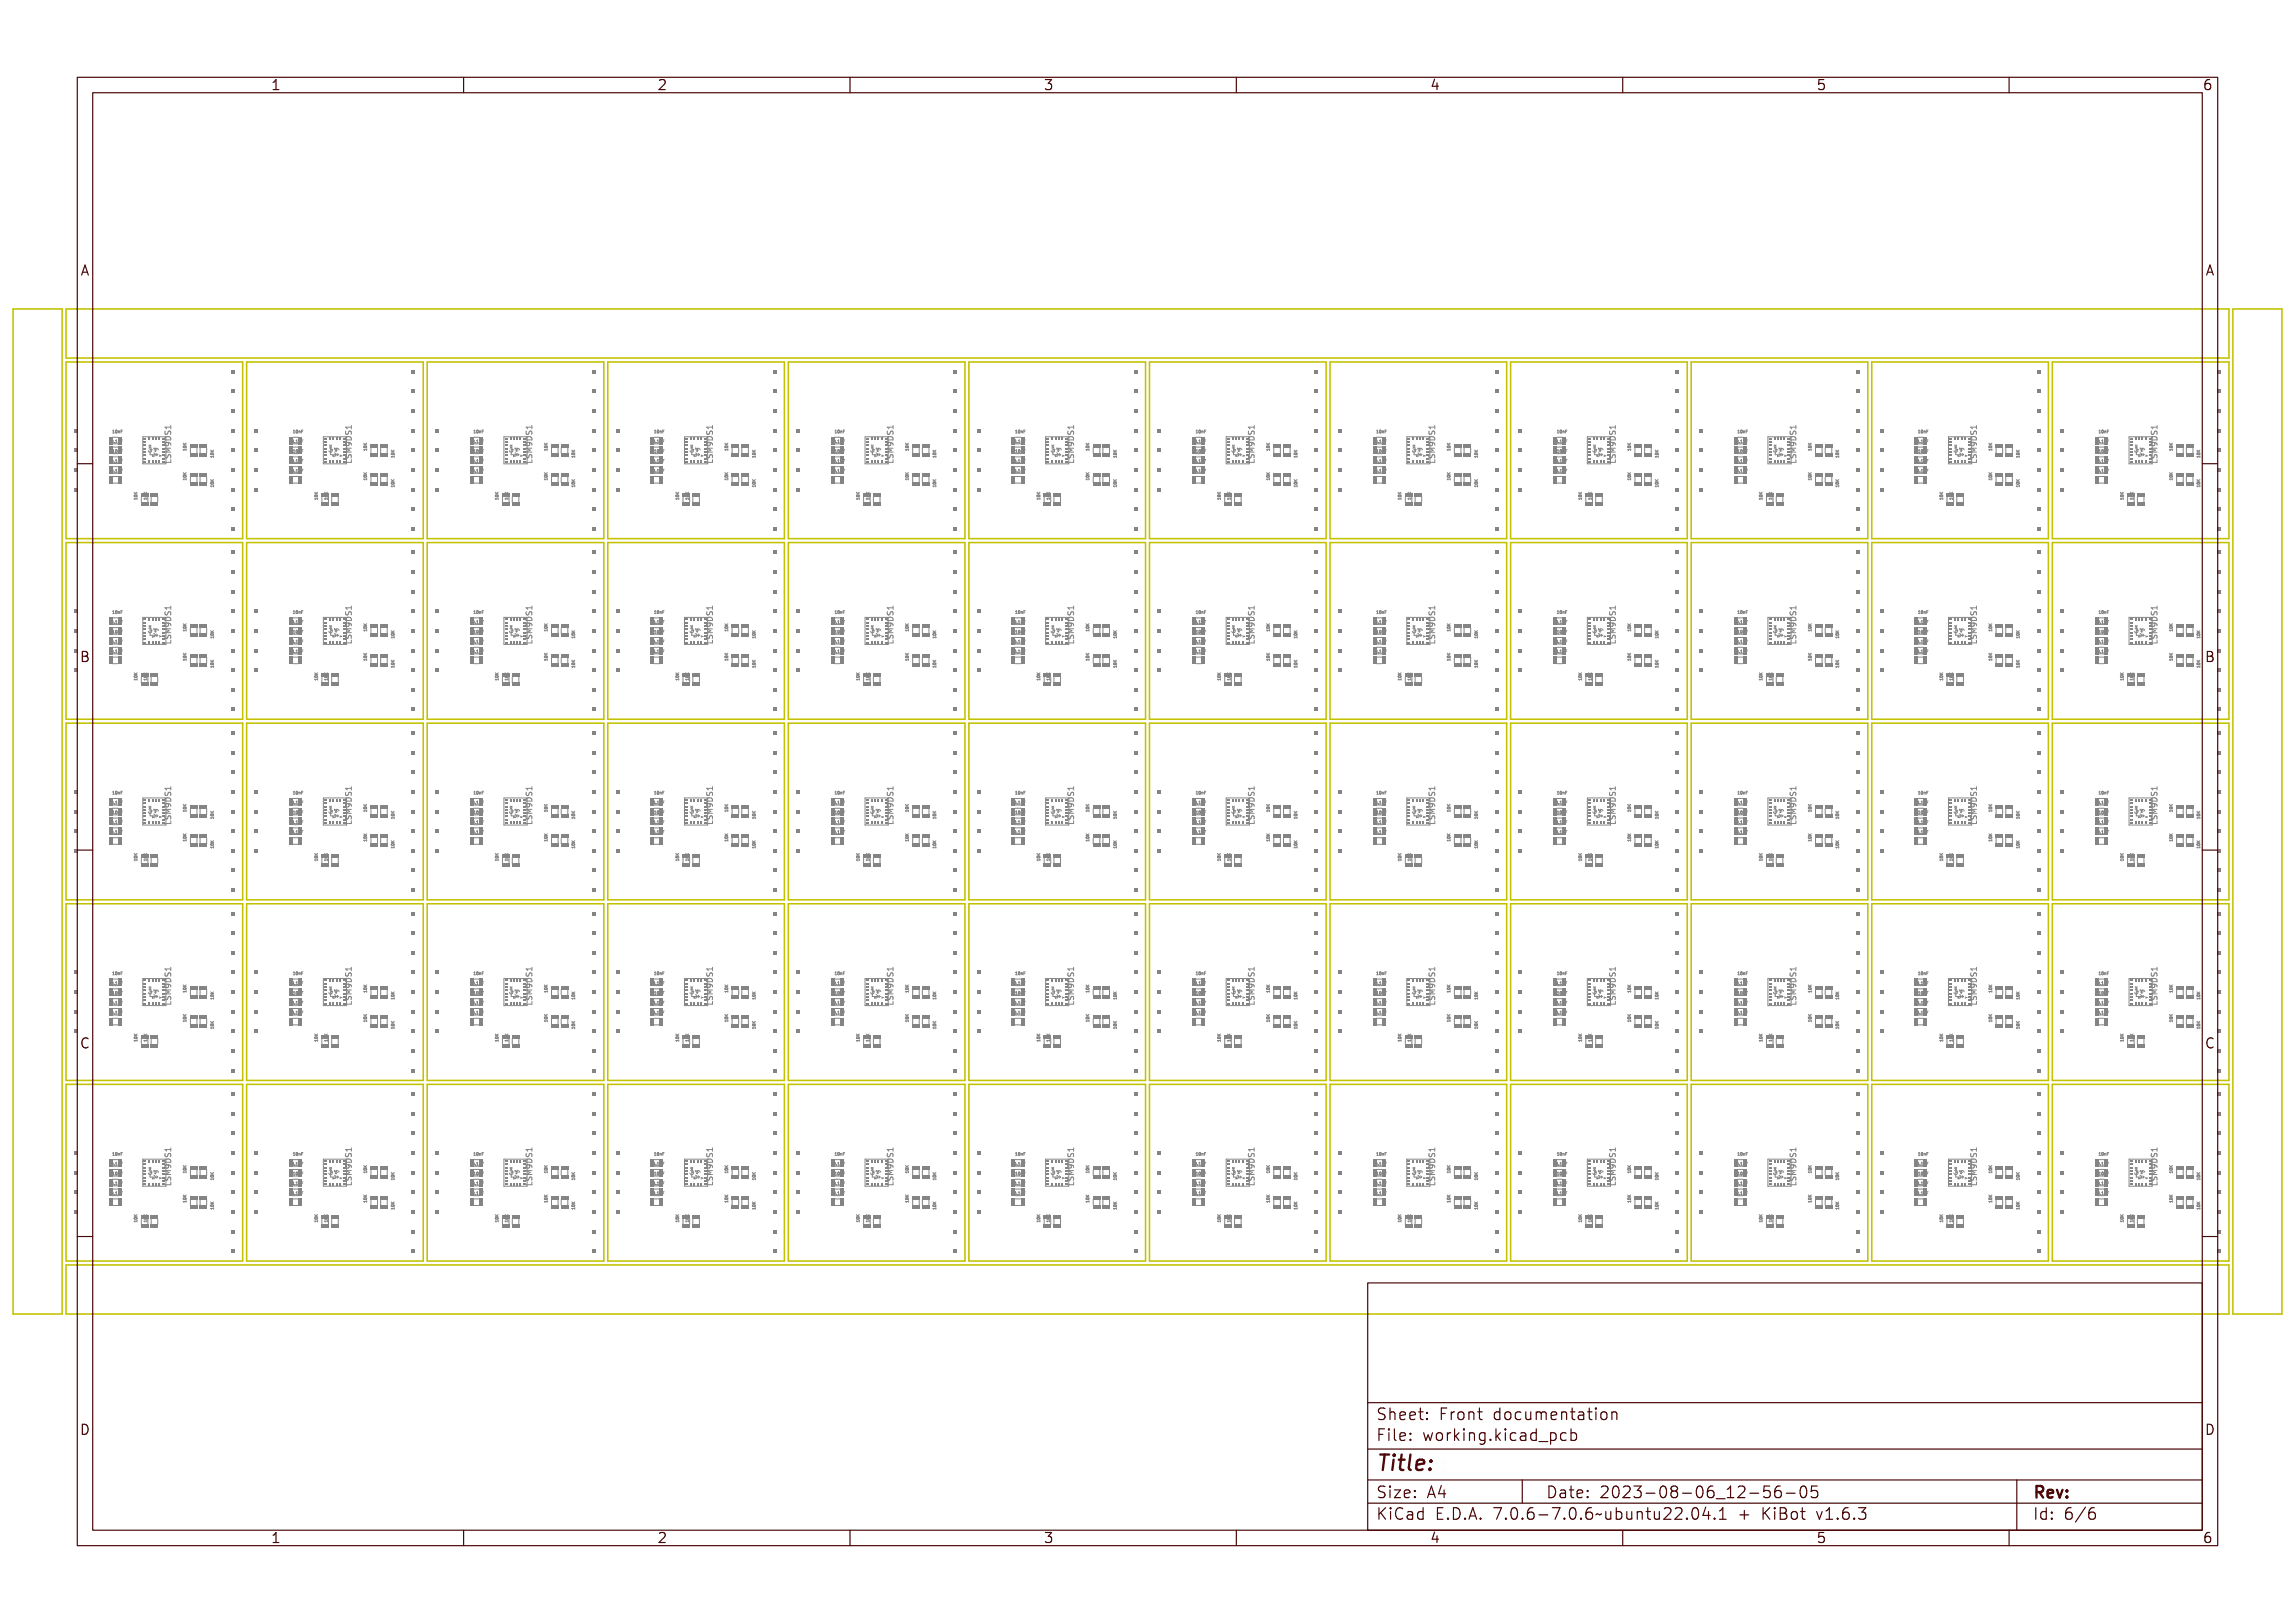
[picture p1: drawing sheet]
<svg xmlns="http://www.w3.org/2000/svg" width="297mm" height="210mm" viewBox="0 0 297 210" stroke-linecap="round" stroke-linejoin="round" font-family="sans-serif">
<defs><g id="words">
<text font-size="2.7" fill="#480000" x="178" y="190.3">Title:</text>
<g font-size="2" fill="#480000">
<text x="178" y="183.7">Sheet: Front documentation</text>
<text x="178" y="186.5">File: working.kicad_pcb</text>
<text x="178" y="193.9">Size: A4</text>
<text x="178" y="196.6">KiCad E.D.A. 7.0.6-7.0.6~ubuntu22.04.1 + KiBot v1.6.3</text>
<text x="200" y="193.9">Date: 2023-08-06_12-56-05</text>
<text x="263" y="196.6">Id: 6/6</text>
<text x="263" y="193.9">Rev:</text>
</g>
<g font-size="1.7" fill="#480000">
<text x="35" y="11.7">1</text>
<text x="85" y="11.7">2</text>
<text x="135" y="11.7">3</text>
<text x="185" y="11.7">4</text>
<text x="235" y="11.7">5</text>
<text x="285" y="11.7">6</text>
<text x="10.5" y="35.7">A</text>
<text x="285.5" y="35.7">A</text>
<text x="10.5" y="85.6">B</text>
<text x="285.5" y="85.6">B</text>
<text x="10.5" y="135.7">C</text>
<text x="285.5" y="135.7">C</text>
<text x="10.5" y="185.6">D</text>
<text x="285.5" y="185.6">D</text>
<text x="35" y="199.7">1</text>
<text x="85" y="199.7">2</text>
<text x="135" y="199.7">3</text>
<text x="185" y="199.7">4</text>
<text x="235" y="199.7">5</text>
<text x="285" y="199.7">6</text>
</g>
<g font-size=".5" fill="#848484">
<text x="14.4" y="59.9">0.1uF</text>
<text x="14.4" y="57.3">0.1uF</text>
<text x="14.7" y="58.6">10uF</text>
<text x="14.7" y="56">10nF</text>
<text x="24.1" y="58.2" transform="rotate(-90 24.1 58.2)">10K</text>
<text x="27.7" y="59.3" transform="rotate(-90 27.7 59.3)">10K</text>
<text x="37.8" y="57.3">0.1uF</text>
<text x="37.8" y="59.9">0.1uF</text>
<text x="38.1" y="56">10nF</text>
<text x="38.1" y="58.6">10uF</text>
<text x="47.5" y="58.2" transform="rotate(-90 47.5 58.2)">10K</text>
<text x="51" y="59.3" transform="rotate(-90 51 59.3)">10K</text>
<text x="61.1" y="59.9">0.1uF</text>
<text x="61.1" y="57.3">0.1uF</text>
<text x="61.4" y="56">10nF</text>
<text x="61.4" y="58.6">10uF</text>
<text x="70.8" y="58.2" transform="rotate(-90 70.8 58.2)">10K</text>
<text x="74.4" y="59.3" transform="rotate(-90 74.4 59.3)">10K</text>
<text x="84.5" y="57.3">0.1uF</text>
<text x="84.5" y="59.9">0.1uF</text>
<text x="84.8" y="56">10nF</text>
<text x="84.8" y="58.6">10uF</text>
<text x="94.2" y="58.2" transform="rotate(-90 94.2 58.2)">10K</text>
<text x="97.8" y="59.3" transform="rotate(-90 97.8 59.3)">10K</text>
<text x="107.9" y="59.9">0.1uF</text>
<text x="107.9" y="57.3">0.1uF</text>
<text x="108.2" y="56">10nF</text>
<text x="108.2" y="58.6">10uF</text>
<text x="117.6" y="58.2" transform="rotate(-90 117.6 58.2)">10K</text>
<text x="121.1" y="59.3" transform="rotate(-90 121.1 59.3)">10K</text>
<text x="131.2" y="57.3">0.1uF</text>
<text x="131.2" y="59.9">0.1uF</text>
<text x="131.6" y="56">10nF</text>
<text x="131.6" y="58.6">10uF</text>
<text x="140.9" y="58.2" transform="rotate(-90 140.9 58.2)">10K</text>
<text x="144.5" y="59.3" transform="rotate(-90 144.5 59.3)">10K</text>
<text x="154.6" y="59.9">0.1uF</text>
<text x="154.6" y="57.3">0.1uF</text>
<text x="154.9" y="56">10nF</text>
<text x="154.9" y="58.6">10uF</text>
<text x="164.3" y="58.2" transform="rotate(-90 164.3 58.2)">10K</text>
<text x="167.9" y="59.3" transform="rotate(-90 167.9 59.3)">10K</text>
<text x="178" y="59.9">0.1uF</text>
<text x="178" y="57.3">0.1uF</text>
<text x="178.3" y="56">10nF</text>
<text x="178.3" y="58.6">10uF</text>
<text x="187.7" y="58.2" transform="rotate(-90 187.7 58.2)">10K</text>
<text x="201.4" y="57.3">0.1uF</text>
<text x="201.4" y="59.9">0.1uF</text>
<text x="201.7" y="56">10nF</text>
<text x="201.7" y="58.6">10uF</text>
<text x="211" y="58.2" transform="rotate(-90 211 58.2)">10K</text>
<text x="214.6" y="59.3" transform="rotate(-90 214.6 59.3)">10K</text>
<text x="224.7" y="57.3">0.1uF</text>
<text x="224.7" y="59.9">0.1uF</text>
<text x="225" y="56">10nF</text>
<text x="225" y="58.6">10uF</text>
<text x="234.4" y="58.2" transform="rotate(-90 234.4 58.2)">10K</text>
<text x="238" y="59.3" transform="rotate(-90 238 59.3)">10K</text>
<text x="248.1" y="59.9">0.1uF</text>
<text x="248.1" y="57.3">0.1uF</text>
<text x="248.4" y="56">10nF</text>
<text x="248.4" y="58.6">10uF</text>
<text x="257.8" y="58.2" transform="rotate(-90 257.8 58.2)">10K</text>
<text x="261.3" y="59.3" transform="rotate(-90 261.3 59.3)">10K</text>
<text x="271.5" y="59.9">0.1uF</text>
<text x="271.5" y="57.3">0.1uF</text>
<text x="271.8" y="58.6">10uF</text>
<text x="271.8" y="56">10nF</text>
<text x="281.2" y="58.2" transform="rotate(-90 281.2 58.2)">10K</text>
<text x="284.7" y="59.3" transform="rotate(-90 284.7 59.3)">10K</text>
<text x="14.4" y="61.1">0.1uF</text>
<text x="17.8" y="64.5" transform="rotate(-90 17.8 64.5)">10K</text>
<text x="19" y="64.5" transform="rotate(-90 19 64.5)">10K</text>
<text x="24.1" y="62" transform="rotate(-90 24.1 62)">10K</text>
<text x="27.7" y="63.1" transform="rotate(-90 27.7 63.1)">10K</text>
<text x="37.8" y="61.1">0.1uF</text>
<text x="42.4" y="64.5" transform="rotate(-90 42.4 64.5)">10K</text>
<text x="47.5" y="62" transform="rotate(-90 47.5 62)">10K</text>
<text x="51" y="63.1" transform="rotate(-90 51 63.1)">10K</text>
<text x="61.1" y="61.1">0.1uF</text>
<text x="64.5" y="64.5" transform="rotate(-90 64.5 64.5)">10K</text>
<text x="65.8" y="64.5" transform="rotate(-90 65.8 64.5)">10K</text>
<text x="70.8" y="62" transform="rotate(-90 70.8 62)">10K</text>
<text x="84.5" y="61.1">0.1uF</text>
<text x="87.9" y="64.5" transform="rotate(-90 87.9 64.5)">10K</text>
<text x="89.1" y="64.5" transform="rotate(-90 89.1 64.5)">10K</text>
<text x="94.2" y="62" transform="rotate(-90 94.2 62)">10K</text>
<text x="97.8" y="63.1" transform="rotate(-90 97.8 63.1)">10K</text>
<text x="107.9" y="61.1">0.1uF</text>
<text x="111.2" y="64.5" transform="rotate(-90 111.2 64.5)">10K</text>
<text x="112.5" y="64.5" transform="rotate(-90 112.5 64.5)">10K</text>
<text x="117.6" y="62" transform="rotate(-90 117.6 62)">10K</text>
<text x="121.1" y="63.1" transform="rotate(-90 121.1 63.1)">10K</text>
<text x="131.2" y="61.1">0.1uF</text>
<text x="134.6" y="64.5" transform="rotate(-90 134.6 64.5)">10K</text>
<text x="135.9" y="64.5" transform="rotate(-90 135.9 64.5)">10K</text>
<text x="140.9" y="62" transform="rotate(-90 140.9 62)">10K</text>
<text x="144.5" y="63.1" transform="rotate(-90 144.5 63.1)">10K</text>
<text x="154.6" y="61.1">0.1uF</text>
<text x="158" y="64.5" transform="rotate(-90 158 64.5)">10K</text>
<text x="159.2" y="64.5" transform="rotate(-90 159.2 64.5)">10K</text>
<text x="164.3" y="62" transform="rotate(-90 164.3 62)">10K</text>
<text x="167.9" y="63.1" transform="rotate(-90 167.9 63.1)">10K</text>
<text x="178" y="61.1">0.1uF</text>
<text x="181.3" y="64.5" transform="rotate(-90 181.3 64.5)">10K</text>
<text x="182.6" y="64.5" transform="rotate(-90 182.6 64.5)">10K</text>
<text x="187.7" y="62" transform="rotate(-90 187.7 62)">10K</text>
<text x="191.2" y="63.1" transform="rotate(-90 191.2 63.1)">10K</text>
<text x="201.4" y="61.1">0.1uF</text>
<text x="204.7" y="64.5" transform="rotate(-90 204.7 64.5)">10K</text>
<text x="206" y="64.5" transform="rotate(-90 206 64.5)">10K</text>
<text x="211" y="62" transform="rotate(-90 211 62)">10K</text>
<text x="214.6" y="63.1" transform="rotate(-90 214.6 63.1)">10K</text>
<text x="224.7" y="61.1">0.1uF</text>
<text x="228.1" y="64.5" transform="rotate(-90 228.1 64.5)">10K</text>
<text x="229.3" y="64.5" transform="rotate(-90 229.3 64.5)">10K</text>
<text x="234.4" y="62" transform="rotate(-90 234.4 62)">10K</text>
<text x="238" y="63.1" transform="rotate(-90 238 63.1)">10K</text>
<text x="248.1" y="61.1">0.1uF</text>
<text x="251.4" y="64.5" transform="rotate(-90 251.4 64.5)">10K</text>
<text x="252.7" y="64.5" transform="rotate(-90 252.7 64.5)">10K</text>
<text x="257.8" y="62" transform="rotate(-90 257.8 62)">10K</text>
<text x="271.5" y="61.1">0.1uF</text>
<text x="274.8" y="64.5" transform="rotate(-90 274.8 64.5)">10K</text>
<text x="276.1" y="64.5" transform="rotate(-90 276.1 64.5)">10K</text>
<text x="281.2" y="62" transform="rotate(-90 281.2 62)">10K</text>
<text x="284.7" y="63.1" transform="rotate(-90 284.7 63.1)">10K</text>
<text x="14.4" y="80.7">0.1uF</text>
<text x="14.4" y="83.2">0.1uF</text>
<text x="14.7" y="79.4">10nF</text>
<text x="14.7" y="82">10uF</text>
<text x="24.1" y="81.5" transform="rotate(-90 24.1 81.5)">10K</text>
<text x="27.7" y="82.7" transform="rotate(-90 27.7 82.7)">10K</text>
<text x="37.8" y="80.7">0.1uF</text>
<text x="37.8" y="83.2">0.1uF</text>
<text x="38.1" y="79.4">10nF</text>
<text x="38.1" y="82">10uF</text>
<text x="47.5" y="81.5" transform="rotate(-90 47.5 81.5)">10K</text>
<text x="51" y="82.7" transform="rotate(-90 51 82.7)">10K</text>
<text x="61.1" y="83.2">0.1uF</text>
<text x="61.1" y="80.7">0.1uF</text>
<text x="61.4" y="82">10uF</text>
<text x="61.4" y="79.4">10nF</text>
<text x="70.8" y="81.5" transform="rotate(-90 70.8 81.5)">10K</text>
<text x="74.4" y="82.7" transform="rotate(-90 74.4 82.7)">10K</text>
<text x="84.5" y="83.2">0.1uF</text>
<text x="84.5" y="80.7">0.1uF</text>
<text x="84.8" y="79.4">10nF</text>
<text x="84.8" y="82">10uF</text>
<text x="94.2" y="81.5" transform="rotate(-90 94.2 81.5)">10K</text>
<text x="97.8" y="82.7" transform="rotate(-90 97.8 82.7)">10K</text>
<text x="107.9" y="83.2">0.1uF</text>
<text x="107.9" y="80.7">0.1uF</text>
<text x="108.2" y="79.4">10nF</text>
<text x="108.2" y="82">10uF</text>
<text x="117.6" y="81.5" transform="rotate(-90 117.6 81.5)">10K</text>
<text x="121.1" y="82.7" transform="rotate(-90 121.1 82.7)">10K</text>
<text x="131.2" y="83.2">0.1uF</text>
<text x="131.2" y="80.7">0.1uF</text>
<text x="131.6" y="82">10uF</text>
<text x="131.6" y="79.4">10nF</text>
<text x="140.9" y="81.5" transform="rotate(-90 140.9 81.5)">10K</text>
<text x="144.5" y="82.7" transform="rotate(-90 144.5 82.7)">10K</text>
<text x="154.6" y="83.2">0.1uF</text>
<text x="154.6" y="80.7">0.1uF</text>
<text x="154.9" y="79.4">10nF</text>
<text x="154.9" y="82">10uF</text>
<text x="164.3" y="81.5" transform="rotate(-90 164.3 81.5)">10K</text>
<text x="167.9" y="82.7" transform="rotate(-90 167.9 82.7)">10K</text>
<text x="178" y="83.2">0.1uF</text>
<text x="178" y="80.7">0.1uF</text>
<text x="178.3" y="79.4">10nF</text>
<text x="178.3" y="82">10uF</text>
<text x="187.7" y="81.5" transform="rotate(-90 187.7 81.5)">10K</text>
<text x="191.2" y="82.7" transform="rotate(-90 191.2 82.7)">10K</text>
<text x="201.4" y="83.2">0.1uF</text>
<text x="201.4" y="80.7">0.1uF</text>
<text x="201.7" y="79.4">10nF</text>
<text x="201.7" y="82">10uF</text>
<text x="211" y="81.5" transform="rotate(-90 211 81.5)">10K</text>
<text x="214.6" y="82.7" transform="rotate(-90 214.6 82.7)">10K</text>
<text x="224.7" y="83.2">0.1uF</text>
<text x="224.7" y="80.7">0.1uF</text>
<text x="225" y="82">10uF</text>
<text x="225" y="79.4">10nF</text>
<text x="234.4" y="81.5" transform="rotate(-90 234.4 81.5)">10K</text>
<text x="238" y="82.7" transform="rotate(-90 238 82.7)">10K</text>
<text x="248.1" y="80.7">0.1uF</text>
<text x="248.1" y="83.2">0.1uF</text>
<text x="248.4" y="82">10uF</text>
<text x="248.4" y="79.4">10nF</text>
<text x="257.8" y="81.5" transform="rotate(-90 257.8 81.5)">10K</text>
<text x="261.3" y="82.7" transform="rotate(-90 261.3 82.7)">10K</text>
<text x="271.5" y="80.7">0.1uF</text>
<text x="271.5" y="83.2">0.1uF</text>
<text x="271.8" y="82">10uF</text>
<text x="271.8" y="79.4">10nF</text>
<text x="281.2" y="81.5" transform="rotate(-90 281.2 81.5)">10K</text>
<text x="284.7" y="82.7" transform="rotate(-90 284.7 82.7)">10K</text>
<text x="14.4" y="84.5">0.1uF</text>
<text x="17.8" y="87.9" transform="rotate(-90 17.8 87.9)">10K</text>
<text x="19" y="87.9" transform="rotate(-90 19 87.9)">10K</text>
<text x="24.1" y="85.3" transform="rotate(-90 24.1 85.3)">10K</text>
<text x="27.7" y="86.5" transform="rotate(-90 27.7 86.5)">10K</text>
<text x="37.8" y="84.5">0.1uF</text>
<text x="41.1" y="87.9" transform="rotate(-90 41.1 87.9)">10K</text>
<text x="42.4" y="87.9" transform="rotate(-90 42.4 87.9)">10K</text>
<text x="47.5" y="85.3" transform="rotate(-90 47.5 85.3)">10K</text>
<text x="51" y="86.5" transform="rotate(-90 51 86.5)">10K</text>
<text x="61.1" y="84.5">0.1uF</text>
<text x="64.5" y="87.9" transform="rotate(-90 64.5 87.9)">10K</text>
<text x="65.8" y="87.9" transform="rotate(-90 65.8 87.9)">10K</text>
<text x="70.8" y="85.3" transform="rotate(-90 70.8 85.3)">10K</text>
<text x="74.4" y="86.5" transform="rotate(-90 74.4 86.5)">10K</text>
<text x="84.5" y="84.5">0.1uF</text>
<text x="87.9" y="87.9" transform="rotate(-90 87.9 87.9)">10K</text>
<text x="89.1" y="87.9" transform="rotate(-90 89.1 87.9)">10K</text>
<text x="94.2" y="85.3" transform="rotate(-90 94.2 85.3)">10K</text>
<text x="107.9" y="84.5">0.1uF</text>
<text x="112.5" y="87.9" transform="rotate(-90 112.5 87.9)">10K</text>
<text x="117.6" y="85.3" transform="rotate(-90 117.6 85.3)">10K</text>
<text x="121.1" y="86.5" transform="rotate(-90 121.1 86.5)">10K</text>
<text x="131.2" y="84.5">0.1uF</text>
<text x="134.6" y="87.9" transform="rotate(-90 134.6 87.9)">10K</text>
<text x="135.9" y="87.9" transform="rotate(-90 135.9 87.9)">10K</text>
<text x="140.9" y="85.3" transform="rotate(-90 140.9 85.3)">10K</text>
<text x="144.5" y="86.5" transform="rotate(-90 144.5 86.5)">10K</text>
<text x="154.6" y="84.5">0.1uF</text>
<text x="158" y="87.9" transform="rotate(-90 158 87.9)">10K</text>
<text x="159.2" y="87.9" transform="rotate(-90 159.2 87.9)">10K</text>
<text x="164.3" y="85.3" transform="rotate(-90 164.3 85.3)">10K</text>
<text x="167.9" y="86.5" transform="rotate(-90 167.9 86.5)">10K</text>
<text x="178" y="84.5">0.1uF</text>
<text x="181.3" y="87.9" transform="rotate(-90 181.3 87.9)">10K</text>
<text x="182.6" y="87.9" transform="rotate(-90 182.6 87.9)">10K</text>
<text x="187.7" y="85.3" transform="rotate(-90 187.7 85.3)">10K</text>
<text x="191.2" y="86.5" transform="rotate(-90 191.2 86.5)">10K</text>
<text x="201.4" y="84.5">0.1uF</text>
<text x="204.7" y="87.9" transform="rotate(-90 204.7 87.9)">10K</text>
<text x="206" y="87.9" transform="rotate(-90 206 87.9)">10K</text>
<text x="211" y="85.3" transform="rotate(-90 211 85.3)">10K</text>
<text x="214.6" y="86.5" transform="rotate(-90 214.6 86.5)">10K</text>
<text x="224.7" y="84.5">0.1uF</text>
<text x="228.1" y="87.9" transform="rotate(-90 228.1 87.9)">10K</text>
<text x="229.3" y="87.9" transform="rotate(-90 229.3 87.9)">10K</text>
<text x="234.4" y="85.3" transform="rotate(-90 234.4 85.3)">10K</text>
<text x="238" y="86.5" transform="rotate(-90 238 86.5)">10K</text>
<text x="248.1" y="84.5">0.1uF</text>
<text x="251.4" y="87.9" transform="rotate(-90 251.4 87.9)">10K</text>
<text x="252.7" y="87.9" transform="rotate(-90 252.7 87.9)">10K</text>
<text x="257.8" y="85.3" transform="rotate(-90 257.8 85.3)">10K</text>
<text x="271.5" y="84.5">0.1uF</text>
<text x="274.8" y="87.9" transform="rotate(-90 274.8 87.9)">10K</text>
<text x="276.1" y="87.9" transform="rotate(-90 276.1 87.9)">10K</text>
<text x="281.2" y="85.3" transform="rotate(-90 281.2 85.3)">10K</text>
<text x="284.7" y="86.5" transform="rotate(-90 284.7 86.5)">10K</text>
<text x="14.4" y="107.9">0.1uF</text>
<text x="14.4" y="104">0.1uF</text>
<text x="14.4" y="106.6">0.1uF</text>
<text x="14.7" y="105.3">10uF</text>
<text x="14.7" y="102.8">10nF</text>
<text x="24.1" y="104.9" transform="rotate(-90 24.1 104.9)">10K</text>
<text x="27.7" y="106" transform="rotate(-90 27.7 106)">10K</text>
<text x="37.8" y="106.6">0.1uF</text>
<text x="37.8" y="104">0.1uF</text>
<text x="37.8" y="107.9">0.1uF</text>
<text x="38.1" y="105.3">10uF</text>
<text x="38.1" y="102.8">10nF</text>
<text x="47.5" y="104.9" transform="rotate(-90 47.5 104.9)">10K</text>
<text x="51" y="106" transform="rotate(-90 51 106)">10K</text>
<text x="61.1" y="104">0.1uF</text>
<text x="61.1" y="106.6">0.1uF</text>
<text x="61.1" y="107.9">0.1uF</text>
<text x="61.4" y="105.3">10uF</text>
<text x="61.4" y="102.8">10nF</text>
<text x="70.8" y="104.9" transform="rotate(-90 70.8 104.9)">10K</text>
<text x="74.4" y="106" transform="rotate(-90 74.4 106)">10K</text>
<text x="84.5" y="106.6">0.1uF</text>
<text x="84.5" y="107.9">0.1uF</text>
<text x="84.5" y="104">0.1uF</text>
<text x="84.8" y="102.8">10nF</text>
<text x="84.8" y="105.3">10uF</text>
<text x="94.2" y="104.9" transform="rotate(-90 94.2 104.9)">10K</text>
<text x="97.8" y="106" transform="rotate(-90 97.8 106)">10K</text>
<text x="107.9" y="104">0.1uF</text>
<text x="107.9" y="106.6">0.1uF</text>
<text x="107.9" y="107.9">0.1uF</text>
<text x="108.2" y="102.8">10nF</text>
<text x="108.2" y="105.3">10uF</text>
<text x="117.6" y="104.9" transform="rotate(-90 117.6 104.9)">10K</text>
<text x="121.1" y="106" transform="rotate(-90 121.1 106)">10K</text>
<text x="131.2" y="107.9">0.1uF</text>
<text x="131.2" y="106.6">0.1uF</text>
<text x="131.2" y="104">0.1uF</text>
<text x="131.6" y="105.3">10uF</text>
<text x="131.6" y="102.8">10nF</text>
<text x="140.9" y="104.9" transform="rotate(-90 140.9 104.9)">10K</text>
<text x="154.6" y="107.9">0.1uF</text>
<text x="154.6" y="106.6">0.1uF</text>
<text x="154.6" y="104">0.1uF</text>
<text x="154.9" y="105.3">10uF</text>
<text x="154.9" y="102.8">10nF</text>
<text x="164.3" y="104.9" transform="rotate(-90 164.3 104.9)">10K</text>
<text x="167.9" y="106" transform="rotate(-90 167.9 106)">10K</text>
<text x="178" y="104">0.1uF</text>
<text x="178" y="106.6">0.1uF</text>
<text x="178" y="107.9">0.1uF</text>
<text x="178.3" y="105.3">10uF</text>
<text x="178.3" y="102.8">10nF</text>
<text x="187.7" y="104.9" transform="rotate(-90 187.7 104.9)">10K</text>
<text x="191.2" y="106" transform="rotate(-90 191.2 106)">10K</text>
<text x="201.4" y="107.9">0.1uF</text>
<text x="201.4" y="106.6">0.1uF</text>
<text x="201.4" y="104">0.1uF</text>
<text x="201.7" y="105.3">10uF</text>
<text x="201.7" y="102.8">10nF</text>
<text x="211" y="104.9" transform="rotate(-90 211 104.9)">10K</text>
<text x="214.6" y="106" transform="rotate(-90 214.6 106)">10K</text>
<text x="224.7" y="107.9">0.1uF</text>
<text x="224.7" y="106.6">0.1uF</text>
<text x="224.7" y="104">0.1uF</text>
<text x="225" y="105.3">10uF</text>
<text x="225" y="102.8">10nF</text>
<text x="234.4" y="104.9" transform="rotate(-90 234.4 104.9)">10K</text>
<text x="238" y="106" transform="rotate(-90 238 106)">10K</text>
<text x="248.1" y="106.6">0.1uF</text>
<text x="248.1" y="107.9">0.1uF</text>
<text x="248.1" y="104">0.1uF</text>
<text x="248.4" y="102.8">10nF</text>
<text x="248.4" y="105.3">10uF</text>
<text x="257.8" y="104.9" transform="rotate(-90 257.8 104.9)">10K</text>
<text x="261.3" y="106" transform="rotate(-90 261.3 106)">10K</text>
<text x="271.5" y="104">0.1uF</text>
<text x="271.5" y="107.9">0.1uF</text>
<text x="271.5" y="106.6">0.1uF</text>
<text x="271.8" y="102.8">10nF</text>
<text x="271.8" y="105.3">10uF</text>
<text x="284.7" y="106" transform="rotate(-90 284.7 106)">10K</text>
<text x="17.8" y="111.2" transform="rotate(-90 17.8 111.2)">10K</text>
<text x="19" y="111.2" transform="rotate(-90 19 111.2)">10K</text>
<text x="24.1" y="108.7" transform="rotate(-90 24.1 108.7)">10K</text>
<text x="27.7" y="109.8" transform="rotate(-90 27.7 109.8)">10K</text>
<text x="41.1" y="111.2" transform="rotate(-90 41.1 111.2)">10K</text>
<text x="42.4" y="111.2" transform="rotate(-90 42.4 111.2)">10K</text>
<text x="47.5" y="108.7" transform="rotate(-90 47.5 108.7)">10K</text>
<text x="51" y="109.8" transform="rotate(-90 51 109.8)">10K</text>
<text x="64.5" y="111.2" transform="rotate(-90 64.5 111.2)">10K</text>
<text x="65.8" y="111.2" transform="rotate(-90 65.8 111.2)">10K</text>
<text x="70.8" y="108.7" transform="rotate(-90 70.8 108.7)">10K</text>
<text x="74.4" y="109.8" transform="rotate(-90 74.4 109.8)">10K</text>
<text x="87.9" y="111.2" transform="rotate(-90 87.9 111.2)">10K</text>
<text x="89.1" y="111.2" transform="rotate(-90 89.1 111.2)">10K</text>
<text x="94.2" y="108.7" transform="rotate(-90 94.2 108.7)">10K</text>
<text x="97.8" y="109.8" transform="rotate(-90 97.8 109.8)">10K</text>
<text x="111.2" y="111.2" transform="rotate(-90 111.2 111.2)">10K</text>
<text x="112.5" y="111.2" transform="rotate(-90 112.5 111.2)">10K</text>
<text x="117.6" y="108.7" transform="rotate(-90 117.6 108.7)">10K</text>
<text x="121.1" y="109.8" transform="rotate(-90 121.1 109.8)">10K</text>
<text x="134.6" y="111.2" transform="rotate(-90 134.6 111.2)">10K</text>
<text x="135.9" y="111.2" transform="rotate(-90 135.9 111.2)">10K</text>
<text x="140.9" y="108.7" transform="rotate(-90 140.9 108.7)">10K</text>
<text x="144.5" y="109.8" transform="rotate(-90 144.5 109.8)">10K</text>
<text x="158" y="111.2" transform="rotate(-90 158 111.2)">10K</text>
<text x="159.2" y="111.2" transform="rotate(-90 159.2 111.2)">10K</text>
<text x="164.3" y="108.7" transform="rotate(-90 164.3 108.7)">10K</text>
<text x="167.9" y="109.8" transform="rotate(-90 167.9 109.8)">10K</text>
<text x="181.3" y="111.2" transform="rotate(-90 181.3 111.2)">10K</text>
<text x="182.6" y="111.2" transform="rotate(-90 182.6 111.2)">10K</text>
<text x="187.7" y="108.7" transform="rotate(-90 187.7 108.7)">10K</text>
<text x="191.2" y="109.8" transform="rotate(-90 191.2 109.8)">10K</text>
<text x="204.7" y="111.2" transform="rotate(-90 204.7 111.2)">10K</text>
<text x="206" y="111.2" transform="rotate(-90 206 111.2)">10K</text>
<text x="211" y="108.7" transform="rotate(-90 211 108.7)">10K</text>
<text x="214.6" y="109.8" transform="rotate(-90 214.6 109.8)">10K</text>
<text x="228.1" y="111.2" transform="rotate(-90 228.1 111.2)">10K</text>
<text x="229.3" y="111.2" transform="rotate(-90 229.3 111.2)">10K</text>
<text x="234.4" y="108.7" transform="rotate(-90 234.4 108.7)">10K</text>
<text x="238" y="109.8" transform="rotate(-90 238 109.8)">10K</text>
<text x="251.4" y="111.2" transform="rotate(-90 251.4 111.2)">10K</text>
<text x="252.7" y="111.2" transform="rotate(-90 252.7 111.2)">10K</text>
<text x="257.8" y="108.7" transform="rotate(-90 257.8 108.7)">10K</text>
<text x="261.3" y="109.8" transform="rotate(-90 261.3 109.8)">10K</text>
<text x="274.8" y="111.2" transform="rotate(-90 274.8 111.2)">10K</text>
<text x="276.1" y="111.2" transform="rotate(-90 276.1 111.2)">10K</text>
<text x="284.7" y="109.8" transform="rotate(-90 284.7 109.8)">10K</text>
<text x="14.4" y="131.2">0.1uF</text>
<text x="14.4" y="130">0.1uF</text>
<text x="14.4" y="127.4">0.1uF</text>
<text x="14.7" y="128.7">10uF</text>
<text x="14.7" y="126.1">10nF</text>
<text x="24.1" y="128.3" transform="rotate(-90 24.1 128.3)">10K</text>
<text x="27.7" y="129.4" transform="rotate(-90 27.7 129.4)">10K</text>
<text x="37.8" y="130">0.1uF</text>
<text x="37.8" y="127.4">0.1uF</text>
<text x="37.8" y="131.2">0.1uF</text>
<text x="38.1" y="126.1">10nF</text>
<text x="38.1" y="128.7">10uF</text>
<text x="47.5" y="128.3" transform="rotate(-90 47.5 128.3)">10K</text>
<text x="51" y="129.4" transform="rotate(-90 51 129.4)">10K</text>
<text x="61.1" y="127.4">0.1uF</text>
<text x="61.1" y="131.2">0.1uF</text>
<text x="61.1" y="130">0.1uF</text>
<text x="61.4" y="126.1">10nF</text>
<text x="61.4" y="128.7">10uF</text>
<text x="70.8" y="128.3" transform="rotate(-90 70.8 128.3)">10K</text>
<text x="74.4" y="129.4" transform="rotate(-90 74.4 129.4)">10K</text>
<text x="84.5" y="130">0.1uF</text>
<text x="84.5" y="127.4">0.1uF</text>
<text x="84.5" y="131.2">0.1uF</text>
<text x="84.8" y="126.1">10nF</text>
<text x="84.8" y="128.7">10uF</text>
<text x="94.2" y="128.3" transform="rotate(-90 94.2 128.3)">10K</text>
<text x="97.8" y="129.4" transform="rotate(-90 97.8 129.4)">10K</text>
<text x="107.9" y="131.2">0.1uF</text>
<text x="107.9" y="130">0.1uF</text>
<text x="107.9" y="127.4">0.1uF</text>
<text x="108.2" y="126.1">10nF</text>
<text x="108.2" y="128.7">10uF</text>
<text x="117.6" y="128.3" transform="rotate(-90 117.6 128.3)">10K</text>
<text x="121.1" y="129.4" transform="rotate(-90 121.1 129.4)">10K</text>
<text x="131.2" y="130">0.1uF</text>
<text x="131.2" y="131.2">0.1uF</text>
<text x="131.2" y="127.4">0.1uF</text>
<text x="131.6" y="126.1">10nF</text>
<text x="131.6" y="128.7">10uF</text>
<text x="140.9" y="128.3" transform="rotate(-90 140.9 128.3)">10K</text>
<text x="144.5" y="129.4" transform="rotate(-90 144.5 129.4)">10K</text>
<text x="154.6" y="127.4">0.1uF</text>
<text x="154.6" y="130">0.1uF</text>
<text x="154.6" y="131.2">0.1uF</text>
<text x="154.9" y="128.7">10uF</text>
<text x="154.9" y="126.1">10nF</text>
<text x="164.3" y="128.3" transform="rotate(-90 164.3 128.3)">10K</text>
<text x="167.9" y="129.4" transform="rotate(-90 167.9 129.4)">10K</text>
<text x="178" y="130">0.1uF</text>
<text x="178" y="131.2">0.1uF</text>
<text x="178" y="127.4">0.1uF</text>
<text x="178.3" y="126.1">10nF</text>
<text x="178.3" y="128.7">10uF</text>
<text x="187.7" y="128.3" transform="rotate(-90 187.7 128.3)">10K</text>
<text x="191.2" y="129.4" transform="rotate(-90 191.2 129.4)">10K</text>
<text x="201.4" y="130">0.1uF</text>
<text x="201.4" y="131.2">0.1uF</text>
<text x="201.4" y="127.4">0.1uF</text>
<text x="201.7" y="128.7">10uF</text>
<text x="201.7" y="126.1">10nF</text>
<text x="211" y="128.3" transform="rotate(-90 211 128.3)">10K</text>
<text x="214.6" y="129.4" transform="rotate(-90 214.6 129.4)">10K</text>
<text x="224.7" y="130">0.1uF</text>
<text x="224.7" y="131.2">0.1uF</text>
<text x="224.7" y="127.4">0.1uF</text>
<text x="225" y="126.1">10nF</text>
<text x="225" y="128.7">10uF</text>
<text x="234.4" y="128.3" transform="rotate(-90 234.4 128.3)">10K</text>
<text x="238" y="129.4" transform="rotate(-90 238 129.4)">10K</text>
<text x="248.1" y="131.2">0.1uF</text>
<text x="248.1" y="127.4">0.1uF</text>
<text x="248.1" y="130">0.1uF</text>
<text x="248.4" y="128.7">10uF</text>
<text x="248.4" y="126.1">10nF</text>
<text x="257.8" y="128.3" transform="rotate(-90 257.8 128.3)">10K</text>
<text x="261.3" y="129.4" transform="rotate(-90 261.3 129.4)">10K</text>
<text x="271.5" y="131.2">0.1uF</text>
<text x="271.5" y="127.4">0.1uF</text>
<text x="271.5" y="130">0.1uF</text>
<text x="271.8" y="126.1">10nF</text>
<text x="271.8" y="128.7">10uF</text>
<text x="281.2" y="128.3" transform="rotate(-90 281.2 128.3)">10K</text>
<text x="284.7" y="129.4" transform="rotate(-90 284.7 129.4)">10K</text>
<text x="17.8" y="134.6" transform="rotate(-90 17.8 134.6)">10K</text>
<text x="19" y="134.6" transform="rotate(-90 19 134.6)">10K</text>
<text x="24.1" y="132.1" transform="rotate(-90 24.1 132.1)">10K</text>
<text x="27.7" y="133.2" transform="rotate(-90 27.7 133.2)">10K</text>
<text x="41.1" y="134.6" transform="rotate(-90 41.1 134.6)">10K</text>
<text x="42.4" y="134.6" transform="rotate(-90 42.4 134.6)">10K</text>
<text x="47.5" y="132.1" transform="rotate(-90 47.5 132.1)">10K</text>
<text x="51" y="133.2" transform="rotate(-90 51 133.2)">10K</text>
<text x="64.5" y="134.6" transform="rotate(-90 64.5 134.6)">10K</text>
<text x="65.8" y="134.6" transform="rotate(-90 65.8 134.6)">10K</text>
<text x="70.8" y="132.1" transform="rotate(-90 70.8 132.1)">10K</text>
<text x="74.4" y="133.2" transform="rotate(-90 74.4 133.2)">10K</text>
<text x="87.9" y="134.6" transform="rotate(-90 87.9 134.6)">10K</text>
<text x="89.1" y="134.6" transform="rotate(-90 89.1 134.6)">10K</text>
<text x="94.2" y="132.1" transform="rotate(-90 94.2 132.1)">10K</text>
<text x="97.8" y="133.2" transform="rotate(-90 97.8 133.2)">10K</text>
<text x="111.2" y="134.6" transform="rotate(-90 111.2 134.6)">10K</text>
<text x="112.5" y="134.6" transform="rotate(-90 112.5 134.6)">10K</text>
<text x="117.6" y="132.1" transform="rotate(-90 117.6 132.1)">10K</text>
<text x="121.1" y="133.2" transform="rotate(-90 121.1 133.2)">10K</text>
<text x="134.6" y="134.6" transform="rotate(-90 134.6 134.6)">10K</text>
<text x="135.9" y="134.6" transform="rotate(-90 135.9 134.6)">10K</text>
<text x="140.9" y="132.1" transform="rotate(-90 140.9 132.1)">10K</text>
<text x="144.5" y="133.2" transform="rotate(-90 144.5 133.2)">10K</text>
<text x="158" y="134.6" transform="rotate(-90 158 134.6)">10K</text>
<text x="159.2" y="134.6" transform="rotate(-90 159.2 134.6)">10K</text>
<text x="164.3" y="132.1" transform="rotate(-90 164.3 132.1)">10K</text>
<text x="167.9" y="133.2" transform="rotate(-90 167.9 133.2)">10K</text>
<text x="181.3" y="134.6" transform="rotate(-90 181.3 134.6)">10K</text>
<text x="182.6" y="134.6" transform="rotate(-90 182.6 134.6)">10K</text>
<text x="187.7" y="132.1" transform="rotate(-90 187.7 132.1)">10K</text>
<text x="191.2" y="133.2" transform="rotate(-90 191.2 133.2)">10K</text>
<text x="204.7" y="134.6" transform="rotate(-90 204.7 134.6)">10K</text>
<text x="206" y="134.6" transform="rotate(-90 206 134.6)">10K</text>
<text x="211" y="132.1" transform="rotate(-90 211 132.1)">10K</text>
<text x="214.6" y="133.2" transform="rotate(-90 214.6 133.2)">10K</text>
<text x="228.1" y="134.6" transform="rotate(-90 228.1 134.6)">10K</text>
<text x="229.3" y="134.6" transform="rotate(-90 229.3 134.6)">10K</text>
<text x="234.4" y="132.1" transform="rotate(-90 234.4 132.1)">10K</text>
<text x="238" y="133.2" transform="rotate(-90 238 133.2)">10K</text>
<text x="251.4" y="134.6" transform="rotate(-90 251.4 134.6)">10K</text>
<text x="252.7" y="134.6" transform="rotate(-90 252.7 134.6)">10K</text>
<text x="257.8" y="132.1" transform="rotate(-90 257.8 132.1)">10K</text>
<text x="261.3" y="133.2" transform="rotate(-90 261.3 133.2)">10K</text>
<text x="274.8" y="134.6" transform="rotate(-90 274.8 134.6)">10K</text>
<text x="276.1" y="134.6" transform="rotate(-90 276.1 134.6)">10K</text>
<text x="281.2" y="132.1" transform="rotate(-90 281.2 132.1)">10K</text>
<text x="284.7" y="133.2" transform="rotate(-90 284.7 133.2)">10K</text>
<text x="14.7" y="149.5">10nF</text>
<text x="38.1" y="149.5">10nF</text>
<text x="61.4" y="149.5">10nF</text>
<text x="84.8" y="149.5">10nF</text>
<text x="108.2" y="149.5">10nF</text>
<text x="131.6" y="149.5">10nF</text>
<text x="154.9" y="149.5">10nF</text>
<text x="178.3" y="149.5">10nF</text>
<text x="201.7" y="149.5">10nF</text>
<text x="225" y="149.5">10nF</text>
<text x="248.4" y="149.5">10nF</text>
<text x="271.8" y="149.5">10nF</text>
<text x="14.4" y="150.8">0.1uF</text>
<text x="14.4" y="154.6">0.1uF</text>
<text x="14.4" y="153.3">0.1uF</text>
<text x="14.7" y="152.1">10uF</text>
<text x="24.1" y="155.4" transform="rotate(-90 24.1 155.4)">10K</text>
<text x="24.1" y="151.6" transform="rotate(-90 24.1 151.6)">10K</text>
<text x="27.7" y="152.8" transform="rotate(-90 27.7 152.8)">10K</text>
<text x="37.8" y="150.8">0.1uF</text>
<text x="37.8" y="154.6">0.1uF</text>
<text x="37.8" y="153.3">0.1uF</text>
<text x="38.1" y="152.1">10uF</text>
<text x="47.5" y="155.4" transform="rotate(-90 47.5 155.4)">10K</text>
<text x="47.5" y="151.6" transform="rotate(-90 47.5 151.6)">10K</text>
<text x="51" y="152.8" transform="rotate(-90 51 152.8)">10K</text>
<text x="61.1" y="154.6">0.1uF</text>
<text x="61.1" y="153.3">0.1uF</text>
<text x="61.1" y="150.8">0.1uF</text>
<text x="61.4" y="152.1">10uF</text>
<text x="70.8" y="155.4" transform="rotate(-90 70.8 155.4)">10K</text>
<text x="74.4" y="152.8" transform="rotate(-90 74.4 152.8)">10K</text>
<text x="84.5" y="153.3">0.1uF</text>
<text x="84.5" y="154.6">0.1uF</text>
<text x="84.5" y="150.8">0.1uF</text>
<text x="84.8" y="152.1">10uF</text>
<text x="94.2" y="155.4" transform="rotate(-90 94.2 155.4)">10K</text>
<text x="94.2" y="151.6" transform="rotate(-90 94.2 151.6)">10K</text>
<text x="97.8" y="152.8" transform="rotate(-90 97.8 152.8)">10K</text>
<text x="107.9" y="153.3">0.1uF</text>
<text x="107.9" y="150.8">0.1uF</text>
<text x="107.9" y="154.6">0.1uF</text>
<text x="108.2" y="152.1">10uF</text>
<text x="117.6" y="155.4" transform="rotate(-90 117.6 155.4)">10K</text>
<text x="117.6" y="151.6" transform="rotate(-90 117.6 151.6)">10K</text>
<text x="121.1" y="152.8" transform="rotate(-90 121.1 152.8)">10K</text>
<text x="131.2" y="150.8">0.1uF</text>
<text x="131.2" y="154.6">0.1uF</text>
<text x="131.2" y="153.3">0.1uF</text>
<text x="131.6" y="152.1">10uF</text>
<text x="140.9" y="155.4" transform="rotate(-90 140.9 155.4)">10K</text>
<text x="140.9" y="151.6" transform="rotate(-90 140.9 151.6)">10K</text>
<text x="144.5" y="152.8" transform="rotate(-90 144.5 152.8)">10K</text>
<text x="154.6" y="154.6">0.1uF</text>
<text x="154.6" y="150.8">0.1uF</text>
<text x="154.6" y="153.3">0.1uF</text>
<text x="154.9" y="152.1">10uF</text>
<text x="164.3" y="155.4" transform="rotate(-90 164.3 155.4)">10K</text>
<text x="164.3" y="151.6" transform="rotate(-90 164.3 151.6)">10K</text>
<text x="167.9" y="152.8" transform="rotate(-90 167.9 152.8)">10K</text>
<text x="178" y="154.6">0.1uF</text>
<text x="178" y="153.3">0.1uF</text>
<text x="178" y="150.8">0.1uF</text>
<text x="178.3" y="152.1">10uF</text>
<text x="187.7" y="155.4" transform="rotate(-90 187.7 155.4)">10K</text>
<text x="191.2" y="152.8" transform="rotate(-90 191.2 152.8)">10K</text>
<text x="201.4" y="150.8">0.1uF</text>
<text x="201.4" y="154.6">0.1uF</text>
<text x="201.4" y="153.3">0.1uF</text>
<text x="201.7" y="152.1">10uF</text>
<text x="211" y="155.4" transform="rotate(-90 211 155.4)">10K</text>
<text x="211" y="151.6" transform="rotate(-90 211 151.6)">10K</text>
<text x="214.6" y="152.8" transform="rotate(-90 214.6 152.8)">10K</text>
<text x="224.7" y="154.6">0.1uF</text>
<text x="224.7" y="153.3">0.1uF</text>
<text x="224.7" y="150.8">0.1uF</text>
<text x="225" y="152.1">10uF</text>
<text x="234.4" y="155.4" transform="rotate(-90 234.4 155.4)">10K</text>
<text x="234.4" y="151.6" transform="rotate(-90 234.4 151.6)">10K</text>
<text x="238" y="152.8" transform="rotate(-90 238 152.8)">10K</text>
<text x="248.1" y="150.8">0.1uF</text>
<text x="248.1" y="154.6">0.1uF</text>
<text x="248.1" y="153.3">0.1uF</text>
<text x="248.4" y="152.1">10uF</text>
<text x="257.8" y="155.4" transform="rotate(-90 257.8 155.4)">10K</text>
<text x="257.8" y="151.6" transform="rotate(-90 257.8 151.6)">10K</text>
<text x="261.3" y="152.8" transform="rotate(-90 261.3 152.8)">10K</text>
<text x="271.5" y="154.6">0.1uF</text>
<text x="271.5" y="150.8">0.1uF</text>
<text x="271.5" y="153.3">0.1uF</text>
<text x="271.8" y="152.1">10uF</text>
<text x="281.2" y="155.4" transform="rotate(-90 281.2 155.4)">10K</text>
<text x="281.2" y="151.6" transform="rotate(-90 281.2 151.6)">10K</text>
<text x="284.7" y="152.8" transform="rotate(-90 284.7 152.8)">10K</text>
<text x="17.8" y="158" transform="rotate(-90 17.8 158)">10K</text>
<text x="19" y="158" transform="rotate(-90 19 158)">10K</text>
<text x="27.7" y="156.6" transform="rotate(-90 27.7 156.6)">10K</text>
<text x="41.1" y="158" transform="rotate(-90 41.1 158)">10K</text>
<text x="42.4" y="158" transform="rotate(-90 42.4 158)">10K</text>
<text x="51" y="156.6" transform="rotate(-90 51 156.6)">10K</text>
<text x="64.5" y="158" transform="rotate(-90 64.5 158)">10K</text>
<text x="65.8" y="158" transform="rotate(-90 65.8 158)">10K</text>
<text x="74.4" y="156.6" transform="rotate(-90 74.4 156.6)">10K</text>
<text x="87.9" y="158" transform="rotate(-90 87.9 158)">10K</text>
<text x="89.1" y="158" transform="rotate(-90 89.1 158)">10K</text>
<text x="97.8" y="156.6" transform="rotate(-90 97.8 156.6)">10K</text>
<text x="111.2" y="158" transform="rotate(-90 111.2 158)">10K</text>
<text x="112.5" y="158" transform="rotate(-90 112.5 158)">10K</text>
<text x="121.1" y="156.6" transform="rotate(-90 121.1 156.6)">10K</text>
<text x="134.6" y="158" transform="rotate(-90 134.6 158)">10K</text>
<text x="135.9" y="158" transform="rotate(-90 135.9 158)">10K</text>
<text x="144.5" y="156.6" transform="rotate(-90 144.5 156.6)">10K</text>
<text x="158" y="158" transform="rotate(-90 158 158)">10K</text>
<text x="159.2" y="158" transform="rotate(-90 159.2 158)">10K</text>
<text x="167.9" y="156.6" transform="rotate(-90 167.9 156.6)">10K</text>
<text x="181.3" y="158" transform="rotate(-90 181.3 158)">10K</text>
<text x="182.6" y="158" transform="rotate(-90 182.6 158)">10K</text>
<text x="191.2" y="156.6" transform="rotate(-90 191.2 156.6)">10K</text>
<text x="204.7" y="158" transform="rotate(-90 204.7 158)">10K</text>
<text x="206" y="158" transform="rotate(-90 206 158)">10K</text>
<text x="214.6" y="156.6" transform="rotate(-90 214.6 156.6)">10K</text>
<text x="228.1" y="158" transform="rotate(-90 228.1 158)">10K</text>
<text x="229.3" y="158" transform="rotate(-90 229.3 158)">10K</text>
<text x="238" y="156.6" transform="rotate(-90 238 156.6)">10K</text>
<text x="251.4" y="158" transform="rotate(-90 251.4 158)">10K</text>
<text x="252.7" y="158" transform="rotate(-90 252.7 158)">10K</text>
<text x="261.3" y="156.6" transform="rotate(-90 261.3 156.6)">10K</text>
<text x="274.8" y="158" transform="rotate(-90 274.8 158)">10K</text>
<text x="276.1" y="158" transform="rotate(-90 276.1 158)">10K</text>
<text x="284.7" y="156.6" transform="rotate(-90 284.7 156.6)">10K</text>
</g>
</g></defs>
<g fill="none" stroke="#848484" stroke-width=".13">
<path d="M14.5 59.5a.17 .17 0 0 1 .2 .2 .17 .17 0 0 1-.2 .1zM14.5 57a.17 .17 0 0 1 .2 .1 .17 .17 0 0 1-.2 .2zM14.5 59.5l.1 .1v.2zM14.5 57l.1 .1v.2zM14.6 56h.2M14.6 58.6h.2M14.6 58.3h.1M14.6 55.7v.1M14.8 58.2h.1v.3l.1 .1h-.2l.1-.3zM14.8 55.7h.1v.3h.1h-.2l.1-.3zM14.8 59.8l.1 .1zM14.8 57.2l.1 .1z"/>
<path d="M15.1 59.5h.1v.3l.1 .1h-.2l.1-.1v-.3zM15.1 57l.1-.1v.4h.1h-.2h.1v-.3zM15.1 58.3v-.1a.17 .17 0 0 1 .2 .2 .17 .17 0 0 1-.2 .1zM15.1 55.7a.17 .17 0 0 1 .2 .2 .17 .17 0 0 1-.2 .1zM15.1 58.3h.1v.2zM15.1 55.7l.1 .1v.2zM15.4 59.6l.1 .2 .1-.2v.3l-.2-.1zM15.4 57l.1 .3 .1-.3v.3h-.2zM15.4 58.3l.1 .2 .1-.2v.3h-.2zM15.4 55.8h.1l.1 .2-.1-.2-.1 .2zM15.7 59.5h.2h-.2v.1h.2l-.2 .1v.2zM15.7 56.9h.2l-.2 .1v.1h.2h-.2v.2z"/>
<path d="M15.7 58.2h.2l-.2 .1v.1h.2h-.2v.2zM15.7 55.7h.2h-.2v.1h.2l-.2 .1v.1zM19.3 57.6l.2 .1M19.3 57.6h.1h.1l-.1 .1 .1 .1-.1-.1h-.1h.1zM19.5 57.6l-.2 .1M19.9 57.9l.2 .2 .1-.2v.2l-.2-.1-.1 .1zM20.2 58v.1l-.3-.1v.1M20.6 58.8l.3 .2h-.3l.1-.1zM20.6 58.9l.2 .1M20.8 59h.1M20.8 59l-.2 .1M21.4 58.8v.4h.2l.2-.3 .2-.1 .1 .2v.3"/>
<path d="M21.4 55.8v.4h.2l.2-.4h.2l.1 .1v.3M21.4 56.6a.4 .4 0 0 1 .4-.1 .4 .4 0 0 1 .3 .4h-.8zM21.4 59.8h.6v-.3h.1v.4h-.7zM21.4 58.3h.7v.1h-.6l.4 .1-.4 .2h.6v.1h-.7v-.1l.4-.2-.4-.1zM21.4 56h.6v-.1h.1v.4h-.1v-.2h-.5v.2h-.1zM21.4 58.9l.1 .1a.15 .15 0 0 0 0 .3 .15 .15 0 0 0 .2-.2 .23 .23 0 0 1 .4-.1 .23 .23 0 0 1-.1 .4 .17 .17 0 0 0 .1-.3 .17 .17 0 0 0-.3 0 .24 .24 0 0 1-.3 .3 .25 .25 0 0 1-.1-.5zM21.4 56.5l.1 .1a.15 .15 0 0 0 0 .2 .15 .15 0 0 0 .2-.1 .23 .23 0 0 1 .4-.1 .23 .23 0 0 1-.1 .4 .17 .17 0 0 0 .1-.3 .17 .17 0 0 0-.3 0 .24 .24 0 0 1-.3 .2 .24 .24 0 0 1-.1-.4zM21.5 57.8a.38 .38 0 0 1 .4-.1 .38 .38 0 0 1 .2 .4h-.1a.22 .22 0 0 0 0-.2 .22 .22 0 0 0-.2-.1 .24 .24 0 0 1 0 .3 .24 .24 0 0 1-.4 0 .24 .24 0 0 1 .1-.3zM21.5 57.2l.1-.1a.37 .37 0 0 1 .4 .1 .37 .37 0 0 1 .1 .4h-.7zM21.5 57.2h.4l.1 .3h-.5zM21.7 57.2l.1 .2v.2h-.4l-.1-.2 .2-.2 .4 .1 .2 .1v.2M22.1 55.3h-.8l.3 .2"/>
<path d="M22.1 59.5v.3h-.8M22.1 58h-.8l.6 .2-.6 .3h.8M22.1 55.1v.4M23.7 58h.4v-.1v.2v-.1h-.3v.1zM23.7 57.3l.2 .1 .2-.1-.2 .1 .2 .1h-.4h.2zM23.7 57.7a.18 .18 0 0 1 .3-.1 .18 .18 0 0 1 .1 .2h-.3zM23.8 57.7h.3l-.2 .1zM23.8 58.3h.1M24.1 58.1v.2M27.3 59.1h.3l.1-.1v.2l-.4-.1v.1zM27.3 58.4l.1 .1 .3-.1-.2 .2h.2h-.4h.2zM27.3 58.8a.18 .18 0 0 1 .2-.1 .18 .18 0 0 1 .1 .2h-.3z"/>
<path d="M27.3 58.8h.3l-.2 .1zM37.8 57h.1a.17 .17 0 0 1 .1 .1 .17 .17 0 0 1-.2 .2zM37.8 59.5h.1a.17 .17 0 0 1 .1 .2 .17 .17 0 0 1-.2 .1zM37.9 57l.1 .1-.1 .2zM37.9 59.5l.1 .1-.1 .2zM38 56h.2M38 58.6h.2M38 55.7v.1M38 58.3h.1M38.1 55.7h.2v.3h-.2h.1v-.3zM38.1 58.2h.2v.3v.1h-.2l.1-.1v-.2zM38.2 57.2l.1 .1z"/>
<path d="M38.2 59.8l.1 .1zM38.4 55.7h.1a.17 .17 0 0 1 .1 .2 .17 .17 0 0 1-.2 .1zM38.4 58.3l.1-.1a.17 .17 0 0 1 .1 .2 .17 .17 0 0 1-.2 .1zM38.4 57l.2-.1v.4h-.2h.1v-.3zM38.4 59.5h.2v.3v.1h-.2l.1-.1v-.3zM38.5 55.7l.1 .1-.1 .2zM38.5 58.3h.1l-.1 .2zM38.7 55.8h.2v.2l-.1-.2-.1 .2zM38.7 57l.1 .3 .1-.3v.3h-.2zM38.7 58.3l.1 .2 .1-.2v.3h-.2zM38.7 59.6l.1 .2 .1-.2v.3l-.2-.1zM39 55.7h.3h-.2v.1h.1l-.1 .1v.1z"/>
<path d="M39 56.9h.3l-.2 .1v.1h.1h-.1v.2zM39 58.2h.3l-.2 .1v.1h.1h-.1v.2zM39 59.5h.3h-.2v.1h.1l-.1 .1v.2zM42.6 57.6l.3 .1M42.7 57.6h.1h.1l-.1 .1 .1 .1-.1-.1h-.1h.1zM42.9 57.6l-.3 .1M43.3 57.9l.2 .2v-.2v.2l-.2-.1v.1zM43.5 58v.1l-.2-.1v.1M44 58.8l.2 .2h-.2l.1-.1zM44 58.9l.1 .1M44.1 59h.2M44.1 59l-.1 .1"/>
<path d="M44.8 58.8l-.1 .3 .2 .2 .1-.1 .2-.3h.2v.4M44.8 56.6a.4 .4 0 0 1 .4-.1 .4 .4 0 0 1 .3 .4h-.8zM44.8 55.8l-.1 .3 .2 .1 .1-.1 .2-.3h.2v.4M44.8 59.8h.6v-.3h.1v.4h-.7zM44.8 58.3h.7v.1h-.6l.3 .1-.3 .2h.6v.1h-.7v-.1l.3-.2-.3-.1zM44.8 56h.6v-.1h.1v.4h-.1v-.2h-.5v.2h-.1zM44.8 58.9l.1 .1a.15 .15 0 0 0 0 .3 .15 .15 0 0 0 .2-.2 .23 .23 0 0 1 .4-.1 .23 .23 0 0 1-.1 .4 .17 .17 0 0 0 0-.3 .17 .17 0 0 0-.2 0 .24 .24 0 0 1-.3 .3 .25 .25 0 0 1-.1-.5zM44.8 56.5l.1 .1a.15 .15 0 0 0 0 .2 .15 .15 0 0 0 .2-.1 .23 .23 0 0 1 .4-.1 .23 .23 0 0 1-.1 .4 .17 .17 0 0 0 0-.3 .17 .17 0 0 0-.2 0 .24 .24 0 0 1-.3 .2 .24 .24 0 0 1-.1-.4zM44.8 57.8a.38 .38 0 0 1 .5-.1 .38 .38 0 0 1 .2 .4h-.1a.22 .22 0 0 0 0-.2 .22 .22 0 0 0-.2-.1 .24 .24 0 0 1-.1 .3 .24 .24 0 0 1-.3 0 .24 .24 0 0 1 0-.3zM44.9 57.2l.1-.1a.37 .37 0 0 1 .4 .1 .37 .37 0 0 1 .1 .4h-.7zM44.9 57.2h.4l.1 .3h-.6zM45 57.2l.2 .2-.1 .2h-.3l-.1-.2 .2-.2 .4 .1 .1 .1 .1 .2"/>
<path d="M45.5 59.5v.3h-.8M45.5 58h-.8l.6 .2-.6 .3h.8M45.5 55.3h-.8l.2 .2M45.5 55.1v.4M47.1 58h.3l.1-.1v.2l-.1-.1h-.3v.1zM47.1 57.3l.2 .1 .2-.1-.2 .1 .2 .1h-.4h.2zM47.1 57.7a.18 .18 0 0 1 .2-.1 .18 .18 0 0 1 .1 .2h-.3zM47.1 57.7h.3l-.2 .1zM47.2 58.3h.1M47.5 58.1v.2M50.7 59.1h.3v-.1v.2l-.3-.1v.1zM50.7 58.4l.1 .1 .2-.1-.2 .2h.2h-.3h.1z"/>
<path d="M50.7 58.8a.18 .18 0 0 1 .2-.1 .18 .18 0 0 1 .1 .2h-.3zM50.7 58.8h.3l-.2 .1zM61.2 59.5a.17 .17 0 0 1 .2 .2 .17 .17 0 0 1-.2 .1zM61.2 57a.17 .17 0 0 1 .2 .1 .17 .17 0 0 1-.2 .2zM61.3 59.5l.1 .1-.1 .2zM61.3 57l.1 .1-.1 .2zM61.3 56h.2M61.3 58.6h.2M61.4 55.7l-.1 .1M61.4 58.3h-.1M61.5 55.7h.1v.3h.1h-.2h.1v-.3zM61.5 58.2h.1v.3l.1 .1h-.2l.1-.1v-.2z"/>
<path d="M61.6 59.8v.1zM61.6 57.2v.1zM61.8 55.7a.17 .17 0 0 1 .2 .2 .17 .17 0 0 1-.2 .1zM61.8 58.3v-.1a.17 .17 0 0 1 .2 .2 .17 .17 0 0 1-.2 .1zM61.8 59.5h.1v.3l.1 .1h-.2l.1-.1v-.3zM61.8 57l.1-.1v.4h.1h-.2h.1v-.3zM61.9 55.7l.1 .1-.1 .2zM61.9 58.3h.1l-.1 .2zM62.1 55.8h.2v.2l-.1-.2-.1 .2zM62.1 58.3l.1 .2 .1-.2v.3h-.2zM62.1 59.6l.1 .2 .1-.2v.3l-.2-.1zM62.1 57l.1 .3 .1-.3v.3h-.2z"/>
<path d="M62.4 55.7h.2h-.1v.1h.1l-.1 .1v.1zM62.4 58.2h.2l-.1 .1v.1h.1h-.1v.2zM62.4 59.5h.2h-.1v.1h.1l-.1 .1v.2zM62.4 56.9h.2l-.1 .1v.1h.1h-.1v.2zM66 57.6l.3 .1M66 57.6h.2h.1l-.1 .1 .1 .1-.1-.1h-.2h.1zM66.3 57.6l-.3 .1M66.7 57.9l.2 .2v-.2v.2l-.2-.1v.1zM66.9 58v.1l-.2-.1v.1M67.4 58.8l.2 .2h-.2l.1-.1zM67.4 58.9l.1 .1M67.5 59h.1"/>
<path d="M67.5 59l-.1 .1M68.1 55.8v.3l.1 .1 .2-.1 .1-.3h.3v.4M68.1 56.6a.4 .4 0 0 1 .5-.1 .4 .4 0 0 1 .2 .4h-.7zM68.1 58.8v.3l.1 .2 .2-.1 .1-.3h.3v.4M68.1 59.8h.7v-.3h.1v.4h-.8zM68.1 58.3h.8v.1h-.7l.4 .1-.4 .2h.7v.1h-.8v-.1l.4-.2-.4-.1zM68.1 56h.7v-.1h.1v.4h-.1v-.2h-.6l.1 .2h-.1zM68.2 58.9v.1a.15 .15 0 0 0 0 .3 .18 .18 0 0 0 .3-.2 .23 .23 0 0 1 .3-.1 .23 .23 0 0 1-.1 .4 .17 .17 0 0 0 .1-.3 .17 .17 0 0 0-.2 0 .24 .24 0 0 1-.3 .3 .25 .25 0 0 1-.1-.5zM68.2 56.5v.1a.15 .15 0 0 0 0 .2 .16 .16 0 0 0 .3-.1 .23 .23 0 0 1 .3-.1 .23 .23 0 0 1-.1 .4 .17 .17 0 0 0 .1-.3 .17 .17 0 0 0-.2 0 .24 .24 0 0 1-.3 .2 .24 .24 0 0 1-.1-.4zM68.2 57.8a.38 .38 0 0 1 .5-.1 .38 .38 0 0 1 .2 .4h-.1a.22 .22 0 0 0 0-.2 .22 .22 0 0 0-.3-.1 .24 .24 0 0 1 0 .3 .24 .24 0 0 1-.3 0 .24 .24 0 0 1 0-.3zM68.2 57.2l.1-.1a.37 .37 0 0 1 .5 .1 .37 .37 0 0 1 .1 .4h-.8zM68.3 57.2h.3l.2 .3h-.6z"/>
<path d="M68.4 57.2l.1 .2v.2h-.3l-.1-.2 .1-.2 .5 .1 .1 .1v.2M68.8 55.1v.4M68.8 59.5v.3h-.7M68.8 58h-.7l.5 .2-.5 .3h.7M68.8 55.3h-.7l.2 .2M70.5 58h.3v-.1v.2v-.1h-.3v.1zM70.5 57.3l.1 .1 .2-.1-.1 .1 .1 .1h-.3h.1zM70.5 57.7a.18 .18 0 0 1 .2-.1 .18 .18 0 0 1 .1 .2h-.3zM70.5 57.7h.3l-.2 .1zM70.5 58.3h.1M70.8 58.1v.2M74 59.1h.3l.1-.1v.2l-.3-.1-.1 .1z"/>
<path d="M74 58.4l.2 .1 .2-.1-.2 .2h.2h-.4h.2zM74 58.8a.18 .18 0 0 1 .3-.1 .18 .18 0 0 1 .1 .2h-.3zM74.1 58.8h.3l-.3 .1zM84.6 57a.17 .17 0 0 1 .2 .1 .17 .17 0 0 1-.2 .2zM84.6 59.5a.17 .17 0 0 1 .2 .2 .17 .17 0 0 1-.2 .1zM84.6 57l.1 .1v.2zM84.6 59.5l.1 .1v.2zM84.7 56h.2M84.7 58.6h.2M84.7 55.7v.1M84.7 58.3h.1M84.9 55.7h.1v.3h.1h-.2h.1v-.3z"/>
<path d="M84.9 58.2h.1v.3l.1 .1h-.2l.1-.1v-.2zM84.9 57.2l.1 .1zM84.9 59.8l.1 .1zM85.2 55.7a.17 .17 0 0 1 .2 .2 .17 .17 0 0 1-.2 .1zM85.2 58.3v-.1a.17 .17 0 0 1 .2 .2 .17 .17 0 0 1-.2 .1zM85.2 57l.1-.1v.4h.1h-.2h.1v-.3zM85.2 59.5h.1v.3l.1 .1h-.2l.1-.1v-.3zM85.2 55.7l.1 .1v.2zM85.2 58.3h.1v.2zM85.5 55.8h.2v.2l-.1-.2-.1 .2zM85.5 58.3l.1 .2 .1-.2v.3h-.2zM85.5 57l.1 .3 .1-.3v.3h-.2z"/>
<path d="M85.5 59.6l.1 .2 .1-.2v.3l-.2-.1zM85.8 55.7h.2h-.2v.1h.2l-.2 .1v.1zM85.8 58.2h.2l-.2 .1v.1h.2h-.2v.2zM85.8 56.9h.2l-.2 .1v.1h.2h-.2v.2zM85.8 59.5h.2h-.2v.1h.2l-.2 .1v.2zM89.4 57.6l.2 .1M89.4 57.6h.1h.2l-.2 .1 .2 .1-.2-.1h-.1h.1zM89.6 57.6l-.2 .1M90 57.9l.2 .2 .1-.2v.2l-.2-.1-.1 .1zM90.3 58v.1l-.3-.1v.1M90.7 58.8l.3 .2h-.3l.1-.1zM90.7 58.9l.2 .1"/>
<path d="M90.9 59h.1M90.9 59l-.2 .1M91.5 56.6a.4 .4 0 0 1 .5-.1 .4 .4 0 0 1 .2 .4h-.7zM91.5 55.8v.3l.1 .1 .2-.1 .1-.3h.2l.1 .4M91.5 58.8v.3l.1 .2 .2-.1 .1-.3h.2l.1 .4M91.5 59.8h.7v-.3v.4h-.7zM91.5 58.3h.7v.1h-.6l.4 .1-.4 .2h.6v.1h-.7v-.1l.4-.2-.4-.1zM91.5 56h.7v-.1v.4v-.2h-.6v.2h-.1zM91.5 58.9l.1 .1a.15 .15 0 0 0 0 .3 .15 .15 0 0 0 .2-.2 .23 .23 0 0 1 .4-.1 .23 .23 0 0 1-.1 .4 .17 .17 0 0 0 .1-.3 .17 .17 0 0 0-.3 0 .24 .24 0 0 1-.3 .3 .25 .25 0 0 1-.1-.5zM91.5 56.5l.1 .1a.15 .15 0 0 0 0 .2 .15 .15 0 0 0 .2-.1 .23 .23 0 0 1 .4-.1 .23 .23 0 0 1-.1 .4 .17 .17 0 0 0 .1-.3 .17 .17 0 0 0-.3 0 .24 .24 0 0 1-.3 .2 .24 .24 0 0 1-.1-.4zM91.6 57.8a.38 .38 0 0 1 .4-.1 .38 .38 0 0 1 .2 .4h-.1a.22 .22 0 0 0 0-.2 .22 .22 0 0 0-.2-.1 .24 .24 0 0 1 0 .3 .24 .24 0 0 1-.4 0 .24 .24 0 0 1 .1-.3zM91.6 57.2l.1-.1a.37 .37 0 0 1 .4 .1 .37 .37 0 0 1 .1 .4h-.7z"/>
<path d="M91.6 57.2h.4l.2 .3h-.6zM91.8 57.2l.1 .2v.2h-.4v-.2l.1-.2 .4 .1 .2 .1v.2M92.2 55.1v.4M92.2 59.5v.3h-.7M92.2 58h-.7l.5 .2-.5 .3h.7M92.2 55.3h-.7l.2 .2M93.8 58h.4v-.1v.2v-.1h-.3v.1zM93.8 57.3l.2 .1 .2-.1-.2 .1 .2 .1h-.4h.2zM93.8 57.7a.18 .18 0 0 1 .3-.1 .18 .18 0 0 1 .1 .2h-.3zM93.9 57.7h.3l-.2 .1zM93.9 58.3h.1M94.2 58.1v.2"/>
<path d="M97.4 59.1h.3l.1-.1v.2l-.4-.1v.1zM97.4 58.4l.1 .1 .3-.1-.2 .2h.2h-.4h.2zM97.4 58.8a.18 .18 0 0 1 .2-.1 .18 .18 0 0 1 .1 .2h-.3zM97.4 58.8h.3l-.2 .1zM107.9 59.5h.1a.17 .17 0 0 1 .2 .2 .17 .17 0 0 1-.3 .1zM107.9 57h.1a.17 .17 0 0 1 .2 .1 .18 .18 0 0 1-.3 .2zM108 59.5l.1 .1-.1 .2zM108 57l.1 .1-.1 .2zM108.1 56h.2M108.1 58.6h.2M108.1 55.7v.1M108.1 58.3h.1"/>
<path d="M108.2 55.7h.2v.3h.1h-.3l.1-.3zM108.2 58.2h.2v.3l.1 .1h-.3l.1-.3zM108.3 59.8l.1 .1zM108.3 57.2l.1 .1zM108.5 55.7h.1a.17 .17 0 0 1 .2 .2 .17 .17 0 0 1-.3 .1zM108.5 58.3l.1-.1a.17 .17 0 0 1 .2 .2 .17 .17 0 0 1-.3 .1zM108.5 59.5h.2v.3l.1 .1h-.3l.1-.1v-.3zM108.5 57l.2-.1v.4h.1h-.3h.1v-.3zM108.6 55.7l.1 .1-.1 .2zM108.6 58.3h.1l-.1 .2zM108.8 55.8h.2v.2l-.1-.2-.1 .2zM108.8 59.6l.1 .2 .1-.2v.3l-.2-.1z"/>
<path d="M108.8 57l.1 .3 .1-.3v.3h-.2zM108.8 58.3l.1 .2 .1-.2v.3h-.2zM109.1 55.7h.3h-.2v.1h.1l-.1 .1v.1zM109.1 59.5h.3h-.2v.1h.1l-.1 .1v.2zM109.1 56.9h.3l-.2 .1v.1h.1h-.1v.2zM109.1 58.2h.3l-.2 .1v.1h.1h-.1v.2zM112.8 57.6l.2 .1M112.8 57.6h.1h.1l-.1 .1 .1 .1-.1-.1h-.1h.1zM113 57.6l-.2 .1M113.4 57.9l.2 .2v-.2v.2l-.2-.1v.1zM113.7 58v.1l-.3-.1v.1M114.1 58.8l.3 .2h-.3l.1-.1z"/>
<path d="M114.1 58.9l.1 .1M114.2 59h.2M114.2 59l-.1 .1M114.9 55.8v.4h.2l.1-.4h.2l.2 .1-.1 .3M114.9 56.6a.4 .4 0 0 1 .4-.1 .4 .4 0 0 1 .3 .4h-.8zM114.9 58.8l-.1 .3 .2 .2 .1-.1 .2-.3h.2v.4M114.9 59.8h.6v-.3h.1v.4h-.7zM114.9 58.3h.7v.1h-.6l.3 .1-.3 .2h.6v.1h-.7v-.1l.3-.2-.3-.1zM114.9 56h.6v-.1h.1v.4h-.1v-.2h-.5v.2h-.1zM114.9 58.9l.1 .1a.15 .15 0 0 0 0 .3 .15 .15 0 0 0 .2-.2 .23 .23 0 0 1 .4-.1 .23 .23 0 0 1-.1 .4 .17 .17 0 0 0 .1-.3 .17 .17 0 0 0-.3 0 .24 .24 0 0 1-.3 .3 .25 .25 0 0 1-.1-.5zM114.9 56.5l.1 .1a.15 .15 0 0 0 0 .2 .15 .15 0 0 0 .2-.1 .23 .23 0 0 1 .4-.1 .23 .23 0 0 1-.1 .4 .17 .17 0 0 0 .1-.3 .17 .17 0 0 0-.3 0 .24 .24 0 0 1-.3 .2 .24 .24 0 0 1-.1-.4zM115 57.8a.38 .38 0 0 1 .4-.1 .38 .38 0 0 1 .2 .4h-.1a.22 .22 0 0 0 0-.2 .22 .22 0 0 0-.2-.1 .24 .24 0 0 1-.1 .3 .24 .24 0 0 1-.3 0 .24 .24 0 0 1 .1-.3z"/>
<path d="M115 57.2l.1-.1a.37 .37 0 0 1 .4 .1 .37 .37 0 0 1 .1 .4h-.7zM115 57.2h.4l.1 .3h-.5zM115.1 57.2l.2 .2-.1 .2h-.3l-.1-.2 .2-.2 .4 .1 .1 .1 .1 .2M115.6 55.1v.4M115.6 59.5v.3h-.8M115.6 55.3h-.8l.2 .2M115.6 58h-.8l.6 .2-.6 .3h.8M117.2 58h.3l.1-.1v.2l-.1-.1h-.2l-.1 .1zM117.2 57.3l.2 .1 .2-.1-.2 .1 .2 .1h-.4h.2zM117.2 57.7a.18 .18 0 0 1 .2-.1 .18 .18 0 0 1 .1 .2h-.3zM117.3 57.7h.2l-.2 .1zM117.3 58.3h.1"/>
<path d="M117.6 58.1v.2M120.8 59.1h.3v-.1v.2l-.3-.1v.1zM120.8 58.4l.1 .1 .2-.1-.2 .2h.2h-.3h.1zM120.8 58.8a.18 .18 0 0 1 .2-.1 .18 .18 0 0 1 .1 .2h-.3zM120.8 58.8h.3l-.2 .1zM131.3 57a.17 .17 0 0 1 .2 .1 .17 .17 0 0 1-.2 .2zM131.3 59.5a.17 .17 0 0 1 .2 .2 .17 .17 0 0 1-.2 .1zM131.4 57l.1 .1-.1 .2zM131.4 59.5l.1 .1-.1 .2zM131.4 56h.2M131.4 58.6h.2M131.5 55.7l-.1 .1"/>
<path d="M131.5 58.3h-.1M131.6 55.7h.1v.3h.1h-.2h.1v-.3zM131.6 58.2h.1v.3l.1 .1h-.2l.1-.1v-.2zM131.7 57.2v.1zM131.7 59.8v.1zM131.9 55.7a.17 .17 0 0 1 .2 .2 .17 .17 0 0 1-.2 .1zM131.9 58.3v-.1a.17 .17 0 0 1 .2 .2 .17 .17 0 0 1-.2 .1zM131.9 57l.1-.1v.4h.1h-.2h.1v-.3zM131.9 59.5h.1v.3l.1 .1h-.2l.1-.1v-.3zM132 55.7l.1 .1-.1 .2zM132 58.3h.1l-.1 .2zM132.2 55.8h.2v.2l-.1-.2-.1 .2z"/>
<path d="M132.2 57l.1 .3 .1-.3v.3h-.2zM132.2 58.3l.1 .2 .1-.2v.3h-.2zM132.2 59.6l.1 .2 .1-.2v.3l-.2-.1zM132.5 55.7h.2h-.1v.1h.1l-.1 .1v.1zM132.5 56.9h.2l-.1 .1v.1h.1h-.1v.2zM132.5 58.2h.2l-.1 .1v.1h.1h-.1v.2zM132.5 59.5h.2h-.1v.1h.1l-.1 .1v.2zM136.1 57.6l.3 .1M136.1 57.6h.2h.1l-.1 .1 .1 .1-.1-.1h-.2h.1zM136.4 57.6l-.3 .1M136.8 57.9l.2 .2v-.2v.2l-.2-.1v.1zM137 58v.1l-.2-.1v.1"/>
<path d="M137.5 58.8l.2 .2h-.2l.1-.1zM137.5 58.9l.1 .1M137.6 59h.1M137.6 59l-.1 .1M138.2 58.8v.3l.1 .2 .2-.1 .2-.3h.2v.4M138.2 56.6a.4 .4 0 0 1 .5-.1 .4 .4 0 0 1 .2 .4h-.7zM138.2 55.8v.3l.1 .1 .2-.1 .2-.3h.2v.4M138.2 59.8h.7v-.3h.1v.4h-.8zM138.2 58.3h.8v.1h-.7l.4 .1-.4 .2h.7v.1h-.8v-.1l.4-.2-.4-.1zM138.2 56h.7v-.1h.1v.4h-.1v-.2h-.6l.1 .2h-.1zM138.3 58.9v.1a.15 .15 0 0 0 0 .3 .18 .18 0 0 0 .3-.2 .23 .23 0 0 1 .3-.1 .23 .23 0 0 1-.1 .4 .17 .17 0 0 0 .1-.3 .17 .17 0 0 0-.2 0 .24 .24 0 0 1-.3 .3 .25 .25 0 0 1-.1-.5zM138.3 56.5v.1a.15 .15 0 0 0 0 .2 .16 .16 0 0 0 .3-.1 .23 .23 0 0 1 .3-.1 .23 .23 0 0 1-.1 .4 .17 .17 0 0 0 .1-.3 .17 .17 0 0 0-.2 0 .24 .24 0 0 1-.3 .2 .24 .24 0 0 1-.1-.4z"/>
<path d="M138.3 57.8a.38 .38 0 0 1 .5-.1 .38 .38 0 0 1 .2 .4h-.1a.22 .22 0 0 0 0-.2 .22 .22 0 0 0-.3-.1 .24 .24 0 0 1 0 .3 .24 .24 0 0 1-.3 0 .24 .24 0 0 1 0-.3zM138.3 57.2l.1-.1a.37 .37 0 0 1 .5 .1 .37 .37 0 0 1 .1 .4h-.8zM138.4 57.2h.3l.2 .3h-.6zM138.5 57.2l.2 .2-.1 .2h-.3l-.1-.2 .1-.2 .5 .1 .1 .1v.2M138.9 59.5v.3h-.7M138.9 58h-.7l.5 .2-.5 .3h.7M138.9 55.3h-.7l.2 .2M138.9 55.1v.4M140.6 58h.3v-.1v.2v-.1h-.3v.1zM140.6 57.3l.1 .1 .2-.1-.1 .1 .1 .1h-.3h.1zM140.6 57.7a.18 .18 0 0 1 .2-.1 .18 .18 0 0 1 .1 .2h-.3zM140.6 57.7h.3l-.2 .1z"/>
<path d="M140.6 58.3h.1M140.9 58.1v.2M144.1 59.1h.4v-.1v.2l-.3-.1v.1zM144.1 58.4l.2 .1 .2-.1-.2 .2h.2h-.4h.2zM144.1 58.8a.18 .18 0 0 1 .3-.1 .18 .18 0 0 1 .1 .2h-.3zM144.2 58.8h.3l-.2 .1zM154.7 59.5a.17 .17 0 0 1 .2 .2 .17 .17 0 0 1-.2 .1zM154.7 57a.17 .17 0 0 1 .2 .1 .17 .17 0 0 1-.2 .2zM154.7 59.5l.1 .1v.2zM154.7 57l.1 .1v.2zM154.8 56h.2M154.8 58.6h.2"/>
<path d="M154.8 55.7v.1M154.8 58.3h.1M155 55.7h.1v.3h.1h-.2h.1v-.3zM155 58.2h.1v.3l.1 .1h-.2l.1-.1v-.2zM155 59.8l.1 .1zM155 57.2l.1 .1zM155.3 55.7a.17 .17 0 0 1 .2 .2 .17 .17 0 0 1-.2 .1zM155.3 58.3v-.1a.17 .17 0 0 1 .2 .2 .17 .17 0 0 1-.2 .1zM155.3 59.5h.1v.3l.1 .1h-.2l.1-.4zM155.3 57l.1-.1v.4h.1h-.2l.1-.3zM155.3 55.7l.1 .1v.2zM155.3 58.3h.1v.2z"/>
<path d="M155.6 55.8h.2v.2l-.1-.2-.1 .2zM155.6 58.3l.1 .2 .1-.2v.3h-.2zM155.6 59.6l.1 .2 .1-.2v.3l-.2-.1zM155.6 57l.1 .3 .1-.3v.3h-.2zM155.9 55.7h.2h-.2v.1h.2l-.2 .1v.1zM155.9 58.2h.2l-.2 .1v.1h.2h-.2v.2zM155.9 59.5h.2h-.2v.1h.2l-.2 .1v.2zM155.9 56.9h.2l-.2 .1v.1h.2h-.2v.2zM159.5 57.6l.2 .1M159.5 57.6h.1h.2l-.1 .1 .1 .1-.2-.1h-.1h.1zM159.7 57.6l-.2 .1M160.1 57.9l.2 .2 .1-.2v.2l-.2-.1-.1 .1z"/>
<path d="M160.4 58v.1l-.3-.1v.1M160.8 58.8l.3 .2h-.3l.1-.1zM160.8 58.9l.2 .1M161 59h.1M161 59l-.2 .1M161.6 58.8v.3l.1 .2 .2-.1 .1-.3h.2l.1 .4M161.6 56.6a.4 .4 0 0 1 .5-.1 .4 .4 0 0 1 .2 .4h-.7zM161.6 55.8v.4h.2l.2-.4h.2l.1 .1v.3M161.6 59.8h.7v-.3v.4h-.7zM161.6 58.3h.7v.1h-.6l.4 .1-.4 .2h.6v.1h-.7v-.1l.4-.2-.4-.1zM161.6 56h.7v-.1v.4v-.2h-.6v.2h-.1zM161.6 58.9l.1 .1a.15 .15 0 0 0 0 .3 .15 .15 0 0 0 .2-.2 .23 .23 0 0 1 .4-.1 .23 .23 0 0 1-.1 .4 .17 .17 0 0 0 .1-.3 .17 .17 0 0 0-.3 0 .24 .24 0 0 1-.3 .3 .25 .25 0 0 1-.1-.5z"/>
<path d="M161.6 56.5l.1 .1a.15 .15 0 0 0 0 .2 .15 .15 0 0 0 .2-.1 .23 .23 0 0 1 .4-.1 .23 .23 0 0 1-.1 .4 .17 .17 0 0 0 .1-.3 .17 .17 0 0 0-.3 0 .24 .24 0 0 1-.3 .2 .24 .24 0 0 1-.1-.4zM161.7 57.8a.38 .38 0 0 1 .4-.1 .38 .38 0 0 1 .2 .4h-.1a.22 .22 0 0 0 0-.2 .22 .22 0 0 0-.2-.1 .24 .24 0 0 1 0 .3 .24 .24 0 0 1-.4 0 .24 .24 0 0 1 .1-.3zM161.7 57.2l.1-.1a.37 .37 0 0 1 .4 .1 .37 .37 0 0 1 .1 .4h-.7zM161.8 57.2h.3l.2 .3h-.6zM161.9 57.2l.1 .2v.2h-.4v-.2l.1-.2 .4 .1 .2 .1v.2M162.3 59.5v.3h-.7M162.3 58h-.7l.5 .2-.5 .3h.7M162.3 55.3h-.7l.2 .2M162.3 55.1v.4M163.9 58h.4v-.1v.2v-.1h-.3v.1zM163.9 57.3l.2 .1 .2-.1-.2 .1 .2 .1h-.4h.2zM163.9 57.7a.18 .18 0 0 1 .3-.1 .18 .18 0 0 1 .1 .2h-.3z"/>
<path d="M164 57.7h.3l-.2 .1zM164 58.3h.1M164.3 58.1v.2M167.5 59.1h.3l.1-.1v.2l-.4-.1v.1zM167.5 58.4l.2 .1 .2-.1-.2 .2h.2h-.4h.2zM167.5 58.8a.18 .18 0 0 1 .2-.1 .18 .18 0 0 1 .1 .2h-.3zM167.5 58.8h.3l-.2 .1zM178 59.5h.1a.17 .17 0 0 1 .2 .2 .17 .17 0 0 1-.3 .1zM178 57h.1a.17 .17 0 0 1 .2 .1 .18 .18 0 0 1-.3 .2zM178.1 59.5l.1 .1-.1 .2zM178.1 57l.1 .1-.1 .2zM178.2 56h.2"/>
<path d="M178.2 58.6h.2M178.2 55.7v.1M178.2 58.3h.1M178.3 55.7h.2v.3h.1h-.2v-.3zM178.3 58.2h.2v.3l.1 .1h-.2v-.1v-.2zM178.4 59.8l.1 .1zM178.4 57.2l.1 .1zM178.6 55.7h.1a.17 .17 0 0 1 .2 .2 .17 .17 0 0 1-.3 .1zM178.6 59.5h.2v.3l.1 .1h-.2v-.1v-.3zM178.6 58.3l.1-.1a.17 .17 0 0 1 .2 .2 .17 .17 0 0 1-.3 .1zM178.6 57l.2-.1v.4h.1h-.2v-.3zM178.7 55.7l.1 .1-.1 .2z"/>
<path d="M178.7 58.3h.1l-.1 .2zM178.9 59.6l.1 .2 .1-.2v.3l-.1-.1zM178.9 57l.1 .3 .1-.3v.3h-.1zM178.9 55.8h.2v.2l-.1-.2-.1 .2zM178.9 58.3l.1 .2 .1-.2v.3h-.1zM179.2 59.5h.3h-.2v.1h.1l-.1 .1v.2zM179.2 56.9h.3l-.2 .1v.1h.1h-.1v.2zM179.2 55.7h.3h-.2v.1h.1l-.1 .1v.1zM179.2 58.2h.3l-.2 .1v.1h.1h-.1v.2zM182.9 57.6l.2 .1M182.9 57.6h.1h.1l-.1 .1 .1 .1-.1-.1h-.1h.1zM183.1 57.6l-.2 .1"/>
<path d="M183.5 57.9l.2 .2v-.2v.2l-.2-.1v.1zM183.8 58v.1l-.3-.1v.1M184.2 58.8l.3 .2h-.3l.1-.1zM184.2 58.9l.1 .1M184.3 59h.2M184.3 59l-.1 .1M185 58.8l-.1 .3 .2 .2 .1-.1 .2-.3h.2v.4M185 55.8v.4h.2l.2-.4h.1l.2 .1-.1 .3M185 59.8h.6v-.3h.1v.4h-.7zM185 58.3h.7v.1h-.6l.3 .1-.3 .2h.6v.1h-.7v-.1l.3-.2-.3-.1zM185 56h.6v-.1h.1v.4h-.1v-.2h-.5v.2h-.1zM185 58.9l.1 .1a.15 .15 0 0 0 0 .3 .15 .15 0 0 0 .2-.2 .23 .23 0 0 1 .4-.1 .23 .23 0 0 1-.1 .4 .17 .17 0 0 0 .1-.3 .17 .17 0 0 0-.3 0 .24 .24 0 0 1-.3 .3 .25 .25 0 0 1-.1-.5z"/>
<path d="M185 56.5l.1 .1a.15 .15 0 0 0 0 .2 .15 .15 0 0 0 .2-.1 .23 .23 0 0 1 .4-.1 .23 .23 0 0 1-.1 .4 .17 .17 0 0 0 .1-.3 .17 .17 0 0 0-.3 0 .24 .24 0 0 1-.3 .2 .24 .24 0 0 1-.1-.4zM185 56.6a.39 .39 0 0 1 .5-.1 .39 .39 0 0 1 .2 .4h-.8zM185.1 57.8a.38 .38 0 0 1 .4-.1 .38 .38 0 0 1 .2 .4h-.1a.22 .22 0 0 0 0-.2 .22 .22 0 0 0-.2-.1 .24 .24 0 0 1 0 .3 .24 .24 0 0 1-.4 0 .24 .24 0 0 1 .1-.3zM185.1 57.2l.1-.1a.37 .37 0 0 1 .4 .1 .37 .37 0 0 1 .1 .4h-.7zM185.1 57.2h.4l.1 .3h-.5zM185.2 57.2l.2 .2v.2h-.4l-.1-.2 .2-.2 .4 .1 .1 .1 .1 .2M185.7 59.5v.3h-.8M185.7 58h-.8l.6 .2-.6 .3h.8M185.7 55.3h-.8l.2 .2M185.7 55.1v.4M187.3 58h.3l.1-.1v.2l-.1-.1h-.2l-.1 .1zM187.3 57.3l.2 .1 .2-.1-.2 .1 .2 .1h-.4h.2z"/>
<path d="M187.3 57.7a.18 .18 0 0 1 .2-.1 .18 .18 0 0 1 .1 .2h-.2zM187.4 57.7h.2l-.2 .1zM187.4 58.3h.1M187.7 58.1v.2M190.8 58.5h.4M190.8 58.2l.3 .3M190.9 59.1h.3v-.1v.2l-.3-.1v.1zM190.9 58.4l.1 .1 .2-.1-.1 .2h.1h-.3h.1zM190.9 58.8a.18 .18 0 0 1 .2-.1 .18 .18 0 0 1 .1 .2h-.3zM190.9 58.7a.18 .18 0 0 1 .2-.1 .18 .18 0 0 1 .1 .2 .18 .18 0 0 1-.2 .1 .18 .18 0 0 1-.1-.2zM190.9 58.8h.3l-.2 .1zM191.2 59v.2"/>
<path d="M191.2 59.1h-.4l.1 .1M191.2 58.2l-.2 .2M201.4 57h.1a.17 .17 0 0 1 .1 .1 .17 .17 0 0 1-.2 .2zM201.4 59.5h.1a.17 .17 0 0 1 .1 .2 .17 .17 0 0 1-.2 .1zM201.5 57l.1 .1-.1 .2zM201.5 59.5l.1 .1-.1 .2zM201.5 56h.2M201.5 58.6h.2M201.6 55.7l-.1 .1M201.6 58.3h-.1M201.7 55.7h.1v.3h.1h-.2l.1-.3zM201.7 58.2h.1v.3l.1 .1h-.2l.1-.3z"/>
<path d="M201.8 57.2v.1zM201.8 59.8v.1zM202 55.7h.1a.17 .17 0 0 1 .1 .2 .17 .17 0 0 1-.2 .1zM202 58.3l.1-.1a.17 .17 0 0 1 .1 .2 .17 .17 0 0 1-.2 .1zM202 57l.1-.1v.4h.1h-.2h.1v-.3zM202 59.5h.1v.3l.1 .1h-.2l.1-.1v-.3zM202.1 55.7l.1 .1-.1 .2zM202.1 58.3h.1l-.1 .2zM202.3 57l.1 .3 .1-.3v.3h-.2zM202.3 55.8h.2v.2l-.1-.2-.1 .2zM202.3 59.6l.1 .2 .1-.2v.3l-.2-.1zM202.3 58.3l.1 .2 .1-.2v.3h-.2z"/>
<path d="M202.6 56.9h.2l-.1 .1v.1h.1h-.1v.2zM202.6 55.7h.2h-.1v.1h.1l-.1 .1v.1zM202.6 59.5h.2h-.1v.1h.1l-.1 .1v.2zM202.6 58.2h.2l-.1 .1v.1h.1h-.1v.2zM206.2 57.6l.3 .1M206.2 57.6h.2h.1l-.1 .1 .1 .1-.1-.1h-.2h.1zM206.5 57.6l-.3 .1M206.9 57.9l.2 .2v-.2v.2l-.2-.1v.1zM207.1 58v.1l-.2-.1v.1M207.6 58.8l.2 .2h-.2l.1-.1zM207.6 58.9l.1 .1M207.7 59h.1"/>
<path d="M207.7 59l-.1 .1M208.3 58.8v.3l.1 .2 .2-.1 .2-.3h.2v.4M208.3 56.6a.4 .4 0 0 1 .5-.1 .4 .4 0 0 1 .2 .4h-.7zM208.3 55.8v.3l.1 .1 .2-.1 .2-.3h.2v.4M208.3 59.8h.7v-.3h.1v.4h-.8zM208.3 58.3h.8v.1h-.7l.4 .1-.4 .2h.7v.1h-.8v-.1l.4-.2-.4-.1zM208.3 56h.7v-.1h.1v.4h-.1v-.2h-.6l.1 .2h-.1zM208.4 58.9v.1a.15 .15 0 0 0 0 .3 .18 .18 0 0 0 .3-.2 .23 .23 0 0 1 .3-.1 .23 .23 0 0 1-.1 .4 .17 .17 0 0 0 .1-.3 .17 .17 0 0 0-.2 0 .24 .24 0 0 1-.3 .3 .25 .25 0 0 1-.1-.5zM208.4 56.5v.1a.15 .15 0 0 0 0 .2 .16 .16 0 0 0 .3-.1 .23 .23 0 0 1 .3-.1 .23 .23 0 0 1-.1 .4 .17 .17 0 0 0 .1-.3 .17 .17 0 0 0-.2 0 .24 .24 0 0 1-.3 .2 .24 .24 0 0 1-.1-.4zM208.4 57.8a.38 .38 0 0 1 .5-.1 .38 .38 0 0 1 .2 .4h-.1a.22 .22 0 0 0 0-.2 .22 .22 0 0 0-.3-.1 .24 .24 0 0 1 0 .3 .24 .24 0 0 1-.3 0 .24 .24 0 0 1 0-.3zM208.4 57.2l.1-.1a.37 .37 0 0 1 .5 .1 .37 .37 0 0 1 .1 .4h-.8zM208.5 57.2h.3l.2 .3h-.6z"/>
<path d="M208.6 57.2l.2 .2-.1 .2h-.3l-.1-.2 .1-.2 .5 .1 .1 .1v.2M209 59.5v.3h-.7M209 58h-.7l.5 .2-.5 .3h.7M209 55.3h-.7l.2 .2M209 55.1v.4M210.7 58h.3v-.1v.2v-.1h-.3v.1zM210.7 57.3l.1 .1 .2-.1-.1 .1 .1 .1h-.3h.1zM210.7 57.7a.18 .18 0 0 1 .2-.1 .18 .18 0 0 1 .1 .2h-.3zM210.7 57.7h.3l-.2 .1zM210.7 58.3h.1M211 58.1v.2M214.2 59.1h.4v-.1v.2l-.3-.1v.1z"/>
<path d="M214.2 58.4l.2 .1 .2-.1-.2 .2h.2h-.4h.2zM214.2 58.8a.18 .18 0 0 1 .3-.1 .18 .18 0 0 1 .1 .2h-.3zM214.3 58.8h.3l-.2 .1zM224.8 57a.17 .17 0 0 1 .2 .1 .17 .17 0 0 1-.2 .2zM224.8 59.5a.17 .17 0 0 1 .2 .2 .17 .17 0 0 1-.2 .1zM224.8 57l.1 .1v.2zM224.8 59.5l.1 .1v.2zM224.9 56h.2M224.9 58.6h.2M224.9 55.7v.1M224.9 58.3h.1M225.1 55.7h.1v.3h.1h-.2h.1v-.3z"/>
<path d="M225.1 58.2h.1v.3l.1 .1h-.2l.1-.1v-.2zM225.1 57.2l.1 .1zM225.1 59.8l.1 .1zM225.4 57l.1-.1v.4h.1h-.2h.1v-.3zM225.4 55.7a.17 .17 0 0 1 .2 .2 .17 .17 0 0 1-.2 .1zM225.4 59.5h.1v.3l.1 .1h-.2l.1-.1v-.3zM225.4 58.3v-.1a.17 .17 0 0 1 .2 .2 .17 .17 0 0 1-.2 .1zM225.4 55.7l.1 .1v.2zM225.4 58.3h.1v.2zM225.7 57l.1 .3 .1-.3v.3h-.2zM225.7 59.6l.1 .2 .1-.2v.3l-.2-.1zM225.7 55.8h.2v.2l-.1-.2-.1 .2z"/>
<path d="M225.7 58.3l.1 .2 .1-.2v.3h-.2zM226 56.9h.2l-.2 .1v.1h.2h-.2v.2zM226 59.5h.2h-.2v.1h.2l-.2 .1v.2zM226 55.7h.2h-.2v.1h.2l-.2 .1v.1zM226 58.2h.2l-.2 .1v.1h.2h-.2v.2zM229.6 57.6l.2 .1M229.6 57.6h.1h.2l-.1 .1 .1 .1-.2-.1h-.1h.1zM229.8 57.6l-.2 .1M230.2 57.9l.3 .2v-.2v.2l-.2-.1-.1 .1zM230.5 58v.1l-.3-.1v.1M230.9 58.8l.3 .2h-.3l.2-.1zM230.9 58.9l.2 .1"/>
<path d="M231.1 59h.1M231.1 59l-.2 .1M231.7 58.8v.3l.1 .2 .2-.1 .1-.3h.2l.1 .4M231.7 56.6a.4 .4 0 0 1 .5-.1 .4 .4 0 0 1 .2 .4h-.7zM231.7 55.8v.3l.1 .1 .2-.1 .1-.3h.2l.1 .4M231.7 59.8h.7v-.3v.4h-.7zM231.7 58.3h.7v.1h-.6l.4 .1-.4 .2h.6v.1h-.7v-.1l.4-.2-.4-.1zM231.7 56h.7v-.1v.4v-.2h-.6v.2h-.1zM231.7 58.9l.1 .1a.15 .15 0 0 0 0 .3 .15 .15 0 0 0 .2-.2 .23 .23 0 0 1 .4-.1 .23 .23 0 0 1-.1 .4 .17 .17 0 0 0 .1-.3 .17 .17 0 0 0-.3 0 .24 .24 0 0 1-.3 .3 .25 .25 0 0 1-.1-.5zM231.7 56.5l.1 .1a.15 .15 0 0 0 0 .2 .15 .15 0 0 0 .2-.1 .23 .23 0 0 1 .4-.1 .23 .23 0 0 1-.1 .4 .17 .17 0 0 0 .1-.3 .17 .17 0 0 0-.3 0 .24 .24 0 0 1-.3 .2 .24 .24 0 0 1-.1-.4zM231.8 57.8a.38 .38 0 0 1 .4-.1 .38 .38 0 0 1 .2 .4h-.1a.22 .22 0 0 0 0-.2 .22 .22 0 0 0-.2-.1 .24 .24 0 0 1 0 .3 .24 .24 0 0 1-.4 0 .24 .24 0 0 1 .1-.3zM231.8 57.2l.1-.1a.37 .37 0 0 1 .4 .1 .37 .37 0 0 1 .1 .4h-.7z"/>
<path d="M231.9 57.2h.3l.2 .3h-.6zM232 57.2l.1 .2v.2h-.4v-.2l.1-.2 .4 .1 .2 .1v.2M232.4 59.5v.3h-.7M232.4 58h-.7l.5 .2-.5 .3h.7M232.4 55.3h-.7l.2 .2M232.4 55.1v.4M234.1 58h.3v-.1v.2v-.1h-.3v.1zM234.1 57.3l.1 .1 .2-.1-.2 .1 .2 .1h-.3h.1zM234.1 57.7a.18 .18 0 0 1 .2-.1 .18 .18 0 0 1 .1 .2h-.3zM234.1 57.7h.3l-.2 .1zM234.1 58.3h.1M234.4 58.1v.2"/>
<path d="M237.6 59.1h.3l.1-.1v.2l-.4-.1v.1zM237.6 58.4l.2 .1 .2-.1-.2 .2h.2h-.4h.2zM237.6 58.8a.18 .18 0 0 1 .2-.1 .18 .18 0 0 1 .1 .2h-.3zM237.6 58.8h.3l-.2 .1zM248.2 59.5a.17 .17 0 0 1 .2 .2 .17 .17 0 0 1-.2 .1zM248.2 57a.17 .17 0 0 1 .2 .1 .17 .17 0 0 1-.2 .2zM248.2 59.5l.1 .1-.1 .2zM248.2 57l.1 .1-.1 .2zM248.3 56h.2M248.3 58.6h.2M248.3 55.7v.1M248.3 58.3h.1"/>
<path d="M248.5 55.7h.1v.3h.1h-.2v-.3zM248.5 58.2h.1v.3l.1 .1h-.2v-.1v-.2zM248.5 59.8l.1 .1zM248.5 57.2l.1 .1zM248.8 55.7a.17 .17 0 0 1 .2 .2 .17 .17 0 0 1-.2 .1zM248.8 58.3v-.1a.17 .17 0 0 1 .2 .2 .17 .17 0 0 1-.2 .1zM248.8 59.5h.1v.3l.1 .1h-.2v-.4zM248.8 57l.1-.1v.4h.1h-.2v-.3zM248.8 55.7l.1 .1-.1 .2zM248.8 58.3h.1l-.1 .2zM249 55.8h.2l.1 .2-.1-.2-.2 .2zM249 59.6l.1 .2 .2-.2v.3l-.2-.1z"/>
<path d="M249 57l.1 .3 .2-.3v.3h-.2zM249 58.3l.1 .2 .2-.2v.3h-.2zM249.3 55.7h.3h-.2v.1h.2l-.2 .1v.1zM249.3 59.5h.3h-.2v.1h.2l-.2 .1v.2zM249.3 56.9h.3l-.2 .1v.1h.2h-.2v.2zM249.3 58.2h.3l-.2 .1v.1h.2h-.2v.2zM253 57.6l.2 .1M253 57.6h.1h.1l-.1 .1 .1 .1-.1-.1h-.1h.1zM253.2 57.6l-.2 .1M253.6 57.9l.2 .2v-.2v.2l-.2-.1v.1zM253.9 58v.1l-.3-.1v.1M254.3 58.8l.3 .2h-.3l.1-.1z"/>
<path d="M254.3 58.9l.1 .1M254.4 59h.2M254.4 59l-.1 .1M255.1 55.8v.4h.2l.2-.4h.1l.2 .1-.1 .3M255.1 56.6a.4 .4 0 0 1 .4-.1 .4 .4 0 0 1 .3 .4h-.8zM255.1 58.8l-.1 .3 .2 .2 .2-.1 .1-.3h.2v.4M255.1 59.8h.6v-.3h.1v.4h-.7zM255.1 58.3h.7v.1h-.6l.4 .1-.4 .2h.6v.1h-.7v-.1l.4-.2-.4-.1zM255.1 56h.6v-.1h.1v.4h-.1v-.2h-.5v.2h-.1zM255.1 58.9l.1 .1a.15 .15 0 0 0 0 .3 .15 .15 0 0 0 .2-.2 .23 .23 0 0 1 .4-.1 .23 .23 0 0 1-.1 .4 .17 .17 0 0 0 .1-.3 .17 .17 0 0 0-.3 0 .24 .24 0 0 1-.3 .3 .25 .25 0 0 1-.1-.5zM255.1 56.5l.1 .1a.15 .15 0 0 0 0 .2 .15 .15 0 0 0 .2-.1 .23 .23 0 0 1 .4-.1 .23 .23 0 0 1-.1 .4 .17 .17 0 0 0 .1-.3 .17 .17 0 0 0-.3 0 .24 .24 0 0 1-.3 .2 .24 .24 0 0 1-.1-.4zM255.2 57.8a.38 .38 0 0 1 .4-.1 .38 .38 0 0 1 .2 .4h-.1a.22 .22 0 0 0 0-.2 .22 .22 0 0 0-.2-.1 .24 .24 0 0 1 0 .3 .24 .24 0 0 1-.4 0 .24 .24 0 0 1 .1-.3z"/>
<path d="M255.2 57.2l.1-.1a.37 .37 0 0 1 .4 .1 .37 .37 0 0 1 .1 .4h-.7zM255.2 57.2h.4l.1 .3h-.5zM255.4 57.2l.1 .2v.2h-.4l-.1-.2 .2-.2 .4 .1 .1 .1 .1 .2M255.8 55.1v.4M255.8 59.5v.3h-.8M255.8 58h-.8l.6 .2-.6 .3h.8M255.8 55.3h-.8l.2 .2M257.4 58h.3l.1-.1v.2l-.1-.1h-.2l-.1 .1zM257.4 57.3l.2 .1 .2-.1-.2 .1 .2 .1h-.4h.2zM257.4 57.7a.18 .18 0 0 1 .2-.1 .18 .18 0 0 1 .1 .2h-.2zM257.5 57.7h.2l-.2 .1zM257.5 58.3h.1"/>
<path d="M257.8 58.1v.2M261 59.1h.3v-.1v.2l-.3-.1v.1zM261 58.4l.1 .1 .2-.1-.1 .2h.1h-.3h.1zM261 58.8a.18 .18 0 0 1 .2-.1 .18 .18 0 0 1 .1 .2h-.3zM261 58.8h.3l-.2 .1zM271.5 59.5h.1a.17 .17 0 0 1 .1 .2 .17 .17 0 0 1-.2 .1zM271.5 57h.1a.17 .17 0 0 1 .1 .1 .17 .17 0 0 1-.2 .2zM271.6 59.5l.1 .1-.1 .2zM271.6 57l.1 .1-.1 .2zM271.6 56h.2M271.6 58.6h.2M271.7 58.3h-.1"/>
<path d="M271.7 55.7l-.1 .1M271.8 58.2h.2v.3v.1h-.2l.1-.1v-.2zM271.8 55.7h.2v.3h-.2h.1v-.3zM271.9 59.8v.1zM271.9 57.2v.1zM272.1 58.3l.1-.1a.17 .17 0 0 1 .1 .2 .17 .17 0 0 1-.2 .1zM272.1 55.7h.1a.17 .17 0 0 1 .1 .2 .17 .17 0 0 1-.2 .1zM272.1 59.5h.2v.3v.1h-.2l.1-.1v-.3zM272.1 57l.2-.1v.4h-.2h.1v-.3zM272.2 58.3h.1l-.1 .2zM272.2 55.7l.1 .1-.1 .2zM272.4 59.6l.1 .2 .1-.2v.3l-.2-.1z"/>
<path d="M272.4 57l.1 .3 .1-.3v.3h-.2zM272.4 58.3l.1 .2 .1-.2v.3h-.2zM272.4 55.8h.2v.2l-.1-.2-.1 .2zM272.7 59.5h.2h-.1v.1h.1l-.1 .1v.2zM272.7 56.9h.2l-.1 .1v.1h.1h-.1v.2zM272.7 58.2h.2l-.1 .1v.1h.1h-.1v.2zM272.7 55.7h.2h-.1v.1h.1l-.1 .1v.1zM276.3 57.6l.3 .1M276.3 57.6h.2h.1l-.1 .1 .1 .1-.1-.1h-.2h.1zM276.6 57.6l-.3 .1M277 57.9l.2 .2v-.2v.2l-.2-.1v.1zM277.2 58v.1l-.2-.1v.1"/>
<path d="M277.7 58.8l.2 .2h-.2l.1-.1zM277.7 58.9l.1 .1M277.8 59h.1M277.8 59l-.1 .1M278.4 58.8l.1 .4h.2l.1-.3 .2-.1 .1 .2v.3M278.4 55.8l.1 .4h.2l.1-.4h.2l.1 .1v.3M278.4 59.8h.7v-.3h.1v.4h-.8zM278.4 58.3h.8v.1h-.7l.4 .1-.4 .2h.7v.1h-.8v-.1l.4-.2-.4-.1zM278.4 56h.7v-.1h.1v.4h-.1v-.2h-.6l.1 .2h-.1zM278.5 58.9v.1a.16 .16 0 0 0 .1 .3 .15 .15 0 0 0 .2-.2 .23 .23 0 0 1 .4-.1 .23 .23 0 0 1-.2 .4 .17 .17 0 0 0 .1-.3 .17 .17 0 0 0-.2 0 .24 .24 0 0 1-.3 .3 .25 .25 0 0 1-.1-.5zM278.5 56.5v.1a.15 .15 0 0 0 .1 .2 .15 .15 0 0 0 .2-.1 .23 .23 0 0 1 .4-.1 .23 .23 0 0 1-.2 .4 .17 .17 0 0 0 .1-.3 .17 .17 0 0 0-.2 0 .24 .24 0 0 1-.3 .2 .24 .24 0 0 1-.1-.4zM278.5 56.6a.39 .39 0 0 1 .5-.1 .39 .39 0 0 1 .1 .4h-.7z"/>
<path d="M278.5 57.8a.38 .38 0 0 1 .5-.1 .38 .38 0 0 1 .2 .4h-.1a.22 .22 0 0 0 0-.2 .22 .22 0 0 0-.3-.1 .24 .24 0 0 1 0 .3 .24 .24 0 0 1-.3 0 .24 .24 0 0 1 0-.3zM278.5 57.2l.2-.1a.37 .37 0 0 1 .4 .1 .37 .37 0 0 1 .1 .4h-.8zM278.6 57.2h.4l.1 .3h-.6zM278.7 57.2l.2 .2-.1 .2h-.3l-.1-.2 .1-.2 .5 .1 .1 .1v.2M279.1 59.5v.3h-.7M279.1 58h-.7l.5 .2-.5 .3h.7M279.1 55.3h-.7l.2 .2M279.1 55.1v.4M280.8 58h.3l.1-.1v.2l-.1-.1h-.3v.1zM280.8 57.3l.1 .1 .3-.1-.2 .1 .2 .1h-.4h.1zM280.8 57.7a.18 .18 0 0 1 .2-.1 .18 .18 0 0 1 .1 .2h-.3zM280.8 57.7h.3l-.2 .1z"/>
<path d="M280.8 58.3h.1M281.1 58.1v.2M284.3 59.1h.4v-.1v.2l-.3-.1v.1zM284.3 58.4l.2 .1 .2-.1-.2 .2h.2h-.4h.2zM284.3 58.8a.18 .18 0 0 1 .3-.1 .18 .18 0 0 1 .1 .2h-.3zM284.4 58.8h.3l-.2 .1zM14.5 60.8a.17 .17 0 0 1 .2 .1 .17 .17 0 0 1-.2 .2zM14.5 60.8l.1 .1v.2zM14.6 79.4h.2M14.6 79.1h.1M14.8 79.1l.1-.1v.4h.1h-.2l.1-.3zM14.8 61l.1 .1z"/>
<path d="M15.1 79.1v-.1a.17 .17 0 0 1 .2 .2 .17 .17 0 0 1-.2 .2zM15.1 60.8h.1v.3h.1h-.2h.1v-.3zM15.1 79.1l.1 .1v.2zM15.4 60.8l.1 .3 .1-.3v.3h-.2zM15.4 79.1l.1 .1 .1 .2-.1-.2-.1 .2zM15.7 60.8h.2h-.2v.1h.2h-.2v.2zM15.7 79h.2l-.2 .1v.1h.2h-.2v.2zM17.4 64.3h.3l.1-.1v.2h-.1h-.3zM17.4 63.6l.1 .1 .3-.1-.2 .2 .2 .1h-.4l.1-.1zM17.4 64a.18 .18 0 0 1 .2-.1 .18 .18 0 0 1 .1 .2h-.3zM17.4 64l.3 .1h-.2zM17.5 64.6h.1"/>
<path d="M17.7 64.4v.2M18.7 64.3h.3v-.1v.2h-.3zM18.7 63.6l.1 .1 .2-.1-.2 .2 .2 .1h-.3l.1-.1zM18.7 64a.18 .18 0 0 1 .2-.1 .18 .18 0 0 1 .1 .2h-.3zM18.7 64l.3 .1h-.2zM18.7 64.6h.1M19 64.4v.2M21.4 79.1v.4h.2l.2-.3 .2-.1 .1 .2v.3M21.4 79.4h.6v-.1h.1v.4h-.1v-.2h-.5v.2h-.1zM21.4 79.9h.1a.15 .15 0 0 0 0 .3 .15 .15 0 0 0 .2-.1 .23 .23 0 0 1 .4-.2 .23 .23 0 0 1-.1 .4 .17 .17 0 0 0 .1-.2 .17 .17 0 0 0-.3-.1 .24 .24 0 0 1-.3 .3 .24 .24 0 0 1-.1-.4zM22.1 78.6h-.8l.3 .3M22.1 78.4v.5"/>
<path d="M23.7 61.8h.4v-.1v.2v-.1h-.3v.1zM23.7 61.1l.2 .1 .2-.1-.2 .1 .2 .1h-.4h.2zM23.7 61.5a.18 .18 0 0 1 .3-.1 .18 .18 0 0 1 .1 .2h-.3zM23.8 61.5h.3l-.2 .1zM23.8 62.1h.1M24.1 61.9v.2M27.3 62.9h.3l.1-.1v.2h-.1h-.3zM27.3 62.2l.1 .1 .3-.1-.2 .2 .2 .1h-.4l.2-.1zM27.3 62.6a.18 .18 0 0 1 .2-.1 .18 .18 0 0 1 .1 .2h-.3zM27.3 62.6h.3l-.2 .1zM37.8 60.8h.1a.17 .17 0 0 1 .1 .1 .17 .17 0 0 1-.2 .2zM37.9 60.8l.1 .1-.1 .2z"/>
<path d="M38 79.4h.2M38 79.1h.1M38.1 79.1l.2-.1v.4h-.2h.1v-.3zM38.2 61l.1 .1zM38.4 79.1l.1-.1a.17 .17 0 0 1 .1 .2 .17 .17 0 0 1-.2 .2zM38.4 60.8h.2v.3h-.2h.1v-.3zM38.5 79.1l.1 .1-.1 .2zM38.7 79.1l.2 .1v.2l-.1-.2-.1 .2zM38.7 60.8l.1 .3 .1-.3v.3h-.2zM39 79h.3l-.2 .1v.1h.1h-.1v.2zM39 60.8h.3h-.2v.1h.1h-.1v.2zM40.7 63.9h.4"/>
<path d="M40.7 63.7l.2 .2M40.8 64.3h.3v-.1v.2h-.3zM40.8 63.6l.1 .1 .2-.1-.2 .2 .2 .1h-.3l.1-.1zM40.8 64a.18 .18 0 0 1 .2-.1 .18 .18 0 0 1 .1 .2h-.3zM40.8 64.1a.18 .18 0 0 1 .2-.1 .18 .18 0 0 1 .1 .2 .18 .18 0 0 1-.2 .1 .18 .18 0 0 1-.2-.2zM40.8 64l.3 .1h-.2zM41.1 64.4v.2M41.1 64.5h-.4l.1 .1M41.1 63.7l-.2 .2M42 64.3h.3l.1-.1v.2h-.1h-.2h-.1zM42 63.6l.2 .1 .2-.1-.2 .2 .2 .1h-.4l.2-.1zM42 64a.18 .18 0 0 1 .3-.1 .18 .18 0 0 1 .1 .2h-.3z"/>
<path d="M42.1 64l.3 .1h-.3zM42.1 64.6h.1M42.4 64.4v.2M44.8 79.1l-.1 .3 .2 .2 .1-.1 .2-.3h.2v.4M44.8 79.4h.6v-.1h.1v.4h-.1v-.2h-.5v.2h-.1zM44.8 79.9h.1a.15 .15 0 0 0 0 .3 .15 .15 0 0 0 .2-.1 .23 .23 0 0 1 .4-.2 .23 .23 0 0 1-.1 .4 .17 .17 0 0 0 0-.2 .17 .17 0 0 0-.2-.1 .24 .24 0 0 1-.3 .3 .24 .24 0 0 1-.1-.4zM45.5 78.6h-.8l.2 .3M45.5 78.4v.5M47.1 61.8h.3l.1-.1v.2l-.1-.1h-.3v.1zM47.1 61.1l.2 .1 .2-.1-.2 .1 .2 .1h-.4h.2zM47.1 61.5a.18 .18 0 0 1 .2-.1 .18 .18 0 0 1 .1 .2h-.3zM47.1 61.5h.3l-.2 .1z"/>
<path d="M47.2 62.1h.1M47.5 61.9v.2M50.7 62.9h.3v-.1v.2h-.3zM50.7 62.2l.1 .1 .2-.1-.2 .2 .2 .1h-.3l.1-.1zM50.7 62.6a.18 .18 0 0 1 .2-.1 .18 .18 0 0 1 .1 .2h-.3zM50.7 62.6h.3l-.2 .1zM61.2 60.8a.17 .17 0 0 1 .2 .1 .17 .17 0 0 1-.2 .2zM61.3 60.8l.1 .1-.1 .2zM61.3 79.4h.2M61.4 79.1h-.1M61.5 79.1l.1-.1v.4h.1h-.2h.1v-.3zM61.6 61v.1z"/>
<path d="M61.8 79.1v-.1a.17 .17 0 0 1 .2 .2 .17 .17 0 0 1-.2 .2zM61.8 60.8h.1v.3h.1h-.2h.1v-.3zM61.9 79.1l.1 .1-.1 .2zM62.1 79.1l.2 .1v.2l-.1-.2-.1 .2zM62.1 60.8l.1 .3 .1-.3v.3h-.2zM62.4 79h.2l-.1 .1v.1h.1h-.1v.2zM62.4 60.8h.2h-.1v.1h.1h-.1v.2zM64.1 64.3h.3l.1-.1v.2h-.1h-.2h-.1zM64.1 63.6l.2 .1 .2-.1-.2 .2 .2 .1h-.4l.2-.1zM64.1 64a.18 .18 0 0 1 .3-.1 .18 .18 0 0 1 0 .2h-.2zM64.2 64l.3 .1h-.3zM64.2 64.6h.1"/>
<path d="M64.5 64.4v.2M65.4 64.3h.3l.1-.1v.2h-.1h-.3zM65.4 63.6l.1 .1 .3-.1-.2 .2 .2 .1h-.4l.2-.1zM65.4 64a.18 .18 0 0 1 .2-.1 .18 .18 0 0 1 .1 .2h-.3zM65.4 64l.3 .1h-.2zM65.5 64.6h.1M65.7 64.4v.2M68.1 79.1l.1 .4h.2l.1-.3 .2-.1 .1 .2v.3M68.1 79.4h.7v-.1h.1v.4h-.1v-.2h-.6l.1 .2h-.1zM68.2 79.9a.15 .15 0 0 0 0 .3 .16 .16 0 0 0 .3-.1 .23 .23 0 0 1 .3-.2 .23 .23 0 0 1-.1 .4 .17 .17 0 0 0 .1-.2 .17 .17 0 0 0-.2-.1 .24 .24 0 0 1-.3 .3 .24 .24 0 0 1-.1-.4zM68.8 78.4v.5M68.8 78.6h-.7l.2 .3"/>
<path d="M70.5 61.8h.3v-.1v.2v-.1h-.3v.1zM70.5 61.1l.1 .1 .2-.1-.1 .1 .1 .1h-.3h.1zM70.5 61.5a.18 .18 0 0 1 .2-.1 .18 .18 0 0 1 .1 .2h-.3zM70.5 61.5h.3l-.2 .1zM70.5 62.1h.1M70.8 61.9v.2M74 62.3h.4M74 62.1l.2 .2M74 62.5v.1M74 62.6h.1M74 62.9h.3l.1-.1v.2h-.1h-.2h-.1zM74 62.2l.2 .1 .2-.1-.2 .2 .2 .1h-.4l.2-.1z"/>
<path d="M74 62.6a.18 .18 0 0 1 .3-.1 .18 .18 0 0 1 .1 .2h-.3zM74 62.5h.1M74 62.5h.3M74 62.6h.3M74.1 62.6h.3l-.3 .1zM74.3 62.5h.1M74.4 62.5v.1M74.4 62.6h-.1M74.4 62.8v.2M74.4 62.9h-.4l.1 .1M74.4 62.1l-.2 .1M84.6 60.8a.17 .17 0 0 1 .2 .1 .17 .17 0 0 1-.2 .2z"/>
<path d="M84.6 60.8l.1 .1v.2zM84.7 79.4h.2M84.7 79.1h.1M84.9 79.1l.1-.1v.4h.1h-.2h.1v-.3zM84.9 61l.1 .1zM85.2 79.1v-.1a.17 .17 0 0 1 .2 .2 .17 .17 0 0 1-.2 .2zM85.2 60.8h.1v.3h.1h-.2h.1v-.3zM85.2 79.1l.1 .1v.2zM85.5 79.1l.2 .1v.2l-.1-.2-.1 .2zM85.5 60.8l.1 .3 .1-.3v.3h-.2zM85.8 79h.2l-.2 .1v.1h.2h-.2v.2zM85.8 60.8h.2h-.2v.1h.2h-.2v.2z"/>
<path d="M87.5 64.3h.3l.1-.1v.2h-.1h-.3zM87.5 63.6l.1 .1 .3-.1-.2 .2 .2 .1h-.4l.2-.1zM87.5 64a.18 .18 0 0 1 .2-.1 .18 .18 0 0 1 .1 .2h-.3zM87.5 64l.3 .1h-.2zM87.6 64.6h.1M87.8 64.4v.2M88.8 64.3h.3v-.1v.2h-.3zM88.8 63.6l.1 .1 .2-.1-.2 .2 .2 .1h-.3l.1-.1zM88.8 64a.18 .18 0 0 1 .2-.1 .18 .18 0 0 1 .1 .2h-.3zM88.8 64l.3 .1h-.2zM88.8 64.6h.1M89.1 64.4v.2"/>
<path d="M91.5 79.1v.3l.1 .2 .2-.1 .1-.3h.2l.1 .4M91.5 79.4h.7v-.1v.4v-.2h-.6v.2h-.1zM91.5 79.9h.1a.15 .15 0 0 0 0 .3 .15 .15 0 0 0 .2-.1 .23 .23 0 0 1 .4-.2 .23 .23 0 0 1-.1 .4 .17 .17 0 0 0 .1-.2 .17 .17 0 0 0-.3-.1 .24 .24 0 0 1-.3 .3 .24 .24 0 0 1-.1-.4zM92.2 78.6h-.7l.2 .3M92.2 78.4v.5M93.8 61.8h.4v-.1v.2v-.1h-.3v.1zM93.8 61.1l.2 .1 .2-.1-.2 .1 .2 .1h-.4h.2zM93.8 61.5a.18 .18 0 0 1 .3-.1 .18 .18 0 0 1 .1 .2h-.3zM93.9 61.5h.3l-.2 .1zM93.9 62.1h.1M94.2 61.9v.2M97.4 62.9h.3l.1-.1v.2h-.1h-.3z"/>
<path d="M97.4 62.2l.1 .1 .3-.1-.2 .2 .2 .1h-.4l.2-.1zM97.4 62.6a.18 .18 0 0 1 .2-.1 .18 .18 0 0 1 .1 .2h-.3zM97.4 62.6h.3l-.2 .1zM107.9 60.8h.1a.17 .17 0 0 1 .2 .1 .18 .18 0 0 1-.3 .2zM108 60.8l.1 .1-.1 .2zM108.1 79.4h.2M108.1 79.1h.1M108.2 79.1l.2-.1v.4h.1h-.3l.1-.3zM108.3 61l.1 .1zM108.5 79.1l.1-.1a.17 .17 0 0 1 .2 .2 .18 .18 0 0 1-.3 .2zM108.5 60.8h.2v.3h.1h-.3h.1v-.3zM108.6 79.1l.1 .1-.1 .2z"/>
<path d="M108.8 79.1l.2 .1v.2l-.1-.2-.1 .2zM108.8 60.8l.1 .3 .1-.3v.3h-.2zM109.1 79h.3l-.2 .1v.1h.1h-.1v.2zM109.1 60.8h.3h-.2v.1h.1h-.1v.2zM110.9 64.3h.3v-.1v.2h-.3zM110.9 63.6l.1 .1 .2-.1-.2 .2 .2 .1h-.3l.1-.1zM110.9 64a.18 .18 0 0 1 .2-.1 .18 .18 0 0 1 .1 .2h-.3zM110.9 64l.3 .1h-.2zM110.9 64.6h.1M111.2 64.4v.2M112.1 64.3h.3l.1-.1v.2h-.1h-.2h-.1zM112.1 63.6l.2 .1 .2-.1-.2 .2 .2 .1h-.4l.2-.1z"/>
<path d="M112.1 64a.18 .18 0 0 1 .3-.1 .18 .18 0 0 1 .1 .2h-.3zM112.2 64l.3 .1h-.3zM112.2 64.6h.1M112.5 64.4v.2M114.9 79.1v.4h.2l.1-.3 .2-.1 .2 .2-.1 .3M114.9 79.4h.6v-.1h.1v.4h-.1v-.2h-.5v.2h-.1zM114.9 79.9h.1a.15 .15 0 0 0 0 .3 .15 .15 0 0 0 .2-.1 .23 .23 0 0 1 .4-.2 .23 .23 0 0 1-.1 .4 .17 .17 0 0 0 .1-.2 .17 .17 0 0 0-.3-.1 .24 .24 0 0 1-.3 .3 .24 .24 0 0 1-.1-.4zM115.6 78.6h-.8l.2 .3M115.6 78.4v.5M117.2 61.8h.3l.1-.1v.2l-.1-.1h-.2l-.1 .1zM117.2 61.1l.2 .1 .2-.1-.2 .1 .2 .1h-.4h.2zM117.2 61.5a.18 .18 0 0 1 .2-.1 .18 .18 0 0 1 .1 .2h-.3z"/>
<path d="M117.3 61.5h.2l-.2 .1zM117.3 62.1h.1M117.6 61.9v.2M120.8 62.9h.3v-.1v.2h-.3zM120.8 62.2l.1 .1 .2-.1-.2 .2 .2 .1h-.3l.1-.1zM120.8 62.6a.18 .18 0 0 1 .2-.1 .18 .18 0 0 1 .1 .2h-.3zM120.8 62.6h.3l-.2 .1zM131.3 60.8a.17 .17 0 0 1 .2 .1 .17 .17 0 0 1-.2 .2zM131.4 60.8l.1 .1-.1 .2zM131.4 79.4h.2M131.5 79.1h-.1M131.6 79.1l.1-.1v.4h.1h-.2h.1v-.3z"/>
<path d="M131.7 61v.1zM131.9 79.1v-.1a.17 .17 0 0 1 .2 .2 .17 .17 0 0 1-.2 .2zM131.9 60.8h.1v.3h.1h-.2h.1v-.3zM132 79.1l.1 .1-.1 .2zM132.2 60.8l.1 .3 .1-.3v.3h-.2zM132.2 79.1l.2 .1v.2l-.1-.2-.1 .2zM132.5 60.8h.2h-.1v.1h.1h-.1v.2zM132.5 79h.2l-.1 .1v.1h.1h-.1v.2zM134.2 64.3h.3l.1-.1v.2h-.1h-.2h-.1zM134.2 63.6l.2 .1 .2-.1-.2 .2 .2 .1h-.4l.2-.1zM134.2 64a.18 .18 0 0 1 .3-.1 .18 .18 0 0 1 .1 .2h-.3zM134.3 64l.3 .1h-.3z"/>
<path d="M134.3 64.6h.1M134.6 64.4v.2M135.5 64.3h.3l.1-.1v.2h-.1h-.3zM135.5 63.6l.1 .1 .3-.1-.2 .2 .2 .1h-.4l.2-.1zM135.5 64a.18 .18 0 0 1 .2-.1 .18 .18 0 0 1 .1 .2h-.3zM135.5 64l.3 .1h-.2zM135.6 64.6h.1M135.8 64.4v.2M138.2 79.1v.3l.1 .2 .2-.1 .2-.3h.2v.4M138.2 79.4h.7v-.1h.1v.4h-.1v-.2h-.6l.1 .2h-.1zM138.3 79.9a.15 .15 0 0 0 0 .3 .16 .16 0 0 0 .3-.1 .23 .23 0 0 1 .3-.2 .23 .23 0 0 1-.1 .4 .17 .17 0 0 0 .1-.2 .17 .17 0 0 0-.2-.1 .24 .24 0 0 1-.3 .3 .24 .24 0 0 1-.1-.4zM138.9 78.6h-.7l.2 .3"/>
<path d="M138.9 78.4v.5M140.6 61.8h.3v-.1v.2v-.1h-.3v.1zM140.6 61.1l.1 .1 .2-.1-.1 .1 .1 .1h-.3h.1zM140.6 61.5a.18 .18 0 0 1 .2-.1 .18 .18 0 0 1 .1 .2h-.3zM140.6 61.5h.3l-.2 .1zM140.6 62.1h.1M140.9 61.9v.2M144.1 62.9h.4v-.1v.2h-.3zM144.1 62.2l.2 .1 .2-.1-.2 .2 .2 .1h-.4l.2-.1zM144.1 62.6a.18 .18 0 0 1 .3-.1 .18 .18 0 0 1 .1 .2h-.3zM144.2 62.6h.3l-.2 .1zM154.7 60.8a.17 .17 0 0 1 .2 .1 .17 .17 0 0 1-.2 .2z"/>
<path d="M154.7 60.8l.1 .1v.2zM154.8 79.4h.2M154.8 79.1h.1M155 79.1l.1-.1v.4h.1h-.2h.1v-.3zM155 61l.1 .1zM155.3 79.1v-.1a.17 .17 0 0 1 .2 .2 .17 .17 0 0 1-.2 .2zM155.3 60.8h.1v.3h.1h-.2l.1-.3zM155.3 79.1l.1 .1v.2zM155.6 79.1l.2 .1v.2l-.1-.2-.1 .2zM155.6 60.8l.1 .3 .1-.3v.3h-.2zM155.9 79h.2l-.2 .1v.1h.2h-.2v.2zM155.9 60.8h.2h-.2v.1h.2h-.2v.2z"/>
<path d="M157.6 64.3h.3l.1-.1v.2h-.1h-.3zM157.6 63.6l.1 .1 .3-.1-.2 .2 .2 .1h-.4l.2-.1zM157.6 64a.18 .18 0 0 1 .2-.1 .18 .18 0 0 1 .1 .2h-.3zM157.6 64l.3 .1h-.2zM157.7 64.6h.1M157.9 64.4v.2M158.9 64.3h.3v-.1v.2h-.3zM158.9 63.6l.1 .1 .2-.1-.2 .2 .2 .1h-.3l.1-.1zM158.9 64a.18 .18 0 0 1 .2-.1 .18 .18 0 0 1 .1 .2h-.3zM158.9 64l.3 .1h-.2zM158.9 64.6h.1M159.2 64.4v.2"/>
<path d="M161.6 79.1v.4h.2l.2-.3 .2-.1 .1 .2v.3M161.6 79.4h.7v-.1v.4v-.2h-.6v.2h-.1zM161.6 79.9h.1a.15 .15 0 0 0 0 .3 .15 .15 0 0 0 .2-.1 .23 .23 0 0 1 .4-.2 .23 .23 0 0 1-.1 .4 .17 .17 0 0 0 .1-.2 .17 .17 0 0 0-.3-.1 .24 .24 0 0 1-.3 .3 .24 .24 0 0 1-.1-.4zM161.7 79.9a.39 .39 0 0 1 .4 0 .39 .39 0 0 1 .2 .4h-.7zM162.3 78.6h-.7l.2 .3M162.3 78.4v.5M163.9 61.8h.4v-.1v.2v-.1h-.3v.1zM163.9 61.1l.2 .1 .2-.1-.2 .1 .2 .1h-.4h.2zM163.9 61.5a.18 .18 0 0 1 .3-.1 .18 .18 0 0 1 .1 .2h-.3zM164 61.5h.3l-.2 .1zM164 62.1h.1M164.3 61.9v.2"/>
<path d="M167.5 62.9h.3l.1-.1v.2h-.1h-.3zM167.5 62.2l.2 .1 .2-.1-.2 .2 .2 .1h-.4l.2-.1zM167.5 62.6a.18 .18 0 0 1 .2-.1 .18 .18 0 0 1 .1 .2h-.3zM167.5 62.6h.3l-.2 .1zM178 60.8h.1a.17 .17 0 0 1 .2 .1 .18 .18 0 0 1-.3 .2zM178.1 60.8l.1 .1-.1 .2zM178.2 79.4h.2M178.2 79.1h.1M178.3 79.1l.2-.1v.4h.1h-.2v-.3zM178.4 61l.1 .1zM178.6 60.8h.2v.3h.1h-.2v-.3zM178.6 79.1l.1-.1a.17 .17 0 0 1 .2 .2 .18 .18 0 0 1-.3 .2z"/>
<path d="M178.7 79.1l.1 .1-.1 .2zM178.9 60.8l.1 .3 .1-.3v.3h-.1zM178.9 79.1l.2 .1v.2l-.1-.2-.1 .2zM179.2 60.8h.3h-.2v.1h.1h-.1v.2zM179.2 79h.3l-.2 .1v.1h.1h-.1v.2zM181 64.3h.3v-.1v.2h-.3zM181 63.6l.1 .1 .2-.1-.2 .2 .2 .1h-.3l.1-.1zM181 64a.18 .18 0 0 1 .2-.1 .18 .18 0 0 1 .1 .2h-.3zM181 64l.3 .1h-.2zM181 64.6h.1M181.3 64.4v.2M182.2 64.3h.4v-.1v.2h-.3z"/>
<path d="M182.2 63.6l.2 .1 .2-.1-.2 .2 .2 .1h-.4l.2-.1zM182.2 64a.18 .18 0 0 1 .3-.1 .18 .18 0 0 1 .1 .2h-.3zM182.3 64l.3 .1h-.2zM182.3 64.6h.1M182.6 64.4v.2M185 79.1v.4h.2l.2-.3 .1-.1 .2 .2-.1 .3M185 79.4h.6v-.1h.1v.4h-.1v-.2h-.5v.2h-.1zM185 79.9h.1a.15 .15 0 0 0 0 .3 .15 .15 0 0 0 .2-.1 .23 .23 0 0 1 .4-.2 .23 .23 0 0 1-.1 .4 .17 .17 0 0 0 .1-.2 .17 .17 0 0 0-.3-.1 .24 .24 0 0 1-.3 .3 .24 .24 0 0 1-.1-.4zM185 79.9a.39 .39 0 0 1 .5 0 .39 .39 0 0 1 .2 .4h-.8zM185.7 78.6h-.8l.2 .3M185.7 78.4v.5M187.3 61.8h.3l.1-.1v.2l-.1-.1h-.2l-.1 .1z"/>
<path d="M187.3 61.1l.2 .1 .2-.1-.2 .1 .2 .1h-.4h.2zM187.3 61.5a.18 .18 0 0 1 .2-.1 .18 .18 0 0 1 .1 .2h-.2zM187.4 61.5h.2l-.2 .1zM187.4 62.1h.1M187.7 61.9v.2M190.9 62.9h.3v-.1v.2h-.3zM190.9 62.2l.1 .1 .2-.1-.1 .2 .1 .1h-.3l.1-.1zM190.9 62.6a.18 .18 0 0 1 .2-.1 .18 .18 0 0 1 .1 .2h-.3zM190.9 62.6h.3l-.2 .1zM201.4 60.8h.1a.17 .17 0 0 1 .1 .1 .17 .17 0 0 1-.2 .2zM201.5 60.8l.1 .1-.1 .2zM201.5 79.4h.2"/>
<path d="M201.6 79.1h-.1M201.7 79.1l.1-.1v.4h.1h-.2l.1-.3zM201.8 61v.1zM202 79.1l.1-.1a.17 .17 0 0 1 .1 .2 .17 .17 0 0 1-.2 .2zM202 60.8h.1v.3h.1h-.2h.1v-.3zM202.1 79.1l.1 .1-.1 .2zM202.3 79.1l.2 .1v.2l-.1-.2-.1 .2zM202.3 60.8l.1 .3 .1-.3v.3h-.2zM202.6 79h.2l-.1 .1v.1h.1h-.1v.2zM202.6 60.8h.2h-.1v.1h.1h-.1v.2zM204.3 64.3h.4v-.1v.2h-.3h-.1zM204.3 63.6l.2 .1 .2-.1-.2 .2 .2 .1h-.4l.2-.1z"/>
<path d="M204.3 64a.18 .18 0 0 1 .3-.1 .18 .18 0 0 1 .1 .2h-.3zM204.4 64l.3 .1h-.3zM204.4 64.6h.1M204.7 64.4v.2M205.6 64.3h.3l.1-.1v.2h-.1h-.3zM205.6 63.6l.2 .1 .2-.1-.2 .2 .2 .1h-.4l.2-.1zM205.6 64a.18 .18 0 0 1 .2-.1 .18 .18 0 0 1 .1 .2h-.3zM205.6 64l.3 .1h-.2zM205.7 64.6h.1M206 64.4v.2M208.3 79.1l.1 .4h.2l.1-.3 .2-.1 .1 .2v.3M208.3 79.4h.7v-.1h.1v.4h-.1v-.2h-.6l.1 .2h-.1z"/>
<path d="M208.4 79.9a.15 .15 0 0 0 0 .3 .16 .16 0 0 0 .3-.1 .23 .23 0 0 1 .3-.2 .23 .23 0 0 1-.1 .4 .17 .17 0 0 0 .1-.2 .17 .17 0 0 0-.2-.1 .24 .24 0 0 1-.3 .3 .24 .24 0 0 1-.1-.4zM209 78.6h-.7l.2 .3M209 78.4v.5M210.7 61.8h.3v-.1v.2v-.1h-.3v.1zM210.7 61.1l.1 .1 .2-.1-.1 .1 .1 .1h-.3h.1zM210.7 61.5a.18 .18 0 0 1 .2-.1 .18 .18 0 0 1 .1 .2h-.3zM210.7 61.5h.3l-.2 .1zM210.7 62.1h.1M211 61.9v.2M214.2 62.9h.4v-.1v.2h-.3zM214.2 62.2l.2 .1 .2-.1-.2 .2 .2 .1h-.4l.2-.1zM214.2 62.6a.18 .18 0 0 1 .3-.1 .18 .18 0 0 1 .1 .2h-.3z"/>
<path d="M214.3 62.6h.3l-.2 .1zM224.8 60.8a.17 .17 0 0 1 .2 .1 .17 .17 0 0 1-.2 .2zM224.8 60.8l.1 .1v.2zM224.9 79.4h.2M224.9 79.1h.1M225.1 79.1l.1-.1v.4h.1h-.2h.1v-.3zM225.1 61l.1 .1zM225.4 60.8h.1v.3h.1h-.2h.1v-.3zM225.4 79.1v-.1a.17 .17 0 0 1 .2 .2 .17 .17 0 0 1-.2 .2zM225.4 79.1l.1 .1v.2zM225.7 60.8l.1 .3 .1-.3v.3h-.2zM225.7 79.1l.2 .1v.2l-.1-.2-.1 .2z"/>
<path d="M226 60.8h.2h-.2v.1h.2h-.2v.2zM226 79h.2l-.2 .1v.1h.2h-.2v.2zM227.7 64.3h.3l.1-.1v.2h-.1h-.3zM227.7 63.6l.1 .1 .3-.1-.2 .2 .2 .1h-.4l.2-.1zM227.7 64a.18 .18 0 0 1 .2-.1 .18 .18 0 0 1 .1 .2h-.3zM227.7 64l.3 .1h-.2zM227.8 64.6h.1M228 64.4v.2M229 64.3h.3v-.1v.2h-.3zM229 63.6l.1 .1 .2-.1-.1 .2 .1 .1h-.3l.1-.1zM229 64a.18 .18 0 0 1 .2-.1 .18 .18 0 0 1 .1 .2h-.3zM229 64l.3 .1h-.2z"/>
<path d="M229 64.6h.1M229.3 64.4v.2M231.7 79.1v.3l.1 .2 .2-.1 .1-.3h.2l.1 .4M231.7 79.4h.7v-.1v.4v-.2h-.6v.2h-.1zM231.7 79.9h.1a.15 .15 0 0 0 0 .3 .15 .15 0 0 0 .2-.1 .23 .23 0 0 1 .4-.2 .23 .23 0 0 1-.1 .4 .17 .17 0 0 0 .1-.2 .17 .17 0 0 0-.3-.1 .24 .24 0 0 1-.3 .3 .24 .24 0 0 1-.1-.4zM232.4 78.6h-.7l.2 .3M232.4 78.4v.5M234.1 61.8h.3v-.1v.2v-.1h-.3v.1zM234.1 61.1l.1 .1 .2-.1-.2 .1 .2 .1h-.3h.1zM234.1 61.5a.18 .18 0 0 1 .2-.1 .18 .18 0 0 1 .1 .2h-.3zM234.1 61.5h.3l-.2 .1zM234.1 62.1h.1"/>
<path d="M234.4 61.9v.2M237.6 62.9h.3l.1-.1v.2h-.1h-.3zM237.6 62.2l.2 .1 .2-.1-.2 .2 .2 .1h-.4l.2-.1zM237.6 62.6a.18 .18 0 0 1 .2-.1 .18 .18 0 0 1 .1 .2h-.3zM237.6 62.6h.3l-.2 .1zM248.2 60.8a.17 .17 0 0 1 .2 .1 .17 .17 0 0 1-.2 .2zM248.2 60.8l.1 .1-.1 .2zM248.3 79.4h.2M248.3 79.1h.1M248.5 79.1l.1-.1v.4h.1h-.2v-.3zM248.5 61l.1 .1zM248.8 79.1v-.1a.17 .17 0 0 1 .2 .2 .17 .17 0 0 1-.2 .2z"/>
<path d="M248.8 60.8h.1v.3h.1h-.2v-.3zM248.8 79.1l.1 .1-.1 .2zM249 79.1l.2 .1 .1 .2-.1-.2-.2 .2zM249 60.8l.1 .3 .2-.3v.3h-.2zM249.3 79h.3l-.2 .1v.1h.2h-.2v.2zM249.3 60.8h.3h-.2v.1h.2h-.2v.2zM251.1 64.3h.3v-.1v.2h-.3zM251.1 63.6l.1 .1 .2-.1-.2 .2 .2 .1h-.3l.1-.1zM251.1 64a.18 .18 0 0 1 .2-.1 .18 .18 0 0 1 .1 .2h-.3zM251.1 64l.3 .1h-.2zM251.1 64.6h.1M251.4 64.4v.2"/>
<path d="M252.3 64.3h.4v-.1v.2h-.3zM252.3 63.6l.2 .1 .2-.1-.2 .2 .2 .1h-.4l.2-.1zM252.3 64a.18 .18 0 0 1 .3-.1 .18 .18 0 0 1 .1 .2h-.3zM252.4 64l.3 .1h-.2zM252.4 64.6h.1M252.7 64.4v.2M255.1 79.1v.4h.2l.2-.3 .1-.1 .2 .2-.1 .3M255.1 79.4h.6v-.1h.1v.4h-.1v-.2h-.5v.2h-.1zM255.1 79.9h.1a.15 .15 0 0 0 0 .3 .15 .15 0 0 0 .2-.1 .23 .23 0 0 1 .4-.2 .23 .23 0 0 1-.1 .4 .17 .17 0 0 0 .1-.2 .17 .17 0 0 0-.3-.1 .24 .24 0 0 1-.3 .3 .24 .24 0 0 1-.1-.4zM255.1 79.9a.39 .39 0 0 1 .5 0 .39 .39 0 0 1 .2 .4h-.8zM255.8 78.6h-.8l.2 .3M255.8 78.4v.5"/>
<path d="M257.4 61.8h.3l.1-.1v.2l-.1-.1h-.2l-.1 .1zM257.4 61.1l.2 .1 .2-.1-.2 .1 .2 .1h-.4h.2zM257.4 61.5a.18 .18 0 0 1 .2-.1 .18 .18 0 0 1 .1 .2h-.2zM257.5 61.5h.2l-.2 .1zM257.5 62.1h.1M257.8 61.9v.2M260.9 62.3h.4M260.9 62.1l.3 .2M261 62.5a.18 .18 0 0 1 .2-.1 .18 .18 0 0 1 .1 .2 .18 .18 0 0 1-.2 .1 .18 .18 0 0 1-.1-.2zM261 62.9h.3v-.1v.2h-.3zM261 62.2l.1 .1 .2-.1-.1 .2 .1 .1h-.3l.1-.1zM261 62.6a.18 .18 0 0 1 .2-.1 .18 .18 0 0 1 .1 .2h-.3z"/>
<path d="M261 62.6h.3l-.2 .1zM261.3 62.9h-.4l.2 .1M261.3 62.8v.2M261.3 62.1l-.2 .1M271.5 60.8h.1a.17 .17 0 0 1 .1 .1 .17 .17 0 0 1-.2 .2zM271.6 60.8l.1 .1-.1 .2zM271.6 79.4h.2M271.7 79.1h-.1M271.8 79.1l.2-.1v.4h-.2h.1v-.3zM271.9 61v.1zM272.1 79.1l.1-.1a.17 .17 0 0 1 .1 .2 .17 .17 0 0 1-.2 .2zM272.1 60.8h.2v.3h-.2h.1v-.3z"/>
<path d="M272.2 79.1l.1 .1-.1 .2zM272.4 79.1l.2 .1v.2l-.1-.2-.1 .2zM272.4 60.8l.1 .3 .1-.3v.3h-.2zM272.7 79h.2l-.1 .1v.1h.1h-.1v.2zM272.7 60.8h.2h-.1v.1h.1h-.1v.2zM274.4 64.3h.4v-.1v.2h-.3zM274.4 63.6l.2 .1 .2-.1-.2 .2 .2 .1h-.4l.2-.1zM274.4 64a.18 .18 0 0 1 .3-.1 .18 .18 0 0 1 .1 .2h-.3zM274.5 64l.3 .1h-.2zM274.5 64.6h.1M274.8 64.4v.2M275.7 64.3h.3l.1-.1v.2h-.1h-.3z"/>
<path d="M275.7 63.6l.2 .1 .2-.1-.2 .2 .2 .1h-.4l.2-.1zM275.7 64a.18 .18 0 0 1 .2-.1 .18 .18 0 0 1 .1 .2h-.3zM275.7 64l.3 .1h-.2zM275.8 64.6h.1M276.1 64.4v.2M278.4 79.1l.1 .4h.2l.1-.3 .2-.1 .1 .2v.3M278.4 79.4h.7v-.1h.1v.4h-.1v-.2h-.6l.1 .2h-.1zM278.5 79.9a.16 .16 0 0 0 .1 .3 .15 .15 0 0 0 .2-.1 .23 .23 0 0 1 .4-.2 .23 .23 0 0 1-.2 .4 .17 .17 0 0 0 .1-.2 .17 .17 0 0 0-.2-.1 .24 .24 0 0 1-.3 .3 .24 .24 0 0 1-.1-.4zM278.5 79.9a.39 .39 0 0 1 .5 0 .39 .39 0 0 1 .1 .4h-.7zM279.1 78.6h-.7l.2 .3M279.1 78.4v.5M280.8 61.8h.3l.1-.1v.2l-.1-.1h-.3v.1z"/>
<path d="M280.8 61.1l.1 .1 .3-.1-.2 .1 .2 .1h-.4h.1zM280.8 61.5a.18 .18 0 0 1 .2-.1 .18 .18 0 0 1 .1 .2h-.3zM280.8 61.5h.3l-.2 .1zM280.8 62.1h.1M281.1 61.9v.2M284.3 62.9h.4v-.1v.2h-.3zM284.3 62.2l.2 .1 .2-.1-.2 .2 .2 .1h-.4l.2-.1zM284.3 62.6a.18 .18 0 0 1 .3-.1 .18 .18 0 0 1 .1 .2h-.3zM284.4 62.6h.3l-.2 .1zM14.5 80.4v-.1a.17 .17 0 0 1 .2 .2 .17 .17 0 0 1-.2 .1zM14.5 82.9a.17 .17 0 0 1 .2 .1 .17 .17 0 0 1-.2 .2zM14.5 84.2v-.1a.17 .17 0 0 1 .2 .2 .17 .17 0 0 1-.2 .2z"/>
<path d="M14.5 80.4h.1v.2zM14.5 82.9l.1 .1v.2zM14.5 84.2h.1v.3zM14.6 81.9h.2M14.6 81.6v.1M14.8 81.6h.1v.3l.1 .1h-.2l.1-.4zM14.8 80.6l.1 .1zM14.8 83.1l.1 .1zM14.8 84.4l.1 .1zM15.1 80.3h.1v.3l.1 .1h-.2l.1-.1v-.2zM15.1 82.9h.1v.3h.1h-.2h.1v-.3zM15.1 84.1h.1v.3l.1 .1h-.2l.1-.1v-.2z"/>
<path d="M15.1 81.6a.17 .17 0 0 1 .2 .2 .17 .17 0 0 1-.2 .1zM15.1 81.6l.1 .1v.2zM15.4 80.4l.1 .2 .1-.2v.3h-.2zM15.4 82.9l.1 .3 .1-.3v.3h-.2zM15.4 84.2l.1 .3 .1-.3v.3h-.2zM15.4 81.7l.1 .2 .1-.2v.3l-.2-.1zM15.7 80.3h.2l-.2 .1v.1h.2h-.2v.2zM15.7 82.9h.2h-.2v.1h.2h-.2v.2zM15.7 84.1h.2l-.2 .1v.1h.2h-.2v.2zM15.7 81.6h.2h-.2v.1h.2l-.2 .1v.2zM17.4 87.7h.3l.1-.1v.2l-.4-.1v.1zM17.4 87l.1 .1 .3-.1-.2 .1 .2 .1h-.4h.1z"/>
<path d="M17.4 87.4a.18 .18 0 0 1 .2-.1 .18 .18 0 0 1 .1 .2h-.3zM17.4 87.4h.3l-.2 .1zM17.5 88h.1M17.7 87.8v.2M18.7 87.7h.3v-.1v.2l-.3-.1v.1zM18.7 87l.1 .1 .2-.1-.2 .1 .2 .1h-.3h.1zM18.7 87.4a.18 .18 0 0 1 .2-.1 .18 .18 0 0 1 .1 .2h-.3zM18.7 87.4h.3l-.2 .1zM18.7 88h.1M19 87.8v.2M19.3 80.9l.2 .2M19.3 80.9l.1 .1 .1-.1-.1 .1 .1 .1h-.1h-.1l.1-.1z"/>
<path d="M19.5 80.9l-.2 .2M19.9 81.3l.2 .1 .1-.1v.2l-.2-.2-.1 .2zM20.2 81.3v.2l-.3-.2v.2M20.6 82.2l.3 .1-.3 .1 .1-.1zM20.6 82.3h.2M20.8 82.3h.1M20.8 82.3l-.2 .1M21.4 82.2v.4h.2l.2-.3 .2-.1 .1 .1v.3M21.4 80a.4 .4 0 0 1 .4-.1 .4 .4 0 0 1 .3 .4h-.8zM21.4 83.2h.6v-.3h.1v.4h-.7zM21.4 81.6h.7v.1h-.6l.4 .2-.4 .2h.6v.1h-.7v-.2l.4-.1-.4-.1zM21.4 82.3l.1 .1a.15 .15 0 0 0 0 .2 .15 .15 0 0 0 .2-.1 .23 .23 0 0 1 .4-.2 .23 .23 0 0 1-.1 .4 .17 .17 0 0 0 .1-.2 .17 .17 0 0 0-.3-.1 .24 .24 0 0 1-.3 .3 .24 .24 0 0 1-.1-.4z"/>
<path d="M21.5 81.1a.38 .38 0 0 1 .4-.1 .38 .38 0 0 1 .2 .5h-.1a.22 .22 0 0 0 0-.3 .22 .22 0 0 0-.2 0 .24 .24 0 0 1 0 .3 .24 .24 0 0 1-.4 0 .24 .24 0 0 1 .1-.4zM21.5 80.5h.1a.37 .37 0 0 1 .4 0 .37 .37 0 0 1 .1 .4h-.7zM21.5 80.6h.4l.1 .2h-.5zM21.7 80.6l.1 .2v.2h-.4l-.1-.2 .2-.2h.4l.2 .2v.2M22.1 82.8v.4h-.8M22.1 81.4h-.8l.6 .2-.6 .3h.8M23.7 81.3h.4v.2l-.3-.1v.1zM23.7 80.6l.2 .2 .2-.2-.2 .2 .2 .1h-.4l.2-.1zM23.7 85.1h.4v.2v-.1h-.3v.1zM23.7 84.4l.2 .2 .2-.2-.2 .2 .2 .1h-.4l.2-.1zM23.7 81a.18 .18 0 0 1 .3-.1 .18 .18 0 0 1 .1 .3h-.3zM23.7 84.8a.18 .18 0 0 1 .3-.1 .18 .18 0 0 1 .1 .3h-.3z"/>
<path d="M23.8 81l.3 .1h-.2zM23.8 84.9h.3h-.2zM23.8 81.6v.1M23.8 85.4v.1M24.1 81.4v.3M24.1 85.3v.2M27.3 82.5h.3l.1-.1v.2l-.1-.1h-.3v.1zM27.3 81.8l.1 .1 .3-.1-.2 .1 .2 .1h-.4h.2zM27.3 86.3h.3l.1-.1v.2l-.4-.1v.1zM27.3 85.6l.1 .1 .3-.1-.2 .1 .2 .1h-.4h.2zM27.3 82.2a.18 .18 0 0 1 .2-.1 .18 .18 0 0 1 .1 .2h-.3zM27.3 86a.18 .18 0 0 1 .2-.1 .18 .18 0 0 1 .1 .2h-.3z"/>
<path d="M27.3 82.2h.3l-.2 .1zM27.3 86h.3l-.2 .1zM37.8 84.2l.1-.1a.17 .17 0 0 1 .1 .2 .17 .17 0 0 1-.2 .2zM37.8 80.4l.1-.1a.17 .17 0 0 1 .1 .2 .17 .17 0 0 1-.2 .1zM37.8 82.9h.1a.17 .17 0 0 1 .1 .1 .17 .17 0 0 1-.2 .2zM37.9 84.2h.1l-.1 .3zM37.9 80.4h.1l-.1 .2zM37.9 82.9l.1 .1-.1 .2zM38 81.9h.2M38 81.6v.1M38.1 81.6h.2v.3v.1h-.2l.1-.1v-.3zM38.2 84.4l.1 .1z"/>
<path d="M38.2 80.6l.1 .1zM38.2 83.1l.1 .1zM38.4 81.6h.1a.17 .17 0 0 1 .1 .2 .17 .17 0 0 1-.2 .1zM38.4 84.1h.2v.3v.1h-.2l.1-.1v-.2zM38.4 80.3h.2v.3v.1h-.2l.1-.1v-.2zM38.4 82.9h.2v.3h-.2h.1v-.3zM38.5 81.6l.1 .1-.1 .2zM38.7 84.2l.1 .3 .1-.3v.3h-.2zM38.7 80.4l.1 .2 .1-.2v.3h-.2zM38.7 81.7l.1 .2 .1-.2v.3l-.2-.1zM38.7 82.9l.1 .3 .1-.3v.3h-.2zM39 84.1h.3l-.2 .1v.1h.1h-.1v.2z"/>
<path d="M39 80.3h.3l-.2 .1v.1h.1h-.1v.2zM39 81.6h.3h-.2v.1h.1l-.1 .1v.2zM39 82.9h.3h-.2v.1h.1h-.1v.2zM40.8 87.7h.3v-.1v.2l-.3-.1v.1zM40.8 87l.1 .1 .2-.1-.2 .1 .2 .1h-.3h.1zM40.8 87.4a.18 .18 0 0 1 .2-.1 .18 .18 0 0 1 .1 .2h-.3zM40.8 87.4h.3l-.2 .1zM40.8 88h.1M41.1 87.8v.2M42 87.7h.3l.1-.1v.2l-.3-.1-.1 .1zM42 87l.2 .1 .2-.1-.2 .1 .2 .1h-.4h.2zM42 87.4a.18 .18 0 0 1 .3-.1 .18 .18 0 0 1 .1 .2h-.3z"/>
<path d="M42.1 87.4h.3l-.3 .1zM42.1 88h.1M42.4 87.8v.2M42.6 80.9l.3 .2M42.7 80.9l.1 .1 .1-.1-.1 .1 .1 .1h-.1h-.1l.1-.1zM42.9 80.9l-.3 .2M43.3 81.3l.2 .1v-.1v.2l-.2-.2v.2zM43.5 81.3v.2l-.2-.2v.2M44 82.2l.2 .1-.2 .1 .1-.1zM44 82.3h.1M44.1 82.3h.2M44.1 82.3l-.1 .1"/>
<path d="M44.8 82.2v.4h.2l.1-.3 .2-.1 .2 .1-.1 .3M44.8 80a.4 .4 0 0 1 .4-.1 .4 .4 0 0 1 .3 .4h-.8zM44.8 83.2h.6v-.3h.1v.4h-.7zM44.8 81.6h.7v.1h-.6l.3 .2-.3 .2h.6v.1h-.7v-.2l.3-.1-.3-.1zM44.8 82.3l.1 .1a.15 .15 0 0 0 0 .2 .15 .15 0 0 0 .2-.1 .23 .23 0 0 1 .4-.2 .23 .23 0 0 1-.1 .4 .17 .17 0 0 0 0-.2 .17 .17 0 0 0-.2-.1 .24 .24 0 0 1-.3 .3 .24 .24 0 0 1-.1-.4zM44.8 81.1a.38 .38 0 0 1 .5-.1 .38 .38 0 0 1 .2 .5h-.1a.22 .22 0 0 0 0-.3 .22 .22 0 0 0-.2 0 .24 .24 0 0 1-.1 .3 .24 .24 0 0 1-.3 0 .24 .24 0 0 1 0-.4zM44.9 80.5h.1a.37 .37 0 0 1 .4 0 .37 .37 0 0 1 .1 .4h-.7zM44.9 80.6h.4l.1 .2h-.6zM45 80.6l.2 .2-.1 .2h-.3l-.1-.2 .2-.2h.4l.1 .2 .1 .2M45.5 82.8v.4h-.8M45.5 81.4h-.8l.6 .2-.6 .3h.8M47.1 85.1h.3h.1v.2l-.1-.1h-.3v.1z"/>
<path d="M47.1 84.4l.2 .2 .2-.2-.2 .2 .2 .1h-.4l.2-.1zM47.1 81.3h.3h.1v.2l-.4-.1v.1zM47.1 80.6l.2 .2 .2-.2-.2 .2 .2 .1h-.4l.2-.1zM47.1 84.8a.18 .18 0 0 1 .2-.1 .18 .18 0 0 1 .1 .3h-.3zM47.1 81a.18 .18 0 0 1 .2-.1 .18 .18 0 0 1 .1 .3h-.3zM47.1 84.9h.3h-.2zM47.1 81l.3 .1h-.2zM47.2 85.4v.1M47.2 81.6v.1M47.5 81.4v.3M47.5 85.3v.2M50.7 82.5h.3v-.1v.2v-.1h-.3v.1z"/>
<path d="M50.7 81.8l.1 .1 .2-.1-.2 .1 .2 .1h-.3h.1zM50.7 86.3h.3v-.1v.2l-.3-.1v.1zM50.7 85.6l.1 .1 .2-.1-.2 .1 .2 .1h-.3h.1zM50.7 82.2a.18 .18 0 0 1 .2-.1 .18 .18 0 0 1 .1 .2h-.3zM50.7 86a.18 .18 0 0 1 .2-.1 .18 .18 0 0 1 .1 .2h-.3zM50.7 82.2h.3l-.2 .1zM50.7 86h.3l-.2 .1zM61.2 84.2v-.1a.17 .17 0 0 1 .2 .2 .17 .17 0 0 1-.2 .2zM61.2 82.9a.17 .17 0 0 1 .2 .1 .17 .17 0 0 1-.2 .2zM61.2 80.4v-.1a.17 .17 0 0 1 .2 .2 .17 .17 0 0 1-.2 .1zM61.3 84.2h.1l-.1 .3zM61.3 82.9l.1 .1-.1 .2z"/>
<path d="M61.3 80.4h.1l-.1 .2zM61.3 81.9h.2M61.4 81.6l-.1 .1M61.5 81.6h.1v.3l.1 .1h-.2l.1-.1v-.3zM61.6 84.4v.1zM61.6 83.1v.1zM61.6 80.6v.1zM61.8 81.6a.17 .17 0 0 1 .2 .2 .17 .17 0 0 1-.2 .1zM61.8 84.1h.1v.3l.1 .1h-.2l.1-.1v-.2zM61.8 82.9h.1v.3h.1h-.2h.1v-.3zM61.8 80.3h.1v.3l.1 .1h-.2l.1-.1v-.2zM61.9 81.6l.1 .1-.1 .2z"/>
<path d="M62.1 81.7l.1 .2 .1-.2v.3l-.2-.1zM62.1 84.2l.1 .3 .1-.3v.3h-.2zM62.1 82.9l.1 .3 .1-.3v.3h-.2zM62.1 80.4l.1 .2 .1-.2v.3h-.2zM62.4 81.6h.2h-.1v.1h.1l-.1 .1v.2zM62.4 84.1h.2l-.1 .1v.1h.1h-.1v.2zM62.4 82.9h.2h-.1v.1h.1h-.1v.2zM62.4 80.3h.2l-.1 .1v.1h.1h-.1v.2zM64.1 87.7h.3l.1-.1v.2l-.3-.1-.1 .1zM64.1 87l.2 .1 .2-.1-.2 .1 .2 .1h-.4h.2zM64.1 87.4a.18 .18 0 0 1 .3-.1 .18 .18 0 0 1 0 .2h-.2zM64.2 87.4h.3l-.3 .1z"/>
<path d="M64.2 88h.1M64.5 87.8v.2M65.4 87.7h.3l.1-.1v.2l-.4-.1v.1zM65.4 87l.1 .1 .3-.1-.2 .1 .2 .1h-.4h.2zM65.4 87.4a.18 .18 0 0 1 .2-.1 .18 .18 0 0 1 .1 .2h-.3zM65.4 87.4h.3l-.2 .1zM65.5 88h.1M65.7 87.8v.2M66 80.9l.3 .2M66 80.9l.2 .1 .1-.1-.1 .1 .1 .1h-.1h-.2l.1-.1zM66.3 80.9l-.3 .2M66.7 81.3l.2 .1v-.1v.2l-.2-.2v.2z"/>
<path d="M66.9 81.3v.2l-.2-.2v.2M67.4 82.2l.2 .1-.2 .1 .1-.1zM67.4 82.3h.1M67.5 82.3h.1M67.5 82.3l-.1 .1M68.1 80a.4 .4 0 0 1 .5-.1 .4 .4 0 0 1 .2 .4h-.7zM68.1 82.2l.1 .4h.2l.1-.3 .2-.1 .1 .1v.3M68.1 83.2h.7v-.3h.1v.4h-.8zM68.1 81.6h.8v.1h-.7l.4 .2-.4 .2h.7v.1h-.8v-.2l.4-.1-.4-.1zM68.2 82.3v.1a.15 .15 0 0 0 0 .2 .16 .16 0 0 0 .3-.1 .23 .23 0 0 1 .3-.2 .23 .23 0 0 1-.1 .4 .17 .17 0 0 0 .1-.2 .17 .17 0 0 0-.2-.1 .24 .24 0 0 1-.3 .3 .24 .24 0 0 1-.1-.4zM68.2 81.1a.38 .38 0 0 1 .5-.1 .38 .38 0 0 1 .2 .5h-.1a.22 .22 0 0 0 0-.3 .22 .22 0 0 0-.3 0 .24 .24 0 0 1 0 .3 .24 .24 0 0 1-.3 0 .24 .24 0 0 1 0-.4zM68.2 80.5h.1a.37 .37 0 0 1 .5 0 .37 .37 0 0 1 .1 .4h-.8z"/>
<path d="M68.3 80.6h.3l.2 .2h-.6zM68.4 80.6l.1 .2v.2h-.3l-.1-.2 .1-.2h.5l.1 .2v.2M68.8 82.8v.4h-.7M68.8 81.4h-.7l.5 .2-.5 .3h.7M70.5 85.1h.3v.2v-.1h-.3v.1zM70.5 84.4l.1 .2 .2-.2-.1 .2 .1 .1h-.3l.1-.1zM70.5 81.3h.3v.2l-.3-.1v.1zM70.5 80.6l.1 .2 .2-.2-.1 .2 .1 .1h-.3l.1-.1zM70.5 84.8a.18 .18 0 0 1 .2-.1 .18 .18 0 0 1 .1 .3h-.3zM70.5 81a.18 .18 0 0 1 .2-.1 .18 .18 0 0 1 .1 .3h-.3zM70.5 84.9h.3h-.2zM70.5 81l.3 .1h-.2z"/>
<path d="M70.5 85.4l.1 .1M70.5 81.6l.1 .1M70.8 81.4v.3M70.8 85.3v.2M74 82.5h.3l.1-.1v.2l-.1-.1h-.2l-.1 .1zM74 81.8l.2 .1 .2-.1-.2 .1 .2 .1h-.4h.2zM74 86.3h.3l.1-.1v.2l-.3-.1-.1 .1zM74 85.6l.2 .1 .2-.1-.2 .1 .2 .1h-.4h.2zM74 82.2a.18 .18 0 0 1 .3-.1 .18 .18 0 0 1 .1 .2h-.3zM74 86a.18 .18 0 0 1 .3-.1 .18 .18 0 0 1 .1 .2h-.3zM74.1 82.2h.3l-.3 .1zM74.1 86h.3l-.3 .1z"/>
<path d="M84.6 84.2v-.1a.17 .17 0 0 1 .2 .2 .17 .17 0 0 1-.2 .2zM84.6 82.9a.17 .17 0 0 1 .2 .1 .17 .17 0 0 1-.2 .2zM84.6 80.4v-.1a.17 .17 0 0 1 .2 .2 .17 .17 0 0 1-.2 .1zM84.6 84.2h.1v.3zM84.6 82.9l.1 .1v.2zM84.6 80.4h.1v.2zM84.7 81.9h.2M84.7 81.6v.1M84.9 81.6h.1v.3l.1 .1h-.2l.1-.1v-.3zM84.9 84.4l.1 .1zM84.9 83.1l.1 .1zM84.9 80.6l.1 .1z"/>
<path d="M85.2 81.6a.17 .17 0 0 1 .2 .2 .17 .17 0 0 1-.2 .1zM85.2 84.1h.1v.3l.1 .1h-.2l.1-.1v-.2zM85.2 82.9h.1v.3h.1h-.2h.1v-.3zM85.2 80.3h.1v.3l.1 .1h-.2l.1-.1v-.2zM85.2 81.6l.1 .1v.2zM85.5 84.2l.1 .3 .1-.3v.3h-.2zM85.5 81.7l.1 .2 .1-.2v.3l-.2-.1zM85.5 82.9l.1 .3 .1-.3v.3h-.2zM85.5 80.4l.1 .2 .1-.2v.3h-.2zM85.8 84.1h.2l-.2 .1v.1h.2h-.2v.2zM85.8 81.6h.2h-.2v.1h.2l-.2 .1v.2zM85.8 82.9h.2h-.2v.1h.2h-.2v.2z"/>
<path d="M85.8 80.3h.2l-.2 .1v.1h.2h-.2v.2zM87.5 87.7h.3l.1-.1v.2l-.4-.1v.1zM87.5 87l.1 .1 .3-.1-.2 .1 .2 .1h-.4h.2zM87.5 87.4a.18 .18 0 0 1 .2-.1 .18 .18 0 0 1 .1 .2h-.3zM87.5 87.4h.3l-.2 .1zM87.6 88h.1M87.8 87.8v.2M88.8 87.7h.3v-.1v.2l-.3-.1v.1zM88.8 87l.1 .1 .2-.1-.2 .1 .2 .1h-.3h.1zM88.8 87.4a.18 .18 0 0 1 .2-.1 .18 .18 0 0 1 .1 .2h-.3zM88.8 87.4h.3l-.2 .1zM88.8 88h.1"/>
<path d="M89.1 87.8v.2M89.4 80.9l.2 .2M89.4 80.9l.1 .1 .2-.1-.2 .1 .2 .1h-.2h-.1l.1-.1zM89.6 80.9l-.2 .2M90 81.3l.2 .1 .1-.1v.2l-.2-.2-.1 .2zM90.3 81.3v.2l-.3-.2v.2M90.7 82.2l.3 .1-.3 .1 .1-.1zM90.7 82.3h.2M90.9 82.3h.1M90.9 82.3l-.2 .1M91.5 82.2v.3l.1 .1 .2-.1 .1-.3h.2l.1 .4M91.5 80a.4 .4 0 0 1 .5-.1 .4 .4 0 0 1 .2 .4h-.7z"/>
<path d="M91.5 83.2h.7v-.3v.4h-.7zM91.5 81.6h.7v.1h-.6l.4 .2-.4 .2h.6v.1h-.7v-.2l.4-.1-.4-.1zM91.5 82.3l.1 .1a.15 .15 0 0 0 0 .2 .15 .15 0 0 0 .2-.1 .23 .23 0 0 1 .4-.2 .23 .23 0 0 1-.1 .4 .17 .17 0 0 0 .1-.2 .17 .17 0 0 0-.3-.1 .24 .24 0 0 1-.3 .3 .24 .24 0 0 1-.1-.4zM91.6 81.1a.38 .38 0 0 1 .4-.1 .38 .38 0 0 1 .2 .5h-.1a.22 .22 0 0 0 0-.3 .22 .22 0 0 0-.2 0 .24 .24 0 0 1 0 .3 .24 .24 0 0 1-.4 0 .24 .24 0 0 1 .1-.4zM91.6 80.5h.1a.37 .37 0 0 1 .4 0 .37 .37 0 0 1 .1 .4h-.7zM91.6 80.6h.4l.2 .2h-.6zM91.8 80.6l.1 .2v.2h-.4v-.2l.1-.2h.4l.2 .2v.2M92.2 82.8v.4h-.7M92.2 81.4h-.7l.5 .2-.5 .3h.7M93.8 85.1h.4v.2v-.1h-.3v.1zM93.8 84.4l.2 .2 .2-.2-.2 .2 .2 .1h-.4l.2-.1zM93.8 81.3h.4v.2l-.3-.1v.1z"/>
<path d="M93.8 80.6l.2 .2 .2-.2-.2 .2 .2 .1h-.4l.2-.1zM93.8 84.8a.18 .18 0 0 1 .3-.1 .18 .18 0 0 1 .1 .3h-.3zM93.8 81a.18 .18 0 0 1 .3-.1 .18 .18 0 0 1 .1 .3h-.3zM93.9 84.9h.3h-.2zM93.9 81l.3 .1h-.2zM93.9 85.4v.1M93.9 81.6v.1M94.2 81.4v.3M94.2 85.3v.2M97.4 85.4l.2 .2M97.4 85.6h.3M97.4 85.9v-.1a.18 .18 0 0 1 .2 0 .18 .18 0 0 1 .1 .2 .18 .18 0 0 1-.2 0 .18 .18 0 0 1-.1-.1z"/>
<path d="M97.4 82.5h.3l.1-.1v.2l-.1-.1h-.3v.1zM97.4 81.8l.1 .1 .3-.1-.2 .1 .2 .1h-.4h.2zM97.4 86.3h.3l.1-.1v.2l-.4-.1v.1zM97.4 85.6l.1 .1 .3-.1-.2 .1 .2 .1h-.4h.2zM97.4 82.2a.18 .18 0 0 1 .2-.1 .18 .18 0 0 1 .1 .2h-.3zM97.4 86a.18 .18 0 0 1 .2-.1 .18 .18 0 0 1 .1 .2h-.3zM97.4 82.2h.3l-.2 .1zM97.4 86h.3l-.2 .1zM97.7 86.3h-.3l.1 .1M97.7 86.2v.2M97.7 85.4l-.2 .2M107.9 82.9h.1a.17 .17 0 0 1 .2 .1 .18 .18 0 0 1-.3 .2z"/>
<path d="M107.9 84.2l.1-.1a.17 .17 0 0 1 .2 .2 .18 .18 0 0 1-.3 .2zM107.9 80.4l.1-.1a.17 .17 0 0 1 .2 .2 .17 .17 0 0 1-.3 .1zM108 82.9l.1 .1-.1 .2zM108 84.2h.1l-.1 .3zM108 80.4h.1l-.1 .2zM108.1 81.9h.2M108.1 81.6v.1M108.2 81.6h.2v.3l.1 .1h-.3l.1-.4zM108.3 83.1l.1 .1zM108.3 84.4l.1 .1zM108.3 80.6l.1 .1zM108.5 81.6h.1a.17 .17 0 0 1 .2 .2 .17 .17 0 0 1-.3 .1z"/>
<path d="M108.5 82.9h.2v.3h.1h-.3h.1v-.3zM108.5 84.1h.2v.3l.1 .1h-.3l.1-.1v-.2zM108.5 80.3h.2v.3l.1 .1h-.3l.1-.1v-.2zM108.6 81.6l.1 .1-.1 .2zM108.8 82.9l.1 .3 .1-.3v.3h-.2zM108.8 84.2l.1 .3 .1-.3v.3h-.2zM108.8 80.4l.1 .2 .1-.2v.3h-.2zM108.8 81.7l.1 .2 .1-.2v.3l-.2-.1zM109.1 82.9h.3h-.2v.1h.1h-.1v.2zM109.1 84.1h.3l-.2 .1v.1h.1h-.1v.2zM109.1 80.3h.3l-.2 .1v.1h.1h-.1v.2zM109.1 81.6h.3h-.2v.1h.1l-.1 .1v.2z"/>
<path d="M110.8 87.3h.4M110.8 87.1l.2 .2M110.9 87.7h.3v-.1v.2l-.3-.1v.1zM110.9 87l.1 .1 .2-.1-.2 .1 .2 .1h-.3h.1zM110.9 87.4a.18 .18 0 0 1 .2-.1 .18 .18 0 0 1 .1 .2h-.3zM110.9 87.5a.18 .18 0 0 1 .2-.1 .18 .18 0 0 1 .1 .2 .18 .18 0 0 1-.2 .1 .18 .18 0 0 1-.1-.2zM110.9 87.4h.3l-.2 .1zM111.2 87.8v.2M111.2 87.9h-.4l.1 .1M111.2 87.1l-.2 .1M112.1 87.7h.3l.1-.1v.2l-.3-.1-.1 .1zM112.1 87l.2 .1 .2-.1-.2 .1 .2 .1h-.4h.2z"/>
<path d="M112.1 87.4a.18 .18 0 0 1 .3-.1 .18 .18 0 0 1 .1 .2h-.3zM112.2 87.4h.3l-.3 .1zM112.2 88h.1M112.5 87.8v.2M112.8 80.9l.2 .2M112.8 80.9l.1 .1 .1-.1-.1 .1 .1 .1h-.1h-.1l.1-.1zM113 80.9l-.2 .2M113.4 81.3l.2 .1v-.1v.2l-.2-.2v.2zM113.7 81.3v.2l-.3-.2v.2M114.1 82.2l.3 .1-.3 .1 .1-.1zM114.1 82.3h.1M114.2 82.3h.2"/>
<path d="M114.2 82.3l-.1 .1M114.9 82.2v.4h.2l.1-.3 .2-.1 .2 .1-.1 .3M114.9 80a.4 .4 0 0 1 .4-.1 .4 .4 0 0 1 .3 .4h-.8zM114.9 83.2h.6v-.3h.1v.4h-.7zM114.9 81.6h.7v.1h-.6l.3 .2-.3 .2h.6v.1h-.7v-.2l.3-.1-.3-.1zM114.9 82.3l.1 .1a.15 .15 0 0 0 0 .2 .15 .15 0 0 0 .2-.1 .23 .23 0 0 1 .4-.2 .23 .23 0 0 1-.1 .4 .17 .17 0 0 0 .1-.2 .17 .17 0 0 0-.3-.1 .24 .24 0 0 1-.3 .3 .24 .24 0 0 1-.1-.4zM115 81.1a.38 .38 0 0 1 .4-.1 .38 .38 0 0 1 .2 .5h-.1a.22 .22 0 0 0 0-.3 .22 .22 0 0 0-.2 0 .24 .24 0 0 1-.1 .3 .24 .24 0 0 1-.3 0 .24 .24 0 0 1 .1-.4zM115 80.5h.1a.37 .37 0 0 1 .4 0 .37 .37 0 0 1 .1 .4h-.7zM115 80.6h.4l.1 .2h-.5zM115.1 80.6l.2 .2-.1 .2h-.3l-.1-.2 .2-.2h.4l.1 .2 .1 .2M115.6 82.8v.4h-.8M115.6 81.4h-.8l.6 .2-.6 .3h.8"/>
<path d="M117.2 81.3h.3h.1v.2l-.3-.1-.1 .1zM117.2 80.6l.2 .2 .2-.2-.2 .2 .2 .1h-.4l.2-.1zM117.2 85.1h.3h.1v.2l-.1-.1h-.2l-.1 .1zM117.2 84.4l.2 .2 .2-.2-.2 .2 .2 .1h-.4l.2-.1zM117.2 81a.18 .18 0 0 1 .2-.1 .18 .18 0 0 1 .1 .3h-.3zM117.2 84.8a.18 .18 0 0 1 .2-.1 .18 .18 0 0 1 .1 .3h-.3zM117.3 81l.2 .1h-.2zM117.3 84.9h.2h-.2zM117.3 81.6v.1M117.3 85.4v.1M117.6 81.4v.3M117.6 85.3v.2"/>
<path d="M120.8 82.5h.3v-.1v.2v-.1h-.3v.1zM120.8 81.8l.1 .1 .2-.1-.2 .1 .2 .1h-.3h.1zM120.8 86.3h.3v-.1v.2l-.3-.1v.1zM120.8 85.6l.1 .1 .2-.1-.2 .1 .2 .1h-.3h.1zM120.8 82.2a.18 .18 0 0 1 .2-.1 .18 .18 0 0 1 .1 .2h-.3zM120.8 86a.18 .18 0 0 1 .2-.1 .18 .18 0 0 1 .1 .2h-.3zM120.8 82.2h.3l-.2 .1zM120.8 86h.3l-.2 .1zM131.3 82.9a.17 .17 0 0 1 .2 .1 .17 .17 0 0 1-.2 .2zM131.3 84.2v-.1a.17 .17 0 0 1 .2 .2 .17 .17 0 0 1-.2 .2zM131.3 80.4v-.1a.17 .17 0 0 1 .2 .2 .17 .17 0 0 1-.2 .1zM131.4 82.9l.1 .1-.1 .2z"/>
<path d="M131.4 84.2h.1l-.1 .3zM131.4 80.4h.1l-.1 .2zM131.4 81.9h.2M131.5 81.6l-.1 .1M131.6 81.6h.1v.3l.1 .1h-.2l.1-.1v-.3zM131.7 83.1v.1zM131.7 84.4v.1zM131.7 80.6v.1zM131.9 81.6a.17 .17 0 0 1 .2 .2 .17 .17 0 0 1-.2 .1zM131.9 82.9h.1v.3h.1h-.2h.1v-.3zM131.9 84.1h.1v.3l.1 .1h-.2l.1-.1v-.2zM131.9 80.3h.1v.3l.1 .1h-.2l.1-.1v-.2z"/>
<path d="M132 81.6l.1 .1-.1 .2zM132.2 82.9l.1 .3 .1-.3v.3h-.2zM132.2 84.2l.1 .3 .1-.3v.3h-.2zM132.2 81.7l.1 .2 .1-.2v.3l-.2-.1zM132.2 80.4l.1 .2 .1-.2v.3h-.2zM132.5 82.9h.2h-.1v.1h.1h-.1v.2zM132.5 84.1h.2l-.1 .1v.1h.1h-.1v.2zM132.5 81.6h.2h-.1v.1h.1l-.1 .1v.2zM132.5 80.3h.2l-.1 .1v.1h.1h-.1v.2zM134.2 87.7h.3l.1-.1v.2l-.3-.1-.1 .1zM134.2 87l.2 .1 .2-.1-.2 .1 .2 .1h-.4h.2zM134.2 87.4a.18 .18 0 0 1 .3-.1 .18 .18 0 0 1 .1 .2h-.3z"/>
<path d="M134.3 87.4h.3l-.3 .1zM134.3 88h.1M134.6 87.8v.2M135.5 87.7h.3l.1-.1v.2l-.4-.1v.1zM135.5 87l.1 .1 .3-.1-.2 .1 .2 .1h-.4h.2zM135.5 87.4a.18 .18 0 0 1 .2-.1 .18 .18 0 0 1 .1 .2h-.3zM135.5 87.4h.3l-.2 .1zM135.6 88h.1M135.8 87.8v.2M136.1 80.9l.3 .2M136.1 80.9l.2 .1 .1-.1-.1 .1 .1 .1h-.1h-.2l.1-.1zM136.4 80.9l-.3 .2"/>
<path d="M136.8 81.3l.2 .1v-.1v.2l-.2-.2v.2zM137 81.3v.2l-.2-.2v.2M137.5 82.2l.2 .1-.2 .1 .1-.1zM137.5 82.3h.1M137.6 82.3h.1M137.6 82.3l-.1 .1M138.2 82.2l.1 .4h.2l.1-.3 .2-.1 .1 .1v.3M138.2 80a.4 .4 0 0 1 .5-.1 .4 .4 0 0 1 .2 .4h-.7zM138.2 83.2h.7v-.3h.1v.4h-.8zM138.2 81.6h.8v.1h-.7l.4 .2-.4 .2h.7v.1h-.8v-.2l.4-.1-.4-.1zM138.3 82.3v.1a.15 .15 0 0 0 0 .2 .16 .16 0 0 0 .3-.1 .23 .23 0 0 1 .3-.2 .23 .23 0 0 1-.1 .4 .17 .17 0 0 0 .1-.2 .17 .17 0 0 0-.2-.1 .24 .24 0 0 1-.3 .3 .24 .24 0 0 1-.1-.4zM138.3 81.1a.38 .38 0 0 1 .5-.1 .38 .38 0 0 1 .2 .5h-.1a.22 .22 0 0 0 0-.3 .22 .22 0 0 0-.3 0 .24 .24 0 0 1 0 .3 .24 .24 0 0 1-.3 0 .24 .24 0 0 1 0-.4z"/>
<path d="M138.3 80.5h.1a.37 .37 0 0 1 .5 0 .37 .37 0 0 1 .1 .4h-.8zM138.4 80.6h.3l.2 .2h-.6zM138.5 80.6l.2 .2-.1 .2h-.3l-.1-.2 .1-.2h.5l.1 .2v.2M138.9 82.8v.4h-.7M138.9 81.4h-.7l.5 .2-.5 .3h.7M140.6 81.3h.3v.2l-.3-.1v.1zM140.6 80.6l.1 .2 .2-.2-.1 .2 .1 .1h-.3l.1-.1zM140.6 85.1h.3v.2v-.1h-.3v.1zM140.6 84.4l.1 .2 .2-.2-.1 .2 .1 .1h-.3l.1-.1zM140.6 81a.18 .18 0 0 1 .2-.1 .18 .18 0 0 1 .1 .3h-.3zM140.6 84.8a.18 .18 0 0 1 .2-.1 .18 .18 0 0 1 .1 .3h-.3zM140.6 81l.3 .1h-.2z"/>
<path d="M140.6 84.9h.3h-.2zM140.6 81.6l.1 .1M140.6 85.4l.1 .1M140.9 81.4v.3M140.9 85.3v.2M144.1 86.3h.4v-.1v.2l-.3-.1v.1zM144.1 85.6l.2 .1 .2-.1-.2 .1 .2 .1h-.4h.2zM144.1 82.5h.4v-.1v.2v-.1h-.3v.1zM144.1 81.8l.2 .1 .2-.1-.2 .1 .2 .1h-.4h.2zM144.1 86a.18 .18 0 0 1 .3-.1 .18 .18 0 0 1 .1 .2h-.3zM144.1 82.2a.18 .18 0 0 1 .3-.1 .18 .18 0 0 1 .1 .2h-.3zM144.2 86h.3l-.2 .1z"/>
<path d="M144.2 82.2h.3l-.2 .1zM154.7 84.2v-.1a.17 .17 0 0 1 .2 .2 .17 .17 0 0 1-.2 .2zM154.7 82.9a.17 .17 0 0 1 .2 .1 .17 .17 0 0 1-.2 .2zM154.7 80.4v-.1a.17 .17 0 0 1 .2 .2 .17 .17 0 0 1-.2 .1zM154.7 84.2h.1v.3zM154.7 82.9l.1 .1v.2zM154.7 80.4h.1v.2zM154.8 81.9h.2M154.8 81.6v.1M155 81.6h.1v.3l.1 .1h-.2l.1-.1v-.3zM155 84.4l.1 .1zM155 83.1l.1 .1z"/>
<path d="M155 80.6l.1 .1zM155.3 81.6a.17 .17 0 0 1 .2 .2 .17 .17 0 0 1-.2 .1zM155.3 84.1h.1v.3l.1 .1h-.2l.1-.3zM155.3 82.9h.1v.3h.1h-.2l.1-.3zM155.3 80.3h.1v.3l.1 .1h-.2l.1-.3zM155.3 81.6l.1 .1v.2zM155.6 84.2l.1 .3 .1-.3v.3h-.2zM155.6 82.9l.1 .3 .1-.3v.3h-.2zM155.6 80.4l.1 .2 .1-.2v.3h-.2zM155.6 81.7l.1 .2 .1-.2v.3l-.2-.1zM155.9 84.1h.2l-.2 .1v.1h.2h-.2v.2zM155.9 82.9h.2h-.2v.1h.2h-.2v.2z"/>
<path d="M155.9 80.3h.2l-.2 .1v.1h.2h-.2v.2zM155.9 81.6h.2h-.2v.1h.2l-.2 .1v.2zM157.6 87.7h.3l.1-.1v.2l-.4-.1v.1zM157.6 87l.1 .1 .3-.1-.2 .1 .2 .1h-.4h.2zM157.6 87.4a.18 .18 0 0 1 .2-.1 .18 .18 0 0 1 .1 .2h-.3zM157.6 87.4h.3l-.2 .1zM157.7 88h.1M157.9 87.8v.2M158.9 87.7h.3v-.1v.2l-.3-.1v.1zM158.9 87l.1 .1 .2-.1-.2 .1 .2 .1h-.3h.1zM158.9 87.4a.18 .18 0 0 1 .2-.1 .18 .18 0 0 1 .1 .2h-.3zM158.9 87.4h.3l-.2 .1z"/>
<path d="M158.9 88h.1M159.2 87.8v.2M159.5 80.9l.2 .2M159.5 80.9l.1 .1 .2-.1-.1 .1 .1 .1h-.2h-.1l.1-.1zM159.7 80.9l-.2 .2M160.1 81.3l.2 .1 .1-.1v.2l-.2-.2-.1 .2zM160.4 81.3v.2l-.3-.2v.2M160.8 82.2l.3 .1-.3 .1 .1-.1zM160.8 82.3h.2M161 82.3h.1M161 82.3l-.2 .1M161.6 82.2v.4h.2l.2-.3 .2-.1 .1 .1v.3"/>
<path d="M161.6 83.2h.7v-.3v.4h-.7zM161.6 81.6h.7v.1h-.6l.4 .2-.4 .2h.6v.1h-.7v-.2l.4-.1-.4-.1zM161.6 82.3l.1 .1a.15 .15 0 0 0 0 .2 .15 .15 0 0 0 .2-.1 .23 .23 0 0 1 .4-.2 .23 .23 0 0 1-.1 .4 .17 .17 0 0 0 .1-.2 .17 .17 0 0 0-.3-.1 .24 .24 0 0 1-.3 .3 .24 .24 0 0 1-.1-.4zM161.7 81.1a.38 .38 0 0 1 .4-.1 .38 .38 0 0 1 .2 .5h-.1a.22 .22 0 0 0 0-.3 .22 .22 0 0 0-.2 0 .24 .24 0 0 1 0 .3 .24 .24 0 0 1-.4 0 .24 .24 0 0 1 .1-.4zM161.7 80.5h.1a.37 .37 0 0 1 .4 0 .37 .37 0 0 1 .1 .4h-.7zM161.8 80.6h.3l.2 .2h-.6zM161.9 80.6l.1 .2v.2h-.4v-.2l.1-.2h.4l.2 .2v.2M162.3 82.8v.4h-.7M162.3 81.4h-.7l.5 .2-.5 .3h.7M163.9 81.3h.4v.2l-.3-.1v.1zM163.9 80.6l.2 .2 .2-.2-.2 .2 .2 .1h-.4l.2-.1zM163.9 85.1h.4v.2v-.1h-.3v.1z"/>
<path d="M163.9 84.4l.2 .2 .2-.2-.2 .2 .2 .1h-.4l.2-.1zM163.9 81a.18 .18 0 0 1 .3-.1 .18 .18 0 0 1 .1 .3h-.3zM163.9 84.8a.18 .18 0 0 1 .3-.1 .18 .18 0 0 1 .1 .3h-.3zM164 81l.3 .1h-.2zM164 84.9h.3h-.2zM164 81.6v.1M164 85.4v.1M164.3 81.4v.3M164.3 85.3v.2M167.5 82.5h.3l.1-.1v.2l-.1-.1h-.3v.1zM167.5 81.8l.2 .1 .2-.1-.2 .1 .2 .1h-.4h.2zM167.5 86.3h.3l.1-.1v.2l-.4-.1v.1z"/>
<path d="M167.5 85.6l.2 .1 .2-.1-.2 .1 .2 .1h-.4h.2zM167.5 82.2a.18 .18 0 0 1 .2-.1 .18 .18 0 0 1 .1 .2h-.3zM167.5 86a.18 .18 0 0 1 .2-.1 .18 .18 0 0 1 .1 .2h-.3zM167.5 82.2h.3l-.2 .1zM167.5 86h.3l-.2 .1zM178 82.9h.1a.17 .17 0 0 1 .2 .1 .18 .18 0 0 1-.3 .2zM178 84.2l.1-.1a.17 .17 0 0 1 .2 .2 .18 .18 0 0 1-.3 .2zM178 80.4l.1-.1a.17 .17 0 0 1 .2 .2 .17 .17 0 0 1-.3 .1zM178.1 82.9l.1 .1-.1 .2zM178.1 84.2h.1l-.1 .3zM178.1 80.4h.1l-.1 .2zM178.2 81.9h.2"/>
<path d="M178.2 81.6v.1M178.3 81.6h.2v.3l.1 .1h-.2v-.1v-.3zM178.4 83.1l.1 .1zM178.4 84.4l.1 .1zM178.4 80.6l.1 .1zM178.6 82.9h.2v.3h.1h-.2v-.3zM178.6 84.1h.2v.3l.1 .1h-.2v-.1v-.2zM178.6 80.3h.2v.3l.1 .1h-.2v-.1v-.2zM178.6 81.6h.1a.17 .17 0 0 1 .2 .2 .17 .17 0 0 1-.3 .1zM178.7 81.6l.1 .1-.1 .2zM178.9 82.9l.1 .3 .1-.3v.3h-.1zM178.9 84.2l.1 .3 .1-.3v.3h-.1z"/>
<path d="M178.9 80.4l.1 .2 .1-.2v.3h-.1zM178.9 81.7l.1 .2 .1-.2v.3l-.1-.1zM179.2 82.9h.3h-.2v.1h.1h-.1v.2zM179.2 84.1h.3l-.2 .1v.1h.1h-.1v.2zM179.2 80.3h.3l-.2 .1v.1h.1h-.1v.2zM179.2 81.6h.3h-.2v.1h.1l-.1 .1v.2zM181 87.7h.3v-.1v.2l-.3-.1v.1zM181 87l.1 .1 .2-.1-.2 .1 .2 .1h-.3h.1zM181 87.4a.18 .18 0 0 1 .2-.1 .18 .18 0 0 1 .1 .2h-.3zM181 87.4h.3l-.2 .1zM181 88h.1M181.3 87.8v.2"/>
<path d="M182.2 87.7h.4v-.1v.2l-.3-.1v.1zM182.2 87l.2 .1 .2-.1-.2 .1 .2 .1h-.4h.2zM182.2 87.4a.18 .18 0 0 1 .3-.1 .18 .18 0 0 1 .1 .2h-.3zM182.3 87.4h.3l-.2 .1zM182.3 88h.1M182.6 87.8v.2M182.9 80.9l.2 .2M182.9 80.9l.1 .1 .1-.1-.1 .1 .1 .1h-.1h-.1l.1-.1zM183.1 80.9l-.2 .2M183.5 81.3l.2 .1v-.1v.2l-.2-.2v.2zM183.8 81.3v.2l-.3-.2v.2M184.2 82.2l.3 .1-.3 .1 .1-.1z"/>
<path d="M184.2 82.3h.1M184.3 82.3h.2M184.3 82.3l-.1 .1M185 82.2v.4h.2l.2-.3 .1-.1 .2 .1-.1 .3M185 83.2h.6v-.3h.1v.4h-.7zM185 81.6h.7v.1h-.6l.3 .2-.3 .2h.6v.1h-.7v-.2l.3-.1-.3-.1zM185 82.3l.1 .1a.15 .15 0 0 0 0 .2 .15 .15 0 0 0 .2-.1 .23 .23 0 0 1 .4-.2 .23 .23 0 0 1-.1 .4 .17 .17 0 0 0 .1-.2 .17 .17 0 0 0-.3-.1 .24 .24 0 0 1-.3 .3 .24 .24 0 0 1-.1-.4zM185.1 81.1a.38 .38 0 0 1 .4-.1 .38 .38 0 0 1 .2 .5h-.1a.22 .22 0 0 0 0-.3 .22 .22 0 0 0-.2 0 .24 .24 0 0 1 0 .3 .24 .24 0 0 1-.4 0 .24 .24 0 0 1 .1-.4zM185.1 80.5h.1a.37 .37 0 0 1 .4 0 .37 .37 0 0 1 .1 .4h-.7zM185.1 80.6h.4l.1 .2h-.5zM185.2 80.6l.2 .2v.2h-.4l-.1-.2 .2-.2h.4l.1 .2 .1 .2M185.7 82.8v.4h-.8"/>
<path d="M185.7 81.4h-.8l.6 .2-.6 .3h.8M187.3 81.3h.3h.1v.2l-.3-.1-.1 .1zM187.3 80.6l.2 .2 .2-.2-.2 .2 .2 .1h-.4l.2-.1zM187.3 85.1h.3h.1v.2l-.1-.1h-.2l-.1 .1zM187.3 84.4l.2 .2 .2-.2-.2 .2 .2 .1h-.4l.2-.1zM187.3 81a.18 .18 0 0 1 .2-.1 .18 .18 0 0 1 .1 .3h-.2zM187.3 84.8a.18 .18 0 0 1 .2-.1 .18 .18 0 0 1 .1 .3h-.2zM187.4 81l.2 .1h-.2zM187.4 84.9h.2h-.2zM187.4 81.6v.1M187.4 85.4v.1M187.7 81.4v.3"/>
<path d="M187.7 85.3v.2M190.9 82.5h.3v-.1v.2v-.1h-.3v.1zM190.9 81.8l.1 .1 .2-.1-.1 .1 .1 .1h-.3h.1zM190.9 86.3h.3v-.1v.2l-.3-.1v.1zM190.9 85.6l.1 .1 .2-.1-.1 .1 .1 .1h-.3h.1zM190.9 82.2a.18 .18 0 0 1 .2-.1 .18 .18 0 0 1 .1 .2h-.3zM190.9 86a.18 .18 0 0 1 .2-.1 .18 .18 0 0 1 .1 .2h-.3zM190.9 82.2h.3l-.2 .1zM190.9 86h.3l-.2 .1zM201.4 82.9h.1a.17 .17 0 0 1 .1 .1 .17 .17 0 0 1-.2 .2zM201.4 80.4l.1-.1a.17 .17 0 0 1 .1 .2 .17 .17 0 0 1-.2 .1zM201.4 84.2l.1-.1a.17 .17 0 0 1 .1 .2 .17 .17 0 0 1-.2 .2z"/>
<path d="M201.5 82.9l.1 .1-.1 .2zM201.5 80.4h.1l-.1 .2zM201.5 84.2h.1l-.1 .3zM201.5 81.9h.2M201.6 81.6l-.1 .1M201.7 81.6h.1v.3l.1 .1h-.2l.1-.4zM201.8 83.1v.1zM201.8 80.6v.1zM201.8 84.4v.1zM202 81.6h.1a.17 .17 0 0 1 .1 .2 .17 .17 0 0 1-.2 .1zM202 82.9h.1v.3h.1h-.2h.1v-.3zM202 80.3h.1v.3l.1 .1h-.2l.1-.1v-.2z"/>
<path d="M202 84.1h.1v.3l.1 .1h-.2l.1-.1v-.2zM202.1 81.6l.1 .1-.1 .2zM202.3 82.9l.1 .3 .1-.3v.3h-.2zM202.3 80.4l.1 .2 .1-.2v.3h-.2zM202.3 84.2l.1 .3 .1-.3v.3h-.2zM202.3 81.7l.1 .2 .1-.2v.3l-.2-.1zM202.6 82.9h.2h-.1v.1h.1h-.1v.2zM202.6 80.3h.2l-.1 .1v.1h.1h-.1v.2zM202.6 84.1h.2l-.1 .1v.1h.1h-.1v.2zM202.6 81.6h.2h-.1v.1h.1l-.1 .1v.2zM204.3 87.7h.4v-.1v.2l-.3-.1-.1 .1zM204.3 87l.2 .1 .2-.1-.2 .1 .2 .1h-.4h.2z"/>
<path d="M204.3 87.4a.18 .18 0 0 1 .3-.1 .18 .18 0 0 1 .1 .2h-.3zM204.4 87.4h.3l-.3 .1zM204.4 88h.1M204.7 87.8v.2M205.6 87.7h.3l.1-.1v.2l-.4-.1v.1zM205.6 87l.2 .1 .2-.1-.2 .1 .2 .1h-.4h.2zM205.6 87.4a.18 .18 0 0 1 .2-.1 .18 .18 0 0 1 .1 .2h-.3zM205.6 87.4h.3l-.2 .1zM205.7 88h.1M206 87.8v.2M206.2 80.9l.3 .2M206.2 80.9l.2 .1 .1-.1-.1 .1 .1 .1h-.1h-.2l.1-.1z"/>
<path d="M206.5 80.9l-.3 .2M206.9 81.3l.2 .1v-.1v.2l-.2-.2v.2zM207.1 81.3v.2l-.2-.2v.2M207.6 82.2l.2 .1-.2 .1 .1-.1zM207.6 82.3h.1M207.7 82.3h.1M207.7 82.3l-.1 .1M208.3 82.2l.1 .4h.2l.1-.3 .2-.1 .1 .1v.3M208.3 80a.4 .4 0 0 1 .5-.1 .4 .4 0 0 1 .2 .4h-.7zM208.3 83.2h.7v-.3h.1v.4h-.8zM208.3 81.6h.8v.1h-.7l.4 .2-.4 .2h.7v.1h-.8v-.2l.4-.1-.4-.1zM208.4 82.3v.1a.15 .15 0 0 0 0 .2 .16 .16 0 0 0 .3-.1 .23 .23 0 0 1 .3-.2 .23 .23 0 0 1-.1 .4 .17 .17 0 0 0 .1-.2 .17 .17 0 0 0-.2-.1 .24 .24 0 0 1-.3 .3 .24 .24 0 0 1-.1-.4z"/>
<path d="M208.4 81.1a.38 .38 0 0 1 .5-.1 .38 .38 0 0 1 .2 .5h-.1a.22 .22 0 0 0 0-.3 .22 .22 0 0 0-.3 0 .24 .24 0 0 1 0 .3 .24 .24 0 0 1-.3 0 .24 .24 0 0 1 0-.4zM208.4 80.5h.1a.37 .37 0 0 1 .5 0 .37 .37 0 0 1 .1 .4h-.8zM208.5 80.6h.3l.2 .2h-.6zM208.6 80.6l.2 .2-.1 .2h-.3l-.1-.2 .1-.2h.5l.1 .2v.2M209 82.8v.4h-.7M209 81.4h-.7l.5 .2-.5 .3h.7M210.7 81.3h.3v.2l-.3-.1v.1zM210.7 80.6l.1 .2 .2-.2-.1 .2 .1 .1h-.3l.1-.1zM210.7 85.1h.3v.2v-.1h-.3v.1zM210.7 84.4l.1 .2 .2-.2-.1 .2 .1 .1h-.3l.1-.1zM210.7 81a.18 .18 0 0 1 .2-.1 .18 .18 0 0 1 .1 .3h-.3zM210.7 84.8a.18 .18 0 0 1 .2-.1 .18 .18 0 0 1 .1 .3h-.3z"/>
<path d="M210.7 81l.3 .1h-.2zM210.7 84.9h.3h-.2zM210.7 81.6l.1 .1M210.7 85.4l.1 .1M211 81.4v.3M211 85.3v.2M214.2 82.5h.4v-.1v.2v-.1h-.3v.1zM214.2 81.8l.2 .1 .2-.1-.2 .1 .2 .1h-.4h.2zM214.2 86.3h.4v-.1v.2l-.3-.1v.1zM214.2 85.6l.2 .1 .2-.1-.2 .1 .2 .1h-.4h.2zM214.2 82.2a.18 .18 0 0 1 .3-.1 .18 .18 0 0 1 .1 .2h-.3zM214.2 86a.18 .18 0 0 1 .3-.1 .18 .18 0 0 1 .1 .2h-.3z"/>
<path d="M214.3 82.2h.3l-.2 .1zM214.3 86h.3l-.2 .1zM224.8 82.9a.17 .17 0 0 1 .2 .1 .17 .17 0 0 1-.2 .2zM224.8 84.2v-.1a.17 .17 0 0 1 .2 .2 .17 .17 0 0 1-.2 .2zM224.8 80.4v-.1a.17 .17 0 0 1 .2 .2 .17 .17 0 0 1-.2 .1zM224.8 82.9l.1 .1v.2zM224.8 84.2h.1v.3zM224.8 80.4h.1v.2zM224.9 81.9h.2M224.9 81.6v.1M225.1 81.6h.1v.3l.1 .1h-.2l.1-.1v-.3zM225.1 83.1l.1 .1z"/>
<path d="M225.1 84.4l.1 .1zM225.1 80.6l.1 .1zM225.4 81.6a.17 .17 0 0 1 .2 .2 .17 .17 0 0 1-.2 .1zM225.4 82.9h.1v.3h.1h-.2h.1v-.3zM225.4 84.1h.1v.3l.1 .1h-.2l.1-.1v-.2zM225.4 80.3h.1v.3l.1 .1h-.2l.1-.1v-.2zM225.4 81.6l.1 .1v.2zM225.7 82.9l.1 .3 .1-.3v.3h-.2zM225.7 84.2l.1 .3 .1-.3v.3h-.2zM225.7 80.4l.1 .2 .1-.2v.3h-.2zM225.7 81.7l.1 .2 .1-.2v.3l-.2-.1zM226 82.9h.2h-.2v.1h.2h-.2v.2z"/>
<path d="M226 84.1h.2l-.2 .1v.1h.2h-.2v.2zM226 80.3h.2l-.2 .1v.1h.2h-.2v.2zM226 81.6h.2h-.2v.1h.2l-.2 .1v.2zM227.7 87.7h.3l.1-.1v.2l-.4-.1v.1zM227.7 87l.1 .1 .3-.1-.2 .1 .2 .1h-.4h.2zM227.7 87.4a.18 .18 0 0 1 .2-.1 .18 .18 0 0 1 .1 .2h-.3zM227.7 87.4h.3l-.2 .1zM227.8 88h.1M228 87.8v.2M229 87.7h.3v-.1v.2l-.3-.1v.1zM229 87l.1 .1 .2-.1-.1 .1 .1 .1h-.3h.1zM229 87.4a.18 .18 0 0 1 .2-.1 .18 .18 0 0 1 .1 .2h-.3z"/>
<path d="M229 87.4h.3l-.2 .1zM229 88h.1M229.3 87.8v.2M229.6 80.9l.2 .2M229.6 80.9l.1 .1 .2-.1-.1 .1 .1 .1h-.2h-.1l.1-.1zM229.8 80.9l-.2 .2M230.2 81.3l.3 .1v-.1v.2l-.2-.2-.1 .2zM230.5 81.3v.2l-.3-.2v.2M230.9 82.2l.3 .1-.3 .1 .2-.1zM230.9 82.3h.2M231.1 82.3h.1M231.1 82.3l-.2 .1"/>
<path d="M231.7 82.2v.4h.2l.2-.3 .2-.1 .1 .1v.3M231.7 80a.4 .4 0 0 1 .5-.1 .4 .4 0 0 1 .2 .4h-.7zM231.7 83.2h.7v-.3v.4h-.7zM231.7 81.6h.7v.1h-.6l.4 .2-.4 .2h.6v.1h-.7v-.2l.4-.1-.4-.1zM231.7 82.3l.1 .1a.15 .15 0 0 0 0 .2 .15 .15 0 0 0 .2-.1 .23 .23 0 0 1 .4-.2 .23 .23 0 0 1-.1 .4 .17 .17 0 0 0 .1-.2 .17 .17 0 0 0-.3-.1 .24 .24 0 0 1-.3 .3 .24 .24 0 0 1-.1-.4zM231.8 81.1a.38 .38 0 0 1 .4-.1 .38 .38 0 0 1 .2 .5h-.1a.22 .22 0 0 0 0-.3 .22 .22 0 0 0-.2 0 .24 .24 0 0 1 0 .3 .24 .24 0 0 1-.4 0 .24 .24 0 0 1 .1-.4zM231.8 80.5h.1a.37 .37 0 0 1 .4 0 .37 .37 0 0 1 .1 .4h-.7zM231.9 80.6h.3l.2 .2h-.6zM232 80.6l.1 .2v.2h-.4v-.2l.1-.2h.4l.2 .2v.2M232.4 82.8v.4h-.7M232.4 81.4h-.7l.5 .2-.5 .3h.7M234.1 85.1h.3v.2v-.1h-.3v.1z"/>
<path d="M234.1 84.4l.1 .2 .2-.2-.2 .2 .2 .1h-.3l.1-.1zM234.1 81.3h.3v.2l-.3-.1v.1zM234.1 80.6l.1 .2 .2-.2-.2 .2 .2 .1h-.3l.1-.1zM234.1 84.8a.18 .18 0 0 1 .2-.1 .18 .18 0 0 1 .1 .3h-.3zM234.1 81a.18 .18 0 0 1 .2-.1 .18 .18 0 0 1 .1 .3h-.3zM234.1 84.9h.3h-.2zM234.1 81l.3 .1h-.2zM234.1 85.4v.1M234.1 81.6v.1M234.4 81.4v.3M234.4 85.3v.2M237.6 82.5h.3l.1-.1v.2l-.1-.1h-.3v.1z"/>
<path d="M237.6 81.8l.2 .1 .2-.1-.2 .1 .2 .1h-.4h.2zM237.6 86.3h.3l.1-.1v.2l-.4-.1v.1zM237.6 85.6l.2 .1 .2-.1-.2 .1 .2 .1h-.4h.2zM237.6 82.2a.18 .18 0 0 1 .2-.1 .18 .18 0 0 1 .1 .2h-.3zM237.6 86a.18 .18 0 0 1 .2-.1 .18 .18 0 0 1 .1 .2h-.3zM237.6 82.2h.3l-.2 .1zM237.6 86h.3l-.2 .1zM248.2 84.2v-.1a.17 .17 0 0 1 .2 .2 .17 .17 0 0 1-.2 .2zM248.2 80.4v-.1a.17 .17 0 0 1 .2 .2 .17 .17 0 0 1-.2 .1zM248.2 82.9a.17 .17 0 0 1 .2 .1 .17 .17 0 0 1-.2 .2zM248.2 84.2h.1l-.1 .3zM248.2 80.4h.1l-.1 .2z"/>
<path d="M248.2 82.9l.1 .1-.1 .2zM248.3 81.9h.2M248.3 81.6v.1M248.5 81.6h.1v.3l.1 .1h-.2v-.1v-.3zM248.5 84.4l.1 .1zM248.5 80.6l.1 .1zM248.5 83.1l.1 .1zM248.8 81.6a.17 .17 0 0 1 .2 .2 .17 .17 0 0 1-.2 .1zM248.8 84.1h.1v.3l.1 .1h-.2v-.3zM248.8 80.3h.1v.3l.1 .1h-.2v-.3zM248.8 82.9h.1v.3h.1h-.2v-.3zM248.8 81.6l.1 .1-.1 .2z"/>
<path d="M249 81.7l.1 .2 .2-.2v.3l-.2-.1zM249 84.2l.1 .3 .2-.3v.3h-.2zM249 80.4l.1 .2 .2-.2v.3h-.2zM249 82.9l.1 .3 .2-.3v.3h-.2zM249.3 81.6h.3h-.2v.1h.2l-.2 .1v.2zM249.3 84.1h.3l-.2 .1v.1h.2h-.2v.2zM249.3 80.3h.3l-.2 .1v.1h.2h-.2v.2zM249.3 82.9h.3h-.2v.1h.2h-.2v.2zM251.1 87.7h.3v-.1v.2l-.3-.1v.1zM251.1 87l.1 .1 .2-.1-.2 .1 .2 .1h-.3h.1zM251.1 87.4a.18 .18 0 0 1 .2-.1 .18 .18 0 0 1 .1 .2h-.3zM251.1 87.4h.3l-.2 .1z"/>
<path d="M251.1 88h.1M251.4 87.8v.2M252.3 87.7h.4v-.1v.2l-.3-.1v.1zM252.3 87l.2 .1 .2-.1-.2 .1 .2 .1h-.4h.2zM252.3 87.4a.18 .18 0 0 1 .3-.1 .18 .18 0 0 1 .1 .2h-.3zM252.4 87.4h.3l-.2 .1zM252.4 88h.1M252.7 87.8v.2M253 80.9l.2 .2M253 80.9l.1 .1 .1-.1-.1 .1 .1 .1h-.1h-.1l.1-.1zM253.2 80.9l-.2 .2M253.6 81.3l.2 .1v-.1v.2l-.2-.2v.2z"/>
<path d="M253.9 81.3v.2l-.3-.2v.2M254.3 82.2l.3 .1-.3 .1 .1-.1zM254.3 82.3h.1M254.4 82.3h.2M254.4 82.3l-.1 .1M255.1 82.2v.4h.2l.2-.3 .1-.1 .2 .1-.1 .3M255.1 83.2h.6v-.3h.1v.4h-.7zM255.1 81.6h.7v.1h-.6l.4 .2-.4 .2h.6v.1h-.7v-.2l.4-.1-.4-.1zM255.1 82.3l.1 .1a.15 .15 0 0 0 0 .2 .15 .15 0 0 0 .2-.1 .23 .23 0 0 1 .4-.2 .23 .23 0 0 1-.1 .4 .17 .17 0 0 0 .1-.2 .17 .17 0 0 0-.3-.1 .24 .24 0 0 1-.3 .3 .24 .24 0 0 1-.1-.4zM255.2 81.1a.38 .38 0 0 1 .4-.1 .38 .38 0 0 1 .2 .5h-.1a.22 .22 0 0 0 0-.3 .22 .22 0 0 0-.2 0 .24 .24 0 0 1 0 .3 .24 .24 0 0 1-.4 0 .24 .24 0 0 1 .1-.4zM255.2 80.5h.1a.37 .37 0 0 1 .4 0 .37 .37 0 0 1 .1 .4h-.7zM255.2 80.6h.4l.1 .2h-.5z"/>
<path d="M255.4 80.6l.1 .2v.2h-.4l-.1-.2 .2-.2h.4l.1 .2 .1 .2M255.8 82.8v.4h-.8M255.8 81.4h-.8l.6 .2-.6 .3h.8M257.4 81.3h.3h.1v.2l-.3-.1-.1 .1zM257.4 80.6l.2 .2 .2-.2-.2 .2 .2 .1h-.4l.2-.1zM257.4 85.1h.3h.1v.2l-.1-.1h-.2l-.1 .1zM257.4 84.4l.2 .2 .2-.2-.2 .2 .2 .1h-.4l.2-.1zM257.4 81a.18 .18 0 0 1 .2-.1 .18 .18 0 0 1 .1 .3h-.2zM257.4 84.8a.18 .18 0 0 1 .2-.1 .18 .18 0 0 1 .1 .3h-.2zM257.5 81l.2 .1h-.2zM257.5 84.9h.2h-.2zM257.5 81.6v.1"/>
<path d="M257.5 85.4v.1M257.8 81.4v.3M257.8 85.3v.2M260.9 85.6h.4M260.9 85.4l.3 .2M261 85.9v-.1a.18 .18 0 0 1 .2 0 .18 .18 0 0 1 .1 .2 .18 .18 0 0 1-.2 0 .18 .18 0 0 1-.1-.1zM261 86.3h.3v-.1v.2l-.3-.1v.1zM261 85.6l.1 .1 .2-.1-.1 .1 .1 .1h-.3h.1zM261 82.5h.3v-.1v.2v-.1h-.3v.1zM261 81.8l.1 .1 .2-.1-.1 .1 .1 .1h-.3h.1zM261 86a.18 .18 0 0 1 .2-.1 .18 .18 0 0 1 .1 .2h-.3zM261 82.2a.18 .18 0 0 1 .2-.1 .18 .18 0 0 1 .1 .2h-.3z"/>
<path d="M261 86h.3l-.2 .1zM261 82.2h.3l-.2 .1zM261.3 86.2v.2M261.3 86.3h-.4l.2 .1M261.3 85.4l-.2 .2M271.5 80.4l.1-.1a.17 .17 0 0 1 .1 .2 .17 .17 0 0 1-.2 .1zM271.5 84.2l.1-.1a.17 .17 0 0 1 .1 .2 .17 .17 0 0 1-.2 .2zM271.5 82.9h.1a.17 .17 0 0 1 .1 .1 .17 .17 0 0 1-.2 .2zM271.6 80.4h.1l-.1 .2zM271.6 84.2h.1l-.1 .3zM271.6 82.9l.1 .1-.1 .2zM271.6 81.9h.2"/>
<path d="M271.7 81.6l-.1 .1M271.8 81.6h.2v.3v.1h-.2l.1-.1v-.3zM271.9 80.6v.1zM271.9 84.4v.1zM271.9 83.1v.1zM272.1 81.6h.1a.17 .17 0 0 1 .1 .2 .17 .17 0 0 1-.2 .1zM272.1 80.3h.2v.3v.1h-.2l.1-.1v-.2zM272.1 84.1h.2v.3v.1h-.2l.1-.1v-.2zM272.1 82.9h.2v.3h-.2h.1v-.3zM272.2 81.6l.1 .1-.1 .2zM272.4 81.7l.1 .2 .1-.2v.3l-.2-.1zM272.4 80.4l.1 .2 .1-.2v.3h-.2z"/>
<path d="M272.4 84.2l.1 .3 .1-.3v.3h-.2zM272.4 82.9l.1 .3 .1-.3v.3h-.2zM272.7 81.6h.2h-.1v.1h.1l-.1 .1v.2zM272.7 80.3h.2l-.1 .1v.1h.1h-.1v.2zM272.7 84.1h.2l-.1 .1v.1h.1h-.1v.2zM272.7 82.9h.2h-.1v.1h.1h-.1v.2zM274.4 87.7h.4v-.1v.2l-.3-.1v.1zM274.4 87l.2 .1 .2-.1-.2 .1 .2 .1h-.4h.2zM274.4 87.4a.18 .18 0 0 1 .3-.1 .18 .18 0 0 1 .1 .2h-.3zM274.5 87.4h.3l-.2 .1zM274.5 88h.1M274.8 87.8v.2"/>
<path d="M275.7 87.7h.3l.1-.1v.2l-.4-.1v.1zM275.7 87l.2 .1 .2-.1-.2 .1 .2 .1h-.4h.2zM275.7 87.4a.18 .18 0 0 1 .2-.1 .18 .18 0 0 1 .1 .2h-.3zM275.7 87.4h.3l-.2 .1zM275.8 88h.1M276.1 87.8v.2M276.3 80.9l.3 .2M276.3 80.9l.2 .1 .1-.1-.1 .1 .1 .1h-.1h-.2l.1-.1zM276.6 80.9l-.3 .2M277 81.3l.2 .1v-.1v.2l-.2-.2v.2zM277.2 81.3v.2l-.2-.2v.2M277.7 82.2l.2 .1-.2 .1 .1-.1z"/>
<path d="M277.7 82.3h.1M277.8 82.3h.1M277.8 82.3l-.1 .1M278.4 82.2l.1 .4h.2l.1-.3 .2-.1 .1 .1v.3M278.4 83.2h.7v-.3h.1v.4h-.8zM278.4 81.6h.8v.1h-.7l.4 .2-.4 .2h.7v.1h-.8v-.2l.4-.1-.4-.1zM278.5 82.3v.1a.15 .15 0 0 0 .1 .2 .15 .15 0 0 0 .2-.1 .23 .23 0 0 1 .4-.2 .23 .23 0 0 1-.2 .4 .17 .17 0 0 0 .1-.2 .17 .17 0 0 0-.2-.1 .24 .24 0 0 1-.3 .3 .24 .24 0 0 1-.1-.4zM278.5 81.1a.38 .38 0 0 1 .5-.1 .38 .38 0 0 1 .2 .5h-.1a.22 .22 0 0 0 0-.3 .22 .22 0 0 0-.3 0 .24 .24 0 0 1 0 .3 .24 .24 0 0 1-.3 0 .24 .24 0 0 1 0-.4zM278.5 80.5h.2a.37 .37 0 0 1 .4 0 .37 .37 0 0 1 .1 .4h-.8zM278.6 80.6h.4l.1 .2h-.6zM278.7 80.6l.2 .2-.1 .2h-.3l-.1-.2 .1-.2h.5l.1 .2v.2M279.1 82.8v.4h-.7"/>
<path d="M279.1 81.4h-.7l.5 .2-.5 .3h.7M280.8 85.1h.3h.1v.2l-.1-.1h-.3v.1zM280.8 84.4l.1 .2 .3-.2-.2 .2 .2 .1h-.4l.1-.1zM280.8 81.3h.3h.1v.2l-.4-.1v.1zM280.8 80.6l.1 .2 .3-.2-.2 .2 .2 .1h-.4l.1-.1zM280.8 84.8a.18 .18 0 0 1 .2-.1 .18 .18 0 0 1 .1 .3h-.3zM280.8 81a.18 .18 0 0 1 .2-.1 .18 .18 0 0 1 .1 .3h-.3zM280.8 84.9h.3h-.2zM280.8 81l.3 .1h-.2zM280.8 85.4l.1 .1M280.8 81.6l.1 .1M281.1 81.4v.3"/>
<path d="M281.1 85.3v.2M284.3 86.3h.4v-.1v.2l-.3-.1v.1zM284.3 85.6l.2 .1 .2-.1-.2 .1 .2 .1h-.4h.2zM284.3 82.5h.4v-.1v.2v-.1h-.3v.1zM284.3 81.8l.2 .1 .2-.1-.2 .1 .2 .1h-.4h.2zM284.3 86a.18 .18 0 0 1 .3-.1 .18 .18 0 0 1 .1 .2h-.3zM284.3 82.2a.18 .18 0 0 1 .3-.1 .18 .18 0 0 1 .1 .2h-.3zM284.4 86h.3l-.2 .1zM284.4 82.2h.3l-.2 .1zM14.5 107.5a.17 .17 0 0 1 .2 .2 .17 .17 0 0 1-.2 .1zM14.5 103.7a.17 .17 0 0 1 .2 .2 .17 .17 0 0 1-.2 .1zM14.5 106.3v-.1a.17 .17 0 0 1 .2 .2 .17 .17 0 0 1-.2 .1z"/>
<path d="M14.5 107.5l.1 .1v.2zM14.5 103.7l.1 .1v.2zM14.5 106.3h.1v.3zM14.6 105.3h.2M14.6 102.8h.2M14.6 105h.1M14.6 102.5h.1M14.8 105h.1v.3h.1h-.2l.1-.3zM14.8 102.4h.1v.3l.1 .1h-.2l.1-.3zM14.8 107.8l.1 .1zM14.8 104h.1zM14.8 106.5l.1 .1z"/>
<path d="M15.1 107.5h.1v.3l.1 .1h-.2l.1-.1v-.3zM15.1 103.7h.1v.3h.1h-.2h.1v-.3zM15.1 105a.17 .17 0 0 1 .2 .1 .17 .17 0 0 1-.2 .2zM15.1 106.2h.1v.3l.1 .1h-.2l.1-.1v-.2zM15.1 102.5v-.1a.17 .17 0 0 1 .2 .2 .17 .17 0 0 1-.2 .1zM15.1 105l.1 .1v.2zM15.1 102.5h.1v.2zM15.4 107.6l.1 .2 .1-.2v.3l-.2-.1zM15.4 103.8l.1 .2 .1-.2v.2h-.2zM15.4 106.3l.1 .3 .1-.3v.3h-.2zM15.4 105l.1 .3 .1-.3v.3h-.2zM15.4 102.5h.1l.1 .3-.1-.3-.1 .3z"/>
<path d="M15.7 107.5h.2h-.2v.1h.2l-.2 .1v.2zM15.7 103.7h.2h-.2v.1h.2l-.2 .1v.1zM15.7 106.2h.2l-.2 .1v.1h.2h-.2v.2zM15.7 105h.2h-.2v.1h.2h-.2v.2zM15.7 102.4h.2l-.2 .1v.1h.2h-.2v.2zM17.4 111h.3h.1v.2l-.1-.1h-.3v.1zM17.4 110.3l.1 .2 .3-.2-.2 .2 .2 .1h-.4h.1zM17.4 110.7a.18 .18 0 0 1 .2 0 .18 .18 0 0 1 .1 .2h-.3zM17.4 110.8h.3l-.2 .1zM17.5 111.3v.1M17.7 111.2v.2M18.7 111h.3v.2v-.1h-.3v.1z"/>
<path d="M18.7 110.3l.1 .2 .2-.2-.2 .2 .2 .1h-.3h.1zM18.7 110.7a.18 .18 0 0 1 .2 0 .18 .18 0 0 1 .1 .2h-.3zM18.7 110.8h.3l-.2 .1zM18.7 111.3v.1M19 111.2v.2M19.3 104.3l.2 .2M19.3 104.3l.1 .1 .1-.1-.1 .1 .1 .1-.1-.1-.1 .1 .1-.1zM19.5 104.3l-.2 .2M19.9 104.7l.2 .1 .1-.1v.1l-.2-.1-.1 .1zM20.2 104.7v.2l-.3-.2v.2M20.6 105.6l.3 .1-.3 .1 .1-.1zM20.6 105.6l.2 .1"/>
<path d="M20.8 105.7h.1M20.8 105.7l-.2 .1M21.4 105.6v.4h.2l.2-.4h.2l.1 .1v.3M21.4 103.4a.4 .4 0 0 1 .4-.2 .4 .4 0 0 1 .3 .5h-.8zM21.4 102.5v.4h.2l.2-.3 .2-.1 .1 .2v.2M21.4 106.6h.6v-.4h.1v.5h-.7zM21.4 105h.7v.1h-.6l.4 .1-.4 .2h.6v.1h-.7v-.1l.4-.1-.4-.2zM21.4 102.8h.6v-.2h.1v.4h-.1v-.1h-.5v.1h-.1zM21.4 105.7h.1a.15 .15 0 0 0 0 .3 .15 .15 0 0 0 .2-.2 .23 .23 0 0 1 .4-.1 .23 .23 0 0 1-.1 .4 .17 .17 0 0 0 .1-.2 .17 .17 0 0 0-.3-.1 .24 .24 0 0 1-.3 .3 .24 .24 0 0 1-.1-.4zM21.4 103.3h.1a.15 .15 0 0 0 0 .3 .15 .15 0 0 0 .2-.2 .23 .23 0 0 1 .4-.1 .23 .23 0 0 1-.1 .4 .17 .17 0 0 0 .1-.3 .17 .17 0 0 0-.3 0 .24 .24 0 0 1-.3 .3 .24 .24 0 0 1-.1-.4zM21.5 104.5a.38 .38 0 0 1 .4-.1 .38 .38 0 0 1 .2 .4l-.1 .1a.22 .22 0 0 0 0-.3 .22 .22 0 0 0-.2-.1 .24 .24 0 0 1 0 .4 .24 .24 0 0 1-.4-.1 .24 .24 0 0 1 .1-.3zM21.5 103.9l.1-.1a.37 .37 0 0 1 .4 .1 .37 .37 0 0 1 .1 .4h-.7z"/>
<path d="M21.5 104l.4-.1 .1 .3h-.5zM21.7 104l.1 .1v.2l-.4 .1-.1-.3 .2-.1h.4l.2 .1v.2M22.1 106.2v.4h-.8M22.1 104.7h-.8l.6 .3-.6 .2h.8M22.1 102h-.8l.3 .2M22.1 101.8v.4M23.7 108.5h.4v-.1v.2h-.3zM23.7 107.8l.2 .1 .2-.1-.2 .2 .2 .1h-.4l.2-.1zM23.7 104.7h.4v-.1v.2v-.1h-.3v.1zM23.7 104l.2 .1 .2-.1-.2 .2 .2 .1h-.4l.2-.1zM23.7 108.2a.18 .18 0 0 1 .3-.1 .18 .18 0 0 1 .1 .2h-.3zM23.7 104.4a.18 .18 0 0 1 .3-.1 .18 .18 0 0 1 .1 .2h-.3z"/>
<path d="M23.8 108.2l.3 .1h-.2zM23.8 104.4h.3l-.2 .1zM23.8 108.8h.1M23.8 105h.1M24.1 104.8v.2M24.1 108.6v.2M27.3 105.8h.3l.1-.1v.3l-.1-.1h-.3v.1zM27.3 105.1l.1 .2 .3-.2-.2 .2 .2 .1h-.4l.2-.1zM27.3 109.6h.3h.1v.2l-.1-.1h-.3v.1zM27.3 108.9l.1 .2 .3-.2-.2 .2 .2 .1h-.4l.2-.1zM27.3 105.5a.18 .18 0 0 1 .2-.1 .18 .18 0 0 1 .1 .3h-.3zM27.3 109.3a.18 .18 0 0 1 .2-.1 .18 .18 0 0 1 .1 .3h-.3z"/>
<path d="M27.3 105.5l.3 .1h-.2zM27.3 109.3l.3 .1h-.2zM37.8 106.3l.1-.1a.17 .17 0 0 1 .1 .2 .17 .17 0 0 1-.2 .1zM37.8 103.7h.1a.17 .17 0 0 1 .1 .2 .17 .17 0 0 1-.2 .1zM37.8 107.5h.1a.17 .17 0 0 1 .1 .2 .17 .17 0 0 1-.2 .1zM37.9 106.3h.1l-.1 .3zM37.9 103.7l.1 .1-.1 .2zM37.9 107.5l.1 .1-.1 .2zM38 105.3h.2M38 102.8h.2M38 105h.1M38 102.5h.1"/>
<path d="M38.1 105h.2v.3h-.2h.1v-.3zM38.1 102.4h.2v.3v.1h-.2l.1-.1v-.2zM38.2 106.5l.1 .1zM38.2 104h.1zM38.2 107.8l.1 .1zM38.4 105h.1a.17 .17 0 0 1 .1 .1 .17 .17 0 0 1-.2 .2zM38.4 102.5l.1-.1a.17 .17 0 0 1 .1 .2 .17 .17 0 0 1-.2 .1zM38.4 106.2h.2v.3v.1h-.2l.1-.1v-.2zM38.4 103.7h.2v.3h-.2h.1v-.3zM38.4 107.5h.2v.3v.1h-.2l.1-.1v-.3zM38.5 105l.1 .1-.1 .2zM38.5 102.5h.1l-.1 .2z"/>
<path d="M38.7 106.3l.1 .3 .1-.3v.3h-.2zM38.7 105l.1 .3 .1-.3v.3h-.2zM38.7 102.5h.2v.3l-.1-.3-.1 .3zM38.7 103.8l.1 .2 .1-.2v.2h-.2zM38.7 107.6l.1 .2 .1-.2v.3l-.2-.1zM39 106.2h.3l-.2 .1v.1h.1h-.1v.2zM39 105h.3h-.2v.1h.1h-.1v.2zM39 102.4h.3l-.2 .1v.1h.1h-.1v.2zM39 103.7h.3h-.2v.1h.1l-.1 .1v.1zM39 107.5h.3h-.2v.1h.1l-.1 .1v.2zM40.8 111h.3v.2v-.1h-.3v.1zM40.8 110.3l.1 .2 .2-.2-.2 .2 .2 .1h-.3h.1z"/>
<path d="M40.8 110.7a.18 .18 0 0 1 .2 0 .18 .18 0 0 1 .1 .2h-.3zM40.8 110.8h.3l-.2 .1zM40.8 111.3v.1M41.1 111.2v.2M42 111h.3h.1v.2l-.1-.1h-.2l-.1 .1zM42 110.3l.2 .2 .2-.2-.2 .2 .2 .1h-.4h.2zM42 110.7a.18 .18 0 0 1 .3 0 .18 .18 0 0 1 .1 .2h-.3zM42.1 110.8h.3l-.3 .1zM42.1 111.3v.1M42.4 111.2v.2M42.6 104.3l.3 .2M42.7 104.3l.1 .1 .1-.1-.1 .1 .1 .1-.1-.1-.1 .1 .1-.1z"/>
<path d="M42.9 104.3l-.3 .2M43.3 104.7l.2 .1v-.1v.1l-.2-.1v.1zM43.5 104.7v.2l-.2-.2v.2M44 105.6l.2 .1-.2 .1 .1-.1zM44 105.6l.1 .1M44.1 105.7h.2M44.1 105.7l-.1 .1M44.8 105.6l-.1 .2 .2 .2 .1-.1 .2-.3h.2v.4M44.8 103.4a.4 .4 0 0 1 .4-.2 .4 .4 0 0 1 .3 .5h-.8zM44.8 102.5l-.1 .3 .2 .1h.1l.2-.4h.2v.4M44.8 106.6h.6v-.4h.1v.5h-.7zM44.8 105h.7v.1h-.6l.3 .1-.3 .2h.6v.1h-.7v-.1l.3-.1-.3-.2z"/>
<path d="M44.8 102.8h.6v-.2h.1v.4h-.1v-.1h-.5v.1h-.1zM44.8 105.7h.1a.15 .15 0 0 0 0 .3 .15 .15 0 0 0 .2-.2 .23 .23 0 0 1 .4-.1 .23 .23 0 0 1-.1 .4 .17 .17 0 0 0 0-.2 .17 .17 0 0 0-.2-.1 .24 .24 0 0 1-.3 .3 .24 .24 0 0 1-.1-.4zM44.8 103.3h.1a.15 .15 0 0 0 0 .3 .15 .15 0 0 0 .2-.2 .23 .23 0 0 1 .4-.1 .23 .23 0 0 1-.1 .4 .17 .17 0 0 0 0-.3 .17 .17 0 0 0-.2 0 .24 .24 0 0 1-.3 .3 .24 .24 0 0 1-.1-.4zM44.8 104.5a.38 .38 0 0 1 .5-.1 .38 .38 0 0 1 .2 .4l-.1 .1a.22 .22 0 0 0 0-.3 .22 .22 0 0 0-.2-.1 .24 .24 0 0 1-.1 .4 .24 .24 0 0 1-.3-.1 .24 .24 0 0 1 0-.3zM44.9 103.9l.1-.1a.37 .37 0 0 1 .4 .1 .37 .37 0 0 1 .1 .4h-.7zM44.9 104l.4-.1 .1 .3h-.6zM45 104l.2 .1-.1 .2-.3 .1-.1-.3 .2-.1h.4l.1 .1 .1 .2M45.5 106.2v.4h-.8M45.5 104.7h-.8l.6 .3-.6 .2h.8M45.5 102h-.8l.2 .2M45.5 101.8v.4M47.1 108.5h.3l.1-.1v.2h-.1h-.3z"/>
<path d="M47.1 107.8l.2 .1 .2-.1-.2 .2 .2 .1h-.4l.2-.1zM47.1 104.7h.3l.1-.1v.2l-.1-.1h-.3v.1zM47.1 104l.2 .1 .2-.1-.2 .2 .2 .1h-.4l.2-.1zM47.1 108.2a.18 .18 0 0 1 .2-.1 .18 .18 0 0 1 .1 .2h-.3zM47.1 104.4a.18 .18 0 0 1 .2-.1 .18 .18 0 0 1 .1 .2h-.3zM47.1 108.2l.3 .1h-.2zM47.1 104.4h.3l-.2 .1zM47.2 108.8h.1M47.2 105h.1M47.5 104.8v.2M47.5 108.6v.2M50.7 109.6h.3v.2v-.1h-.3v.1z"/>
<path d="M50.7 108.9l.1 .2 .2-.2-.2 .2 .2 .1h-.3l.1-.1zM50.7 105.8h.3v-.1v.3v-.1h-.3v.1zM50.7 105.1l.1 .2 .2-.2-.2 .2 .2 .1h-.3l.1-.1zM50.7 109.3a.18 .18 0 0 1 .2-.1 .18 .18 0 0 1 .1 .3h-.3zM50.7 105.5a.18 .18 0 0 1 .2-.1 .18 .18 0 0 1 .1 .3h-.3zM50.7 109.3l.3 .1h-.2zM50.7 105.5l.3 .1h-.2zM61.2 103.7a.17 .17 0 0 1 .2 .2 .17 .17 0 0 1-.2 .1zM61.2 106.3v-.1a.17 .17 0 0 1 .2 .2 .17 .17 0 0 1-.2 .1zM61.2 107.5a.17 .17 0 0 1 .2 .2 .17 .17 0 0 1-.2 .1zM61.3 103.7l.1 .1-.1 .2zM61.3 106.3h.1l-.1 .3z"/>
<path d="M61.3 107.5l.1 .1-.1 .2zM61.3 105.3h.2M61.3 102.8h.2M61.4 105h-.1M61.4 102.5h-.1M61.5 105h.1v.3h.1h-.2h.1v-.3zM61.5 102.4h.1v.3l.1 .1h-.2l.1-.1v-.2zM61.6 104h.1M61.6 106.5v.1zM61.6 107.8v.1zM61.8 105a.17 .17 0 0 1 .2 .1 .17 .17 0 0 1-.2 .2zM61.8 102.5v-.1a.17 .17 0 0 1 .2 .2 .17 .17 0 0 1-.2 .1z"/>
<path d="M61.8 103.7h.1v.3h.1h-.2h.1v-.3zM61.8 106.2h.1v.3l.1 .1h-.2l.1-.1v-.2zM61.8 107.5h.1v.3l.1 .1h-.2l.1-.1v-.3zM61.9 105l.1 .1-.1 .2zM61.9 102.5h.1l-.1 .2zM62.1 105l.1 .3 .1-.3v.3h-.2zM62.1 103.8l.1 .2 .1-.2v.2h-.2zM62.1 106.3l.1 .3 .1-.3v.3h-.2zM62.1 107.6l.1 .2 .1-.2v.3l-.2-.1zM62.1 102.5h.2v.3l-.1-.3-.1 .3zM62.4 105h.2h-.1v.1h.1h-.1v.2zM62.4 103.7h.2h-.1v.1h.1l-.1 .1v.1z"/>
<path d="M62.4 106.2h.2l-.1 .1v.1h.1h-.1v.2zM62.4 107.5h.2h-.1v.1h.1l-.1 .1v.2zM62.4 102.4h.2l-.1 .1v.1h.1h-.1v.2zM64.1 111h.3h.1v.2l-.1-.1h-.2l-.1 .1zM64.1 110.3l.2 .2 .2-.2-.2 .2 .2 .1h-.4h.2zM64.1 110.7a.18 .18 0 0 1 .3 0 .18 .18 0 0 1 0 .2h-.2zM64.2 110.8h.3l-.3 .1zM64.2 111.3v.1M64.5 111.2v.2M65.4 111h.3h.1v.2l-.1-.1h-.3v.1zM65.4 110.3l.1 .2 .3-.2-.2 .2 .2 .1h-.4h.2zM65.4 110.7a.18 .18 0 0 1 .2 0 .18 .18 0 0 1 .1 .2h-.3z"/>
<path d="M65.4 110.8h.3l-.2 .1zM65.5 111.3v.1M65.7 111.2v.2M66 104.3l.3 .2M66 104.3l.2 .1 .1-.1-.1 .1 .1 .1-.1-.1-.2 .1 .1-.1zM66.3 104.3l-.3 .2M66.7 104.7l.2 .1v-.1v.1l-.2-.1v.1zM66.9 104.7v.2l-.2-.2v.2M67.4 105.6l.2 .1-.2 .1 .1-.1zM67.4 105.6l.1 .1M67.5 105.7h.1M67.5 105.7l-.1 .1"/>
<path d="M68.1 102.5v.3l.1 .1h.2l.1-.4h.3v.4M68.1 103.4a.4 .4 0 0 1 .5-.2 .4 .4 0 0 1 .2 .5h-.7zM68.1 105.6v.2l.1 .2 .2-.1 .1-.3h.3v.4M68.1 106.6h.7v-.4h.1v.5h-.8zM68.1 105h.8v.1h-.7l.4 .1-.4 .2h.7v.1h-.8v-.1l.4-.1-.4-.2zM68.1 102.8h.7v-.2h.1v.4h-.1v-.1h-.6l.1 .1h-.1zM68.2 105.7a.15 .15 0 0 0 0 .3 .18 .18 0 0 0 .3-.2 .23 .23 0 0 1 .3-.1 .23 .23 0 0 1-.1 .4 .17 .17 0 0 0 .1-.2 .17 .17 0 0 0-.2-.1 .24 .24 0 0 1-.3 .3 .24 .24 0 0 1-.1-.4zM68.2 103.3a.15 .15 0 0 0 0 .3 .18 .18 0 0 0 .3-.2 .23 .23 0 0 1 .3-.1 .23 .23 0 0 1-.1 .4 .17 .17 0 0 0 .1-.3 .17 .17 0 0 0-.2 0 .24 .24 0 0 1-.3 .3 .24 .24 0 0 1-.1-.4zM68.2 104.5a.38 .38 0 0 1 .5-.1 .38 .38 0 0 1 .2 .4l-.1 .1a.22 .22 0 0 0 0-.3 .22 .22 0 0 0-.3-.1 .24 .24 0 0 1 0 .4 .24 .24 0 0 1-.3-.1 .24 .24 0 0 1 0-.3zM68.2 103.9l.1-.1a.37 .37 0 0 1 .5 .1 .37 .37 0 0 1 .1 .4h-.8zM68.3 104l.3-.1 .2 .3h-.6zM68.4 104l.1 .1v.2l-.3 .1-.1-.3 .1-.1h.5l.1 .1v.2"/>
<path d="M68.8 101.8v.4M68.8 106.2v.4h-.7M68.8 104.7h-.7l.5 .3-.5 .2h.7M68.8 102h-.7l.2 .2M70.5 108.5h.3v-.1v.2h-.3zM70.5 107.8l.1 .1 .2-.1-.1 .2 .1 .1h-.3l.1-.1zM70.5 104.7h.3v-.1v.2v-.1h-.3v.1zM70.5 104l.1 .1 .2-.1-.1 .2 .1 .1h-.3l.1-.1zM70.5 108.2a.18 .18 0 0 1 .2-.1 .18 .18 0 0 1 .1 .2h-.3zM70.5 104.4a.18 .18 0 0 1 .2-.1 .18 .18 0 0 1 .1 .2h-.3zM70.5 108.2l.3 .1h-.2zM70.5 104.4h.3l-.2 .1z"/>
<path d="M70.5 108.8h.1M70.5 105h.1M70.8 104.8v.2M70.8 108.6v.2M74 109.6h.3h.1v.2l-.1-.1h-.2l-.1 .1zM74 108.9l.2 .2 .2-.2-.2 .2 .2 .1h-.4l.2-.1zM74 105.8h.3l.1-.1v.3l-.1-.1h-.2l-.1 .1zM74 105.1l.2 .2 .2-.2-.2 .2 .2 .1h-.4l.2-.1zM74 109.3a.18 .18 0 0 1 .3-.1 .18 .18 0 0 1 .1 .3h-.3zM74 105.5a.18 .18 0 0 1 .3-.1 .18 .18 0 0 1 .1 .3h-.3zM74.1 109.3l.3 .1h-.3zM74.1 105.5l.3 .1h-.3z"/>
<path d="M84.6 106.3v-.1a.17 .17 0 0 1 .2 .2 .17 .17 0 0 1-.2 .1zM84.6 107.5a.17 .17 0 0 1 .2 .2 .17 .17 0 0 1-.2 .1zM84.6 103.7a.17 .17 0 0 1 .2 .2 .17 .17 0 0 1-.2 .1zM84.6 106.3h.1v.3zM84.6 107.5l.1 .1v.2zM84.6 103.7l.1 .1v.2zM84.7 105.3h.2M84.7 102.8h.2M84.7 102.5h.1M84.7 105h.1M84.9 102.4h.1v.3l.1 .1h-.2l.1-.1v-.2zM84.9 105h.1v.3h.1h-.2h.1v-.3z"/>
<path d="M84.9 106.5l.1 .1zM84.9 107.8l.1 .1zM84.9 104h.1zM85.2 102.5v-.1a.17 .17 0 0 1 .2 .2 .17 .17 0 0 1-.2 .1zM85.2 105a.17 .17 0 0 1 .2 .1 .17 .17 0 0 1-.2 .2zM85.2 106.2h.1v.3l.1 .1h-.2l.1-.1v-.2zM85.2 107.5h.1v.3l.1 .1h-.2l.1-.1v-.3zM85.2 103.7h.1v.3h.1h-.2h.1v-.3zM85.2 102.5h.1v.2zM85.2 105l.1 .1v.2zM85.5 102.5h.2v.3l-.1-.3-.1 .3zM85.5 106.3l.1 .3 .1-.3v.3h-.2z"/>
<path d="M85.5 107.6l.1 .2 .1-.2v.3l-.2-.1zM85.5 103.8l.1 .2 .1-.2v.2h-.2zM85.5 105l.1 .3 .1-.3v.3h-.2zM85.8 102.4h.2l-.2 .1v.1h.2h-.2v.2zM85.8 106.2h.2l-.2 .1v.1h.2h-.2v.2zM85.8 107.5h.2h-.2v.1h.2l-.2 .1v.2zM85.8 103.7h.2h-.2v.1h.2l-.2 .1v.1zM85.8 105h.2h-.2v.1h.2h-.2v.2zM87.5 111h.3h.1v.2l-.1-.1h-.3v.1zM87.5 110.3l.1 .2 .3-.2-.2 .2 .2 .1h-.4h.2zM87.5 110.7a.18 .18 0 0 1 .2 0 .18 .18 0 0 1 .1 .2h-.3zM87.5 110.8h.3l-.2 .1z"/>
<path d="M87.6 111.3v.1M87.8 111.2v.2M88.8 111h.3v.2v-.1h-.3v.1zM88.8 110.3l.1 .2 .2-.2-.2 .2 .2 .1h-.3h.1zM88.8 110.7a.18 .18 0 0 1 .2 0 .18 .18 0 0 1 .1 .2h-.3zM88.8 110.8h.3l-.2 .1zM88.8 111.3v.1M89.1 111.2v.2M89.4 104.3l.2 .2M89.4 104.3l.1 .1 .2-.1-.2 .1 .2 .1-.2-.1-.1 .1 .1-.1zM89.6 104.3l-.2 .2M90 104.7l.2 .1 .1-.1v.1l-.2-.1-.1 .1z"/>
<path d="M90.3 104.7v.2l-.3-.2v.2M90.7 105.6l.3 .1-.3 .1 .1-.1zM90.7 105.6l.2 .1M90.9 105.7h.1M90.9 105.7l-.2 .1M91.5 102.5v.3l.1 .1h.2l.1-.4h.2l.1 .4M91.5 103.4a.4 .4 0 0 1 .5-.2 .4 .4 0 0 1 .2 .5h-.7zM91.5 105.6v.2l.1 .2 .2-.1 .1-.3h.2l.1 .4M91.5 106.6h.7v-.4v.5h-.7zM91.5 105h.7v.1h-.6l.4 .1-.4 .2h.6v.1h-.7v-.1l.4-.1-.4-.2zM91.5 102.8h.7v-.2v.4v-.1h-.6v.1h-.1zM91.5 105.7h.1a.15 .15 0 0 0 0 .3 .15 .15 0 0 0 .2-.2 .23 .23 0 0 1 .4-.1 .23 .23 0 0 1-.1 .4 .17 .17 0 0 0 .1-.2 .17 .17 0 0 0-.3-.1 .24 .24 0 0 1-.3 .3 .24 .24 0 0 1-.1-.4z"/>
<path d="M91.5 103.3h.1a.15 .15 0 0 0 0 .3 .15 .15 0 0 0 .2-.2 .23 .23 0 0 1 .4-.1 .23 .23 0 0 1-.1 .4 .17 .17 0 0 0 .1-.3 .17 .17 0 0 0-.3 0 .24 .24 0 0 1-.3 .3 .24 .24 0 0 1-.1-.4zM91.6 104.5a.38 .38 0 0 1 .4-.1 .38 .38 0 0 1 .2 .4l-.1 .1a.22 .22 0 0 0 0-.3 .22 .22 0 0 0-.2-.1 .24 .24 0 0 1 0 .4 .24 .24 0 0 1-.4-.1 .24 .24 0 0 1 .1-.3zM91.6 103.9l.1-.1a.37 .37 0 0 1 .4 .1 .37 .37 0 0 1 .1 .4h-.7zM91.6 104l.4-.1 .2 .3h-.6zM91.8 104l.1 .1v.2l-.4 .1v-.3l.1-.1h.4l.2 .1v.2M92.2 101.8v.4M92.2 106.2v.4h-.7M92.2 104.7h-.7l.5 .3-.5 .2h.7M92.2 102h-.7l.2 .2M93.8 108.5h.4v-.1v.2h-.3zM93.8 107.8l.2 .1 .2-.1-.2 .2 .2 .1h-.4l.2-.1zM93.8 104.7h.4v-.1v.2v-.1h-.3v.1z"/>
<path d="M93.8 104l.2 .1 .2-.1-.2 .2 .2 .1h-.4l.2-.1zM93.8 108.2a.18 .18 0 0 1 .3-.1 .18 .18 0 0 1 .1 .2h-.3zM93.8 104.4a.18 .18 0 0 1 .3-.1 .18 .18 0 0 1 .1 .2h-.3zM93.9 108.2l.3 .1h-.2zM93.9 104.4h.3l-.2 .1zM93.9 108.8h.1M93.9 105h.1M94.2 104.8v.2M94.2 108.6v.2M97.4 105.8h.3l.1-.1v.3l-.1-.1h-.3v.1zM97.4 105.1l.1 .2 .3-.2-.2 .2 .2 .1h-.4l.2-.1zM97.4 109.6h.3h.1v.2l-.1-.1h-.3v.1z"/>
<path d="M97.4 108.9l.1 .2 .3-.2-.2 .2 .2 .1h-.4l.2-.1zM97.4 105.5a.18 .18 0 0 1 .2-.1 .18 .18 0 0 1 .1 .3h-.3zM97.4 109.3a.18 .18 0 0 1 .2-.1 .18 .18 0 0 1 .1 .3h-.3zM97.4 105.5l.3 .1h-.2zM97.4 109.3l.3 .1h-.2zM107.9 103.7h.1a.17 .17 0 0 1 .2 .2 .17 .17 0 0 1-.3 .1zM107.9 106.3l.1-.1a.17 .17 0 0 1 .2 .2 .17 .17 0 0 1-.3 .1zM107.9 107.5h.1a.17 .17 0 0 1 .2 .2 .17 .17 0 0 1-.3 .1zM108 103.7l.1 .1-.1 .2zM108 106.3h.1l-.1 .3zM108 107.5l.1 .1-.1 .2zM108.1 105.3h.2"/>
<path d="M108.1 102.8h.2M108.1 102.5h.1M108.1 105h.1M108.2 102.4h.2v.3l.1 .1h-.3l.1-.3zM108.2 105h.2v.3h.1h-.3l.1-.3zM108.3 104h.1zM108.3 106.5l.1 .1zM108.3 107.8l.1 .1zM108.5 102.5l.1-.1a.17 .17 0 0 1 .2 .2 .17 .17 0 0 1-.3 .1zM108.5 105h.1a.17 .17 0 0 1 .2 .1 .18 .18 0 0 1-.3 .2zM108.5 103.7h.2v.3h.1h-.3h.1v-.3zM108.5 106.2h.2v.3l.1 .1h-.3l.1-.1v-.2z"/>
<path d="M108.5 107.5h.2v.3l.1 .1h-.3l.1-.1v-.3zM108.6 102.5h.1l-.1 .2zM108.6 105l.1 .1-.1 .2zM108.8 103.8l.1 .2 .1-.2v.2h-.2zM108.8 102.5h.2v.3l-.1-.3-.1 .3zM108.8 106.3l.1 .3 .1-.3v.3h-.2zM108.8 107.6l.1 .2 .1-.2v.3l-.2-.1zM108.8 105l.1 .3 .1-.3v.3h-.2zM109.1 103.7h.3h-.2v.1h.1l-.1 .1v.1zM109.1 102.4h.3l-.2 .1v.1h.1h-.1v.2zM109.1 106.2h.3l-.2 .1v.1h.1h-.1v.2zM109.1 107.5h.3h-.2v.1h.1l-.1 .1v.2z"/>
<path d="M109.1 105h.3h-.2v.1h.1h-.1v.2zM110.9 111h.3v.2v-.1h-.3v.1zM110.9 110.3l.1 .2 .2-.2-.2 .2 .2 .1h-.3h.1zM110.9 110.7a.18 .18 0 0 1 .2 0 .18 .18 0 0 1 .1 .2h-.3zM110.9 110.8h.3l-.2 .1zM110.9 111.3v.1M111.2 111.2v.2M112.1 111h.3h.1v.2l-.1-.1h-.2l-.1 .1zM112.1 110.3l.2 .2 .2-.2-.2 .2 .2 .1h-.4h.2zM112.1 110.7a.18 .18 0 0 1 .3 0 .18 .18 0 0 1 .1 .2h-.3zM112.2 110.8h.3l-.3 .1zM112.2 111.3v.1"/>
<path d="M112.5 111.2v.2M112.8 104.3l.2 .2M112.8 104.3l.1 .1 .1-.1-.1 .1 .1 .1-.1-.1-.1 .1 .1-.1zM113 104.3l-.2 .2M113.4 104.7l.2 .1v-.1v.1l-.2-.1v.1zM113.7 104.7v.2l-.3-.2v.2M114.1 105.6l.3 .1-.3 .1 .1-.1zM114.1 105.6l.1 .1M114.2 105.7h.2M114.2 105.7l-.1 .1M114.9 105.6v.4h.2l.1-.4h.2l.2 .1-.1 .3M114.9 102.5v.4h.2l.1-.3 .2-.1 .2 .2-.1 .2"/>
<path d="M114.9 106.6h.6v-.4h.1v.5h-.7zM114.9 105h.7v.1h-.6l.3 .1-.3 .2h.6v.1h-.7v-.1l.3-.1-.3-.2zM114.9 102.8h.6v-.2h.1v.4h-.1v-.1h-.5v.1h-.1zM114.9 105.7h.1a.15 .15 0 0 0 0 .3 .15 .15 0 0 0 .2-.2 .23 .23 0 0 1 .4-.1 .23 .23 0 0 1-.1 .4 .17 .17 0 0 0 .1-.2 .17 .17 0 0 0-.3-.1 .24 .24 0 0 1-.3 .3 .24 .24 0 0 1-.1-.4zM114.9 103.3h.1a.15 .15 0 0 0 0 .3 .15 .15 0 0 0 .2-.2 .23 .23 0 0 1 .4-.1 .23 .23 0 0 1-.1 .4 .17 .17 0 0 0 .1-.3 .17 .17 0 0 0-.3 0 .24 .24 0 0 1-.3 .3 .24 .24 0 0 1-.1-.4zM114.9 103.3a.39 .39 0 0 1 .5 0 .39 .39 0 0 1 .2 .4h-.8zM115 104.5a.38 .38 0 0 1 .4-.1 .38 .38 0 0 1 .2 .4l-.1 .1a.22 .22 0 0 0 0-.3 .22 .22 0 0 0-.2-.1 .24 .24 0 0 1-.1 .4 .24 .24 0 0 1-.3-.1 .24 .24 0 0 1 .1-.3zM115 103.9l.1-.1a.37 .37 0 0 1 .4 .1 .37 .37 0 0 1 .1 .4h-.7zM115 104l.4-.1 .1 .3h-.5zM115.1 104l.2 .1-.1 .2-.3 .1-.1-.3 .2-.1h.4l.1 .1 .1 .2M115.6 106.2v.4h-.8M115.6 104.7h-.8l.6 .3-.6 .2h.8"/>
<path d="M115.6 102h-.8l.2 .2M115.6 101.8v.4M117.2 108.5h.3l.1-.1v.2h-.1h-.2h-.1zM117.2 107.8l.2 .1 .2-.1-.2 .2 .2 .1h-.4l.2-.1zM117.2 104.7h.3l.1-.1v.2l-.1-.1h-.2l-.1 .1zM117.2 104l.2 .1 .2-.1-.2 .2 .2 .1h-.4l.2-.1zM117.2 108.2a.18 .18 0 0 1 .2-.1 .18 .18 0 0 1 .1 .2h-.3zM117.2 104.4a.18 .18 0 0 1 .2-.1 .18 .18 0 0 1 .1 .2h-.3zM117.3 108.2l.2 .1h-.2zM117.3 104.4h.2l-.2 .1zM117.3 108.8h.1M117.3 105h.1"/>
<path d="M117.6 104.8v.2M117.6 108.6v.2M120.8 105.8h.3v-.1v.3v-.1h-.3v.1zM120.8 105.1l.1 .2 .2-.2-.2 .2 .2 .1h-.3l.1-.1zM120.8 109.6h.3v.2v-.1h-.3v.1zM120.8 108.9l.1 .2 .2-.2-.2 .2 .2 .1h-.3l.1-.1zM120.8 105.5a.18 .18 0 0 1 .2-.1 .18 .18 0 0 1 .1 .3h-.3zM120.8 109.3a.18 .18 0 0 1 .2-.1 .18 .18 0 0 1 .1 .3h-.3zM120.8 105.5l.3 .1h-.2zM120.8 109.3l.3 .1h-.2zM131.3 107.5a.17 .17 0 0 1 .2 .2 .17 .17 0 0 1-.2 .1zM131.3 106.3v-.1a.17 .17 0 0 1 .2 .2 .17 .17 0 0 1-.2 .1z"/>
<path d="M131.3 103.7a.17 .17 0 0 1 .2 .2 .17 .17 0 0 1-.2 .1zM131.4 107.5l.1 .1-.1 .2zM131.4 106.3h.1l-.1 .3zM131.4 103.7l.1 .1-.1 .2zM131.4 105.3h.2M131.4 102.8h.2M131.5 105h-.1M131.5 102.5h-.1M131.6 105h.1v.3h.1h-.2h.1v-.3zM131.6 102.4h.1v.3l.1 .1h-.2l.1-.1v-.2zM131.7 107.8v.1zM131.7 106.5v.1z"/>
<path d="M131.7 104h.1M131.9 105a.17 .17 0 0 1 .2 .1 .17 .17 0 0 1-.2 .2zM131.9 102.5v-.1a.17 .17 0 0 1 .2 .2 .17 .17 0 0 1-.2 .1zM131.9 107.5h.1v.3l.1 .1h-.2l.1-.1v-.3zM131.9 106.2h.1v.3l.1 .1h-.2l.1-.1v-.2zM131.9 103.7h.1v.3h.1h-.2h.1v-.3zM132 105l.1 .1-.1 .2zM132 102.5h.1l-.1 .2zM132.2 105l.1 .3 .1-.3v.3h-.2zM132.2 107.6l.1 .2 .1-.2v.3l-.2-.1zM132.2 102.5h.2v.3l-.1-.3-.1 .3zM132.2 106.3l.1 .3 .1-.3v.3h-.2z"/>
<path d="M132.2 103.8l.1 .2 .1-.2v.2h-.2zM132.5 105h.2h-.1v.1h.1h-.1v.2zM132.5 107.5h.2h-.1v.1h.1l-.1 .1v.2zM132.5 102.4h.2l-.1 .1v.1h.1h-.1v.2zM132.5 106.2h.2l-.1 .1v.1h.1h-.1v.2zM132.5 103.7h.2h-.1v.1h.1l-.1 .1v.1zM134.2 111h.3h.1v.2l-.1-.1h-.2l-.1 .1zM134.2 110.3l.2 .2 .2-.2-.2 .2 .2 .1h-.4h.2zM134.2 110.7a.18 .18 0 0 1 .3 0 .18 .18 0 0 1 .1 .2h-.3zM134.3 110.8h.3l-.3 .1zM134.3 111.3v.1M134.6 111.2v.2"/>
<path d="M135.5 111h.3h.1v.2l-.1-.1h-.3v.1zM135.5 110.3l.1 .2 .3-.2-.2 .2 .2 .1h-.4h.2zM135.5 110.7a.18 .18 0 0 1 .2 0 .18 .18 0 0 1 .1 .2h-.3zM135.5 110.8h.3l-.2 .1zM135.6 111.3v.1M135.8 111.2v.2M136.1 104.3l.3 .2M136.1 104.3l.2 .1 .1-.1-.1 .1 .1 .1-.1-.1-.2 .1 .1-.1zM136.4 104.3l-.3 .2M136.8 104.7l.2 .1v-.1v.1l-.2-.1v.1zM137 104.7v.2l-.2-.2v.2M137.5 105.6l.2 .1-.2 .1 .1-.1z"/>
<path d="M137.5 105.6l.1 .1M137.6 105.7h.1M137.6 105.7l-.1 .1M138.2 105.6v.2l.1 .2 .2-.1 .2-.3h.2v.4M138.2 103.4a.4 .4 0 0 1 .5-.2 .4 .4 0 0 1 .2 .5h-.7zM138.2 102.5v.3l.1 .1h.2l.2-.4h.2v.4M138.2 106.6h.7v-.4h.1v.5h-.8zM138.2 105h.8v.1h-.7l.4 .1-.4 .2h.7v.1h-.8v-.1l.4-.1-.4-.2zM138.2 102.8h.7v-.2h.1v.4h-.1v-.1h-.6l.1 .1h-.1zM138.3 105.7a.15 .15 0 0 0 0 .3 .18 .18 0 0 0 .3-.2 .23 .23 0 0 1 .3-.1 .23 .23 0 0 1-.1 .4 .17 .17 0 0 0 .1-.2 .17 .17 0 0 0-.2-.1 .24 .24 0 0 1-.3 .3 .24 .24 0 0 1-.1-.4zM138.3 103.3a.15 .15 0 0 0 0 .3 .18 .18 0 0 0 .3-.2 .23 .23 0 0 1 .3-.1 .23 .23 0 0 1-.1 .4 .17 .17 0 0 0 .1-.3 .17 .17 0 0 0-.2 0 .24 .24 0 0 1-.3 .3 .24 .24 0 0 1-.1-.4zM138.3 104.5a.38 .38 0 0 1 .5-.1 .38 .38 0 0 1 .2 .4l-.1 .1a.22 .22 0 0 0 0-.3 .22 .22 0 0 0-.3-.1 .24 .24 0 0 1 0 .4 .24 .24 0 0 1-.3-.1 .24 .24 0 0 1 0-.3z"/>
<path d="M138.3 103.9l.1-.1a.37 .37 0 0 1 .5 .1 .37 .37 0 0 1 .1 .4h-.8zM138.4 104l.3-.1 .2 .3h-.6zM138.5 104l.2 .1-.1 .2-.3 .1-.1-.3 .1-.1h.5l.1 .1v.2M138.9 106.2v.4h-.7M138.9 104.7h-.7l.5 .3-.5 .2h.7M138.9 102h-.7l.2 .2M138.9 101.8v.4M140.6 108.5h.3v-.1v.2h-.3zM140.6 107.8l.1 .1 .2-.1-.1 .2 .1 .1h-.3l.1-.1zM140.6 104.7h.3v-.1v.2v-.1h-.3v.1zM140.6 104l.1 .1 .2-.1-.1 .2 .1 .1h-.3l.1-.1zM140.6 108.2a.18 .18 0 0 1 .2-.1 .18 .18 0 0 1 .1 .2h-.3z"/>
<path d="M140.6 104.4a.18 .18 0 0 1 .2-.1 .18 .18 0 0 1 .1 .2h-.3zM140.6 108.2l.3 .1h-.2zM140.6 104.4h.3l-.2 .1zM140.6 108.8h.1M140.6 105h.1M140.9 104.8v.2M140.9 108.6v.2M144.1 105.2h.4M144.1 105l.2 .2M144.1 105.4a.18 .18 0 0 0 .2 .2 .18 .18 0 0 0 .2-.2M144.1 109.6h.4v.2v-.1h-.3v.1zM144.1 108.9l.2 .2 .2-.2-.2 .2 .2 .1h-.4l.2-.1z"/>
<path d="M144.1 105.8h.4v-.1v.3v-.1h-.3v.1zM144.1 105.1l.2 .2 .2-.2-.2 .2 .2 .1h-.4l.2-.1zM144.1 109.3a.18 .18 0 0 1 .3-.1 .18 .18 0 0 1 .1 .3h-.3zM144.1 105.5a.18 .18 0 0 1 .3-.1 .18 .18 0 0 1 .1 .3h-.3zM144.1 105.4h.1M144.1 105.4h.3M144.2 109.3l.3 .1h-.2zM144.2 105.5l.3 .1h-.2zM144.4 105.4h.1M144.5 105.7v.2M144.5 105.8h-.4l.1 .1M144.5 105l-.2 .1"/>
<path d="M154.7 107.5a.17 .17 0 0 1 .2 .2 .17 .17 0 0 1-.2 .1zM154.7 106.3v-.1a.17 .17 0 0 1 .2 .2 .17 .17 0 0 1-.2 .1zM154.7 103.7a.17 .17 0 0 1 .2 .2 .17 .17 0 0 1-.2 .1zM154.7 107.5l.1 .1v.2zM154.7 106.3h.1v.3zM154.7 103.7l.1 .1v.2zM154.7 109.2h.8M154.7 108.4h.8M154.8 105.3h.2M154.8 102.8h.2M154.8 105h.1M154.8 102.5h.1"/>
<path d="M155 105h.1v.3h.1h-.2h.1v-.3zM155 102.4h.1v.3l.1 .1h-.2l.1-.1v-.2zM155 107.8l.1 .1zM155 106.5l.1 .1zM155 104h.1zM155.3 105a.17 .17 0 0 1 .2 .1 .17 .17 0 0 1-.2 .2zM155.3 102.5v-.1a.17 .17 0 0 1 .2 .2 .17 .17 0 0 1-.2 .1zM155.3 107.5h.1v.3l.1 .1h-.2l.1-.4zM155.3 106.2h.1v.3l.1 .1h-.2l.1-.3zM155.3 103.7h.1v.3h.1h-.2l.1-.3zM155.3 105l.1 .1v.2zM155.3 102.5h.1v.2z"/>
<path d="M155.6 107.6l.1 .2 .1-.2v.3l-.2-.1zM155.6 105l.1 .3 .1-.3v.3h-.2zM155.6 102.5h.2v.3l-.1-.3-.1 .3zM155.6 106.3l.1 .3 .1-.3v.3h-.2zM155.6 103.8l.1 .2 .1-.2v.2h-.2zM155.9 107.5h.2h-.2v.1h.2l-.2 .1v.2zM155.9 105h.2h-.2v.1h.2h-.2v.2zM155.9 102.4h.2l-.2 .1v.1h.2h-.2v.2zM155.9 106.2h.2l-.2 .1v.1h.2h-.2v.2zM155.9 103.7h.2h-.2v.1h.2l-.2 .1v.1zM157.6 111h.3h.1v.2l-.1-.1h-.3v.1zM157.6 110.3l.1 .2 .3-.2-.2 .2 .2 .1h-.4h.2z"/>
<path d="M157.6 110.7a.18 .18 0 0 1 .2 0 .18 .18 0 0 1 .1 .2h-.3zM157.6 110.8h.3l-.2 .1zM157.7 111.3v.1M157.9 111.2v.2M158.9 111h.3v.2v-.1h-.3v.1zM158.9 110.3l.1 .2 .2-.2-.2 .2 .2 .1h-.3h.1zM158.9 110.7a.18 .18 0 0 1 .2 0 .18 .18 0 0 1 .1 .2h-.3zM158.9 110.8h.3l-.2 .1zM158.9 111.3v.1M159.2 111.2v.2M159.5 104.3l.2 .2M159.5 104.3l.1 .1 .2-.1-.1 .1 .1 .1-.2-.1-.1 .1 .1-.1z"/>
<path d="M159.7 104.3l-.2 .2M160.1 104.7l.2 .1 .1-.1v.1l-.2-.1-.1 .1zM160.4 104.7v.2l-.3-.2v.2M160.8 105.6l.3 .1-.3 .1 .1-.1zM160.8 105.6l.2 .1M161 105.7h.1M161 105.7l-.2 .1M161.6 105.6v.2l.1 .2 .2-.1 .1-.3h.2l.1 .4M161.6 103.4a.4 .4 0 0 1 .5-.2 .4 .4 0 0 1 .2 .5h-.7zM161.6 102.5v.4h.2l.2-.3 .2-.1 .1 .2v.2M161.6 106.6h.7v-.4v.5h-.7zM161.6 105h.7v.1h-.6l.4 .1-.4 .2h.6v.1h-.7v-.1l.4-.1-.4-.2z"/>
<path d="M161.6 102.8h.7v-.2v.4v-.1h-.6v.1h-.1zM161.6 105.7h.1a.15 .15 0 0 0 0 .3 .15 .15 0 0 0 .2-.2 .23 .23 0 0 1 .4-.1 .23 .23 0 0 1-.1 .4 .17 .17 0 0 0 .1-.2 .17 .17 0 0 0-.3-.1 .24 .24 0 0 1-.3 .3 .24 .24 0 0 1-.1-.4zM161.6 103.3h.1a.15 .15 0 0 0 0 .3 .15 .15 0 0 0 .2-.2 .23 .23 0 0 1 .4-.1 .23 .23 0 0 1-.1 .4 .17 .17 0 0 0 .1-.3 .17 .17 0 0 0-.3 0 .24 .24 0 0 1-.3 .3 .24 .24 0 0 1-.1-.4zM161.7 104.5a.38 .38 0 0 1 .4-.1 .38 .38 0 0 1 .2 .4l-.1 .1a.22 .22 0 0 0 0-.3 .22 .22 0 0 0-.2-.1 .24 .24 0 0 1 0 .4 .24 .24 0 0 1-.4-.1 .24 .24 0 0 1 .1-.3zM161.7 103.9l.1-.1a.37 .37 0 0 1 .4 .1 .37 .37 0 0 1 .1 .4h-.7zM161.8 104l.3-.1 .2 .3h-.6zM161.9 104l.1 .1v.2l-.4 .1v-.3l.1-.1h.4l.2 .1v.2M162.3 106.2v.4h-.7M162.3 104.7h-.7l.5 .3-.5 .2h.7M162.3 102h-.7l.2 .2M162.3 101.8v.4M163.9 108.5h.4v-.1v.2h-.3z"/>
<path d="M163.9 107.8l.2 .1 .2-.1-.2 .2 .2 .1h-.4l.2-.1zM163.9 104.7h.4v-.1v.2v-.1h-.3v.1zM163.9 104l.2 .1 .2-.1-.2 .2 .2 .1h-.4l.2-.1zM163.9 108.2a.18 .18 0 0 1 .3-.1 .18 .18 0 0 1 .1 .2h-.3zM163.9 104.4a.18 .18 0 0 1 .3-.1 .18 .18 0 0 1 .1 .2h-.3zM164 108.2l.3 .1h-.2zM164 104.4h.3l-.2 .1zM164 108.8h.1M164 105h.1M164.3 104.8v.2M164.3 108.6v.2M167.5 109.6h.3h.1v.2l-.1-.1h-.3v.1z"/>
<path d="M167.5 108.9l.2 .2 .2-.2-.2 .2 .2 .1h-.4l.2-.1zM167.5 105.8h.3l.1-.1v.3l-.1-.1h-.3v.1zM167.5 105.1l.2 .2 .2-.2-.2 .2 .2 .1h-.4l.2-.1zM167.5 109.3a.18 .18 0 0 1 .2-.1 .18 .18 0 0 1 .1 .3h-.3zM167.5 105.5a.18 .18 0 0 1 .2-.1 .18 .18 0 0 1 .1 .3h-.3zM167.5 109.3l.3 .1h-.2zM167.5 105.5l.3 .1h-.2zM178 103.7h.1a.17 .17 0 0 1 .2 .2 .17 .17 0 0 1-.3 .1zM178 106.3l.1-.1a.17 .17 0 0 1 .2 .2 .17 .17 0 0 1-.3 .1zM178 107.5h.1a.17 .17 0 0 1 .2 .2 .17 .17 0 0 1-.3 .1zM178.1 103.7l.1 .1-.1 .2zM178.1 106.3h.1l-.1 .3z"/>
<path d="M178.1 107.5l.1 .1-.1 .2zM178.2 105.3h.2M178.2 102.8h.2M178.2 105h.1M178.2 102.5h.1M178.3 105h.2v.3h.1h-.2v-.3zM178.3 102.4h.2v.3l.1 .1h-.2v-.1v-.2zM178.4 104h.1zM178.4 106.5l.1 .1zM178.4 107.8l.1 .1zM178.6 105h.1a.17 .17 0 0 1 .2 .1 .18 .18 0 0 1-.3 .2zM178.6 102.5l.1-.1a.17 .17 0 0 1 .2 .2 .17 .17 0 0 1-.3 .1z"/>
<path d="M178.6 103.7h.2v.3h.1h-.2v-.3zM178.6 106.2h.2v.3l.1 .1h-.2v-.1v-.2zM178.6 107.5h.2v.3l.1 .1h-.2v-.1v-.3zM178.7 105l.1 .1-.1 .2zM178.7 102.5h.1l-.1 .2zM178.9 103.8l.1 .2 .1-.2v.2h-.1zM178.9 106.3l.1 .3 .1-.3v.3h-.1zM178.9 107.6l.1 .2 .1-.2v.3l-.1-.1zM178.9 105l.1 .3 .1-.3v.3h-.1zM178.9 102.5h.2v.3l-.1-.3-.1 .3zM179.2 103.7h.3h-.2v.1h.1l-.1 .1v.1zM179.2 106.2h.3l-.2 .1v.1h.1h-.1v.2z"/>
<path d="M179.2 107.5h.3h-.2v.1h.1l-.1 .1v.2zM179.2 105h.3h-.2v.1h.1h-.1v.2zM179.2 102.4h.3l-.2 .1v.1h.1h-.1v.2zM181 111h.3v.2v-.1h-.3v.1zM181 110.3l.1 .2 .2-.2-.2 .2 .2 .1h-.3h.1zM181 110.7a.18 .18 0 0 1 .2 0 .18 .18 0 0 1 .1 .2h-.3zM181 110.8h.3l-.2 .1zM181 111.3v.1M181.3 111.2v.2M182.2 111h.4v.2v-.1h-.3v.1zM182.2 110.3l.2 .2 .2-.2-.2 .2 .2 .1h-.4h.2zM182.2 110.7a.18 .18 0 0 1 .3 0 .18 .18 0 0 1 .1 .2h-.3z"/>
<path d="M182.3 110.8h.3l-.2 .1zM182.3 111.3v.1M182.6 111.2v.2M182.9 104.3l.2 .2M182.9 104.3l.1 .1 .1-.1-.1 .1 .1 .1-.1-.1-.1 .1 .1-.1zM183.1 104.3l-.2 .2M183.5 104.7l.2 .1v-.1v.1l-.2-.1v.1zM183.8 104.7v.2l-.3-.2v.2M184.2 105.6l.3 .1-.3 .1 .1-.1zM184.2 105.6l.1 .1M184.3 105.7h.2M184.3 105.7l-.1 .1"/>
<path d="M185 105.6v.4h.2l.2-.4h.1l.2 .1-.1 .3M185 102.5l-.1 .3 .2 .1h.1l.2-.4h.2v.4M185 106.6h.6v-.4h.1v.5h-.7zM185 105h.7v.1h-.6l.3 .1-.3 .2h.6v.1h-.7v-.1l.3-.1-.3-.2zM185 102.8h.6v-.2h.1v.4h-.1v-.1h-.5v.1h-.1zM185 105.7h.1a.15 .15 0 0 0 0 .3 .15 .15 0 0 0 .2-.2 .23 .23 0 0 1 .4-.1 .23 .23 0 0 1-.1 .4 .17 .17 0 0 0 .1-.2 .17 .17 0 0 0-.3-.1 .24 .24 0 0 1-.3 .3 .24 .24 0 0 1-.1-.4zM185 103.3h.1a.15 .15 0 0 0 0 .3 .15 .15 0 0 0 .2-.2 .23 .23 0 0 1 .4-.1 .23 .23 0 0 1-.1 .4 .17 .17 0 0 0 .1-.3 .17 .17 0 0 0-.3 0 .24 .24 0 0 1-.3 .3 .24 .24 0 0 1-.1-.4zM185 103.3a.39 .39 0 0 1 .5 0 .39 .39 0 0 1 .2 .4h-.8zM185.1 104.5a.38 .38 0 0 1 .4-.1 .38 .38 0 0 1 .2 .4l-.1 .1a.22 .22 0 0 0 0-.3 .22 .22 0 0 0-.2-.1 .24 .24 0 0 1 0 .4 .24 .24 0 0 1-.4-.1 .24 .24 0 0 1 .1-.3zM185.1 103.9l.1-.1a.37 .37 0 0 1 .4 .1 .37 .37 0 0 1 .1 .4h-.7zM185.1 104l.4-.1 .1 .3h-.5zM185.2 104l.2 .1v.2l-.4 .1-.1-.3 .2-.1h.4l.1 .1 .1 .2"/>
<path d="M185.7 106.2v.4h-.8M185.7 104.7h-.8l.6 .3-.6 .2h.8M185.7 102h-.8l.2 .2M185.7 101.8v.4M187.3 104.7h.3l.1-.1v.2l-.1-.1h-.2l-.1 .1zM187.3 104l.2 .1 .2-.1-.2 .2 .2 .1h-.4l.2-.1zM187.3 108.5h.3l.1-.1v.2h-.1h-.2h-.1zM187.3 107.8l.2 .1 .2-.1-.2 .2 .2 .1h-.4l.2-.1zM187.3 104.4a.18 .18 0 0 1 .2-.1 .18 .18 0 0 1 .1 .2h-.2zM187.3 108.2a.18 .18 0 0 1 .2-.1 .18 .18 0 0 1 .1 .2h-.2zM187.4 104.4h.2l-.2 .1zM187.4 108.2l.2 .1h-.2z"/>
<path d="M187.4 105h.1M187.4 108.8h.1M187.7 104.8v.2M187.7 108.6v.2M190.9 105.8h.3v-.1v.3v-.1h-.3v.1zM190.9 105.1l.1 .2 .2-.2-.1 .2 .1 .1h-.3l.1-.1zM190.9 109.6h.3v.2v-.1h-.3v.1zM190.9 108.9l.1 .2 .2-.2-.1 .2 .1 .1h-.3l.1-.1zM190.9 105.5a.18 .18 0 0 1 .2-.1 .18 .18 0 0 1 .1 .3h-.3zM190.9 109.3a.18 .18 0 0 1 .2-.1 .18 .18 0 0 1 .1 .3h-.3zM190.9 105.5l.3 .1h-.2zM190.9 109.3l.3 .1h-.2z"/>
<path d="M201.4 107.5h.1a.17 .17 0 0 1 .1 .2 .17 .17 0 0 1-.2 .1zM201.4 106.3l.1-.1a.17 .17 0 0 1 .1 .2 .17 .17 0 0 1-.2 .1zM201.4 103.7h.1a.17 .17 0 0 1 .1 .2 .17 .17 0 0 1-.2 .1zM201.5 107.5l.1 .1-.1 .2zM201.5 106.3h.1l-.1 .3zM201.5 103.7l.1 .1-.1 .2zM201.5 105.3h.2M201.5 102.8h.2M201.6 105h-.1M201.6 102.5h-.1M201.7 105h.1v.3h.1h-.2l.1-.3zM201.7 102.4h.1v.3l.1 .1h-.2l.1-.3z"/>
<path d="M201.8 107.8v.1zM201.8 106.5v.1zM201.8 104h.1M202 105h.1a.17 .17 0 0 1 .1 .1 .17 .17 0 0 1-.2 .2zM202 102.5l.1-.1a.17 .17 0 0 1 .1 .2 .17 .17 0 0 1-.2 .1zM202 107.5h.1v.3l.1 .1h-.2l.1-.1v-.3zM202 106.2h.1v.3l.1 .1h-.2l.1-.1v-.2zM202 103.7h.1v.3h.1h-.2h.1v-.3zM202.1 105l.1 .1-.1 .2zM202.1 102.5h.1l-.1 .2zM202.3 107.6l.1 .2 .1-.2v.3l-.2-.1zM202.3 106.3l.1 .3 .1-.3v.3h-.2z"/>
<path d="M202.3 105l.1 .3 .1-.3v.3h-.2zM202.3 102.5h.2v.3l-.1-.3-.1 .3zM202.3 103.8l.1 .2 .1-.2v.2h-.2zM202.6 107.5h.2h-.1v.1h.1l-.1 .1v.2zM202.6 106.2h.2l-.1 .1v.1h.1h-.1v.2zM202.6 105h.2h-.1v.1h.1h-.1v.2zM202.6 102.4h.2l-.1 .1v.1h.1h-.1v.2zM202.6 103.7h.2h-.1v.1h.1l-.1 .1v.1zM204.3 111h.4v.2v-.1h-.3l-.1 .1zM204.3 110.3l.2 .2 .2-.2-.2 .2 .2 .1h-.4h.2zM204.3 110.7a.18 .18 0 0 1 .3 0 .18 .18 0 0 1 .1 .2h-.3zM204.4 110.8h.3l-.3 .1z"/>
<path d="M204.4 111.3v.1M204.7 111.2v.2M205.6 111h.3h.1v.2l-.1-.1h-.3v.1zM205.6 110.3l.2 .2 .2-.2-.2 .2 .2 .1h-.4h.2zM205.6 110.7a.18 .18 0 0 1 .2 0 .18 .18 0 0 1 .1 .2h-.3zM205.6 110.8h.3l-.2 .1zM205.7 111.3v.1M206 111.2v.2M206.2 104.3l.3 .2M206.2 104.3l.2 .1 .1-.1-.1 .1 .1 .1-.1-.1-.2 .1 .1-.1zM206.5 104.3l-.3 .2M206.9 104.7l.2 .1v-.1v.1l-.2-.1v.1z"/>
<path d="M207.1 104.7v.2l-.2-.2v.2M207.6 105.6l.2 .1-.2 .1 .1-.1zM207.6 105.6l.1 .1M207.7 105.7h.1M207.7 105.7l-.1 .1M208.3 105.6l.1 .4h.2l.1-.4h.2l.1 .1v.3M208.3 103.4a.4 .4 0 0 1 .5-.2 .4 .4 0 0 1 .2 .5h-.7zM208.3 102.5l.1 .4h.2l.1-.3 .2-.1 .1 .2v.2M208.3 106.6h.7v-.4h.1v.5h-.8zM208.3 105h.8v.1h-.7l.4 .1-.4 .2h.7v.1h-.8v-.1l.4-.1-.4-.2zM208.3 102.8h.7v-.2h.1v.4h-.1v-.1h-.6l.1 .1h-.1zM208.4 105.7a.15 .15 0 0 0 0 .3 .18 .18 0 0 0 .3-.2 .23 .23 0 0 1 .3-.1 .23 .23 0 0 1-.1 .4 .17 .17 0 0 0 .1-.2 .17 .17 0 0 0-.2-.1 .24 .24 0 0 1-.3 .3 .24 .24 0 0 1-.1-.4z"/>
<path d="M208.4 103.3a.15 .15 0 0 0 0 .3 .18 .18 0 0 0 .3-.2 .23 .23 0 0 1 .3-.1 .23 .23 0 0 1-.1 .4 .17 .17 0 0 0 .1-.3 .17 .17 0 0 0-.2 0 .24 .24 0 0 1-.3 .3 .24 .24 0 0 1-.1-.4zM208.4 104.5a.38 .38 0 0 1 .5-.1 .38 .38 0 0 1 .2 .4l-.1 .1a.22 .22 0 0 0 0-.3 .22 .22 0 0 0-.3-.1 .24 .24 0 0 1 0 .4 .24 .24 0 0 1-.3-.1 .24 .24 0 0 1 0-.3zM208.4 103.9l.1-.1a.37 .37 0 0 1 .5 .1 .37 .37 0 0 1 .1 .4h-.8zM208.5 104l.3-.1 .2 .3h-.6zM208.6 104l.2 .1-.1 .2-.3 .1-.1-.3 .1-.1h.5l.1 .1v.2M209 106.2v.4h-.7M209 104.7h-.7l.5 .3-.5 .2h.7M209 102h-.7l.2 .2M209 101.8v.4M210.7 104.7h.3v-.1v.2v-.1h-.3v.1zM210.7 104l.1 .1 .2-.1-.1 .2 .1 .1h-.3l.1-.1zM210.7 108.5h.3v-.1v.2h-.3z"/>
<path d="M210.7 107.8l.1 .1 .2-.1-.1 .2 .1 .1h-.3l.1-.1zM210.7 104.4a.18 .18 0 0 1 .2-.1 .18 .18 0 0 1 .1 .2h-.3zM210.7 108.2a.18 .18 0 0 1 .2-.1 .18 .18 0 0 1 .1 .2h-.3zM210.7 104.4h.3l-.2 .1zM210.7 108.2l.3 .1h-.2zM210.7 105h.1M210.7 108.8h.1M211 104.8v.2M211 108.6v.2M214.2 105.8h.4v-.1v.3v-.1h-.3v.1zM214.2 105.1l.2 .2 .2-.2-.2 .2 .2 .1h-.4l.2-.1zM214.2 109.6h.4v.2v-.1h-.3v.1z"/>
<path d="M214.2 108.9l.2 .2 .2-.2-.2 .2 .2 .1h-.4l.2-.1zM214.2 105.5a.18 .18 0 0 1 .3-.1 .18 .18 0 0 1 .1 .3h-.3zM214.2 109.3a.18 .18 0 0 1 .3-.1 .18 .18 0 0 1 .1 .3h-.3zM214.3 105.5l.3 .1h-.2zM214.3 109.3l.3 .1h-.2zM224.8 107.5a.17 .17 0 0 1 .2 .2 .17 .17 0 0 1-.2 .1zM224.8 106.3v-.1a.17 .17 0 0 1 .2 .2 .17 .17 0 0 1-.2 .1zM224.8 103.7a.17 .17 0 0 1 .2 .2 .17 .17 0 0 1-.2 .1zM224.8 107.5l.1 .1v.2zM224.8 106.3h.1v.3zM224.8 103.7l.1 .1v.2zM224.9 105.3h.2"/>
<path d="M224.9 102.8h.2M224.9 105h.1M224.9 102.5h.1M225.1 105h.1v.3h.1h-.2h.1v-.3zM225.1 102.4h.1v.3l.1 .1h-.2l.1-.1v-.2zM225.1 107.8l.1 .1zM225.1 106.5l.1 .1zM225.1 104h.1zM225.4 107.5h.1v.3l.1 .1h-.2l.1-.1v-.3zM225.4 106.2h.1v.3l.1 .1h-.2l.1-.1v-.2zM225.4 105a.17 .17 0 0 1 .2 .1 .17 .17 0 0 1-.2 .2zM225.4 102.5v-.1a.17 .17 0 0 1 .2 .2 .17 .17 0 0 1-.2 .1z"/>
<path d="M225.4 103.7h.1v.3h.1h-.2h.1v-.3zM225.4 105l.1 .1v.2zM225.4 102.5h.1v.2zM225.7 107.6l.1 .2 .1-.2v.3l-.2-.1zM225.7 106.3l.1 .3 .1-.3v.3h-.2zM225.7 103.8l.1 .2 .1-.2v.2h-.2zM225.7 105l.1 .3 .1-.3v.3h-.2zM225.7 102.5h.2v.3l-.1-.3-.1 .3zM226 107.5h.2h-.2v.1h.2l-.2 .1v.2zM226 106.2h.2l-.2 .1v.1h.2h-.2v.2zM226 103.7h.2h-.2v.1h.2l-.2 .1v.1zM226 105h.2h-.2v.1h.2h-.2v.2z"/>
<path d="M226 102.4h.2l-.2 .1v.1h.2h-.2v.2zM227.7 111h.3h.1v.2l-.1-.1h-.3v.1zM227.7 110.3l.1 .2 .3-.2-.2 .2 .2 .1h-.4h.2zM227.7 110.7a.18 .18 0 0 1 .2 0 .18 .18 0 0 1 .1 .2h-.3zM227.7 110.8h.3l-.2 .1zM227.8 111.3v.1M228 111.2v.2M229 111h.3v.2v-.1h-.3v.1zM229 110.3l.1 .2 .2-.2-.1 .2 .1 .1h-.3h.1zM229 110.7a.18 .18 0 0 1 .2 0 .18 .18 0 0 1 .1 .2h-.3zM229 110.8h.3l-.2 .1zM229 111.3v.1"/>
<path d="M229.3 111.2v.2M229.6 104.3l.2 .2M229.6 104.3l.1 .1 .2-.1-.1 .1 .1 .1-.2-.1-.1 .1 .1-.1zM229.8 104.3l-.2 .2M230.2 104.7l.3 .1v-.1v.1l-.2-.1-.1 .1zM230.5 104.7v.2l-.3-.2v.2M230.9 105.6l.3 .1-.3 .1 .2-.1zM230.9 105.6l.2 .1M231.1 105.7h.1M231.1 105.7l-.2 .1M231.7 105.6v.2l.1 .2 .2-.1 .1-.3h.2l.1 .4M231.7 103.4a.4 .4 0 0 1 .5-.2 .4 .4 0 0 1 .2 .5h-.7z"/>
<path d="M231.7 102.5v.3l.1 .1h.2l.1-.4h.2l.1 .4M231.7 106.6h.7v-.4v.5h-.7zM231.7 105h.7v.1h-.6l.4 .1-.4 .2h.6v.1h-.7v-.1l.4-.1-.4-.2zM231.7 102.8h.7v-.2v.4v-.1h-.6v.1h-.1zM231.7 105.7h.1a.15 .15 0 0 0 0 .3 .15 .15 0 0 0 .2-.2 .23 .23 0 0 1 .4-.1 .23 .23 0 0 1-.1 .4 .17 .17 0 0 0 .1-.2 .17 .17 0 0 0-.3-.1 .24 .24 0 0 1-.3 .3 .24 .24 0 0 1-.1-.4zM231.7 103.3h.1a.15 .15 0 0 0 0 .3 .15 .15 0 0 0 .2-.2 .23 .23 0 0 1 .4-.1 .23 .23 0 0 1-.1 .4 .17 .17 0 0 0 .1-.3 .17 .17 0 0 0-.3 0 .24 .24 0 0 1-.3 .3 .24 .24 0 0 1-.1-.4zM231.8 104.5a.38 .38 0 0 1 .4-.1 .38 .38 0 0 1 .2 .4l-.1 .1a.22 .22 0 0 0 0-.3 .22 .22 0 0 0-.2-.1 .24 .24 0 0 1 0 .4 .24 .24 0 0 1-.4-.1 .24 .24 0 0 1 .1-.3zM231.8 103.9l.1-.1a.37 .37 0 0 1 .4 .1 .37 .37 0 0 1 .1 .4h-.7zM231.9 104l.3-.1 .2 .3h-.6zM232 104l.1 .1v.2l-.4 .1v-.3l.1-.1h.4l.2 .1v.2M232.4 106.2v.4h-.7M232.4 104.7h-.7l.5 .3-.5 .2h.7"/>
<path d="M232.4 102h-.7l.2 .2M232.4 101.8v.4M234.1 104.7h.3v-.1v.2v-.1h-.3v.1zM234.1 104l.1 .1 .2-.1-.2 .2 .2 .1h-.3l.1-.1zM234.1 108.5h.3v-.1v.2h-.3zM234.1 107.8l.1 .1 .2-.1-.2 .2 .2 .1h-.3l.1-.1zM234.1 104.4a.18 .18 0 0 1 .2-.1 .18 .18 0 0 1 .1 .2h-.3zM234.1 108.2a.18 .18 0 0 1 .2-.1 .18 .18 0 0 1 .1 .2h-.3zM234.1 104.4h.3l-.2 .1zM234.1 108.2l.3 .1h-.2zM234.1 105h.1M234.1 108.8h.1"/>
<path d="M234.4 104.8v.2M234.4 108.6v.2M237.6 109.6h.3h.1v.2l-.1-.1h-.3v.1zM237.6 108.9l.2 .2 .2-.2-.2 .2 .2 .1h-.4l.2-.1zM237.6 105.8h.3l.1-.1v.3l-.1-.1h-.3v.1zM237.6 105.1l.2 .2 .2-.2-.2 .2 .2 .1h-.4l.2-.1zM237.6 109.3a.18 .18 0 0 1 .2-.1 .18 .18 0 0 1 .1 .3h-.3zM237.6 105.5a.18 .18 0 0 1 .2-.1 .18 .18 0 0 1 .1 .3h-.3zM237.6 109.3l.3 .1h-.2zM237.6 105.5l.3 .1h-.2zM248.2 106.3v-.1a.17 .17 0 0 1 .2 .2 .17 .17 0 0 1-.2 .1zM248.2 107.5a.17 .17 0 0 1 .2 .2 .17 .17 0 0 1-.2 .1z"/>
<path d="M248.2 103.7a.17 .17 0 0 1 .2 .2 .17 .17 0 0 1-.2 .1zM248.2 106.3h.1l-.1 .3zM248.2 107.5l.1 .1-.1 .2zM248.2 103.7l.1 .1-.1 .2zM248.3 105.3h.2M248.3 102.8h.2M248.3 102.5h.1M248.3 105h.1M248.5 102.4h.1v.3l.1 .1h-.2v-.1v-.2zM248.5 105h.1v.3h.1h-.2v-.3zM248.5 106.5l.1 .1zM248.5 107.8l.1 .1z"/>
<path d="M248.5 104h.1zM248.8 102.5v-.1a.17 .17 0 0 1 .2 .2 .17 .17 0 0 1-.2 .1zM248.8 105a.17 .17 0 0 1 .2 .1 .17 .17 0 0 1-.2 .2zM248.8 106.2h.1v.3l.1 .1h-.2v-.3zM248.8 107.5h.1v.3l.1 .1h-.2v-.4zM248.8 103.7h.1v.3h.1h-.2v-.3zM248.8 102.5h.1l-.1 .2zM248.8 105l.1 .1-.1 .2zM249 102.5h.2l.1 .3-.1-.3-.2 .3zM249 105l.1 .3 .2-.3v.3h-.2zM249 106.3l.1 .3 .2-.3v.3h-.2zM249 107.6l.1 .2 .2-.2v.3l-.2-.1z"/>
<path d="M249 103.8l.1 .2 .2-.2v.2h-.2zM249.3 102.4h.3l-.2 .1v.1h.2h-.2v.2zM249.3 105h.3h-.2v.1h.2h-.2v.2zM249.3 106.2h.3l-.2 .1v.1h.2h-.2v.2zM249.3 107.5h.3h-.2v.1h.2l-.2 .1v.2zM249.3 103.7h.3h-.2v.1h.2l-.2 .1v.1zM251.1 111h.3v.2v-.1h-.3v.1zM251.1 110.3l.1 .2 .2-.2-.2 .2 .2 .1h-.3h.1zM251.1 110.7a.18 .18 0 0 1 .2 0 .18 .18 0 0 1 .1 .2h-.3zM251.1 110.8h.3l-.2 .1zM251.1 111.3v.1M251.4 111.2v.2"/>
<path d="M252.3 111h.4v.2v-.1h-.3v.1zM252.3 110.3l.2 .2 .2-.2-.2 .2 .2 .1h-.4h.2zM252.3 110.7a.18 .18 0 0 1 .3 0 .18 .18 0 0 1 .1 .2h-.3zM252.4 110.8h.3l-.2 .1zM252.4 111.3v.1M252.7 111.2v.2M253 104.3l.2 .2M253 104.3l.1 .1 .1-.1-.1 .1 .1 .1-.1-.1-.1 .1 .1-.1zM253.2 104.3l-.2 .2M253.6 104.7l.2 .1v-.1v.1l-.2-.1v.1zM253.9 104.7v.2l-.3-.2v.2M254.3 105.6l.3 .1-.3 .1 .1-.1z"/>
<path d="M254.3 105.6l.1 .1M254.4 105.7h.2M254.4 105.7l-.1 .1M255.1 105.6l-.1 .2 .2 .2 .2-.1 .1-.3h.2v.4M255.1 102.5v.4h.2l.2-.3 .1-.1 .2 .2-.1 .2M255.1 106.6h.6v-.4h.1v.5h-.7zM255.1 105h.7v.1h-.6l.4 .1-.4 .2h.6v.1h-.7v-.1l.4-.1-.4-.2zM255.1 102.8h.6v-.2h.1v.4h-.1v-.1h-.5v.1h-.1zM255.1 105.7h.1a.15 .15 0 0 0 0 .3 .15 .15 0 0 0 .2-.2 .23 .23 0 0 1 .4-.1 .23 .23 0 0 1-.1 .4 .17 .17 0 0 0 .1-.2 .17 .17 0 0 0-.3-.1 .24 .24 0 0 1-.3 .3 .24 .24 0 0 1-.1-.4zM255.1 103.3h.1a.15 .15 0 0 0 0 .3 .15 .15 0 0 0 .2-.2 .23 .23 0 0 1 .4-.1 .23 .23 0 0 1-.1 .4 .17 .17 0 0 0 .1-.3 .17 .17 0 0 0-.3 0 .24 .24 0 0 1-.3 .3 .24 .24 0 0 1-.1-.4zM255.1 103.3a.39 .39 0 0 1 .5 0 .39 .39 0 0 1 .2 .4h-.8zM255.2 104.5a.38 .38 0 0 1 .4-.1 .38 .38 0 0 1 .2 .4l-.1 .1a.22 .22 0 0 0 0-.3 .22 .22 0 0 0-.2-.1 .24 .24 0 0 1 0 .4 .24 .24 0 0 1-.4-.1 .24 .24 0 0 1 .1-.3z"/>
<path d="M255.2 103.9l.1-.1a.37 .37 0 0 1 .4 .1 .37 .37 0 0 1 .1 .4h-.7zM255.2 104l.4-.1 .1 .3h-.5zM255.4 104l.1 .1v.2l-.4 .1-.1-.3 .2-.1h.4l.1 .1 .1 .2M255.8 106.2v.4h-.8M255.8 104.7h-.8l.6 .3-.6 .2h.8M255.8 102h-.8l.2 .2M255.8 101.8v.4M257.4 104.7h.3l.1-.1v.2l-.1-.1h-.2l-.1 .1zM257.4 104l.2 .1 .2-.1-.2 .2 .2 .1h-.4l.2-.1zM257.4 108.5h.3l.1-.1v.2h-.1h-.2h-.1zM257.4 107.8l.2 .1 .2-.1-.2 .2 .2 .1h-.4l.2-.1zM257.4 104.4a.18 .18 0 0 1 .2-.1 .18 .18 0 0 1 .1 .2h-.2z"/>
<path d="M257.4 108.2a.18 .18 0 0 1 .2-.1 .18 .18 0 0 1 .1 .2h-.2zM257.5 104.4h.2l-.2 .1zM257.5 108.2l.2 .1h-.2zM257.5 105h.1M257.5 108.8h.1M257.8 104.8v.2M257.8 108.6v.2M261 109.6h.3v.2v-.1h-.3v.1zM261 108.9l.1 .2 .2-.2-.1 .2 .1 .1h-.3l.1-.1zM261 105.8h.3v-.1v.3v-.1h-.3v.1zM261 105.1l.1 .2 .2-.2-.1 .2 .1 .1h-.3l.1-.1zM261 109.3a.18 .18 0 0 1 .2-.1 .18 .18 0 0 1 .1 .3h-.3z"/>
<path d="M261 105.5a.18 .18 0 0 1 .2-.1 .18 .18 0 0 1 .1 .3h-.3zM261 109.3l.3 .1h-.2zM261 105.5l.3 .1h-.2zM271.5 103.7h.1a.17 .17 0 0 1 .1 .2 .17 .17 0 0 1-.2 .1zM271.5 107.5h.1a.17 .17 0 0 1 .1 .2 .17 .17 0 0 1-.2 .1zM271.5 106.3l.1-.1a.17 .17 0 0 1 .1 .2 .17 .17 0 0 1-.2 .1zM271.6 103.7l.1 .1-.1 .2zM271.6 107.5l.1 .1-.1 .2zM271.6 106.3h.1l-.1 .3zM271.6 105.3h.2M271.6 102.8h.2M271.7 102.5h-.1"/>
<path d="M271.7 105h-.1M271.8 102.4h.2v.3v.1h-.2l.1-.1v-.2zM271.8 105h.2v.3h-.2h.1v-.3zM271.9 104h.1M271.9 107.8v.1zM271.9 106.5v.1zM272.1 102.5l.1-.1a.17 .17 0 0 1 .1 .2 .17 .17 0 0 1-.2 .1zM272.1 105h.1a.17 .17 0 0 1 .1 .1 .17 .17 0 0 1-.2 .2zM272.1 103.7h.2v.3h-.2h.1v-.3zM272.1 107.5h.2v.3v.1h-.2l.1-.1v-.3zM272.1 106.2h.2v.3v.1h-.2l.1-.1v-.2zM272.2 102.5h.1l-.1 .2z"/>
<path d="M272.2 105l.1 .1-.1 .2zM272.4 102.5h.2v.3l-.1-.3-.1 .3zM272.4 103.8l.1 .2 .1-.2v.2h-.2zM272.4 105l.1 .3 .1-.3v.3h-.2zM272.4 107.6l.1 .2 .1-.2v.3l-.2-.1zM272.4 106.3l.1 .3 .1-.3v.3h-.2zM272.7 102.4h.2l-.1 .1v.1h.1h-.1v.2zM272.7 103.7h.2h-.1v.1h.1l-.1 .1v.1zM272.7 105h.2h-.1v.1h.1h-.1v.2zM272.7 107.5h.2h-.1v.1h.1l-.1 .1v.2zM272.7 106.2h.2l-.1 .1v.1h.1h-.1v.2zM274.4 111h.4v.2v-.1h-.3v.1z"/>
<path d="M274.4 110.3l.2 .2 .2-.2-.2 .2 .2 .1h-.4h.2zM274.4 110.7a.18 .18 0 0 1 .3 0 .18 .18 0 0 1 .1 .2h-.3zM274.5 110.8h.3l-.2 .1zM274.5 111.3v.1M274.8 111.2v.2M275.7 111h.3h.1v.2l-.1-.1h-.3v.1zM275.7 110.3l.2 .2 .2-.2-.2 .2 .2 .1h-.4h.2zM275.7 110.7a.18 .18 0 0 1 .2 0 .18 .18 0 0 1 .1 .2h-.3zM275.7 110.8h.3l-.2 .1zM275.8 111.3v.1M276.1 111.2v.2M276.3 104.3l.3 .2"/>
<path d="M276.3 104.3l.2 .1 .1-.1-.1 .1 .1 .1-.1-.1-.2 .1 .1-.1zM276.6 104.3l-.3 .2M277 104.7l.2 .1v-.1v.1l-.2-.1v.1zM277.2 104.7v.2l-.2-.2v.2M277.7 105.6l.2 .1-.2 .1 .1-.1zM277.7 105.6l.1 .1M277.8 105.7h.1M277.8 105.7l-.1 .1M278.4 105.6l.1 .4h.2l.1-.4h.2l.1 .1v.3M278.4 102.5l.1 .4h.2l.1-.3 .2-.1 .1 .2v.2M278.4 106.6h.7v-.4h.1v.5h-.8zM278.4 105h.8v.1h-.7l.4 .1-.4 .2h.7v.1h-.8v-.1l.4-.1-.4-.2z"/>
<path d="M278.4 102.8h.7v-.2h.1v.4h-.1v-.1h-.6l.1 .1h-.1zM278.5 105.7a.16 .16 0 0 0 .1 .3 .15 .15 0 0 0 .2-.2 .23 .23 0 0 1 .4-.1 .23 .23 0 0 1-.2 .4 .17 .17 0 0 0 .1-.2 .17 .17 0 0 0-.2-.1 .24 .24 0 0 1-.3 .3 .24 .24 0 0 1-.1-.4zM278.5 103.3a.16 .16 0 0 0 .1 .3 .15 .15 0 0 0 .2-.2 .23 .23 0 0 1 .4-.1 .23 .23 0 0 1-.2 .4 .17 .17 0 0 0 .1-.3 .17 .17 0 0 0-.2 0 .24 .24 0 0 1-.3 .3 .24 .24 0 0 1-.1-.4zM278.5 103.3a.39 .39 0 0 1 .5 0 .39 .39 0 0 1 .1 .4h-.7zM278.5 104.5a.38 .38 0 0 1 .5-.1 .38 .38 0 0 1 .2 .4l-.1 .1a.22 .22 0 0 0 0-.3 .22 .22 0 0 0-.3-.1 .24 .24 0 0 1 0 .4 .24 .24 0 0 1-.3-.1 .24 .24 0 0 1 0-.3zM278.5 103.9l.2-.1a.37 .37 0 0 1 .4 .1 .37 .37 0 0 1 .1 .4h-.8zM278.6 104l.4-.1 .1 .3h-.6zM278.7 104l.2 .1-.1 .2-.3 .1-.1-.3 .1-.1h.5l.1 .1v.2M279.1 106.2v.4h-.7M279.1 104.7h-.7l.5 .3-.5 .2h.7M279.1 102h-.7l.2 .2M279.1 101.8v.4"/>
<path d="M280.8 108.1h.3M280.8 107.9l.2 .2M280.8 104.3h.3M280.8 104.1l.2 .2M280.8 104.5a.18 .18 0 0 1 .2-.1 .18 .18 0 0 1 .1 .2 .18 .18 0 0 1-.2 .1 .18 .18 0 0 1-.1-.2zM280.8 108.3a.18 .18 0 0 1 .2-.1 .18 .18 0 0 1 .1 .2 .18 .18 0 0 1-.2 .1 .18 .18 0 0 1-.1-.2zM280.8 108.5h.3l.1-.1v.2h-.1h-.3zM280.8 107.8l.1 .1 .3-.1-.2 .2 .2 .1h-.4l.1-.1zM280.8 104.7h.3l.1-.1v.2l-.1-.1h-.3v.1zM280.8 104l.1 .1 .3-.1-.2 .2 .2 .1h-.4l.1-.1zM280.8 108.2a.18 .18 0 0 1 .2-.1 .18 .18 0 0 1 .1 .2h-.3zM280.8 104.4a.18 .18 0 0 1 .2-.1 .18 .18 0 0 1 .1 .2h-.3z"/>
<path d="M280.8 108.2l.3 .1h-.2zM280.8 104.4h.3l-.2 .1zM281.1 104.8v.2M281.1 108.6v.2M281.1 108.7h-.3l.1 .1M281.1 107.9l-.2 .2M281.1 104.9h-.3l.1 .1M281.1 104.1l-.2 .1M284.3 109.6h.4v.2v-.1h-.3v.1zM284.3 108.9l.2 .2 .2-.2-.2 .2 .2 .1h-.4l.2-.1zM284.3 105.8h.4v-.1v.3v-.1h-.3v.1zM284.3 105.1l.2 .2 .2-.2-.2 .2 .2 .1h-.4l.2-.1z"/>
<path d="M284.3 109.3a.18 .18 0 0 1 .3-.1 .18 .18 0 0 1 .1 .3h-.3zM284.3 105.5a.18 .18 0 0 1 .3-.1 .18 .18 0 0 1 .1 .3h-.3zM284.4 109.3l.3 .1h-.2zM284.4 105.5l.3 .1h-.2zM14.5 130.9a.17 .17 0 0 1 .2 .1 .17 .17 0 0 1-.2 .2zM14.5 129.6a.17 .17 0 0 1 .2 .2 .17 .17 0 0 1-.2 .1zM14.5 127.1a.17 .17 0 0 1 .2 .1 .17 .17 0 0 1-.2 .2zM14.5 130.9l.1 .1v.2zM14.5 129.6l.1 .1v.2zM14.5 127.1l.1 .1v.2zM14.6 126.1h.2M14.6 128.7h.2"/>
<path d="M14.6 128.4h.1M14.6 125.8v.1M14.8 128.3h.1v.3l.1 .1h-.2l.1-.3zM14.8 125.8h.1v.3h.1h-.2l.1-.3zM14.8 131.1l.1 .1zM14.8 129.9l.1 .1zM14.8 127.3l.1 .1zM15.1 128.4v-.1a.17 .17 0 0 1 .2 .2 .17 .17 0 0 1-.2 .1zM15.1 130.9h.1v.3h.1h-.2h.1v-.3zM15.1 125.8a.17 .17 0 0 1 .2 .2 .17 .17 0 0 1-.2 .1zM15.1 129.6h.1v.3l.1 .1h-.2l.1-.1v-.3zM15.1 127.1h.1v.3h.1h-.2h.1v-.3z"/>
<path d="M15.1 128.4h.1v.3zM15.1 125.8l.1 .1v.2zM15.4 131l.1 .2 .1-.2v.2h-.2zM15.4 129.7l.1 .2 .1-.2v.3l-.2-.1zM15.4 127.1l.1 .3 .1-.3v.3h-.2zM15.4 128.4l.1 .3 .1-.3v.3h-.2zM15.4 125.9h.1l.1 .2-.1-.2-.1 .2zM15.7 130.9h.2h-.2v.1h.2h-.2v.2zM15.7 129.6h.2h-.2v.1h.2l-.2 .1v.2zM15.7 127.1h.2h-.2v.1h.2h-.2v.2zM15.7 128.3h.2l-.2 .1v.1h.2h-.2v.2zM15.7 125.8h.2h-.2v.1h.2l-.2 .1v.1z"/>
<path d="M17.4 134.4h.3l.1-.1v.2h-.1h-.3zM17.4 133.7l.1 .2 .3-.2-.2 .2 .2 .1h-.4l.1-.1zM17.4 134.1a.18 .18 0 0 1 .2-.1 .18 .18 0 0 1 .1 .2h-.3zM17.4 134.1l.3 .1h-.2zM17.5 134.7h.1M17.7 134.5v.2M18.7 134.4h.3v-.1v.2h-.3zM18.7 133.7l.1 .2 .2-.2-.2 .2 .2 .1h-.3l.1-.1zM18.7 134.1a.18 .18 0 0 1 .2-.1 .18 .18 0 0 1 .1 .2h-.3zM18.7 134.1l.3 .1h-.2zM18.7 134.7h.1M19 134.5v.2"/>
<path d="M19.3 127.7l.2 .2M19.3 127.7h.1h.1l-.1 .1 .1 .1-.1-.1-.1 .1 .1-.1zM19.5 127.7l-.2 .2M19.9 128l.2 .2 .1-.2v.2l-.2-.1-.1 .1zM20.2 128.1v.2l-.3-.2v.2M20.6 128.9l.3 .2h-.3l.1-.1zM20.6 129l.2 .1M20.8 129.1h.1M20.8 129.1l-.2 .1M21.4 126.7a.4 .4 0 0 1 .4-.1 .4 .4 0 0 1 .3 .4h-.8zM21.4 128.9v.4h.2l.2-.3 .2-.1 .1 .2v.3M21.4 125.9v.4h.2l.2-.3 .2-.1 .1 .1v.3"/>
<path d="M21.4 129.9h.6v-.3h.1v.4h-.7zM21.4 128.4h.7v.1h-.6l.4 .1-.4 .2h.6v.1h-.7v-.1l.4-.2-.4-.1zM21.4 126.1h.6v-.1h.1v.4h-.1v-.2h-.5v.2h-.1zM21.4 129.1h.1a.15 .15 0 0 0 0 .3 .15 .15 0 0 0 .2-.2 .23 .23 0 0 1 .4-.1 .23 .23 0 0 1-.1 .4 .17 .17 0 0 0 .1-.3 .17 .17 0 0 0-.3 0 .24 .24 0 0 1-.3 .3 .24 .24 0 0 1-.1-.4zM21.4 126.6l.1 .1a.15 .15 0 0 0 0 .2 .15 .15 0 0 0 .2-.1 .23 .23 0 0 1 .4-.1 .23 .23 0 0 1-.1 .4 .17 .17 0 0 0 .1-.3 .17 .17 0 0 0-.3 0 .24 .24 0 0 1-.3 .3 .25 .25 0 0 1-.1-.5zM21.5 127.9a.38 .38 0 0 1 .4-.1 .38 .38 0 0 1 .2 .4h-.1a.22 .22 0 0 0 0-.2 .22 .22 0 0 0-.2-.1 .24 .24 0 0 1 0 .3 .24 .24 0 0 1-.4 0 .24 .24 0 0 1 .1-.3zM21.5 127.3l.1-.1a.37 .37 0 0 1 .4 .1 .37 .37 0 0 1 .1 .4h-.7zM21.5 127.3h.4l.1 .3h-.5zM21.7 127.3l.1 .2v.2h-.4l-.1-.2 .2-.2 .4 .1 .2 .1v.2M22.1 129.6v.3h-.8M22.1 128.1h-.8l.6 .3-.6 .2h.8M22.1 125.4h-.8l.3 .2"/>
<path d="M22.1 125.2v.4M23.7 131.9h.4v-.1v.2v-.1h-.3v.1zM23.7 131.2l.2 .1 .2-.1-.2 .1 .2 .1h-.4h.2zM23.7 128.1h.4v-.1v.2v-.1h-.3v.1zM23.7 127.4l.2 .1 .2-.1-.2 .1 .2 .1h-.4h.2zM23.7 131.6a.18 .18 0 0 1 .3-.1 .18 .18 0 0 1 .1 .2h-.3zM23.7 127.8a.18 .18 0 0 1 .3-.1 .18 .18 0 0 1 .1 .2h-.3zM23.8 131.6h.3l-.2 .1zM23.8 127.8h.3l-.2 .1zM23.8 132.2h.1M23.8 128.4h.1M24.1 128.2v.2"/>
<path d="M24.1 132v.2M27.3 133h.3l.1-.1v.2h-.1h-.3zM27.3 132.3l.1 .1 .3-.1-.2 .2 .2 .1h-.4l.2-.1zM27.3 129.2h.3l.1-.1v.2l-.1-.1h-.3v.1zM27.3 128.5l.1 .1 .3-.1-.2 .2 .2 .1h-.4l.2-.1zM27.3 132.7a.18 .18 0 0 1 .2-.1 .18 .18 0 0 1 .1 .2h-.3zM27.3 128.9a.18 .18 0 0 1 .2-.1 .18 .18 0 0 1 .1 .2h-.3zM27.3 132.7h.3l-.2 .1zM27.3 128.9h.3l-.2 .1zM37.8 129.6h.1a.17 .17 0 0 1 .1 .2 .17 .17 0 0 1-.2 .1zM37.8 127.1h.1a.17 .17 0 0 1 .1 .1 .17 .17 0 0 1-.2 .2zM37.8 130.9h.1a.17 .17 0 0 1 .1 .1 .17 .17 0 0 1-.2 .2z"/>
<path d="M37.9 129.6l.1 .1-.1 .2zM37.9 127.1l.1 .1-.1 .2zM37.9 130.9l.1 .1-.1 .2zM38 126.1h.2M38 128.7h.2M38 125.8v.1M38 128.4h.1M38.1 125.8h.2v.3h-.2h.1v-.3zM38.1 128.3h.2v.3v.1h-.2l.1-.1v-.2zM38.2 129.9l.1 .1zM38.2 127.3l.1 .1zM38.2 131.1l.1 .1z"/>
<path d="M38.4 125.8h.1a.17 .17 0 0 1 .1 .2 .17 .17 0 0 1-.2 .1zM38.4 128.4l.1-.1a.17 .17 0 0 1 .1 .2 .17 .17 0 0 1-.2 .1zM38.4 129.6h.2v.3v.1h-.2l.1-.1v-.3zM38.4 127.1h.2v.3h-.2h.1v-.3zM38.4 130.9h.2v.3h-.2h.1v-.3zM38.5 125.8l.1 .1-.1 .2zM38.5 128.4h.1l-.1 .3zM38.7 129.7l.1 .2 .1-.2v.3l-.2-.1zM38.7 125.9h.2v.2l-.1-.2-.1 .2zM38.7 128.4l.1 .3 .1-.3v.3h-.2zM38.7 127.1l.1 .3 .1-.3v.3h-.2zM38.7 131l.1 .2 .1-.2v.2h-.2z"/>
<path d="M39 129.6h.3h-.2v.1h.1l-.1 .1v.2zM39 125.8h.3h-.2v.1h.1l-.1 .1v.1zM39 128.3h.3l-.2 .1v.1h.1h-.1v.2zM39 127.1h.3h-.2v.1h.1h-.1v.2zM39 130.9h.3h-.2v.1h.1h-.1v.2zM40.8 134.4h.3v-.1v.2h-.3zM40.8 133.7l.1 .2 .2-.2-.2 .2 .2 .1h-.3l.1-.1zM40.8 134.1a.18 .18 0 0 1 .2-.1 .18 .18 0 0 1 .1 .2h-.3zM40.8 134.1l.3 .1h-.2zM40.8 134.7h.1M41.1 134.5v.2M42 134.4h.3l.1-.1v.2h-.1h-.2h-.1z"/>
<path d="M42 133.7l.2 .2 .2-.2-.2 .2 .2 .1h-.4l.2-.1zM42 134.1a.18 .18 0 0 1 .3-.1 .18 .18 0 0 1 .1 .2h-.3zM42.1 134.1l.3 .1h-.3zM42.1 134.7h.1M42.4 134.5v.2M42.6 127.7l.3 .2M42.7 127.7h.1h.1l-.1 .1 .1 .1-.1-.1-.1 .1 .1-.1zM42.9 127.7l-.3 .2M43.3 128l.2 .2v-.2v.2l-.2-.1v.1zM43.5 128.1v.2l-.2-.2v.2M44 128.9l.2 .2h-.2l.1-.1zM44 129l.1 .1"/>
<path d="M44.1 129.1h.2M44.1 129.1l-.1 .1M44.8 128.9l-.1 .3 .2 .2 .1-.1 .2-.3h.2v.4M44.8 126.7a.4 .4 0 0 1 .4-.1 .4 .4 0 0 1 .3 .4h-.8zM44.8 125.9l-.1 .3 .2 .1 .1-.1 .2-.3h.2v.4M44.8 129.9h.6v-.3h.1v.4h-.7zM44.8 128.4h.7v.1h-.6l.3 .1-.3 .2h.6v.1h-.7v-.1l.3-.2-.3-.1zM44.8 126.1h.6v-.1h.1v.4h-.1v-.2h-.5v.2h-.1zM44.8 129.1h.1a.15 .15 0 0 0 0 .3 .15 .15 0 0 0 .2-.2 .23 .23 0 0 1 .4-.1 .23 .23 0 0 1-.1 .4 .17 .17 0 0 0 0-.3 .17 .17 0 0 0-.2 0 .24 .24 0 0 1-.3 .3 .24 .24 0 0 1-.1-.4zM44.8 126.6l.1 .1a.15 .15 0 0 0 0 .2 .15 .15 0 0 0 .2-.1 .23 .23 0 0 1 .4-.1 .23 .23 0 0 1-.1 .4 .17 .17 0 0 0 0-.3 .17 .17 0 0 0-.2 0 .24 .24 0 0 1-.3 .3 .25 .25 0 0 1-.1-.5zM44.8 127.9a.38 .38 0 0 1 .5-.1 .38 .38 0 0 1 .2 .4h-.1a.22 .22 0 0 0 0-.2 .22 .22 0 0 0-.2-.1 .24 .24 0 0 1-.1 .3 .24 .24 0 0 1-.3 0 .24 .24 0 0 1 0-.3zM44.9 127.3l.1-.1a.37 .37 0 0 1 .4 .1 .37 .37 0 0 1 .1 .4h-.7z"/>
<path d="M44.9 127.3h.4l.1 .3h-.6zM45 127.3l.2 .2-.1 .2h-.3l-.1-.2 .2-.2 .4 .1 .1 .1 .1 .2M45.5 129.6v.3h-.8M45.5 128.1h-.8l.6 .3-.6 .2h.8M45.5 125.4h-.8l.2 .2M45.5 125.2v.4M47.1 131.9h.3l.1-.1v.2l-.1-.1h-.3v.1zM47.1 131.2l.2 .1 .2-.1-.2 .1 .2 .1h-.4h.2zM47.1 128.1h.3l.1-.1v.2l-.1-.1h-.3v.1zM47.1 127.4l.2 .1 .2-.1-.2 .1 .2 .1h-.4h.2zM47.1 131.6a.18 .18 0 0 1 .2-.1 .18 .18 0 0 1 .1 .2h-.3zM47.1 127.8a.18 .18 0 0 1 .2-.1 .18 .18 0 0 1 .1 .2h-.3z"/>
<path d="M47.1 131.6h.3l-.2 .1zM47.1 127.8h.3l-.2 .1zM47.2 132.2h.1M47.2 128.4h.1M47.5 128.2v.2M47.5 132v.2M50.7 129.2h.3v-.1v.2v-.1h-.3v.1zM50.7 128.5l.1 .1 .2-.1-.2 .2 .2 .1h-.3l.1-.1zM50.7 133h.3v-.1v.2h-.3zM50.7 132.3l.1 .1 .2-.1-.2 .2 .2 .1h-.3l.1-.1zM50.7 128.9a.18 .18 0 0 1 .2-.1 .18 .18 0 0 1 .1 .2h-.3zM50.7 132.7a.18 .18 0 0 1 .2-.1 .18 .18 0 0 1 .1 .2h-.3z"/>
<path d="M50.7 128.9h.3l-.2 .1zM50.7 132.7h.3l-.2 .1zM61.2 127.1a.17 .17 0 0 1 .2 .1 .17 .17 0 0 1-.2 .2zM61.2 130.9a.17 .17 0 0 1 .2 .1 .17 .17 0 0 1-.2 .2zM61.2 129.6a.17 .17 0 0 1 .2 .2 .17 .17 0 0 1-.2 .1zM61.3 127.1l.1 .1-.1 .2zM61.3 130.9l.1 .1-.1 .2zM61.3 129.6l.1 .1-.1 .2zM61.3 126.1h.2M61.3 128.7h.2M61.4 125.8l-.1 .1M61.4 128.4h-.1"/>
<path d="M61.5 125.8h.1v.3h.1h-.2h.1v-.3zM61.5 128.3h.1v.3l.1 .1h-.2l.1-.1v-.2zM61.6 127.3v.1zM61.6 131.1v.1zM61.6 129.9v.1zM61.8 125.8a.17 .17 0 0 1 .2 .2 .17 .17 0 0 1-.2 .1zM61.8 128.4v-.1a.17 .17 0 0 1 .2 .2 .17 .17 0 0 1-.2 .1zM61.8 127.1h.1v.3h.1h-.2h.1v-.3zM61.8 130.9h.1v.3h.1h-.2h.1v-.3zM61.8 129.6h.1v.3l.1 .1h-.2l.1-.1v-.3zM61.9 125.8l.1 .1-.1 .2zM61.9 128.4h.1l-.1 .3z"/>
<path d="M62.1 125.9h.2v.2l-.1-.2-.1 .2zM62.1 127.1l.1 .3 .1-.3v.3h-.2zM62.1 131l.1 .2 .1-.2v.2h-.2zM62.1 128.4l.1 .3 .1-.3v.3h-.2zM62.1 129.7l.1 .2 .1-.2v.3l-.2-.1zM62.4 125.8h.2h-.1v.1h.1l-.1 .1v.1zM62.4 127.1h.2h-.1v.1h.1h-.1v.2zM62.4 130.9h.2h-.1v.1h.1h-.1v.2zM62.4 128.3h.2l-.1 .1v.1h.1h-.1v.2zM62.4 129.6h.2h-.1v.1h.1l-.1 .1v.2zM64.1 134.4h.3l.1-.1v.2h-.1h-.2h-.1zM64.1 133.7l.2 .2 .2-.2-.2 .2 .2 .1h-.4l.2-.1z"/>
<path d="M64.1 134.1a.18 .18 0 0 1 .3-.1 .18 .18 0 0 1 0 .2h-.2zM64.2 134.1l.3 .1h-.3zM64.2 134.7h.1M64.5 134.5v.2M65.4 134.4h.3l.1-.1v.2h-.1h-.3zM65.4 133.7l.1 .2 .3-.2-.2 .2 .2 .1h-.4l.2-.1zM65.4 134.1a.18 .18 0 0 1 .2-.1 .18 .18 0 0 1 .1 .2h-.3zM65.4 134.1l.3 .1h-.2zM65.5 134.7h.1M65.7 134.5v.2M66 127.7l.3 .2M66 127.7h.2h.1l-.1 .1 .1 .1-.1-.1-.2 .1 .1-.1z"/>
<path d="M66.3 127.7l-.3 .2M66.7 128l.2 .2v-.2v.2l-.2-.1v.1zM66.9 128.1v.2l-.2-.2v.2M67.4 128.9l.2 .2h-.2l.1-.1zM67.4 129l.1 .1M67.5 129.1h.1M67.5 129.1l-.1 .1M68.1 125.9v.3l.1 .1 .2-.1 .1-.3h.3v.4M68.1 126.7a.4 .4 0 0 1 .5-.1 .4 .4 0 0 1 .2 .4h-.7zM68.1 128.9v.3l.1 .2 .2-.1 .1-.3h.3v.4M68.1 129.9h.7v-.3h.1v.4h-.8zM68.1 128.4h.8v.1h-.7l.4 .1-.4 .2h.7v.1h-.8v-.1l.4-.2-.4-.1z"/>
<path d="M68.1 126.1h.7v-.1h.1v.4h-.1v-.2h-.6l.1 .2h-.1zM68.2 129.1a.15 .15 0 0 0 0 .3 .18 .18 0 0 0 .3-.2 .23 .23 0 0 1 .3-.1 .23 .23 0 0 1-.1 .4 .17 .17 0 0 0 .1-.3 .17 .17 0 0 0-.2 0 .24 .24 0 0 1-.3 .3 .24 .24 0 0 1-.1-.4zM68.2 126.6v.1a.15 .15 0 0 0 0 .2 .16 .16 0 0 0 .3-.1 .23 .23 0 0 1 .3-.1 .23 .23 0 0 1-.1 .4 .17 .17 0 0 0 .1-.3 .17 .17 0 0 0-.2 0 .24 .24 0 0 1-.3 .3 .25 .25 0 0 1-.1-.5zM68.2 127.9a.38 .38 0 0 1 .5-.1 .38 .38 0 0 1 .2 .4h-.1a.22 .22 0 0 0 0-.2 .22 .22 0 0 0-.3-.1 .24 .24 0 0 1 0 .3 .24 .24 0 0 1-.3 0 .24 .24 0 0 1 0-.3zM68.2 127.3l.1-.1a.37 .37 0 0 1 .5 .1 .37 .37 0 0 1 .1 .4h-.8zM68.3 127.3h.3l.2 .3h-.6zM68.4 127.3l.1 .2v.2h-.3l-.1-.2 .1-.2 .5 .1 .1 .1v.2M68.8 125.2v.4M68.8 129.6v.3h-.7M68.8 128.1h-.7l.5 .3-.5 .2h.7M68.8 125.4h-.7l.2 .2M70.5 128.1h.3v-.1v.2v-.1h-.3v.1z"/>
<path d="M70.5 127.4l.1 .1 .2-.1-.1 .1 .1 .1h-.3h.1zM70.5 131.9h.3v-.1v.2v-.1h-.3v.1zM70.5 131.2l.1 .1 .2-.1-.1 .1 .1 .1h-.3h.1zM70.5 127.8a.18 .18 0 0 1 .2-.1 .18 .18 0 0 1 .1 .2h-.3zM70.5 131.6a.18 .18 0 0 1 .2-.1 .18 .18 0 0 1 .1 .2h-.3zM70.5 127.8h.3l-.2 .1zM70.5 131.6h.3l-.2 .1zM70.5 128.4h.1M70.5 132.2h.1M70.8 128.2v.2M70.8 132v.2M74 133h.3l.1-.1v.2h-.1h-.2h-.1z"/>
<path d="M74 132.3l.2 .1 .2-.1-.2 .2 .2 .1h-.4l.2-.1zM74 129.2h.3l.1-.1v.2l-.1-.1h-.2l-.1 .1zM74 128.5l.2 .1 .2-.1-.2 .2 .2 .1h-.4l.2-.1zM74 132.7a.18 .18 0 0 1 .3-.1 .18 .18 0 0 1 .1 .2h-.3zM74 128.9a.18 .18 0 0 1 .3-.1 .18 .18 0 0 1 .1 .2h-.3zM74.1 132.7h.3l-.3 .1zM74.1 128.9h.3l-.3 .1zM84.6 129.6a.17 .17 0 0 1 .2 .2 .17 .17 0 0 1-.2 .1zM84.6 127.1a.17 .17 0 0 1 .2 .1 .17 .17 0 0 1-.2 .2zM84.6 130.9a.17 .17 0 0 1 .2 .1 .17 .17 0 0 1-.2 .2zM84.6 129.6l.1 .1v.2zM84.6 127.1l.1 .1v.2z"/>
<path d="M84.6 130.9l.1 .1v.2zM84.7 126.1h.2M84.7 128.7h.2M84.7 125.8v.1M84.7 128.4h.1M84.9 125.8h.1v.3h.1h-.2h.1v-.3zM84.9 128.3h.1v.3l.1 .1h-.2l.1-.1v-.2zM84.9 129.9l.1 .1zM84.9 127.3l.1 .1zM84.9 131.1l.1 .1zM85.2 125.8a.17 .17 0 0 1 .2 .2 .17 .17 0 0 1-.2 .1zM85.2 128.4v-.1a.17 .17 0 0 1 .2 .2 .17 .17 0 0 1-.2 .1z"/>
<path d="M85.2 129.6h.1v.3l.1 .1h-.2l.1-.1v-.3zM85.2 127.1h.1v.3h.1h-.2h.1v-.3zM85.2 130.9h.1v.3h.1h-.2h.1v-.3zM85.2 125.8l.1 .1v.2zM85.2 128.4h.1v.3zM85.5 129.7l.1 .2 .1-.2v.3l-.2-.1zM85.5 125.9h.2v.2l-.1-.2-.1 .2zM85.5 128.4l.1 .3 .1-.3v.3h-.2zM85.5 127.1l.1 .3 .1-.3v.3h-.2zM85.5 131l.1 .2 .1-.2v.2h-.2zM85.8 129.6h.2h-.2v.1h.2l-.2 .1v.2zM85.8 125.8h.2h-.2v.1h.2l-.2 .1v.1z"/>
<path d="M85.8 128.3h.2l-.2 .1v.1h.2h-.2v.2zM85.8 127.1h.2h-.2v.1h.2h-.2v.2zM85.8 130.9h.2h-.2v.1h.2h-.2v.2zM87.5 134.4h.3l.1-.1v.2h-.1h-.3zM87.5 133.7l.1 .2 .3-.2-.2 .2 .2 .1h-.4l.2-.1zM87.5 134.1a.18 .18 0 0 1 .2-.1 .18 .18 0 0 1 .1 .2h-.3zM87.5 134.1l.3 .1h-.2zM87.6 134.7h.1M87.8 134.5v.2M88.8 134.4h.3v-.1v.2h-.3zM88.8 133.7l.1 .2 .2-.2-.2 .2 .2 .1h-.3l.1-.1zM88.8 134.1a.18 .18 0 0 1 .2-.1 .18 .18 0 0 1 .1 .2h-.3z"/>
<path d="M88.8 134.1l.3 .1h-.2zM88.8 134.7h.1M89.1 134.5v.2M89.4 127.7l.2 .2M89.4 127.7h.1h.2l-.2 .1 .2 .1-.2-.1-.1 .1 .1-.1zM89.6 127.7l-.2 .2M90 128l.2 .2 .1-.2v.2l-.2-.1-.1 .1zM90.3 128.1v.2l-.3-.2v.2M90.7 128.9l.3 .2h-.3l.1-.1zM90.7 129l.2 .1M90.9 129.1h.1M90.9 129.1l-.2 .1"/>
<path d="M91.5 125.9v.3l.1 .1 .2-.1 .1-.3h.2l.1 .4M91.5 126.7a.4 .4 0 0 1 .5-.1 .4 .4 0 0 1 .2 .4h-.7zM91.5 128.9v.3l.1 .2 .2-.1 .1-.3h.2l.1 .4M91.5 129.9h.7v-.3v.4h-.7zM91.5 128.4h.7v.1h-.6l.4 .1-.4 .2h.6v.1h-.7v-.1l.4-.2-.4-.1zM91.5 126.1h.7v-.1v.4v-.2h-.6v.2h-.1zM91.5 129.1h.1a.15 .15 0 0 0 0 .3 .15 .15 0 0 0 .2-.2 .23 .23 0 0 1 .4-.1 .23 .23 0 0 1-.1 .4 .17 .17 0 0 0 .1-.3 .17 .17 0 0 0-.3 0 .24 .24 0 0 1-.3 .3 .24 .24 0 0 1-.1-.4zM91.5 126.6l.1 .1a.15 .15 0 0 0 0 .2 .15 .15 0 0 0 .2-.1 .23 .23 0 0 1 .4-.1 .23 .23 0 0 1-.1 .4 .17 .17 0 0 0 .1-.3 .17 .17 0 0 0-.3 0 .24 .24 0 0 1-.3 .3 .25 .25 0 0 1-.1-.5zM91.6 127.9a.38 .38 0 0 1 .4-.1 .38 .38 0 0 1 .2 .4h-.1a.22 .22 0 0 0 0-.2 .22 .22 0 0 0-.2-.1 .24 .24 0 0 1 0 .3 .24 .24 0 0 1-.4 0 .24 .24 0 0 1 .1-.3zM91.6 127.3l.1-.1a.37 .37 0 0 1 .4 .1 .37 .37 0 0 1 .1 .4h-.7zM91.6 127.3h.4l.2 .3h-.6zM91.8 127.3l.1 .2v.2h-.4v-.2l.1-.2 .4 .1 .2 .1v.2"/>
<path d="M92.2 125.2v.4M92.2 129.6v.3h-.7M92.2 128.1h-.7l.5 .3-.5 .2h.7M92.2 125.4h-.7l.2 .2M93.8 128.1h.4v-.1v.2v-.1h-.3v.1zM93.8 127.4l.2 .1 .2-.1-.2 .1 .2 .1h-.4h.2zM93.8 131.9h.4v-.1v.2v-.1h-.3v.1zM93.8 131.2l.2 .1 .2-.1-.2 .1 .2 .1h-.4h.2zM93.8 127.8a.18 .18 0 0 1 .3-.1 .18 .18 0 0 1 .1 .2h-.3zM93.8 131.6a.18 .18 0 0 1 .3-.1 .18 .18 0 0 1 .1 .2h-.3zM93.9 127.8h.3l-.2 .1zM93.9 131.6h.3l-.2 .1z"/>
<path d="M93.9 128.4h.1M93.9 132.2h.1M94.2 128.2v.2M94.2 132v.2M97.4 133h.3l.1-.1v.2h-.1h-.3zM97.4 132.3l.1 .1 .3-.1-.2 .2 .2 .1h-.4l.2-.1zM97.4 129.2h.3l.1-.1v.2l-.1-.1h-.3v.1zM97.4 128.5l.1 .1 .3-.1-.2 .2 .2 .1h-.4l.2-.1zM97.4 132.7a.18 .18 0 0 1 .2-.1 .18 .18 0 0 1 .1 .2h-.3zM97.4 128.9a.18 .18 0 0 1 .2-.1 .18 .18 0 0 1 .1 .2h-.3zM97.4 132.7h.3l-.2 .1zM97.4 128.9h.3l-.2 .1z"/>
<path d="M107.9 130.9h.1a.17 .17 0 0 1 .2 .1 .18 .18 0 0 1-.3 .2zM107.9 129.6h.1a.17 .17 0 0 1 .2 .2 .17 .17 0 0 1-.3 .1zM107.9 127.1h.1a.17 .17 0 0 1 .2 .1 .18 .18 0 0 1-.3 .2zM108 130.9l.1 .1-.1 .2zM108 129.6l.1 .1-.1 .2zM108 127.1l.1 .1-.1 .2zM108.1 126.1h.2M108.1 128.7h.2M108.1 125.8v.1M108.1 128.4h.1M108.2 125.8h.2v.3h.1h-.3l.1-.3zM108.2 128.3h.2v.3l.1 .1h-.3l.1-.3z"/>
<path d="M108.3 131.1l.1 .1zM108.3 129.9l.1 .1zM108.3 127.3l.1 .1zM108.5 125.8h.1a.17 .17 0 0 1 .2 .2 .17 .17 0 0 1-.3 .1zM108.5 128.4l.1-.1a.17 .17 0 0 1 .2 .2 .17 .17 0 0 1-.3 .1zM108.5 130.9h.2v.3h.1h-.3h.1v-.3zM108.5 129.6h.2v.3l.1 .1h-.3l.1-.1v-.3zM108.5 127.1h.2v.3h.1h-.3h.1v-.3zM108.6 125.8l.1 .1-.1 .2zM108.6 128.4h.1l-.1 .3zM108.8 125.9h.2v.2l-.1-.2-.1 .2zM108.8 128.4l.1 .3 .1-.3v.3h-.2z"/>
<path d="M108.8 131l.1 .2 .1-.2v.2h-.2zM108.8 129.7l.1 .2 .1-.2v.3l-.2-.1zM108.8 127.1l.1 .3 .1-.3v.3h-.2zM109.1 125.8h.3h-.2v.1h.1l-.1 .1v.1zM109.1 128.3h.3l-.2 .1v.1h.1h-.1v.2zM109.1 130.9h.3h-.2v.1h.1h-.1v.2zM109.1 129.6h.3h-.2v.1h.1l-.1 .1v.2zM109.1 127.1h.3h-.2v.1h.1h-.1v.2zM110.9 134.4h.3v-.1v.2h-.3zM110.9 133.7l.1 .2 .2-.2-.2 .2 .2 .1h-.3l.1-.1zM110.9 134.1a.18 .18 0 0 1 .2-.1 .18 .18 0 0 1 .1 .2h-.3zM110.9 134.1l.3 .1h-.2z"/>
<path d="M110.9 134.7h.1M111.2 134.5v.2M112.1 134.4h.3l.1-.1v.2h-.1h-.2h-.1zM112.1 133.7l.2 .2 .2-.2-.2 .2 .2 .1h-.4l.2-.1zM112.1 134.1a.18 .18 0 0 1 .3-.1 .18 .18 0 0 1 .1 .2h-.3zM112.2 134.1l.3 .1h-.3zM112.2 134.7h.1M112.5 134.5v.2M112.8 127.7l.2 .2M112.8 127.7h.1h.1l-.1 .1 .1 .1-.1-.1-.1 .1 .1-.1zM113 127.7l-.2 .2M113.4 128l.2 .2v-.2v.2l-.2-.1v.1z"/>
<path d="M113.7 128.1v.2l-.3-.2v.2M114.1 128.9l.3 .2h-.3l.1-.1zM114.1 129l.1 .1M114.2 129.1h.2M114.2 129.1l-.1 .1M114.9 125.9v.4h.2l.1-.3 .2-.1 .2 .1-.1 .3M114.9 126.7a.4 .4 0 0 1 .4-.1 .4 .4 0 0 1 .3 .4h-.8zM114.9 128.9l-.1 .3 .2 .2 .1-.1 .2-.3h.2v.4M114.9 129.9h.6v-.3h.1v.4h-.7zM114.9 128.4h.7v.1h-.6l.3 .1-.3 .2h.6v.1h-.7v-.1l.3-.2-.3-.1zM114.9 126.1h.6v-.1h.1v.4h-.1v-.2h-.5v.2h-.1zM114.9 129.1h.1a.15 .15 0 0 0 0 .3 .15 .15 0 0 0 .2-.2 .23 .23 0 0 1 .4-.1 .23 .23 0 0 1-.1 .4 .17 .17 0 0 0 .1-.3 .17 .17 0 0 0-.3 0 .24 .24 0 0 1-.3 .3 .24 .24 0 0 1-.1-.4z"/>
<path d="M114.9 126.6l.1 .1a.15 .15 0 0 0 0 .2 .15 .15 0 0 0 .2-.1 .23 .23 0 0 1 .4-.1 .23 .23 0 0 1-.1 .4 .17 .17 0 0 0 .1-.3 .17 .17 0 0 0-.3 0 .24 .24 0 0 1-.3 .3 .25 .25 0 0 1-.1-.5zM115 127.9a.38 .38 0 0 1 .4-.1 .38 .38 0 0 1 .2 .4h-.1a.22 .22 0 0 0 0-.2 .22 .22 0 0 0-.2-.1 .24 .24 0 0 1-.1 .3 .24 .24 0 0 1-.3 0 .24 .24 0 0 1 .1-.3zM115 127.3l.1-.1a.37 .37 0 0 1 .4 .1 .37 .37 0 0 1 .1 .4h-.7zM115 127.3h.4l.1 .3h-.5zM115.1 127.3l.2 .2-.1 .2h-.3l-.1-.2 .2-.2 .4 .1 .1 .1 .1 .2M115.6 125.2v.4M115.6 129.6v.3h-.8M115.6 128.1h-.8l.6 .3-.6 .2h.8M115.6 125.4h-.8l.2 .2M117.2 131.9h.3l.1-.1v.2l-.1-.1h-.2l-.1 .1zM117.2 131.2l.2 .1 .2-.1-.2 .1 .2 .1h-.4h.2zM117.2 128.1h.3l.1-.1v.2l-.1-.1h-.2l-.1 .1z"/>
<path d="M117.2 127.4l.2 .1 .2-.1-.2 .1 .2 .1h-.4h.2zM117.2 131.6a.18 .18 0 0 1 .2-.1 .18 .18 0 0 1 .1 .2h-.3zM117.2 127.8a.18 .18 0 0 1 .2-.1 .18 .18 0 0 1 .1 .2h-.3zM117.3 131.6h.2l-.2 .1zM117.3 127.8h.2l-.2 .1zM117.3 132.2h.1M117.3 128.4h.1M117.6 128.2v.2M117.6 132v.2M120.8 133h.3v-.1v.2h-.3zM120.8 132.3l.1 .1 .2-.1-.2 .2 .2 .1h-.3l.1-.1zM120.8 129.2h.3v-.1v.2v-.1h-.3v.1z"/>
<path d="M120.8 128.5l.1 .1 .2-.1-.2 .2 .2 .1h-.3l.1-.1zM120.8 132.7a.18 .18 0 0 1 .2-.1 .18 .18 0 0 1 .1 .2h-.3zM120.8 128.9a.18 .18 0 0 1 .2-.1 .18 .18 0 0 1 .1 .2h-.3zM120.8 132.7h.3l-.2 .1zM120.8 128.9h.3l-.2 .1zM131.3 129.6a.17 .17 0 0 1 .2 .2 .17 .17 0 0 1-.2 .1zM131.3 130.9a.17 .17 0 0 1 .2 .1 .17 .17 0 0 1-.2 .2zM131.3 127.1a.17 .17 0 0 1 .2 .1 .17 .17 0 0 1-.2 .2zM131.4 129.6l.1 .1-.1 .2zM131.4 130.9l.1 .1-.1 .2zM131.4 127.1l.1 .1-.1 .2zM131.4 126.1h.2"/>
<path d="M131.4 128.7h.2M131.5 125.8l-.1 .1M131.5 128.4h-.1M131.6 125.8h.1v.3h.1h-.2h.1v-.3zM131.6 128.3h.1v.3l.1 .1h-.2l.1-.1v-.2zM131.7 129.9v.1zM131.7 131.1v.1zM131.7 127.3v.1zM131.9 125.8a.17 .17 0 0 1 .2 .2 .17 .17 0 0 1-.2 .1zM131.9 128.4v-.1a.17 .17 0 0 1 .2 .2 .17 .17 0 0 1-.2 .1zM131.9 129.6h.1v.3l.1 .1h-.2l.1-.1v-.3zM131.9 130.9h.1v.3h.1h-.2h.1v-.3z"/>
<path d="M131.9 127.1h.1v.3h.1h-.2h.1v-.3zM132 125.8l.1 .1-.1 .2zM132 128.4h.1l-.1 .3zM132.2 125.9h.2v.2l-.1-.2-.1 .2zM132.2 128.4l.1 .3 .1-.3v.3h-.2zM132.2 129.7l.1 .2 .1-.2v.3l-.2-.1zM132.2 131l.1 .2 .1-.2v.2h-.2zM132.2 127.1l.1 .3 .1-.3v.3h-.2zM132.5 125.8h.2h-.1v.1h.1l-.1 .1v.1zM132.5 128.3h.2l-.1 .1v.1h.1h-.1v.2zM132.5 129.6h.2h-.1v.1h.1l-.1 .1v.2zM132.5 130.9h.2h-.1v.1h.1h-.1v.2z"/>
<path d="M132.5 127.1h.2h-.1v.1h.1h-.1v.2zM134.2 134.4h.3l.1-.1v.2h-.1h-.2h-.1zM134.2 133.7l.2 .2 .2-.2-.2 .2 .2 .1h-.4l.2-.1zM134.2 134.1a.18 .18 0 0 1 .3-.1 .18 .18 0 0 1 .1 .2h-.3zM134.3 134.1l.3 .1h-.3zM134.3 134.7h.1M134.6 134.5v.2M135.5 134.4h.3l.1-.1v.2h-.1h-.3zM135.5 133.7l.1 .2 .3-.2-.2 .2 .2 .1h-.4l.2-.1zM135.5 134.1a.18 .18 0 0 1 .2-.1 .18 .18 0 0 1 .1 .2h-.3zM135.5 134.1l.3 .1h-.2zM135.6 134.7h.1"/>
<path d="M135.8 134.5v.2M136.1 127.7l.3 .2M136.1 127.7h.2h.1l-.1 .1 .1 .1-.1-.1-.2 .1 .1-.1zM136.4 127.7l-.3 .2M136.8 128l.2 .2v-.2v.2l-.2-.1v.1zM137 128.1v.2l-.2-.2v.2M137.5 128.9l.2 .2h-.2l.1-.1zM137.5 129l.1 .1M137.6 129.1h.1M137.6 129.1l-.1 .1M138.2 125.9v.3l.1 .1 .2-.1 .2-.3h.2v.4M138.2 128.9v.3l.1 .2 .2-.1 .2-.3h.2v.4"/>
<path d="M138.2 126.7a.4 .4 0 0 1 .5-.1 .4 .4 0 0 1 .2 .4h-.7zM138.2 129.9h.7v-.3h.1v.4h-.8zM138.2 128.4h.8v.1h-.7l.4 .1-.4 .2h.7v.1h-.8v-.1l.4-.2-.4-.1zM138.2 126.1h.7v-.1h.1v.4h-.1v-.2h-.6l.1 .2h-.1zM138.3 129.1a.15 .15 0 0 0 0 .3 .18 .18 0 0 0 .3-.2 .23 .23 0 0 1 .3-.1 .23 .23 0 0 1-.1 .4 .17 .17 0 0 0 .1-.3 .17 .17 0 0 0-.2 0 .24 .24 0 0 1-.3 .3 .24 .24 0 0 1-.1-.4zM138.3 126.6v.1a.15 .15 0 0 0 0 .2 .16 .16 0 0 0 .3-.1 .23 .23 0 0 1 .3-.1 .23 .23 0 0 1-.1 .4 .17 .17 0 0 0 .1-.3 .17 .17 0 0 0-.2 0 .24 .24 0 0 1-.3 .3 .25 .25 0 0 1-.1-.5zM138.3 127.9a.38 .38 0 0 1 .5-.1 .38 .38 0 0 1 .2 .4h-.1a.22 .22 0 0 0 0-.2 .22 .22 0 0 0-.3-.1 .24 .24 0 0 1 0 .3 .24 .24 0 0 1-.3 0 .24 .24 0 0 1 0-.3zM138.3 127.3l.1-.1a.37 .37 0 0 1 .5 .1 .37 .37 0 0 1 .1 .4h-.8zM138.4 127.3h.3l.2 .3h-.6zM138.5 127.3l.2 .2-.1 .2h-.3l-.1-.2 .1-.2 .5 .1 .1 .1v.2M138.9 125.4h-.7l.2 .2M138.9 129.6v.3h-.7"/>
<path d="M138.9 128.1h-.7l.5 .3-.5 .2h.7M138.9 125.2v.4M140.6 131.9h.3v-.1v.2v-.1h-.3v.1zM140.6 131.2l.1 .1 .2-.1-.1 .1 .1 .1h-.3h.1zM140.6 128.1h.3v-.1v.2v-.1h-.3v.1zM140.6 127.4l.1 .1 .2-.1-.1 .1 .1 .1h-.3h.1zM140.6 131.6a.18 .18 0 0 1 .2-.1 .18 .18 0 0 1 .1 .2h-.3zM140.6 127.8a.18 .18 0 0 1 .2-.1 .18 .18 0 0 1 .1 .2h-.3zM140.6 131.6h.3l-.2 .1zM140.6 127.8h.3l-.2 .1zM140.6 132.2h.1M140.6 128.4h.1"/>
<path d="M140.9 128.2v.2M140.9 132v.2M144.1 133h.4v-.1v.2h-.3zM144.1 132.3l.2 .1 .2-.1-.2 .2 .2 .1h-.4l.2-.1zM144.1 129.2h.4v-.1v.2v-.1h-.3v.1zM144.1 128.5l.2 .1 .2-.1-.2 .2 .2 .1h-.4l.2-.1zM144.1 132.7a.18 .18 0 0 1 .3-.1 .18 .18 0 0 1 .1 .2h-.3zM144.1 128.9a.18 .18 0 0 1 .3-.1 .18 .18 0 0 1 .1 .2h-.3zM144.2 132.7h.3l-.2 .1zM144.2 128.9h.3l-.2 .1zM154.7 127.1a.17 .17 0 0 1 .2 .1 .17 .17 0 0 1-.2 .2zM154.7 129.6a.17 .17 0 0 1 .2 .2 .17 .17 0 0 1-.2 .1z"/>
<path d="M154.7 130.9a.17 .17 0 0 1 .2 .1 .17 .17 0 0 1-.2 .2zM154.7 127.1l.1 .1v.2zM154.7 129.6l.1 .1v.2zM154.7 130.9l.1 .1v.2zM154.8 126.1h.2M154.8 128.7h.2M154.8 128.4h.1M154.8 125.8v.1M155 128.3h.1v.3l.1 .1h-.2l.1-.1v-.2zM155 125.8h.1v.3h.1h-.2h.1v-.3zM155 127.3l.1 .1zM155 129.9l.1 .1z"/>
<path d="M155 131.1l.1 .1zM155.3 128.4v-.1a.17 .17 0 0 1 .2 .2 .17 .17 0 0 1-.2 .1zM155.3 125.8a.17 .17 0 0 1 .2 .2 .17 .17 0 0 1-.2 .1zM155.3 127.1h.1v.3h.1h-.2l.1-.3zM155.3 129.6h.1v.3l.1 .1h-.2l.1-.4zM155.3 130.9h.1v.3h.1h-.2l.1-.3zM155.3 128.4h.1v.3zM155.3 125.8l.1 .1v.2zM155.6 127.1l.1 .3 .1-.3v.3h-.2zM155.6 129.7l.1 .2 .1-.2v.3l-.2-.1zM155.6 128.4l.1 .3 .1-.3v.3h-.2zM155.6 125.9h.2v.2l-.1-.2-.1 .2z"/>
<path d="M155.6 131l.1 .2 .1-.2v.2h-.2zM155.9 127.1h.2h-.2v.1h.2h-.2v.2zM155.9 129.6h.2h-.2v.1h.2l-.2 .1v.2zM155.9 128.3h.2l-.2 .1v.1h.2h-.2v.2zM155.9 125.8h.2h-.2v.1h.2l-.2 .1v.1zM155.9 130.9h.2h-.2v.1h.2h-.2v.2zM157.6 134.4h.3l.1-.1v.2h-.1h-.3zM157.6 133.7l.1 .2 .3-.2-.2 .2 .2 .1h-.4l.2-.1zM157.6 134.1a.18 .18 0 0 1 .2-.1 .18 .18 0 0 1 .1 .2h-.3zM157.6 134.1l.3 .1h-.2zM157.7 134.7h.1M157.9 134.5v.2"/>
<path d="M158.9 134.4h.3v-.1v.2h-.3zM158.9 133.7l.1 .2 .2-.2-.2 .2 .2 .1h-.3l.1-.1zM158.9 134.1a.18 .18 0 0 1 .2-.1 .18 .18 0 0 1 .1 .2h-.3zM158.9 134.1l.3 .1h-.2zM158.9 134.7h.1M159.2 134.5v.2M159.5 127.7l.2 .2M159.5 127.7h.1h.2l-.1 .1 .1 .1-.2-.1-.1 .1 .1-.1zM159.7 127.7l-.2 .2M160.1 128l.2 .2 .1-.2v.2l-.2-.1-.1 .1zM160.4 128.1v.2l-.3-.2v.2M160.8 128.9l.3 .2h-.3l.1-.1z"/>
<path d="M160.8 129l.2 .1M161 129.1h.1M161 129.1l-.2 .1M161.6 128.9v.3l.1 .2 .2-.1 .1-.3h.2l.1 .4M161.6 126.7a.4 .4 0 0 1 .5-.1 .4 .4 0 0 1 .2 .4h-.7zM161.6 125.9v.4h.2l.2-.3 .2-.1 .1 .1v.3M161.6 129.9h.7v-.3v.4h-.7zM161.6 128.4h.7v.1h-.6l.4 .1-.4 .2h.6v.1h-.7v-.1l.4-.2-.4-.1zM161.6 126.1h.7v-.1v.4v-.2h-.6v.2h-.1zM161.6 129.1h.1a.15 .15 0 0 0 0 .3 .15 .15 0 0 0 .2-.2 .23 .23 0 0 1 .4-.1 .23 .23 0 0 1-.1 .4 .17 .17 0 0 0 .1-.3 .17 .17 0 0 0-.3 0 .24 .24 0 0 1-.3 .3 .24 .24 0 0 1-.1-.4zM161.6 126.6l.1 .1a.15 .15 0 0 0 0 .2 .15 .15 0 0 0 .2-.1 .23 .23 0 0 1 .4-.1 .23 .23 0 0 1-.1 .4 .17 .17 0 0 0 .1-.3 .17 .17 0 0 0-.3 0 .24 .24 0 0 1-.3 .3 .25 .25 0 0 1-.1-.5zM161.7 127.9a.38 .38 0 0 1 .4-.1 .38 .38 0 0 1 .2 .4h-.1a.22 .22 0 0 0 0-.2 .22 .22 0 0 0-.2-.1 .24 .24 0 0 1 0 .3 .24 .24 0 0 1-.4 0 .24 .24 0 0 1 .1-.3z"/>
<path d="M161.7 127.3l.1-.1a.37 .37 0 0 1 .4 .1 .37 .37 0 0 1 .1 .4h-.7zM161.8 127.3h.3l.2 .3h-.6zM161.9 127.3l.1 .2v.2h-.4v-.2l.1-.2 .4 .1 .2 .1v.2M162.3 129.6v.3h-.7M162.3 128.1h-.7l.5 .3-.5 .2h.7M162.3 125.4h-.7l.2 .2M162.3 125.2v.4M163.9 131.9h.4v-.1v.2v-.1h-.3v.1zM163.9 131.2l.2 .1 .2-.1-.2 .1 .2 .1h-.4h.2zM163.9 128.1h.4v-.1v.2v-.1h-.3v.1zM163.9 127.4l.2 .1 .2-.1-.2 .1 .2 .1h-.4h.2zM163.9 131.6a.18 .18 0 0 1 .3-.1 .18 .18 0 0 1 .1 .2h-.3z"/>
<path d="M163.9 127.8a.18 .18 0 0 1 .3-.1 .18 .18 0 0 1 .1 .2h-.3zM164 131.6h.3l-.2 .1zM164 127.8h.3l-.2 .1zM164 132.2h.1M164 128.4h.1M164.3 128.2v.2M164.3 132v.2M167.5 129.2h.3l.1-.1v.2l-.1-.1h-.3v.1zM167.5 128.5l.2 .1 .2-.1-.2 .2 .2 .1h-.4l.2-.1zM167.5 133h.3l.1-.1v.2h-.1h-.3zM167.5 132.3l.2 .1 .2-.1-.2 .2 .2 .1h-.4l.2-.1zM167.5 128.9a.18 .18 0 0 1 .2-.1 .18 .18 0 0 1 .1 .2h-.3z"/>
<path d="M167.5 132.7a.18 .18 0 0 1 .2-.1 .18 .18 0 0 1 .1 .2h-.3zM167.5 128.9h.3l-.2 .1zM167.5 132.7h.3l-.2 .1zM178 129.6h.1a.17 .17 0 0 1 .2 .2 .17 .17 0 0 1-.3 .1zM178 130.9h.1a.17 .17 0 0 1 .2 .1 .18 .18 0 0 1-.3 .2zM178 127.1h.1a.17 .17 0 0 1 .2 .1 .18 .18 0 0 1-.3 .2zM178.1 129.6l.1 .1-.1 .2zM178.1 130.9l.1 .1-.1 .2zM178.1 127.1l.1 .1-.1 .2zM178.2 126.1h.2M178.2 128.7h.2M178.2 125.8v.1"/>
<path d="M178.2 128.4h.1M178.3 125.8h.2v.3h.1h-.2v-.3zM178.3 128.3h.2v.3l.1 .1h-.2v-.1v-.2zM178.4 129.9l.1 .1zM178.4 131.1l.1 .1zM178.4 127.3l.1 .1zM178.6 129.6h.2v.3l.1 .1h-.2v-.1v-.3zM178.6 130.9h.2v.3h.1h-.2v-.3zM178.6 125.8h.1a.17 .17 0 0 1 .2 .2 .17 .17 0 0 1-.3 .1zM178.6 128.4l.1-.1a.17 .17 0 0 1 .2 .2 .17 .17 0 0 1-.3 .1zM178.6 127.1h.2v.3h.1h-.2v-.3zM178.7 125.8l.1 .1-.1 .2z"/>
<path d="M178.7 128.4h.1l-.1 .3zM178.9 129.7l.1 .2 .1-.2v.3l-.1-.1zM178.9 131l.1 .2 .1-.2v.2h-.1zM178.9 127.1l.1 .3 .1-.3v.3h-.1zM178.9 125.9h.2v.2l-.1-.2-.1 .2zM178.9 128.4l.1 .3 .1-.3v.3h-.1zM179.2 129.6h.3h-.2v.1h.1l-.1 .1v.2zM179.2 130.9h.3h-.2v.1h.1h-.1v.2zM179.2 127.1h.3h-.2v.1h.1h-.1v.2zM179.2 125.8h.3h-.2v.1h.1l-.1 .1v.1zM179.2 128.3h.3l-.2 .1v.1h.1h-.1v.2zM181 134.4h.3v-.1v.2h-.3z"/>
<path d="M181 133.7l.1 .2 .2-.2-.2 .2 .2 .1h-.3l.1-.1zM181 134.1a.18 .18 0 0 1 .2-.1 .18 .18 0 0 1 .1 .2h-.3zM181 134.1l.3 .1h-.2zM181 134.7h.1M181.3 134.5v.2M182.2 134.4h.4v-.1v.2h-.3zM182.2 133.7l.2 .2 .2-.2-.2 .2 .2 .1h-.4l.2-.1zM182.2 134.1a.18 .18 0 0 1 .3-.1 .18 .18 0 0 1 .1 .2h-.3zM182.3 134.1l.3 .1h-.2zM182.3 134.7h.1M182.6 134.5v.2M182.9 127.7l.2 .2"/>
<path d="M182.9 127.7h.1h.1l-.1 .1 .1 .1-.1-.1-.1 .1 .1-.1zM183.1 127.7l-.2 .2M183.5 128l.2 .2v-.2v.2l-.2-.1v.1zM183.8 128.1v.2l-.3-.2v.2M184.2 128.9l.3 .2h-.3l.1-.1zM184.2 129l.1 .1M184.3 129.1h.2M184.3 129.1l-.1 .1M185 128.9l-.1 .3 .2 .2 .1-.1 .2-.3h.2v.4M185 125.9v.4h.2l.2-.3 .1-.1 .2 .1-.1 .3M185 129.9h.6v-.3h.1v.4h-.7zM185 128.4h.7v.1h-.6l.3 .1-.3 .2h.6v.1h-.7v-.1l.3-.2-.3-.1z"/>
<path d="M185 126.1h.6v-.1h.1v.4h-.1v-.2h-.5v.2h-.1zM185 129.1h.1a.15 .15 0 0 0 0 .3 .15 .15 0 0 0 .2-.2 .23 .23 0 0 1 .4-.1 .23 .23 0 0 1-.1 .4 .17 .17 0 0 0 .1-.3 .17 .17 0 0 0-.3 0 .24 .24 0 0 1-.3 .3 .24 .24 0 0 1-.1-.4zM185 126.6l.1 .1a.15 .15 0 0 0 0 .2 .15 .15 0 0 0 .2-.1 .23 .23 0 0 1 .4-.1 .23 .23 0 0 1-.1 .4 .17 .17 0 0 0 .1-.3 .17 .17 0 0 0-.3 0 .24 .24 0 0 1-.3 .3 .25 .25 0 0 1-.1-.5zM185 126.7a.39 .39 0 0 1 .5-.1 .39 .39 0 0 1 .2 .4h-.8zM185.1 127.9a.38 .38 0 0 1 .4-.1 .38 .38 0 0 1 .2 .4h-.1a.22 .22 0 0 0 0-.2 .22 .22 0 0 0-.2-.1 .24 .24 0 0 1 0 .3 .24 .24 0 0 1-.4 0 .24 .24 0 0 1 .1-.3zM185.1 127.3l.1-.1a.37 .37 0 0 1 .4 .1 .37 .37 0 0 1 .1 .4h-.7zM185.1 127.3h.4l.1 .3h-.5zM185.2 127.3l.2 .2v.2h-.4l-.1-.2 .2-.2 .4 .1 .1 .1 .1 .2M185.7 129.6v.3h-.8M185.7 128.1h-.8l.6 .3-.6 .2h.8M185.7 125.4h-.8l.2 .2M185.7 125.2v.4"/>
<path d="M187.3 128.1h.3l.1-.1v.2l-.1-.1h-.2l-.1 .1zM187.3 127.4l.2 .1 .2-.1-.2 .1 .2 .1h-.4h.2zM187.3 131.9h.3l.1-.1v.2l-.1-.1h-.2l-.1 .1zM187.3 131.2l.2 .1 .2-.1-.2 .1 .2 .1h-.4h.2zM187.3 127.8a.18 .18 0 0 1 .2-.1 .18 .18 0 0 1 .1 .2h-.2zM187.3 131.6a.18 .18 0 0 1 .2-.1 .18 .18 0 0 1 .1 .2h-.2zM187.4 127.8h.2l-.2 .1zM187.4 131.6h.2l-.2 .1zM187.4 128.4h.1M187.4 132.2h.1M187.7 128.2v.2M187.7 132v.2"/>
<path d="M190.9 133h.3v-.1v.2h-.3zM190.9 132.3l.1 .1 .2-.1-.1 .2 .1 .1h-.3l.1-.1zM190.9 129.2h.3v-.1v.2v-.1h-.3v.1zM190.9 128.5l.1 .1 .2-.1-.1 .2 .1 .1h-.3l.1-.1zM190.9 132.7a.18 .18 0 0 1 .2-.1 .18 .18 0 0 1 .1 .2h-.3zM190.9 128.9a.18 .18 0 0 1 .2-.1 .18 .18 0 0 1 .1 .2h-.3zM190.9 132.7h.3l-.2 .1zM190.9 128.9h.3l-.2 .1zM201.4 129.6h.1a.17 .17 0 0 1 .1 .2 .17 .17 0 0 1-.2 .1zM201.4 130.9h.1a.17 .17 0 0 1 .1 .1 .17 .17 0 0 1-.2 .2zM201.4 127.1h.1a.17 .17 0 0 1 .1 .1 .17 .17 0 0 1-.2 .2zM201.5 129.6l.1 .1-.1 .2z"/>
<path d="M201.5 130.9l.1 .1-.1 .2zM201.5 127.1l.1 .1-.1 .2zM201.5 126.1h.2M201.5 128.7h.2M201.6 128.4h-.1M201.6 125.8l-.1 .1M201.7 128.3h.1v.3l.1 .1h-.2l.1-.3zM201.7 125.8h.1v.3h.1h-.2l.1-.3zM201.8 129.9v.1zM201.8 131.1v.1zM201.8 127.3v.1zM202 128.4l.1-.1a.17 .17 0 0 1 .1 .2 .17 .17 0 0 1-.2 .1z"/>
<path d="M202 125.8h.1a.17 .17 0 0 1 .1 .2 .17 .17 0 0 1-.2 .1zM202 129.6h.1v.3l.1 .1h-.2l.1-.1v-.3zM202 130.9h.1v.3h.1h-.2h.1v-.3zM202 127.1h.1v.3h.1h-.2h.1v-.3zM202.1 128.4h.1l-.1 .3zM202.1 125.8l.1 .1-.1 .2zM202.3 128.4l.1 .3 .1-.3v.3h-.2zM202.3 129.7l.1 .2 .1-.2v.3l-.2-.1zM202.3 131l.1 .2 .1-.2v.2h-.2zM202.3 127.1l.1 .3 .1-.3v.3h-.2zM202.3 125.9h.2v.2l-.1-.2-.1 .2zM202.6 128.3h.2l-.1 .1v.1h.1h-.1v.2z"/>
<path d="M202.6 129.6h.2h-.1v.1h.1l-.1 .1v.2zM202.6 130.9h.2h-.1v.1h.1h-.1v.2zM202.6 127.1h.2h-.1v.1h.1h-.1v.2zM202.6 125.8h.2h-.1v.1h.1l-.1 .1v.1zM204.3 134.4h.4v-.1v.2h-.3h-.1zM204.3 133.7l.2 .2 .2-.2-.2 .2 .2 .1h-.4l.2-.1zM204.3 134.1a.18 .18 0 0 1 .3-.1 .18 .18 0 0 1 .1 .2h-.3zM204.4 134.1l.3 .1h-.3zM204.4 134.7h.1M204.7 134.5v.2M205.6 134.4h.3l.1-.1v.2h-.1h-.3zM205.6 133.7l.2 .2 .2-.2-.2 .2 .2 .1h-.4l.2-.1z"/>
<path d="M205.6 134.1a.18 .18 0 0 1 .2-.1 .18 .18 0 0 1 .1 .2h-.3zM205.6 134.1l.3 .1h-.2zM205.7 134.7h.1M206 134.5v.2M206.2 127.7l.3 .2M206.2 127.7h.2h.1l-.1 .1 .1 .1-.1-.1-.2 .1 .1-.1zM206.5 127.7l-.3 .2M206.9 128l.2 .2v-.2v.2l-.2-.1v.1zM207.1 128.1v.2l-.2-.2v.2M207.6 128.9l.2 .2h-.2l.1-.1zM207.6 129l.1 .1M207.7 129.1h.1"/>
<path d="M207.7 129.1l-.1 .1M208.3 128.9v.3l.1 .2 .2-.1 .2-.3h.2v.4M208.3 126.7a.4 .4 0 0 1 .5-.1 .4 .4 0 0 1 .2 .4h-.7zM208.3 125.9l.1 .4h.2l.1-.3 .2-.1 .1 .1v.3M208.3 129.9h.7v-.3h.1v.4h-.8zM208.3 128.4h.8v.1h-.7l.4 .1-.4 .2h.7v.1h-.8v-.1l.4-.2-.4-.1zM208.3 126.1h.7v-.1h.1v.4h-.1v-.2h-.6l.1 .2h-.1zM208.4 129.1a.15 .15 0 0 0 0 .3 .18 .18 0 0 0 .3-.2 .23 .23 0 0 1 .3-.1 .23 .23 0 0 1-.1 .4 .17 .17 0 0 0 .1-.3 .17 .17 0 0 0-.2 0 .24 .24 0 0 1-.3 .3 .24 .24 0 0 1-.1-.4zM208.4 126.6v.1a.15 .15 0 0 0 0 .2 .16 .16 0 0 0 .3-.1 .23 .23 0 0 1 .3-.1 .23 .23 0 0 1-.1 .4 .17 .17 0 0 0 .1-.3 .17 .17 0 0 0-.2 0 .24 .24 0 0 1-.3 .3 .25 .25 0 0 1-.1-.5zM208.4 127.9a.38 .38 0 0 1 .5-.1 .38 .38 0 0 1 .2 .4h-.1a.22 .22 0 0 0 0-.2 .22 .22 0 0 0-.3-.1 .24 .24 0 0 1 0 .3 .24 .24 0 0 1-.3 0 .24 .24 0 0 1 0-.3zM208.4 127.3l.1-.1a.37 .37 0 0 1 .5 .1 .37 .37 0 0 1 .1 .4h-.8zM208.5 127.3h.3l.2 .3h-.6z"/>
<path d="M208.6 127.3l.2 .2-.1 .2h-.3l-.1-.2 .1-.2 .5 .1 .1 .1v.2M209 129.6v.3h-.7M209 128.1h-.7l.5 .3-.5 .2h.7M209 125.4h-.7l.2 .2M209 125.2v.4M210.7 131.9h.3v-.1v.2v-.1h-.3v.1zM210.7 131.2l.1 .1 .2-.1-.1 .1 .1 .1h-.3h.1zM210.7 128.1h.3v-.1v.2v-.1h-.3v.1zM210.7 127.4l.1 .1 .2-.1-.1 .1 .1 .1h-.3h.1zM210.7 131.6a.18 .18 0 0 1 .2-.1 .18 .18 0 0 1 .1 .2h-.3zM210.7 127.8a.18 .18 0 0 1 .2-.1 .18 .18 0 0 1 .1 .2h-.3zM210.7 131.6h.3l-.2 .1z"/>
<path d="M210.7 127.8h.3l-.2 .1zM210.7 132.2h.1M210.7 128.4h.1M211 128.2v.2M211 132v.2M214.2 129.2h.4v-.1v.2v-.1h-.3v.1zM214.2 128.5l.2 .1 .2-.1-.2 .2 .2 .1h-.4l.2-.1zM214.2 133h.4v-.1v.2h-.3zM214.2 132.3l.2 .1 .2-.1-.2 .2 .2 .1h-.4l.2-.1zM214.2 128.9a.18 .18 0 0 1 .3-.1 .18 .18 0 0 1 .1 .2h-.3zM214.2 132.7a.18 .18 0 0 1 .3-.1 .18 .18 0 0 1 .1 .2h-.3zM214.3 128.9h.3l-.2 .1z"/>
<path d="M214.3 132.7h.3l-.2 .1zM224.8 129.6a.17 .17 0 0 1 .2 .2 .17 .17 0 0 1-.2 .1zM224.8 130.9a.17 .17 0 0 1 .2 .1 .17 .17 0 0 1-.2 .2zM224.8 127.1a.17 .17 0 0 1 .2 .1 .17 .17 0 0 1-.2 .2zM224.8 129.6l.1 .1v.2zM224.8 130.9l.1 .1v.2zM224.8 127.1l.1 .1v.2zM224.9 126.1h.2M224.9 128.7h.2M224.9 125.8v.1M224.9 128.4h.1M225.1 125.8h.1v.3h.1h-.2h.1v-.3z"/>
<path d="M225.1 128.3h.1v.3l.1 .1h-.2l.1-.1v-.2zM225.1 129.9l.1 .1zM225.1 131.1l.1 .1zM225.1 127.3l.1 .1zM225.4 129.6h.1v.3l.1 .1h-.2l.1-.1v-.3zM225.4 130.9h.1v.3h.1h-.2h.1v-.3zM225.4 125.8a.17 .17 0 0 1 .2 .2 .17 .17 0 0 1-.2 .1zM225.4 127.1h.1v.3h.1h-.2h.1v-.3zM225.4 128.4v-.1a.17 .17 0 0 1 .2 .2 .17 .17 0 0 1-.2 .1zM225.4 125.8l.1 .1v.2zM225.4 128.4h.1v.3zM225.7 129.7l.1 .2 .1-.2v.3l-.2-.1z"/>
<path d="M225.7 131l.1 .2 .1-.2v.2h-.2zM225.7 127.1l.1 .3 .1-.3v.3h-.2zM225.7 125.9h.2v.2l-.1-.2-.1 .2zM225.7 128.4l.1 .3 .1-.3v.3h-.2zM226 129.6h.2h-.2v.1h.2l-.2 .1v.2zM226 130.9h.2h-.2v.1h.2h-.2v.2zM226 127.1h.2h-.2v.1h.2h-.2v.2zM226 125.8h.2h-.2v.1h.2l-.2 .1v.1zM226 128.3h.2l-.2 .1v.1h.2h-.2v.2zM227.7 134.4h.3l.1-.1v.2h-.1h-.3zM227.7 133.7l.1 .2 .3-.2-.2 .2 .2 .1h-.4l.2-.1zM227.7 134.1a.18 .18 0 0 1 .2-.1 .18 .18 0 0 1 .1 .2h-.3z"/>
<path d="M227.7 134.1l.3 .1h-.2zM227.8 134.7h.1M228 134.5v.2M229 134.4h.3v-.1v.2h-.3zM229 133.7l.1 .2 .2-.2-.1 .2 .1 .1h-.3l.1-.1zM229 134.1a.18 .18 0 0 1 .2-.1 .18 .18 0 0 1 .1 .2h-.3zM229 134.1l.3 .1h-.2zM229 134.7h.1M229.3 134.5v.2M229.6 127.7l.2 .2M229.6 127.7h.1h.2l-.1 .1 .1 .1-.2-.1-.1 .1 .1-.1zM229.8 127.7l-.2 .2"/>
<path d="M230.2 128l.3 .2v-.2v.2l-.2-.1-.1 .1zM230.5 128.1v.2l-.3-.2v.2M230.9 128.9l.3 .2h-.3l.2-.1zM230.9 129l.2 .1M231.1 129.1h.1M231.1 129.1l-.2 .1M231.7 128.9v.3l.1 .2 .2-.1 .1-.3h.2l.1 .4M231.7 126.7a.4 .4 0 0 1 .5-.1 .4 .4 0 0 1 .2 .4h-.7zM231.7 125.9v.3l.1 .1 .2-.1 .1-.3h.2l.1 .4M231.7 129.9h.7v-.3v.4h-.7zM231.7 128.4h.7v.1h-.6l.4 .1-.4 .2h.6v.1h-.7v-.1l.4-.2-.4-.1zM231.7 126.1h.7v-.1v.4v-.2h-.6v.2h-.1z"/>
<path d="M231.7 129.1h.1a.15 .15 0 0 0 0 .3 .15 .15 0 0 0 .2-.2 .23 .23 0 0 1 .4-.1 .23 .23 0 0 1-.1 .4 .17 .17 0 0 0 .1-.3 .17 .17 0 0 0-.3 0 .24 .24 0 0 1-.3 .3 .24 .24 0 0 1-.1-.4zM231.7 126.6l.1 .1a.15 .15 0 0 0 0 .2 .15 .15 0 0 0 .2-.1 .23 .23 0 0 1 .4-.1 .23 .23 0 0 1-.1 .4 .17 .17 0 0 0 .1-.3 .17 .17 0 0 0-.3 0 .24 .24 0 0 1-.3 .3 .25 .25 0 0 1-.1-.5zM231.8 127.9a.38 .38 0 0 1 .4-.1 .38 .38 0 0 1 .2 .4h-.1a.22 .22 0 0 0 0-.2 .22 .22 0 0 0-.2-.1 .24 .24 0 0 1 0 .3 .24 .24 0 0 1-.4 0 .24 .24 0 0 1 .1-.3zM231.8 127.3l.1-.1a.37 .37 0 0 1 .4 .1 .37 .37 0 0 1 .1 .4h-.7zM231.9 127.3h.3l.2 .3h-.6zM232 127.3l.1 .2v.2h-.4v-.2l.1-.2 .4 .1 .2 .1v.2M232.4 129.6v.3h-.7M232.4 128.1h-.7l.5 .3-.5 .2h.7M232.4 125.4h-.7l.2 .2M232.4 125.2v.4M234.1 128.1h.3v-.1v.2v-.1h-.3v.1zM234.1 127.4l.1 .1 .2-.1-.2 .1 .2 .1h-.3h.1z"/>
<path d="M234.1 131.9h.3v-.1v.2v-.1h-.3v.1zM234.1 131.2l.1 .1 .2-.1-.2 .1 .2 .1h-.3h.1zM234.1 127.8a.18 .18 0 0 1 .2-.1 .18 .18 0 0 1 .1 .2h-.3zM234.1 131.6a.18 .18 0 0 1 .2-.1 .18 .18 0 0 1 .1 .2h-.3zM234.1 127.8h.3l-.2 .1zM234.1 131.6h.3l-.2 .1zM234.1 128.4h.1M234.1 132.2h.1M234.4 128.2v.2M234.4 132v.2M237.6 129.2h.3l.1-.1v.2l-.1-.1h-.3v.1zM237.6 128.5l.2 .1 .2-.1-.2 .2 .2 .1h-.4l.2-.1z"/>
<path d="M237.6 133h.3l.1-.1v.2h-.1h-.3zM237.6 132.3l.2 .1 .2-.1-.2 .2 .2 .1h-.4l.2-.1zM237.6 128.9a.18 .18 0 0 1 .2-.1 .18 .18 0 0 1 .1 .2h-.3zM237.6 132.7a.18 .18 0 0 1 .2-.1 .18 .18 0 0 1 .1 .2h-.3zM237.6 128.9h.3l-.2 .1zM237.6 132.7h.3l-.2 .1zM248.2 130.9a.17 .17 0 0 1 .2 .1 .17 .17 0 0 1-.2 .2zM248.2 127.1a.17 .17 0 0 1 .2 .1 .17 .17 0 0 1-.2 .2zM248.2 129.6a.17 .17 0 0 1 .2 .2 .17 .17 0 0 1-.2 .1zM248.2 130.9l.1 .1-.1 .2zM248.2 127.1l.1 .1-.1 .2zM248.2 129.6l.1 .1-.1 .2z"/>
<path d="M248.3 126.1h.2M248.3 128.7h.2M248.3 128.4h.1M248.3 125.8v.1M248.5 128.3h.1v.3l.1 .1h-.2v-.1v-.2zM248.5 125.8h.1v.3h.1h-.2v-.3zM248.5 131.1l.1 .1zM248.5 127.3l.1 .1zM248.5 129.9l.1 .1zM248.8 128.4v-.1a.17 .17 0 0 1 .2 .2 .17 .17 0 0 1-.2 .1zM248.8 125.8a.17 .17 0 0 1 .2 .2 .17 .17 0 0 1-.2 .1zM248.8 130.9h.1v.3h.1h-.2v-.3z"/>
<path d="M248.8 127.1h.1v.3h.1h-.2v-.3zM248.8 129.6h.1v.3l.1 .1h-.2v-.4zM248.8 128.4h.1l-.1 .3zM248.8 125.8l.1 .1-.1 .2zM249 131l.1 .2 .2-.2v.2h-.2zM249 128.4l.1 .3 .2-.3v.3h-.2zM249 127.1l.1 .3 .2-.3v.3h-.2zM249 125.9h.2l.1 .2-.1-.2-.2 .2zM249 129.7l.1 .2 .2-.2v.3l-.2-.1zM249.3 130.9h.3h-.2v.1h.2h-.2v.2zM249.3 128.3h.3l-.2 .1v.1h.2h-.2v.2zM249.3 127.1h.3h-.2v.1h.2h-.2v.2z"/>
<path d="M249.3 125.8h.3h-.2v.1h.2l-.2 .1v.1zM249.3 129.6h.3h-.2v.1h.2l-.2 .1v.2zM251.1 134.4h.3v-.1v.2h-.3zM251.1 133.7l.1 .2 .2-.2-.2 .2 .2 .1h-.3l.1-.1zM251.1 134.1a.18 .18 0 0 1 .2-.1 .18 .18 0 0 1 .1 .2h-.3zM251.1 134.1l.3 .1h-.2zM251.1 134.7h.1M251.4 134.5v.2M252.3 134.4h.4v-.1v.2h-.3zM252.3 133.7l.2 .2 .2-.2-.2 .2 .2 .1h-.4l.2-.1zM252.3 134.1a.18 .18 0 0 1 .3-.1 .18 .18 0 0 1 .1 .2h-.3zM252.4 134.1l.3 .1h-.2z"/>
<path d="M252.4 134.7h.1M252.7 134.5v.2M253 127.7l.2 .2M253 127.7h.1h.1l-.1 .1 .1 .1-.1-.1-.1 .1 .1-.1zM253.2 127.7l-.2 .2M253.6 128l.2 .2v-.2v.2l-.2-.1v.1zM253.9 128.1v.2l-.3-.2v.2M254.3 128.9l.3 .2h-.3l.1-.1zM254.3 129l.1 .1M254.4 129.1h.2M254.4 129.1l-.1 .1M255.1 128.9l-.1 .3 .2 .2 .2-.1 .1-.3h.2v.4"/>
<path d="M255.1 126.7a.4 .4 0 0 1 .4-.1 .4 .4 0 0 1 .3 .4h-.8zM255.1 125.9v.4h.2l.2-.3 .1-.1 .2 .1-.1 .3M255.1 129.9h.6v-.3h.1v.4h-.7zM255.1 128.4h.7v.1h-.6l.4 .1-.4 .2h.6v.1h-.7v-.1l.4-.2-.4-.1zM255.1 126.1h.6v-.1h.1v.4h-.1v-.2h-.5v.2h-.1zM255.1 129.1h.1a.15 .15 0 0 0 0 .3 .15 .15 0 0 0 .2-.2 .23 .23 0 0 1 .4-.1 .23 .23 0 0 1-.1 .4 .17 .17 0 0 0 .1-.3 .17 .17 0 0 0-.3 0 .24 .24 0 0 1-.3 .3 .24 .24 0 0 1-.1-.4zM255.1 126.6l.1 .1a.15 .15 0 0 0 0 .2 .15 .15 0 0 0 .2-.1 .23 .23 0 0 1 .4-.1 .23 .23 0 0 1-.1 .4 .17 .17 0 0 0 .1-.3 .17 .17 0 0 0-.3 0 .24 .24 0 0 1-.3 .3 .25 .25 0 0 1-.1-.5zM255.2 127.9a.38 .38 0 0 1 .4-.1 .38 .38 0 0 1 .2 .4h-.1a.22 .22 0 0 0 0-.2 .22 .22 0 0 0-.2-.1 .24 .24 0 0 1 0 .3 .24 .24 0 0 1-.4 0 .24 .24 0 0 1 .1-.3zM255.2 127.3l.1-.1a.37 .37 0 0 1 .4 .1 .37 .37 0 0 1 .1 .4h-.7zM255.2 127.3h.4l.1 .3h-.5zM255.4 127.3l.1 .2v.2h-.4l-.1-.2 .2-.2 .4 .1 .1 .1 .1 .2M255.8 129.6v.3h-.8"/>
<path d="M255.8 128.1h-.8l.6 .3-.6 .2h.8M255.8 125.4h-.8l.2 .2M255.8 125.2v.4M257.4 131.9h.3l.1-.1v.2l-.1-.1h-.2l-.1 .1zM257.4 131.2l.2 .1 .2-.1-.2 .1 .2 .1h-.4h.2zM257.4 128.1h.3l.1-.1v.2l-.1-.1h-.2l-.1 .1zM257.4 127.4l.2 .1 .2-.1-.2 .1 .2 .1h-.4h.2zM257.4 131.6a.18 .18 0 0 1 .2-.1 .18 .18 0 0 1 .1 .2h-.2zM257.4 127.8a.18 .18 0 0 1 .2-.1 .18 .18 0 0 1 .1 .2h-.2zM257.5 131.6h.2l-.2 .1zM257.5 127.8h.2l-.2 .1zM257.5 132.2h.1"/>
<path d="M257.5 128.4h.1M257.8 128.2v.2M257.8 132v.2M261 129.2h.3v-.1v.2v-.1h-.3v.1zM261 128.5l.1 .1 .2-.1-.1 .2 .1 .1h-.3l.1-.1zM261 133h.3v-.1v.2h-.3zM261 132.3l.1 .1 .2-.1-.1 .2 .1 .1h-.3l.1-.1zM261 128.9a.18 .18 0 0 1 .2-.1 .18 .18 0 0 1 .1 .2h-.3zM261 132.7a.18 .18 0 0 1 .2-.1 .18 .18 0 0 1 .1 .2h-.3zM261 128.9h.3l-.2 .1zM261 132.7h.3l-.2 .1zM271.5 130.9h.1a.17 .17 0 0 1 .1 .1 .17 .17 0 0 1-.2 .2z"/>
<path d="M271.5 127.1h.1a.17 .17 0 0 1 .1 .1 .17 .17 0 0 1-.2 .2zM271.5 129.6h.1a.17 .17 0 0 1 .1 .2 .17 .17 0 0 1-.2 .1zM271.6 130.9l.1 .1-.1 .2zM271.6 127.1l.1 .1-.1 .2zM271.6 129.6l.1 .1-.1 .2zM271.6 126.1h.2M271.6 128.7h.2M271.7 125.8l-.1 .1M271.7 128.4h-.1M271.8 125.8h.2v.3h-.2h.1v-.3zM271.8 128.3h.2v.3v.1h-.2l.1-.1v-.2zM271.9 131.1v.1z"/>
<path d="M271.9 127.3v.1zM271.9 129.9v.1zM272.1 125.8h.1a.17 .17 0 0 1 .1 .2 .17 .17 0 0 1-.2 .1zM272.1 128.4l.1-.1a.17 .17 0 0 1 .1 .2 .17 .17 0 0 1-.2 .1zM272.1 130.9h.2v.3h-.2h.1v-.3zM272.1 127.1h.2v.3h-.2h.1v-.3zM272.1 129.6h.2v.3v.1h-.2l.1-.1v-.3zM272.2 125.8l.1 .1-.1 .2zM272.2 128.4h.1l-.1 .3zM272.4 131l.1 .2 .1-.2v.2h-.2zM272.4 127.1l.1 .3 .1-.3v.3h-.2zM272.4 125.9h.2v.2l-.1-.2-.1 .2z"/>
<path d="M272.4 128.4l.1 .3 .1-.3v.3h-.2zM272.4 129.7l.1 .2 .1-.2v.3l-.2-.1zM272.7 130.9h.2h-.1v.1h.1h-.1v.2zM272.7 127.1h.2h-.1v.1h.1h-.1v.2zM272.7 125.8h.2h-.1v.1h.1l-.1 .1v.1zM272.7 128.3h.2l-.1 .1v.1h.1h-.1v.2zM272.7 129.6h.2h-.1v.1h.1l-.1 .1v.2zM274.4 134.4h.4v-.1v.2h-.3zM274.4 133.7l.2 .2 .2-.2-.2 .2 .2 .1h-.4l.2-.1zM274.4 134.1a.18 .18 0 0 1 .3-.1 .18 .18 0 0 1 .1 .2h-.3zM274.5 134.1l.3 .1h-.2zM274.5 134.7h.1"/>
<path d="M274.8 134.5v.2M275.7 134.4h.3l.1-.1v.2h-.1h-.3zM275.7 133.7l.2 .2 .2-.2-.2 .2 .2 .1h-.4l.2-.1zM275.7 134.1a.18 .18 0 0 1 .2-.1 .18 .18 0 0 1 .1 .2h-.3zM275.7 134.1l.3 .1h-.2zM275.8 134.7h.1M276.1 134.5v.2M276.3 127.7l.3 .2M276.3 127.7h.2h.1l-.1 .1 .1 .1-.1-.1-.2 .1 .1-.1zM276.6 127.7l-.3 .2M277 128l.2 .2v-.2v.2l-.2-.1v.1zM277.2 128.1v.2l-.2-.2v.2"/>
<path d="M277.7 128.9l.2 .2h-.2l.1-.1zM277.7 129l.1 .1M277.8 129.1h.1M277.8 129.1l-.1 .1M278.4 128.9v.3l.1 .2 .2-.1 .2-.3h.2v.4M278.4 125.9l.1 .4h.2l.1-.3 .2-.1 .1 .1v.3M278.4 129.9h.7v-.3h.1v.4h-.8zM278.4 128.4h.8v.1h-.7l.4 .1-.4 .2h.7v.1h-.8v-.1l.4-.2-.4-.1zM278.4 126.1h.7v-.1h.1v.4h-.1v-.2h-.6l.1 .2h-.1zM278.5 129.1a.16 .16 0 0 0 .1 .3 .15 .15 0 0 0 .2-.2 .23 .23 0 0 1 .4-.1 .23 .23 0 0 1-.2 .4 .17 .17 0 0 0 .1-.3 .17 .17 0 0 0-.2 0 .24 .24 0 0 1-.3 .3 .24 .24 0 0 1-.1-.4zM278.5 126.6v.1a.15 .15 0 0 0 .1 .2 .15 .15 0 0 0 .2-.1 .23 .23 0 0 1 .4-.1 .23 .23 0 0 1-.2 .4 .17 .17 0 0 0 .1-.3 .17 .17 0 0 0-.2 0 .24 .24 0 0 1-.3 .3 .25 .25 0 0 1-.1-.5zM278.5 126.7a.39 .39 0 0 1 .5-.1 .39 .39 0 0 1 .1 .4h-.7z"/>
<path d="M278.5 127.9a.38 .38 0 0 1 .5-.1 .38 .38 0 0 1 .2 .4h-.1a.22 .22 0 0 0 0-.2 .22 .22 0 0 0-.3-.1 .24 .24 0 0 1 0 .3 .24 .24 0 0 1-.3 0 .24 .24 0 0 1 0-.3zM278.5 127.3l.2-.1a.37 .37 0 0 1 .4 .1 .37 .37 0 0 1 .1 .4h-.8zM278.6 127.3h.4l.1 .3h-.6zM278.7 127.3l.2 .2-.1 .2h-.3l-.1-.2 .1-.2 .5 .1 .1 .1v.2M279.1 129.6v.3h-.7M279.1 128.1h-.7l.5 .3-.5 .2h.7M279.1 125.4h-.7l.2 .2M279.1 125.2v.4M280.8 128.1h.3l.1-.1v.2l-.1-.1h-.3v.1zM280.8 127.4l.1 .1 .3-.1-.2 .1 .2 .1h-.4h.1zM280.8 131.9h.3l.1-.1v.2l-.1-.1h-.3v.1zM280.8 131.2l.1 .1 .3-.1-.2 .1 .2 .1h-.4h.1z"/>
<path d="M280.8 127.8a.18 .18 0 0 1 .2-.1 .18 .18 0 0 1 .1 .2h-.3zM280.8 131.6a.18 .18 0 0 1 .2-.1 .18 .18 0 0 1 .1 .2h-.3zM280.8 127.8h.3l-.2 .1zM280.8 131.6h.3l-.2 .1zM280.8 128.4h.1M280.8 132.2h.1M281.1 128.2v.2M281.1 132v.2M284.3 129.2h.4v-.1v.2v-.1h-.3v.1zM284.3 128.5l.2 .1 .2-.1-.2 .2 .2 .1h-.4l.2-.1zM284.3 133h.4v-.1v.2h-.3zM284.3 132.3l.2 .1 .2-.1-.2 .2 .2 .1h-.4l.2-.1z"/>
<path d="M284.3 128.9a.18 .18 0 0 1 .3-.1 .18 .18 0 0 1 .1 .2h-.3zM284.3 132.7a.18 .18 0 0 1 .3-.1 .18 .18 0 0 1 .1 .2h-.3zM284.4 128.9h.3l-.2 .1zM284.4 132.7h.3l-.2 .1zM14.5 150.5v-.1a.17 .17 0 0 1 .2 .2 .17 .17 0 0 1-.2 .1zM14.5 154.3v-.1a.17 .17 0 0 1 .2 .2 .17 .17 0 0 1-.2 .2zM14.5 153a.17 .17 0 0 1 .2 .1 .17 .17 0 0 1-.2 .2zM14.5 150.5h.1v.3zM14.5 154.3h.1v.3zM14.5 153l.1 .1v.2zM14.6 152h.2M14.6 149.5h.2"/>
<path d="M14.6 151.8h.1M14.6 149.2h.1M14.8 151.7h.1v.3l.1 .1h-.2l.1-.4zM14.8 149.2h.1v.3h.1h-.2l.1-.3zM14.8 150.7l.1 .1zM14.8 154.5l.1 .1zM14.8 153.2l.1 .1zM15.1 150.4h.1v.3l.1 .1h-.2l.1-.1v-.2zM15.1 151.7a.17 .17 0 0 1 .2 .2 .17 .17 0 0 1-.2 .1zM15.1 154.2h.1v.3l.1 .1h-.2l.1-.1v-.2zM15.1 149.2a.17 .17 0 0 1 .2 .1 .17 .17 0 0 1-.2 .2zM15.1 153h.1v.3h.1h-.2h.1v-.3z"/>
<path d="M15.1 151.7l.1 .1v.2zM15.1 149.2l.1 .1v.2zM15.4 150.5l.1 .3 .1-.3v.3h-.2zM15.4 154.3l.1 .3 .1-.3v.3h-.2zM15.4 153l.1 .3 .1-.3v.3h-.2zM15.4 151.8l.1 .2 .1-.2v.3l-.2-.1zM15.4 149.2l.1 .1 .1 .2-.1-.2-.1 .2zM15.7 150.4h.2l-.2 .1v.1h.2h-.2v.2zM15.7 154.2h.2l-.2 .1v.1h.2h-.2v.2zM15.7 153h.2h-.2v.1h.2h-.2v.2zM15.7 151.7h.2h-.2v.1h.2l-.2 .1v.2zM15.7 149.2h.2h-.2v.1h.2h-.2v.2z"/>
<path d="M17.4 157.8h.3l.1-.1v.2l-.1-.1h-.3v.1zM17.4 157.1l.1 .1 .3-.1-.2 .2h.2h-.4h.1zM17.4 157.5a.18 .18 0 0 1 .2-.1 .18 .18 0 0 1 .1 .2h-.3zM17.4 157.5h.3l-.2 .1zM17.5 158.1h.1M17.7 157.9v.2M18.7 157.8h.3v-.1v.2v-.1h-.3v.1zM18.7 157.1l.1 .1 .2-.1-.2 .2h.2h-.3h.1zM18.7 157.5a.18 .18 0 0 1 .2-.1 .18 .18 0 0 1 .1 .2h-.3zM18.7 157.5h.3l-.2 .1zM18.7 158.1h.1M19 157.9v.2"/>
<path d="M19.3 151.1l.2 .1M19.3 151l.1 .1 .1-.1-.1 .1 .1 .1h-.1h-.1l.1-.1zM19.5 151.1l-.2 .1M19.9 151.4l.2 .1 .1-.1v.2l-.2-.2-.1 .2zM20.2 151.5v.1l-.3-.1v.1M20.6 152.3l.3 .1-.3 .1 .1-.1zM20.6 152.4h.2M20.8 152.4h.1M20.8 152.4l-.2 .1M21.4 152.3v.4h.2l.2-.3 .2-.1 .1 .1v.3M21.4 150.1a.4 .4 0 0 1 .4-.1 .4 .4 0 0 1 .3 .4h-.8zM21.4 149.2v.4h.2l.2-.3 .2-.1 .1 .2v.3"/>
<path d="M21.4 153.3h.6v-.3h.1v.4h-.7zM21.4 151.7h.7v.1h-.6l.4 .2-.4 .2h.6v.1h-.7v-.2l.4-.1-.4-.1zM21.4 149.5h.6v-.1h.1v.4h-.1v-.2h-.5v.2h-.1zM21.4 152.4l.1 .1a.15 .15 0 0 0 0 .2 .15 .15 0 0 0 .2-.1 .23 .23 0 0 1 .4-.2 .23 .23 0 0 1-.1 .4 .17 .17 0 0 0 .1-.2 .17 .17 0 0 0-.3-.1 .24 .24 0 0 1-.3 .3 .24 .24 0 0 1-.1-.4zM21.4 150h.1a.15 .15 0 0 0 0 .3 .15 .15 0 0 0 .2-.1 .23 .23 0 0 1 .4-.2 .23 .23 0 0 1-.1 .4 .17 .17 0 0 0 .1-.2 .17 .17 0 0 0-.3-.1 .24 .24 0 0 1-.3 .3 .24 .24 0 0 1-.1-.4zM21.5 151.2a.38 .38 0 0 1 .4-.1 .38 .38 0 0 1 .2 .5h-.1a.22 .22 0 0 0 0-.3 .22 .22 0 0 0-.2 0 .24 .24 0 0 1 0 .3 .24 .24 0 0 1-.4 0 .24 .24 0 0 1 .1-.4zM21.5 150.6h.1a.37 .37 0 0 1 .4 0 .37 .37 0 0 1 .1 .4h-.7zM21.5 150.7h.4l.1 .2h-.5zM21.7 150.7l.1 .2v.2h-.4l-.1-.2 .2-.2 .4 .1 .2 .1v.2M22.1 152.9v.4h-.8M22.1 151.5h-.8l.6 .2-.6 .3h.8M22.1 148.7h-.8l.3 .3"/>
<path d="M22.1 148.5v.5M23.7 155.2h.4v.2v-.1h-.3v.1zM23.7 154.5l.2 .2 .2-.2-.2 .2 .2 .1h-.4h.2zM23.7 151.4h.4v.2v-.1h-.3v.1zM23.7 150.7l.2 .2 .2-.2-.2 .2 .2 .1h-.4l.2-.1zM23.7 154.9a.18 .18 0 0 1 .3 0 .18 .18 0 0 1 .1 .2h-.3zM23.7 151.1a.18 .18 0 0 1 .3-.1 .18 .18 0 0 1 .1 .3h-.3zM23.8 155h.3h-.2zM23.8 151.1l.3 .1h-.2zM23.8 155.5v.1M23.8 151.7v.1M24.1 151.5v.3"/>
<path d="M24.1 155.4v.2M27.3 152.6h.3l.1-.1v.2l-.4-.1v.1zM27.3 151.9l.1 .1 .3-.1-.2 .1 .2 .1h-.4h.2zM27.3 156.4h.3l.1-.1v.2l-.1-.1h-.3v.1zM27.3 155.7l.1 .1 .3-.1-.2 .1 .2 .1h-.4h.2zM27.3 152.3a.18 .18 0 0 1 .2-.1 .18 .18 0 0 1 .1 .2h-.3zM27.3 156.1a.18 .18 0 0 1 .2-.1 .18 .18 0 0 1 .1 .2h-.3zM27.3 152.3h.3l-.2 .1zM27.3 156.1h.3l-.2 .1zM37.8 150.5l.1-.1a.17 .17 0 0 1 .1 .2 .17 .17 0 0 1-.2 .1zM37.8 154.3l.1-.1a.17 .17 0 0 1 .1 .2 .17 .17 0 0 1-.2 .2zM37.8 153h.1a.17 .17 0 0 1 .1 .1 .17 .17 0 0 1-.2 .2z"/>
<path d="M37.9 150.5h.1l-.1 .3zM37.9 154.3h.1l-.1 .3zM37.9 153l.1 .1-.1 .2zM38 152h.2M38 149.5h.2M38 149.2h.1M38 151.8h.1M38.1 149.2h.2v.3h-.2h.1v-.3zM38.1 151.7h.2v.3v.1h-.2l.1-.1v-.3zM38.2 150.7l.1 .1zM38.2 154.5l.1 .1zM38.2 153.2l.1 .1z"/>
<path d="M38.4 149.2h.1a.17 .17 0 0 1 .1 .1 .17 .17 0 0 1-.2 .2zM38.4 151.7h.1a.17 .17 0 0 1 .1 .2 .17 .17 0 0 1-.2 .1zM38.4 150.4h.2v.3v.1h-.2l.1-.1v-.2zM38.4 154.2h.2v.3v.1h-.2l.1-.1v-.2zM38.4 153h.2v.3h-.2h.1v-.3zM38.5 149.2l.1 .1-.1 .2zM38.5 151.7l.1 .1-.1 .2zM38.7 150.5l.1 .3 .1-.3v.3h-.2zM38.7 149.2l.2 .1v.2l-.1-.2-.1 .2zM38.7 154.3l.1 .3 .1-.3v.3h-.2zM38.7 153l.1 .3 .1-.3v.3h-.2zM38.7 151.8l.1 .2 .1-.2v.3l-.2-.1z"/>
<path d="M39 150.4h.3l-.2 .1v.1h.1h-.1v.2zM39 149.2h.3h-.2v.1h.1h-.1v.2zM39 154.2h.3l-.2 .1v.1h.1h-.1v.2zM39 153h.3h-.2v.1h.1h-.1v.2zM39 151.7h.3h-.2v.1h.1l-.1 .1v.2zM40.8 157.8h.3v-.1v.2v-.1h-.3v.1zM40.8 157.1l.1 .1 .2-.1-.2 .2h.2h-.3h.1zM40.8 157.5a.18 .18 0 0 1 .2-.1 .18 .18 0 0 1 .1 .2h-.3zM40.8 157.5h.3l-.2 .1zM40.8 158.1h.1M41.1 157.9v.2M42 157.8h.3l.1-.1v.2l-.1-.1h-.2l-.1 .1z"/>
<path d="M42 157.1l.2 .1 .2-.1-.2 .2h.2h-.4h.2zM42 157.5a.18 .18 0 0 1 .3-.1 .18 .18 0 0 1 .1 .2h-.3zM42.1 157.5h.3l-.3 .1zM42.1 158.1h.1M42.4 157.9v.2M42.6 151.1l.3 .1M42.7 151l.1 .1 .1-.1-.1 .1 .1 .1h-.1h-.1l.1-.1zM42.9 151.1l-.3 .1M43.3 151.4l.2 .1v-.1v.2l-.2-.2v.2zM43.5 151.5v.1l-.2-.1v.1M44 152.3l.2 .1-.2 .1 .1-.1zM44 152.4h.1"/>
<path d="M44.1 152.4h.2M44.1 152.4l-.1 .1M44.8 149.2v.4h.2l.1-.3 .2-.1 .2 .2-.1 .3M44.8 152.3l-.1 .3 .2 .1h.1l.2-.4h.2v.4M44.8 150.1a.4 .4 0 0 1 .4-.1 .4 .4 0 0 1 .3 .4h-.8zM44.8 153.3h.6v-.3h.1v.4h-.7zM44.8 151.7h.7v.1h-.6l.3 .2-.3 .2h.6v.1h-.7v-.2l.3-.1-.3-.1zM44.8 149.5h.6v-.1h.1v.4h-.1v-.2h-.5v.2h-.1zM44.8 152.4l.1 .1a.15 .15 0 0 0 0 .2 .15 .15 0 0 0 .2-.1 .23 .23 0 0 1 .4-.2 .23 .23 0 0 1-.1 .4 .17 .17 0 0 0 0-.2 .17 .17 0 0 0-.2-.1 .24 .24 0 0 1-.3 .3 .24 .24 0 0 1-.1-.4zM44.8 150h.1a.15 .15 0 0 0 0 .3 .15 .15 0 0 0 .2-.1 .23 .23 0 0 1 .4-.2 .23 .23 0 0 1-.1 .4 .17 .17 0 0 0 0-.2 .17 .17 0 0 0-.2-.1 .24 .24 0 0 1-.3 .3 .24 .24 0 0 1-.1-.4zM44.8 151.2a.38 .38 0 0 1 .5-.1 .38 .38 0 0 1 .2 .5h-.1a.22 .22 0 0 0 0-.3 .22 .22 0 0 0-.2 0 .24 .24 0 0 1-.1 .3 .24 .24 0 0 1-.3 0 .24 .24 0 0 1 0-.4zM44.9 150.6h.1a.37 .37 0 0 1 .4 0 .37 .37 0 0 1 .1 .4h-.7z"/>
<path d="M44.9 150.7h.4l.1 .2h-.6zM45 150.7l.2 .2-.1 .2h-.3l-.1-.2 .2-.2 .4 .1 .1 .1 .1 .2M45.5 152.9v.4h-.8M45.5 151.5h-.8l.6 .2-.6 .3h.8M45.5 148.7h-.8l.2 .3M45.5 148.5v.5M47.1 155.2h.3h.1v.2l-.1-.1h-.3v.1zM47.1 154.5l.2 .2 .2-.2-.2 .2 .2 .1h-.4h.2zM47.1 151.4h.3h.1v.2l-.1-.1h-.3v.1zM47.1 150.7l.2 .2 .2-.2-.2 .2 .2 .1h-.4l.2-.1zM47.1 154.9a.18 .18 0 0 1 .2 0 .18 .18 0 0 1 .1 .2h-.3zM47.1 151.1a.18 .18 0 0 1 .2-.1 .18 .18 0 0 1 .1 .3h-.3z"/>
<path d="M47.1 155h.3h-.2zM47.1 151.1l.3 .1h-.2zM47.2 155.5v.1M47.2 151.7v.1M47.5 151.5v.3M47.5 155.4v.2M50.7 156.4h.3v-.1v.2v-.1h-.3v.1zM50.7 155.7l.1 .1 .2-.1-.2 .1 .2 .1h-.3h.1zM50.7 152.6h.3v-.1v.2l-.3-.1v.1zM50.7 151.9l.1 .1 .2-.1-.2 .1 .2 .1h-.3h.1zM50.7 156.1a.18 .18 0 0 1 .2-.1 .18 .18 0 0 1 .1 .2h-.3zM50.7 152.3a.18 .18 0 0 1 .2-.1 .18 .18 0 0 1 .1 .2h-.3z"/>
<path d="M50.7 156.1h.3l-.2 .1zM50.7 152.3h.3l-.2 .1zM61.2 154.3v-.1a.17 .17 0 0 1 .2 .2 .17 .17 0 0 1-.2 .2zM61.2 153a.17 .17 0 0 1 .2 .1 .17 .17 0 0 1-.2 .2zM61.2 150.5v-.1a.17 .17 0 0 1 .2 .2 .17 .17 0 0 1-.2 .1zM61.3 154.3h.1l-.1 .3zM61.3 153l.1 .1-.1 .2zM61.3 150.5h.1l-.1 .3zM61.3 152h.2M61.3 149.5h.2M61.4 151.8h-.1M61.4 149.2h-.1"/>
<path d="M61.5 151.7h.1v.3l.1 .1h-.2l.1-.1v-.3zM61.5 149.2h.1v.3h.1h-.2h.1v-.3zM61.6 154.5v.1zM61.6 153.2v.1zM61.6 150.7v.1zM61.8 151.7a.17 .17 0 0 1 .2 .2 .17 .17 0 0 1-.2 .1zM61.8 149.2a.17 .17 0 0 1 .2 .1 .17 .17 0 0 1-.2 .2zM61.8 154.2h.1v.3l.1 .1h-.2l.1-.1v-.2zM61.8 153h.1v.3h.1h-.2h.1v-.3zM61.8 150.4h.1v.3l.1 .1h-.2l.1-.1v-.2zM61.9 151.7l.1 .1-.1 .2zM61.9 149.2l.1 .1-.1 .2z"/>
<path d="M62.1 154.3l.1 .3 .1-.3v.3h-.2zM62.1 153l.1 .3 .1-.3v.3h-.2zM62.1 151.8l.1 .2 .1-.2v.3l-.2-.1zM62.1 149.2l.2 .1v.2l-.1-.2-.1 .2zM62.1 150.5l.1 .3 .1-.3v.3h-.2zM62.4 154.2h.2l-.1 .1v.1h.1h-.1v.2zM62.4 153h.2h-.1v.1h.1h-.1v.2zM62.4 151.7h.2h-.1v.1h.1l-.1 .1v.2zM62.4 149.2h.2h-.1v.1h.1h-.1v.2zM62.4 150.4h.2l-.1 .1v.1h.1h-.1v.2zM64.1 157.8h.3l.1-.1v.2l-.1-.1h-.2l-.1 .1zM64.1 157.1l.2 .1 .2-.1-.2 .2h.2h-.4h.2z"/>
<path d="M64.1 157.5a.18 .18 0 0 1 .3-.1 .18 .18 0 0 1 0 .2h-.2zM64.2 157.5h.3l-.3 .1zM64.2 158.1h.1M64.5 157.9v.2M65.4 157.8h.3l.1-.1v.2l-.1-.1h-.3v.1zM65.4 157.1l.1 .1 .3-.1-.2 .2h.2h-.4h.2zM65.4 157.5a.18 .18 0 0 1 .2-.1 .18 .18 0 0 1 .1 .2h-.3zM65.4 157.5h.3l-.2 .1zM65.5 158.1h.1M65.7 157.9v.2M66 151.1l.3 .1M66 151l.2 .1 .1-.1-.1 .1 .1 .1h-.1h-.2l.1-.1z"/>
<path d="M66.3 151.1l-.3 .1M66.7 151.4l.2 .1v-.1v.2l-.2-.2v.2zM66.9 151.5v.1l-.2-.1v.1M67.4 152.3l.2 .1-.2 .1 .1-.1zM67.4 152.4h.1M67.5 152.4h.1M67.5 152.4l-.1 .1M68.1 149.2l.1 .4h.2l.1-.3 .2-.1 .1 .2v.3M68.1 150.1a.4 .4 0 0 1 .5-.1 .4 .4 0 0 1 .2 .4h-.7zM68.1 152.3v.3l.1 .1h.2l.1-.4h.3v.4M68.1 153.3h.7v-.3h.1v.4h-.8zM68.1 151.7h.8v.1h-.7l.4 .2-.4 .2h.7v.1h-.8v-.2l.4-.1-.4-.1z"/>
<path d="M68.1 149.5h.7v-.1h.1v.4h-.1v-.2h-.6l.1 .2h-.1zM68.2 152.4v.1a.15 .15 0 0 0 0 .2 .16 .16 0 0 0 .3-.1 .23 .23 0 0 1 .3-.2 .23 .23 0 0 1-.1 .4 .17 .17 0 0 0 .1-.2 .17 .17 0 0 0-.2-.1 .24 .24 0 0 1-.3 .3 .24 .24 0 0 1-.1-.4zM68.2 150a.15 .15 0 0 0 0 .3 .16 .16 0 0 0 .3-.1 .23 .23 0 0 1 .3-.2 .23 .23 0 0 1-.1 .4 .17 .17 0 0 0 .1-.2 .17 .17 0 0 0-.2-.1 .24 .24 0 0 1-.3 .3 .24 .24 0 0 1-.1-.4zM68.2 151.2a.38 .38 0 0 1 .5-.1 .38 .38 0 0 1 .2 .5h-.1a.22 .22 0 0 0 0-.3 .22 .22 0 0 0-.3 0 .24 .24 0 0 1 0 .3 .24 .24 0 0 1-.3 0 .24 .24 0 0 1 0-.4zM68.2 150.6h.1a.37 .37 0 0 1 .5 0 .37 .37 0 0 1 .1 .4h-.8zM68.3 150.7h.4l.1 .2h-.6zM68.4 150.7l.1 .2v.2h-.3l-.1-.2 .1-.2 .5 .1 .1 .1v.2M68.8 148.5v.5M68.8 152.9v.4h-.7M68.8 151.5h-.7l.5 .2-.5 .3h.7M68.8 148.7h-.7l.2 .3M70.4 151h.4"/>
<path d="M70.4 150.8l.3 .2M70.5 155.2h.3v.2v-.1h-.3v.1zM70.5 154.5l.1 .2 .2-.2-.1 .2 .1 .1h-.3h.1zM70.5 151.4h.3v.2v-.1h-.3v.1zM70.5 150.7l.1 .2 .2-.2-.1 .2 .1 .1h-.3l.1-.1zM70.5 154.9a.18 .18 0 0 1 .2 0 .18 .18 0 0 1 .1 .2h-.3zM70.5 151.1a.18 .18 0 0 1 .2-.1 .18 .18 0 0 1 .1 .3h-.3zM70.5 151.2a.18 .18 0 0 1 .2 0 .18 .18 0 0 1 .1 .2 .18 .18 0 0 1-.2 0 .18 .18 0 0 1-.1-.2zM70.5 155h.3h-.2zM70.5 151.1l.3 .1h-.2zM70.5 155.5l.1 .1M70.8 151.5v.3"/>
<path d="M70.8 155.4v.2M70.8 151.7h-.4l.2 .1M70.8 150.8l-.2 .2M74 152.6h.3l.1-.1v.2l-.3-.1-.1 .1zM74 151.9l.2 .1 .2-.1-.2 .1 .2 .1h-.4h.2zM74 156.4h.3l.1-.1v.2l-.1-.1h-.2l-.1 .1zM74 155.7l.2 .1 .2-.1-.2 .1 .2 .1h-.4h.2zM74 152.3a.18 .18 0 0 1 .3-.1 .18 .18 0 0 1 .1 .2h-.3zM74 156.1a.18 .18 0 0 1 .3-.1 .18 .18 0 0 1 .1 .2h-.3zM74.1 152.3h.3l-.3 .1zM74.1 156.1h.3l-.3 .1zM84.6 153a.17 .17 0 0 1 .2 .1 .17 .17 0 0 1-.2 .2z"/>
<path d="M84.6 154.3v-.1a.17 .17 0 0 1 .2 .2 .17 .17 0 0 1-.2 .2zM84.6 150.5v-.1a.17 .17 0 0 1 .2 .2 .17 .17 0 0 1-.2 .1zM84.6 153l.1 .1v.2zM84.6 154.3h.1v.3zM84.6 150.5h.1v.3zM84.7 152h.2M84.7 149.5h.2M84.7 149.2h.1M84.7 151.8h.1M84.9 149.2h.1v.3h.1h-.2h.1v-.3zM84.9 151.7h.1v.3l.1 .1h-.2l.1-.1v-.3zM84.9 153.2l.1 .1z"/>
<path d="M84.9 154.5l.1 .1zM84.9 150.7l.1 .1zM85.2 149.2a.17 .17 0 0 1 .2 .1 .17 .17 0 0 1-.2 .2zM85.2 151.7a.17 .17 0 0 1 .2 .2 .17 .17 0 0 1-.2 .1zM85.2 153h.1v.3h.1h-.2h.1v-.3zM85.2 154.2h.1v.3l.1 .1h-.2l.1-.1v-.2zM85.2 150.4h.1v.3l.1 .1h-.2l.1-.1v-.2zM85.2 149.2l.1 .1v.2zM85.2 151.7l.1 .1v.2zM85.5 153l.1 .3 .1-.3v.3h-.2zM85.5 154.3l.1 .3 .1-.3v.3h-.2zM85.5 149.2l.2 .1v.2l-.1-.2-.1 .2z"/>
<path d="M85.5 151.8l.1 .2 .1-.2v.3l-.2-.1zM85.5 150.5l.1 .3 .1-.3v.3h-.2zM85.8 153h.2h-.2v.1h.2h-.2v.2zM85.8 154.2h.2l-.2 .1v.1h.2h-.2v.2zM85.8 149.2h.2h-.2v.1h.2h-.2v.2zM85.8 151.7h.2h-.2v.1h.2l-.2 .1v.2zM85.8 150.4h.2l-.2 .1v.1h.2h-.2v.2zM87.5 157.8h.3l.1-.1v.2l-.1-.1h-.3v.1zM87.5 157.1l.1 .1 .3-.1-.2 .2h.2h-.4h.2zM87.5 157.5a.18 .18 0 0 1 .2-.1 .18 .18 0 0 1 .1 .2h-.3zM87.5 157.5h.3l-.2 .1zM87.6 158.1h.1"/>
<path d="M87.8 157.9v.2M88.8 157.8h.3v-.1v.2v-.1h-.3v.1zM88.8 157.1l.1 .1 .2-.1-.2 .2h.2h-.3h.1zM88.8 157.5a.18 .18 0 0 1 .2-.1 .18 .18 0 0 1 .1 .2h-.3zM88.8 157.5h.3l-.2 .1zM88.8 158.1h.1M89.1 157.9v.2M89.4 151.1l.2 .1M89.4 151l.1 .1 .2-.1-.2 .1 .2 .1h-.2h-.1l.1-.1zM89.6 151.1l-.2 .1M90 151.4l.2 .1 .1-.1v.2l-.2-.2-.1 .2zM90.3 151.5v.1l-.3-.1v.1"/>
<path d="M90.7 152.3l.3 .1-.3 .1 .1-.1zM90.7 152.4h.2M90.9 152.4h.1M90.9 152.4l-.2 .1M91.5 149.2v.3l.1 .2 .2-.1 .1-.3h.2l.1 .4M91.5 150.1a.4 .4 0 0 1 .5-.1 .4 .4 0 0 1 .2 .4h-.7zM91.5 152.3v.3l.1 .1h.2l.1-.4h.2l.1 .4M91.5 153.3h.7v-.3v.4h-.7zM91.5 151.7h.7v.1h-.6l.4 .2-.4 .2h.6v.1h-.7v-.2l.4-.1-.4-.1zM91.5 149.5h.7v-.1v.4v-.2h-.6v.2h-.1zM91.5 152.4l.1 .1a.15 .15 0 0 0 0 .2 .15 .15 0 0 0 .2-.1 .23 .23 0 0 1 .4-.2 .23 .23 0 0 1-.1 .4 .17 .17 0 0 0 .1-.2 .17 .17 0 0 0-.3-.1 .24 .24 0 0 1-.3 .3 .24 .24 0 0 1-.1-.4zM91.5 150h.1a.15 .15 0 0 0 0 .3 .15 .15 0 0 0 .2-.1 .23 .23 0 0 1 .4-.2 .23 .23 0 0 1-.1 .4 .17 .17 0 0 0 .1-.2 .17 .17 0 0 0-.3-.1 .24 .24 0 0 1-.3 .3 .24 .24 0 0 1-.1-.4z"/>
<path d="M91.6 151.2a.38 .38 0 0 1 .4-.1 .38 .38 0 0 1 .2 .5h-.1a.22 .22 0 0 0 0-.3 .22 .22 0 0 0-.2 0 .24 .24 0 0 1 0 .3 .24 .24 0 0 1-.4 0 .24 .24 0 0 1 .1-.4zM91.6 150.6h.1a.37 .37 0 0 1 .4 0 .37 .37 0 0 1 .1 .4h-.7zM91.6 150.7h.4l.2 .2h-.6zM91.8 150.7l.1 .2v.2h-.4v-.2l.1-.2 .4 .1 .2 .1v.2M92.2 148.5v.5M92.2 152.9v.4h-.7M92.2 151.5h-.7l.5 .2-.5 .3h.7M92.2 148.7h-.7l.2 .3M93.8 155.2h.4v.2v-.1h-.3v.1zM93.8 154.5l.2 .2 .2-.2-.2 .2 .2 .1h-.4h.2zM93.8 151.4h.4v.2v-.1h-.3v.1zM93.8 150.7l.2 .2 .2-.2-.2 .2 .2 .1h-.4l.2-.1z"/>
<path d="M93.8 154.9a.18 .18 0 0 1 .3 0 .18 .18 0 0 1 .1 .2h-.3zM93.8 151.1a.18 .18 0 0 1 .3-.1 .18 .18 0 0 1 .1 .3h-.3zM93.9 155h.3h-.2zM93.9 151.1l.3 .1h-.2zM93.9 155.5v.1M93.9 151.7v.1M94.2 151.5v.3M94.2 155.4v.2M97.4 156.4h.3l.1-.1v.2l-.1-.1h-.3v.1zM97.4 155.7l.1 .1 .3-.1-.2 .1 .2 .1h-.4h.2zM97.4 152.6h.3l.1-.1v.2l-.4-.1v.1zM97.4 151.9l.1 .1 .3-.1-.2 .1 .2 .1h-.4h.2z"/>
<path d="M97.4 156.1a.18 .18 0 0 1 .2-.1 .18 .18 0 0 1 .1 .2h-.3zM97.4 152.3a.18 .18 0 0 1 .2-.1 .18 .18 0 0 1 .1 .2h-.3zM97.4 156.1h.3l-.2 .1zM97.4 152.3h.3l-.2 .1zM107.9 153h.1a.17 .17 0 0 1 .2 .1 .18 .18 0 0 1-.3 .2zM107.9 150.5l.1-.1a.17 .17 0 0 1 .2 .2 .17 .17 0 0 1-.3 .1zM107.9 154.3l.1-.1a.17 .17 0 0 1 .2 .2 .18 .18 0 0 1-.3 .2zM108 153l.1 .1-.1 .2zM108 150.5h.1l-.1 .3zM108 154.3h.1l-.1 .3zM108.1 152h.2M108.1 149.5h.2"/>
<path d="M108.1 149.2h.1M108.1 151.8h.1M108.2 149.2h.2v.3h.1h-.3l.1-.3zM108.2 151.7h.2v.3l.1 .1h-.3l.1-.4zM108.3 153.2l.1 .1zM108.3 150.7l.1 .1zM108.3 154.5l.1 .1zM108.5 149.2h.1a.17 .17 0 0 1 .2 .1 .18 .18 0 0 1-.3 .2zM108.5 151.7h.1a.17 .17 0 0 1 .2 .2 .17 .17 0 0 1-.3 .1zM108.5 153h.2v.3h.1h-.3h.1v-.3zM108.5 150.4h.2v.3l.1 .1h-.3l.1-.1v-.2zM108.5 154.2h.2v.3l.1 .1h-.3l.1-.1v-.2z"/>
<path d="M108.6 149.2l.1 .1-.1 .2zM108.6 151.7l.1 .1-.1 .2zM108.8 153l.1 .3 .1-.3v.3h-.2zM108.8 150.5l.1 .3 .1-.3v.3h-.2zM108.8 149.2l.2 .1v.2l-.1-.2-.1 .2zM108.8 151.8l.1 .2 .1-.2v.3l-.2-.1zM108.8 154.3l.1 .3 .1-.3v.3h-.2zM109.1 153h.3h-.2v.1h.1h-.1v.2zM109.1 150.4h.3l-.2 .1v.1h.1h-.1v.2zM109.1 149.2h.3h-.2v.1h.1h-.1v.2zM109.1 151.7h.3h-.2v.1h.1l-.1 .1v.2zM109.1 154.2h.3l-.2 .1v.1h.1h-.1v.2z"/>
<path d="M110.9 157.8h.3v-.1v.2v-.1h-.3v.1zM110.9 157.1l.1 .1 .2-.1-.2 .2h.2h-.3h.1zM110.9 157.5a.18 .18 0 0 1 .2-.1 .18 .18 0 0 1 .1 .2h-.3zM110.9 157.5h.3l-.2 .1zM110.9 158.1h.1M111.2 157.9v.2M112.1 157.8h.3l.1-.1v.2l-.1-.1h-.2l-.1 .1zM112.1 157.1l.2 .1 .2-.1-.2 .2h.2h-.4h.2zM112.1 157.5a.18 .18 0 0 1 .3-.1 .18 .18 0 0 1 .1 .2h-.3zM112.2 157.5h.3l-.3 .1zM112.2 158.1h.1M112.5 157.9v.2"/>
<path d="M112.8 151.1l.2 .1M112.8 151l.1 .1 .1-.1-.1 .1 .1 .1h-.1h-.1l.1-.1zM113 151.1l-.2 .1M113.4 151.4l.2 .1v-.1v.2l-.2-.2v.2zM113.7 151.5v.1l-.3-.1v.1M114.1 152.3l.3 .1-.3 .1 .1-.1zM114.1 152.4h.1M114.2 152.4h.2M114.2 152.4l-.1 .1M114.9 149.2v.4h.2l.1-.3 .2-.1 .2 .2-.1 .3M114.9 150.1a.4 .4 0 0 1 .4-.1 .4 .4 0 0 1 .3 .4h-.8zM114.9 152.3v.4h.2l.1-.3 .2-.1 .2 .1-.1 .3"/>
<path d="M114.9 153.3h.6v-.3h.1v.4h-.7zM114.9 151.7h.7v.1h-.6l.3 .2-.3 .2h.6v.1h-.7v-.2l.3-.1-.3-.1zM114.9 149.5h.6v-.1h.1v.4h-.1v-.2h-.5v.2h-.1zM114.9 152.4l.1 .1a.15 .15 0 0 0 0 .2 .15 .15 0 0 0 .2-.1 .23 .23 0 0 1 .4-.2 .23 .23 0 0 1-.1 .4 .17 .17 0 0 0 .1-.2 .17 .17 0 0 0-.3-.1 .24 .24 0 0 1-.3 .3 .24 .24 0 0 1-.1-.4zM114.9 150h.1a.15 .15 0 0 0 0 .3 .15 .15 0 0 0 .2-.1 .23 .23 0 0 1 .4-.2 .23 .23 0 0 1-.1 .4 .17 .17 0 0 0 .1-.2 .17 .17 0 0 0-.3-.1 .24 .24 0 0 1-.3 .3 .24 .24 0 0 1-.1-.4zM115 151.2a.38 .38 0 0 1 .4-.1 .38 .38 0 0 1 .2 .5h-.1a.22 .22 0 0 0 0-.3 .22 .22 0 0 0-.2 0 .24 .24 0 0 1-.1 .3 .24 .24 0 0 1-.3 0 .24 .24 0 0 1 .1-.4zM115 150.6h.1a.37 .37 0 0 1 .4 0 .37 .37 0 0 1 .1 .4h-.7zM115 150.7h.4l.1 .2h-.5zM115.1 150.7l.2 .2-.1 .2h-.3l-.1-.2 .2-.2 .4 .1 .1 .1 .1 .2M115.6 148.5v.5M115.6 152.9v.4h-.8M115.6 151.5h-.8l.6 .2-.6 .3h.8"/>
<path d="M115.6 148.7h-.8l.2 .3M117.2 151.4h.3h.1v.2l-.1-.1h-.2l-.1 .1zM117.2 150.7l.2 .2 .2-.2-.2 .2 .2 .1h-.4l.2-.1zM117.2 155.2h.3h.1v.2l-.1-.1h-.2l-.1 .1zM117.2 154.5l.2 .2 .2-.2-.2 .2 .2 .1h-.4h.2zM117.2 151.1a.18 .18 0 0 1 .2-.1 .18 .18 0 0 1 .1 .3h-.3zM117.2 154.9a.18 .18 0 0 1 .2 0 .18 .18 0 0 1 .1 .2h-.3zM117.3 151.1l.2 .1h-.2zM117.3 155h.2h-.2zM117.3 151.7v.1M117.3 155.5v.1M117.6 151.5v.3"/>
<path d="M117.6 155.4v.2M120.8 152.6h.3v-.1v.2l-.3-.1v.1zM120.8 151.9l.1 .1 .2-.1-.2 .1 .2 .1h-.3h.1zM120.8 156.4h.3v-.1v.2v-.1h-.3v.1zM120.8 155.7l.1 .1 .2-.1-.2 .1 .2 .1h-.3h.1zM120.8 152.3a.18 .18 0 0 1 .2-.1 .18 .18 0 0 1 .1 .2h-.3zM120.8 156.1a.18 .18 0 0 1 .2-.1 .18 .18 0 0 1 .1 .2h-.3zM120.8 152.3h.3l-.2 .1zM120.8 156.1h.3l-.2 .1zM131.3 150.5v-.1a.17 .17 0 0 1 .2 .2 .17 .17 0 0 1-.2 .1zM131.3 154.3v-.1a.17 .17 0 0 1 .2 .2 .17 .17 0 0 1-.2 .2zM131.3 153a.17 .17 0 0 1 .2 .1 .17 .17 0 0 1-.2 .2z"/>
<path d="M131.4 150.5h.1l-.1 .3zM131.4 154.3h.1l-.1 .3zM131.4 153l.1 .1-.1 .2zM131.4 152h.2M131.4 149.5h.2M131.5 151.8h-.1M131.5 149.2h-.1M131.6 151.7h.1v.3l.1 .1h-.2l.1-.1v-.3zM131.6 149.2h.1v.3h.1h-.2h.1v-.3zM131.7 150.7v.1zM131.7 154.5v.1zM131.7 153.2v.1z"/>
<path d="M131.9 151.7a.17 .17 0 0 1 .2 .2 .17 .17 0 0 1-.2 .1zM131.9 149.2a.17 .17 0 0 1 .2 .1 .17 .17 0 0 1-.2 .2zM131.9 150.4h.1v.3l.1 .1h-.2l.1-.1v-.2zM131.9 154.2h.1v.3l.1 .1h-.2l.1-.1v-.2zM131.9 153h.1v.3h.1h-.2h.1v-.3zM132 151.7l.1 .1-.1 .2zM132 149.2l.1 .1-.1 .2zM132.2 150.5l.1 .3 .1-.3v.3h-.2zM132.2 154.3l.1 .3 .1-.3v.3h-.2zM132.2 151.8l.1 .2 .1-.2v.3l-.2-.1zM132.2 149.2l.2 .1v.2l-.1-.2-.1 .2zM132.2 153l.1 .3 .1-.3v.3h-.2z"/>
<path d="M132.5 150.4h.2l-.1 .1v.1h.1h-.1v.2zM132.5 154.2h.2l-.1 .1v.1h.1h-.1v.2zM132.5 151.7h.2h-.1v.1h.1l-.1 .1v.2zM132.5 149.2h.2h-.1v.1h.1h-.1v.2zM132.5 153h.2h-.1v.1h.1h-.1v.2zM134.2 157.8h.3l.1-.1v.2l-.1-.1h-.2l-.1 .1zM134.2 157.1l.2 .1 .2-.1-.2 .2h.2h-.4h.2zM134.2 157.5a.18 .18 0 0 1 .3-.1 .18 .18 0 0 1 .1 .2h-.3zM134.3 157.5h.3l-.3 .1zM134.3 158.1h.1M134.6 157.9v.2M135.5 157.8h.3l.1-.1v.2l-.1-.1h-.3v.1z"/>
<path d="M135.5 157.1l.1 .1 .3-.1-.2 .2h.2h-.4h.2zM135.5 157.5a.18 .18 0 0 1 .2-.1 .18 .18 0 0 1 .1 .2h-.3zM135.5 157.5h.3l-.2 .1zM135.6 158.1h.1M135.8 157.9v.2M136.1 151.1l.3 .1M136.1 151l.2 .1 .1-.1-.1 .1 .1 .1h-.1h-.2l.1-.1zM136.4 151.1l-.3 .1M136.8 151.4l.2 .1v-.1v.2l-.2-.2v.2zM137 151.5v.1l-.2-.1v.1M137.5 152.3l.2 .1-.2 .1 .1-.1zM137.5 152.4h.1"/>
<path d="M137.6 152.4h.1M137.6 152.4l-.1 .1M138.2 152.3v.3l.1 .1h.2l.2-.4h.2v.4M138.2 150.1a.4 .4 0 0 1 .5-.1 .4 .4 0 0 1 .2 .4h-.7zM138.2 149.2l.1 .4h.2l.1-.3 .2-.1 .1 .2v.3M138.2 153.3h.7v-.3h.1v.4h-.8zM138.2 151.7h.8v.1h-.7l.4 .2-.4 .2h.7v.1h-.8v-.2l.4-.1-.4-.1zM138.2 149.5h.7v-.1h.1v.4h-.1v-.2h-.6l.1 .2h-.1zM138.3 152.4v.1a.15 .15 0 0 0 0 .2 .16 .16 0 0 0 .3-.1 .23 .23 0 0 1 .3-.2 .23 .23 0 0 1-.1 .4 .17 .17 0 0 0 .1-.2 .17 .17 0 0 0-.2-.1 .24 .24 0 0 1-.3 .3 .24 .24 0 0 1-.1-.4zM138.3 150a.15 .15 0 0 0 0 .3 .16 .16 0 0 0 .3-.1 .23 .23 0 0 1 .3-.2 .23 .23 0 0 1-.1 .4 .17 .17 0 0 0 .1-.2 .17 .17 0 0 0-.2-.1 .24 .24 0 0 1-.3 .3 .24 .24 0 0 1-.1-.4zM138.3 151.2a.38 .38 0 0 1 .5-.1 .38 .38 0 0 1 .2 .5h-.1a.22 .22 0 0 0 0-.3 .22 .22 0 0 0-.3 0 .24 .24 0 0 1 0 .3 .24 .24 0 0 1-.3 0 .24 .24 0 0 1 0-.4zM138.3 150.6h.1a.37 .37 0 0 1 .5 0 .37 .37 0 0 1 .1 .4h-.8z"/>
<path d="M138.4 150.7h.3l.2 .2h-.6zM138.5 150.7l.2 .2-.1 .2h-.3l-.1-.2 .1-.2 .5 .1 .1 .1v.2M138.9 152.9v.4h-.7M138.9 151.5h-.7l.5 .2-.5 .3h.7M138.9 148.7h-.7l.2 .3M138.9 148.5v.5M140.6 151.4h.3v.2v-.1h-.3v.1zM140.6 150.7l.1 .2 .2-.2-.1 .2 .1 .1h-.3l.1-.1zM140.6 155.2h.3v.2v-.1h-.3v.1zM140.6 154.5l.1 .2 .2-.2-.1 .2 .1 .1h-.3h.1zM140.6 151.1a.18 .18 0 0 1 .2-.1 .18 .18 0 0 1 .1 .3h-.3zM140.6 154.9a.18 .18 0 0 1 .2 0 .18 .18 0 0 1 .1 .2h-.3z"/>
<path d="M140.6 151.1l.3 .1h-.2zM140.6 155h.3h-.2zM140.6 151.7l.1 .1M140.6 155.5l.1 .1M140.9 151.5v.3M140.9 155.4v.2M144.1 156.4h.4v-.1v.2v-.1h-.3v.1zM144.1 155.7l.2 .1 .2-.1-.2 .1 .2 .1h-.4h.2zM144.1 152.6h.4v-.1v.2l-.3-.1v.1zM144.1 151.9l.2 .1 .2-.1-.2 .1 .2 .1h-.4h.2zM144.1 156.1a.18 .18 0 0 1 .3-.1 .18 .18 0 0 1 .1 .2h-.3zM144.1 152.3a.18 .18 0 0 1 .3-.1 .18 .18 0 0 1 .1 .2h-.3z"/>
<path d="M144.2 156.1h.3l-.2 .1zM144.2 152.3h.3l-.2 .1zM154.7 154.3v-.1a.17 .17 0 0 1 .2 .2 .17 .17 0 0 1-.2 .2zM154.7 150.5v-.1a.17 .17 0 0 1 .2 .2 .17 .17 0 0 1-.2 .1zM154.7 153a.17 .17 0 0 1 .2 .1 .17 .17 0 0 1-.2 .2zM154.7 154.3h.1v.3zM154.7 150.5h.1v.3zM154.7 153l.1 .1v.2zM154.8 152h.2M154.8 149.5h.2M154.8 149.2h.1M154.8 151.8h.1"/>
<path d="M155 149.2h.1v.3h.1h-.2h.1v-.3zM155 151.7h.1v.3l.1 .1h-.2l.1-.1v-.3zM155 154.5l.1 .1zM155 150.7l.1 .1zM155 153.2l.1 .1zM155.3 149.2a.17 .17 0 0 1 .2 .1 .17 .17 0 0 1-.2 .2zM155.3 151.7a.17 .17 0 0 1 .2 .2 .17 .17 0 0 1-.2 .1zM155.3 154.2h.1v.3l.1 .1h-.2l.1-.3zM155.3 150.4h.1v.3l.1 .1h-.2l.1-.3zM155.3 153h.1v.3h.1h-.2l.1-.3zM155.3 149.2l.1 .1v.2zM155.3 151.7l.1 .1v.2z"/>
<path d="M155.6 149.2l.2 .1v.2l-.1-.2-.1 .2zM155.6 151.8l.1 .2 .1-.2v.3l-.2-.1zM155.6 154.3l.1 .3 .1-.3v.3h-.2zM155.6 150.5l.1 .3 .1-.3v.3h-.2zM155.6 153l.1 .3 .1-.3v.3h-.2zM155.9 149.2h.2h-.2v.1h.2h-.2v.2zM155.9 151.7h.2h-.2v.1h.2l-.2 .1v.2zM155.9 154.2h.2l-.2 .1v.1h.2h-.2v.2zM155.9 150.4h.2l-.2 .1v.1h.2h-.2v.2zM155.9 153h.2h-.2v.1h.2h-.2v.2zM157.6 157.8h.3l.1-.1v.2l-.1-.1h-.3v.1zM157.6 157.1l.1 .1 .3-.1-.2 .2h.2h-.4h.2z"/>
<path d="M157.6 157.5a.18 .18 0 0 1 .2-.1 .18 .18 0 0 1 .1 .2h-.3zM157.6 157.5h.3l-.2 .1zM157.7 158.1h.1M157.9 157.9v.2M158.9 157.8h.3v-.1v.2v-.1h-.3v.1zM158.9 157.1l.1 .1 .2-.1-.2 .2h.2h-.3h.1zM158.9 157.5a.18 .18 0 0 1 .2-.1 .18 .18 0 0 1 .1 .2h-.3zM158.9 157.5h.3l-.2 .1zM158.9 158.1h.1M159.2 157.9v.2M159.5 151.1l.2 .1M159.5 151l.1 .1 .2-.1-.1 .1 .1 .1h-.2h-.1l.1-.1z"/>
<path d="M159.7 151.1l-.2 .1M160.1 151.4l.2 .1 .1-.1v.2l-.2-.2-.1 .2zM160.4 151.5v.1l-.3-.1v.1M160.8 152.3l.3 .1-.3 .1 .1-.1zM160.8 152.4h.2M161 152.4h.1M161 152.4l-.2 .1M161.6 152.3v.4h.2l.2-.3 .2-.1 .1 .1v.3M161.6 150.1a.4 .4 0 0 1 .5-.1 .4 .4 0 0 1 .2 .4h-.7zM161.6 149.2v.4h.2l.2-.3 .2-.1 .1 .2v.3M161.6 153.3h.7v-.3v.4h-.7zM161.6 151.7h.7v.1h-.6l.4 .2-.4 .2h.6v.1h-.7v-.2l.4-.1-.4-.1z"/>
<path d="M161.6 149.5h.7v-.1v.4v-.2h-.6v.2h-.1zM161.6 152.4l.1 .1a.15 .15 0 0 0 0 .2 .15 .15 0 0 0 .2-.1 .23 .23 0 0 1 .4-.2 .23 .23 0 0 1-.1 .4 .17 .17 0 0 0 .1-.2 .17 .17 0 0 0-.3-.1 .24 .24 0 0 1-.3 .3 .24 .24 0 0 1-.1-.4zM161.6 150h.1a.15 .15 0 0 0 0 .3 .15 .15 0 0 0 .2-.1 .23 .23 0 0 1 .4-.2 .23 .23 0 0 1-.1 .4 .17 .17 0 0 0 .1-.2 .17 .17 0 0 0-.3-.1 .24 .24 0 0 1-.3 .3 .24 .24 0 0 1-.1-.4zM161.7 151.2a.38 .38 0 0 1 .4-.1 .38 .38 0 0 1 .2 .5h-.1a.22 .22 0 0 0 0-.3 .22 .22 0 0 0-.2 0 .24 .24 0 0 1 0 .3 .24 .24 0 0 1-.4 0 .24 .24 0 0 1 .1-.4zM161.7 150.6h.1a.37 .37 0 0 1 .4 0 .37 .37 0 0 1 .1 .4h-.7zM161.8 150.7h.4l.1 .2h-.6zM161.9 150.7l.1 .2v.2h-.4v-.2l.1-.2 .4 .1 .2 .1v.2M162.3 148.7h-.7l.2 .3M162.3 152.9v.4h-.7M162.3 151.5h-.7l.5 .2-.5 .3h.7M162.3 148.5v.5M163.9 151.4h.4v.2v-.1h-.3v.1z"/>
<path d="M163.9 150.7l.2 .2 .2-.2-.2 .2 .2 .1h-.4l.2-.1zM163.9 155.2h.4v.2v-.1h-.3v.1zM163.9 154.5l.2 .2 .2-.2-.2 .2 .2 .1h-.4h.2zM163.9 151.1a.18 .18 0 0 1 .3-.1 .18 .18 0 0 1 .1 .3h-.3zM163.9 154.9a.18 .18 0 0 1 .3 0 .18 .18 0 0 1 .1 .2h-.3zM164 151.1l.3 .1h-.2zM164 155h.3h-.2zM164 151.7v.1M164 155.5v.1M164.3 151.5v.3M164.3 155.4v.2M167.5 152.6h.3l.1-.1v.2l-.4-.1v.1z"/>
<path d="M167.5 151.9l.2 .1 .2-.1-.2 .1 .2 .1h-.4h.2zM167.5 156.4h.3l.1-.1v.2l-.1-.1h-.3v.1zM167.5 155.7l.2 .1 .2-.1-.2 .1 .2 .1h-.4h.2zM167.5 152.3a.18 .18 0 0 1 .2-.1 .18 .18 0 0 1 .1 .2h-.3zM167.5 156.1a.18 .18 0 0 1 .2-.1 .18 .18 0 0 1 .1 .2h-.3zM167.5 152.3h.3l-.2 .1zM167.5 156.1h.3l-.2 .1zM178 154.3l.1-.1a.17 .17 0 0 1 .2 .2 .18 .18 0 0 1-.3 .2zM178 153h.1a.17 .17 0 0 1 .2 .1 .18 .18 0 0 1-.3 .2zM178 150.5l.1-.1a.17 .17 0 0 1 .2 .2 .17 .17 0 0 1-.3 .1zM178.1 154.3h.1l-.1 .3zM178.1 153l.1 .1-.1 .2z"/>
<path d="M178.1 150.5h.1l-.1 .3zM178.2 152h.2M178.2 149.5h.2M178.2 149.2h.1M178.2 151.8h.1M178.3 149.2h.2v.3h.1h-.2v-.3zM178.3 151.7h.2v.3l.1 .1h-.2v-.1v-.3zM178.4 154.5l.1 .1zM178.4 153.2l.1 .1zM178.4 150.7l.1 .1zM178.6 149.2h.1a.17 .17 0 0 1 .2 .1 .18 .18 0 0 1-.3 .2zM178.6 151.7h.1a.17 .17 0 0 1 .2 .2 .17 .17 0 0 1-.3 .1z"/>
<path d="M178.6 154.2h.2v.3l.1 .1h-.2v-.1v-.2zM178.6 153h.2v.3h.1h-.2v-.3zM178.6 150.4h.2v.3l.1 .1h-.2v-.1v-.2zM178.7 149.2l.1 .1-.1 .2zM178.7 151.7l.1 .1-.1 .2zM178.9 154.3l.1 .3 .1-.3v.3h-.1zM178.9 153l.1 .3 .1-.3v.3h-.1zM178.9 150.5l.1 .3 .1-.3v.3h-.1zM178.9 149.2l.2 .1v.2l-.1-.2-.1 .2zM178.9 151.8l.1 .2 .1-.2v.3l-.1-.1zM179.2 154.2h.3l-.2 .1v.1h.1h-.1v.2zM179.2 153h.3h-.2v.1h.1h-.1v.2z"/>
<path d="M179.2 150.4h.3l-.2 .1v.1h.1h-.1v.2zM179.2 149.2h.3h-.2v.1h.1h-.1v.2zM179.2 151.7h.3h-.2v.1h.1l-.1 .1v.2zM181 157.8h.3v-.1v.2v-.1h-.3v.1zM181 157.1l.1 .1 .2-.1-.2 .2h.2h-.3h.1zM181 157.5a.18 .18 0 0 1 .2-.1 .18 .18 0 0 1 .1 .2h-.3zM181 157.5h.3l-.2 .1zM181 158.1h.1M181.3 157.9v.2M182.2 157.8h.4v-.1v.2v-.1h-.3v.1zM182.2 157.1l.2 .1 .2-.1-.2 .2h.2h-.4h.2zM182.2 157.5a.18 .18 0 0 1 .3-.1 .18 .18 0 0 1 .1 .2h-.3z"/>
<path d="M182.3 157.5h.3l-.2 .1zM182.3 158.1h.1M182.6 157.9v.2M182.9 151.1l.2 .1M182.9 151l.1 .1 .1-.1-.1 .1 .1 .1h-.1h-.1l.1-.1zM183.1 151.1l-.2 .1M183.5 151.4l.2 .1v-.1v.2l-.2-.2v.2zM183.8 151.5v.1l-.3-.1v.1M184.2 152.3l.3 .1-.3 .1 .1-.1zM184.2 152.4h.1M184.3 152.4h.2M184.3 152.4l-.1 .1"/>
<path d="M185 152.3v.4h.2l.2-.3 .1-.1 .2 .1-.1 .3M185 149.2v.4h.2l.2-.3 .1-.1 .2 .2-.1 .3M185 153.3h.6v-.3h.1v.4h-.7zM185 151.7h.7v.1h-.6l.3 .2-.3 .2h.6v.1h-.7v-.2l.3-.1-.3-.1zM185 149.5h.6v-.1h.1v.4h-.1v-.2h-.5v.2h-.1zM185 152.4l.1 .1a.15 .15 0 0 0 0 .2 .15 .15 0 0 0 .2-.1 .23 .23 0 0 1 .4-.2 .23 .23 0 0 1-.1 .4 .17 .17 0 0 0 .1-.2 .17 .17 0 0 0-.3-.1 .24 .24 0 0 1-.3 .3 .24 .24 0 0 1-.1-.4zM185 150h.1a.15 .15 0 0 0 0 .3 .15 .15 0 0 0 .2-.1 .23 .23 0 0 1 .4-.2 .23 .23 0 0 1-.1 .4 .17 .17 0 0 0 .1-.2 .17 .17 0 0 0-.3-.1 .24 .24 0 0 1-.3 .3 .24 .24 0 0 1-.1-.4zM185 150a.39 .39 0 0 1 .5 0 .39 .39 0 0 1 .2 .4h-.8zM185.1 151.2a.38 .38 0 0 1 .4-.1 .38 .38 0 0 1 .2 .5h-.1a.22 .22 0 0 0 0-.3 .22 .22 0 0 0-.2 0 .24 .24 0 0 1 0 .3 .24 .24 0 0 1-.4 0 .24 .24 0 0 1 .1-.4zM185.1 150.6h.1a.37 .37 0 0 1 .4 0 .37 .37 0 0 1 .1 .4h-.7zM185.1 150.7h.4l.1 .2h-.5zM185.2 150.7l.2 .2v.2h-.4l-.1-.2 .2-.2 .4 .1 .1 .1 .1 .2"/>
<path d="M185.7 152.9v.4h-.8M185.7 151.5h-.8l.6 .2-.6 .3h.8M185.7 148.7h-.8l.2 .3M185.7 148.5v.5M187.3 151h.4M187.3 150.8l.2 .2M187.3 151.2a.18 .18 0 0 1 .2 0 .18 .18 0 0 1 .1 .2 .18 .18 0 0 1-.2 0 .18 .18 0 0 1-.1-.2zM187.3 155.2h.3h.1v.2l-.1-.1h-.2l-.1 .1zM187.3 154.5l.2 .2 .2-.2-.2 .2 .2 .1h-.4h.2zM187.3 151.4h.3h.1v.2l-.1-.1h-.2l-.1 .1zM187.3 150.7l.2 .2 .2-.2-.2 .2 .2 .1h-.4l.2-.1zM187.3 154.9a.18 .18 0 0 1 .2 0 .18 .18 0 0 1 .1 .2h-.2z"/>
<path d="M187.3 151.1a.18 .18 0 0 1 .2-.1 .18 .18 0 0 1 .1 .3h-.2zM187.4 155h.2h-.2zM187.4 151.1l.2 .1h-.2zM187.4 155.5v.1M187.7 151.5v.3M187.7 155.4v.2M187.7 151.7h-.4l.1 .1M187.7 150.8l-.3 .2M190.9 152.6h.3v-.1v.2l-.3-.1v.1zM190.9 151.9l.1 .1 .2-.1-.1 .1 .1 .1h-.3h.1zM190.9 156.4h.3v-.1v.2v-.1h-.3v.1zM190.9 155.7l.1 .1 .2-.1-.1 .1 .1 .1h-.3h.1z"/>
<path d="M190.9 152.3a.18 .18 0 0 1 .2-.1 .18 .18 0 0 1 .1 .2h-.3zM190.9 156.1a.18 .18 0 0 1 .2-.1 .18 .18 0 0 1 .1 .2h-.3zM190.9 152.3h.3l-.2 .1zM190.9 156.1h.3l-.2 .1zM201.4 150.5l.1-.1a.17 .17 0 0 1 .1 .2 .17 .17 0 0 1-.2 .1zM201.4 154.3l.1-.1a.17 .17 0 0 1 .1 .2 .17 .17 0 0 1-.2 .2zM201.4 153h.1a.17 .17 0 0 1 .1 .1 .17 .17 0 0 1-.2 .2zM201.5 150.5h.1l-.1 .3zM201.5 154.3h.1l-.1 .3zM201.5 153l.1 .1-.1 .2zM201.5 152h.2M201.5 149.5h.2"/>
<path d="M201.6 149.2h-.1M201.6 151.8h-.1M201.7 149.2h.1v.3h.1h-.2l.1-.3zM201.7 151.7h.1v.3l.1 .1h-.2l.1-.4zM201.8 150.7v.1zM201.8 154.5v.1zM201.8 153.2v.1zM202 149.2h.1a.17 .17 0 0 1 .1 .1 .17 .17 0 0 1-.2 .2zM202 151.7h.1a.17 .17 0 0 1 .1 .2 .17 .17 0 0 1-.2 .1zM202 150.4h.1v.3l.1 .1h-.2l.1-.1v-.2zM202 154.2h.1v.3l.1 .1h-.2l.1-.1v-.2zM202 153h.1v.3h.1h-.2h.1v-.3z"/>
<path d="M202.1 149.2l.1 .1-.1 .2zM202.1 151.7l.1 .1-.1 .2zM202.3 149.2l.2 .1v.2l-.1-.2-.1 .2zM202.3 150.5l.1 .3 .1-.3v.3h-.2zM202.3 154.3l.1 .3 .1-.3v.3h-.2zM202.3 151.8l.1 .2 .1-.2v.3l-.2-.1zM202.3 153l.1 .3 .1-.3v.3h-.2zM202.6 149.2h.2h-.1v.1h.1h-.1v.2zM202.6 150.4h.2l-.1 .1v.1h.1h-.1v.2zM202.6 154.2h.2l-.1 .1v.1h.1h-.1v.2zM202.6 151.7h.2h-.1v.1h.1l-.1 .1v.2zM202.6 153h.2h-.1v.1h.1h-.1v.2z"/>
<path d="M204.3 157.8h.4v-.1v.2v-.1h-.3l-.1 .1zM204.3 157.1l.2 .1 .2-.1-.2 .2h.2h-.4h.2zM204.3 157.5a.18 .18 0 0 1 .3-.1 .18 .18 0 0 1 .1 .2h-.3zM204.4 157.5h.3l-.3 .1zM204.4 158.1h.1M204.7 157.9v.2M205.6 157.8h.3l.1-.1v.2l-.1-.1h-.3v.1zM205.6 157.1l.2 .1 .2-.1-.2 .2h.2h-.4h.2zM205.6 157.5a.18 .18 0 0 1 .2-.1 .18 .18 0 0 1 .1 .2h-.3zM205.6 157.5h.3l-.2 .1zM205.7 158.1h.1M206 157.9v.2"/>
<path d="M206.2 151.1l.3 .1M206.2 151l.2 .1 .1-.1-.1 .1 .1 .1h-.1h-.2l.1-.1zM206.5 151.1l-.3 .1M206.9 151.4l.2 .1v-.1v.2l-.2-.2v.2zM207.1 151.5v.1l-.2-.1v.1M207.6 152.3l.2 .1-.2 .1 .1-.1zM207.6 152.4h.1M207.7 152.4h.1M207.7 152.4l-.1 .1M208.3 152.3l.1 .4h.2l.1-.3 .2-.1 .1 .1v.3M208.3 150.1a.4 .4 0 0 1 .5-.1 .4 .4 0 0 1 .2 .4h-.7zM208.3 149.2l.1 .4h.2l.1-.3 .2-.1 .1 .2v.3"/>
<path d="M208.3 153.3h.7v-.3h.1v.4h-.8zM208.3 151.7h.8v.1h-.7l.4 .2-.4 .2h.7v.1h-.8v-.2l.4-.1-.4-.1zM208.3 149.5h.7v-.1h.1v.4h-.1v-.2h-.6l.1 .2h-.1zM208.4 152.4v.1a.15 .15 0 0 0 0 .2 .16 .16 0 0 0 .3-.1 .23 .23 0 0 1 .3-.2 .23 .23 0 0 1-.1 .4 .17 .17 0 0 0 .1-.2 .17 .17 0 0 0-.2-.1 .24 .24 0 0 1-.3 .3 .24 .24 0 0 1-.1-.4zM208.4 150a.15 .15 0 0 0 0 .3 .16 .16 0 0 0 .3-.1 .23 .23 0 0 1 .3-.2 .23 .23 0 0 1-.1 .4 .17 .17 0 0 0 .1-.2 .17 .17 0 0 0-.2-.1 .24 .24 0 0 1-.3 .3 .24 .24 0 0 1-.1-.4zM208.4 151.2a.38 .38 0 0 1 .5-.1 .38 .38 0 0 1 .2 .5h-.1a.22 .22 0 0 0 0-.3 .22 .22 0 0 0-.3 0 .24 .24 0 0 1 0 .3 .24 .24 0 0 1-.3 0 .24 .24 0 0 1 0-.4zM208.4 150.6h.1a.37 .37 0 0 1 .5 0 .37 .37 0 0 1 .1 .4h-.8zM208.5 150.7h.3l.2 .2h-.6zM208.6 150.7l.2 .2-.1 .2h-.3l-.1-.2 .1-.2 .5 .1 .1 .1v.2M209 152.9v.4h-.7M209 151.5h-.7l.5 .2-.5 .3h.7M209 148.7h-.7l.2 .3"/>
<path d="M209 148.5v.5M210.7 151.4h.3v.2v-.1h-.3v.1zM210.7 150.7l.1 .2 .2-.2-.1 .2 .1 .1h-.3l.1-.1zM210.7 155.2h.3v.2v-.1h-.3v.1zM210.7 154.5l.1 .2 .2-.2-.1 .2 .1 .1h-.3h.1zM210.7 151.1a.18 .18 0 0 1 .2-.1 .18 .18 0 0 1 .1 .3h-.3zM210.7 154.9a.18 .18 0 0 1 .2 0 .18 .18 0 0 1 .1 .2h-.3zM210.7 151.1l.3 .1h-.2zM210.7 155h.3h-.2zM210.7 151.7l.1 .1M210.7 155.5l.1 .1M211 151.5v.3"/>
<path d="M211 155.4v.2M214.2 156.4h.4v-.1v.2v-.1h-.3v.1zM214.2 155.7l.2 .1 .2-.1-.2 .1 .2 .1h-.4h.2zM214.2 152.6h.4v-.1v.2l-.3-.1v.1zM214.2 151.9l.2 .1 .2-.1-.2 .1 .2 .1h-.4h.2zM214.2 156.1a.18 .18 0 0 1 .3-.1 .18 .18 0 0 1 .1 .2h-.3zM214.2 152.3a.18 .18 0 0 1 .3-.1 .18 .18 0 0 1 .1 .2h-.3zM214.3 156.1h.3l-.2 .1zM214.3 152.3h.3l-.2 .1zM224.8 154.3v-.1a.17 .17 0 0 1 .2 .2 .17 .17 0 0 1-.2 .2zM224.8 153a.17 .17 0 0 1 .2 .1 .17 .17 0 0 1-.2 .2zM224.8 150.5v-.1a.17 .17 0 0 1 .2 .2 .17 .17 0 0 1-.2 .1z"/>
<path d="M224.8 154.3h.1v.3zM224.8 153l.1 .1v.2zM224.8 150.5h.1v.3zM224.9 152h.2M224.9 149.5h.2M224.9 149.2h.1M224.9 151.8h.1M225.1 149.2h.1v.3h.1h-.2h.1v-.3zM225.1 151.7h.1v.3l.1 .1h-.2l.1-.1v-.3zM225.1 154.5l.1 .1zM225.1 153.2l.1 .1zM225.1 150.7l.1 .1z"/>
<path d="M225.4 154.2h.1v.3l.1 .1h-.2l.1-.1v-.2zM225.4 153h.1v.3h.1h-.2h.1v-.3zM225.4 149.2a.17 .17 0 0 1 .2 .1 .17 .17 0 0 1-.2 .2zM225.4 151.7a.17 .17 0 0 1 .2 .2 .17 .17 0 0 1-.2 .1zM225.4 150.4h.1v.3l.1 .1h-.2l.1-.1v-.2zM225.4 149.2l.1 .1v.2zM225.4 151.7l.1 .1v.2zM225.7 154.3l.1 .3 .1-.3v.3h-.2zM225.7 153l.1 .3 .1-.3v.3h-.2zM225.7 150.5l.1 .3 .1-.3v.3h-.2zM225.7 149.2l.2 .1v.2l-.1-.2-.1 .2zM225.7 151.8l.1 .2 .1-.2v.3l-.2-.1z"/>
<path d="M226 154.2h.2l-.2 .1v.1h.2h-.2v.2zM226 153h.2h-.2v.1h.2h-.2v.2zM226 150.4h.2l-.2 .1v.1h.2h-.2v.2zM226 149.2h.2h-.2v.1h.2h-.2v.2zM226 151.7h.2h-.2v.1h.2l-.2 .1v.2zM227.7 157.8h.3l.1-.1v.2l-.1-.1h-.3v.1zM227.7 157.1l.1 .1 .3-.1-.2 .2h.2h-.4h.2zM227.7 157.5a.18 .18 0 0 1 .2-.1 .18 .18 0 0 1 .1 .2h-.3zM227.7 157.5h.3l-.2 .1zM227.8 158.1h.1M228 157.9v.2M229 157.8h.3v-.1v.2v-.1h-.3v.1z"/>
<path d="M229 157.1l.1 .1 .2-.1-.1 .2h.1h-.3h.1zM229 157.5a.18 .18 0 0 1 .2-.1 .18 .18 0 0 1 .1 .2h-.3zM229 157.5h.3l-.2 .1zM229 158.1h.1M229.3 157.9v.2M229.6 151.1l.2 .1M229.6 151l.1 .1 .2-.1-.1 .1 .1 .1h-.2h-.1l.1-.1zM229.8 151.1l-.2 .1M230.2 151.4l.3 .1v-.1v.2l-.2-.2-.1 .2zM230.5 151.5v.1l-.3-.1v.1M230.9 152.3l.3 .1-.3 .1 .2-.1zM230.9 152.4h.2"/>
<path d="M231.1 152.4h.1M231.1 152.4l-.2 .1M231.7 152.3v.3l.1 .1h.2l.1-.4h.2l.1 .4M231.7 150.1a.4 .4 0 0 1 .5-.1 .4 .4 0 0 1 .2 .4h-.7zM231.7 149.2v.4h.2l.2-.3 .2-.1 .1 .2v.3M231.7 153.3h.7v-.3v.4h-.7zM231.7 151.7h.7v.1h-.6l.4 .2-.4 .2h.6v.1h-.7v-.2l.4-.1-.4-.1zM231.7 149.5h.7v-.1v.4v-.2h-.6v.2h-.1zM231.7 152.4l.1 .1a.15 .15 0 0 0 0 .2 .15 .15 0 0 0 .2-.1 .23 .23 0 0 1 .4-.2 .23 .23 0 0 1-.1 .4 .17 .17 0 0 0 .1-.2 .17 .17 0 0 0-.3-.1 .24 .24 0 0 1-.3 .3 .24 .24 0 0 1-.1-.4zM231.7 150h.1a.15 .15 0 0 0 0 .3 .15 .15 0 0 0 .2-.1 .23 .23 0 0 1 .4-.2 .23 .23 0 0 1-.1 .4 .17 .17 0 0 0 .1-.2 .17 .17 0 0 0-.3-.1 .24 .24 0 0 1-.3 .3 .24 .24 0 0 1-.1-.4zM231.8 151.2a.38 .38 0 0 1 .4-.1 .38 .38 0 0 1 .2 .5h-.1a.22 .22 0 0 0 0-.3 .22 .22 0 0 0-.2 0 .24 .24 0 0 1 0 .3 .24 .24 0 0 1-.4 0 .24 .24 0 0 1 .1-.4zM231.8 150.6h.1a.37 .37 0 0 1 .4 0 .37 .37 0 0 1 .1 .4h-.7z"/>
<path d="M231.9 150.7h.3l.2 .2h-.6zM232 150.7l.1 .2v.2h-.4v-.2l.1-.2 .4 .1 .2 .1v.2M232.4 152.9v.4h-.7M232.4 151.5h-.7l.5 .2-.5 .3h.7M232.4 148.7h-.7l.2 .3M232.4 148.5v.5M234.1 155.2h.3v.2v-.1h-.3v.1zM234.1 154.5l.1 .2 .2-.2-.2 .2 .2 .1h-.3h.1zM234.1 151.4h.3v.2v-.1h-.3v.1zM234.1 150.7l.1 .2 .2-.2-.2 .2 .2 .1h-.3l.1-.1zM234.1 154.9a.18 .18 0 0 1 .2 0 .18 .18 0 0 1 .1 .2h-.3zM234.1 151.1a.18 .18 0 0 1 .2-.1 .18 .18 0 0 1 .1 .3h-.3z"/>
<path d="M234.1 155h.3h-.2zM234.1 151.1l.3 .1h-.2zM234.1 155.5v.1M234.1 151.7v.1M234.4 151.5v.3M234.4 155.4v.2M237.6 156.4h.3l.1-.1v.2l-.1-.1h-.3v.1zM237.6 155.7l.2 .1 .2-.1-.2 .1 .2 .1h-.4h.2zM237.6 152.6h.3l.1-.1v.2l-.4-.1v.1zM237.6 151.9l.2 .1 .2-.1-.2 .1 .2 .1h-.4h.2zM237.6 156.1a.18 .18 0 0 1 .2-.1 .18 .18 0 0 1 .1 .2h-.3zM237.6 152.3a.18 .18 0 0 1 .2-.1 .18 .18 0 0 1 .1 .2h-.3z"/>
<path d="M237.6 156.1h.3l-.2 .1zM237.6 152.3h.3l-.2 .1zM248.2 150.5v-.1a.17 .17 0 0 1 .2 .2 .17 .17 0 0 1-.2 .1zM248.2 154.3v-.1a.17 .17 0 0 1 .2 .2 .17 .17 0 0 1-.2 .2zM248.2 153a.17 .17 0 0 1 .2 .1 .17 .17 0 0 1-.2 .2zM248.2 150.5h.1l-.1 .3zM248.2 154.3h.1l-.1 .3zM248.2 153l.1 .1-.1 .2zM248.3 152h.2M248.3 149.5h.2M248.3 151.8h.1M248.3 149.2h.1"/>
<path d="M248.5 151.7h.1v.3l.1 .1h-.2v-.1v-.3zM248.5 149.2h.1v.3h.1h-.2v-.3zM248.5 150.7l.1 .1zM248.5 154.5l.1 .1zM248.5 153.2l.1 .1zM248.8 151.7a.17 .17 0 0 1 .2 .2 .17 .17 0 0 1-.2 .1zM248.8 149.2a.17 .17 0 0 1 .2 .1 .17 .17 0 0 1-.2 .2zM248.8 150.4h.1v.3l.1 .1h-.2v-.3zM248.8 154.2h.1v.3l.1 .1h-.2v-.3zM248.8 153h.1v.3h.1h-.2v-.3zM248.8 151.7l.1 .1-.1 .2zM248.8 149.2l.1 .1-.1 .2z"/>
<path d="M249 151.8l.1 .2 .2-.2v.3l-.2-.1zM249 149.2l.2 .1 .1 .2-.1-.2-.2 .2zM249 150.5l.1 .3 .2-.3v.3h-.2zM249 154.3l.1 .3 .2-.3v.3h-.2zM249 153l.1 .3 .2-.3v.3h-.2zM249.3 151.7h.3h-.2v.1h.2l-.2 .1v.2zM249.3 149.2h.3h-.2v.1h.2h-.2v.2zM249.3 150.4h.3l-.2 .1v.1h.2h-.2v.2zM249.3 154.2h.3l-.2 .1v.1h.2h-.2v.2zM249.3 153h.3h-.2v.1h.2h-.2v.2zM251.1 157.8h.3v-.1v.2v-.1h-.3v.1zM251.1 157.1l.1 .1 .2-.1-.2 .2h.2h-.3h.1z"/>
<path d="M251.1 157.5a.18 .18 0 0 1 .2-.1 .18 .18 0 0 1 .1 .2h-.3zM251.1 157.5h.3l-.2 .1zM251.1 158.1h.1M251.4 157.9v.2M252.3 157.8h.4v-.1v.2v-.1h-.3v.1zM252.3 157.1l.2 .1 .2-.1-.2 .2h.2h-.4h.2zM252.3 157.5a.18 .18 0 0 1 .3-.1 .18 .18 0 0 1 .1 .2h-.3zM252.4 157.5h.3l-.2 .1zM252.4 158.1h.1M252.7 157.9v.2M253 151.1l.2 .1M253 151l.1 .1 .1-.1-.1 .1 .1 .1h-.1h-.1l.1-.1z"/>
<path d="M253.2 151.1l-.2 .1M253.6 151.4l.2 .1v-.1v.2l-.2-.2v.2zM253.9 151.5v.1l-.3-.1v.1M254.3 152.3l.3 .1-.3 .1 .1-.1zM254.3 152.4h.1M254.4 152.4h.2M254.4 152.4l-.1 .1M255.1 152.3v.4h.2l.2-.3 .1-.1 .2 .1-.1 .3M255.1 150.1a.4 .4 0 0 1 .4-.1 .4 .4 0 0 1 .3 .4h-.8zM255.1 149.2v.4h.2l.2-.3 .1-.1 .2 .2-.1 .3M255.1 153.3h.6v-.3h.1v.4h-.7zM255.1 151.7h.7v.1h-.6l.4 .2-.4 .2h.6v.1h-.7v-.2l.4-.1-.4-.1z"/>
<path d="M255.1 149.5h.6v-.1h.1v.4h-.1v-.2h-.5v.2h-.1zM255.1 152.4l.1 .1a.15 .15 0 0 0 0 .2 .15 .15 0 0 0 .2-.1 .23 .23 0 0 1 .4-.2 .23 .23 0 0 1-.1 .4 .17 .17 0 0 0 .1-.2 .17 .17 0 0 0-.3-.1 .24 .24 0 0 1-.3 .3 .24 .24 0 0 1-.1-.4zM255.1 150h.1a.15 .15 0 0 0 0 .3 .15 .15 0 0 0 .2-.1 .23 .23 0 0 1 .4-.2 .23 .23 0 0 1-.1 .4 .17 .17 0 0 0 .1-.2 .17 .17 0 0 0-.3-.1 .24 .24 0 0 1-.3 .3 .24 .24 0 0 1-.1-.4zM255.2 151.2a.38 .38 0 0 1 .4-.1 .38 .38 0 0 1 .2 .5h-.1a.22 .22 0 0 0 0-.3 .22 .22 0 0 0-.2 0 .24 .24 0 0 1 0 .3 .24 .24 0 0 1-.4 0 .24 .24 0 0 1 .1-.4zM255.2 150.6h.1a.37 .37 0 0 1 .4 0 .37 .37 0 0 1 .1 .4h-.7zM255.2 150.7h.5v.2h-.5zM255.4 150.7l.1 .2v.2h-.4l-.1-.2 .2-.2 .4 .1 .1 .1 .1 .2M255.8 152.9v.4h-.8M255.8 151.5h-.8l.6 .2-.6 .3h.8M255.8 148.7h-.8l.2 .3M255.8 148.5v.5M257.4 155.2h.3h.1v.2l-.1-.1h-.2l-.1 .1z"/>
<path d="M257.4 154.5l.2 .2 .2-.2-.2 .2 .2 .1h-.4h.2zM257.4 151.4h.3h.1v.2l-.1-.1h-.2l-.1 .1zM257.4 150.7l.2 .2 .2-.2-.2 .2 .2 .1h-.4l.2-.1zM257.4 154.9a.18 .18 0 0 1 .2 0 .18 .18 0 0 1 .1 .2h-.2zM257.4 151.1a.18 .18 0 0 1 .2-.1 .18 .18 0 0 1 .1 .3h-.2zM257.5 155h.2h-.2zM257.5 151.1l.2 .1h-.2zM257.5 155.5v.1M257.5 151.7v.1M257.8 151.5v.3M257.8 155.4v.2M261 152.6h.3v-.1v.2l-.3-.1v.1z"/>
<path d="M261 151.9l.1 .1 .2-.1-.1 .1 .1 .1h-.3h.1zM261 156.4h.3v-.1v.2v-.1h-.3v.1zM261 155.7l.1 .1 .2-.1-.1 .1 .1 .1h-.3h.1zM261 152.3a.18 .18 0 0 1 .2-.1 .18 .18 0 0 1 .1 .2h-.3zM261 156.1a.18 .18 0 0 1 .2-.1 .18 .18 0 0 1 .1 .2h-.3zM261 152.3h.3l-.2 .1zM261 156.1h.3l-.2 .1zM271.5 154.3l.1-.1a.17 .17 0 0 1 .1 .2 .17 .17 0 0 1-.2 .2zM271.5 150.5l.1-.1a.17 .17 0 0 1 .1 .2 .17 .17 0 0 1-.2 .1zM271.5 153h.1a.17 .17 0 0 1 .1 .1 .17 .17 0 0 1-.2 .2zM271.6 154.3h.1l-.1 .3zM271.6 150.5h.1l-.1 .3z"/>
<path d="M271.6 153l.1 .1-.1 .2zM271.6 152h.2M271.6 149.5h.2M271.7 151.8h-.1M271.7 149.2h-.1M271.8 151.7h.2v.3v.1h-.2l.1-.1v-.3zM271.8 149.2h.2v.3h-.2h.1v-.3zM271.9 154.5v.1zM271.9 150.7v.1zM271.9 153.2v.1zM272.1 151.7h.1a.17 .17 0 0 1 .1 .2 .17 .17 0 0 1-.2 .1zM272.1 149.2h.1a.17 .17 0 0 1 .1 .1 .17 .17 0 0 1-.2 .2z"/>
<path d="M272.1 154.2h.2v.3v.1h-.2l.1-.1v-.2zM272.1 150.4h.2v.3v.1h-.2l.1-.1v-.2zM272.1 153h.2v.3h-.2h.1v-.3zM272.2 151.7l.1 .1-.1 .2zM272.2 149.2l.1 .1-.1 .2zM272.4 151.8l.1 .2 .1-.2v.3l-.2-.1zM272.4 149.2l.2 .1v.2l-.1-.2-.1 .2zM272.4 154.3l.1 .3 .1-.3v.3h-.2zM272.4 150.5l.1 .3 .1-.3v.3h-.2zM272.4 153l.1 .3 .1-.3v.3h-.2zM272.7 151.7h.2h-.1v.1h.1l-.1 .1v.2zM272.7 149.2h.2h-.1v.1h.1h-.1v.2z"/>
<path d="M272.7 154.2h.2l-.1 .1v.1h.1h-.1v.2zM272.7 150.4h.2l-.1 .1v.1h.1h-.1v.2zM272.7 153h.2h-.1v.1h.1h-.1v.2zM274.4 157.8h.4v-.1v.2v-.1h-.3v.1zM274.4 157.1l.2 .1 .2-.1-.2 .2h.2h-.4h.2zM274.4 157.5a.18 .18 0 0 1 .3-.1 .18 .18 0 0 1 .1 .2h-.3zM274.5 157.5h.3l-.2 .1zM274.5 158.1h.1M274.8 157.9v.2M275.7 157.8h.3l.1-.1v.2l-.1-.1h-.3v.1zM275.7 157.1l.2 .1 .2-.1-.2 .2h.2h-.4h.2zM275.7 157.5a.18 .18 0 0 1 .2-.1 .18 .18 0 0 1 .1 .2h-.3z"/>
<path d="M275.7 157.5h.3l-.2 .1zM275.8 158.1h.1M276.1 157.9v.2M276.3 151.1l.3 .1M276.3 151l.2 .1 .1-.1-.1 .1 .1 .1h-.1h-.2l.1-.1zM276.6 151.1l-.3 .1M277 151.4l.2 .1v-.1v.2l-.2-.2v.2zM277.2 151.5v.1l-.2-.1v.1M277.7 152.3l.2 .1-.2 .1 .1-.1zM277.7 152.4h.1M277.8 152.4h.1M277.8 152.4l-.1 .1"/>
<path d="M278.4 152.3l.1 .4h.2l.1-.3 .2-.1 .1 .1v.3M278.4 149.2l.1 .4h.2l.1-.3 .2-.1 .1 .2v.3M278.4 153.3h.7v-.3h.1v.4h-.8zM278.4 151.7h.8v.1h-.7l.4 .2-.4 .2h.7v.1h-.8v-.2l.4-.1-.4-.1zM278.4 149.5h.7v-.1h.1v.4h-.1v-.2h-.6l.1 .2h-.1zM278.5 152.4v.1a.15 .15 0 0 0 .1 .2 .15 .15 0 0 0 .2-.1 .23 .23 0 0 1 .4-.2 .23 .23 0 0 1-.2 .4 .17 .17 0 0 0 .1-.2 .17 .17 0 0 0-.2-.1 .24 .24 0 0 1-.3 .3 .24 .24 0 0 1-.1-.4zM278.5 150a.16 .16 0 0 0 .1 .3 .15 .15 0 0 0 .2-.1 .23 .23 0 0 1 .4-.2 .23 .23 0 0 1-.2 .4 .17 .17 0 0 0 .1-.2 .17 .17 0 0 0-.2-.1 .24 .24 0 0 1-.3 .3 .24 .24 0 0 1-.1-.4zM278.5 150a.39 .39 0 0 1 .5 0 .39 .39 0 0 1 .1 .4h-.7zM278.5 151.2a.38 .38 0 0 1 .5-.1 .38 .38 0 0 1 .2 .5h-.1a.22 .22 0 0 0 0-.3 .22 .22 0 0 0-.3 0 .24 .24 0 0 1 0 .3 .24 .24 0 0 1-.3 0 .24 .24 0 0 1 0-.4zM278.5 150.6h.2a.37 .37 0 0 1 .4 0 .37 .37 0 0 1 .1 .4h-.8zM278.6 150.7h.4l.1 .2h-.6zM278.7 150.7l.2 .2-.1 .2h-.3l-.1-.2 .1-.2 .5 .1 .1 .1v.2"/>
<path d="M279.1 152.9v.4h-.7M279.1 151.5h-.7l.5 .2-.5 .3h.7M279.1 148.7h-.7l.2 .3M279.1 148.5v.5M280.8 151.4h.3h.1v.2l-.1-.1h-.3v.1zM280.8 150.7l.1 .2 .3-.2-.2 .2 .2 .1h-.4l.1-.1zM280.8 155.2h.3h.1v.2l-.1-.1h-.3v.1zM280.8 154.5l.1 .2 .3-.2-.2 .2 .2 .1h-.4h.1zM280.8 151.1a.18 .18 0 0 1 .2-.1 .18 .18 0 0 1 .1 .3h-.3zM280.8 154.9a.18 .18 0 0 1 .2 0 .18 .18 0 0 1 .1 .2h-.3zM280.8 151.1l.3 .1h-.2zM280.8 155h.3h-.2z"/>
<path d="M280.8 151.7l.1 .1M280.8 155.5l.1 .1M281.1 151.5v.3M281.1 155.4v.2M284.3 156.4h.4v-.1v.2v-.1h-.3v.1zM284.3 155.7l.2 .1 .2-.1-.2 .1 .2 .1h-.4h.2zM284.3 152.6h.4v-.1v.2l-.3-.1v.1zM284.3 151.9l.2 .1 .2-.1-.2 .1 .2 .1h-.4h.2zM284.3 156.1a.18 .18 0 0 1 .3-.1 .18 .18 0 0 1 .1 .2h-.3zM284.3 152.3a.18 .18 0 0 1 .3-.1 .18 .18 0 0 1 .1 .2h-.3zM284.4 156.1h.3l-.2 .1zM284.4 152.3h.3l-.2 .1z"/>
<circle cx="14.6" cy="59.7" r=".03"/>
<circle cx="14.6" cy="57.1" r=".03"/>
<circle cx="15.2" cy="58.4" r=".03"/>
<circle cx="15.2" cy="55.9" r=".03"/>
<circle cx="21.6" cy="58" r=".16"/>
<circle cx="23.9" cy="57.7" r=".03"/>
<circle cx="27.5" cy="58.8" r=".03"/>
<circle cx="37.9" cy="59.7" r=".03"/>
<circle cx="37.9" cy="57.1" r=".03"/>
<circle cx="38.5" cy="58.4" r=".03"/>
<circle cx="38.5" cy="55.9" r=".03"/>
<circle cx="45" cy="58" r=".16"/>
<circle cx="47.3" cy="57.7" r=".03"/>
<circle cx="50.8" cy="58.8" r=".03"/>
<circle cx="61.3" cy="59.7" r=".03"/>
<circle cx="61.3" cy="57.1" r=".03"/>
<circle cx="61.9" cy="58.4" r=".03"/>
<circle cx="61.9" cy="55.9" r=".03"/>
<circle cx="68.4" cy="58" r=".16"/>
<circle cx="70.7" cy="57.7" r=".03"/>
<circle cx="74.2" cy="58.8" r=".03"/>
<circle cx="84.7" cy="59.7" r=".03"/>
<circle cx="84.7" cy="57.1" r=".03"/>
<circle cx="85.3" cy="58.4" r=".03"/>
<circle cx="85.3" cy="55.9" r=".03"/>
<circle cx="91.7" cy="58" r=".16"/>
<circle cx="94" cy="57.7" r=".03"/>
<circle cx="97.6" cy="58.8" r=".03"/>
<circle cx="108" cy="59.7" r=".03"/>
<circle cx="108" cy="57.1" r=".03"/>
<circle cx="108.6" cy="58.4" r=".03"/>
<circle cx="108.6" cy="55.9" r=".03"/>
<circle cx="115.1" cy="58" r=".16"/>
<circle cx="117.4" cy="57.7" r=".03"/>
<circle cx="120.9" cy="58.8" r=".03"/>
<circle cx="131.4" cy="59.7" r=".03"/>
<circle cx="131.4" cy="57.1" r=".03"/>
<circle cx="132" cy="58.4" r=".03"/>
<circle cx="132" cy="55.9" r=".03"/>
<circle cx="138.5" cy="58" r=".16"/>
<circle cx="140.8" cy="57.7" r=".03"/>
<circle cx="144.3" cy="58.8" r=".03"/>
<circle cx="154.8" cy="59.7" r=".03"/>
<circle cx="154.8" cy="57.1" r=".03"/>
<circle cx="155.4" cy="58.4" r=".03"/>
<circle cx="155.4" cy="55.9" r=".03"/>
<circle cx="161.9" cy="58" r=".16"/>
<circle cx="164.1" cy="57.7" r=".03"/>
<circle cx="167.7" cy="58.8" r=".03"/>
<circle cx="178.1" cy="59.7" r=".03"/>
<circle cx="178.1" cy="57.1" r=".03"/>
<circle cx="178.7" cy="58.4" r=".03"/>
<circle cx="178.7" cy="55.9" r=".03"/>
<circle cx="185.2" cy="58" r=".16"/>
<circle cx="187.5" cy="57.7" r=".03"/>
<circle cx="191.1" cy="58.8" r=".03"/>
<circle cx="201.5" cy="59.7" r=".03"/>
<circle cx="201.5" cy="57.1" r=".03"/>
<circle cx="202.1" cy="58.4" r=".03"/>
<circle cx="202.1" cy="55.9" r=".03"/>
<circle cx="208.6" cy="58" r=".16"/>
<circle cx="210.9" cy="57.7" r=".03"/>
<circle cx="214.4" cy="58.8" r=".03"/>
<circle cx="224.9" cy="59.7" r=".03"/>
<circle cx="224.9" cy="57.1" r=".03"/>
<circle cx="225.5" cy="58.4" r=".03"/>
<circle cx="225.5" cy="55.9" r=".03"/>
<circle cx="232" cy="58" r=".16"/>
<circle cx="234.2" cy="57.7" r=".03"/>
<circle cx="237.8" cy="58.8" r=".03"/>
<circle cx="248.2" cy="59.7" r=".03"/>
<circle cx="248.2" cy="57.1" r=".03"/>
<circle cx="248.8" cy="58.4" r=".03"/>
<circle cx="248.8" cy="55.9" r=".03"/>
<circle cx="255.3" cy="58" r=".16"/>
<circle cx="257.6" cy="57.7" r=".03"/>
<circle cx="261.2" cy="58.8" r=".03"/>
<circle cx="271.6" cy="59.7" r=".03"/>
<circle cx="271.6" cy="57.1" r=".03"/>
<circle cx="272.2" cy="58.4" r=".03"/>
<circle cx="272.2" cy="55.9" r=".03"/>
<circle cx="278.7" cy="58" r=".16"/>
<circle cx="281" cy="57.7" r=".03"/>
<circle cx="284.5" cy="58.8" r=".03"/>
<circle cx="14.6" cy="60.9" r=".03"/>
<circle cx="15.2" cy="79.2" r=".03"/>
<circle cx="17.6" cy="64.1" r=".03"/>
<circle cx="18.8" cy="64.1" r=".03"/>
<circle cx="23.9" cy="61.5" r=".03"/>
<circle cx="27.5" cy="62.6" r=".03"/>
<circle cx="37.9" cy="60.9" r=".03"/>
<circle cx="38.5" cy="79.2" r=".03"/>
<circle cx="40.9" cy="64.1" r=".03"/>
<circle cx="42.2" cy="64.1" r=".03"/>
<circle cx="47.3" cy="61.5" r=".03"/>
<circle cx="50.8" cy="62.6" r=".03"/>
<circle cx="61.3" cy="60.9" r=".03"/>
<circle cx="61.9" cy="79.2" r=".03"/>
<circle cx="64.3" cy="64.1" r=".03"/>
<circle cx="65.6" cy="64.1" r=".03"/>
<circle cx="70.7" cy="61.5" r=".03"/>
<circle cx="74.2" cy="62.6" r=".03"/>
<circle cx="84.7" cy="60.9" r=".03"/>
<circle cx="85.3" cy="79.2" r=".03"/>
<circle cx="87.7" cy="64.1" r=".03"/>
<circle cx="88.9" cy="64.1" r=".03"/>
<circle cx="94" cy="61.5" r=".03"/>
<circle cx="97.6" cy="62.6" r=".03"/>
<circle cx="108" cy="60.9" r=".03"/>
<circle cx="108.6" cy="79.2" r=".03"/>
<circle cx="111" cy="64.1" r=".03"/>
<circle cx="112.3" cy="64.1" r=".03"/>
<circle cx="117.4" cy="61.5" r=".03"/>
<circle cx="120.9" cy="62.6" r=".03"/>
<circle cx="131.4" cy="60.9" r=".03"/>
<circle cx="132" cy="79.2" r=".03"/>
<circle cx="134.4" cy="64.1" r=".03"/>
<circle cx="135.7" cy="64.1" r=".03"/>
<circle cx="140.8" cy="61.5" r=".03"/>
<circle cx="144.3" cy="62.6" r=".03"/>
<circle cx="154.8" cy="60.9" r=".03"/>
<circle cx="155.4" cy="79.2" r=".03"/>
<circle cx="157.8" cy="64.1" r=".03"/>
<circle cx="159" cy="64.1" r=".03"/>
<circle cx="164.1" cy="61.5" r=".03"/>
<circle cx="167.7" cy="62.6" r=".03"/>
<circle cx="178.1" cy="60.9" r=".03"/>
<circle cx="178.7" cy="79.2" r=".03"/>
<circle cx="181.1" cy="64.1" r=".03"/>
<circle cx="182.4" cy="64.1" r=".03"/>
<circle cx="187.5" cy="61.5" r=".03"/>
<circle cx="191.1" cy="62.6" r=".03"/>
<circle cx="201.5" cy="60.9" r=".03"/>
<circle cx="202.1" cy="79.2" r=".03"/>
<circle cx="204.5" cy="64.1" r=".03"/>
<circle cx="205.8" cy="64.1" r=".03"/>
<circle cx="210.9" cy="61.5" r=".03"/>
<circle cx="214.4" cy="62.6" r=".03"/>
<circle cx="224.9" cy="60.9" r=".03"/>
<circle cx="225.5" cy="79.2" r=".03"/>
<circle cx="227.9" cy="64.1" r=".03"/>
<circle cx="229.2" cy="64.1" r=".03"/>
<circle cx="234.2" cy="61.5" r=".03"/>
<circle cx="237.8" cy="62.6" r=".03"/>
<circle cx="248.2" cy="60.9" r=".03"/>
<circle cx="248.8" cy="79.2" r=".03"/>
<circle cx="251.2" cy="64.1" r=".03"/>
<circle cx="252.5" cy="64.1" r=".03"/>
<circle cx="257.6" cy="61.5" r=".03"/>
<circle cx="261.2" cy="62.6" r=".03"/>
<circle cx="271.6" cy="60.9" r=".03"/>
<circle cx="272.2" cy="79.2" r=".03"/>
<circle cx="274.6" cy="64.1" r=".03"/>
<circle cx="275.9" cy="64.1" r=".03"/>
<circle cx="281" cy="61.5" r=".03"/>
<circle cx="284.5" cy="62.6" r=".03"/>
<circle cx="14.6" cy="80.5" r=".03"/>
<circle cx="14.6" cy="83" r=".03"/>
<circle cx="14.6" cy="84.3" r=".03"/>
<circle cx="15.2" cy="81.8" r=".03"/>
<circle cx="17.6" cy="87.4" r=".03"/>
<circle cx="18.8" cy="87.4" r=".03"/>
<circle cx="21.6" cy="81.3" r=".16"/>
<circle cx="23.9" cy="84.9" r=".03"/>
<circle cx="23.9" cy="81.1" r=".03"/>
<circle cx="27.5" cy="86" r=".03"/>
<circle cx="27.5" cy="82.2" r=".03"/>
<circle cx="37.9" cy="80.5" r=".03"/>
<circle cx="37.9" cy="83" r=".03"/>
<circle cx="37.9" cy="84.3" r=".03"/>
<circle cx="38.5" cy="81.8" r=".03"/>
<circle cx="40.9" cy="87.4" r=".03"/>
<circle cx="42.2" cy="87.4" r=".03"/>
<circle cx="45" cy="81.3" r=".16"/>
<circle cx="47.3" cy="84.9" r=".03"/>
<circle cx="47.3" cy="81.1" r=".03"/>
<circle cx="50.8" cy="86" r=".03"/>
<circle cx="50.8" cy="82.2" r=".03"/>
<circle cx="61.3" cy="80.5" r=".03"/>
<circle cx="61.3" cy="83" r=".03"/>
<circle cx="61.3" cy="84.3" r=".03"/>
<circle cx="61.9" cy="81.8" r=".03"/>
<circle cx="64.3" cy="87.4" r=".03"/>
<circle cx="65.6" cy="87.4" r=".03"/>
<circle cx="68.4" cy="81.3" r=".16"/>
<circle cx="70.7" cy="84.9" r=".03"/>
<circle cx="70.7" cy="81.1" r=".03"/>
<circle cx="74.2" cy="86" r=".03"/>
<circle cx="74.2" cy="82.2" r=".03"/>
<circle cx="84.7" cy="80.5" r=".03"/>
<circle cx="84.7" cy="83" r=".03"/>
<circle cx="84.7" cy="84.3" r=".03"/>
<circle cx="85.3" cy="81.8" r=".03"/>
<circle cx="87.7" cy="87.4" r=".03"/>
<circle cx="88.9" cy="87.4" r=".03"/>
<circle cx="91.7" cy="81.3" r=".16"/>
<circle cx="94" cy="84.9" r=".03"/>
<circle cx="94" cy="81.1" r=".03"/>
<circle cx="97.6" cy="86" r=".03"/>
<circle cx="97.6" cy="82.2" r=".03"/>
<circle cx="108" cy="80.5" r=".03"/>
<circle cx="108" cy="83" r=".03"/>
<circle cx="108" cy="84.3" r=".03"/>
<circle cx="108.6" cy="81.8" r=".03"/>
<circle cx="111" cy="87.4" r=".03"/>
<circle cx="112.3" cy="87.4" r=".03"/>
<circle cx="115.1" cy="81.3" r=".16"/>
<circle cx="117.4" cy="84.9" r=".03"/>
<circle cx="117.4" cy="81.1" r=".03"/>
<circle cx="120.9" cy="86" r=".03"/>
<circle cx="120.9" cy="82.2" r=".03"/>
<circle cx="131.4" cy="80.5" r=".03"/>
<circle cx="131.4" cy="83" r=".03"/>
<circle cx="131.4" cy="84.3" r=".03"/>
<circle cx="132" cy="81.8" r=".03"/>
<circle cx="134.4" cy="87.4" r=".03"/>
<circle cx="135.7" cy="87.4" r=".03"/>
<circle cx="138.5" cy="81.3" r=".16"/>
<circle cx="140.8" cy="84.9" r=".03"/>
<circle cx="140.8" cy="81.1" r=".03"/>
<circle cx="144.3" cy="86" r=".03"/>
<circle cx="144.3" cy="82.2" r=".03"/>
<circle cx="154.8" cy="80.5" r=".03"/>
<circle cx="154.8" cy="83" r=".03"/>
<circle cx="154.8" cy="84.3" r=".03"/>
<circle cx="155.4" cy="81.8" r=".03"/>
<circle cx="157.8" cy="87.4" r=".03"/>
<circle cx="159" cy="87.4" r=".03"/>
<circle cx="161.9" cy="81.3" r=".16"/>
<circle cx="164.1" cy="84.9" r=".03"/>
<circle cx="164.1" cy="81.1" r=".03"/>
<circle cx="167.7" cy="86" r=".03"/>
<circle cx="167.7" cy="82.2" r=".03"/>
<circle cx="178.1" cy="80.5" r=".03"/>
<circle cx="178.1" cy="83" r=".03"/>
<circle cx="178.1" cy="84.3" r=".03"/>
<circle cx="178.7" cy="81.8" r=".03"/>
<circle cx="181.1" cy="87.4" r=".03"/>
<circle cx="182.4" cy="87.4" r=".03"/>
<circle cx="185.2" cy="81.3" r=".16"/>
<circle cx="187.5" cy="84.9" r=".03"/>
<circle cx="187.5" cy="81.1" r=".03"/>
<circle cx="191.1" cy="86" r=".03"/>
<circle cx="191.1" cy="82.2" r=".03"/>
<circle cx="201.5" cy="80.5" r=".03"/>
<circle cx="201.5" cy="83" r=".03"/>
<circle cx="201.5" cy="84.3" r=".03"/>
<circle cx="202.1" cy="81.8" r=".03"/>
<circle cx="204.5" cy="87.4" r=".03"/>
<circle cx="205.8" cy="87.4" r=".03"/>
<circle cx="208.6" cy="81.3" r=".16"/>
<circle cx="210.9" cy="84.9" r=".03"/>
<circle cx="210.9" cy="81.1" r=".03"/>
<circle cx="214.4" cy="86" r=".03"/>
<circle cx="214.4" cy="82.2" r=".03"/>
<circle cx="224.9" cy="80.5" r=".03"/>
<circle cx="224.9" cy="83" r=".03"/>
<circle cx="224.9" cy="84.3" r=".03"/>
<circle cx="225.5" cy="81.8" r=".03"/>
<circle cx="227.9" cy="87.4" r=".03"/>
<circle cx="229.2" cy="87.4" r=".03"/>
<circle cx="232" cy="81.3" r=".16"/>
<circle cx="234.2" cy="84.9" r=".03"/>
<circle cx="234.2" cy="81.1" r=".03"/>
<circle cx="237.8" cy="86" r=".03"/>
<circle cx="237.8" cy="82.2" r=".03"/>
<circle cx="248.2" cy="80.5" r=".03"/>
<circle cx="248.2" cy="83" r=".03"/>
<circle cx="248.2" cy="84.3" r=".03"/>
<circle cx="248.8" cy="81.8" r=".03"/>
<circle cx="251.2" cy="87.4" r=".03"/>
<circle cx="252.5" cy="87.4" r=".03"/>
<circle cx="255.3" cy="81.3" r=".16"/>
<circle cx="257.6" cy="84.9" r=".03"/>
<circle cx="257.6" cy="81.1" r=".03"/>
<circle cx="261.2" cy="86" r=".03"/>
<circle cx="261.2" cy="82.2" r=".03"/>
<circle cx="271.6" cy="80.5" r=".03"/>
<circle cx="271.6" cy="83" r=".03"/>
<circle cx="271.6" cy="84.3" r=".03"/>
<circle cx="272.2" cy="81.8" r=".03"/>
<circle cx="274.6" cy="87.4" r=".03"/>
<circle cx="275.9" cy="87.4" r=".03"/>
<circle cx="278.7" cy="81.3" r=".16"/>
<circle cx="281" cy="84.9" r=".03"/>
<circle cx="281" cy="81.1" r=".03"/>
<circle cx="284.5" cy="86" r=".03"/>
<circle cx="284.5" cy="82.2" r=".03"/>
<circle cx="14.6" cy="107.7" r=".03"/>
<circle cx="14.6" cy="103.9" r=".03"/>
<circle cx="14.6" cy="106.4" r=".03"/>
<circle cx="15.2" cy="105.1" r=".03"/>
<circle cx="15.2" cy="102.6" r=".03"/>
<circle cx="17.6" cy="110.8" r=".03"/>
<circle cx="18.8" cy="110.8" r=".03"/>
<circle cx="21.6" cy="104.7" r=".16"/>
<circle cx="23.9" cy="108.3" r=".03"/>
<circle cx="23.9" cy="104.4" r=".03"/>
<circle cx="27.5" cy="109.4" r=".03"/>
<circle cx="27.5" cy="105.6" r=".03"/>
<circle cx="37.9" cy="107.7" r=".03"/>
<circle cx="37.9" cy="103.9" r=".03"/>
<circle cx="37.9" cy="106.4" r=".03"/>
<circle cx="38.5" cy="105.1" r=".03"/>
<circle cx="38.5" cy="102.6" r=".03"/>
<circle cx="40.9" cy="110.8" r=".03"/>
<circle cx="42.2" cy="110.8" r=".03"/>
<circle cx="45" cy="104.7" r=".16"/>
<circle cx="47.3" cy="108.3" r=".03"/>
<circle cx="47.3" cy="104.4" r=".03"/>
<circle cx="50.8" cy="109.4" r=".03"/>
<circle cx="50.8" cy="105.6" r=".03"/>
<circle cx="61.3" cy="107.7" r=".03"/>
<circle cx="61.3" cy="103.9" r=".03"/>
<circle cx="61.3" cy="106.4" r=".03"/>
<circle cx="61.9" cy="105.1" r=".03"/>
<circle cx="61.9" cy="102.6" r=".03"/>
<circle cx="64.3" cy="110.8" r=".03"/>
<circle cx="65.6" cy="110.8" r=".03"/>
<circle cx="68.4" cy="104.7" r=".16"/>
<circle cx="70.7" cy="108.3" r=".03"/>
<circle cx="70.7" cy="104.4" r=".03"/>
<circle cx="74.2" cy="109.4" r=".03"/>
<circle cx="74.2" cy="105.6" r=".03"/>
<circle cx="84.7" cy="103.9" r=".03"/>
<circle cx="84.7" cy="107.7" r=".03"/>
<circle cx="84.7" cy="106.4" r=".03"/>
<circle cx="85.3" cy="105.1" r=".03"/>
<circle cx="85.3" cy="102.6" r=".03"/>
<circle cx="87.7" cy="110.8" r=".03"/>
<circle cx="88.9" cy="110.8" r=".03"/>
<circle cx="91.7" cy="104.7" r=".16"/>
<circle cx="94" cy="108.3" r=".03"/>
<circle cx="94" cy="104.4" r=".03"/>
<circle cx="97.6" cy="109.4" r=".03"/>
<circle cx="97.6" cy="105.6" r=".03"/>
<circle cx="108" cy="103.9" r=".03"/>
<circle cx="108" cy="107.7" r=".03"/>
<circle cx="108" cy="106.4" r=".03"/>
<circle cx="108.6" cy="105.1" r=".03"/>
<circle cx="108.6" cy="102.6" r=".03"/>
<circle cx="111" cy="110.8" r=".03"/>
<circle cx="112.3" cy="110.8" r=".03"/>
<circle cx="115.1" cy="104.7" r=".16"/>
<circle cx="117.4" cy="108.3" r=".03"/>
<circle cx="117.4" cy="104.4" r=".03"/>
<circle cx="120.9" cy="109.4" r=".03"/>
<circle cx="120.9" cy="105.6" r=".03"/>
<circle cx="131.4" cy="107.7" r=".03"/>
<circle cx="131.4" cy="103.9" r=".03"/>
<circle cx="131.4" cy="106.4" r=".03"/>
<circle cx="132" cy="105.1" r=".03"/>
<circle cx="132" cy="102.6" r=".03"/>
<circle cx="134.4" cy="110.8" r=".03"/>
<circle cx="135.7" cy="110.8" r=".03"/>
<circle cx="138.5" cy="104.7" r=".16"/>
<circle cx="140.8" cy="108.3" r=".03"/>
<circle cx="140.8" cy="104.4" r=".03"/>
<circle cx="144.3" cy="109.4" r=".03"/>
<circle cx="144.3" cy="105.6" r=".03"/>
<circle cx="154.8" cy="107.7" r=".03"/>
<circle cx="154.8" cy="103.9" r=".03"/>
<circle cx="154.8" cy="106.4" r=".03"/>
<circle cx="155.4" cy="105.1" r=".03"/>
<circle cx="155.4" cy="102.6" r=".03"/>
<circle cx="157.8" cy="110.8" r=".03"/>
<circle cx="159" cy="110.8" r=".03"/>
<circle cx="161.9" cy="104.7" r=".16"/>
<circle cx="164.1" cy="108.3" r=".03"/>
<circle cx="164.1" cy="104.4" r=".03"/>
<circle cx="167.7" cy="109.4" r=".03"/>
<circle cx="167.7" cy="105.6" r=".03"/>
<circle cx="178.1" cy="103.9" r=".03"/>
<circle cx="178.1" cy="107.7" r=".03"/>
<circle cx="178.1" cy="106.4" r=".03"/>
<circle cx="178.7" cy="105.1" r=".03"/>
<circle cx="178.7" cy="102.6" r=".03"/>
<circle cx="181.1" cy="110.8" r=".03"/>
<circle cx="182.4" cy="110.8" r=".03"/>
<circle cx="185.2" cy="104.7" r=".16"/>
<circle cx="187.5" cy="108.3" r=".03"/>
<circle cx="187.5" cy="104.4" r=".03"/>
<circle cx="191.1" cy="109.4" r=".03"/>
<circle cx="191.1" cy="105.6" r=".03"/>
<circle cx="201.5" cy="103.9" r=".03"/>
<circle cx="201.5" cy="107.7" r=".03"/>
<circle cx="201.5" cy="106.4" r=".03"/>
<circle cx="202.1" cy="105.1" r=".03"/>
<circle cx="202.1" cy="102.6" r=".03"/>
<circle cx="204.5" cy="110.8" r=".03"/>
<circle cx="205.8" cy="110.8" r=".03"/>
<circle cx="208.6" cy="104.7" r=".16"/>
<circle cx="210.9" cy="108.3" r=".03"/>
<circle cx="210.9" cy="104.4" r=".03"/>
<circle cx="214.4" cy="109.4" r=".03"/>
<circle cx="214.4" cy="105.6" r=".03"/>
<circle cx="224.9" cy="107.7" r=".03"/>
<circle cx="224.9" cy="103.9" r=".03"/>
<circle cx="224.9" cy="106.4" r=".03"/>
<circle cx="225.5" cy="105.1" r=".03"/>
<circle cx="225.5" cy="102.6" r=".03"/>
<circle cx="227.9" cy="110.8" r=".03"/>
<circle cx="229.2" cy="110.8" r=".03"/>
<circle cx="232" cy="104.7" r=".16"/>
<circle cx="234.2" cy="108.3" r=".03"/>
<circle cx="234.2" cy="104.4" r=".03"/>
<circle cx="237.8" cy="109.4" r=".03"/>
<circle cx="237.8" cy="105.6" r=".03"/>
<circle cx="248.2" cy="103.9" r=".03"/>
<circle cx="248.2" cy="107.7" r=".03"/>
<circle cx="248.2" cy="106.4" r=".03"/>
<circle cx="248.8" cy="105.1" r=".03"/>
<circle cx="248.8" cy="102.6" r=".03"/>
<circle cx="251.2" cy="110.8" r=".03"/>
<circle cx="252.5" cy="110.8" r=".03"/>
<circle cx="255.3" cy="104.7" r=".16"/>
<circle cx="257.6" cy="108.3" r=".03"/>
<circle cx="257.6" cy="104.4" r=".03"/>
<circle cx="261.2" cy="109.4" r=".03"/>
<circle cx="261.2" cy="105.6" r=".03"/>
<circle cx="271.6" cy="107.7" r=".03"/>
<circle cx="271.6" cy="103.9" r=".03"/>
<circle cx="271.6" cy="106.4" r=".03"/>
<circle cx="272.2" cy="105.1" r=".03"/>
<circle cx="272.2" cy="102.6" r=".03"/>
<circle cx="274.6" cy="110.8" r=".03"/>
<circle cx="275.9" cy="110.8" r=".03"/>
<circle cx="278.7" cy="104.7" r=".16"/>
<circle cx="281" cy="108.3" r=".03"/>
<circle cx="281" cy="104.4" r=".03"/>
<circle cx="284.5" cy="109.4" r=".03"/>
<circle cx="284.5" cy="105.6" r=".03"/>
<circle cx="14.6" cy="131" r=".03"/>
<circle cx="14.6" cy="129.8" r=".03"/>
<circle cx="14.6" cy="127.2" r=".03"/>
<circle cx="15.2" cy="128.5" r=".03"/>
<circle cx="15.2" cy="126" r=".03"/>
<circle cx="17.6" cy="134.2" r=".03"/>
<circle cx="18.8" cy="134.2" r=".03"/>
<circle cx="21.6" cy="128.1" r=".16"/>
<circle cx="23.9" cy="131.6" r=".03"/>
<circle cx="23.9" cy="127.8" r=".03"/>
<circle cx="27.5" cy="128.9" r=".03"/>
<circle cx="27.5" cy="132.7" r=".03"/>
<circle cx="37.9" cy="131" r=".03"/>
<circle cx="37.9" cy="129.8" r=".03"/>
<circle cx="37.9" cy="127.2" r=".03"/>
<circle cx="38.5" cy="128.5" r=".03"/>
<circle cx="38.5" cy="126" r=".03"/>
<circle cx="40.9" cy="134.2" r=".03"/>
<circle cx="42.2" cy="134.2" r=".03"/>
<circle cx="45" cy="128.1" r=".16"/>
<circle cx="47.3" cy="131.6" r=".03"/>
<circle cx="47.3" cy="127.8" r=".03"/>
<circle cx="50.8" cy="128.9" r=".03"/>
<circle cx="50.8" cy="132.7" r=".03"/>
<circle cx="61.3" cy="131" r=".03"/>
<circle cx="61.3" cy="129.8" r=".03"/>
<circle cx="61.3" cy="127.2" r=".03"/>
<circle cx="61.9" cy="128.5" r=".03"/>
<circle cx="61.9" cy="126" r=".03"/>
<circle cx="64.3" cy="134.2" r=".03"/>
<circle cx="65.6" cy="134.2" r=".03"/>
<circle cx="68.4" cy="128.1" r=".16"/>
<circle cx="70.7" cy="131.6" r=".03"/>
<circle cx="70.7" cy="127.8" r=".03"/>
<circle cx="74.2" cy="128.9" r=".03"/>
<circle cx="74.2" cy="132.7" r=".03"/>
<circle cx="84.7" cy="131" r=".03"/>
<circle cx="84.7" cy="129.8" r=".03"/>
<circle cx="84.7" cy="127.2" r=".03"/>
<circle cx="85.3" cy="128.5" r=".03"/>
<circle cx="85.3" cy="126" r=".03"/>
<circle cx="87.7" cy="134.2" r=".03"/>
<circle cx="88.9" cy="134.2" r=".03"/>
<circle cx="91.7" cy="128.1" r=".16"/>
<circle cx="94" cy="131.6" r=".03"/>
<circle cx="94" cy="127.8" r=".03"/>
<circle cx="97.6" cy="128.9" r=".03"/>
<circle cx="97.6" cy="132.7" r=".03"/>
<circle cx="108" cy="131" r=".03"/>
<circle cx="108" cy="129.8" r=".03"/>
<circle cx="108" cy="127.2" r=".03"/>
<circle cx="108.6" cy="128.5" r=".03"/>
<circle cx="108.6" cy="126" r=".03"/>
<circle cx="111" cy="134.2" r=".03"/>
<circle cx="112.3" cy="134.2" r=".03"/>
<circle cx="115.1" cy="128.1" r=".16"/>
<circle cx="117.4" cy="127.8" r=".03"/>
<circle cx="117.4" cy="131.6" r=".03"/>
<circle cx="120.9" cy="128.9" r=".03"/>
<circle cx="120.9" cy="132.7" r=".03"/>
<circle cx="131.4" cy="131" r=".03"/>
<circle cx="131.4" cy="129.8" r=".03"/>
<circle cx="131.4" cy="127.2" r=".03"/>
<circle cx="132" cy="128.5" r=".03"/>
<circle cx="132" cy="126" r=".03"/>
<circle cx="134.4" cy="134.2" r=".03"/>
<circle cx="135.7" cy="134.2" r=".03"/>
<circle cx="138.5" cy="128.1" r=".16"/>
<circle cx="140.8" cy="131.6" r=".03"/>
<circle cx="140.8" cy="127.8" r=".03"/>
<circle cx="144.3" cy="128.9" r=".03"/>
<circle cx="144.3" cy="132.7" r=".03"/>
<circle cx="154.8" cy="131" r=".03"/>
<circle cx="154.8" cy="129.8" r=".03"/>
<circle cx="154.8" cy="127.2" r=".03"/>
<circle cx="155.4" cy="128.5" r=".03"/>
<circle cx="155.4" cy="126" r=".03"/>
<circle cx="157.8" cy="134.2" r=".03"/>
<circle cx="159" cy="134.2" r=".03"/>
<circle cx="161.9" cy="128.1" r=".16"/>
<circle cx="164.1" cy="127.8" r=".03"/>
<circle cx="164.1" cy="131.6" r=".03"/>
<circle cx="167.7" cy="128.9" r=".03"/>
<circle cx="167.7" cy="132.7" r=".03"/>
<circle cx="178.1" cy="131" r=".03"/>
<circle cx="178.1" cy="129.8" r=".03"/>
<circle cx="178.1" cy="127.2" r=".03"/>
<circle cx="178.7" cy="128.5" r=".03"/>
<circle cx="178.7" cy="126" r=".03"/>
<circle cx="181.1" cy="134.2" r=".03"/>
<circle cx="182.4" cy="134.2" r=".03"/>
<circle cx="185.2" cy="128.1" r=".16"/>
<circle cx="187.5" cy="131.6" r=".03"/>
<circle cx="187.5" cy="127.8" r=".03"/>
<circle cx="191.1" cy="128.9" r=".03"/>
<circle cx="191.1" cy="132.7" r=".03"/>
<circle cx="201.5" cy="131" r=".03"/>
<circle cx="201.5" cy="129.8" r=".03"/>
<circle cx="201.5" cy="127.2" r=".03"/>
<circle cx="202.1" cy="128.5" r=".03"/>
<circle cx="202.1" cy="126" r=".03"/>
<circle cx="204.5" cy="134.2" r=".03"/>
<circle cx="205.8" cy="134.2" r=".03"/>
<circle cx="208.6" cy="128.1" r=".16"/>
<circle cx="210.9" cy="131.6" r=".03"/>
<circle cx="210.9" cy="127.8" r=".03"/>
<circle cx="214.4" cy="128.9" r=".03"/>
<circle cx="214.4" cy="132.7" r=".03"/>
<circle cx="224.9" cy="131" r=".03"/>
<circle cx="224.9" cy="129.8" r=".03"/>
<circle cx="224.9" cy="127.2" r=".03"/>
<circle cx="225.5" cy="128.5" r=".03"/>
<circle cx="225.5" cy="126" r=".03"/>
<circle cx="227.9" cy="134.2" r=".03"/>
<circle cx="229.2" cy="134.2" r=".03"/>
<circle cx="232" cy="128.1" r=".16"/>
<circle cx="234.2" cy="127.8" r=".03"/>
<circle cx="234.2" cy="131.6" r=".03"/>
<circle cx="237.8" cy="128.9" r=".03"/>
<circle cx="237.8" cy="132.7" r=".03"/>
<circle cx="248.2" cy="131" r=".03"/>
<circle cx="248.2" cy="129.8" r=".03"/>
<circle cx="248.2" cy="127.2" r=".03"/>
<circle cx="248.8" cy="128.5" r=".03"/>
<circle cx="248.8" cy="126" r=".03"/>
<circle cx="251.2" cy="134.2" r=".03"/>
<circle cx="252.5" cy="134.2" r=".03"/>
<circle cx="255.3" cy="128.1" r=".16"/>
<circle cx="257.6" cy="127.8" r=".03"/>
<circle cx="257.6" cy="131.6" r=".03"/>
<circle cx="261.2" cy="128.9" r=".03"/>
<circle cx="261.2" cy="132.7" r=".03"/>
<circle cx="271.6" cy="131" r=".03"/>
<circle cx="271.6" cy="129.8" r=".03"/>
<circle cx="271.6" cy="127.2" r=".03"/>
<circle cx="272.2" cy="128.5" r=".03"/>
<circle cx="272.2" cy="126" r=".03"/>
<circle cx="274.6" cy="134.2" r=".03"/>
<circle cx="275.9" cy="134.2" r=".03"/>
<circle cx="278.7" cy="128.1" r=".16"/>
<circle cx="281" cy="131.6" r=".03"/>
<circle cx="281" cy="127.8" r=".03"/>
<circle cx="284.5" cy="128.9" r=".03"/>
<circle cx="284.5" cy="132.7" r=".03"/>
<circle cx="14.6" cy="153.1" r=".03"/>
<circle cx="14.6" cy="150.6" r=".03"/>
<circle cx="14.6" cy="154.4" r=".03"/>
<circle cx="15.2" cy="151.9" r=".03"/>
<circle cx="15.2" cy="149.3" r=".03"/>
<circle cx="17.6" cy="157.5" r=".03"/>
<circle cx="18.8" cy="157.5" r=".03"/>
<circle cx="21.6" cy="151.4" r=".16"/>
<circle cx="23.9" cy="155" r=".03"/>
<circle cx="23.9" cy="151.2" r=".03"/>
<circle cx="27.5" cy="156.1" r=".03"/>
<circle cx="27.5" cy="152.3" r=".03"/>
<circle cx="37.9" cy="153.1" r=".03"/>
<circle cx="37.9" cy="154.4" r=".03"/>
<circle cx="37.9" cy="150.6" r=".03"/>
<circle cx="38.5" cy="149.3" r=".03"/>
<circle cx="38.5" cy="151.9" r=".03"/>
<circle cx="40.9" cy="157.5" r=".03"/>
<circle cx="42.2" cy="157.5" r=".03"/>
<circle cx="45" cy="151.4" r=".16"/>
<circle cx="47.3" cy="155" r=".03"/>
<circle cx="47.3" cy="151.2" r=".03"/>
<circle cx="50.8" cy="156.1" r=".03"/>
<circle cx="50.8" cy="152.3" r=".03"/>
<circle cx="61.3" cy="153.1" r=".03"/>
<circle cx="61.3" cy="154.4" r=".03"/>
<circle cx="61.3" cy="150.6" r=".03"/>
<circle cx="61.9" cy="151.9" r=".03"/>
<circle cx="61.9" cy="149.3" r=".03"/>
<circle cx="64.3" cy="157.5" r=".03"/>
<circle cx="65.6" cy="157.5" r=".03"/>
<circle cx="68.4" cy="151.4" r=".16"/>
<circle cx="70.7" cy="151.2" r=".03"/>
<circle cx="70.7" cy="155" r=".03"/>
<circle cx="74.2" cy="156.1" r=".03"/>
<circle cx="74.2" cy="152.3" r=".03"/>
<circle cx="84.7" cy="153.1" r=".03"/>
<circle cx="84.7" cy="154.4" r=".03"/>
<circle cx="84.7" cy="150.6" r=".03"/>
<circle cx="85.3" cy="151.9" r=".03"/>
<circle cx="85.3" cy="149.3" r=".03"/>
<circle cx="87.7" cy="157.5" r=".03"/>
<circle cx="88.9" cy="157.5" r=".03"/>
<circle cx="91.7" cy="151.4" r=".16"/>
<circle cx="94" cy="155" r=".03"/>
<circle cx="94" cy="151.2" r=".03"/>
<circle cx="97.6" cy="156.1" r=".03"/>
<circle cx="97.6" cy="152.3" r=".03"/>
<circle cx="108" cy="153.1" r=".03"/>
<circle cx="108" cy="154.4" r=".03"/>
<circle cx="108" cy="150.6" r=".03"/>
<circle cx="108.6" cy="149.3" r=".03"/>
<circle cx="108.6" cy="151.9" r=".03"/>
<circle cx="111" cy="157.5" r=".03"/>
<circle cx="112.3" cy="157.5" r=".03"/>
<circle cx="115.1" cy="151.4" r=".16"/>
<circle cx="117.4" cy="151.2" r=".03"/>
<circle cx="117.4" cy="155" r=".03"/>
<circle cx="120.9" cy="156.1" r=".03"/>
<circle cx="120.9" cy="152.3" r=".03"/>
<circle cx="131.4" cy="153.1" r=".03"/>
<circle cx="131.4" cy="150.6" r=".03"/>
<circle cx="131.4" cy="154.4" r=".03"/>
<circle cx="132" cy="151.9" r=".03"/>
<circle cx="132" cy="149.3" r=".03"/>
<circle cx="134.4" cy="157.5" r=".03"/>
<circle cx="135.7" cy="157.5" r=".03"/>
<circle cx="138.5" cy="151.4" r=".16"/>
<circle cx="140.8" cy="155" r=".03"/>
<circle cx="140.8" cy="151.2" r=".03"/>
<circle cx="144.3" cy="156.1" r=".03"/>
<circle cx="144.3" cy="152.3" r=".03"/>
<circle cx="154.8" cy="153.1" r=".03"/>
<circle cx="154.8" cy="154.4" r=".03"/>
<circle cx="154.8" cy="150.6" r=".03"/>
<circle cx="155.4" cy="149.3" r=".03"/>
<circle cx="155.4" cy="151.9" r=".03"/>
<circle cx="157.8" cy="157.5" r=".03"/>
<circle cx="159" cy="157.5" r=".03"/>
<circle cx="161.9" cy="151.4" r=".16"/>
<circle cx="164.1" cy="155" r=".03"/>
<circle cx="164.1" cy="151.2" r=".03"/>
<circle cx="167.7" cy="156.1" r=".03"/>
<circle cx="167.7" cy="152.3" r=".03"/>
<circle cx="178.1" cy="153.1" r=".03"/>
<circle cx="178.1" cy="150.6" r=".03"/>
<circle cx="178.1" cy="154.4" r=".03"/>
<circle cx="178.7" cy="149.3" r=".03"/>
<circle cx="178.7" cy="151.9" r=".03"/>
<circle cx="181.1" cy="157.5" r=".03"/>
<circle cx="182.4" cy="157.5" r=".03"/>
<circle cx="185.2" cy="151.4" r=".16"/>
<circle cx="187.5" cy="155" r=".03"/>
<circle cx="187.5" cy="151.2" r=".03"/>
<circle cx="191.1" cy="156.1" r=".03"/>
<circle cx="191.1" cy="152.3" r=".03"/>
<circle cx="201.5" cy="153.1" r=".03"/>
<circle cx="201.5" cy="150.6" r=".03"/>
<circle cx="201.5" cy="154.4" r=".03"/>
<circle cx="202.1" cy="151.9" r=".03"/>
<circle cx="202.1" cy="149.3" r=".03"/>
<circle cx="204.5" cy="157.5" r=".03"/>
<circle cx="205.8" cy="157.5" r=".03"/>
<circle cx="208.6" cy="151.4" r=".16"/>
<circle cx="210.9" cy="155" r=".03"/>
<circle cx="210.9" cy="151.2" r=".03"/>
<circle cx="214.4" cy="156.1" r=".03"/>
<circle cx="214.4" cy="152.3" r=".03"/>
<circle cx="224.9" cy="153.1" r=".03"/>
<circle cx="224.9" cy="154.4" r=".03"/>
<circle cx="224.9" cy="150.6" r=".03"/>
<circle cx="225.5" cy="149.3" r=".03"/>
<circle cx="225.5" cy="151.9" r=".03"/>
<circle cx="227.9" cy="157.5" r=".03"/>
<circle cx="229.2" cy="157.5" r=".03"/>
<circle cx="232" cy="151.4" r=".16"/>
<circle cx="234.2" cy="155" r=".03"/>
<circle cx="234.2" cy="151.2" r=".03"/>
<circle cx="237.8" cy="156.1" r=".03"/>
<circle cx="237.8" cy="152.3" r=".03"/>
<circle cx="248.2" cy="153.1" r=".03"/>
<circle cx="248.2" cy="150.6" r=".03"/>
<circle cx="248.2" cy="154.4" r=".03"/>
<circle cx="248.8" cy="151.9" r=".03"/>
<circle cx="248.8" cy="149.3" r=".03"/>
<circle cx="251.2" cy="157.5" r=".03"/>
<circle cx="252.5" cy="157.5" r=".03"/>
<circle cx="255.3" cy="151.4" r=".16"/>
<circle cx="257.6" cy="151.2" r=".03"/>
<circle cx="257.6" cy="155" r=".03"/>
<circle cx="261.2" cy="156.1" r=".03"/>
<circle cx="261.2" cy="152.3" r=".03"/>
<circle cx="271.6" cy="153.1" r=".03"/>
<circle cx="271.6" cy="154.4" r=".03"/>
<circle cx="271.6" cy="150.6" r=".03"/>
<circle cx="272.2" cy="151.9" r=".03"/>
<circle cx="272.2" cy="149.3" r=".03"/>
<circle cx="274.6" cy="157.5" r=".03"/>
<circle cx="275.9" cy="157.5" r=".03"/>
<circle cx="278.7" cy="151.4" r=".16"/>
<circle cx="281" cy="155" r=".03"/>
<circle cx="281" cy="151.2" r=".03"/>
<circle cx="284.5" cy="156.1" r=".03"/>
<circle cx="284.5" cy="152.3" r=".03"/>
</g>
<g fill="#848484">
<path d="M155.4 108.3h.5v1h-.5z" fill-rule="evenodd"/>
<path d="M154.3 108.3h.5v1h-.5z" fill-rule="evenodd"/>
</g>
<path d="M96 57.9v.7M96.8 57.9v.7" fill="none" stroke="#848484" stroke-width=".13"/>
<g fill="#848484">
<path d="M96 58.6h.9v.5h-.9z" fill-rule="evenodd"/>
<path d="M96 57.4h.9v.5h-.9z" fill-rule="evenodd"/>
</g>
<path d="M96 155.2v.7M96.8 155.2v.7" fill="none" stroke="#848484" stroke-width=".13"/>
<g fill="#848484">
<path d="M96 155.9h.9v.5h-.9z" fill-rule="evenodd"/>
<path d="M96 154.7h.9v.5h-.9z" fill-rule="evenodd"/>
</g>
<path d="M131.4 56.6h.7" fill="none" stroke="#848484" stroke-width=".13"/>
<g fill="#848484">
<path d="M132.1 56.5h.5v1h-.5z" fill-rule="evenodd"/>
<path d="M130.9 56.5h.5v1h-.5z" fill-rule="evenodd"/>
</g>
<path d="M166.1 108.5v.7M167 108.5v.7" fill="none" stroke="#848484" stroke-width=".13"/>
<g fill="#848484">
<path d="M166.1 109.2h.9v.5h-.9z" fill-rule="evenodd"/>
<path d="M166.1 108h.9v.5h-.9z" fill-rule="evenodd"/>
</g>
<path d="M141.5 108.5v.7M142.3 108.5v.7" fill="none" stroke="#848484" stroke-width=".13"/>
<g fill="#848484">
<path d="M141.4 108h1v.5h-1z" fill-rule="evenodd"/>
<path d="M141.4 109.1h1v.5h-1z" fill-rule="evenodd"/>
</g>
<path d="M49.3 57.9v.7M50.1 57.9v.7" fill="none" stroke="#848484" stroke-width=".13"/>
<g fill="#848484">
<path d="M49.2 58.6h1v.5h-1z" fill-rule="evenodd"/>
<path d="M49.2 57.4h1v.5h-1z" fill-rule="evenodd"/>
</g>
<path d="M24.6 81.3v.7M25.5 81.3v.7" fill="none" stroke="#848484" stroke-width=".13"/>
<g fill="#848484">
<path d="M24.6 80.8h.9v.5h-.9z" fill-rule="evenodd"/>
<path d="M24.6 82h.9v.5h-.9z" fill-rule="evenodd"/>
</g>
<path d="M205.2 64.3v.7M206.1 64.3v.7" fill="none" stroke="#848484" stroke-width=".13"/>
<g fill="#848484">
<path d="M205.2 63.8h.9v.5h-.9z" fill-rule="evenodd"/>
<path d="M205.2 64.9h.9v.5h-.9z" fill-rule="evenodd"/>
<path d="M123.4 91.5h.5v.5h-.5z" fill-rule="evenodd"/>
<path d="M123.4 89h.5v.5h-.5z" fill-rule="evenodd"/>
<path d="M123.4 86.5h.5v.5h-.5z" fill-rule="evenodd"/>
<path d="M123.4 83.9h.5v.5h-.5z" fill-rule="evenodd"/>
<path d="M123.4 81.4h.5v.5h-.5z" fill-rule="evenodd"/>
<path d="M123.4 78.8h.5v.5h-.5z" fill-rule="evenodd"/>
<path d="M123.4 76.3h.5v.5h-.5z" fill-rule="evenodd"/>
<path d="M123.4 73.8h.5v.5h-.5z" fill-rule="evenodd"/>
<path d="M123.4 71.2h.5v.5h-.5z" fill-rule="evenodd"/>
</g>
<path d="M166.1 57.9v.7M167 57.9v.7" fill="none" stroke="#848484" stroke-width=".13"/>
<g fill="#848484">
<path d="M166.1 58.6h.9v.5h-.9z" fill-rule="evenodd"/>
<path d="M166.1 57.4h.9v.5h-.9z" fill-rule="evenodd"/>
</g>
<path d="M259.6 108.5v.7M260.4 108.5v.7" fill="none" stroke="#848484" stroke-width=".13"/>
<g fill="#848484">
<path d="M259.5 109.2h1v.5h-1z" fill-rule="evenodd"/>
<path d="M259.5 108h1v.5h-1z" fill-rule="evenodd"/>
</g>
<path d="M212.8 128v.7M213.7 128v.7" fill="none" stroke="#848484" stroke-width=".13"/>
<g fill="#848484">
<path d="M212.8 128.7h.9v.5h-.9z" fill-rule="evenodd"/>
<path d="M212.8 127.5h.9v.5h-.9z" fill-rule="evenodd"/>
</g>
<path d="M276.6 134.4v.7M277.5 134.4v.7" fill="none" stroke="#848484" stroke-width=".13"/>
<g fill="#848484">
<path d="M276.6 133.9h.9v.5h-.9z" fill-rule="evenodd"/>
<path d="M276.6 135.1h.9v.5h-.9z" fill-rule="evenodd"/>
</g>
<path d="M253.2 134.4v.7M254.1 134.4v.7" fill="none" stroke="#848484" stroke-width=".13"/>
<g fill="#848484">
<path d="M253.2 133.9h.9v.5h-.9z" fill-rule="evenodd"/>
<path d="M253.2 135.1h.9v.5h-.9z" fill-rule="evenodd"/>
</g>
<path d="M281.7 85.1v.7M282.5 85.1v.7" fill="none" stroke="#848484" stroke-width=".13"/>
<g fill="#848484">
<path d="M281.6 84.6h1v.5h-1z" fill-rule="evenodd"/>
<path d="M281.6 85.8h1v.5h-1z" fill-rule="evenodd"/>
</g>
<path d="M212.8 155.2v.7M213.7 155.2v.7" fill="none" stroke="#848484" stroke-width=".13"/>
<g fill="#848484">
<path d="M212.8 155.9h.9v.5h-.9z" fill-rule="evenodd"/>
<path d="M212.8 154.7h.9v.5h-.9z" fill-rule="evenodd"/>
</g>
<g fill="none" stroke="#848484" stroke-width=".13">
<path d="M65.2 79.9h3v3.5h-3zM66.2 81.2v1h.9M66.2 81.2l.1 .2M66.2 81.2l-.2 .2M66.3 81.5l.1 .3-.1 .1h-.2l-.2-.2M66.3 81.5v.1M66.3 81.5h.1M66.4 82.3l.1 .2M66.6 82.3h-.2M66.6 82l.2 .2v.1l-.2 .1-.2-.1M66.7 81.7l.2 .1M66.9 81.6v.2"/>
<path d="M67 82.1l.1 .1M67.1 82.2l-.1 .2M67.2 81.6v-.2h-.3l-.1 .2 .1 .2"/>
</g>
<circle cx="67" cy="81.6" r=".07" fill="#848484"/>
<g fill="#848484">
<path d="M66 82.9h.2v.4h-.2z" fill-rule="evenodd"/>
<path d="M66.4 82.9h.2v.4h-.2z" fill-rule="evenodd"/>
<path d="M66.8 82.9h.2v.4h-.2z" fill-rule="evenodd"/>
<path d="M67.2 82.9h.3v.4h-.3z" fill-rule="evenodd"/>
<path d="M65.3 83h.4v.3h-.4z" fill-rule="evenodd"/>
<path d="M67.8 83h.3v.3h-.3z" fill-rule="evenodd"/>
<path d="M65.3 82.6h.4v.2h-.4z" fill-rule="evenodd"/>
<path d="M67.8 82.6h.3v.2h-.3z" fill-rule="evenodd"/>
<path d="M65.3 82.2h.4v.2h-.4z" fill-rule="evenodd"/>
<path d="M67.8 82.2h.3v.2h-.3z" fill-rule="evenodd"/>
<path d="M65.3 81.7h.4v.3h-.4z" fill-rule="evenodd"/>
<path d="M67.8 81.7h.3v.3h-.3z" fill-rule="evenodd"/>
<path d="M65.3 81.3h.4v.2h-.4z" fill-rule="evenodd"/>
<path d="M67.8 81.3h.3v.2h-.3z" fill-rule="evenodd"/>
<path d="M65.3 80.9h.4v.2h-.4z" fill-rule="evenodd"/>
<path d="M67.8 80.9h.3v.2h-.3z" fill-rule="evenodd"/>
<path d="M65.3 80.4h.4v.3h-.4z" fill-rule="evenodd"/>
<path d="M67.8 80.4h.3v.3h-.3z" fill-rule="evenodd"/>
<path d="M65.3 80h.4v.2h-.4z" fill-rule="evenodd"/>
<path d="M67.8 80h.3v.2h-.3z" fill-rule="evenodd"/>
<path d="M66 80h.2v.3h-.2z" fill-rule="evenodd"/>
<path d="M66.4 80h.2v.3h-.2z" fill-rule="evenodd"/>
<path d="M66.8 80h.2v.3h-.2z" fill-rule="evenodd"/>
<path d="M67.2 80h.3v.3h-.3z" fill-rule="evenodd"/>
</g>
<path d="M229.9 111v.7M230.7 111v.7" fill="none" stroke="#848484" stroke-width=".13"/>
<g fill="#848484">
<path d="M229.8 110.5h1v.5h-1z" fill-rule="evenodd"/>
<path d="M229.8 111.7h1v.5h-1z" fill-rule="evenodd"/>
</g>
<path d="M248.2 152.6h.7" fill="none" stroke="#848484" stroke-width=".13"/>
<g fill="#848484">
<path d="M248.9 152.5h.5v1h-.5z" fill-rule="evenodd"/>
<path d="M247.7 152.5h.5v1h-.5z" fill-rule="evenodd"/>
</g>
<path d="M37.9 79.9h.7" fill="none" stroke="#848484" stroke-width=".13"/>
<g fill="#848484">
<path d="M38.6 79.9h.5v.9h-.5z" fill-rule="evenodd"/>
<path d="M37.4 79.9h.5v.9h-.5z" fill-rule="evenodd"/>
</g>
<path d="M131.4 58.7h.7M131.4 57.8h.7" fill="none" stroke="#848484" stroke-width=".13"/>
<g fill="#848484">
<path d="M132.1 57.8h.5v.9h-.5z" fill-rule="evenodd"/>
<path d="M130.9 57.8h.5v.9h-.5z" fill-rule="evenodd"/>
</g>
<path d="M181.9 64.3v.7M182.7 64.3v.7" fill="none" stroke="#848484" stroke-width=".13"/>
<g fill="#848484">
<path d="M181.8 63.8h1v.5h-1z" fill-rule="evenodd"/>
<path d="M181.8 64.9h1v.5h-1z" fill-rule="evenodd"/>
</g>
<path d="M188.2 81.3v.7M189.1 81.3v.7" fill="none" stroke="#848484" stroke-width=".13"/>
<g fill="#848484">
<path d="M188.2 80.8h.9v.5h-.9z" fill-rule="evenodd"/>
<path d="M188.2 82h.9v.5h-.9z" fill-rule="evenodd"/>
</g>
<path d="M154.7 128.8h.8M154.7 128h.8" fill="none" stroke="#848484" stroke-width=".13"/>
<g fill="#848484">
<path d="M155.4 127.9h.5v1h-.5z" fill-rule="evenodd"/>
<path d="M154.3 127.9h.5v1h-.5z" fill-rule="evenodd"/>
</g>
<g fill="none" stroke="#848484" stroke-width=".13">
<path d="M88.6 103.3h3v3.5h-3zM89.5 104.6v1h1M89.5 104.6l-.1 .1M89.5 104.6l.2 .1M89.7 104.9v.2l-.1 .1h-.2l-.1-.1M89.7 104.9l-.1 .1M89.7 104.9h.1M89.8 105.7l.1 .1M89.9 105.7h-.1M90 105.3l.1 .1 .1 .3-.1 .1-.3-.1M90.1 105.1h.2M90.3 105v.1"/>
<path d="M90.4 105.4l.1 .2M90.5 105.6l-.1 .1M90.6 104.9v-.1h-.3l-.1 .1 .1 .2"/>
</g>
<circle cx="90.4" cy="105" r=".07" fill="#848484"/>
<g fill="#848484">
<path d="M89.3 106.3h.3v.4h-.3z" fill-rule="evenodd"/>
<path d="M89.8 106.3h.2v.4h-.2z" fill-rule="evenodd"/>
<path d="M90.2 106.3h.2v.4h-.2z" fill-rule="evenodd"/>
<path d="M90.6 106.3h.2v.4h-.2z" fill-rule="evenodd"/>
<path d="M88.7 106.4h.3v.2h-.3z" fill-rule="evenodd"/>
<path d="M91.1 106.4h.4v.2h-.4z" fill-rule="evenodd"/>
<path d="M88.7 106h.3v.2h-.3z" fill-rule="evenodd"/>
<path d="M91.1 106h.4v.2h-.4z" fill-rule="evenodd"/>
<path d="M88.7 105.5h.3v.3h-.3z" fill-rule="evenodd"/>
<path d="M91.1 105.5h.4v.3h-.4z" fill-rule="evenodd"/>
<path d="M88.7 105.1h.3v.2h-.3z" fill-rule="evenodd"/>
<path d="M91.1 105.1h.4v.2h-.4z" fill-rule="evenodd"/>
<path d="M88.7 104.7h.3v.2h-.3z" fill-rule="evenodd"/>
<path d="M91.1 104.7h.4v.2h-.4z" fill-rule="evenodd"/>
<path d="M88.7 104.2h.3v.3h-.3z" fill-rule="evenodd"/>
<path d="M91.1 104.2h.4v.3h-.4z" fill-rule="evenodd"/>
<path d="M88.7 103.8h.3v.2h-.3z" fill-rule="evenodd"/>
<path d="M91.1 103.8h.4v.2h-.4z" fill-rule="evenodd"/>
<path d="M88.7 103.4h.3v.2h-.3z" fill-rule="evenodd"/>
<path d="M91.1 103.4h.4v.2h-.4z" fill-rule="evenodd"/>
<path d="M89.3 103.4h.3v.3h-.3z" fill-rule="evenodd"/>
<path d="M89.8 103.4h.2v.3h-.2z" fill-rule="evenodd"/>
<path d="M90.2 103.4h.2v.3h-.2z" fill-rule="evenodd"/>
<path d="M90.6 103.4h.2v.3h-.2z" fill-rule="evenodd"/>
</g>
<path d="M178.1 150.1h.7" fill="none" stroke="#848484" stroke-width=".13"/>
<g fill="#848484">
<path d="M178.8 150h.5v1h-.5z" fill-rule="evenodd"/>
<path d="M177.6 150h.5v1h-.5z" fill-rule="evenodd"/>
</g>
<g fill="none" stroke="#848484" stroke-width=".13">
<path d="M111.9 150h3v3.5h-3zM112.9 151.3v1h1M112.9 151.3l.1 .2M112.9 151.3l-.2 .2M113 151.6l.1 .1-.1 .3h-.1l-.2-.2M113 151.6v.1M113 151.6h.2M113.2 152.4v.2M113.3 152.4h-.1M113.4 152.1h.1v.3l-.1 .1-.2-.1M113.5 151.8l.1 .1M113.6 151.7v.2"/>
<path d="M113.7 152.2l.2 .1M113.9 152.3l-.2 .2M114 151.7l-.2-.2h-.1l-.2 .2 .1 .2"/>
</g>
<circle cx="113.8" cy="151.7" r=".07" fill="#848484"/>
<g fill="#848484">
<path d="M112.7 153h.2v.4h-.2z" fill-rule="evenodd"/>
<path d="M113.1 153h.2v.4h-.2z" fill-rule="evenodd"/>
<path d="M113.5 153h.3v.4h-.3z" fill-rule="evenodd"/>
<path d="M114 153h.2v.4h-.2z" fill-rule="evenodd"/>
<path d="M112 153.1h.4v.3h-.4z" fill-rule="evenodd"/>
<path d="M114.5 153.1h.3v.3h-.3z" fill-rule="evenodd"/>
<path d="M112 152.7h.4v.2h-.4z" fill-rule="evenodd"/>
<path d="M114.5 152.7h.3v.2h-.3z" fill-rule="evenodd"/>
<path d="M112 152.3h.4v.2h-.4z" fill-rule="evenodd"/>
<path d="M114.5 152.3h.3v.2h-.3z" fill-rule="evenodd"/>
<path d="M112 151.8h.4v.3h-.4z" fill-rule="evenodd"/>
<path d="M114.5 151.8h.3v.3h-.3z" fill-rule="evenodd"/>
<path d="M112 151.4h.4v.2h-.4z" fill-rule="evenodd"/>
<path d="M114.5 151.4h.3v.2h-.3z" fill-rule="evenodd"/>
<path d="M112 151h.4v.2h-.4z" fill-rule="evenodd"/>
<path d="M114.5 151h.3v.2h-.3z" fill-rule="evenodd"/>
<path d="M112 150.5h.4v.3h-.4z" fill-rule="evenodd"/>
<path d="M114.5 150.5h.3v.3h-.3z" fill-rule="evenodd"/>
<path d="M112 150.1h.4v.2h-.4z" fill-rule="evenodd"/>
<path d="M114.5 150.1h.3v.2h-.3z" fill-rule="evenodd"/>
<path d="M112.7 150.1h.2v.3h-.2z" fill-rule="evenodd"/>
<path d="M113.1 150.1h.2v.3h-.2z" fill-rule="evenodd"/>
<path d="M113.5 150.1h.3v.3h-.3z" fill-rule="evenodd"/>
<path d="M114 150.1h.2v.3h-.2z" fill-rule="evenodd"/>
<path d="M219.9 125.6h.5v.5h-.5z" fill-rule="evenodd"/>
<path d="M219.9 128.1h.5v.5h-.5z" fill-rule="evenodd"/>
<path d="M219.9 130.7h.5v.5h-.5z" fill-rule="evenodd"/>
<path d="M219.9 133.2h.5v.5h-.5z" fill-rule="evenodd"/>
</g>
<g fill="none" stroke="#848484" stroke-width=".13">
<path d="M88.6 126.6h3v3.5h-3zM89.5 127.9v1h1M89.5 127.9l-.1 .2M89.5 127.9l.2 .2M89.7 128.2v.3l-.1 .1h-.1l-.2-.2M89.7 128.2l-.1 .2M89.7 128.2l.1 .1M89.8 129.1l.1 .1M89.9 129l-.1 .1M90 128.7l.1 .1 .1 .2-.3 .1h-.1M90.1 128.5h.2M90.3 128.4v.1"/>
<path d="M90.4 128.8l.1 .1M90.5 128.9l-.1 .2M90.6 128.3v-.1l-.3-.1-.1 .1 .1 .3"/>
</g>
<circle cx="90.4" cy="128.3" r=".07" fill="#848484"/>
<g fill="#848484">
<path d="M89.3 129.7h.3v.3h-.3z" fill-rule="evenodd"/>
<path d="M89.8 129.7h.2v.3h-.2z" fill-rule="evenodd"/>
<path d="M90.2 129.7h.2v.3h-.2z" fill-rule="evenodd"/>
<path d="M90.6 129.7h.2v.3h-.2z" fill-rule="evenodd"/>
<path d="M88.7 129.8h.3v.2h-.3z" fill-rule="evenodd"/>
<path d="M91.1 129.8h.4v.2h-.4z" fill-rule="evenodd"/>
<path d="M88.7 129.3h.3v.3h-.3z" fill-rule="evenodd"/>
<path d="M91.1 129.3h.4v.3h-.4z" fill-rule="evenodd"/>
<path d="M88.7 128.9h.3v.2h-.3z" fill-rule="evenodd"/>
<path d="M91.1 128.9h.4v.2h-.4z" fill-rule="evenodd"/>
<path d="M88.7 128.5h.3v.2h-.3z" fill-rule="evenodd"/>
<path d="M91.1 128.5h.4v.2h-.4z" fill-rule="evenodd"/>
<path d="M88.7 128h.3v.3h-.3z" fill-rule="evenodd"/>
<path d="M91.1 128h.4v.3h-.4z" fill-rule="evenodd"/>
<path d="M88.7 127.6h.3v.2h-.3z" fill-rule="evenodd"/>
<path d="M91.1 127.6h.4v.2h-.4z" fill-rule="evenodd"/>
<path d="M88.7 127.2h.3v.2h-.3z" fill-rule="evenodd"/>
<path d="M91.1 127.2h.4v.2h-.4z" fill-rule="evenodd"/>
<path d="M88.7 126.8h.3v.2h-.3z" fill-rule="evenodd"/>
<path d="M91.1 126.8h.4v.2h-.4z" fill-rule="evenodd"/>
<path d="M89.3 126.7h.3v.4h-.3z" fill-rule="evenodd"/>
<path d="M89.8 126.7h.2v.4h-.2z" fill-rule="evenodd"/>
<path d="M90.2 126.7h.2v.4h-.2z" fill-rule="evenodd"/>
<path d="M90.6 126.7h.2v.4h-.2z" fill-rule="evenodd"/>
</g>
<path d="M201.5 58.7h.7M201.5 57.8h.7" fill="none" stroke="#848484" stroke-width=".13"/>
<g fill="#848484">
<path d="M202.2 57.8h.5v.9h-.5z" fill-rule="evenodd"/>
<path d="M201 57.8h.5v.9h-.5z" fill-rule="evenodd"/>
</g>
<path d="M111.8 134.4v.7M112.6 134.4v.7" fill="none" stroke="#848484" stroke-width=".13"/>
<g fill="#848484">
<path d="M111.7 133.9h1v.5h-1z" fill-rule="evenodd"/>
<path d="M111.7 135.1h1v.5h-1z" fill-rule="evenodd"/>
<path d="M196.5 78.8h.5v.5h-.5z" fill-rule="evenodd"/>
<path d="M196.5 81.4h.5v.5h-.5z" fill-rule="evenodd"/>
<path d="M196.5 83.9h.5v.5h-.5z" fill-rule="evenodd"/>
<path d="M196.5 86.5h.5v.5h-.5z" fill-rule="evenodd"/>
</g>
<path d="M178.1 152.6h.7" fill="none" stroke="#848484" stroke-width=".13"/>
<g fill="#848484">
<path d="M178.8 152.5h.5v1h-.5z" fill-rule="evenodd"/>
<path d="M177.6 152.5h.5v1h-.5z" fill-rule="evenodd"/>
<path d="M216.8 68.2h.5v.5h-.5z" fill-rule="evenodd"/>
<path d="M216.8 65.6h.5v.5h-.5z" fill-rule="evenodd"/>
<path d="M216.8 63.1h.5v.5h-.5z" fill-rule="evenodd"/>
<path d="M216.8 60.6h.5v.5h-.5z" fill-rule="evenodd"/>
<path d="M216.8 58h.5v.5h-.5z" fill-rule="evenodd"/>
<path d="M216.8 55.5h.5v.5h-.5z" fill-rule="evenodd"/>
<path d="M216.8 52.9h.5v.5h-.5z" fill-rule="evenodd"/>
<path d="M216.8 50.4h.5v.5h-.5z" fill-rule="evenodd"/>
<path d="M216.8 47.9h.5v.5h-.5z" fill-rule="evenodd"/>
</g>
<path d="M275.3 64.3v.7M276.2 64.3v.7" fill="none" stroke="#848484" stroke-width=".13"/>
<g fill="#848484">
<path d="M275.3 63.8h.9v.5h-.9z" fill-rule="evenodd"/>
<path d="M275.3 64.9h.9v.5h-.9z" fill-rule="evenodd"/>
</g>
<path d="M282.9 108.5v.7M283.8 108.5v.7" fill="none" stroke="#848484" stroke-width=".13"/>
<g fill="#848484">
<path d="M282.9 109.2h.9v.5h-.9z" fill-rule="evenodd"/>
<path d="M282.9 108h.9v.5h-.9z" fill-rule="evenodd"/>
</g>
<path d="M252 87.6v.7M252.8 87.6v.7" fill="none" stroke="#848484" stroke-width=".13"/>
<g fill="#848484">
<path d="M251.9 87.1h1v.5h-1z" fill-rule="evenodd"/>
<path d="M251.9 88.3h1v.5h-1z" fill-rule="evenodd"/>
</g>
<path d="M131.4 105.9h.7" fill="none" stroke="#848484" stroke-width=".13"/>
<g fill="#848484">
<path d="M132.1 105.8h.5v1h-.5z" fill-rule="evenodd"/>
<path d="M130.9 105.8h.5v1h-.5z" fill-rule="evenodd"/>
</g>
<path d="M201.5 83.8h.7" fill="none" stroke="#848484" stroke-width=".13"/>
<g fill="#848484">
<path d="M202.2 83.7h.5v1h-.5z" fill-rule="evenodd"/>
<path d="M201 83.7h.5v1h-.5z" fill-rule="evenodd"/>
</g>
<g fill="none" stroke="#848484" stroke-width=".13">
<path d="M252.2 150h3v3.5h-3zM253.1 151.3v1h1M253.1 151.3l.2 .2M253.1 151.3l-.1 .2M253.2 151.6l.1 .1-.1 .3h-.1l-.2-.2M253.2 151.6v.1M253.2 151.6h.2M253.4 152.4v.2M253.5 152.4h-.1M253.6 152.1h.1l.1 .3-.1 .1-.3-.1M253.7 151.8l.1 .1M253.9 151.7l-.1 .2"/>
<path d="M253.9 152.2l.2 .1M254.1 152.3l-.2 .2M254.2 151.7l-.2-.2h-.1l-.1 .1v.3"/>
</g>
<circle cx="254" cy="151.7" r=".07" fill="#848484"/>
<g fill="#848484">
<path d="M252.9 153h.2v.4h-.2z" fill-rule="evenodd"/>
<path d="M253.3 153h.3v.4h-.3z" fill-rule="evenodd"/>
<path d="M253.8 153h.2v.4h-.2z" fill-rule="evenodd"/>
<path d="M254.2 153h.2v.4h-.2z" fill-rule="evenodd"/>
<path d="M252.3 153.1h.3v.3h-.3z" fill-rule="evenodd"/>
<path d="M254.7 153.1h.4v.3h-.4z" fill-rule="evenodd"/>
<path d="M252.3 152.7h.3v.2h-.3z" fill-rule="evenodd"/>
<path d="M254.7 152.7h.4v.2h-.4z" fill-rule="evenodd"/>
<path d="M252.3 152.3h.3v.2h-.3z" fill-rule="evenodd"/>
<path d="M254.7 152.3h.4v.2h-.4z" fill-rule="evenodd"/>
<path d="M252.3 151.8h.3v.3h-.3z" fill-rule="evenodd"/>
<path d="M254.7 151.8h.4v.3h-.4z" fill-rule="evenodd"/>
<path d="M252.3 151.4h.3v.2h-.3z" fill-rule="evenodd"/>
<path d="M254.7 151.4h.4v.2h-.4z" fill-rule="evenodd"/>
<path d="M252.3 151h.3v.2h-.3z" fill-rule="evenodd"/>
<path d="M254.7 151h.4v.2h-.4z" fill-rule="evenodd"/>
<path d="M252.3 150.5h.3v.3h-.3z" fill-rule="evenodd"/>
<path d="M254.7 150.5h.4v.3h-.4z" fill-rule="evenodd"/>
<path d="M252.3 150.1h.3v.2h-.3z" fill-rule="evenodd"/>
<path d="M254.7 150.1h.4v.2h-.4z" fill-rule="evenodd"/>
<path d="M252.9 150.1h.2v.3h-.2z" fill-rule="evenodd"/>
<path d="M253.3 150.1h.3v.3h-.3z" fill-rule="evenodd"/>
<path d="M253.8 150.1h.2v.3h-.2z" fill-rule="evenodd"/>
<path d="M254.2 150.1h.2v.3h-.2z" fill-rule="evenodd"/>
</g>
<path d="M282.9 155.2v.7M283.8 155.2v.7" fill="none" stroke="#848484" stroke-width=".13"/>
<g fill="#848484">
<path d="M282.9 155.9h.9v.5h-.9z" fill-rule="evenodd"/>
<path d="M282.9 154.7h.9v.5h-.9z" fill-rule="evenodd"/>
</g>
<path d="M258.3 131.8v.7M259.2 131.8v.7" fill="none" stroke="#848484" stroke-width=".13"/>
<g fill="#848484">
<path d="M258.3 131.3h.9v.5h-.9z" fill-rule="evenodd"/>
<path d="M258.3 132.5h.9v.5h-.9z" fill-rule="evenodd"/>
</g>
<path d="M61.3 126.7h.7" fill="none" stroke="#848484" stroke-width=".13"/>
<g fill="#848484">
<path d="M62 126.6h.5v1h-.5z" fill-rule="evenodd"/>
<path d="M60.8 126.6h.5v1h-.5z" fill-rule="evenodd"/>
</g>
<path d="M118.1 131.8v.7M119 131.8v.7" fill="none" stroke="#848484" stroke-width=".13"/>
<g fill="#848484">
<path d="M118.1 131.3h.9v.5h-.9z" fill-rule="evenodd"/>
<path d="M118.1 132.5h.9v.5h-.9z" fill-rule="evenodd"/>
</g>
<path d="M141.5 151.4v.7M142.3 151.4v.7" fill="none" stroke="#848484" stroke-width=".13"/>
<g fill="#848484">
<path d="M141.4 150.9h1v.5h-1z" fill-rule="evenodd"/>
<path d="M141.4 152.1h1v.5h-1z" fill-rule="evenodd"/>
</g>
<path d="M37.9 152.2h.7M37.9 151.3h.7" fill="none" stroke="#848484" stroke-width=".13"/>
<g fill="#848484">
<path d="M38.6 151.3h.5v.9h-.5z" fill-rule="evenodd"/>
<path d="M37.4 151.3h.5v.9h-.5z" fill-rule="evenodd"/>
</g>
<path d="M248.2 132.6h.7M248.2 131.8h.7" fill="none" stroke="#848484" stroke-width=".13"/>
<g fill="#848484">
<path d="M248.9 131.7h.5v1h-.5z" fill-rule="evenodd"/>
<path d="M247.7 131.7h.5v1h-.5z" fill-rule="evenodd"/>
</g>
<g fill="none" stroke="#848484" stroke-width=".13">
<path d="M88.6 150h3v3.5h-3zM89.5 151.3v1h1M89.5 151.3l-.1 .2M89.5 151.3l.2 .2M89.7 151.6v.3l-.1 .1-.2-.1-.1-.1M89.7 151.6l-.1 .1M89.7 151.6h.1M89.8 152.4l.1 .2M89.9 152.4h-.1M90 152.1h.1l.1 .3-.1 .1-.3-.1M90.1 151.8l.2 .1M90.3 151.7v.2"/>
<path d="M90.4 152.2l.1 .1M90.5 152.3l-.1 .2M90.6 151.7l-.2-.2h-.1l-.1 .1 .1 .3"/>
</g>
<circle cx="90.4" cy="151.7" r=".07" fill="#848484"/>
<g fill="#848484">
<path d="M89.3 153h.3v.4h-.3z" fill-rule="evenodd"/>
<path d="M89.8 153h.2v.4h-.2z" fill-rule="evenodd"/>
<path d="M90.2 153h.2v.4h-.2z" fill-rule="evenodd"/>
<path d="M90.6 153h.2v.4h-.2z" fill-rule="evenodd"/>
<path d="M88.7 153.1h.3v.3h-.3z" fill-rule="evenodd"/>
<path d="M91.1 153.1h.4v.3h-.4z" fill-rule="evenodd"/>
<path d="M88.7 152.7h.3v.2h-.3z" fill-rule="evenodd"/>
<path d="M91.1 152.7h.4v.2h-.4z" fill-rule="evenodd"/>
<path d="M88.7 152.3h.3v.2h-.3z" fill-rule="evenodd"/>
<path d="M91.1 152.3h.4v.2h-.4z" fill-rule="evenodd"/>
<path d="M88.7 151.8h.3v.3h-.3z" fill-rule="evenodd"/>
<path d="M91.1 151.8h.4v.3h-.4z" fill-rule="evenodd"/>
<path d="M88.7 151.4h.3v.2h-.3z" fill-rule="evenodd"/>
<path d="M91.1 151.4h.4v.2h-.4z" fill-rule="evenodd"/>
<path d="M88.7 151h.3v.2h-.3z" fill-rule="evenodd"/>
<path d="M91.1 151h.4v.2h-.4z" fill-rule="evenodd"/>
<path d="M88.7 150.5h.3v.3h-.3z" fill-rule="evenodd"/>
<path d="M91.1 150.5h.4v.3h-.4z" fill-rule="evenodd"/>
<path d="M88.7 150.1h.3v.2h-.3z" fill-rule="evenodd"/>
<path d="M91.1 150.1h.4v.2h-.4z" fill-rule="evenodd"/>
<path d="M89.3 150.1h.3v.3h-.3z" fill-rule="evenodd"/>
<path d="M89.8 150.1h.2v.3h-.2z" fill-rule="evenodd"/>
<path d="M90.2 150.1h.2v.3h-.2z" fill-rule="evenodd"/>
<path d="M90.6 150.1h.2v.3h-.2z" fill-rule="evenodd"/>
</g>
<path d="M37.9 62.5h.7M37.9 61.7h.7" fill="none" stroke="#848484" stroke-width=".13"/>
<g fill="#848484">
<path d="M38.6 61.6h.5v1h-.5z" fill-rule="evenodd"/>
<path d="M37.4 61.6h.5v1h-.5z" fill-rule="evenodd"/>
</g>
<path d="M61.3 82.5h.7" fill="none" stroke="#848484" stroke-width=".13"/>
<g fill="#848484">
<path d="M62 82.4h.5v1h-.5z" fill-rule="evenodd"/>
<path d="M60.8 82.4h.5v1h-.5z" fill-rule="evenodd"/>
</g>
<path d="M41.7 87.6v.7M42.5 87.6v.7" fill="none" stroke="#848484" stroke-width=".13"/>
<g fill="#848484">
<path d="M41.6 87.1h1v.5h-1z" fill-rule="evenodd"/>
<path d="M41.6 88.3h1v.5h-1z" fill-rule="evenodd"/>
</g>
<path d="M131.4 126.7h.7" fill="none" stroke="#848484" stroke-width=".13"/>
<g fill="#848484">
<path d="M132.1 126.6h.5v1h-.5z" fill-rule="evenodd"/>
<path d="M130.9 126.6h.5v1h-.5z" fill-rule="evenodd"/>
</g>
<path d="M113 157.7v.7M113.9 157.7v.7" fill="none" stroke="#848484" stroke-width=".13"/>
<g fill="#848484">
<path d="M113 157.3h.9v.5h-.9z" fill-rule="evenodd"/>
<path d="M113 158.4h.9v.5h-.9z" fill-rule="evenodd"/>
</g>
<path d="M113 134.4v.7M113.9 134.4v.7" fill="none" stroke="#848484" stroke-width=".13"/>
<g fill="#848484">
<path d="M113 133.9h.9v.5h-.9z" fill-rule="evenodd"/>
<path d="M113 135.1h.9v.5h-.9z" fill-rule="evenodd"/>
</g>
<path d="M94.7 155.2v.7M95.6 155.2v.7" fill="none" stroke="#848484" stroke-width=".13"/>
<g fill="#848484">
<path d="M94.7 154.7h.9v.5h-.9z" fill-rule="evenodd"/>
<path d="M94.7 155.9h.9v.5h-.9z" fill-rule="evenodd"/>
</g>
<path d="M259.6 128v.7M260.4 128v.7" fill="none" stroke="#848484" stroke-width=".13"/>
<g fill="#848484">
<path d="M259.5 128.7h1v.5h-1z" fill-rule="evenodd"/>
<path d="M259.5 127.5h1v.5h-1z" fill-rule="evenodd"/>
<path d="M193.5 138.3h.5v.5h-.5z" fill-rule="evenodd"/>
<path d="M193.5 135.7h.5v.5h-.5z" fill-rule="evenodd"/>
<path d="M193.5 133.2h.5v.5h-.5z" fill-rule="evenodd"/>
<path d="M193.5 130.7h.5v.5h-.5z" fill-rule="evenodd"/>
<path d="M193.5 128.1h.5v.5h-.5z" fill-rule="evenodd"/>
<path d="M193.5 125.6h.5v.5h-.5z" fill-rule="evenodd"/>
<path d="M193.5 123h.5v.5h-.5z" fill-rule="evenodd"/>
<path d="M193.5 120.5h.5v.5h-.5z" fill-rule="evenodd"/>
<path d="M193.5 118h.5v.5h-.5z" fill-rule="evenodd"/>
</g>
<path d="M178.1 105.9h.7" fill="none" stroke="#848484" stroke-width=".13"/>
<g fill="#848484">
<path d="M178.8 105.8h.5v1h-.5z" fill-rule="evenodd"/>
<path d="M177.6 105.8h.5v1h-.5z" fill-rule="evenodd"/>
</g>
<path d="M211.6 151.4v.7M212.4 151.4v.7" fill="none" stroke="#848484" stroke-width=".13"/>
<g fill="#848484">
<path d="M211.5 150.9h1v.5h-1z" fill-rule="evenodd"/>
<path d="M211.5 152.1h1v.5h-1z" fill-rule="evenodd"/>
</g>
<path d="M108 56.6h.7" fill="none" stroke="#848484" stroke-width=".13"/>
<g fill="#848484">
<path d="M108.7 56.5h.5v1h-.5z" fill-rule="evenodd"/>
<path d="M107.5 56.5h.5v1h-.5z" fill-rule="evenodd"/>
</g>
<path d="M236.2 81.3v.7M237.1 81.3v.7" fill="none" stroke="#848484" stroke-width=".13"/>
<g fill="#848484">
<path d="M236.2 82h.9v.5h-.9z" fill-rule="evenodd"/>
<path d="M236.2 80.8h.9v.5h-.9z" fill-rule="evenodd"/>
</g>
<path d="M48 57.9v.7M48.9 57.9v.7" fill="none" stroke="#848484" stroke-width=".13"/>
<g fill="#848484">
<path d="M48 57.4h.9v.5h-.9z" fill-rule="evenodd"/>
<path d="M48 58.6h.9v.5h-.9z" fill-rule="evenodd"/>
<path d="M266.6 125.6h.5v.5h-.5z" fill-rule="evenodd"/>
<path d="M266.6 128.1h.5v.5h-.5z" fill-rule="evenodd"/>
<path d="M266.6 130.7h.5v.5h-.5z" fill-rule="evenodd"/>
<path d="M266.6 133.2h.5v.5h-.5z" fill-rule="evenodd"/>
<path d="M286.9 138.3h.5v.5h-.5z" fill-rule="evenodd"/>
<path d="M286.9 135.7h.5v.5h-.5z" fill-rule="evenodd"/>
<path d="M286.9 133.2h.5v.5h-.5z" fill-rule="evenodd"/>
<path d="M286.9 130.7h.5v.5h-.5z" fill-rule="evenodd"/>
<path d="M286.9 128.1h.5v.5h-.5z" fill-rule="evenodd"/>
<path d="M286.9 125.6h.5v.5h-.5z" fill-rule="evenodd"/>
<path d="M286.9 123h.5v.5h-.5z" fill-rule="evenodd"/>
<path d="M286.9 120.5h.5v.5h-.5z" fill-rule="evenodd"/>
<path d="M286.9 118h.5v.5h-.5z" fill-rule="evenodd"/>
</g>
<path d="M271.6 60.4h.7" fill="none" stroke="#848484" stroke-width=".13"/>
<g fill="#848484">
<path d="M272.3 60.3h.5v1h-.5z" fill-rule="evenodd"/>
<path d="M271.1 60.3h.5v1h-.5z" fill-rule="evenodd"/>
</g>
<path d="M166.1 128v.7M167 128v.7" fill="none" stroke="#848484" stroke-width=".13"/>
<g fill="#848484">
<path d="M166.1 128.7h.9v.5h-.9z" fill-rule="evenodd"/>
<path d="M166.1 127.5h.9v.5h-.9z" fill-rule="evenodd"/>
</g>
<path d="M164.8 151.4v.7M165.7 151.4v.7" fill="none" stroke="#848484" stroke-width=".13"/>
<g fill="#848484">
<path d="M164.8 150.9h.9v.5h-.9z" fill-rule="evenodd"/>
<path d="M164.8 152.1h.9v.5h-.9z" fill-rule="evenodd"/>
</g>
<path d="M159.8 87.6v.7M160.6 87.6v.7" fill="none" stroke="#848484" stroke-width=".13"/>
<g fill="#848484">
<path d="M159.7 87.1h1v.5h-1z" fill-rule="evenodd"/>
<path d="M159.7 88.3h1v.5h-1z" fill-rule="evenodd"/>
<path d="M123.4 161.6h.5v.6h-.5z" fill-rule="evenodd"/>
<path d="M123.4 159.1h.5v.5h-.5z" fill-rule="evenodd"/>
<path d="M123.4 156.6h.5v.5h-.5z" fill-rule="evenodd"/>
<path d="M123.4 154h.5v.5h-.5z" fill-rule="evenodd"/>
<path d="M123.4 151.5h.5v.5h-.5z" fill-rule="evenodd"/>
<path d="M123.4 148.9h.5v.6h-.5z" fill-rule="evenodd"/>
<path d="M123.4 146.4h.5v.5h-.5z" fill-rule="evenodd"/>
<path d="M123.4 143.9h.5v.5h-.5z" fill-rule="evenodd"/>
<path d="M123.4 141.3h.5v.5h-.5z" fill-rule="evenodd"/>
</g>
<path d="M178.1 62.5h.7M178.1 61.7h.7" fill="none" stroke="#848484" stroke-width=".13"/>
<g fill="#848484">
<path d="M178.8 61.6h.5v1h-.5z" fill-rule="evenodd"/>
<path d="M177.6 61.6h.5v1h-.5z" fill-rule="evenodd"/>
<path d="M29.9 68.2h.5v.5h-.5z" fill-rule="evenodd"/>
<path d="M29.9 65.6h.5v.5h-.5z" fill-rule="evenodd"/>
<path d="M29.9 63.1h.5v.5h-.5z" fill-rule="evenodd"/>
<path d="M29.9 60.6h.5v.5h-.5z" fill-rule="evenodd"/>
<path d="M29.9 58h.5v.5h-.5z" fill-rule="evenodd"/>
<path d="M29.9 55.5h.5v.5h-.5z" fill-rule="evenodd"/>
<path d="M29.9 52.9h.5v.5h-.5z" fill-rule="evenodd"/>
<path d="M29.9 50.4h.5v.5h-.5z" fill-rule="evenodd"/>
<path d="M29.9 47.9h.5v.5h-.5z" fill-rule="evenodd"/>
<path d="M53.3 161.6h.5v.6h-.5z" fill-rule="evenodd"/>
<path d="M53.3 159.1h.5v.5h-.5z" fill-rule="evenodd"/>
<path d="M53.3 156.6h.5v.5h-.5z" fill-rule="evenodd"/>
<path d="M53.3 154h.5v.5h-.5z" fill-rule="evenodd"/>
<path d="M53.3 151.5h.5v.5h-.5z" fill-rule="evenodd"/>
<path d="M53.3 148.9h.5v.6h-.5z" fill-rule="evenodd"/>
<path d="M53.3 146.4h.5v.5h-.5z" fill-rule="evenodd"/>
<path d="M53.3 143.9h.5v.5h-.5z" fill-rule="evenodd"/>
<path d="M53.3 141.3h.5v.5h-.5z" fill-rule="evenodd"/>
</g>
<path d="M142.7 108.5v.7M143.6 108.5v.7" fill="none" stroke="#848484" stroke-width=".13"/>
<g fill="#848484">
<path d="M142.7 109.2h.9v.5h-.9z" fill-rule="evenodd"/>
<path d="M142.7 108h.9v.5h-.9z" fill-rule="evenodd"/>
</g>
<path d="M14.5 152.2h.8M14.5 151.3h.8" fill="none" stroke="#848484" stroke-width=".13"/>
<g fill="#848484">
<path d="M15.2 151.3h.5v.9h-.5z" fill-rule="evenodd"/>
<path d="M14.1 151.3h.5v.9h-.5z" fill-rule="evenodd"/>
</g>
<path d="M154.7 85.9h.8M154.7 85h.8" fill="none" stroke="#848484" stroke-width=".13"/>
<g fill="#848484">
<path d="M155.4 85h.5v.9h-.5z" fill-rule="evenodd"/>
<path d="M154.3 85h.5v.9h-.5z" fill-rule="evenodd"/>
</g>
<path d="M189.5 151.4v.7M190.3 151.4v.7" fill="none" stroke="#848484" stroke-width=".13"/>
<g fill="#848484">
<path d="M189.4 152.1h1v.5h-1z" fill-rule="evenodd"/>
<path d="M189.4 150.9h1v.5h-1z" fill-rule="evenodd"/>
</g>
<path d="M48 61.7v.7M48.9 61.7v.7" fill="none" stroke="#848484" stroke-width=".13"/>
<g fill="#848484">
<path d="M48 61.2h.9v.5h-.9z" fill-rule="evenodd"/>
<path d="M48 62.4h.9v.5h-.9z" fill-rule="evenodd"/>
</g>
<path d="M201.5 129.2h.7" fill="none" stroke="#848484" stroke-width=".13"/>
<g fill="#848484">
<path d="M202.2 129.2h.5v.9h-.5z" fill-rule="evenodd"/>
<path d="M201 129.2h.5v.9h-.5z" fill-rule="evenodd"/>
</g>
<path d="M118.1 108.5v.7M119 108.5v.7" fill="none" stroke="#848484" stroke-width=".13"/>
<g fill="#848484">
<path d="M118.1 108h.9v.5h-.9z" fill-rule="evenodd"/>
<path d="M118.1 109.1h.9v.5h-.9z" fill-rule="evenodd"/>
</g>
<path d="M248.2 82.5h.7" fill="none" stroke="#848484" stroke-width=".13"/>
<g fill="#848484">
<path d="M248.9 82.4h.5v1h-.5z" fill-rule="evenodd"/>
<path d="M247.7 82.4h.5v1h-.5z" fill-rule="evenodd"/>
</g>
<path d="M282.9 85.1v.7M283.8 85.1v.7" fill="none" stroke="#848484" stroke-width=".13"/>
<g fill="#848484">
<path d="M282.9 85.8h.9v.5h-.9z" fill-rule="evenodd"/>
<path d="M282.9 84.6h.9v.5h-.9z" fill-rule="evenodd"/>
<path d="M173.1 125.6h.5v.5h-.5z" fill-rule="evenodd"/>
<path d="M173.1 128.1h.5v.5h-.5z" fill-rule="evenodd"/>
<path d="M173.1 130.7h.5v.5h-.5z" fill-rule="evenodd"/>
<path d="M173.1 133.2h.5v.5h-.5z" fill-rule="evenodd"/>
</g>
<path d="M108 105.4h.7M108 104.6h.7" fill="none" stroke="#848484" stroke-width=".13"/>
<g fill="#848484">
<path d="M108.7 104.5h.5v1h-.5z" fill-rule="evenodd"/>
<path d="M107.5 104.5h.5v1h-.5z" fill-rule="evenodd"/>
</g>
<path d="M248.2 79.9h.7" fill="none" stroke="#848484" stroke-width=".13"/>
<g fill="#848484">
<path d="M248.9 79.9h.5v.9h-.5z" fill-rule="evenodd"/>
<path d="M247.7 79.9h.5v.9h-.5z" fill-rule="evenodd"/>
<path d="M240.2 161.6h.5v.6h-.5z" fill-rule="evenodd"/>
<path d="M240.2 159.1h.5v.5h-.5z" fill-rule="evenodd"/>
<path d="M240.2 156.6h.5v.5h-.5z" fill-rule="evenodd"/>
<path d="M240.2 154h.5v.5h-.5z" fill-rule="evenodd"/>
<path d="M240.2 151.5h.5v.5h-.5z" fill-rule="evenodd"/>
<path d="M240.2 148.9h.5v.6h-.5z" fill-rule="evenodd"/>
<path d="M240.2 146.4h.5v.5h-.5z" fill-rule="evenodd"/>
<path d="M240.2 143.9h.5v.5h-.5z" fill-rule="evenodd"/>
<path d="M240.2 141.3h.5v.5h-.5z" fill-rule="evenodd"/>
</g>
<path d="M276.6 64.3v.7M277.5 64.3v.7" fill="none" stroke="#848484" stroke-width=".13"/>
<g fill="#848484">
<path d="M276.6 63.8h.9v.5h-.9z" fill-rule="evenodd"/>
<path d="M276.6 64.9h.9v.5h-.9z" fill-rule="evenodd"/>
</g>
<g fill="none" stroke="#848484" stroke-width=".13">
<path d="M88.6 56.5h3v3.5h-3zM89.5 57.8v1h1M89.5 57.8l-.1 .2M89.5 57.8l.2 .2M89.7 58.1v.3l-.1 .1h-.2l-.1-.2M89.7 58.1l-.1 .2M89.7 58.1l.1 .1M89.8 59l.1 .1M89.9 58.9l-.1 .1M90 58.6l.1 .1 .1 .2-.1 .1h-.3M90.1 58.4h.2M90.3 58.3v.1"/>
<path d="M90.4 58.7l.1 .1M90.5 58.8l-.1 .2M90.6 58.2v-.1l-.3-.1-.1 .1 .1 .3"/>
</g>
<circle cx="90.4" cy="58.2" r=".07" fill="#848484"/>
<g fill="#848484">
<path d="M89.3 59.6h.3v.3h-.3z" fill-rule="evenodd"/>
<path d="M89.8 59.6h.2v.3h-.2z" fill-rule="evenodd"/>
<path d="M90.2 59.6h.2v.3h-.2z" fill-rule="evenodd"/>
<path d="M90.6 59.6h.2v.3h-.2z" fill-rule="evenodd"/>
<path d="M88.7 59.7h.3v.2h-.3z" fill-rule="evenodd"/>
<path d="M91.1 59.7h.4v.2h-.4z" fill-rule="evenodd"/>
<path d="M88.7 59.2h.3v.3h-.3z" fill-rule="evenodd"/>
<path d="M91.1 59.2h.4v.3h-.4z" fill-rule="evenodd"/>
<path d="M88.7 58.8h.3v.2h-.3z" fill-rule="evenodd"/>
<path d="M91.1 58.8h.4v.2h-.4z" fill-rule="evenodd"/>
<path d="M88.7 58.4h.3v.2h-.3z" fill-rule="evenodd"/>
<path d="M91.1 58.4h.4v.2h-.4z" fill-rule="evenodd"/>
<path d="M88.7 57.9h.3v.3h-.3z" fill-rule="evenodd"/>
<path d="M91.1 57.9h.4v.3h-.4z" fill-rule="evenodd"/>
<path d="M88.7 57.5h.3v.2h-.3z" fill-rule="evenodd"/>
<path d="M91.1 57.5h.4v.2h-.4z" fill-rule="evenodd"/>
<path d="M88.7 57.1h.3v.2h-.3z" fill-rule="evenodd"/>
<path d="M91.1 57.1h.4v.2h-.4z" fill-rule="evenodd"/>
<path d="M88.7 56.6h.3v.3h-.3z" fill-rule="evenodd"/>
<path d="M91.1 56.6h.4v.3h-.4z" fill-rule="evenodd"/>
<path d="M89.3 56.6h.3v.4h-.3z" fill-rule="evenodd"/>
<path d="M89.8 56.6h.2v.4h-.2z" fill-rule="evenodd"/>
<path d="M90.2 56.6h.2v.4h-.2z" fill-rule="evenodd"/>
<path d="M90.6 56.6h.2v.4h-.2z" fill-rule="evenodd"/>
</g>
<path d="M61.3 128.8h.7M61.3 128h.7" fill="none" stroke="#848484" stroke-width=".13"/>
<g fill="#848484">
<path d="M62 127.9h.5v1h-.5z" fill-rule="evenodd"/>
<path d="M60.8 127.9h.5v1h-.5z" fill-rule="evenodd"/>
</g>
<path d="M201.5 79.9h.7" fill="none" stroke="#848484" stroke-width=".13"/>
<g fill="#848484">
<path d="M202.2 79.9h.5v.9h-.5z" fill-rule="evenodd"/>
<path d="M201 79.9h.5v.9h-.5z" fill-rule="evenodd"/>
</g>
<path d="M131.4 152.2h.7M131.4 151.3h.7" fill="none" stroke="#848484" stroke-width=".13"/>
<g fill="#848484">
<path d="M132.1 151.3h.5v.9h-.5z" fill-rule="evenodd"/>
<path d="M130.9 151.3h.5v.9h-.5z" fill-rule="evenodd"/>
</g>
<path d="M234.9 104.6v.8M235.8 104.6v.8" fill="none" stroke="#848484" stroke-width=".13"/>
<g fill="#848484">
<path d="M234.9 104.2h.9v.5h-.9z" fill-rule="evenodd"/>
<path d="M234.9 105.3h.9v.5h-.9z" fill-rule="evenodd"/>
</g>
<path d="M154.7 130.5h.8" fill="none" stroke="#848484" stroke-width=".13"/>
<g fill="#848484">
<path d="M155.4 130.4h.5v1h-.5z" fill-rule="evenodd"/>
<path d="M154.3 130.4h.5v1h-.5z" fill-rule="evenodd"/>
</g>
<g fill="none" stroke="#848484" stroke-width=".13">
<path d="M182.1 126.6h3v3.5h-3zM183 127.9v1h1M183 127.9l.1 .2M183 127.9l-.2 .2M183.1 128.2l.1 .3-.1 .1h-.1l-.2-.2M183.1 128.2v.2M183.1 128.2l.2 .1M183.3 129.1v.1M183.4 129l-.1 .1M183.5 128.7l.2 .2v.1l-.3 .1h-.1M183.6 128.5h.1M183.8 128.4l-.1 .1"/>
<path d="M183.8 128.8l.2 .1M184 128.9l-.2 .2M184.1 128.3l-.2-.2h-.1l-.1 .1v.3"/>
</g>
<circle cx="183.9" cy="128.3" r=".07" fill="#848484"/>
<g fill="#848484">
<path d="M182.8 129.7h.2v.3h-.2z" fill-rule="evenodd"/>
<path d="M183.2 129.7h.3v.3h-.3z" fill-rule="evenodd"/>
<path d="M183.7 129.7h.2v.3h-.2z" fill-rule="evenodd"/>
<path d="M184.1 129.7h.2v.3h-.2z" fill-rule="evenodd"/>
<path d="M182.2 129.8h.3v.2h-.3z" fill-rule="evenodd"/>
<path d="M184.6 129.8h.4v.2h-.4z" fill-rule="evenodd"/>
<path d="M182.2 129.3h.3v.3h-.3z" fill-rule="evenodd"/>
<path d="M184.6 129.3h.4v.3h-.4z" fill-rule="evenodd"/>
<path d="M182.2 128.9h.3v.2h-.3z" fill-rule="evenodd"/>
<path d="M184.6 128.9h.4v.2h-.4z" fill-rule="evenodd"/>
<path d="M182.2 128.5h.3v.2h-.3z" fill-rule="evenodd"/>
<path d="M184.6 128.5h.4v.2h-.4z" fill-rule="evenodd"/>
<path d="M182.2 128h.3v.3h-.3z" fill-rule="evenodd"/>
<path d="M184.6 128h.4v.3h-.4z" fill-rule="evenodd"/>
<path d="M182.2 127.6h.3v.2h-.3z" fill-rule="evenodd"/>
<path d="M184.6 127.6h.4v.2h-.4z" fill-rule="evenodd"/>
<path d="M182.2 127.2h.3v.2h-.3z" fill-rule="evenodd"/>
<path d="M184.6 127.2h.4v.2h-.4z" fill-rule="evenodd"/>
<path d="M182.2 126.8h.3v.2h-.3z" fill-rule="evenodd"/>
<path d="M184.6 126.8h.4v.2h-.4z" fill-rule="evenodd"/>
<path d="M182.8 126.7h.2v.4h-.2z" fill-rule="evenodd"/>
<path d="M183.2 126.7h.3v.4h-.3z" fill-rule="evenodd"/>
<path d="M183.7 126.7h.2v.4h-.2z" fill-rule="evenodd"/>
<path d="M184.1 126.7h.2v.4h-.2z" fill-rule="evenodd"/>
</g>
<path d="M113 87.6v.7M113.9 87.6v.7" fill="none" stroke="#848484" stroke-width=".13"/>
<g fill="#848484">
<path d="M113 87.1h.9v.5h-.9z" fill-rule="evenodd"/>
<path d="M113 88.3h.9v.5h-.9z" fill-rule="evenodd"/>
<path d="M219.9 55.5h.5v.5h-.5z" fill-rule="evenodd"/>
<path d="M219.9 58h.5v.5h-.5z" fill-rule="evenodd"/>
<path d="M219.9 60.6h.5v.5h-.5z" fill-rule="evenodd"/>
<path d="M219.9 63.1h.5v.5h-.5z" fill-rule="evenodd"/>
</g>
<path d="M14.5 129.2h.8" fill="none" stroke="#848484" stroke-width=".13"/>
<g fill="#848484">
<path d="M15.2 129.2h.5v.9h-.5z" fill-rule="evenodd"/>
<path d="M14.1 129.2h.5v.9h-.5z" fill-rule="evenodd"/>
</g>
<path d="M14.5 152.6h.8" fill="none" stroke="#848484" stroke-width=".13"/>
<g fill="#848484">
<path d="M15.2 152.5h.5v1h-.5z" fill-rule="evenodd"/>
<path d="M14.1 152.5h.5v1h-.5z" fill-rule="evenodd"/>
</g>
<path d="M108 79.9h.7" fill="none" stroke="#848484" stroke-width=".13"/>
<g fill="#848484">
<path d="M108.7 79.9h.5v.9h-.5z" fill-rule="evenodd"/>
<path d="M107.5 79.9h.5v.9h-.5z" fill-rule="evenodd"/>
</g>
<path d="M61.3 132.6h.7M61.3 131.8h.7" fill="none" stroke="#848484" stroke-width=".13"/>
<g fill="#848484">
<path d="M62 131.7h.5v1h-.5z" fill-rule="evenodd"/>
<path d="M60.8 131.7h.5v1h-.5z" fill-rule="evenodd"/>
</g>
<path d="M142.7 155.2v.7M143.6 155.2v.7" fill="none" stroke="#848484" stroke-width=".13"/>
<g fill="#848484">
<path d="M142.7 155.9h.9v.5h-.9z" fill-rule="evenodd"/>
<path d="M142.7 154.7h.9v.5h-.9z" fill-rule="evenodd"/>
</g>
<path d="M84.6 79.9h.8" fill="none" stroke="#848484" stroke-width=".13"/>
<g fill="#848484">
<path d="M85.3 79.9h.5v.9h-.5z" fill-rule="evenodd"/>
<path d="M84.2 79.9h.5v.9h-.5z" fill-rule="evenodd"/>
</g>
<path d="M188.2 104.6v.8M189.1 104.6v.8" fill="none" stroke="#848484" stroke-width=".13"/>
<g fill="#848484">
<path d="M188.2 104.2h.9v.5h-.9z" fill-rule="evenodd"/>
<path d="M188.2 105.3h.9v.5h-.9z" fill-rule="evenodd"/>
</g>
<path d="M201.5 109.2h.7M201.5 108.4h.7" fill="none" stroke="#848484" stroke-width=".13"/>
<g fill="#848484">
<path d="M202.2 108.3h.5v1h-.5z" fill-rule="evenodd"/>
<path d="M201 108.3h.5v1h-.5z" fill-rule="evenodd"/>
</g>
<path d="M154.7 105.9h.8" fill="none" stroke="#848484" stroke-width=".13"/>
<g fill="#848484">
<path d="M155.4 105.8h.5v1h-.5z" fill-rule="evenodd"/>
<path d="M154.3 105.8h.5v1h-.5z" fill-rule="evenodd"/>
</g>
<path d="M48 131.8v.7M48.9 131.8v.7" fill="none" stroke="#848484" stroke-width=".13"/>
<g fill="#848484">
<path d="M48 131.3h.9v.5h-.9z" fill-rule="evenodd"/>
<path d="M48 132.5h.9v.5h-.9z" fill-rule="evenodd"/>
</g>
<path d="M25.9 81.3v.7M26.7 81.3v.7" fill="none" stroke="#848484" stroke-width=".13"/>
<g fill="#848484">
<path d="M25.8 82h1v.5h-1z" fill-rule="evenodd"/>
<path d="M25.8 80.8h1v.5h-1z" fill-rule="evenodd"/>
<path d="M146.7 138.3h.5v.5h-.5z" fill-rule="evenodd"/>
<path d="M146.7 135.7h.5v.5h-.5z" fill-rule="evenodd"/>
<path d="M146.7 133.2h.5v.5h-.5z" fill-rule="evenodd"/>
<path d="M146.7 130.7h.5v.5h-.5z" fill-rule="evenodd"/>
<path d="M146.7 128.1h.5v.5h-.5z" fill-rule="evenodd"/>
<path d="M146.7 125.6h.5v.5h-.5z" fill-rule="evenodd"/>
<path d="M146.7 123h.5v.5h-.5z" fill-rule="evenodd"/>
<path d="M146.7 120.5h.5v.5h-.5z" fill-rule="evenodd"/>
<path d="M146.7 118h.5v.5h-.5z" fill-rule="evenodd"/>
</g>
<path d="M154.7 103.3h.8" fill="none" stroke="#848484" stroke-width=".13"/>
<g fill="#848484">
<path d="M155.4 103.3h.5v.9h-.5z" fill-rule="evenodd"/>
<path d="M154.3 103.3h.5v.9h-.5z" fill-rule="evenodd"/>
<path d="M56.3 102.2h.5v.5h-.5z" fill-rule="evenodd"/>
<path d="M56.3 104.8h.5v.5h-.5z" fill-rule="evenodd"/>
<path d="M56.3 107.3h.5v.5h-.5z" fill-rule="evenodd"/>
<path d="M56.3 109.8h.5v.5h-.5z" fill-rule="evenodd"/>
</g>
<path d="M224.9 62.5h.7M224.9 61.7h.7" fill="none" stroke="#848484" stroke-width=".13"/>
<g fill="#848484">
<path d="M225.5 61.6h.5v1h-.5z" fill-rule="evenodd"/>
<path d="M224.4 61.6h.5v1h-.5z" fill-rule="evenodd"/>
<path d="M240.2 138.3h.5v.5h-.5z" fill-rule="evenodd"/>
<path d="M240.2 135.7h.5v.5h-.5z" fill-rule="evenodd"/>
<path d="M240.2 133.2h.5v.5h-.5z" fill-rule="evenodd"/>
<path d="M240.2 130.7h.5v.5h-.5z" fill-rule="evenodd"/>
<path d="M240.2 128.1h.5v.5h-.5z" fill-rule="evenodd"/>
<path d="M240.2 125.6h.5v.5h-.5z" fill-rule="evenodd"/>
<path d="M240.2 123h.5v.5h-.5z" fill-rule="evenodd"/>
<path d="M240.2 120.5h.5v.5h-.5z" fill-rule="evenodd"/>
<path d="M240.2 118h.5v.5h-.5z" fill-rule="evenodd"/>
</g>
<path d="M183.1 134.4v.7M184 134.4v.7" fill="none" stroke="#848484" stroke-width=".13"/>
<g fill="#848484">
<path d="M183.1 133.9h.9v.5h-.9z" fill-rule="evenodd"/>
<path d="M183.1 135.1h.9v.5h-.9z" fill-rule="evenodd"/>
</g>
<path d="M118.1 104.6v.8M119 104.6v.8" fill="none" stroke="#848484" stroke-width=".13"/>
<g fill="#848484">
<path d="M118.1 104.2h.9v.5h-.9z" fill-rule="evenodd"/>
<path d="M118.1 105.3h.9v.5h-.9z" fill-rule="evenodd"/>
</g>
<path d="M111.8 111v.7M112.6 111v.7" fill="none" stroke="#848484" stroke-width=".13"/>
<g fill="#848484">
<path d="M111.7 110.5h1v.5h-1z" fill-rule="evenodd"/>
<path d="M111.7 111.7h1v.5h-1z" fill-rule="evenodd"/>
</g>
<path d="M253.2 111v.7M254.1 111v.7" fill="none" stroke="#848484" stroke-width=".13"/>
<g fill="#848484">
<path d="M253.2 110.5h.9v.5h-.9z" fill-rule="evenodd"/>
<path d="M253.2 111.7h.9v.5h-.9z" fill-rule="evenodd"/>
<path d="M266.6 102.2h.5v.5h-.5z" fill-rule="evenodd"/>
<path d="M266.6 104.8h.5v.5h-.5z" fill-rule="evenodd"/>
<path d="M266.6 107.3h.5v.5h-.5z" fill-rule="evenodd"/>
<path d="M266.6 109.8h.5v.5h-.5z" fill-rule="evenodd"/>
</g>
<path d="M37.9 107.1h.7" fill="none" stroke="#848484" stroke-width=".13"/>
<g fill="#848484">
<path d="M38.6 107.1h.5v.9h-.5z" fill-rule="evenodd"/>
<path d="M37.4 107.1h.5v.9h-.5z" fill-rule="evenodd"/>
</g>
<path d="M49.3 61.7v.7M50.1 61.7v.7" fill="none" stroke="#848484" stroke-width=".13"/>
<g fill="#848484">
<path d="M49.2 62.4h1v.5h-1z" fill-rule="evenodd"/>
<path d="M49.2 61.2h1v.5h-1z" fill-rule="evenodd"/>
</g>
<path d="M94.7 57.9v.7M95.6 57.9v.7" fill="none" stroke="#848484" stroke-width=".13"/>
<g fill="#848484">
<path d="M94.7 57.4h.9v.5h-.9z" fill-rule="evenodd"/>
<path d="M94.7 58.6h.9v.5h-.9z" fill-rule="evenodd"/>
</g>
<path d="M212.8 57.9v.7M213.7 57.9v.7" fill="none" stroke="#848484" stroke-width=".13"/>
<g fill="#848484">
<path d="M212.8 58.6h.9v.5h-.9z" fill-rule="evenodd"/>
<path d="M212.8 57.4h.9v.5h-.9z" fill-rule="evenodd"/>
</g>
<path d="M108 103.3h.7" fill="none" stroke="#848484" stroke-width=".13"/>
<g fill="#848484">
<path d="M108.7 103.3h.5v.9h-.5z" fill-rule="evenodd"/>
<path d="M107.5 103.3h.5v.9h-.5z" fill-rule="evenodd"/>
</g>
<path d="M61.3 105.9h.7" fill="none" stroke="#848484" stroke-width=".13"/>
<g fill="#848484">
<path d="M62 105.8h.5v1h-.5z" fill-rule="evenodd"/>
<path d="M60.8 105.8h.5v1h-.5z" fill-rule="evenodd"/>
</g>
<path d="M14.5 82.1h.8M14.5 81.2h.8" fill="none" stroke="#848484" stroke-width=".13"/>
<g fill="#848484">
<path d="M15.2 81.2h.5v.9h-.5z" fill-rule="evenodd"/>
<path d="M14.1 81.2h.5v.9h-.5z" fill-rule="evenodd"/>
</g>
<path d="M118.1 81.3v.7M119 81.3v.7" fill="none" stroke="#848484" stroke-width=".13"/>
<g fill="#848484">
<path d="M118.1 80.8h.9v.5h-.9z" fill-rule="evenodd"/>
<path d="M118.1 82h.9v.5h-.9z" fill-rule="evenodd"/>
</g>
<path d="M178.1 130.5h.7" fill="none" stroke="#848484" stroke-width=".13"/>
<g fill="#848484">
<path d="M178.8 130.4h.5v1h-.5z" fill-rule="evenodd"/>
<path d="M177.6 130.4h.5v1h-.5z" fill-rule="evenodd"/>
</g>
<path d="M37.9 150.1h.7" fill="none" stroke="#848484" stroke-width=".13"/>
<g fill="#848484">
<path d="M38.6 150h.5v1h-.5z" fill-rule="evenodd"/>
<path d="M37.4 150h.5v1h-.5z" fill-rule="evenodd"/>
</g>
<path d="M136.4 111v.7M137.2 111v.7" fill="none" stroke="#848484" stroke-width=".13"/>
<g fill="#848484">
<path d="M136.3 110.5h1v.5h-1z" fill-rule="evenodd"/>
<path d="M136.3 111.7h1v.5h-1z" fill-rule="evenodd"/>
</g>
<path d="M282.9 81.3v.7M283.8 81.3v.7" fill="none" stroke="#848484" stroke-width=".13"/>
<g fill="#848484">
<path d="M282.9 82h.9v.5h-.9z" fill-rule="evenodd"/>
<path d="M282.9 80.8h.9v.5h-.9z" fill-rule="evenodd"/>
</g>
<path d="M14.5 132.6h.8M14.5 131.8h.8" fill="none" stroke="#848484" stroke-width=".13"/>
<g fill="#848484">
<path d="M15.2 131.7h.5v1h-.5z" fill-rule="evenodd"/>
<path d="M14.1 131.7h.5v1h-.5z" fill-rule="evenodd"/>
<path d="M53.3 138.3h.5v.5h-.5z" fill-rule="evenodd"/>
<path d="M53.3 135.7h.5v.5h-.5z" fill-rule="evenodd"/>
<path d="M53.3 133.2h.5v.5h-.5z" fill-rule="evenodd"/>
<path d="M53.3 130.7h.5v.5h-.5z" fill-rule="evenodd"/>
<path d="M53.3 128.1h.5v.5h-.5z" fill-rule="evenodd"/>
<path d="M53.3 125.6h.5v.5h-.5z" fill-rule="evenodd"/>
<path d="M53.3 123h.5v.5h-.5z" fill-rule="evenodd"/>
<path d="M53.3 120.5h.5v.5h-.5z" fill-rule="evenodd"/>
<path d="M53.3 118h.5v.5h-.5z" fill-rule="evenodd"/>
</g>
<path d="M189.5 81.3v.7M190.3 81.3v.7" fill="none" stroke="#848484" stroke-width=".13"/>
<g fill="#848484">
<path d="M189.4 82h1v.5h-1z" fill-rule="evenodd"/>
<path d="M189.4 80.8h1v.5h-1z" fill-rule="evenodd"/>
<path d="M173.1 148.9h.5v.6h-.5z" fill-rule="evenodd"/>
<path d="M173.1 151.5h.5v.5h-.5z" fill-rule="evenodd"/>
<path d="M173.1 154h.5v.5h-.5z" fill-rule="evenodd"/>
<path d="M173.1 156.6h.5v.5h-.5z" fill-rule="evenodd"/>
</g>
<path d="M141.5 131.8v.7M142.3 131.8v.7" fill="none" stroke="#848484" stroke-width=".13"/>
<g fill="#848484">
<path d="M141.4 131.3h1v.5h-1z" fill-rule="evenodd"/>
<path d="M141.4 132.5h1v.5h-1z" fill-rule="evenodd"/>
<path d="M263.6 68.2h.5v.5h-.5z" fill-rule="evenodd"/>
<path d="M263.6 65.6h.5v.5h-.5z" fill-rule="evenodd"/>
<path d="M263.6 63.1h.5v.5h-.5z" fill-rule="evenodd"/>
<path d="M263.6 60.6h.5v.5h-.5z" fill-rule="evenodd"/>
<path d="M263.6 58h.5v.5h-.5z" fill-rule="evenodd"/>
<path d="M263.6 55.5h.5v.5h-.5z" fill-rule="evenodd"/>
<path d="M263.6 52.9h.5v.5h-.5z" fill-rule="evenodd"/>
<path d="M263.6 50.4h.5v.5h-.5z" fill-rule="evenodd"/>
<path d="M263.6 47.9h.5v.5h-.5z" fill-rule="evenodd"/>
<path d="M79.7 102.2h.5v.5h-.5z" fill-rule="evenodd"/>
<path d="M79.7 104.8h.5v.5h-.5z" fill-rule="evenodd"/>
<path d="M79.7 107.3h.5v.5h-.5z" fill-rule="evenodd"/>
<path d="M79.7 109.8h.5v.5h-.5z" fill-rule="evenodd"/>
</g>
<path d="M141.5 155.2v.7M142.3 155.2v.7" fill="none" stroke="#848484" stroke-width=".13"/>
<g fill="#848484">
<path d="M141.4 154.7h1v.5h-1z" fill-rule="evenodd"/>
<path d="M141.4 155.9h1v.5h-1z" fill-rule="evenodd"/>
</g>
<path d="M224.9 156h.7M224.9 155.1h.7" fill="none" stroke="#848484" stroke-width=".13"/>
<g fill="#848484">
<path d="M225.5 155.1h.5v.9h-.5z" fill-rule="evenodd"/>
<path d="M224.4 155.1h.5v.9h-.5z" fill-rule="evenodd"/>
</g>
<path d="M49.3 155.2v.7M50.1 155.2v.7" fill="none" stroke="#848484" stroke-width=".13"/>
<g fill="#848484">
<path d="M49.2 155.9h1v.5h-1z" fill-rule="evenodd"/>
<path d="M49.2 154.7h1v.5h-1z" fill-rule="evenodd"/>
</g>
<path d="M37.9 85.9h.7M37.9 85h.7" fill="none" stroke="#848484" stroke-width=".13"/>
<g fill="#848484">
<path d="M38.6 85h.5v.9h-.5z" fill-rule="evenodd"/>
<path d="M37.4 85h.5v.9h-.5z" fill-rule="evenodd"/>
</g>
<path d="M271.6 152.6h.7" fill="none" stroke="#848484" stroke-width=".13"/>
<g fill="#848484">
<path d="M272.3 152.5h.5v1h-.5z" fill-rule="evenodd"/>
<path d="M271.1 152.5h.5v1h-.5z" fill-rule="evenodd"/>
</g>
<path d="M248.2 129.2h.7" fill="none" stroke="#848484" stroke-width=".13"/>
<g fill="#848484">
<path d="M248.9 129.2h.5v.9h-.5z" fill-rule="evenodd"/>
<path d="M247.7 129.2h.5v.9h-.5z" fill-rule="evenodd"/>
</g>
<g fill="none" stroke="#848484" stroke-width=".13">
<path d="M135.3 150h3v3.5h-3zM136.3 151.3v1h.9M136.3 151.3l.1 .2M136.3 151.3l-.2 .2M136.4 151.6l.1 .3-.1 .1-.3-.1-.1-.1M136.4 151.6v.1M136.4 151.6h.1M136.6 152.4v.2M136.7 152.4h-.1M136.7 152.1h.2v.3l-.1 .1-.2-.1M136.8 151.8l.2 .1M137 151.7v.2"/>
<path d="M137.1 152.2l.2 .1M137.3 152.3l-.2 .2M137.3 151.7l-.1-.2h-.2l-.1 .1 .1 .3"/>
</g>
<circle cx="137.2" cy="151.7" r=".07" fill="#848484"/>
<g fill="#848484">
<path d="M136.1 153h.2v.4h-.2z" fill-rule="evenodd"/>
<path d="M136.5 153h.2v.4h-.2z" fill-rule="evenodd"/>
<path d="M136.9 153h.2v.4h-.2z" fill-rule="evenodd"/>
<path d="M137.3 153h.3v.4h-.3z" fill-rule="evenodd"/>
<path d="M135.4 153.1h.4v.3h-.4z" fill-rule="evenodd"/>
<path d="M137.9 153.1h.3v.3h-.3z" fill-rule="evenodd"/>
<path d="M135.4 152.7h.4v.2h-.4z" fill-rule="evenodd"/>
<path d="M137.9 152.7h.3v.2h-.3z" fill-rule="evenodd"/>
<path d="M135.4 152.3h.4v.2h-.4z" fill-rule="evenodd"/>
<path d="M137.9 152.3h.3v.2h-.3z" fill-rule="evenodd"/>
<path d="M135.4 151.8h.4v.3h-.4z" fill-rule="evenodd"/>
<path d="M137.9 151.8h.3v.3h-.3z" fill-rule="evenodd"/>
<path d="M135.4 151.4h.4v.2h-.4z" fill-rule="evenodd"/>
<path d="M137.9 151.4h.3v.2h-.3z" fill-rule="evenodd"/>
<path d="M135.4 151h.4v.2h-.4z" fill-rule="evenodd"/>
<path d="M137.9 151h.3v.2h-.3z" fill-rule="evenodd"/>
<path d="M135.4 150.5h.4v.3h-.4z" fill-rule="evenodd"/>
<path d="M137.9 150.5h.3v.3h-.3z" fill-rule="evenodd"/>
<path d="M135.4 150.1h.4v.2h-.4z" fill-rule="evenodd"/>
<path d="M137.9 150.1h.3v.2h-.3z" fill-rule="evenodd"/>
<path d="M136.1 150.1h.2v.3h-.2z" fill-rule="evenodd"/>
<path d="M136.5 150.1h.2v.3h-.2z" fill-rule="evenodd"/>
<path d="M136.9 150.1h.2v.3h-.2z" fill-rule="evenodd"/>
<path d="M137.3 150.1h.3v.3h-.3z" fill-rule="evenodd"/>
</g>
<path d="M178.1 56.6h.7" fill="none" stroke="#848484" stroke-width=".13"/>
<g fill="#848484">
<path d="M178.8 56.5h.5v1h-.5z" fill-rule="evenodd"/>
<path d="M177.6 56.5h.5v1h-.5z" fill-rule="evenodd"/>
</g>
<path d="M248.2 150.1h.7" fill="none" stroke="#848484" stroke-width=".13"/>
<g fill="#848484">
<path d="M248.9 150h.5v1h-.5z" fill-rule="evenodd"/>
<path d="M247.7 150h.5v1h-.5z" fill-rule="evenodd"/>
</g>
<path d="M189.5 131.8v.7M190.3 131.8v.7" fill="none" stroke="#848484" stroke-width=".13"/>
<g fill="#848484">
<path d="M189.4 132.5h1v.5h-1z" fill-rule="evenodd"/>
<path d="M189.4 131.4h1v.5h-1z" fill-rule="evenodd"/>
</g>
<path d="M94.7 108.5v.7M95.6 108.5v.7" fill="none" stroke="#848484" stroke-width=".13"/>
<g fill="#848484">
<path d="M94.7 108h.9v.5h-.9z" fill-rule="evenodd"/>
<path d="M94.7 109.1h.9v.5h-.9z" fill-rule="evenodd"/>
</g>
<path d="M228.6 87.6v.7M229.5 87.6v.7" fill="none" stroke="#848484" stroke-width=".13"/>
<g fill="#848484">
<path d="M228.5 87.1h1v.5h-1z" fill-rule="evenodd"/>
<path d="M228.5 88.3h1v.5h-1z" fill-rule="evenodd"/>
<path d="M193.5 68.2h.5v.5h-.5z" fill-rule="evenodd"/>
<path d="M193.5 65.6h.5v.5h-.5z" fill-rule="evenodd"/>
<path d="M193.5 63.1h.5v.5h-.5z" fill-rule="evenodd"/>
<path d="M193.5 60.6h.5v.5h-.5z" fill-rule="evenodd"/>
<path d="M193.5 58h.5v.5h-.5z" fill-rule="evenodd"/>
<path d="M193.5 55.5h.5v.5h-.5z" fill-rule="evenodd"/>
<path d="M193.5 52.9h.5v.5h-.5z" fill-rule="evenodd"/>
<path d="M193.5 50.4h.5v.5h-.5z" fill-rule="evenodd"/>
<path d="M193.5 47.9h.5v.5h-.5z" fill-rule="evenodd"/>
<path d="M240.2 68.2h.5v.5h-.5z" fill-rule="evenodd"/>
<path d="M240.2 65.6h.5v.5h-.5z" fill-rule="evenodd"/>
<path d="M240.2 63.1h.5v.5h-.5z" fill-rule="evenodd"/>
<path d="M240.2 60.6h.5v.5h-.5z" fill-rule="evenodd"/>
<path d="M240.2 58h.5v.5h-.5z" fill-rule="evenodd"/>
<path d="M240.2 55.5h.5v.5h-.5z" fill-rule="evenodd"/>
<path d="M240.2 52.9h.5v.5h-.5z" fill-rule="evenodd"/>
<path d="M240.2 50.4h.5v.5h-.5z" fill-rule="evenodd"/>
<path d="M240.2 47.9h.5v.5h-.5z" fill-rule="evenodd"/>
</g>
<path d="M189.5 61.7v.7M190.3 61.7v.7" fill="none" stroke="#848484" stroke-width=".13"/>
<g fill="#848484">
<path d="M189.4 62.4h1v.5h-1z" fill-rule="evenodd"/>
<path d="M189.4 61.2h1v.5h-1z" fill-rule="evenodd"/>
</g>
<g fill="none" stroke="#848484" stroke-width=".13">
<path d="M65.2 150h3v3.5h-3zM66.2 151.3v1h.9M66.2 151.3l.1 .2M66.2 151.3l-.2 .2M66.3 151.6l.1 .3-.1 .1h-.2l-.2-.2M66.3 151.6v.1M66.3 151.6h.1M66.4 152.4l.1 .2M66.6 152.4h-.2M66.6 152.1h.2v.3l-.1 .1-.3-.1M66.7 151.8l.2 .1M66.9 151.7v.2"/>
<path d="M67 152.2l.1 .1M67.1 152.3l-.1 .2M67.2 151.7l-.1-.2h-.2l-.1 .2 .1 .2"/>
</g>
<circle cx="67" cy="151.7" r=".07" fill="#848484"/>
<g fill="#848484">
<path d="M66 153h.2v.4h-.2z" fill-rule="evenodd"/>
<path d="M66.4 153h.2v.4h-.2z" fill-rule="evenodd"/>
<path d="M66.8 153h.2v.4h-.2z" fill-rule="evenodd"/>
<path d="M67.2 153h.3v.4h-.3z" fill-rule="evenodd"/>
<path d="M65.3 153.1h.4v.3h-.4z" fill-rule="evenodd"/>
<path d="M67.8 153.1h.3v.3h-.3z" fill-rule="evenodd"/>
<path d="M65.3 152.7h.4v.2h-.4z" fill-rule="evenodd"/>
<path d="M67.8 152.7h.3v.2h-.3z" fill-rule="evenodd"/>
<path d="M65.3 152.3h.4v.2h-.4z" fill-rule="evenodd"/>
<path d="M67.8 152.3h.3v.2h-.3z" fill-rule="evenodd"/>
<path d="M65.3 151.8h.4v.3h-.4z" fill-rule="evenodd"/>
<path d="M67.8 151.8h.3v.3h-.3z" fill-rule="evenodd"/>
<path d="M65.3 151.4h.4v.2h-.4z" fill-rule="evenodd"/>
<path d="M67.8 151.4h.3v.2h-.3z" fill-rule="evenodd"/>
<path d="M65.3 151h.4v.2h-.4z" fill-rule="evenodd"/>
<path d="M67.8 151h.3v.2h-.3z" fill-rule="evenodd"/>
<path d="M65.3 150.5h.4v.3h-.4z" fill-rule="evenodd"/>
<path d="M67.8 150.5h.3v.3h-.3z" fill-rule="evenodd"/>
<path d="M65.3 150.1h.4v.2h-.4z" fill-rule="evenodd"/>
<path d="M67.8 150.1h.3v.2h-.3z" fill-rule="evenodd"/>
<path d="M66 150.1h.2v.3h-.2z" fill-rule="evenodd"/>
<path d="M66.4 150.1h.2v.3h-.2z" fill-rule="evenodd"/>
<path d="M66.8 150.1h.2v.3h-.2z" fill-rule="evenodd"/>
<path d="M67.2 150.1h.3v.3h-.3z" fill-rule="evenodd"/>
</g>
<path d="M108 83.8h.7" fill="none" stroke="#848484" stroke-width=".13"/>
<g fill="#848484">
<path d="M108.7 83.7h.5v1h-.5z" fill-rule="evenodd"/>
<path d="M107.5 83.7h.5v1h-.5z" fill-rule="evenodd"/>
</g>
<path d="M201.5 62.5h.7M201.5 61.7h.7" fill="none" stroke="#848484" stroke-width=".13"/>
<g fill="#848484">
<path d="M202.2 61.6h.5v1h-.5z" fill-rule="evenodd"/>
<path d="M201 61.6h.5v1h-.5z" fill-rule="evenodd"/>
</g>
<path d="M18.3 134.4v.7M19.1 134.4v.7" fill="none" stroke="#848484" stroke-width=".13"/>
<g fill="#848484">
<path d="M18.2 133.9h1v.5h-1z" fill-rule="evenodd"/>
<path d="M18.2 135.1h1v.5h-1z" fill-rule="evenodd"/>
</g>
<path d="M166.1 61.7v.7M167 61.7v.7" fill="none" stroke="#848484" stroke-width=".13"/>
<g fill="#848484">
<path d="M166.1 62.4h.9v.5h-.9z" fill-rule="evenodd"/>
<path d="M166.1 61.2h.9v.5h-.9z" fill-rule="evenodd"/>
</g>
<path d="M178.1 83.8h.7" fill="none" stroke="#848484" stroke-width=".13"/>
<g fill="#848484">
<path d="M178.8 83.7h.5v1h-.5z" fill-rule="evenodd"/>
<path d="M177.6 83.7h.5v1h-.5z" fill-rule="evenodd"/>
<path d="M196.5 102.2h.5v.5h-.5z" fill-rule="evenodd"/>
<path d="M196.5 104.8h.5v.5h-.5z" fill-rule="evenodd"/>
<path d="M196.5 107.3h.5v.5h-.5z" fill-rule="evenodd"/>
<path d="M196.5 109.8h.5v.5h-.5z" fill-rule="evenodd"/>
</g>
<path d="M72.6 81.3v.7M73.5 81.3v.7" fill="none" stroke="#848484" stroke-width=".13"/>
<g fill="#848484">
<path d="M72.6 82h.9v.5h-.9z" fill-rule="evenodd"/>
<path d="M72.6 80.8h.9v.5h-.9z" fill-rule="evenodd"/>
</g>
<path d="M61.3 129.2h.7" fill="none" stroke="#848484" stroke-width=".13"/>
<g fill="#848484">
<path d="M62 129.2h.5v.9h-.5z" fill-rule="evenodd"/>
<path d="M60.8 129.2h.5v.9h-.5z" fill-rule="evenodd"/>
</g>
<path d="M236.2 155.2v.7M237.1 155.2v.7" fill="none" stroke="#848484" stroke-width=".13"/>
<g fill="#848484">
<path d="M236.2 155.9h.9v.5h-.9z" fill-rule="evenodd"/>
<path d="M236.2 154.7h.9v.5h-.9z" fill-rule="evenodd"/>
</g>
<path d="M224.9 153.9h.7" fill="none" stroke="#848484" stroke-width=".13"/>
<g fill="#848484">
<path d="M225.5 153.8h.5v1h-.5z" fill-rule="evenodd"/>
<path d="M224.4 153.8h.5v1h-.5z" fill-rule="evenodd"/>
</g>
<path d="M88.4 111v.7M89.2 111v.7" fill="none" stroke="#848484" stroke-width=".13"/>
<g fill="#848484">
<path d="M88.3 110.5h1v.5h-1z" fill-rule="evenodd"/>
<path d="M88.3 111.7h1v.5h-1z" fill-rule="evenodd"/>
</g>
<path d="M271.6 132.6h.7M271.6 131.8h.7" fill="none" stroke="#848484" stroke-width=".13"/>
<g fill="#848484">
<path d="M272.3 131.7h.5v1h-.5z" fill-rule="evenodd"/>
<path d="M271.1 131.7h.5v1h-.5z" fill-rule="evenodd"/>
</g>
<path d="M206.5 64.3v.7M207.4 64.3v.7" fill="none" stroke="#848484" stroke-width=".13"/>
<g fill="#848484">
<path d="M206.5 63.8h.9v.5h-.9z" fill-rule="evenodd"/>
<path d="M206.5 64.9h.9v.5h-.9z" fill-rule="evenodd"/>
<path d="M32.9 148.9h.5v.6h-.5z" fill-rule="evenodd"/>
<path d="M32.9 151.5h.5v.5h-.5z" fill-rule="evenodd"/>
<path d="M32.9 154h.5v.5h-.5z" fill-rule="evenodd"/>
<path d="M32.9 156.6h.5v.5h-.5z" fill-rule="evenodd"/>
</g>
<path d="M183.1 64.3v.7M184 64.3v.7" fill="none" stroke="#848484" stroke-width=".13"/>
<g fill="#848484">
<path d="M183.1 63.8h.9v.5h-.9z" fill-rule="evenodd"/>
<path d="M183.1 64.9h.9v.5h-.9z" fill-rule="evenodd"/>
</g>
<path d="M252 157.7v.7M252.8 157.7v.7" fill="none" stroke="#848484" stroke-width=".13"/>
<g fill="#848484">
<path d="M251.9 157.3h1v.5h-1z" fill-rule="evenodd"/>
<path d="M251.9 158.4h1v.5h-1z" fill-rule="evenodd"/>
</g>
<path d="M61.3 156h.7M61.3 155.1h.7" fill="none" stroke="#848484" stroke-width=".13"/>
<g fill="#848484">
<path d="M62 155.1h.5v.9h-.5z" fill-rule="evenodd"/>
<path d="M60.8 155.1h.5v.9h-.5z" fill-rule="evenodd"/>
</g>
<path d="M94.7 61.7v.7M95.6 61.7v.7" fill="none" stroke="#848484" stroke-width=".13"/>
<g fill="#848484">
<path d="M94.7 61.2h.9v.5h-.9z" fill-rule="evenodd"/>
<path d="M94.7 62.4h.9v.5h-.9z" fill-rule="evenodd"/>
</g>
<path d="M61.3 105.4h.7M61.3 104.6h.7" fill="none" stroke="#848484" stroke-width=".13"/>
<g fill="#848484">
<path d="M62 104.5h.5v1h-.5z" fill-rule="evenodd"/>
<path d="M60.8 104.5h.5v1h-.5z" fill-rule="evenodd"/>
</g>
<path d="M94.7 85.1v.7M95.6 85.1v.7" fill="none" stroke="#848484" stroke-width=".13"/>
<g fill="#848484">
<path d="M94.7 84.6h.9v.5h-.9z" fill-rule="evenodd"/>
<path d="M94.7 85.8h.9v.5h-.9z" fill-rule="evenodd"/>
</g>
<path d="M72.6 131.8v.7M73.5 131.8v.7" fill="none" stroke="#848484" stroke-width=".13"/>
<g fill="#848484">
<path d="M72.6 132.5h.9v.5h-.9z" fill-rule="evenodd"/>
<path d="M72.6 131.4h.9v.5h-.9z" fill-rule="evenodd"/>
</g>
<path d="M178.1 60.4h.7" fill="none" stroke="#848484" stroke-width=".13"/>
<g fill="#848484">
<path d="M178.8 60.3h.5v1h-.5z" fill-rule="evenodd"/>
<path d="M177.6 60.3h.5v1h-.5z" fill-rule="evenodd"/>
</g>
<path d="M164.8 155.2v.7M165.7 155.2v.7" fill="none" stroke="#848484" stroke-width=".13"/>
<g fill="#848484">
<path d="M164.8 154.7h.9v.5h-.9z" fill-rule="evenodd"/>
<path d="M164.8 155.9h.9v.5h-.9z" fill-rule="evenodd"/>
</g>
<path d="M119.4 151.4v.7M120.2 151.4v.7" fill="none" stroke="#848484" stroke-width=".13"/>
<g fill="#848484">
<path d="M119.3 152.1h1v.5h-1z" fill-rule="evenodd"/>
<path d="M119.3 150.9h1v.5h-1z" fill-rule="evenodd"/>
</g>
<path d="M48 85.1v.7M48.9 85.1v.7" fill="none" stroke="#848484" stroke-width=".13"/>
<g fill="#848484">
<path d="M48 84.6h.9v.5h-.9z" fill-rule="evenodd"/>
<path d="M48 85.8h.9v.5h-.9z" fill-rule="evenodd"/>
</g>
<path d="M248.2 62.5h.7M248.2 61.7h.7" fill="none" stroke="#848484" stroke-width=".13"/>
<g fill="#848484">
<path d="M248.9 61.6h.5v1h-.5z" fill-rule="evenodd"/>
<path d="M247.7 61.6h.5v1h-.5z" fill-rule="evenodd"/>
</g>
<path d="M178.1 59.1h.7" fill="none" stroke="#848484" stroke-width=".13"/>
<g fill="#848484">
<path d="M178.8 59.1h.5v.9h-.5z" fill-rule="evenodd"/>
<path d="M177.6 59.1h.5v.9h-.5z" fill-rule="evenodd"/>
<path d="M126.4 148.9h.5v.6h-.5z" fill-rule="evenodd"/>
<path d="M126.4 151.5h.5v.5h-.5z" fill-rule="evenodd"/>
<path d="M126.4 154h.5v.5h-.5z" fill-rule="evenodd"/>
<path d="M126.4 156.6h.5v.5h-.5z" fill-rule="evenodd"/>
</g>
<path d="M224.9 82.5h.7" fill="none" stroke="#848484" stroke-width=".13"/>
<g fill="#848484">
<path d="M225.5 82.4h.5v1h-.5z" fill-rule="evenodd"/>
<path d="M224.4 82.4h.5v1h-.5z" fill-rule="evenodd"/>
<path d="M123.4 138.3h.5v.5h-.5z" fill-rule="evenodd"/>
<path d="M123.4 135.7h.5v.5h-.5z" fill-rule="evenodd"/>
<path d="M123.4 133.2h.5v.5h-.5z" fill-rule="evenodd"/>
<path d="M123.4 130.7h.5v.5h-.5z" fill-rule="evenodd"/>
<path d="M123.4 128.1h.5v.5h-.5z" fill-rule="evenodd"/>
<path d="M123.4 125.6h.5v.5h-.5z" fill-rule="evenodd"/>
<path d="M123.4 123h.5v.5h-.5z" fill-rule="evenodd"/>
<path d="M123.4 120.5h.5v.5h-.5z" fill-rule="evenodd"/>
<path d="M123.4 118h.5v.5h-.5z" fill-rule="evenodd"/>
</g>
<path d="M164.8 108.5v.7M165.7 108.5v.7" fill="none" stroke="#848484" stroke-width=".13"/>
<g fill="#848484">
<path d="M164.8 108h.9v.5h-.9z" fill-rule="evenodd"/>
<path d="M164.8 109.1h.9v.5h-.9z" fill-rule="evenodd"/>
</g>
<path d="M84.6 130.5h.8" fill="none" stroke="#848484" stroke-width=".13"/>
<g fill="#848484">
<path d="M85.3 130.4h.5v1h-.5z" fill-rule="evenodd"/>
<path d="M84.2 130.4h.5v1h-.5z" fill-rule="evenodd"/>
</g>
<path d="M164.8 57.9v.7M165.7 57.9v.7" fill="none" stroke="#848484" stroke-width=".13"/>
<g fill="#848484">
<path d="M164.8 57.4h.9v.5h-.9z" fill-rule="evenodd"/>
<path d="M164.8 58.6h.9v.5h-.9z" fill-rule="evenodd"/>
</g>
<path d="M205.2 157.7v.7M206.1 157.7v.7" fill="none" stroke="#848484" stroke-width=".13"/>
<g fill="#848484">
<path d="M205.2 157.3h.9v.5h-.9z" fill-rule="evenodd"/>
<path d="M205.2 158.4h.9v.5h-.9z" fill-rule="evenodd"/>
<path d="M56.3 55.5h.5v.5h-.5z" fill-rule="evenodd"/>
<path d="M56.3 58h.5v.5h-.5z" fill-rule="evenodd"/>
<path d="M56.3 60.6h.5v.5h-.5z" fill-rule="evenodd"/>
<path d="M56.3 63.1h.5v.5h-.5z" fill-rule="evenodd"/>
</g>
<path d="M271.6 103.3h.7" fill="none" stroke="#848484" stroke-width=".13"/>
<g fill="#848484">
<path d="M272.3 103.3h.5v.9h-.5z" fill-rule="evenodd"/>
<path d="M271.1 103.3h.5v.9h-.5z" fill-rule="evenodd"/>
</g>
<g fill="none" stroke="#848484" stroke-width=".13">
<path d="M18.5 79.9h3v3.5h-3zM19.4 81.2v1h1M19.4 81.2l-.1 .2M19.4 81.2l.2 .2M19.6 81.5v.3l-.1 .1h-.1l-.2-.2M19.6 81.5l-.1 .1M19.6 81.5h.1M19.7 82.3l.1 .2M19.8 82.3h-.1M19.9 82l.2 .2v.1l-.3 .1-.1-.1M20 81.7l.1 .1M20.2 81.6l-.1 .2"/>
<path d="M20.3 82.1l.1 .1M20.4 82.2l-.1 .2M20.5 81.6l-.1-.2h-.2l-.1 .1v.3"/>
</g>
<circle cx="20.3" cy="81.6" r=".07" fill="#848484"/>
<g fill="#848484">
<path d="M19.2 82.9h.2v.4h-.2z" fill-rule="evenodd"/>
<path d="M19.6 82.9h.3v.4h-.3z" fill-rule="evenodd"/>
<path d="M20.1 82.9h.2v.4h-.2z" fill-rule="evenodd"/>
<path d="M20.5 82.9h.2v.4h-.2z" fill-rule="evenodd"/>
<path d="M18.6 83h.3v.3h-.3z" fill-rule="evenodd"/>
<path d="M21 83h.4v.3h-.4z" fill-rule="evenodd"/>
<path d="M18.6 82.6h.3v.2h-.3z" fill-rule="evenodd"/>
<path d="M21 82.6h.4v.2h-.4z" fill-rule="evenodd"/>
<path d="M18.6 82.2h.3v.2h-.3z" fill-rule="evenodd"/>
<path d="M21 82.2h.4v.2h-.4z" fill-rule="evenodd"/>
<path d="M18.6 81.7h.3v.3h-.3z" fill-rule="evenodd"/>
<path d="M21 81.7h.4v.3h-.4z" fill-rule="evenodd"/>
<path d="M18.6 81.3h.3v.2h-.3z" fill-rule="evenodd"/>
<path d="M21 81.3h.4v.2h-.4z" fill-rule="evenodd"/>
<path d="M18.6 80.9h.3v.2h-.3z" fill-rule="evenodd"/>
<path d="M21 80.9h.4v.2h-.4z" fill-rule="evenodd"/>
<path d="M18.6 80.4h.3v.3h-.3z" fill-rule="evenodd"/>
<path d="M21 80.4h.4v.3h-.4z" fill-rule="evenodd"/>
<path d="M18.6 80h.3v.2h-.3z" fill-rule="evenodd"/>
<path d="M21 80h.4v.2h-.4z" fill-rule="evenodd"/>
<path d="M19.2 80h.2v.3h-.2z" fill-rule="evenodd"/>
<path d="M19.6 80h.3v.3h-.3z" fill-rule="evenodd"/>
<path d="M20.1 80h.2v.3h-.2z" fill-rule="evenodd"/>
<path d="M20.5 80h.2v.3h-.2z" fill-rule="evenodd"/>
</g>
<path d="M258.3 61.7v.7M259.2 61.7v.7" fill="none" stroke="#848484" stroke-width=".13"/>
<g fill="#848484">
<path d="M258.3 61.2h.9v.5h-.9z" fill-rule="evenodd"/>
<path d="M258.3 62.4h.9v.5h-.9z" fill-rule="evenodd"/>
</g>
<path d="M37.9 56.6h.7" fill="none" stroke="#848484" stroke-width=".13"/>
<g fill="#848484">
<path d="M38.6 56.5h.5v1h-.5z" fill-rule="evenodd"/>
<path d="M37.4 56.5h.5v1h-.5z" fill-rule="evenodd"/>
</g>
<path d="M271.6 150.1h.7" fill="none" stroke="#848484" stroke-width=".13"/>
<g fill="#848484">
<path d="M272.3 150h.5v1h-.5z" fill-rule="evenodd"/>
<path d="M271.1 150h.5v1h-.5z" fill-rule="evenodd"/>
</g>
<path d="M41.7 157.7v.7M42.5 157.7v.7" fill="none" stroke="#848484" stroke-width=".13"/>
<g fill="#848484">
<path d="M41.6 157.3h1v.5h-1z" fill-rule="evenodd"/>
<path d="M41.6 158.4h1v.5h-1z" fill-rule="evenodd"/>
</g>
<g fill="none" stroke="#848484" stroke-width=".13">
<path d="M252.2 79.9h3v3.5h-3zM253.1 81.2v1h1M253.1 81.2l.2 .2M253.1 81.2l-.1 .2M253.2 81.5l.1 .1-.1 .3h-.1l-.2-.2M253.2 81.5v.1M253.2 81.5h.2M253.4 82.3v.2M253.5 82.3h-.1M253.6 82h.1l.1 .3-.3 .1-.1-.1M253.7 81.7l.1 .1M253.9 81.6l-.1 .2"/>
<path d="M253.9 82.1l.2 .1M254.1 82.2l-.2 .2M254.2 81.6l-.1-.2h-.2l-.1 .1v.3"/>
</g>
<circle cx="254" cy="81.6" r=".07" fill="#848484"/>
<g fill="#848484">
<path d="M252.9 82.9h.2v.4h-.2z" fill-rule="evenodd"/>
<path d="M253.3 82.9h.3v.4h-.3z" fill-rule="evenodd"/>
<path d="M253.8 82.9h.2v.4h-.2z" fill-rule="evenodd"/>
<path d="M254.2 82.9h.2v.4h-.2z" fill-rule="evenodd"/>
<path d="M252.3 83h.3v.3h-.3z" fill-rule="evenodd"/>
<path d="M254.7 83h.4v.3h-.4z" fill-rule="evenodd"/>
<path d="M252.3 82.6h.3v.2h-.3z" fill-rule="evenodd"/>
<path d="M254.7 82.6h.4v.2h-.4z" fill-rule="evenodd"/>
<path d="M252.3 82.2h.3v.2h-.3z" fill-rule="evenodd"/>
<path d="M254.7 82.2h.4v.2h-.4z" fill-rule="evenodd"/>
<path d="M252.3 81.7h.3v.3h-.3z" fill-rule="evenodd"/>
<path d="M254.7 81.7h.4v.3h-.4z" fill-rule="evenodd"/>
<path d="M252.3 81.3h.3v.2h-.3z" fill-rule="evenodd"/>
<path d="M254.7 81.3h.4v.2h-.4z" fill-rule="evenodd"/>
<path d="M252.3 80.9h.3v.2h-.3z" fill-rule="evenodd"/>
<path d="M254.7 80.9h.4v.2h-.4z" fill-rule="evenodd"/>
<path d="M252.3 80.4h.3v.3h-.3z" fill-rule="evenodd"/>
<path d="M254.7 80.4h.4v.3h-.4z" fill-rule="evenodd"/>
<path d="M252.3 80h.3v.2h-.3z" fill-rule="evenodd"/>
<path d="M254.7 80h.4v.2h-.4z" fill-rule="evenodd"/>
<path d="M252.9 80h.2v.3h-.2z" fill-rule="evenodd"/>
<path d="M253.3 80h.3v.3h-.3z" fill-rule="evenodd"/>
<path d="M253.8 80h.2v.3h-.2z" fill-rule="evenodd"/>
<path d="M254.2 80h.2v.3h-.2z" fill-rule="evenodd"/>
</g>
<path d="M275.3 157.7v.7M276.2 157.7v.7" fill="none" stroke="#848484" stroke-width=".13"/>
<g fill="#848484">
<path d="M275.3 157.3h.9v.5h-.9z" fill-rule="evenodd"/>
<path d="M275.3 158.4h.9v.5h-.9z" fill-rule="evenodd"/>
</g>
<path d="M224.9 58.7h.7M224.9 57.8h.7" fill="none" stroke="#848484" stroke-width=".13"/>
<g fill="#848484">
<path d="M225.5 57.8h.5v.9h-.5z" fill-rule="evenodd"/>
<path d="M224.4 57.8h.5v.9h-.5z" fill-rule="evenodd"/>
</g>
<path d="M37.9 82.1h.7M37.9 81.2h.7" fill="none" stroke="#848484" stroke-width=".13"/>
<g fill="#848484">
<path d="M38.6 81.2h.5v.9h-.5z" fill-rule="evenodd"/>
<path d="M37.4 81.2h.5v.9h-.5z" fill-rule="evenodd"/>
</g>
<path d="M178.1 58.7h.7M178.1 57.8h.7" fill="none" stroke="#848484" stroke-width=".13"/>
<g fill="#848484">
<path d="M178.8 57.8h.5v.9h-.5z" fill-rule="evenodd"/>
<path d="M177.6 57.8h.5v.9h-.5z" fill-rule="evenodd"/>
</g>
<path d="M275.3 134.4v.7M276.2 134.4v.7" fill="none" stroke="#848484" stroke-width=".13"/>
<g fill="#848484">
<path d="M275.3 133.9h.9v.5h-.9z" fill-rule="evenodd"/>
<path d="M275.3 135.1h.9v.5h-.9z" fill-rule="evenodd"/>
</g>
<path d="M108 126.7h.7" fill="none" stroke="#848484" stroke-width=".13"/>
<g fill="#848484">
<path d="M108.7 126.6h.5v1h-.5z" fill-rule="evenodd"/>
<path d="M107.5 126.6h.5v1h-.5z" fill-rule="evenodd"/>
<path d="M100 138.3h.5v.5h-.5z" fill-rule="evenodd"/>
<path d="M100 135.7h.5v.5h-.5z" fill-rule="evenodd"/>
<path d="M100 133.2h.5v.5h-.5z" fill-rule="evenodd"/>
<path d="M100 130.7h.5v.5h-.5z" fill-rule="evenodd"/>
<path d="M100 128.1h.5v.5h-.5z" fill-rule="evenodd"/>
<path d="M100 125.6h.5v.5h-.5z" fill-rule="evenodd"/>
<path d="M100 123h.5v.5h-.5z" fill-rule="evenodd"/>
<path d="M100 120.5h.5v.5h-.5z" fill-rule="evenodd"/>
<path d="M100 118h.5v.5h-.5z" fill-rule="evenodd"/>
<path d="M266.6 78.8h.5v.5h-.5z" fill-rule="evenodd"/>
<path d="M266.6 81.4h.5v.5h-.5z" fill-rule="evenodd"/>
<path d="M266.6 83.9h.5v.5h-.5z" fill-rule="evenodd"/>
<path d="M266.6 86.5h.5v.5h-.5z" fill-rule="evenodd"/>
</g>
<path d="M131.4 129.2h.7" fill="none" stroke="#848484" stroke-width=".13"/>
<g fill="#848484">
<path d="M132.1 129.2h.5v.9h-.5z" fill-rule="evenodd"/>
<path d="M130.9 129.2h.5v.9h-.5z" fill-rule="evenodd"/>
<path d="M263.6 114.9h.5v.5h-.5z" fill-rule="evenodd"/>
<path d="M263.6 112.4h.5v.5h-.5z" fill-rule="evenodd"/>
<path d="M263.6 109.8h.5v.5h-.5z" fill-rule="evenodd"/>
<path d="M263.6 107.3h.5v.5h-.5z" fill-rule="evenodd"/>
<path d="M263.6 104.8h.5v.5h-.5z" fill-rule="evenodd"/>
<path d="M263.6 102.2h.5v.5h-.5z" fill-rule="evenodd"/>
<path d="M263.6 99.7h.5v.5h-.5z" fill-rule="evenodd"/>
<path d="M263.6 97.1h.5v.5h-.5z" fill-rule="evenodd"/>
<path d="M263.6 94.6h.5v.5h-.5z" fill-rule="evenodd"/>
</g>
<path d="M84.6 103.3h.8" fill="none" stroke="#848484" stroke-width=".13"/>
<g fill="#848484">
<path d="M85.3 103.3h.5v.9h-.5z" fill-rule="evenodd"/>
<path d="M84.2 103.3h.5v.9h-.5z" fill-rule="evenodd"/>
</g>
<path d="M282.9 104.6v.8M283.8 104.6v.8" fill="none" stroke="#848484" stroke-width=".13"/>
<g fill="#848484">
<path d="M282.9 105.3h.9v.5h-.9z" fill-rule="evenodd"/>
<path d="M282.9 104.2h.9v.5h-.9z" fill-rule="evenodd"/>
<path d="M149.8 55.5h.5v.5h-.5z" fill-rule="evenodd"/>
<path d="M149.8 58h.5v.5h-.5z" fill-rule="evenodd"/>
<path d="M149.8 60.6h.5v.5h-.5z" fill-rule="evenodd"/>
<path d="M149.8 63.1h.5v.5h-.5z" fill-rule="evenodd"/>
</g>
<path d="M49.3 128v.7M50.1 128v.7" fill="none" stroke="#848484" stroke-width=".13"/>
<g fill="#848484">
<path d="M49.2 128.7h1v.5h-1z" fill-rule="evenodd"/>
<path d="M49.2 127.5h1v.5h-1z" fill-rule="evenodd"/>
</g>
<path d="M61.3 85.9h.7M61.3 85h.7" fill="none" stroke="#848484" stroke-width=".13"/>
<g fill="#848484">
<path d="M62 85h.5v.9h-.5z" fill-rule="evenodd"/>
<path d="M60.8 85h.5v.9h-.5z" fill-rule="evenodd"/>
</g>
<path d="M141.5 81.3v.7M142.3 81.3v.7" fill="none" stroke="#848484" stroke-width=".13"/>
<g fill="#848484">
<path d="M141.4 80.8h1v.5h-1z" fill-rule="evenodd"/>
<path d="M141.4 82h1v.5h-1z" fill-rule="evenodd"/>
</g>
<path d="M281.7 57.9v.7M282.5 57.9v.7" fill="none" stroke="#848484" stroke-width=".13"/>
<g fill="#848484">
<path d="M281.6 57.4h1v.5h-1z" fill-rule="evenodd"/>
<path d="M281.6 58.6h1v.5h-1z" fill-rule="evenodd"/>
</g>
<path d="M229.9 87.6v.7M230.7 87.6v.7" fill="none" stroke="#848484" stroke-width=".13"/>
<g fill="#848484">
<path d="M229.8 87.1h1v.5h-1z" fill-rule="evenodd"/>
<path d="M229.8 88.3h1v.5h-1z" fill-rule="evenodd"/>
</g>
<path d="M108 153.9h.7" fill="none" stroke="#848484" stroke-width=".13"/>
<g fill="#848484">
<path d="M108.7 153.8h.5v1h-.5z" fill-rule="evenodd"/>
<path d="M107.5 153.8h.5v1h-.5z" fill-rule="evenodd"/>
</g>
<path d="M96 151.4v.7M96.8 151.4v.7" fill="none" stroke="#848484" stroke-width=".13"/>
<g fill="#848484">
<path d="M96 152.1h.9v.5h-.9z" fill-rule="evenodd"/>
<path d="M96 150.9h.9v.5h-.9z" fill-rule="evenodd"/>
</g>
<path d="M131.4 83.8h.7" fill="none" stroke="#848484" stroke-width=".13"/>
<g fill="#848484">
<path d="M132.1 83.7h.5v1h-.5z" fill-rule="evenodd"/>
<path d="M130.9 83.7h.5v1h-.5z" fill-rule="evenodd"/>
</g>
<path d="M118.1 128v.7M119 128v.7" fill="none" stroke="#848484" stroke-width=".13"/>
<g fill="#848484">
<path d="M118.1 127.5h.9v.5h-.9z" fill-rule="evenodd"/>
<path d="M118.1 128.7h.9v.5h-.9z" fill-rule="evenodd"/>
</g>
<path d="M258.3 104.6v.8M259.2 104.6v.8" fill="none" stroke="#848484" stroke-width=".13"/>
<g fill="#848484">
<path d="M258.3 104.2h.9v.5h-.9z" fill-rule="evenodd"/>
<path d="M258.3 105.3h.9v.5h-.9z" fill-rule="evenodd"/>
</g>
<path d="M154.7 56.6h.8" fill="none" stroke="#848484" stroke-width=".13"/>
<g fill="#848484">
<path d="M155.4 56.5h.5v1h-.5z" fill-rule="evenodd"/>
<path d="M154.3 56.5h.5v1h-.5z" fill-rule="evenodd"/>
<path d="M103 55.5h.5v.5h-.5z" fill-rule="evenodd"/>
<path d="M103 58h.5v.5h-.5z" fill-rule="evenodd"/>
<path d="M103 60.6h.5v.5h-.5z" fill-rule="evenodd"/>
<path d="M103 63.1h.5v.5h-.5z" fill-rule="evenodd"/>
</g>
<path d="M201.5 82.1h.7M201.5 81.2h.7" fill="none" stroke="#848484" stroke-width=".13"/>
<g fill="#848484">
<path d="M202.2 81.2h.5v.9h-.5z" fill-rule="evenodd"/>
<path d="M201 81.2h.5v.9h-.5z" fill-rule="evenodd"/>
</g>
<path d="M248.2 152.2h.7M248.2 151.3h.7" fill="none" stroke="#848484" stroke-width=".13"/>
<g fill="#848484">
<path d="M248.9 151.3h.5v.9h-.5z" fill-rule="evenodd"/>
<path d="M247.7 151.3h.5v.9h-.5z" fill-rule="evenodd"/>
</g>
<path d="M71.4 128v.7M72.2 128v.7" fill="none" stroke="#848484" stroke-width=".13"/>
<g fill="#848484">
<path d="M71.3 127.5h1v.5h-1z" fill-rule="evenodd"/>
<path d="M71.3 128.7h1v.5h-1z" fill-rule="evenodd"/>
</g>
<path d="M212.8 104.6v.8M213.7 104.6v.8" fill="none" stroke="#848484" stroke-width=".13"/>
<g fill="#848484">
<path d="M212.8 105.3h.9v.5h-.9z" fill-rule="evenodd"/>
<path d="M212.8 104.2h.9v.5h-.9z" fill-rule="evenodd"/>
</g>
<path d="M42.9 111v.7M43.8 111v.7" fill="none" stroke="#848484" stroke-width=".13"/>
<g fill="#848484">
<path d="M42.9 110.5h.9v.5h-.9z" fill-rule="evenodd"/>
<path d="M42.9 111.7h.9v.5h-.9z" fill-rule="evenodd"/>
<path d="M100 161.6h.5v.6h-.5z" fill-rule="evenodd"/>
<path d="M100 159.1h.5v.5h-.5z" fill-rule="evenodd"/>
<path d="M100 156.6h.5v.5h-.5z" fill-rule="evenodd"/>
<path d="M100 154h.5v.5h-.5z" fill-rule="evenodd"/>
<path d="M100 151.5h.5v.5h-.5z" fill-rule="evenodd"/>
<path d="M100 148.9h.5v.6h-.5z" fill-rule="evenodd"/>
<path d="M100 146.4h.5v.5h-.5z" fill-rule="evenodd"/>
<path d="M100 143.9h.5v.5h-.5z" fill-rule="evenodd"/>
<path d="M100 141.3h.5v.5h-.5z" fill-rule="evenodd"/>
</g>
<path d="M136.4 87.6v.7M137.2 87.6v.7" fill="none" stroke="#848484" stroke-width=".13"/>
<g fill="#848484">
<path d="M136.3 87.1h1v.5h-1z" fill-rule="evenodd"/>
<path d="M136.3 88.3h1v.5h-1z" fill-rule="evenodd"/>
</g>
<path d="M14.5 83.8h.8" fill="none" stroke="#848484" stroke-width=".13"/>
<g fill="#848484">
<path d="M15.2 83.7h.5v1h-.5z" fill-rule="evenodd"/>
<path d="M14.1 83.7h.5v1h-.5z" fill-rule="evenodd"/>
</g>
<path d="M14.5 60.4h.8" fill="none" stroke="#848484" stroke-width=".13"/>
<g fill="#848484">
<path d="M15.2 60.3h.5v1h-.5z" fill-rule="evenodd"/>
<path d="M14.1 60.3h.5v1h-.5z" fill-rule="evenodd"/>
</g>
<g fill="none" stroke="#848484" stroke-width=".13">
<path d="M182.1 103.3h3v3.5h-3zM183 104.6v1h1M183 104.6l.1 .1M183 104.6l-.2 .1M183.1 104.9l.1 .2-.1 .1h-.3v-.1M183.1 104.9v.1M183.1 104.9h.2M183.3 105.7v.1M183.4 105.7h-.1M183.5 105.3l.1 .1 .1 .3-.2 .1-.2-.1M183.6 105.1h.1M183.8 105l-.1 .1"/>
<path d="M183.8 105.4l.2 .2M184 105.6l-.2 .1M184.1 104.9l-.1-.1h-.2l-.1 .1v.2"/>
</g>
<circle cx="183.9" cy="105" r=".07" fill="#848484"/>
<g fill="#848484">
<path d="M182.8 106.3h.2v.4h-.2z" fill-rule="evenodd"/>
<path d="M183.2 106.3h.3v.4h-.3z" fill-rule="evenodd"/>
<path d="M183.7 106.3h.2v.4h-.2z" fill-rule="evenodd"/>
<path d="M184.1 106.3h.2v.4h-.2z" fill-rule="evenodd"/>
<path d="M182.2 106.4h.3v.2h-.3z" fill-rule="evenodd"/>
<path d="M184.6 106.4h.4v.2h-.4z" fill-rule="evenodd"/>
<path d="M182.2 106h.3v.2h-.3z" fill-rule="evenodd"/>
<path d="M184.6 106h.4v.2h-.4z" fill-rule="evenodd"/>
<path d="M182.2 105.5h.3v.3h-.3z" fill-rule="evenodd"/>
<path d="M184.6 105.5h.4v.3h-.4z" fill-rule="evenodd"/>
<path d="M182.2 105.1h.3v.2h-.3z" fill-rule="evenodd"/>
<path d="M184.6 105.1h.4v.2h-.4z" fill-rule="evenodd"/>
<path d="M182.2 104.7h.3v.2h-.3z" fill-rule="evenodd"/>
<path d="M184.6 104.7h.4v.2h-.4z" fill-rule="evenodd"/>
<path d="M182.2 104.2h.3v.3h-.3z" fill-rule="evenodd"/>
<path d="M184.6 104.2h.4v.3h-.4z" fill-rule="evenodd"/>
<path d="M182.2 103.8h.3v.2h-.3z" fill-rule="evenodd"/>
<path d="M184.6 103.8h.4v.2h-.4z" fill-rule="evenodd"/>
<path d="M182.2 103.4h.3v.2h-.3z" fill-rule="evenodd"/>
<path d="M184.6 103.4h.4v.2h-.4z" fill-rule="evenodd"/>
<path d="M182.8 103.4h.2v.3h-.2z" fill-rule="evenodd"/>
<path d="M183.2 103.4h.3v.3h-.3z" fill-rule="evenodd"/>
<path d="M183.7 103.4h.2v.3h-.2z" fill-rule="evenodd"/>
<path d="M184.1 103.4h.2v.3h-.2z" fill-rule="evenodd"/>
</g>
<path d="M108 107.1h.7" fill="none" stroke="#848484" stroke-width=".13"/>
<g fill="#848484">
<path d="M108.7 107.1h.5v.9h-.5z" fill-rule="evenodd"/>
<path d="M107.5 107.1h.5v.9h-.5z" fill-rule="evenodd"/>
<path d="M29.9 91.5h.5v.5h-.5z" fill-rule="evenodd"/>
<path d="M29.9 89h.5v.5h-.5z" fill-rule="evenodd"/>
<path d="M29.9 86.5h.5v.5h-.5z" fill-rule="evenodd"/>
<path d="M29.9 83.9h.5v.5h-.5z" fill-rule="evenodd"/>
<path d="M29.9 81.4h.5v.5h-.5z" fill-rule="evenodd"/>
<path d="M29.9 78.8h.5v.5h-.5z" fill-rule="evenodd"/>
<path d="M29.9 76.3h.5v.5h-.5z" fill-rule="evenodd"/>
<path d="M29.9 73.8h.5v.5h-.5z" fill-rule="evenodd"/>
<path d="M29.9 71.2h.5v.5h-.5z" fill-rule="evenodd"/>
</g>
<path d="M111.8 157.7v.7M112.6 157.7v.7" fill="none" stroke="#848484" stroke-width=".13"/>
<g fill="#848484">
<path d="M111.7 157.3h1v.5h-1z" fill-rule="evenodd"/>
<path d="M111.7 158.4h1v.5h-1z" fill-rule="evenodd"/>
</g>
<path d="M61.3 130.5h.7" fill="none" stroke="#848484" stroke-width=".13"/>
<g fill="#848484">
<path d="M62 130.4h.5v1h-.5z" fill-rule="evenodd"/>
<path d="M60.8 130.4h.5v1h-.5z" fill-rule="evenodd"/>
</g>
<path d="M201.5 107.1h.7" fill="none" stroke="#848484" stroke-width=".13"/>
<g fill="#848484">
<path d="M202.2 107.1h.5v.9h-.5z" fill-rule="evenodd"/>
<path d="M201 107.1h.5v.9h-.5z" fill-rule="evenodd"/>
</g>
<path d="M131.4 130.5h.7" fill="none" stroke="#848484" stroke-width=".13"/>
<g fill="#848484">
<path d="M132.1 130.4h.5v1h-.5z" fill-rule="evenodd"/>
<path d="M130.9 130.4h.5v1h-.5z" fill-rule="evenodd"/>
</g>
<path d="M158.5 111v.7M159.3 111v.7" fill="none" stroke="#848484" stroke-width=".13"/>
<g fill="#848484">
<path d="M158.4 110.5h1v.5h-1z" fill-rule="evenodd"/>
<path d="M158.4 111.7h1v.5h-1z" fill-rule="evenodd"/>
</g>
<path d="M18.3 64.3v.7M19.1 64.3v.7" fill="none" stroke="#848484" stroke-width=".13"/>
<g fill="#848484">
<path d="M18.2 63.8h1v.5h-1z" fill-rule="evenodd"/>
<path d="M18.2 64.9h1v.5h-1z" fill-rule="evenodd"/>
</g>
<path d="M18.3 87.6v.7M19.1 87.6v.7" fill="none" stroke="#848484" stroke-width=".13"/>
<g fill="#848484">
<path d="M18.2 87.1h1v.5h-1z" fill-rule="evenodd"/>
<path d="M18.2 88.3h1v.5h-1z" fill-rule="evenodd"/>
</g>
<path d="M211.6 155.2v.7M212.4 155.2v.7" fill="none" stroke="#848484" stroke-width=".13"/>
<g fill="#848484">
<path d="M211.5 154.7h1v.5h-1z" fill-rule="evenodd"/>
<path d="M211.5 155.9h1v.5h-1z" fill-rule="evenodd"/>
</g>
<path d="M271.6 82.5h.7" fill="none" stroke="#848484" stroke-width=".13"/>
<g fill="#848484">
<path d="M272.3 82.4h.5v1h-.5z" fill-rule="evenodd"/>
<path d="M271.1 82.4h.5v1h-.5z" fill-rule="evenodd"/>
</g>
<path d="M19.6 64.3v.7M20.4 64.3v.7" fill="none" stroke="#848484" stroke-width=".13"/>
<g fill="#848484">
<path d="M19.5 63.8h1v.5h-1z" fill-rule="evenodd"/>
<path d="M19.5 64.9h1v.5h-1z" fill-rule="evenodd"/>
</g>
<path d="M281.7 61.7v.7M282.5 61.7v.7" fill="none" stroke="#848484" stroke-width=".13"/>
<g fill="#848484">
<path d="M281.6 61.2h1v.5h-1z" fill-rule="evenodd"/>
<path d="M281.6 62.4h1v.5h-1z" fill-rule="evenodd"/>
</g>
<path d="M281.7 128v.7M282.5 128v.7" fill="none" stroke="#848484" stroke-width=".13"/>
<g fill="#848484">
<path d="M281.6 127.5h1v.5h-1z" fill-rule="evenodd"/>
<path d="M281.6 128.7h1v.5h-1z" fill-rule="evenodd"/>
<path d="M32.9 125.6h.5v.5h-.5z" fill-rule="evenodd"/>
<path d="M32.9 128.1h.5v.5h-.5z" fill-rule="evenodd"/>
<path d="M32.9 130.7h.5v.5h-.5z" fill-rule="evenodd"/>
<path d="M32.9 133.2h.5v.5h-.5z" fill-rule="evenodd"/>
</g>
<path d="M108 152.2h.7M108 151.3h.7" fill="none" stroke="#848484" stroke-width=".13"/>
<g fill="#848484">
<path d="M108.7 151.3h.5v.9h-.5z" fill-rule="evenodd"/>
<path d="M107.5 151.3h.5v.9h-.5z" fill-rule="evenodd"/>
</g>
<path d="M89.7 111v.7M90.5 111v.7" fill="none" stroke="#848484" stroke-width=".13"/>
<g fill="#848484">
<path d="M89.6 110.5h1v.5h-1z" fill-rule="evenodd"/>
<path d="M89.6 111.7h1v.5h-1z" fill-rule="evenodd"/>
</g>
<path d="M253.2 87.6v.7M254.1 87.6v.7" fill="none" stroke="#848484" stroke-width=".13"/>
<g fill="#848484">
<path d="M253.2 87.1h.9v.5h-.9z" fill-rule="evenodd"/>
<path d="M253.2 88.3h.9v.5h-.9z" fill-rule="evenodd"/>
</g>
<path d="M178.1 132.6h.7M178.1 131.8h.7" fill="none" stroke="#848484" stroke-width=".13"/>
<g fill="#848484">
<path d="M178.8 131.7h.5v1h-.5z" fill-rule="evenodd"/>
<path d="M177.6 131.7h.5v1h-.5z" fill-rule="evenodd"/>
</g>
<path d="M61.3 153.9h.7" fill="none" stroke="#848484" stroke-width=".13"/>
<g fill="#848484">
<path d="M62 153.8h.5v1h-.5z" fill-rule="evenodd"/>
<path d="M60.8 153.8h.5v1h-.5z" fill-rule="evenodd"/>
<path d="M146.7 161.6h.5v.6h-.5z" fill-rule="evenodd"/>
<path d="M146.7 159.1h.5v.5h-.5z" fill-rule="evenodd"/>
<path d="M146.7 156.6h.5v.5h-.5z" fill-rule="evenodd"/>
<path d="M146.7 154h.5v.5h-.5z" fill-rule="evenodd"/>
<path d="M146.7 151.5h.5v.5h-.5z" fill-rule="evenodd"/>
<path d="M146.7 148.9h.5v.6h-.5z" fill-rule="evenodd"/>
<path d="M146.7 146.4h.5v.5h-.5z" fill-rule="evenodd"/>
<path d="M146.7 143.9h.5v.5h-.5z" fill-rule="evenodd"/>
<path d="M146.7 141.3h.5v.5h-.5z" fill-rule="evenodd"/>
</g>
<path d="M84.6 56.6h.8" fill="none" stroke="#848484" stroke-width=".13"/>
<g fill="#848484">
<path d="M85.3 56.5h.5v1h-.5z" fill-rule="evenodd"/>
<path d="M84.2 56.5h.5v1h-.5z" fill-rule="evenodd"/>
</g>
<path d="M164.8 61.7v.7M165.7 61.7v.7" fill="none" stroke="#848484" stroke-width=".13"/>
<g fill="#848484">
<path d="M164.8 61.2h.9v.5h-.9z" fill-rule="evenodd"/>
<path d="M164.8 62.4h.9v.5h-.9z" fill-rule="evenodd"/>
</g>
<path d="M84.6 85.9h.8M84.6 85h.8" fill="none" stroke="#848484" stroke-width=".13"/>
<g fill="#848484">
<path d="M85.3 85h.5v.9h-.5z" fill-rule="evenodd"/>
<path d="M84.2 85h.5v.9h-.5z" fill-rule="evenodd"/>
</g>
<path d="M65 157.7v.7M65.9 157.7v.7" fill="none" stroke="#848484" stroke-width=".13"/>
<g fill="#848484">
<path d="M65 157.3h.9v.5h-.9z" fill-rule="evenodd"/>
<path d="M65 158.4h.9v.5h-.9z" fill-rule="evenodd"/>
</g>
<path d="M14.5 109.2h.8M14.5 108.4h.8" fill="none" stroke="#848484" stroke-width=".13"/>
<g fill="#848484">
<path d="M15.2 108.3h.5v1h-.5z" fill-rule="evenodd"/>
<path d="M14.1 108.3h.5v1h-.5z" fill-rule="evenodd"/>
</g>
<path d="M154.7 150.1h.8" fill="none" stroke="#848484" stroke-width=".13"/>
<g fill="#848484">
<path d="M155.4 150h.5v1h-.5z" fill-rule="evenodd"/>
<path d="M154.3 150h.5v1h-.5z" fill-rule="evenodd"/>
</g>
<path d="M113 111v.7M113.9 111v.7" fill="none" stroke="#848484" stroke-width=".13"/>
<g fill="#848484">
<path d="M113 110.5h.9v.5h-.9z" fill-rule="evenodd"/>
<path d="M113 111.7h.9v.5h-.9z" fill-rule="evenodd"/>
</g>
<path d="M72.6 151.4v.7M73.5 151.4v.7" fill="none" stroke="#848484" stroke-width=".13"/>
<g fill="#848484">
<path d="M72.6 152.1h.9v.5h-.9z" fill-rule="evenodd"/>
<path d="M72.6 150.9h.9v.5h-.9z" fill-rule="evenodd"/>
</g>
<path d="M14.5 156h.8M14.5 155.1h.8" fill="none" stroke="#848484" stroke-width=".13"/>
<g fill="#848484">
<path d="M15.2 155.1h.5v.9h-.5z" fill-rule="evenodd"/>
<path d="M14.1 155.1h.5v.9h-.5z" fill-rule="evenodd"/>
</g>
<path d="M24.6 108.5v.7M25.5 108.5v.7" fill="none" stroke="#848484" stroke-width=".13"/>
<g fill="#848484">
<path d="M24.6 108h.9v.5h-.9z" fill-rule="evenodd"/>
<path d="M24.6 109.1h.9v.5h-.9z" fill-rule="evenodd"/>
</g>
<path d="M96 104.6v.8M96.8 104.6v.8" fill="none" stroke="#848484" stroke-width=".13"/>
<g fill="#848484">
<path d="M96 105.3h.9v.5h-.9z" fill-rule="evenodd"/>
<path d="M96 104.2h.9v.5h-.9z" fill-rule="evenodd"/>
</g>
<path d="M212.8 81.3v.7M213.7 81.3v.7" fill="none" stroke="#848484" stroke-width=".13"/>
<g fill="#848484">
<path d="M212.8 82h.9v.5h-.9z" fill-rule="evenodd"/>
<path d="M212.8 80.8h.9v.5h-.9z" fill-rule="evenodd"/>
</g>
<path d="M14.5 79.9h.8" fill="none" stroke="#848484" stroke-width=".13"/>
<g fill="#848484">
<path d="M15.2 79.9h.5v.9h-.5z" fill-rule="evenodd"/>
<path d="M14.1 79.9h.5v.9h-.5z" fill-rule="evenodd"/>
</g>
<path d="M108 129.2h.7" fill="none" stroke="#848484" stroke-width=".13"/>
<g fill="#848484">
<path d="M108.7 129.2h.5v.9h-.5z" fill-rule="evenodd"/>
<path d="M107.5 129.2h.5v.9h-.5z" fill-rule="evenodd"/>
</g>
<path d="M159.8 157.7v.7M160.6 157.7v.7" fill="none" stroke="#848484" stroke-width=".13"/>
<g fill="#848484">
<path d="M159.7 157.3h1v.5h-1z" fill-rule="evenodd"/>
<path d="M159.7 158.4h1v.5h-1z" fill-rule="evenodd"/>
</g>
<path d="M159.8 64.3v.7M160.6 64.3v.7" fill="none" stroke="#848484" stroke-width=".13"/>
<g fill="#848484">
<path d="M159.7 63.8h1v.5h-1z" fill-rule="evenodd"/>
<path d="M159.7 64.9h1v.5h-1z" fill-rule="evenodd"/>
</g>
<path d="M258.3 108.5v.7M259.2 108.5v.7" fill="none" stroke="#848484" stroke-width=".13"/>
<g fill="#848484">
<path d="M258.3 108h.9v.5h-.9z" fill-rule="evenodd"/>
<path d="M258.3 109.1h.9v.5h-.9z" fill-rule="evenodd"/>
</g>
<path d="M271.6 82.1h.7M271.6 81.2h.7" fill="none" stroke="#848484" stroke-width=".13"/>
<g fill="#848484">
<path d="M272.3 81.2h.5v.9h-.5z" fill-rule="evenodd"/>
<path d="M271.1 81.2h.5v.9h-.5z" fill-rule="evenodd"/>
</g>
<path d="M119.4 81.3v.7M120.2 81.3v.7" fill="none" stroke="#848484" stroke-width=".13"/>
<g fill="#848484">
<path d="M119.3 82h1v.5h-1z" fill-rule="evenodd"/>
<path d="M119.3 80.8h1v.5h-1z" fill-rule="evenodd"/>
</g>
<path d="M189.5 128v.7M190.3 128v.7" fill="none" stroke="#848484" stroke-width=".13"/>
<g fill="#848484">
<path d="M189.4 128.7h1v.5h-1z" fill-rule="evenodd"/>
<path d="M189.4 127.5h1v.5h-1z" fill-rule="evenodd"/>
</g>
<path d="M154.7 152.6h.8" fill="none" stroke="#848484" stroke-width=".13"/>
<g fill="#848484">
<path d="M155.4 152.5h.5v1h-.5z" fill-rule="evenodd"/>
<path d="M154.3 152.5h.5v1h-.5z" fill-rule="evenodd"/>
</g>
<path d="M42.9 64.3v.7M43.8 64.3v.7" fill="none" stroke="#848484" stroke-width=".13"/>
<g fill="#848484">
<path d="M42.9 63.8h.9v.5h-.9z" fill-rule="evenodd"/>
<path d="M42.9 64.9h.9v.5h-.9z" fill-rule="evenodd"/>
</g>
<path d="M84.6 153.9h.8" fill="none" stroke="#848484" stroke-width=".13"/>
<g fill="#848484">
<path d="M85.3 153.8h.5v1h-.5z" fill-rule="evenodd"/>
<path d="M84.2 153.8h.5v1h-.5z" fill-rule="evenodd"/>
</g>
<path d="M131.4 109.2h.7M131.4 108.4h.7" fill="none" stroke="#848484" stroke-width=".13"/>
<g fill="#848484">
<path d="M132.1 108.3h.5v1h-.5z" fill-rule="evenodd"/>
<path d="M130.9 108.3h.5v1h-.5z" fill-rule="evenodd"/>
</g>
<path d="M84.6 156h.8M84.6 155.1h.8" fill="none" stroke="#848484" stroke-width=".13"/>
<g fill="#848484">
<path d="M85.3 155.1h.5v.9h-.5z" fill-rule="evenodd"/>
<path d="M84.2 155.1h.5v.9h-.5z" fill-rule="evenodd"/>
</g>
<path d="M206.5 87.6v.7M207.4 87.6v.7" fill="none" stroke="#848484" stroke-width=".13"/>
<g fill="#848484">
<path d="M206.5 87.1h.9v.5h-.9z" fill-rule="evenodd"/>
<path d="M206.5 88.3h.9v.5h-.9z" fill-rule="evenodd"/>
</g>
<path d="M48 128v.7M48.9 128v.7" fill="none" stroke="#848484" stroke-width=".13"/>
<g fill="#848484">
<path d="M48 127.5h.9v.5h-.9z" fill-rule="evenodd"/>
<path d="M48 128.7h.9v.5h-.9z" fill-rule="evenodd"/>
</g>
<path d="M154.7 79.9h.8" fill="none" stroke="#848484" stroke-width=".13"/>
<g fill="#848484">
<path d="M155.4 79.9h.5v.9h-.5z" fill-rule="evenodd"/>
<path d="M154.3 79.9h.5v.9h-.5z" fill-rule="evenodd"/>
</g>
<path d="M248.2 128.8h.7M248.2 128h.7" fill="none" stroke="#848484" stroke-width=".13"/>
<g fill="#848484">
<path d="M248.9 127.9h.5v1h-.5z" fill-rule="evenodd"/>
<path d="M247.7 127.9h.5v1h-.5z" fill-rule="evenodd"/>
</g>
<path d="M164.8 131.8v.7M165.7 131.8v.7" fill="none" stroke="#848484" stroke-width=".13"/>
<g fill="#848484">
<path d="M164.8 131.3h.9v.5h-.9z" fill-rule="evenodd"/>
<path d="M164.8 132.5h.9v.5h-.9z" fill-rule="evenodd"/>
</g>
<g fill="none" stroke="#848484" stroke-width=".13">
<path d="M182.1 56.5h3v3.5h-3zM183 57.8v1h1M183 57.8l.1 .2M183 57.8l-.2 .2M183.1 58.1l.1 .3-.1 .1h-.3v-.2M183.1 58.1v.2M183.1 58.1l.2 .1M183.3 59v.1M183.4 58.9l-.1 .1M183.5 58.6l.1 .1 .1 .2-.2 .1h-.2M183.6 58.4h.1M183.8 58.3l-.1 .1"/>
<path d="M183.8 58.7l.2 .1M184 58.8l-.2 .2M184.1 58.2l-.1-.1-.2-.1-.1 .1v.3"/>
</g>
<circle cx="183.9" cy="58.2" r=".07" fill="#848484"/>
<g fill="#848484">
<path d="M182.8 59.6h.2v.3h-.2z" fill-rule="evenodd"/>
<path d="M183.2 59.6h.3v.3h-.3z" fill-rule="evenodd"/>
<path d="M183.7 59.6h.2v.3h-.2z" fill-rule="evenodd"/>
<path d="M184.1 59.6h.2v.3h-.2z" fill-rule="evenodd"/>
<path d="M182.2 59.7h.3v.2h-.3z" fill-rule="evenodd"/>
<path d="M184.6 59.7h.4v.2h-.4z" fill-rule="evenodd"/>
<path d="M182.2 59.2h.3v.3h-.3z" fill-rule="evenodd"/>
<path d="M184.6 59.2h.4v.3h-.4z" fill-rule="evenodd"/>
<path d="M182.2 58.8h.3v.2h-.3z" fill-rule="evenodd"/>
<path d="M184.6 58.8h.4v.2h-.4z" fill-rule="evenodd"/>
<path d="M182.2 58.4h.3v.2h-.3z" fill-rule="evenodd"/>
<path d="M184.6 58.4h.4v.2h-.4z" fill-rule="evenodd"/>
<path d="M182.2 57.9h.3v.3h-.3z" fill-rule="evenodd"/>
<path d="M184.6 57.9h.4v.3h-.4z" fill-rule="evenodd"/>
<path d="M182.2 57.5h.3v.2h-.3z" fill-rule="evenodd"/>
<path d="M184.6 57.5h.4v.2h-.4z" fill-rule="evenodd"/>
<path d="M182.2 57.1h.3v.2h-.3z" fill-rule="evenodd"/>
<path d="M184.6 57.1h.4v.2h-.4z" fill-rule="evenodd"/>
<path d="M182.2 56.6h.3v.3h-.3z" fill-rule="evenodd"/>
<path d="M184.6 56.6h.4v.3h-.4z" fill-rule="evenodd"/>
<path d="M182.8 56.6h.2v.4h-.2z" fill-rule="evenodd"/>
<path d="M183.2 56.6h.3v.4h-.3z" fill-rule="evenodd"/>
<path d="M183.7 56.6h.2v.4h-.2z" fill-rule="evenodd"/>
<path d="M184.1 56.6h.2v.4h-.2z" fill-rule="evenodd"/>
</g>
<path d="M131.4 85.9h.7M131.4 85h.7" fill="none" stroke="#848484" stroke-width=".13"/>
<g fill="#848484">
<path d="M132.1 85h.5v.9h-.5z" fill-rule="evenodd"/>
<path d="M130.9 85h.5v.9h-.5z" fill-rule="evenodd"/>
</g>
<path d="M258.3 81.3v.7M259.2 81.3v.7" fill="none" stroke="#848484" stroke-width=".13"/>
<g fill="#848484">
<path d="M258.3 80.8h.9v.5h-.9z" fill-rule="evenodd"/>
<path d="M258.3 82h.9v.5h-.9z" fill-rule="evenodd"/>
<path d="M216.8 114.9h.5v.5h-.5z" fill-rule="evenodd"/>
<path d="M216.8 112.4h.5v.5h-.5z" fill-rule="evenodd"/>
<path d="M216.8 109.8h.5v.5h-.5z" fill-rule="evenodd"/>
<path d="M216.8 107.3h.5v.5h-.5z" fill-rule="evenodd"/>
<path d="M216.8 104.8h.5v.5h-.5z" fill-rule="evenodd"/>
<path d="M216.8 102.2h.5v.5h-.5z" fill-rule="evenodd"/>
<path d="M216.8 99.7h.5v.5h-.5z" fill-rule="evenodd"/>
<path d="M216.8 97.1h.5v.5h-.5z" fill-rule="evenodd"/>
<path d="M216.8 94.6h.5v.5h-.5z" fill-rule="evenodd"/>
</g>
<path d="M72.6 85.1v.7M73.5 85.1v.7" fill="none" stroke="#848484" stroke-width=".13"/>
<g fill="#848484">
<path d="M72.6 85.8h.9v.5h-.9z" fill-rule="evenodd"/>
<path d="M72.6 84.6h.9v.5h-.9z" fill-rule="evenodd"/>
</g>
<path d="M259.6 104.6v.8M260.4 104.6v.8" fill="none" stroke="#848484" stroke-width=".13"/>
<g fill="#848484">
<path d="M259.5 105.3h1v.5h-1z" fill-rule="evenodd"/>
<path d="M259.5 104.2h1v.5h-1z" fill-rule="evenodd"/>
</g>
<path d="M61.3 56.6h.7" fill="none" stroke="#848484" stroke-width=".13"/>
<g fill="#848484">
<path d="M62 56.5h.5v1h-.5z" fill-rule="evenodd"/>
<path d="M60.8 56.5h.5v1h-.5z" fill-rule="evenodd"/>
</g>
<path d="M18.3 111v.7M19.1 111v.7" fill="none" stroke="#848484" stroke-width=".13"/>
<g fill="#848484">
<path d="M18.2 110.5h1v.5h-1z" fill-rule="evenodd"/>
<path d="M18.2 111.7h1v.5h-1z" fill-rule="evenodd"/>
</g>
<path d="M201.5 150.1h.7" fill="none" stroke="#848484" stroke-width=".13"/>
<g fill="#848484">
<path d="M202.2 150h.5v1h-.5z" fill-rule="evenodd"/>
<path d="M201 150h.5v1h-.5z" fill-rule="evenodd"/>
</g>
<path d="M71.4 155.2v.7M72.2 155.2v.7" fill="none" stroke="#848484" stroke-width=".13"/>
<g fill="#848484">
<path d="M71.3 154.7h1v.5h-1z" fill-rule="evenodd"/>
<path d="M71.3 155.9h1v.5h-1z" fill-rule="evenodd"/>
</g>
<path d="M61.3 79.9h.7" fill="none" stroke="#848484" stroke-width=".13"/>
<g fill="#848484">
<path d="M62 79.9h.5v.9h-.5z" fill-rule="evenodd"/>
<path d="M60.8 79.9h.5v.9h-.5z" fill-rule="evenodd"/>
<path d="M123.4 68.2h.5v.5h-.5z" fill-rule="evenodd"/>
<path d="M123.4 65.6h.5v.5h-.5z" fill-rule="evenodd"/>
<path d="M123.4 63.1h.5v.5h-.5z" fill-rule="evenodd"/>
<path d="M123.4 60.6h.5v.5h-.5z" fill-rule="evenodd"/>
<path d="M123.4 58h.5v.5h-.5z" fill-rule="evenodd"/>
<path d="M123.4 55.5h.5v.5h-.5z" fill-rule="evenodd"/>
<path d="M123.4 52.9h.5v.5h-.5z" fill-rule="evenodd"/>
<path d="M123.4 50.4h.5v.5h-.5z" fill-rule="evenodd"/>
<path d="M123.4 47.9h.5v.5h-.5z" fill-rule="evenodd"/>
</g>
<g fill="none" stroke="#848484" stroke-width=".13">
<path d="M228.8 150h3v3.5h-3zM229.7 151.3v1h1M229.7 151.3l-.1 .2M229.7 151.3l.2 .2M229.9 151.6v.3l-.1 .1h-.1l-.2-.2M229.9 151.6l-.1 .1M229.9 151.6h.1M230 152.4l.1 .2M230.1 152.4h-.1M230.2 152.1h.1l.1 .3-.1 .1-.3-.1M230.3 151.8l.2 .1M230.5 151.7v.2"/>
<path d="M230.6 152.2l.1 .1M230.7 152.3l-.1 .2M230.8 151.7l-.2-.2h-.1l-.1 .2 .1 .2"/>
</g>
<circle cx="230.6" cy="151.7" r=".07" fill="#848484"/>
<g fill="#848484">
<path d="M229.5 153h.3v.4h-.3z" fill-rule="evenodd"/>
<path d="M230 153h.2v.4h-.2z" fill-rule="evenodd"/>
<path d="M230.4 153h.2v.4h-.2z" fill-rule="evenodd"/>
<path d="M230.8 153h.2v.4h-.2z" fill-rule="evenodd"/>
<path d="M228.9 153.1h.3v.3h-.3z" fill-rule="evenodd"/>
<path d="M231.3 153.1h.4v.3h-.4z" fill-rule="evenodd"/>
<path d="M228.9 152.7h.3v.2h-.3z" fill-rule="evenodd"/>
<path d="M231.3 152.7h.4v.2h-.4z" fill-rule="evenodd"/>
<path d="M228.9 152.3h.3v.2h-.3z" fill-rule="evenodd"/>
<path d="M231.3 152.3h.4v.2h-.4z" fill-rule="evenodd"/>
<path d="M228.9 151.8h.3v.3h-.3z" fill-rule="evenodd"/>
<path d="M231.3 151.8h.4v.3h-.4z" fill-rule="evenodd"/>
<path d="M228.9 151.4h.3v.2h-.3z" fill-rule="evenodd"/>
<path d="M231.3 151.4h.4v.2h-.4z" fill-rule="evenodd"/>
<path d="M228.9 151h.3v.2h-.3z" fill-rule="evenodd"/>
<path d="M231.3 151h.4v.2h-.4z" fill-rule="evenodd"/>
<path d="M228.9 150.5h.3v.3h-.3z" fill-rule="evenodd"/>
<path d="M231.3 150.5h.4v.3h-.4z" fill-rule="evenodd"/>
<path d="M228.9 150.1h.3v.2h-.3z" fill-rule="evenodd"/>
<path d="M231.3 150.1h.4v.2h-.4z" fill-rule="evenodd"/>
<path d="M229.5 150.1h.3v.3h-.3z" fill-rule="evenodd"/>
<path d="M230 150.1h.2v.3h-.2z" fill-rule="evenodd"/>
<path d="M230.4 150.1h.2v.3h-.2z" fill-rule="evenodd"/>
<path d="M230.8 150.1h.2v.3h-.2z" fill-rule="evenodd"/>
</g>
<path d="M142.7 104.6v.8M143.6 104.6v.8" fill="none" stroke="#848484" stroke-width=".13"/>
<g fill="#848484">
<path d="M142.7 105.3h.9v.5h-.9z" fill-rule="evenodd"/>
<path d="M142.7 104.2h.9v.5h-.9z" fill-rule="evenodd"/>
</g>
<g fill="none" stroke="#848484" stroke-width=".13">
<path d="M41.8 56.5h3v3.5h-3zM42.8 57.8v1h1M42.8 57.8l.1 .2M42.8 57.8l-.2 .2M42.9 58.1l.1 .3-.1 .1h-.3v-.2M42.9 58.1v.2M42.9 58.1l.2 .1M43.1 59v.1M43.2 58.9l-.1 .1M43.3 58.6l.2 .2-.1 .1-.1 .1h-.2M43.4 58.4h.1M43.5 58.3v.1"/>
<path d="M43.6 58.7l.2 .1M43.8 58.8l-.2 .2M43.9 58.2l-.2-.2h-.1l-.1 .1v.3"/>
</g>
<circle cx="43.7" cy="58.2" r=".07" fill="#848484"/>
<g fill="#848484">
<path d="M42.6 59.6h.2v.3h-.2z" fill-rule="evenodd"/>
<path d="M43 59.6h.2v.3h-.2z" fill-rule="evenodd"/>
<path d="M43.4 59.6h.3v.3h-.3z" fill-rule="evenodd"/>
<path d="M43.9 59.6h.2v.3h-.2z" fill-rule="evenodd"/>
<path d="M41.9 59.7h.4v.2h-.4z" fill-rule="evenodd"/>
<path d="M44.4 59.7h.3v.2h-.3z" fill-rule="evenodd"/>
<path d="M41.9 59.2h.4v.3h-.4z" fill-rule="evenodd"/>
<path d="M44.4 59.2h.3v.3h-.3z" fill-rule="evenodd"/>
<path d="M41.9 58.8h.4v.2h-.4z" fill-rule="evenodd"/>
<path d="M44.4 58.8h.3v.2h-.3z" fill-rule="evenodd"/>
<path d="M41.9 58.4h.4v.2h-.4z" fill-rule="evenodd"/>
<path d="M44.4 58.4h.3v.2h-.3z" fill-rule="evenodd"/>
<path d="M41.9 57.9h.4v.3h-.4z" fill-rule="evenodd"/>
<path d="M44.4 57.9h.3v.3h-.3z" fill-rule="evenodd"/>
<path d="M41.9 57.5h.4v.2h-.4z" fill-rule="evenodd"/>
<path d="M44.4 57.5h.3v.2h-.3z" fill-rule="evenodd"/>
<path d="M41.9 57.1h.4v.2h-.4z" fill-rule="evenodd"/>
<path d="M44.4 57.1h.3v.2h-.3z" fill-rule="evenodd"/>
<path d="M41.9 56.6h.4v.3h-.4z" fill-rule="evenodd"/>
<path d="M44.4 56.6h.3v.3h-.3z" fill-rule="evenodd"/>
<path d="M42.6 56.6h.2v.4h-.2z" fill-rule="evenodd"/>
<path d="M43 56.6h.2v.4h-.2z" fill-rule="evenodd"/>
<path d="M43.4 56.6h.3v.4h-.3z" fill-rule="evenodd"/>
<path d="M43.9 56.6h.2v.4h-.2z" fill-rule="evenodd"/>
</g>
<path d="M135.1 134.4v.7M136 134.4v.7" fill="none" stroke="#848484" stroke-width=".13"/>
<g fill="#848484">
<path d="M135.1 133.9h.9v.5h-.9z" fill-rule="evenodd"/>
<path d="M135.1 135.1h.9v.5h-.9z" fill-rule="evenodd"/>
</g>
<path d="M229.9 64.3v.7M230.7 64.3v.7" fill="none" stroke="#848484" stroke-width=".13"/>
<g fill="#848484">
<path d="M229.8 63.8h1v.5h-1z" fill-rule="evenodd"/>
<path d="M229.8 64.9h1v.5h-1z" fill-rule="evenodd"/>
</g>
<path d="M66.3 111v.7M67.1 111v.7" fill="none" stroke="#848484" stroke-width=".13"/>
<g fill="#848484">
<path d="M66.2 110.5h1v.5h-1z" fill-rule="evenodd"/>
<path d="M66.2 111.7h1v.5h-1z" fill-rule="evenodd"/>
</g>
<path d="M248.2 85.9h.7M248.2 85h.7" fill="none" stroke="#848484" stroke-width=".13"/>
<g fill="#848484">
<path d="M248.9 85h.5v.9h-.5z" fill-rule="evenodd"/>
<path d="M247.7 85h.5v.9h-.5z" fill-rule="evenodd"/>
<path d="M79.7 78.8h.5v.5h-.5z" fill-rule="evenodd"/>
<path d="M79.7 81.4h.5v.5h-.5z" fill-rule="evenodd"/>
<path d="M79.7 83.9h.5v.5h-.5z" fill-rule="evenodd"/>
<path d="M79.7 86.5h.5v.5h-.5z" fill-rule="evenodd"/>
</g>
<path d="M142.7 131.8v.7M143.6 131.8v.7" fill="none" stroke="#848484" stroke-width=".13"/>
<g fill="#848484">
<path d="M142.7 132.5h.9v.5h-.9z" fill-rule="evenodd"/>
<path d="M142.7 131.4h.9v.5h-.9z" fill-rule="evenodd"/>
<path d="M123.4 114.9h.5v.5h-.5z" fill-rule="evenodd"/>
<path d="M123.4 112.4h.5v.5h-.5z" fill-rule="evenodd"/>
<path d="M123.4 109.8h.5v.5h-.5z" fill-rule="evenodd"/>
<path d="M123.4 107.3h.5v.5h-.5z" fill-rule="evenodd"/>
<path d="M123.4 104.8h.5v.5h-.5z" fill-rule="evenodd"/>
<path d="M123.4 102.2h.5v.5h-.5z" fill-rule="evenodd"/>
<path d="M123.4 99.7h.5v.5h-.5z" fill-rule="evenodd"/>
<path d="M123.4 97.1h.5v.5h-.5z" fill-rule="evenodd"/>
<path d="M123.4 94.6h.5v.5h-.5z" fill-rule="evenodd"/>
<path d="M32.9 102.2h.5v.5h-.5z" fill-rule="evenodd"/>
<path d="M32.9 104.8h.5v.5h-.5z" fill-rule="evenodd"/>
<path d="M32.9 107.3h.5v.5h-.5z" fill-rule="evenodd"/>
<path d="M32.9 109.8h.5v.5h-.5z" fill-rule="evenodd"/>
</g>
<path d="M164.8 81.3v.7M165.7 81.3v.7" fill="none" stroke="#848484" stroke-width=".13"/>
<g fill="#848484">
<path d="M164.8 80.8h.9v.5h-.9z" fill-rule="evenodd"/>
<path d="M164.8 82h.9v.5h-.9z" fill-rule="evenodd"/>
</g>
<path d="M24.6 131.8v.7M25.5 131.8v.7" fill="none" stroke="#848484" stroke-width=".13"/>
<g fill="#848484">
<path d="M24.6 131.3h.9v.5h-.9z" fill-rule="evenodd"/>
<path d="M24.6 132.5h.9v.5h-.9z" fill-rule="evenodd"/>
</g>
<path d="M271.6 128.8h.7M271.6 128h.7" fill="none" stroke="#848484" stroke-width=".13"/>
<g fill="#848484">
<path d="M272.3 127.9h.5v1h-.5z" fill-rule="evenodd"/>
<path d="M271.1 127.9h.5v1h-.5z" fill-rule="evenodd"/>
</g>
<path d="M258.3 155.2v.7M259.2 155.2v.7" fill="none" stroke="#848484" stroke-width=".13"/>
<g fill="#848484">
<path d="M258.3 154.7h.9v.5h-.9z" fill-rule="evenodd"/>
<path d="M258.3 155.9h.9v.5h-.9z" fill-rule="evenodd"/>
</g>
<path d="M142.7 85.1v.7M143.6 85.1v.7" fill="none" stroke="#848484" stroke-width=".13"/>
<g fill="#848484">
<path d="M142.7 85.8h.9v.5h-.9z" fill-rule="evenodd"/>
<path d="M142.7 84.6h.9v.5h-.9z" fill-rule="evenodd"/>
</g>
<path d="M206.5 111v.7M207.4 111v.7" fill="none" stroke="#848484" stroke-width=".13"/>
<g fill="#848484">
<path d="M206.5 110.5h.9v.5h-.9z" fill-rule="evenodd"/>
<path d="M206.5 111.7h.9v.5h-.9z" fill-rule="evenodd"/>
</g>
<g fill="none" stroke="#848484" stroke-width=".13">
<path d="M228.8 79.9h3v3.5h-3zM229.7 81.2v1h1M229.7 81.2l-.1 .2M229.7 81.2l.2 .2M229.9 81.5v.3l-.1 .1h-.1l-.2-.2M229.9 81.5l-.1 .1M229.9 81.5h.1M230 82.3l.1 .2M230.1 82.3h-.1M230.2 82l.2 .2v.1l-.3 .1-.1-.1M230.3 81.7l.2 .1M230.5 81.6v.2"/>
<path d="M230.6 82.1l.1 .1M230.7 82.2l-.1 .2M230.8 81.6v-.2h-.3l-.1 .2 .1 .2"/>
</g>
<circle cx="230.6" cy="81.6" r=".07" fill="#848484"/>
<g fill="#848484">
<path d="M229.5 82.9h.3v.4h-.3z" fill-rule="evenodd"/>
<path d="M230 82.9h.2v.4h-.2z" fill-rule="evenodd"/>
<path d="M230.4 82.9h.2v.4h-.2z" fill-rule="evenodd"/>
<path d="M230.8 82.9h.2v.4h-.2z" fill-rule="evenodd"/>
<path d="M228.9 83h.3v.3h-.3z" fill-rule="evenodd"/>
<path d="M231.3 83h.4v.3h-.4z" fill-rule="evenodd"/>
<path d="M228.9 82.6h.3v.2h-.3z" fill-rule="evenodd"/>
<path d="M231.3 82.6h.4v.2h-.4z" fill-rule="evenodd"/>
<path d="M228.9 82.2h.3v.2h-.3z" fill-rule="evenodd"/>
<path d="M231.3 82.2h.4v.2h-.4z" fill-rule="evenodd"/>
<path d="M228.9 81.7h.3v.3h-.3z" fill-rule="evenodd"/>
<path d="M231.3 81.7h.4v.3h-.4z" fill-rule="evenodd"/>
<path d="M228.9 81.3h.3v.2h-.3z" fill-rule="evenodd"/>
<path d="M231.3 81.3h.4v.2h-.4z" fill-rule="evenodd"/>
<path d="M228.9 80.9h.3v.2h-.3z" fill-rule="evenodd"/>
<path d="M231.3 80.9h.4v.2h-.4z" fill-rule="evenodd"/>
<path d="M228.9 80.4h.3v.3h-.3z" fill-rule="evenodd"/>
<path d="M231.3 80.4h.4v.3h-.4z" fill-rule="evenodd"/>
<path d="M228.9 80h.3v.2h-.3z" fill-rule="evenodd"/>
<path d="M231.3 80h.4v.2h-.4z" fill-rule="evenodd"/>
<path d="M229.5 80h.3v.3h-.3z" fill-rule="evenodd"/>
<path d="M230 80h.2v.3h-.2z" fill-rule="evenodd"/>
<path d="M230.4 80h.2v.3h-.2z" fill-rule="evenodd"/>
<path d="M230.8 80h.2v.3h-.2z" fill-rule="evenodd"/>
</g>
<path d="M14.5 58.7h.8M14.5 57.8h.8" fill="none" stroke="#848484" stroke-width=".13"/>
<g fill="#848484">
<path d="M15.2 57.8h.5v.9h-.5z" fill-rule="evenodd"/>
<path d="M14.1 57.8h.5v.9h-.5z" fill-rule="evenodd"/>
</g>
<path d="M48 81.3v.7M48.9 81.3v.7" fill="none" stroke="#848484" stroke-width=".13"/>
<g fill="#848484">
<path d="M48 80.8h.9v.5h-.9z" fill-rule="evenodd"/>
<path d="M48 82h.9v.5h-.9z" fill-rule="evenodd"/>
</g>
<path d="M24.6 128v.7M25.5 128v.7" fill="none" stroke="#848484" stroke-width=".13"/>
<g fill="#848484">
<path d="M24.6 127.5h.9v.5h-.9z" fill-rule="evenodd"/>
<path d="M24.6 128.7h.9v.5h-.9z" fill-rule="evenodd"/>
</g>
<path d="M14.5 59.1h.8" fill="none" stroke="#848484" stroke-width=".13"/>
<g fill="#848484">
<path d="M15.2 59.1h.5v.9h-.5z" fill-rule="evenodd"/>
<path d="M14.1 59.1h.5v.9h-.5z" fill-rule="evenodd"/>
</g>
<g fill="none" stroke="#848484" stroke-width=".13">
<path d="M65.2 126.6h3v3.5h-3zM66.2 127.9v1h.9M66.2 127.9l.1 .2M66.2 127.9l-.2 .2M66.3 128.2l.1 .3-.1 .1h-.2l-.2-.2M66.3 128.2v.2M66.3 128.2l.1 .1M66.4 129.1l.1 .1M66.6 129l-.2 .1M66.6 128.7l.2 .2v.1l-.2 .1h-.2M66.7 128.5h.2M66.9 128.4v.1"/>
<path d="M67 128.8l.1 .1M67.1 128.9l-.1 .2M67.2 128.3l-.1-.2h-.2l-.1 .3 .1 .1"/>
</g>
<circle cx="67" cy="128.3" r=".07" fill="#848484"/>
<g fill="#848484">
<path d="M66 129.7h.2v.3h-.2z" fill-rule="evenodd"/>
<path d="M66.4 129.7h.2v.3h-.2z" fill-rule="evenodd"/>
<path d="M66.8 129.7h.2v.3h-.2z" fill-rule="evenodd"/>
<path d="M67.2 129.7h.3v.3h-.3z" fill-rule="evenodd"/>
<path d="M65.3 129.8h.4v.2h-.4z" fill-rule="evenodd"/>
<path d="M67.8 129.8h.3v.2h-.3z" fill-rule="evenodd"/>
<path d="M65.3 129.3h.4v.3h-.4z" fill-rule="evenodd"/>
<path d="M67.8 129.3h.3v.3h-.3z" fill-rule="evenodd"/>
<path d="M65.3 128.9h.4v.2h-.4z" fill-rule="evenodd"/>
<path d="M67.8 128.9h.3v.2h-.3z" fill-rule="evenodd"/>
<path d="M65.3 128.5h.4v.2h-.4z" fill-rule="evenodd"/>
<path d="M67.8 128.5h.3v.2h-.3z" fill-rule="evenodd"/>
<path d="M65.3 128h.4v.3h-.4z" fill-rule="evenodd"/>
<path d="M67.8 128h.3v.3h-.3z" fill-rule="evenodd"/>
<path d="M65.3 127.6h.4v.2h-.4z" fill-rule="evenodd"/>
<path d="M67.8 127.6h.3v.2h-.3z" fill-rule="evenodd"/>
<path d="M65.3 127.2h.4v.2h-.4z" fill-rule="evenodd"/>
<path d="M67.8 127.2h.3v.2h-.3z" fill-rule="evenodd"/>
<path d="M65.3 126.8h.4v.2h-.4z" fill-rule="evenodd"/>
<path d="M67.8 126.8h.3v.2h-.3z" fill-rule="evenodd"/>
<path d="M66 126.7h.2v.4h-.2z" fill-rule="evenodd"/>
<path d="M66.4 126.7h.2v.4h-.2z" fill-rule="evenodd"/>
<path d="M66.8 126.7h.2v.4h-.2z" fill-rule="evenodd"/>
<path d="M67.2 126.7h.3v.4h-.3z" fill-rule="evenodd"/>
</g>
<path d="M37.9 105.9h.7" fill="none" stroke="#848484" stroke-width=".13"/>
<g fill="#848484">
<path d="M38.6 105.8h.5v1h-.5z" fill-rule="evenodd"/>
<path d="M37.4 105.8h.5v1h-.5z" fill-rule="evenodd"/>
</g>
<path d="M234.9 61.7v.7M235.8 61.7v.7" fill="none" stroke="#848484" stroke-width=".13"/>
<g fill="#848484">
<path d="M234.9 61.2h.9v.5h-.9z" fill-rule="evenodd"/>
<path d="M234.9 62.4h.9v.5h-.9z" fill-rule="evenodd"/>
</g>
<path d="M271.6 105.4h.7M271.6 104.6h.7" fill="none" stroke="#848484" stroke-width=".13"/>
<g fill="#848484">
<path d="M272.3 104.5h.5v1h-.5z" fill-rule="evenodd"/>
<path d="M271.1 104.5h.5v1h-.5z" fill-rule="evenodd"/>
</g>
<path d="M14.5 56.6h.8" fill="none" stroke="#848484" stroke-width=".13"/>
<g fill="#848484">
<path d="M15.2 56.5h.5v1h-.5z" fill-rule="evenodd"/>
<path d="M14.1 56.5h.5v1h-.5z" fill-rule="evenodd"/>
</g>
<path d="M259.6 57.9v.7M260.4 57.9v.7" fill="none" stroke="#848484" stroke-width=".13"/>
<g fill="#848484">
<path d="M259.5 58.6h1v.5h-1z" fill-rule="evenodd"/>
<path d="M259.5 57.4h1v.5h-1z" fill-rule="evenodd"/>
</g>
<path d="M259.6 151.4v.7M260.4 151.4v.7" fill="none" stroke="#848484" stroke-width=".13"/>
<g fill="#848484">
<path d="M259.5 152.1h1v.5h-1z" fill-rule="evenodd"/>
<path d="M259.5 150.9h1v.5h-1z" fill-rule="evenodd"/>
<path d="M173.1 102.2h.5v.5h-.5z" fill-rule="evenodd"/>
<path d="M173.1 104.8h.5v.5h-.5z" fill-rule="evenodd"/>
<path d="M173.1 107.3h.5v.5h-.5z" fill-rule="evenodd"/>
<path d="M173.1 109.8h.5v.5h-.5z" fill-rule="evenodd"/>
</g>
<path d="M131.4 156h.7M131.4 155.1h.7" fill="none" stroke="#848484" stroke-width=".13"/>
<g fill="#848484">
<path d="M132.1 155.1h.5v.9h-.5z" fill-rule="evenodd"/>
<path d="M130.9 155.1h.5v.9h-.5z" fill-rule="evenodd"/>
</g>
<path d="M201.5 105.9h.7" fill="none" stroke="#848484" stroke-width=".13"/>
<g fill="#848484">
<path d="M202.2 105.8h.5v1h-.5z" fill-rule="evenodd"/>
<path d="M201 105.8h.5v1h-.5z" fill-rule="evenodd"/>
<path d="M76.6 138.3h.5v.5h-.5z" fill-rule="evenodd"/>
<path d="M76.6 135.7h.5v.5h-.5z" fill-rule="evenodd"/>
<path d="M76.6 133.2h.5v.5h-.5z" fill-rule="evenodd"/>
<path d="M76.6 130.7h.5v.5h-.5z" fill-rule="evenodd"/>
<path d="M76.6 128.1h.5v.5h-.5z" fill-rule="evenodd"/>
<path d="M76.6 125.6h.5v.5h-.5z" fill-rule="evenodd"/>
<path d="M76.6 123h.5v.5h-.5z" fill-rule="evenodd"/>
<path d="M76.6 120.5h.5v.5h-.5z" fill-rule="evenodd"/>
<path d="M76.6 118h.5v.5h-.5z" fill-rule="evenodd"/>
</g>
<g fill="none" stroke="#848484" stroke-width=".13">
<path d="M275.5 126.6h3v3.5h-3zM276.5 127.9v1h1M276.5 127.9l.1 .2M276.5 127.9l-.2 .2M276.6 128.2l.1 .2-.1 .2h-.2l-.2-.2M276.6 128.2v.2M276.6 128.2l.1 .1M276.8 129.1v.1M276.9 129l-.1 .1M276.9 128.7l.2 .2v.1l-.2 .1h-.1M277.1 128.5h.1M277.2 128.4v.1"/>
<path d="M277.3 128.8l.2 .1M277.5 128.9l-.2 .2M277.6 128.3l-.2-.2h-.2l-.1 .3 .1 .1"/>
</g>
<circle cx="277.4" cy="128.3" r=".07" fill="#848484"/>
<g fill="#848484">
<path d="M276.3 129.7h.2v.3h-.2z" fill-rule="evenodd"/>
<path d="M276.7 129.7h.2v.3h-.2z" fill-rule="evenodd"/>
<path d="M277.1 129.7h.3v.3h-.3z" fill-rule="evenodd"/>
<path d="M277.6 129.7h.2v.3h-.2z" fill-rule="evenodd"/>
<path d="M275.6 129.8h.4v.2h-.4z" fill-rule="evenodd"/>
<path d="M278.1 129.8h.3v.2h-.3z" fill-rule="evenodd"/>
<path d="M275.6 129.3h.4v.3h-.4z" fill-rule="evenodd"/>
<path d="M278.1 129.3h.3v.3h-.3z" fill-rule="evenodd"/>
<path d="M275.6 128.9h.4v.2h-.4z" fill-rule="evenodd"/>
<path d="M278.1 128.9h.3v.2h-.3z" fill-rule="evenodd"/>
<path d="M275.6 128.5h.4v.2h-.4z" fill-rule="evenodd"/>
<path d="M278.1 128.5h.3v.2h-.3z" fill-rule="evenodd"/>
<path d="M275.6 128h.4v.3h-.4z" fill-rule="evenodd"/>
<path d="M278.1 128h.3v.3h-.3z" fill-rule="evenodd"/>
<path d="M275.6 127.6h.4v.2h-.4z" fill-rule="evenodd"/>
<path d="M278.1 127.6h.3v.2h-.3z" fill-rule="evenodd"/>
<path d="M275.6 127.2h.4v.2h-.4z" fill-rule="evenodd"/>
<path d="M278.1 127.2h.3v.2h-.3z" fill-rule="evenodd"/>
<path d="M275.6 126.8h.4v.2h-.4z" fill-rule="evenodd"/>
<path d="M278.1 126.8h.3v.2h-.3z" fill-rule="evenodd"/>
<path d="M276.3 126.7h.2v.4h-.2z" fill-rule="evenodd"/>
<path d="M276.7 126.7h.2v.4h-.2z" fill-rule="evenodd"/>
<path d="M277.1 126.7h.3v.4h-.3z" fill-rule="evenodd"/>
<path d="M277.6 126.7h.2v.4h-.2z" fill-rule="evenodd"/>
</g>
<g fill="none" stroke="#848484" stroke-width=".13">
<path d="M205.4 56.5h3v3.5h-3zM206.4 57.8v1h1M206.4 57.8l.1 .2M206.4 57.8l-.2 .2M206.5 58.1l.1 .2-.1 .2h-.3l-.1-.2M206.5 58.1v.2M206.5 58.1l.1 .1M206.7 59v.1M206.8 58.9l-.1 .1M206.8 58.6l.2 .2v.1l-.1 .1h-.2M207 58.4h.1M207.1 58.3v.1"/>
<path d="M207.2 58.7l.2 .1M207.4 58.8l-.2 .2M207.5 58.2l-.2-.2h-.2l-.1 .1 .1 .3"/>
</g>
<circle cx="207.3" cy="58.2" r=".07" fill="#848484"/>
<g fill="#848484">
<path d="M206.2 59.6h.2v.3h-.2z" fill-rule="evenodd"/>
<path d="M206.6 59.6h.2v.3h-.2z" fill-rule="evenodd"/>
<path d="M207 59.6h.3v.3h-.3z" fill-rule="evenodd"/>
<path d="M207.5 59.6h.2v.3h-.2z" fill-rule="evenodd"/>
<path d="M205.5 59.7h.4v.2h-.4z" fill-rule="evenodd"/>
<path d="M208 59.7h.3v.2h-.3z" fill-rule="evenodd"/>
<path d="M205.5 59.2h.4v.3h-.4z" fill-rule="evenodd"/>
<path d="M208 59.2h.3v.3h-.3z" fill-rule="evenodd"/>
<path d="M205.5 58.8h.4v.2h-.4z" fill-rule="evenodd"/>
<path d="M208 58.8h.3v.2h-.3z" fill-rule="evenodd"/>
<path d="M205.5 58.4h.4v.2h-.4z" fill-rule="evenodd"/>
<path d="M208 58.4h.3v.2h-.3z" fill-rule="evenodd"/>
<path d="M205.5 57.9h.4v.3h-.4z" fill-rule="evenodd"/>
<path d="M208 57.9h.3v.3h-.3z" fill-rule="evenodd"/>
<path d="M205.5 57.5h.4v.2h-.4z" fill-rule="evenodd"/>
<path d="M208 57.5h.3v.2h-.3z" fill-rule="evenodd"/>
<path d="M205.5 57.1h.4v.2h-.4z" fill-rule="evenodd"/>
<path d="M208 57.1h.3v.2h-.3z" fill-rule="evenodd"/>
<path d="M205.5 56.6h.4v.3h-.4z" fill-rule="evenodd"/>
<path d="M208 56.6h.3v.3h-.3z" fill-rule="evenodd"/>
<path d="M206.2 56.6h.2v.4h-.2z" fill-rule="evenodd"/>
<path d="M206.6 56.6h.2v.4h-.2z" fill-rule="evenodd"/>
<path d="M207 56.6h.3v.4h-.3z" fill-rule="evenodd"/>
<path d="M207.5 56.6h.2v.4h-.2z" fill-rule="evenodd"/>
<path d="M170.1 138.3h.5v.5h-.5z" fill-rule="evenodd"/>
<path d="M170.1 135.7h.5v.5h-.5z" fill-rule="evenodd"/>
<path d="M170.1 133.2h.5v.5h-.5z" fill-rule="evenodd"/>
<path d="M170.1 130.7h.5v.5h-.5z" fill-rule="evenodd"/>
<path d="M170.1 128.1h.5v.5h-.5z" fill-rule="evenodd"/>
<path d="M170.1 125.6h.5v.5h-.5z" fill-rule="evenodd"/>
<path d="M170.1 123h.5v.5h-.5z" fill-rule="evenodd"/>
<path d="M170.1 120.5h.5v.5h-.5z" fill-rule="evenodd"/>
<path d="M170.1 118h.5v.5h-.5z" fill-rule="evenodd"/>
<path d="M9.6 148.9h.5v.6h-.5z" fill-rule="evenodd"/>
<path d="M9.6 151.5h.5v.5h-.5z" fill-rule="evenodd"/>
<path d="M9.6 154h.5v.5h-.5z" fill-rule="evenodd"/>
<path d="M9.6 156.6h.5v.5h-.5z" fill-rule="evenodd"/>
</g>
<path d="M65 87.6v.7M65.9 87.6v.7" fill="none" stroke="#848484" stroke-width=".13"/>
<g fill="#848484">
<path d="M65 87.1h.9v.5h-.9z" fill-rule="evenodd"/>
<path d="M65 88.3h.9v.5h-.9z" fill-rule="evenodd"/>
</g>
<path d="M205.2 111v.7M206.1 111v.7" fill="none" stroke="#848484" stroke-width=".13"/>
<g fill="#848484">
<path d="M205.2 110.5h.9v.5h-.9z" fill-rule="evenodd"/>
<path d="M205.2 111.7h.9v.5h-.9z" fill-rule="evenodd"/>
</g>
<path d="M89.7 134.4v.7M90.5 134.4v.7" fill="none" stroke="#848484" stroke-width=".13"/>
<g fill="#848484">
<path d="M89.6 133.9h1v.5h-1z" fill-rule="evenodd"/>
<path d="M89.6 135.1h1v.5h-1z" fill-rule="evenodd"/>
</g>
<path d="M189.5 104.6v.8M190.3 104.6v.8" fill="none" stroke="#848484" stroke-width=".13"/>
<g fill="#848484">
<path d="M189.4 105.3h1v.5h-1z" fill-rule="evenodd"/>
<path d="M189.4 104.2h1v.5h-1z" fill-rule="evenodd"/>
</g>
<path d="M224.9 56.6h.7" fill="none" stroke="#848484" stroke-width=".13"/>
<g fill="#848484">
<path d="M225.5 56.5h.5v1h-.5z" fill-rule="evenodd"/>
<path d="M224.4 56.5h.5v1h-.5z" fill-rule="evenodd"/>
</g>
<path d="M142.7 61.7v.7M143.6 61.7v.7" fill="none" stroke="#848484" stroke-width=".13"/>
<g fill="#848484">
<path d="M142.7 62.4h.9v.5h-.9z" fill-rule="evenodd"/>
<path d="M142.7 61.2h.9v.5h-.9z" fill-rule="evenodd"/>
<path d="M263.6 161.6h.5v.6h-.5z" fill-rule="evenodd"/>
<path d="M263.6 159.1h.5v.5h-.5z" fill-rule="evenodd"/>
<path d="M263.6 156.6h.5v.5h-.5z" fill-rule="evenodd"/>
<path d="M263.6 154h.5v.5h-.5z" fill-rule="evenodd"/>
<path d="M263.6 151.5h.5v.5h-.5z" fill-rule="evenodd"/>
<path d="M263.6 148.9h.5v.6h-.5z" fill-rule="evenodd"/>
<path d="M263.6 146.4h.5v.5h-.5z" fill-rule="evenodd"/>
<path d="M263.6 143.9h.5v.5h-.5z" fill-rule="evenodd"/>
<path d="M263.6 141.3h.5v.5h-.5z" fill-rule="evenodd"/>
<path d="M76.6 114.9h.5v.5h-.5z" fill-rule="evenodd"/>
<path d="M76.6 112.4h.5v.5h-.5z" fill-rule="evenodd"/>
<path d="M76.6 109.8h.5v.5h-.5z" fill-rule="evenodd"/>
<path d="M76.6 107.3h.5v.5h-.5z" fill-rule="evenodd"/>
<path d="M76.6 104.8h.5v.5h-.5z" fill-rule="evenodd"/>
<path d="M76.6 102.2h.5v.5h-.5z" fill-rule="evenodd"/>
<path d="M76.6 99.7h.5v.5h-.5z" fill-rule="evenodd"/>
<path d="M76.6 97.1h.5v.5h-.5z" fill-rule="evenodd"/>
<path d="M76.6 94.6h.5v.5h-.5z" fill-rule="evenodd"/>
</g>
<g fill="none" stroke="#848484" stroke-width=".13">
<path d="M111.9 79.9h3v3.5h-3zM112.9 81.2v1h1M112.9 81.2l-.2 .2M112.9 81.2l.1 .2M113 81.5l.1 .1-.1 .3h-.1l-.2-.2M113 81.5v.1M113 81.5h.2M113.2 82.3v.2M113.3 82.3h-.1M113.4 82l.2 .2-.1 .1-.2 .1-.1-.1M113.5 81.7l.1 .1M113.6 81.6v.2"/>
<path d="M113.7 82.1l.2 .1M113.9 82.2l-.2 .2M114 81.6l-.2-.2h-.1l-.2 .2 .1 .2"/>
</g>
<circle cx="113.8" cy="81.6" r=".07" fill="#848484"/>
<g fill="#848484">
<path d="M112.7 82.9h.2v.4h-.2z" fill-rule="evenodd"/>
<path d="M113.1 82.9h.2v.4h-.2z" fill-rule="evenodd"/>
<path d="M113.5 82.9h.3v.4h-.3z" fill-rule="evenodd"/>
<path d="M114 82.9h.2v.4h-.2z" fill-rule="evenodd"/>
<path d="M112 83h.4v.3h-.4z" fill-rule="evenodd"/>
<path d="M114.5 83h.3v.3h-.3z" fill-rule="evenodd"/>
<path d="M112 82.6h.4v.2h-.4z" fill-rule="evenodd"/>
<path d="M114.5 82.6h.3v.2h-.3z" fill-rule="evenodd"/>
<path d="M112 82.2h.4v.2h-.4z" fill-rule="evenodd"/>
<path d="M114.5 82.2h.3v.2h-.3z" fill-rule="evenodd"/>
<path d="M112 81.7h.4v.3h-.4z" fill-rule="evenodd"/>
<path d="M114.5 81.7h.3v.3h-.3z" fill-rule="evenodd"/>
<path d="M112 81.3h.4v.2h-.4z" fill-rule="evenodd"/>
<path d="M114.5 81.3h.3v.2h-.3z" fill-rule="evenodd"/>
<path d="M112 80.9h.4v.2h-.4z" fill-rule="evenodd"/>
<path d="M114.5 80.9h.3v.2h-.3z" fill-rule="evenodd"/>
<path d="M112 80.4h.4v.3h-.4z" fill-rule="evenodd"/>
<path d="M114.5 80.4h.3v.3h-.3z" fill-rule="evenodd"/>
<path d="M112 80h.4v.2h-.4z" fill-rule="evenodd"/>
<path d="M114.5 80h.3v.2h-.3z" fill-rule="evenodd"/>
<path d="M112.7 80h.2v.3h-.2z" fill-rule="evenodd"/>
<path d="M113.1 80h.2v.3h-.2z" fill-rule="evenodd"/>
<path d="M113.5 80h.3v.3h-.3z" fill-rule="evenodd"/>
<path d="M114 80h.2v.3h-.2z" fill-rule="evenodd"/>
<path d="M103 148.9h.5v.6h-.5z" fill-rule="evenodd"/>
<path d="M103 151.5h.5v.5h-.5z" fill-rule="evenodd"/>
<path d="M103 154h.5v.5h-.5z" fill-rule="evenodd"/>
<path d="M103 156.6h.5v.5h-.5z" fill-rule="evenodd"/>
</g>
<g fill="none" stroke="#848484" stroke-width=".13">
<path d="M158.7 150h3v3.5h-3zM159.6 151.3v1h1M159.6 151.3l.2 .2M159.6 151.3l-.1 .2M159.8 151.6v.1l-.1 .3h-.1l-.2-.2M159.8 151.6l-.1 .1M159.8 151.6h.1M159.9 152.4l.1 .2M160 152.4h-.1M160.1 152.1h.1l.1 .3-.1 .1-.3-.1M160.2 151.8l.2 .1M160.4 151.7v.2"/>
<path d="M160.5 152.2l.1 .1-.1 .2M160.7 151.7l-.2-.2h-.1l-.1 .2 .1 .2"/>
</g>
<circle cx="160.5" cy="151.7" r=".07" fill="#848484"/>
<g fill="#848484">
<path d="M159.4 153h.3v.4h-.3z" fill-rule="evenodd"/>
<path d="M159.9 153h.2v.4h-.2z" fill-rule="evenodd"/>
<path d="M160.3 153h.2v.4h-.2z" fill-rule="evenodd"/>
<path d="M160.7 153h.2v.4h-.2z" fill-rule="evenodd"/>
<path d="M158.8 153.1h.3v.3h-.3z" fill-rule="evenodd"/>
<path d="M161.2 153.1h.4v.3h-.4z" fill-rule="evenodd"/>
<path d="M158.8 152.7h.3v.2h-.3z" fill-rule="evenodd"/>
<path d="M161.2 152.7h.4v.2h-.4z" fill-rule="evenodd"/>
<path d="M158.8 152.3h.3v.2h-.3z" fill-rule="evenodd"/>
<path d="M161.2 152.3h.4v.2h-.4z" fill-rule="evenodd"/>
<path d="M158.8 151.8h.3v.3h-.3z" fill-rule="evenodd"/>
<path d="M161.2 151.8h.4v.3h-.4z" fill-rule="evenodd"/>
<path d="M158.8 151.4h.3v.2h-.3z" fill-rule="evenodd"/>
<path d="M161.2 151.4h.4v.2h-.4z" fill-rule="evenodd"/>
<path d="M158.8 151h.3v.2h-.3z" fill-rule="evenodd"/>
<path d="M161.2 151h.4v.2h-.4z" fill-rule="evenodd"/>
<path d="M158.8 150.5h.3v.3h-.3z" fill-rule="evenodd"/>
<path d="M161.2 150.5h.4v.3h-.4z" fill-rule="evenodd"/>
<path d="M158.8 150.1h.3v.2h-.3z" fill-rule="evenodd"/>
<path d="M161.2 150.1h.4v.2h-.4z" fill-rule="evenodd"/>
<path d="M159.4 150.1h.3v.3h-.3z" fill-rule="evenodd"/>
<path d="M159.9 150.1h.2v.3h-.2z" fill-rule="evenodd"/>
<path d="M160.3 150.1h.2v.3h-.2z" fill-rule="evenodd"/>
<path d="M160.7 150.1h.2v.3h-.2z" fill-rule="evenodd"/>
</g>
<path d="M189.5 85.1v.7M190.3 85.1v.7" fill="none" stroke="#848484" stroke-width=".13"/>
<g fill="#848484">
<path d="M189.4 85.8h1v.5h-1z" fill-rule="evenodd"/>
<path d="M189.4 84.6h1v.5h-1z" fill-rule="evenodd"/>
</g>
<path d="M178.1 156h.7M178.1 155.1h.7" fill="none" stroke="#848484" stroke-width=".13"/>
<g fill="#848484">
<path d="M178.8 155.1h.5v.9h-.5z" fill-rule="evenodd"/>
<path d="M177.6 155.1h.5v.9h-.5z" fill-rule="evenodd"/>
</g>
<path d="M108 132.6h.7M108 131.8h.7" fill="none" stroke="#848484" stroke-width=".13"/>
<g fill="#848484">
<path d="M108.7 131.7h.5v1h-.5z" fill-rule="evenodd"/>
<path d="M107.5 131.7h.5v1h-.5z" fill-rule="evenodd"/>
</g>
<path d="M25.9 104.6v.8M26.7 104.6v.8" fill="none" stroke="#848484" stroke-width=".13"/>
<g fill="#848484">
<path d="M25.8 105.3h1v.5h-1z" fill-rule="evenodd"/>
<path d="M25.8 104.2h1v.5h-1z" fill-rule="evenodd"/>
</g>
<path d="M271.6 126.7h.7" fill="none" stroke="#848484" stroke-width=".13"/>
<g fill="#848484">
<path d="M272.3 126.6h.5v1h-.5z" fill-rule="evenodd"/>
<path d="M271.1 126.6h.5v1h-.5z" fill-rule="evenodd"/>
</g>
<path d="M164.8 104.6v.8M165.7 104.6v.8" fill="none" stroke="#848484" stroke-width=".13"/>
<g fill="#848484">
<path d="M164.8 104.2h.9v.5h-.9z" fill-rule="evenodd"/>
<path d="M164.8 105.3h.9v.5h-.9z" fill-rule="evenodd"/>
</g>
<path d="M154.7 129.2h.8" fill="none" stroke="#848484" stroke-width=".13"/>
<g fill="#848484">
<path d="M155.4 129.2h.5v.9h-.5z" fill-rule="evenodd"/>
<path d="M154.3 129.2h.5v.9h-.5z" fill-rule="evenodd"/>
</g>
<path d="M84.6 59.1h.8" fill="none" stroke="#848484" stroke-width=".13"/>
<g fill="#848484">
<path d="M85.3 59.1h.5v.9h-.5z" fill-rule="evenodd"/>
<path d="M84.2 59.1h.5v.9h-.5z" fill-rule="evenodd"/>
</g>
<path d="M66.3 87.6v.7M67.1 87.6v.7" fill="none" stroke="#848484" stroke-width=".13"/>
<g fill="#848484">
<path d="M66.2 87.1h1v.5h-1z" fill-rule="evenodd"/>
<path d="M66.2 88.3h1v.5h-1z" fill-rule="evenodd"/>
</g>
<path d="M61.3 62.5h.7M61.3 61.7h.7" fill="none" stroke="#848484" stroke-width=".13"/>
<g fill="#848484">
<path d="M62 61.6h.5v1h-.5z" fill-rule="evenodd"/>
<path d="M60.8 61.6h.5v1h-.5z" fill-rule="evenodd"/>
<path d="M286.9 161.6h.5v.6h-.5z" fill-rule="evenodd"/>
<path d="M286.9 159.1h.5v.5h-.5z" fill-rule="evenodd"/>
<path d="M286.9 156.6h.5v.5h-.5z" fill-rule="evenodd"/>
<path d="M286.9 154h.5v.5h-.5z" fill-rule="evenodd"/>
<path d="M286.9 151.5h.5v.5h-.5z" fill-rule="evenodd"/>
<path d="M286.9 148.9h.5v.6h-.5z" fill-rule="evenodd"/>
<path d="M286.9 146.4h.5v.5h-.5z" fill-rule="evenodd"/>
<path d="M286.9 143.9h.5v.5h-.5z" fill-rule="evenodd"/>
<path d="M286.9 141.3h.5v.5h-.5z" fill-rule="evenodd"/>
<path d="M126.4 125.6h.5v.5h-.5z" fill-rule="evenodd"/>
<path d="M126.4 128.1h.5v.5h-.5z" fill-rule="evenodd"/>
<path d="M126.4 130.7h.5v.5h-.5z" fill-rule="evenodd"/>
<path d="M126.4 133.2h.5v.5h-.5z" fill-rule="evenodd"/>
</g>
<path d="M224.9 130.5h.7" fill="none" stroke="#848484" stroke-width=".13"/>
<g fill="#848484">
<path d="M225.5 130.4h.5v1h-.5z" fill-rule="evenodd"/>
<path d="M224.4 130.4h.5v1h-.5z" fill-rule="evenodd"/>
<path d="M100 68.2h.5v.5h-.5z" fill-rule="evenodd"/>
<path d="M100 65.6h.5v.5h-.5z" fill-rule="evenodd"/>
<path d="M100 63.1h.5v.5h-.5z" fill-rule="evenodd"/>
<path d="M100 60.6h.5v.5h-.5z" fill-rule="evenodd"/>
<path d="M100 58h.5v.5h-.5z" fill-rule="evenodd"/>
<path d="M100 55.5h.5v.5h-.5z" fill-rule="evenodd"/>
<path d="M100 52.9h.5v.5h-.5z" fill-rule="evenodd"/>
<path d="M100 50.4h.5v.5h-.5z" fill-rule="evenodd"/>
<path d="M100 47.9h.5v.5h-.5z" fill-rule="evenodd"/>
</g>
<path d="M25.9 131.8v.7M26.7 131.8v.7" fill="none" stroke="#848484" stroke-width=".13"/>
<g fill="#848484">
<path d="M25.8 132.5h1v.5h-1z" fill-rule="evenodd"/>
<path d="M25.8 131.4h1v.5h-1z" fill-rule="evenodd"/>
</g>
<path d="M253.2 157.7v.7M254.1 157.7v.7" fill="none" stroke="#848484" stroke-width=".13"/>
<g fill="#848484">
<path d="M253.2 157.3h.9v.5h-.9z" fill-rule="evenodd"/>
<path d="M253.2 158.4h.9v.5h-.9z" fill-rule="evenodd"/>
</g>
<path d="M61.3 152.6h.7" fill="none" stroke="#848484" stroke-width=".13"/>
<g fill="#848484">
<path d="M62 152.5h.5v1h-.5z" fill-rule="evenodd"/>
<path d="M60.8 152.5h.5v1h-.5z" fill-rule="evenodd"/>
</g>
<path d="M248.2 103.3h.7" fill="none" stroke="#848484" stroke-width=".13"/>
<g fill="#848484">
<path d="M248.9 103.3h.5v.9h-.5z" fill-rule="evenodd"/>
<path d="M247.7 103.3h.5v.9h-.5z" fill-rule="evenodd"/>
</g>
<g fill="none" stroke="#848484" stroke-width=".13">
<path d="M158.7 56.5h3v3.5h-3zM159.6 57.8v1h1M159.6 57.8l.2 .2M159.6 57.8l-.1 .2M159.8 58.1v.2l-.1 .2h-.1l-.2-.2M159.8 58.1l-.1 .2M159.8 58.1l.1 .1M159.9 59l.1 .1M160 58.9l-.1 .1M160.1 58.6l.1 .1 .1 .2-.1 .1h-.3M160.2 58.4h.2M160.4 58.3v.1"/>
<path d="M160.5 58.7l.1 .1-.1 .2M160.7 58.2l-.2-.2h-.1l-.1 .3 .1 .1"/>
</g>
<circle cx="160.5" cy="58.2" r=".07" fill="#848484"/>
<g fill="#848484">
<path d="M159.4 59.6h.3v.3h-.3z" fill-rule="evenodd"/>
<path d="M159.9 59.6h.2v.3h-.2z" fill-rule="evenodd"/>
<path d="M160.3 59.6h.2v.3h-.2z" fill-rule="evenodd"/>
<path d="M160.7 59.6h.2v.3h-.2z" fill-rule="evenodd"/>
<path d="M158.8 59.7h.3v.2h-.3z" fill-rule="evenodd"/>
<path d="M161.2 59.7h.4v.2h-.4z" fill-rule="evenodd"/>
<path d="M158.8 59.2h.3v.3h-.3z" fill-rule="evenodd"/>
<path d="M161.2 59.2h.4v.3h-.4z" fill-rule="evenodd"/>
<path d="M158.8 58.8h.3v.2h-.3z" fill-rule="evenodd"/>
<path d="M161.2 58.8h.4v.2h-.4z" fill-rule="evenodd"/>
<path d="M158.8 58.4h.3v.2h-.3z" fill-rule="evenodd"/>
<path d="M161.2 58.4h.4v.2h-.4z" fill-rule="evenodd"/>
<path d="M158.8 57.9h.3v.3h-.3z" fill-rule="evenodd"/>
<path d="M161.2 57.9h.4v.3h-.4z" fill-rule="evenodd"/>
<path d="M158.8 57.5h.3v.2h-.3z" fill-rule="evenodd"/>
<path d="M161.2 57.5h.4v.2h-.4z" fill-rule="evenodd"/>
<path d="M158.8 57.1h.3v.2h-.3z" fill-rule="evenodd"/>
<path d="M161.2 57.1h.4v.2h-.4z" fill-rule="evenodd"/>
<path d="M158.8 56.6h.3v.3h-.3z" fill-rule="evenodd"/>
<path d="M161.2 56.6h.4v.3h-.4z" fill-rule="evenodd"/>
<path d="M159.4 56.6h.3v.4h-.3z" fill-rule="evenodd"/>
<path d="M159.9 56.6h.2v.4h-.2z" fill-rule="evenodd"/>
<path d="M160.3 56.6h.2v.4h-.2z" fill-rule="evenodd"/>
<path d="M160.7 56.6h.2v.4h-.2z" fill-rule="evenodd"/>
</g>
<path d="M61.3 59.1h.7" fill="none" stroke="#848484" stroke-width=".13"/>
<g fill="#848484">
<path d="M62 59.1h.5v.9h-.5z" fill-rule="evenodd"/>
<path d="M60.8 59.1h.5v.9h-.5z" fill-rule="evenodd"/>
<path d="M56.3 78.8h.5v.5h-.5z" fill-rule="evenodd"/>
<path d="M56.3 81.4h.5v.5h-.5z" fill-rule="evenodd"/>
<path d="M56.3 83.9h.5v.5h-.5z" fill-rule="evenodd"/>
<path d="M56.3 86.5h.5v.5h-.5z" fill-rule="evenodd"/>
<path d="M9.6 102.2h.5v.5h-.5z" fill-rule="evenodd"/>
<path d="M9.6 104.8h.5v.5h-.5z" fill-rule="evenodd"/>
<path d="M9.6 107.3h.5v.5h-.5z" fill-rule="evenodd"/>
<path d="M9.6 109.8h.5v.5h-.5z" fill-rule="evenodd"/>
</g>
<path d="M271.6 105.9h.7" fill="none" stroke="#848484" stroke-width=".13"/>
<g fill="#848484">
<path d="M272.3 105.8h.5v1h-.5z" fill-rule="evenodd"/>
<path d="M271.1 105.8h.5v1h-.5z" fill-rule="evenodd"/>
</g>
<g fill="none" stroke="#848484" stroke-width=".13">
<path d="M275.5 56.5h3v3.5h-3zM276.5 57.8v1h1M276.5 57.8l.1 .2M276.5 57.8l-.2 .2M276.6 58.1l.1 .2-.1 .2h-.2l-.2-.2M276.6 58.1v.2M276.6 58.1l.1 .1M276.8 59v.1M276.9 58.9l-.1 .1M276.9 58.6l.2 .1v.2l-.1 .1h-.2M277.1 58.4h.1M277.2 58.3v.1"/>
<path d="M277.3 58.7l.2 .1M277.5 58.8l-.2 .2M277.6 58.2l-.2-.2h-.2l-.1 .3 .1 .1"/>
</g>
<circle cx="277.4" cy="58.2" r=".07" fill="#848484"/>
<g fill="#848484">
<path d="M276.3 59.6h.2v.3h-.2z" fill-rule="evenodd"/>
<path d="M276.7 59.6h.2v.3h-.2z" fill-rule="evenodd"/>
<path d="M277.1 59.6h.3v.3h-.3z" fill-rule="evenodd"/>
<path d="M277.6 59.6h.2v.3h-.2z" fill-rule="evenodd"/>
<path d="M275.6 59.7h.4v.2h-.4z" fill-rule="evenodd"/>
<path d="M278.1 59.7h.3v.2h-.3z" fill-rule="evenodd"/>
<path d="M275.6 59.2h.4v.3h-.4z" fill-rule="evenodd"/>
<path d="M278.1 59.2h.3v.3h-.3z" fill-rule="evenodd"/>
<path d="M275.6 58.8h.4v.2h-.4z" fill-rule="evenodd"/>
<path d="M278.1 58.8h.3v.2h-.3z" fill-rule="evenodd"/>
<path d="M275.6 58.4h.4v.2h-.4z" fill-rule="evenodd"/>
<path d="M278.1 58.4h.3v.2h-.3z" fill-rule="evenodd"/>
<path d="M275.6 57.9h.4v.3h-.4z" fill-rule="evenodd"/>
<path d="M278.1 57.9h.3v.3h-.3z" fill-rule="evenodd"/>
<path d="M275.6 57.5h.4v.2h-.4z" fill-rule="evenodd"/>
<path d="M278.1 57.5h.3v.2h-.3z" fill-rule="evenodd"/>
<path d="M275.6 57.1h.4v.2h-.4z" fill-rule="evenodd"/>
<path d="M278.1 57.1h.3v.2h-.3z" fill-rule="evenodd"/>
<path d="M275.6 56.6h.4v.3h-.4z" fill-rule="evenodd"/>
<path d="M278.1 56.6h.3v.3h-.3z" fill-rule="evenodd"/>
<path d="M276.3 56.6h.2v.4h-.2z" fill-rule="evenodd"/>
<path d="M276.7 56.6h.2v.4h-.2z" fill-rule="evenodd"/>
<path d="M277.1 56.6h.3v.4h-.3z" fill-rule="evenodd"/>
<path d="M277.6 56.6h.2v.4h-.2z" fill-rule="evenodd"/>
</g>
<path d="M84.6 150.1h.8" fill="none" stroke="#848484" stroke-width=".13"/>
<g fill="#848484">
<path d="M85.3 150h.5v1h-.5z" fill-rule="evenodd"/>
<path d="M84.2 150h.5v1h-.5z" fill-rule="evenodd"/>
</g>
<g fill="none" stroke="#848484" stroke-width=".13">
<path d="M41.8 150h3v3.5h-3zM42.8 151.3v1h1M42.8 151.3l.1 .2M42.8 151.3l-.2 .2M42.9 151.6l.1 .3-.1 .1-.3-.1v-.1M42.9 151.6v.1M42.9 151.6h.2M43.1 152.4v.2M43.2 152.4h-.1M43.3 152.1l.2 .2-.1 .1-.1 .1-.2-.1M43.4 151.8l.1 .1M43.5 151.7v.2"/>
<path d="M43.6 152.2l.2 .1M43.8 152.3l-.2 .2M43.9 151.7l-.2-.2h-.1l-.1 .1v.3"/>
</g>
<circle cx="43.7" cy="151.7" r=".07" fill="#848484"/>
<g fill="#848484">
<path d="M42.6 153h.2v.4h-.2z" fill-rule="evenodd"/>
<path d="M43 153h.2v.4h-.2z" fill-rule="evenodd"/>
<path d="M43.4 153h.3v.4h-.3z" fill-rule="evenodd"/>
<path d="M43.9 153h.2v.4h-.2z" fill-rule="evenodd"/>
<path d="M41.9 153.1h.4v.3h-.4z" fill-rule="evenodd"/>
<path d="M44.4 153.1h.3v.3h-.3z" fill-rule="evenodd"/>
<path d="M41.9 152.7h.4v.2h-.4z" fill-rule="evenodd"/>
<path d="M44.4 152.7h.3v.2h-.3z" fill-rule="evenodd"/>
<path d="M41.9 152.3h.4v.2h-.4z" fill-rule="evenodd"/>
<path d="M44.4 152.3h.3v.2h-.3z" fill-rule="evenodd"/>
<path d="M41.9 151.8h.4v.3h-.4z" fill-rule="evenodd"/>
<path d="M44.4 151.8h.3v.3h-.3z" fill-rule="evenodd"/>
<path d="M41.9 151.4h.4v.2h-.4z" fill-rule="evenodd"/>
<path d="M44.4 151.4h.3v.2h-.3z" fill-rule="evenodd"/>
<path d="M41.9 151h.4v.2h-.4z" fill-rule="evenodd"/>
<path d="M44.4 151h.3v.2h-.3z" fill-rule="evenodd"/>
<path d="M41.9 150.5h.4v.3h-.4z" fill-rule="evenodd"/>
<path d="M44.4 150.5h.3v.3h-.3z" fill-rule="evenodd"/>
<path d="M41.9 150.1h.4v.2h-.4z" fill-rule="evenodd"/>
<path d="M44.4 150.1h.3v.2h-.3z" fill-rule="evenodd"/>
<path d="M42.6 150.1h.2v.3h-.2z" fill-rule="evenodd"/>
<path d="M43 150.1h.2v.3h-.2z" fill-rule="evenodd"/>
<path d="M43.4 150.1h.3v.3h-.3z" fill-rule="evenodd"/>
<path d="M43.9 150.1h.2v.3h-.2z" fill-rule="evenodd"/>
</g>
<path d="M65 64.3v.7M65.9 64.3v.7" fill="none" stroke="#848484" stroke-width=".13"/>
<g fill="#848484">
<path d="M65 63.8h.9v.5h-.9z" fill-rule="evenodd"/>
<path d="M65 64.9h.9v.5h-.9z" fill-rule="evenodd"/>
<path d="M170.1 114.9h.5v.5h-.5z" fill-rule="evenodd"/>
<path d="M170.1 112.4h.5v.5h-.5z" fill-rule="evenodd"/>
<path d="M170.1 109.8h.5v.5h-.5z" fill-rule="evenodd"/>
<path d="M170.1 107.3h.5v.5h-.5z" fill-rule="evenodd"/>
<path d="M170.1 104.8h.5v.5h-.5z" fill-rule="evenodd"/>
<path d="M170.1 102.2h.5v.5h-.5z" fill-rule="evenodd"/>
<path d="M170.1 99.7h.5v.5h-.5z" fill-rule="evenodd"/>
<path d="M170.1 97.1h.5v.5h-.5z" fill-rule="evenodd"/>
<path d="M170.1 94.6h.5v.5h-.5z" fill-rule="evenodd"/>
</g>
<path d="M42.9 87.6v.7M43.8 87.6v.7" fill="none" stroke="#848484" stroke-width=".13"/>
<g fill="#848484">
<path d="M42.9 87.1h.9v.5h-.9z" fill-rule="evenodd"/>
<path d="M42.9 88.3h.9v.5h-.9z" fill-rule="evenodd"/>
</g>
<path d="M96 81.3v.7M96.8 81.3v.7" fill="none" stroke="#848484" stroke-width=".13"/>
<g fill="#848484">
<path d="M96 82h.9v.5h-.9z" fill-rule="evenodd"/>
<path d="M96 80.8h.9v.5h-.9z" fill-rule="evenodd"/>
</g>
<path d="M48 108.5v.7M48.9 108.5v.7" fill="none" stroke="#848484" stroke-width=".13"/>
<g fill="#848484">
<path d="M48 108h.9v.5h-.9z" fill-rule="evenodd"/>
<path d="M48 109.1h.9v.5h-.9z" fill-rule="evenodd"/>
</g>
<path d="M271.6 79.9h.7" fill="none" stroke="#848484" stroke-width=".13"/>
<g fill="#848484">
<path d="M272.3 79.9h.5v.9h-.5z" fill-rule="evenodd"/>
<path d="M271.1 79.9h.5v.9h-.5z" fill-rule="evenodd"/>
</g>
<path d="M141.5 128v.7M142.3 128v.7" fill="none" stroke="#848484" stroke-width=".13"/>
<g fill="#848484">
<path d="M141.4 127.5h1v.5h-1z" fill-rule="evenodd"/>
<path d="M141.4 128.7h1v.5h-1z" fill-rule="evenodd"/>
</g>
<path d="M37.9 82.5h.7" fill="none" stroke="#848484" stroke-width=".13"/>
<g fill="#848484">
<path d="M38.6 82.4h.5v1h-.5z" fill-rule="evenodd"/>
<path d="M37.4 82.4h.5v1h-.5z" fill-rule="evenodd"/>
</g>
<path d="M234.9 85.1v.7M235.8 85.1v.7" fill="none" stroke="#848484" stroke-width=".13"/>
<g fill="#848484">
<path d="M234.9 84.6h.9v.5h-.9z" fill-rule="evenodd"/>
<path d="M234.9 85.8h.9v.5h-.9z" fill-rule="evenodd"/>
</g>
<path d="M14.5 62.5h.8M14.5 61.7h.8" fill="none" stroke="#848484" stroke-width=".13"/>
<g fill="#848484">
<path d="M15.2 61.6h.5v1h-.5z" fill-rule="evenodd"/>
<path d="M14.1 61.6h.5v1h-.5z" fill-rule="evenodd"/>
</g>
<path d="M141.5 85.1v.7M142.3 85.1v.7" fill="none" stroke="#848484" stroke-width=".13"/>
<g fill="#848484">
<path d="M141.4 84.6h1v.5h-1z" fill-rule="evenodd"/>
<path d="M141.4 85.8h1v.5h-1z" fill-rule="evenodd"/>
</g>
<path d="M212.8 151.4v.7M213.7 151.4v.7" fill="none" stroke="#848484" stroke-width=".13"/>
<g fill="#848484">
<path d="M212.8 152.1h.9v.5h-.9z" fill-rule="evenodd"/>
<path d="M212.8 150.9h.9v.5h-.9z" fill-rule="evenodd"/>
<path d="M216.8 138.3h.5v.5h-.5z" fill-rule="evenodd"/>
<path d="M216.8 135.7h.5v.5h-.5z" fill-rule="evenodd"/>
<path d="M216.8 133.2h.5v.5h-.5z" fill-rule="evenodd"/>
<path d="M216.8 130.7h.5v.5h-.5z" fill-rule="evenodd"/>
<path d="M216.8 128.1h.5v.5h-.5z" fill-rule="evenodd"/>
<path d="M216.8 125.6h.5v.5h-.5z" fill-rule="evenodd"/>
<path d="M216.8 123h.5v.5h-.5z" fill-rule="evenodd"/>
<path d="M216.8 120.5h.5v.5h-.5z" fill-rule="evenodd"/>
<path d="M216.8 118h.5v.5h-.5z" fill-rule="evenodd"/>
</g>
<path d="M113 64.3v.7M113.9 64.3v.7" fill="none" stroke="#848484" stroke-width=".13"/>
<g fill="#848484">
<path d="M113 63.8h.9v.5h-.9z" fill-rule="evenodd"/>
<path d="M113 64.9h.9v.5h-.9z" fill-rule="evenodd"/>
</g>
<path d="M271.6 85.9h.7M271.6 85h.7" fill="none" stroke="#848484" stroke-width=".13"/>
<g fill="#848484">
<path d="M272.3 85h.5v.9h-.5z" fill-rule="evenodd"/>
<path d="M271.1 85h.5v.9h-.5z" fill-rule="evenodd"/>
</g>
<path d="M183.1 111v.7M184 111v.7" fill="none" stroke="#848484" stroke-width=".13"/>
<g fill="#848484">
<path d="M183.1 110.5h.9v.5h-.9z" fill-rule="evenodd"/>
<path d="M183.1 111.7h.9v.5h-.9z" fill-rule="evenodd"/>
</g>
<path d="M212.8 108.5v.7M213.7 108.5v.7" fill="none" stroke="#848484" stroke-width=".13"/>
<g fill="#848484">
<path d="M212.8 109.2h.9v.5h-.9z" fill-rule="evenodd"/>
<path d="M212.8 108h.9v.5h-.9z" fill-rule="evenodd"/>
<path d="M100 114.9h.5v.5h-.5z" fill-rule="evenodd"/>
<path d="M100 112.4h.5v.5h-.5z" fill-rule="evenodd"/>
<path d="M100 109.8h.5v.5h-.5z" fill-rule="evenodd"/>
<path d="M100 107.3h.5v.5h-.5z" fill-rule="evenodd"/>
<path d="M100 104.8h.5v.5h-.5z" fill-rule="evenodd"/>
<path d="M100 102.2h.5v.5h-.5z" fill-rule="evenodd"/>
<path d="M100 99.7h.5v.5h-.5z" fill-rule="evenodd"/>
<path d="M100 97.1h.5v.5h-.5z" fill-rule="evenodd"/>
<path d="M100 94.6h.5v.5h-.5z" fill-rule="evenodd"/>
<path d="M216.8 161.6h.5v.6h-.5z" fill-rule="evenodd"/>
<path d="M216.8 159.1h.5v.5h-.5z" fill-rule="evenodd"/>
<path d="M216.8 156.6h.5v.5h-.5z" fill-rule="evenodd"/>
<path d="M216.8 154h.5v.5h-.5z" fill-rule="evenodd"/>
<path d="M216.8 151.5h.5v.5h-.5z" fill-rule="evenodd"/>
<path d="M216.8 148.9h.5v.6h-.5z" fill-rule="evenodd"/>
<path d="M216.8 146.4h.5v.5h-.5z" fill-rule="evenodd"/>
<path d="M216.8 143.9h.5v.5h-.5z" fill-rule="evenodd"/>
<path d="M216.8 141.3h.5v.5h-.5z" fill-rule="evenodd"/>
</g>
<path d="M49.3 108.5v.7M50.1 108.5v.7" fill="none" stroke="#848484" stroke-width=".13"/>
<g fill="#848484">
<path d="M49.2 109.2h1v.5h-1z" fill-rule="evenodd"/>
<path d="M49.2 108h1v.5h-1z" fill-rule="evenodd"/>
</g>
<path d="M271.6 109.2h.7M271.6 108.4h.7" fill="none" stroke="#848484" stroke-width=".13"/>
<g fill="#848484">
<path d="M272.3 108.3h.5v1h-.5z" fill-rule="evenodd"/>
<path d="M271.1 108.3h.5v1h-.5z" fill-rule="evenodd"/>
</g>
<path d="M88.4 157.7v.7M89.2 157.7v.7" fill="none" stroke="#848484" stroke-width=".13"/>
<g fill="#848484">
<path d="M88.3 157.3h1v.5h-1z" fill-rule="evenodd"/>
<path d="M88.3 158.4h1v.5h-1z" fill-rule="evenodd"/>
</g>
<path d="M188.2 128v.7M189.1 128v.7" fill="none" stroke="#848484" stroke-width=".13"/>
<g fill="#848484">
<path d="M188.2 127.5h.9v.5h-.9z" fill-rule="evenodd"/>
<path d="M188.2 128.7h.9v.5h-.9z" fill-rule="evenodd"/>
</g>
<path d="M84.6 58.7h.8M84.6 57.8h.8" fill="none" stroke="#848484" stroke-width=".13"/>
<g fill="#848484">
<path d="M85.3 57.8h.5v.9h-.5z" fill-rule="evenodd"/>
<path d="M84.2 57.8h.5v.9h-.5z" fill-rule="evenodd"/>
</g>
<path d="M108 150.1h.7" fill="none" stroke="#848484" stroke-width=".13"/>
<g fill="#848484">
<path d="M108.7 150h.5v1h-.5z" fill-rule="evenodd"/>
<path d="M107.5 150h.5v1h-.5z" fill-rule="evenodd"/>
</g>
<path d="M154.7 156h.8M154.7 155.1h.8" fill="none" stroke="#848484" stroke-width=".13"/>
<g fill="#848484">
<path d="M155.4 155.1h.5v.9h-.5z" fill-rule="evenodd"/>
<path d="M154.3 155.1h.5v.9h-.5z" fill-rule="evenodd"/>
</g>
<path d="M72.6 108.5v.7M73.5 108.5v.7" fill="none" stroke="#848484" stroke-width=".13"/>
<g fill="#848484">
<path d="M72.6 109.2h.9v.5h-.9z" fill-rule="evenodd"/>
<path d="M72.6 108h.9v.5h-.9z" fill-rule="evenodd"/>
</g>
<g fill="none" stroke="#848484" stroke-width=".13">
<path d="M111.9 56.5h3v3.5h-3zM112.9 57.8v1h1M112.9 57.8l.1 .2M112.9 57.8l-.2 .2M113 58.1l.1 .2-.1 .2h-.1l-.2-.2M113 58.1v.2M113 58.1l.2 .1M113.2 59v.1M113.3 58.9l-.1 .1M113.4 58.6l.1 .1v.2l-.1 .1h-.2M113.5 58.4h.1M113.6 58.3v.1"/>
<path d="M113.7 58.7l.2 .1M113.9 58.8l-.2 .2M114 58.2l-.2-.2h-.1l-.2 .3 .1 .1"/>
</g>
<circle cx="113.8" cy="58.2" r=".07" fill="#848484"/>
<g fill="#848484">
<path d="M112.7 59.6h.2v.3h-.2z" fill-rule="evenodd"/>
<path d="M113.1 59.6h.2v.3h-.2z" fill-rule="evenodd"/>
<path d="M113.5 59.6h.3v.3h-.3z" fill-rule="evenodd"/>
<path d="M114 59.6h.2v.3h-.2z" fill-rule="evenodd"/>
<path d="M112 59.7h.4v.2h-.4z" fill-rule="evenodd"/>
<path d="M114.5 59.7h.3v.2h-.3z" fill-rule="evenodd"/>
<path d="M112 59.2h.4v.3h-.4z" fill-rule="evenodd"/>
<path d="M114.5 59.2h.3v.3h-.3z" fill-rule="evenodd"/>
<path d="M112 58.8h.4v.2h-.4z" fill-rule="evenodd"/>
<path d="M114.5 58.8h.3v.2h-.3z" fill-rule="evenodd"/>
<path d="M112 58.4h.4v.2h-.4z" fill-rule="evenodd"/>
<path d="M114.5 58.4h.3v.2h-.3z" fill-rule="evenodd"/>
<path d="M112 57.9h.4v.3h-.4z" fill-rule="evenodd"/>
<path d="M114.5 57.9h.3v.3h-.3z" fill-rule="evenodd"/>
<path d="M112 57.5h.4v.2h-.4z" fill-rule="evenodd"/>
<path d="M114.5 57.5h.3v.2h-.3z" fill-rule="evenodd"/>
<path d="M112 57.1h.4v.2h-.4z" fill-rule="evenodd"/>
<path d="M114.5 57.1h.3v.2h-.3z" fill-rule="evenodd"/>
<path d="M112 56.6h.4v.3h-.4z" fill-rule="evenodd"/>
<path d="M114.5 56.6h.3v.3h-.3z" fill-rule="evenodd"/>
<path d="M112.7 56.6h.2v.4h-.2z" fill-rule="evenodd"/>
<path d="M113.1 56.6h.2v.4h-.2z" fill-rule="evenodd"/>
<path d="M113.5 56.6h.3v.4h-.3z" fill-rule="evenodd"/>
<path d="M114 56.6h.2v.4h-.2z" fill-rule="evenodd"/>
<path d="M126.4 78.8h.5v.5h-.5z" fill-rule="evenodd"/>
<path d="M126.4 81.4h.5v.5h-.5z" fill-rule="evenodd"/>
<path d="M126.4 83.9h.5v.5h-.5z" fill-rule="evenodd"/>
<path d="M126.4 86.5h.5v.5h-.5z" fill-rule="evenodd"/>
</g>
<path d="M72.6 61.7v.7M73.5 61.7v.7" fill="none" stroke="#848484" stroke-width=".13"/>
<g fill="#848484">
<path d="M72.6 62.4h.9v.5h-.9z" fill-rule="evenodd"/>
<path d="M72.6 61.2h.9v.5h-.9z" fill-rule="evenodd"/>
<path d="M32.9 55.5h.5v.5h-.5z" fill-rule="evenodd"/>
<path d="M32.9 58h.5v.5h-.5z" fill-rule="evenodd"/>
<path d="M32.9 60.6h.5v.5h-.5z" fill-rule="evenodd"/>
<path d="M32.9 63.1h.5v.5h-.5z" fill-rule="evenodd"/>
</g>
<path d="M259.6 85.1v.7M260.4 85.1v.7" fill="none" stroke="#848484" stroke-width=".13"/>
<g fill="#848484">
<path d="M259.5 85.8h1v.5h-1z" fill-rule="evenodd"/>
<path d="M259.5 84.6h1v.5h-1z" fill-rule="evenodd"/>
</g>
<g fill="none" stroke="#848484" stroke-width=".13">
<path d="M228.8 126.6h3v3.5h-3zM229.7 127.9v1h1M229.7 127.9l-.1 .2M229.7 127.9l.2 .2M229.9 128.2v.3l-.1 .1h-.1l-.2-.2M229.9 128.2l-.1 .2M229.9 128.2l.1 .1M230 129.1l.1 .1M230.1 129l-.1 .1M230.2 128.7l.2 .2v.1l-.3 .1h-.1M230.3 128.5h.2M230.5 128.4v.1"/>
<path d="M230.6 128.8l.1 .1M230.7 128.9l-.1 .2M230.8 128.3v-.1l-.3-.1-.1 .3 .1 .1"/>
</g>
<circle cx="230.6" cy="128.3" r=".07" fill="#848484"/>
<g fill="#848484">
<path d="M229.5 129.7h.3v.3h-.3z" fill-rule="evenodd"/>
<path d="M230 129.7h.2v.3h-.2z" fill-rule="evenodd"/>
<path d="M230.4 129.7h.2v.3h-.2z" fill-rule="evenodd"/>
<path d="M230.8 129.7h.2v.3h-.2z" fill-rule="evenodd"/>
<path d="M228.9 129.8h.3v.2h-.3z" fill-rule="evenodd"/>
<path d="M231.3 129.8h.4v.2h-.4z" fill-rule="evenodd"/>
<path d="M228.9 129.3h.3v.3h-.3z" fill-rule="evenodd"/>
<path d="M231.3 129.3h.4v.3h-.4z" fill-rule="evenodd"/>
<path d="M228.9 128.9h.3v.2h-.3z" fill-rule="evenodd"/>
<path d="M231.3 128.9h.4v.2h-.4z" fill-rule="evenodd"/>
<path d="M228.9 128.5h.3v.2h-.3z" fill-rule="evenodd"/>
<path d="M231.3 128.5h.4v.2h-.4z" fill-rule="evenodd"/>
<path d="M228.9 128h.3v.3h-.3z" fill-rule="evenodd"/>
<path d="M231.3 128h.4v.3h-.4z" fill-rule="evenodd"/>
<path d="M228.9 127.6h.3v.2h-.3z" fill-rule="evenodd"/>
<path d="M231.3 127.6h.4v.2h-.4z" fill-rule="evenodd"/>
<path d="M228.9 127.2h.3v.2h-.3z" fill-rule="evenodd"/>
<path d="M231.3 127.2h.4v.2h-.4z" fill-rule="evenodd"/>
<path d="M228.9 126.8h.3v.2h-.3z" fill-rule="evenodd"/>
<path d="M231.3 126.8h.4v.2h-.4z" fill-rule="evenodd"/>
<path d="M229.5 126.7h.3v.4h-.3z" fill-rule="evenodd"/>
<path d="M230 126.7h.2v.4h-.2z" fill-rule="evenodd"/>
<path d="M230.4 126.7h.2v.4h-.2z" fill-rule="evenodd"/>
<path d="M230.8 126.7h.2v.4h-.2z" fill-rule="evenodd"/>
</g>
<path d="M94.7 128v.7M95.6 128v.7" fill="none" stroke="#848484" stroke-width=".13"/>
<g fill="#848484">
<path d="M94.7 127.5h.9v.5h-.9z" fill-rule="evenodd"/>
<path d="M94.7 128.7h.9v.5h-.9z" fill-rule="evenodd"/>
</g>
<path d="M96 131.8v.7M96.8 131.8v.7" fill="none" stroke="#848484" stroke-width=".13"/>
<g fill="#848484">
<path d="M96 132.5h.9v.5h-.9z" fill-rule="evenodd"/>
<path d="M96 131.4h.9v.5h-.9z" fill-rule="evenodd"/>
</g>
<path d="M135.1 87.6v.7M136 87.6v.7" fill="none" stroke="#848484" stroke-width=".13"/>
<g fill="#848484">
<path d="M135.1 87.1h.9v.5h-.9z" fill-rule="evenodd"/>
<path d="M135.1 88.3h.9v.5h-.9z" fill-rule="evenodd"/>
</g>
<path d="M259.6 155.2v.7M260.4 155.2v.7" fill="none" stroke="#848484" stroke-width=".13"/>
<g fill="#848484">
<path d="M259.5 155.9h1v.5h-1z" fill-rule="evenodd"/>
<path d="M259.5 154.7h1v.5h-1z" fill-rule="evenodd"/>
</g>
<path d="M234.9 81.3v.7M235.8 81.3v.7" fill="none" stroke="#848484" stroke-width=".13"/>
<g fill="#848484">
<path d="M234.9 80.8h.9v.5h-.9z" fill-rule="evenodd"/>
<path d="M234.9 82h.9v.5h-.9z" fill-rule="evenodd"/>
</g>
<path d="M229.9 134.4v.7M230.7 134.4v.7" fill="none" stroke="#848484" stroke-width=".13"/>
<g fill="#848484">
<path d="M229.8 133.9h1v.5h-1z" fill-rule="evenodd"/>
<path d="M229.8 135.1h1v.5h-1z" fill-rule="evenodd"/>
</g>
<path d="M236.2 108.5v.7M237.1 108.5v.7" fill="none" stroke="#848484" stroke-width=".13"/>
<g fill="#848484">
<path d="M236.2 109.2h.9v.5h-.9z" fill-rule="evenodd"/>
<path d="M236.2 108h.9v.5h-.9z" fill-rule="evenodd"/>
</g>
<path d="M108 62.5h.7M108 61.7h.7" fill="none" stroke="#848484" stroke-width=".13"/>
<g fill="#848484">
<path d="M108.7 61.6h.5v1h-.5z" fill-rule="evenodd"/>
<path d="M107.5 61.6h.5v1h-.5z" fill-rule="evenodd"/>
</g>
<path d="M14.5 105.4h.8M14.5 104.6h.8" fill="none" stroke="#848484" stroke-width=".13"/>
<g fill="#848484">
<path d="M15.2 104.5h.5v1h-.5z" fill-rule="evenodd"/>
<path d="M14.1 104.5h.5v1h-.5z" fill-rule="evenodd"/>
</g>
<path d="M66.3 157.7v.7M67.1 157.7v.7" fill="none" stroke="#848484" stroke-width=".13"/>
<g fill="#848484">
<path d="M66.2 157.3h1v.5h-1z" fill-rule="evenodd"/>
<path d="M66.2 158.4h1v.5h-1z" fill-rule="evenodd"/>
</g>
<path d="M164.8 128v.7M165.7 128v.7" fill="none" stroke="#848484" stroke-width=".13"/>
<g fill="#848484">
<path d="M164.8 127.5h.9v.5h-.9z" fill-rule="evenodd"/>
<path d="M164.8 128.7h.9v.5h-.9z" fill-rule="evenodd"/>
</g>
<path d="M248.2 126.7h.7" fill="none" stroke="#848484" stroke-width=".13"/>
<g fill="#848484">
<path d="M248.9 126.6h.5v1h-.5z" fill-rule="evenodd"/>
<path d="M247.7 126.6h.5v1h-.5z" fill-rule="evenodd"/>
</g>
<path d="M84.6 107.1h.8" fill="none" stroke="#848484" stroke-width=".13"/>
<g fill="#848484">
<path d="M85.3 107.1h.5v.9h-.5z" fill-rule="evenodd"/>
<path d="M84.2 107.1h.5v.9h-.5z" fill-rule="evenodd"/>
</g>
<path d="M178.1 103.3h.7" fill="none" stroke="#848484" stroke-width=".13"/>
<g fill="#848484">
<path d="M178.8 103.3h.5v.9h-.5z" fill-rule="evenodd"/>
<path d="M177.6 103.3h.5v.9h-.5z" fill-rule="evenodd"/>
<path d="M100 91.5h.5v.5h-.5z" fill-rule="evenodd"/>
<path d="M100 89h.5v.5h-.5z" fill-rule="evenodd"/>
<path d="M100 86.5h.5v.5h-.5z" fill-rule="evenodd"/>
<path d="M100 83.9h.5v.5h-.5z" fill-rule="evenodd"/>
<path d="M100 81.4h.5v.5h-.5z" fill-rule="evenodd"/>
<path d="M100 78.8h.5v.5h-.5z" fill-rule="evenodd"/>
<path d="M100 76.3h.5v.5h-.5z" fill-rule="evenodd"/>
<path d="M100 73.8h.5v.5h-.5z" fill-rule="evenodd"/>
<path d="M100 71.2h.5v.5h-.5z" fill-rule="evenodd"/>
</g>
<path d="M108 60.4h.7" fill="none" stroke="#848484" stroke-width=".13"/>
<g fill="#848484">
<path d="M108.7 60.3h.5v1h-.5z" fill-rule="evenodd"/>
<path d="M107.5 60.3h.5v1h-.5z" fill-rule="evenodd"/>
</g>
<path d="M178.1 126.7h.7" fill="none" stroke="#848484" stroke-width=".13"/>
<g fill="#848484">
<path d="M178.8 126.6h.5v1h-.5z" fill-rule="evenodd"/>
<path d="M177.6 126.6h.5v1h-.5z" fill-rule="evenodd"/>
</g>
<path d="M25.9 151.4v.7M26.7 151.4v.7" fill="none" stroke="#848484" stroke-width=".13"/>
<g fill="#848484">
<path d="M25.8 152.1h1v.5h-1z" fill-rule="evenodd"/>
<path d="M25.8 150.9h1v.5h-1z" fill-rule="evenodd"/>
</g>
<path d="M24.6 155.2v.7M25.5 155.2v.7" fill="none" stroke="#848484" stroke-width=".13"/>
<g fill="#848484">
<path d="M24.6 154.7h.9v.5h-.9z" fill-rule="evenodd"/>
<path d="M24.6 155.9h.9v.5h-.9z" fill-rule="evenodd"/>
</g>
<path d="M281.7 81.3v.7M282.5 81.3v.7" fill="none" stroke="#848484" stroke-width=".13"/>
<g fill="#848484">
<path d="M281.6 80.8h1v.5h-1z" fill-rule="evenodd"/>
<path d="M281.6 82h1v.5h-1z" fill-rule="evenodd"/>
</g>
<path d="M258.3 85.1v.7M259.2 85.1v.7" fill="none" stroke="#848484" stroke-width=".13"/>
<g fill="#848484">
<path d="M258.3 84.6h.9v.5h-.9z" fill-rule="evenodd"/>
<path d="M258.3 85.8h.9v.5h-.9z" fill-rule="evenodd"/>
</g>
<path d="M178.1 85.9h.7M178.1 85h.7" fill="none" stroke="#848484" stroke-width=".13"/>
<g fill="#848484">
<path d="M178.8 85h.5v.9h-.5z" fill-rule="evenodd"/>
<path d="M177.6 85h.5v.9h-.5z" fill-rule="evenodd"/>
</g>
<path d="M224.9 150.1h.7" fill="none" stroke="#848484" stroke-width=".13"/>
<g fill="#848484">
<path d="M225.5 150h.5v1h-.5z" fill-rule="evenodd"/>
<path d="M224.4 150h.5v1h-.5z" fill-rule="evenodd"/>
</g>
<path d="M37.9 130.5h.7" fill="none" stroke="#848484" stroke-width=".13"/>
<g fill="#848484">
<path d="M38.6 130.4h.5v1h-.5z" fill-rule="evenodd"/>
<path d="M37.4 130.4h.5v1h-.5z" fill-rule="evenodd"/>
</g>
<path d="M211.6 81.3v.7M212.4 81.3v.7" fill="none" stroke="#848484" stroke-width=".13"/>
<g fill="#848484">
<path d="M211.5 80.8h1v.5h-1z" fill-rule="evenodd"/>
<path d="M211.5 82h1v.5h-1z" fill-rule="evenodd"/>
</g>
<path d="M166.1 81.3v.7M167 81.3v.7" fill="none" stroke="#848484" stroke-width=".13"/>
<g fill="#848484">
<path d="M166.1 82h.9v.5h-.9z" fill-rule="evenodd"/>
<path d="M166.1 80.8h.9v.5h-.9z" fill-rule="evenodd"/>
</g>
<path d="M178.1 105.4h.7M178.1 104.6h.7" fill="none" stroke="#848484" stroke-width=".13"/>
<g fill="#848484">
<path d="M178.8 104.5h.5v1h-.5z" fill-rule="evenodd"/>
<path d="M177.6 104.5h.5v1h-.5z" fill-rule="evenodd"/>
<path d="M76.6 68.2h.5v.5h-.5z" fill-rule="evenodd"/>
<path d="M76.6 65.6h.5v.5h-.5z" fill-rule="evenodd"/>
<path d="M76.6 63.1h.5v.5h-.5z" fill-rule="evenodd"/>
<path d="M76.6 60.6h.5v.5h-.5z" fill-rule="evenodd"/>
<path d="M76.6 58h.5v.5h-.5z" fill-rule="evenodd"/>
<path d="M76.6 55.5h.5v.5h-.5z" fill-rule="evenodd"/>
<path d="M76.6 52.9h.5v.5h-.5z" fill-rule="evenodd"/>
<path d="M76.6 50.4h.5v.5h-.5z" fill-rule="evenodd"/>
<path d="M76.6 47.9h.5v.5h-.5z" fill-rule="evenodd"/>
</g>
<path d="M49.3 81.3v.7M50.1 81.3v.7" fill="none" stroke="#848484" stroke-width=".13"/>
<g fill="#848484">
<path d="M49.2 82h1v.5h-1z" fill-rule="evenodd"/>
<path d="M49.2 80.8h1v.5h-1z" fill-rule="evenodd"/>
</g>
<path d="M271.6 129.2h.7" fill="none" stroke="#848484" stroke-width=".13"/>
<g fill="#848484">
<path d="M272.3 129.2h.5v.9h-.5z" fill-rule="evenodd"/>
<path d="M271.1 129.2h.5v.9h-.5z" fill-rule="evenodd"/>
</g>
<path d="M108 58.7h.7M108 57.8h.7" fill="none" stroke="#848484" stroke-width=".13"/>
<g fill="#848484">
<path d="M108.7 57.8h.5v.9h-.5z" fill-rule="evenodd"/>
<path d="M107.5 57.8h.5v.9h-.5z" fill-rule="evenodd"/>
</g>
<path d="M131.4 59.1h.7" fill="none" stroke="#848484" stroke-width=".13"/>
<g fill="#848484">
<path d="M132.1 59.1h.5v.9h-.5z" fill-rule="evenodd"/>
<path d="M130.9 59.1h.5v.9h-.5z" fill-rule="evenodd"/>
</g>
<path d="M212.8 131.8v.7M213.7 131.8v.7" fill="none" stroke="#848484" stroke-width=".13"/>
<g fill="#848484">
<path d="M212.8 132.5h.9v.5h-.9z" fill-rule="evenodd"/>
<path d="M212.8 131.4h.9v.5h-.9z" fill-rule="evenodd"/>
</g>
<path d="M84.6 109.2h.8M84.6 108.4h.8" fill="none" stroke="#848484" stroke-width=".13"/>
<g fill="#848484">
<path d="M85.3 108.3h.5v1h-.5z" fill-rule="evenodd"/>
<path d="M84.2 108.3h.5v1h-.5z" fill-rule="evenodd"/>
</g>
<path d="M166.1 85.1v.7M167 85.1v.7" fill="none" stroke="#848484" stroke-width=".13"/>
<g fill="#848484">
<path d="M166.1 85.8h.9v.5h-.9z" fill-rule="evenodd"/>
<path d="M166.1 84.6h.9v.5h-.9z" fill-rule="evenodd"/>
</g>
<path d="M211.6 104.6v.8M212.4 104.6v.8" fill="none" stroke="#848484" stroke-width=".13"/>
<g fill="#848484">
<path d="M211.5 104.2h1v.5h-1z" fill-rule="evenodd"/>
<path d="M211.5 105.3h1v.5h-1z" fill-rule="evenodd"/>
</g>
<path d="M211.6 57.9v.7M212.4 57.9v.7" fill="none" stroke="#848484" stroke-width=".13"/>
<g fill="#848484">
<path d="M211.5 57.4h1v.5h-1z" fill-rule="evenodd"/>
<path d="M211.5 58.6h1v.5h-1z" fill-rule="evenodd"/>
</g>
<path d="M71.4 85.1v.7M72.2 85.1v.7" fill="none" stroke="#848484" stroke-width=".13"/>
<g fill="#848484">
<path d="M71.3 84.6h1v.5h-1z" fill-rule="evenodd"/>
<path d="M71.3 85.8h1v.5h-1z" fill-rule="evenodd"/>
</g>
<path d="M206.5 134.4v.7M207.4 134.4v.7" fill="none" stroke="#848484" stroke-width=".13"/>
<g fill="#848484">
<path d="M206.5 133.9h.9v.5h-.9z" fill-rule="evenodd"/>
<path d="M206.5 135.1h.9v.5h-.9z" fill-rule="evenodd"/>
</g>
<g fill="none" stroke="#848484" stroke-width=".13">
<path d="M135.3 103.3h3v3.5h-3zM136.3 104.6v1h.9M136.3 104.6l-.2 .1M136.3 104.6l.1 .1M136.4 104.9l.1 .2-.1 .1h-.3l-.1-.1M136.4 104.9v.1M136.4 104.9h.1M136.6 105.7v.1M136.7 105.7h-.1M136.7 105.3l.2 .1v.3l-.1 .1-.2-.1M136.8 105.1h.2M137 105v.1"/>
<path d="M137.1 105.4l.2 .2M137.3 105.6l-.2 .1M137.3 104.9v-.1h-.3l-.1 .1 .1 .2"/>
</g>
<circle cx="137.2" cy="105" r=".07" fill="#848484"/>
<g fill="#848484">
<path d="M136.1 106.3h.2v.4h-.2z" fill-rule="evenodd"/>
<path d="M136.5 106.3h.2v.4h-.2z" fill-rule="evenodd"/>
<path d="M136.9 106.3h.2v.4h-.2z" fill-rule="evenodd"/>
<path d="M137.3 106.3h.3v.4h-.3z" fill-rule="evenodd"/>
<path d="M135.4 106.4h.4v.2h-.4z" fill-rule="evenodd"/>
<path d="M137.9 106.4h.3v.2h-.3z" fill-rule="evenodd"/>
<path d="M135.4 106h.4v.2h-.4z" fill-rule="evenodd"/>
<path d="M137.9 106h.3v.2h-.3z" fill-rule="evenodd"/>
<path d="M135.4 105.5h.4v.3h-.4z" fill-rule="evenodd"/>
<path d="M137.9 105.5h.3v.3h-.3z" fill-rule="evenodd"/>
<path d="M135.4 105.1h.4v.2h-.4z" fill-rule="evenodd"/>
<path d="M137.9 105.1h.3v.2h-.3z" fill-rule="evenodd"/>
<path d="M135.4 104.7h.4v.2h-.4z" fill-rule="evenodd"/>
<path d="M137.9 104.7h.3v.2h-.3z" fill-rule="evenodd"/>
<path d="M135.4 104.2h.4v.3h-.4z" fill-rule="evenodd"/>
<path d="M137.9 104.2h.3v.3h-.3z" fill-rule="evenodd"/>
<path d="M135.4 103.8h.4v.2h-.4z" fill-rule="evenodd"/>
<path d="M137.9 103.8h.3v.2h-.3z" fill-rule="evenodd"/>
<path d="M135.4 103.4h.4v.2h-.4z" fill-rule="evenodd"/>
<path d="M137.9 103.4h.3v.2h-.3z" fill-rule="evenodd"/>
<path d="M136.1 103.4h.2v.3h-.2z" fill-rule="evenodd"/>
<path d="M136.5 103.4h.2v.3h-.2z" fill-rule="evenodd"/>
<path d="M136.9 103.4h.2v.3h-.2z" fill-rule="evenodd"/>
<path d="M137.3 103.4h.3v.3h-.3z" fill-rule="evenodd"/>
</g>
<path d="M281.7 108.5v.7M282.5 108.5v.7" fill="none" stroke="#848484" stroke-width=".13"/>
<g fill="#848484">
<path d="M281.6 108h1v.5h-1z" fill-rule="evenodd"/>
<path d="M281.6 109.1h1v.5h-1z" fill-rule="evenodd"/>
<path d="M76.6 91.5h.5v.5h-.5z" fill-rule="evenodd"/>
<path d="M76.6 89h.5v.5h-.5z" fill-rule="evenodd"/>
<path d="M76.6 86.5h.5v.5h-.5z" fill-rule="evenodd"/>
<path d="M76.6 83.9h.5v.5h-.5z" fill-rule="evenodd"/>
<path d="M76.6 81.4h.5v.5h-.5z" fill-rule="evenodd"/>
<path d="M76.6 78.8h.5v.5h-.5z" fill-rule="evenodd"/>
<path d="M76.6 76.3h.5v.5h-.5z" fill-rule="evenodd"/>
<path d="M76.6 73.8h.5v.5h-.5z" fill-rule="evenodd"/>
<path d="M76.6 71.2h.5v.5h-.5z" fill-rule="evenodd"/>
</g>
<g fill="none" stroke="#848484" stroke-width=".13">
<path d="M65.2 103.3h3v3.5h-3zM66.2 104.6v1h.9M66.2 104.6l.1 .1M66.2 104.6l-.2 .1M66.3 104.9l.1 .2-.1 .1-.2 .1-.2-.2M66.3 104.9v.1M66.3 104.9h.1M66.4 105.7l.1 .1M66.6 105.7h-.2M66.6 105.3l.2 .1v.3l-.1 .1-.3-.1M66.7 105.1h.2M66.9 105v.1"/>
<path d="M67 105.4l.1 .2M67.1 105.6l-.1 .1M67.2 104.9v-.1h-.3l-.1 .2 .1 .1"/>
</g>
<circle cx="67" cy="105" r=".07" fill="#848484"/>
<g fill="#848484">
<path d="M66 106.3h.2v.4h-.2z" fill-rule="evenodd"/>
<path d="M66.4 106.3h.2v.4h-.2z" fill-rule="evenodd"/>
<path d="M66.8 106.3h.2v.4h-.2z" fill-rule="evenodd"/>
<path d="M67.2 106.3h.3v.4h-.3z" fill-rule="evenodd"/>
<path d="M65.3 106.4h.4v.2h-.4z" fill-rule="evenodd"/>
<path d="M67.8 106.4h.3v.2h-.3z" fill-rule="evenodd"/>
<path d="M65.3 106h.4v.2h-.4z" fill-rule="evenodd"/>
<path d="M67.8 106h.3v.2h-.3z" fill-rule="evenodd"/>
<path d="M65.3 105.5h.4v.3h-.4z" fill-rule="evenodd"/>
<path d="M67.8 105.5h.3v.3h-.3z" fill-rule="evenodd"/>
<path d="M65.3 105.1h.4v.2h-.4z" fill-rule="evenodd"/>
<path d="M67.8 105.1h.3v.2h-.3z" fill-rule="evenodd"/>
<path d="M65.3 104.7h.4v.2h-.4z" fill-rule="evenodd"/>
<path d="M67.8 104.7h.3v.2h-.3z" fill-rule="evenodd"/>
<path d="M65.3 104.2h.4v.3h-.4z" fill-rule="evenodd"/>
<path d="M67.8 104.2h.3v.3h-.3z" fill-rule="evenodd"/>
<path d="M65.3 103.8h.4v.2h-.4z" fill-rule="evenodd"/>
<path d="M67.8 103.8h.3v.2h-.3z" fill-rule="evenodd"/>
<path d="M65.3 103.4h.4v.2h-.4z" fill-rule="evenodd"/>
<path d="M67.8 103.4h.3v.2h-.3z" fill-rule="evenodd"/>
<path d="M66 103.4h.2v.3h-.2z" fill-rule="evenodd"/>
<path d="M66.4 103.4h.2v.3h-.2z" fill-rule="evenodd"/>
<path d="M66.8 103.4h.2v.3h-.2z" fill-rule="evenodd"/>
<path d="M67.2 103.4h.3v.3h-.3z" fill-rule="evenodd"/>
</g>
<path d="M142.7 128v.7M143.6 128v.7" fill="none" stroke="#848484" stroke-width=".13"/>
<g fill="#848484">
<path d="M142.7 128.7h.9v.5h-.9z" fill-rule="evenodd"/>
<path d="M142.7 127.5h.9v.5h-.9z" fill-rule="evenodd"/>
</g>
<path d="M37.9 58.7h.7M37.9 57.8h.7" fill="none" stroke="#848484" stroke-width=".13"/>
<g fill="#848484">
<path d="M38.6 57.8h.5v.9h-.5z" fill-rule="evenodd"/>
<path d="M37.4 57.8h.5v.9h-.5z" fill-rule="evenodd"/>
</g>
<g fill="none" stroke="#848484" stroke-width=".13">
<path d="M41.8 79.9h3v3.5h-3zM42.8 81.2v1h1M42.8 81.2l.1 .2M42.8 81.2l-.2 .2M42.9 81.5l.1 .3-.1 .1-.3-.1v-.1M42.9 81.5v.1M42.9 81.5h.2M43.1 82.3v.2M43.2 82.3h-.1M43.3 82l.2 .2-.1 .1-.2 .1-.1-.1M43.4 81.7l.1 .1M43.5 81.6v.2"/>
<path d="M43.6 82.1l.2 .1M43.8 82.2l-.2 .2M43.9 81.6l-.2-.2h-.1l-.1 .1v.3"/>
</g>
<circle cx="43.7" cy="81.6" r=".07" fill="#848484"/>
<g fill="#848484">
<path d="M42.6 82.9h.2v.4h-.2z" fill-rule="evenodd"/>
<path d="M43 82.9h.2v.4h-.2z" fill-rule="evenodd"/>
<path d="M43.4 82.9h.3v.4h-.3z" fill-rule="evenodd"/>
<path d="M43.9 82.9h.2v.4h-.2z" fill-rule="evenodd"/>
<path d="M41.9 83h.4v.3h-.4z" fill-rule="evenodd"/>
<path d="M44.4 83h.3v.3h-.3z" fill-rule="evenodd"/>
<path d="M41.9 82.6h.4v.2h-.4z" fill-rule="evenodd"/>
<path d="M44.4 82.6h.3v.2h-.3z" fill-rule="evenodd"/>
<path d="M41.9 82.2h.4v.2h-.4z" fill-rule="evenodd"/>
<path d="M44.4 82.2h.3v.2h-.3z" fill-rule="evenodd"/>
<path d="M41.9 81.7h.4v.3h-.4z" fill-rule="evenodd"/>
<path d="M44.4 81.7h.3v.3h-.3z" fill-rule="evenodd"/>
<path d="M41.9 81.3h.4v.2h-.4z" fill-rule="evenodd"/>
<path d="M44.4 81.3h.3v.2h-.3z" fill-rule="evenodd"/>
<path d="M41.9 80.9h.4v.2h-.4z" fill-rule="evenodd"/>
<path d="M44.4 80.9h.3v.2h-.3z" fill-rule="evenodd"/>
<path d="M41.9 80.4h.4v.3h-.4z" fill-rule="evenodd"/>
<path d="M44.4 80.4h.3v.3h-.3z" fill-rule="evenodd"/>
<path d="M41.9 80h.4v.2h-.4z" fill-rule="evenodd"/>
<path d="M44.4 80h.3v.2h-.3z" fill-rule="evenodd"/>
<path d="M42.6 80h.2v.3h-.2z" fill-rule="evenodd"/>
<path d="M43 80h.2v.3h-.2z" fill-rule="evenodd"/>
<path d="M43.4 80h.3v.3h-.3z" fill-rule="evenodd"/>
<path d="M43.9 80h.2v.3h-.2z" fill-rule="evenodd"/>
</g>
<path d="M178.1 79.9h.7" fill="none" stroke="#848484" stroke-width=".13"/>
<g fill="#848484">
<path d="M178.8 79.9h.5v.9h-.5z" fill-rule="evenodd"/>
<path d="M177.6 79.9h.5v.9h-.5z" fill-rule="evenodd"/>
</g>
<path d="M84.6 82.5h.8" fill="none" stroke="#848484" stroke-width=".13"/>
<g fill="#848484">
<path d="M85.3 82.4h.5v1h-.5z" fill-rule="evenodd"/>
<path d="M84.2 82.4h.5v1h-.5z" fill-rule="evenodd"/>
</g>
<path d="M48 155.2v.7M48.9 155.2v.7" fill="none" stroke="#848484" stroke-width=".13"/>
<g fill="#848484">
<path d="M48 154.7h.9v.5h-.9z" fill-rule="evenodd"/>
<path d="M48 155.9h.9v.5h-.9z" fill-rule="evenodd"/>
</g>
<path d="M131.4 152.6h.7" fill="none" stroke="#848484" stroke-width=".13"/>
<g fill="#848484">
<path d="M132.1 152.5h.5v1h-.5z" fill-rule="evenodd"/>
<path d="M130.9 152.5h.5v1h-.5z" fill-rule="evenodd"/>
</g>
<path d="M178.1 107.1h.7" fill="none" stroke="#848484" stroke-width=".13"/>
<g fill="#848484">
<path d="M178.8 107.1h.5v.9h-.5z" fill-rule="evenodd"/>
<path d="M177.6 107.1h.5v.9h-.5z" fill-rule="evenodd"/>
</g>
<path d="M212.8 61.7v.7M213.7 61.7v.7" fill="none" stroke="#848484" stroke-width=".13"/>
<g fill="#848484">
<path d="M212.8 62.4h.9v.5h-.9z" fill-rule="evenodd"/>
<path d="M212.8 61.2h.9v.5h-.9z" fill-rule="evenodd"/>
</g>
<g fill="none" stroke="#848484" stroke-width=".13">
<path d="M135.3 126.6h3v3.5h-3zM136.3 127.9v1h.9M136.3 127.9l-.2 .2M136.3 127.9l.1 .2M136.4 128.2l.1 .3-.1 .1h-.2l-.2-.2M136.4 128.2v.2M136.4 128.2l.1 .1M136.6 129.1v.1M136.7 129l-.1 .1M136.7 128.7l.2 .2v.1l-.2 .1h-.1M136.8 128.5h.2M137 128.4v.1"/>
<path d="M137.1 128.8l.2 .1M137.3 128.9l-.2 .2M137.3 128.3v-.1l-.3-.1-.1 .1 .1 .3"/>
</g>
<circle cx="137.2" cy="128.3" r=".07" fill="#848484"/>
<g fill="#848484">
<path d="M136.1 129.7h.2v.3h-.2z" fill-rule="evenodd"/>
<path d="M136.5 129.7h.2v.3h-.2z" fill-rule="evenodd"/>
<path d="M136.9 129.7h.2v.3h-.2z" fill-rule="evenodd"/>
<path d="M137.3 129.7h.3v.3h-.3z" fill-rule="evenodd"/>
<path d="M135.4 129.8h.4v.2h-.4z" fill-rule="evenodd"/>
<path d="M137.9 129.8h.3v.2h-.3z" fill-rule="evenodd"/>
<path d="M135.4 129.3h.4v.3h-.4z" fill-rule="evenodd"/>
<path d="M137.9 129.3h.3v.3h-.3z" fill-rule="evenodd"/>
<path d="M135.4 128.9h.4v.2h-.4z" fill-rule="evenodd"/>
<path d="M137.9 128.9h.3v.2h-.3z" fill-rule="evenodd"/>
<path d="M135.4 128.5h.4v.2h-.4z" fill-rule="evenodd"/>
<path d="M137.9 128.5h.3v.2h-.3z" fill-rule="evenodd"/>
<path d="M135.4 128h.4v.3h-.4z" fill-rule="evenodd"/>
<path d="M137.9 128h.3v.3h-.3z" fill-rule="evenodd"/>
<path d="M135.4 127.6h.4v.2h-.4z" fill-rule="evenodd"/>
<path d="M137.9 127.6h.3v.2h-.3z" fill-rule="evenodd"/>
<path d="M135.4 127.2h.4v.2h-.4z" fill-rule="evenodd"/>
<path d="M137.9 127.2h.3v.2h-.3z" fill-rule="evenodd"/>
<path d="M135.4 126.8h.4v.2h-.4z" fill-rule="evenodd"/>
<path d="M137.9 126.8h.3v.2h-.3z" fill-rule="evenodd"/>
<path d="M136.1 126.7h.2v.4h-.2z" fill-rule="evenodd"/>
<path d="M136.5 126.7h.2v.4h-.2z" fill-rule="evenodd"/>
<path d="M136.9 126.7h.2v.4h-.2z" fill-rule="evenodd"/>
<path d="M137.3 126.7h.3v.4h-.3z" fill-rule="evenodd"/>
<path d="M286.9 91.5h.5v.5h-.5z" fill-rule="evenodd"/>
<path d="M286.9 89h.5v.5h-.5z" fill-rule="evenodd"/>
<path d="M286.9 86.5h.5v.5h-.5z" fill-rule="evenodd"/>
<path d="M286.9 83.9h.5v.5h-.5z" fill-rule="evenodd"/>
<path d="M286.9 81.4h.5v.5h-.5z" fill-rule="evenodd"/>
<path d="M286.9 78.8h.5v.5h-.5z" fill-rule="evenodd"/>
<path d="M286.9 76.3h.5v.5h-.5z" fill-rule="evenodd"/>
<path d="M286.9 73.8h.5v.5h-.5z" fill-rule="evenodd"/>
<path d="M286.9 71.2h.5v.5h-.5z" fill-rule="evenodd"/>
</g>
<path d="M42.9 134.4v.7M43.8 134.4v.7" fill="none" stroke="#848484" stroke-width=".13"/>
<g fill="#848484">
<path d="M42.9 133.9h.9v.5h-.9z" fill-rule="evenodd"/>
<path d="M42.9 135.1h.9v.5h-.9z" fill-rule="evenodd"/>
</g>
<path d="M108 85.9h.7M108 85h.7" fill="none" stroke="#848484" stroke-width=".13"/>
<g fill="#848484">
<path d="M108.7 85h.5v.9h-.5z" fill-rule="evenodd"/>
<path d="M107.5 85h.5v.9h-.5z" fill-rule="evenodd"/>
</g>
<path d="M166.1 151.4v.7M167 151.4v.7" fill="none" stroke="#848484" stroke-width=".13"/>
<g fill="#848484">
<path d="M166.1 152.1h.9v.5h-.9z" fill-rule="evenodd"/>
<path d="M166.1 150.9h.9v.5h-.9z" fill-rule="evenodd"/>
</g>
<path d="M71.4 81.3v.7M72.2 81.3v.7" fill="none" stroke="#848484" stroke-width=".13"/>
<g fill="#848484">
<path d="M71.3 80.8h1v.5h-1z" fill-rule="evenodd"/>
<path d="M71.3 82h1v.5h-1z" fill-rule="evenodd"/>
</g>
<path d="M119.4 85.1v.7M120.2 85.1v.7" fill="none" stroke="#848484" stroke-width=".13"/>
<g fill="#848484">
<path d="M119.3 85.8h1v.5h-1z" fill-rule="evenodd"/>
<path d="M119.3 84.6h1v.5h-1z" fill-rule="evenodd"/>
</g>
<path d="M224.9 60.4h.7" fill="none" stroke="#848484" stroke-width=".13"/>
<g fill="#848484">
<path d="M225.5 60.3h.5v1h-.5z" fill-rule="evenodd"/>
<path d="M224.4 60.3h.5v1h-.5z" fill-rule="evenodd"/>
</g>
<path d="M41.7 134.4v.7M42.5 134.4v.7" fill="none" stroke="#848484" stroke-width=".13"/>
<g fill="#848484">
<path d="M41.6 133.9h1v.5h-1z" fill-rule="evenodd"/>
<path d="M41.6 135.1h1v.5h-1z" fill-rule="evenodd"/>
</g>
<path d="M236.2 57.9v.7M237.1 57.9v.7" fill="none" stroke="#848484" stroke-width=".13"/>
<g fill="#848484">
<path d="M236.2 58.6h.9v.5h-.9z" fill-rule="evenodd"/>
<path d="M236.2 57.4h.9v.5h-.9z" fill-rule="evenodd"/>
</g>
<path d="M224.9 132.6h.7M224.9 131.8h.7" fill="none" stroke="#848484" stroke-width=".13"/>
<g fill="#848484">
<path d="M225.5 131.7h.5v1h-.5z" fill-rule="evenodd"/>
<path d="M224.4 131.7h.5v1h-.5z" fill-rule="evenodd"/>
</g>
<path d="M252 134.4v.7M252.8 134.4v.7" fill="none" stroke="#848484" stroke-width=".13"/>
<g fill="#848484">
<path d="M251.9 133.9h1v.5h-1z" fill-rule="evenodd"/>
<path d="M251.9 135.1h1v.5h-1z" fill-rule="evenodd"/>
</g>
<path d="M224.9 109.2h.7M224.9 108.4h.7" fill="none" stroke="#848484" stroke-width=".13"/>
<g fill="#848484">
<path d="M225.5 108.3h.5v1h-.5z" fill-rule="evenodd"/>
<path d="M224.4 108.3h.5v1h-.5z" fill-rule="evenodd"/>
</g>
<path d="M72.6 57.9v.7M73.5 57.9v.7" fill="none" stroke="#848484" stroke-width=".13"/>
<g fill="#848484">
<path d="M72.6 58.6h.9v.5h-.9z" fill-rule="evenodd"/>
<path d="M72.6 57.4h.9v.5h-.9z" fill-rule="evenodd"/>
</g>
<path d="M224.9 79.9h.7" fill="none" stroke="#848484" stroke-width=".13"/>
<g fill="#848484">
<path d="M225.5 79.9h.5v.9h-.5z" fill-rule="evenodd"/>
<path d="M224.4 79.9h.5v.9h-.5z" fill-rule="evenodd"/>
</g>
<path d="M135.1 111v.7M136 111v.7" fill="none" stroke="#848484" stroke-width=".13"/>
<g fill="#848484">
<path d="M135.1 110.5h.9v.5h-.9z" fill-rule="evenodd"/>
<path d="M135.1 111.7h.9v.5h-.9z" fill-rule="evenodd"/>
</g>
<path d="M224.9 83.8h.7" fill="none" stroke="#848484" stroke-width=".13"/>
<g fill="#848484">
<path d="M225.5 83.7h.5v1h-.5z" fill-rule="evenodd"/>
<path d="M224.4 83.7h.5v1h-.5z" fill-rule="evenodd"/>
</g>
<path d="M14.5 105.9h.8" fill="none" stroke="#848484" stroke-width=".13"/>
<g fill="#848484">
<path d="M15.2 105.8h.5v1h-.5z" fill-rule="evenodd"/>
<path d="M14.1 105.8h.5v1h-.5z" fill-rule="evenodd"/>
</g>
<path d="M108 82.1h.7M108 81.2h.7" fill="none" stroke="#848484" stroke-width=".13"/>
<g fill="#848484">
<path d="M108.7 81.2h.5v.9h-.5z" fill-rule="evenodd"/>
<path d="M107.5 81.2h.5v.9h-.5z" fill-rule="evenodd"/>
</g>
<path d="M154.7 59.1h.8" fill="none" stroke="#848484" stroke-width=".13"/>
<g fill="#848484">
<path d="M155.4 59.1h.5v.9h-.5z" fill-rule="evenodd"/>
<path d="M154.3 59.1h.5v.9h-.5z" fill-rule="evenodd"/>
</g>
<path d="M96 128v.7M96.8 128v.7" fill="none" stroke="#848484" stroke-width=".13"/>
<g fill="#848484">
<path d="M96 128.7h.9v.5h-.9z" fill-rule="evenodd"/>
<path d="M96 127.5h.9v.5h-.9z" fill-rule="evenodd"/>
</g>
<path d="M42.9 157.7v.7M43.8 157.7v.7" fill="none" stroke="#848484" stroke-width=".13"/>
<g fill="#848484">
<path d="M42.9 157.3h.9v.5h-.9z" fill-rule="evenodd"/>
<path d="M42.9 158.4h.9v.5h-.9z" fill-rule="evenodd"/>
</g>
<path d="M108 59.1h.7" fill="none" stroke="#848484" stroke-width=".13"/>
<g fill="#848484">
<path d="M108.7 59.1h.5v.9h-.5z" fill-rule="evenodd"/>
<path d="M107.5 59.1h.5v.9h-.5z" fill-rule="evenodd"/>
<path d="M243.2 125.6h.6v.5h-.6z" fill-rule="evenodd"/>
<path d="M243.2 128.1h.6v.5h-.6z" fill-rule="evenodd"/>
<path d="M243.2 130.7h.6v.5h-.6z" fill-rule="evenodd"/>
<path d="M243.2 133.2h.6v.5h-.6z" fill-rule="evenodd"/>
</g>
<path d="M131.4 150.1h.7" fill="none" stroke="#848484" stroke-width=".13"/>
<g fill="#848484">
<path d="M132.1 150h.5v1h-.5z" fill-rule="evenodd"/>
<path d="M130.9 150h.5v1h-.5z" fill-rule="evenodd"/>
<path d="M243.2 102.2h.6v.5h-.6z" fill-rule="evenodd"/>
<path d="M243.2 104.8h.6v.5h-.6z" fill-rule="evenodd"/>
<path d="M243.2 107.3h.6v.5h-.6z" fill-rule="evenodd"/>
<path d="M243.2 109.8h.6v.5h-.6z" fill-rule="evenodd"/>
</g>
<path d="M111.8 64.3v.7M112.6 64.3v.7" fill="none" stroke="#848484" stroke-width=".13"/>
<g fill="#848484">
<path d="M111.7 63.8h1v.5h-1z" fill-rule="evenodd"/>
<path d="M111.7 64.9h1v.5h-1z" fill-rule="evenodd"/>
</g>
<path d="M224.9 59.1h.7" fill="none" stroke="#848484" stroke-width=".13"/>
<g fill="#848484">
<path d="M225.5 59.1h.5v.9h-.5z" fill-rule="evenodd"/>
<path d="M224.4 59.1h.5v.9h-.5z" fill-rule="evenodd"/>
</g>
<path d="M14.5 107.1h.8" fill="none" stroke="#848484" stroke-width=".13"/>
<g fill="#848484">
<path d="M15.2 107.1h.5v.9h-.5z" fill-rule="evenodd"/>
<path d="M14.1 107.1h.5v.9h-.5z" fill-rule="evenodd"/>
</g>
<path d="M248.2 82.1h.7M248.2 81.2h.7" fill="none" stroke="#848484" stroke-width=".13"/>
<g fill="#848484">
<path d="M248.9 81.2h.5v.9h-.5z" fill-rule="evenodd"/>
<path d="M247.7 81.2h.5v.9h-.5z" fill-rule="evenodd"/>
</g>
<path d="M206.5 157.7v.7M207.4 157.7v.7" fill="none" stroke="#848484" stroke-width=".13"/>
<g fill="#848484">
<path d="M206.5 157.3h.9v.5h-.9z" fill-rule="evenodd"/>
<path d="M206.5 158.4h.9v.5h-.9z" fill-rule="evenodd"/>
</g>
<g fill="none" stroke="#848484" stroke-width=".13">
<path d="M135.3 56.5h3v3.5h-3zM136.3 57.8v1h.9M136.3 57.8l.1 .2M136.3 57.8l-.2 .2M136.4 58.1l.1 .3-.1 .1h-.3l-.1-.2M136.4 58.1v.2M136.4 58.1l.1 .1M136.6 59v.1M136.7 58.9l-.1 .1M136.7 58.6l.2 .1v.2l-.1 .1h-.2M136.8 58.4h.2M137 58.3v.1"/>
<path d="M137.1 58.7l.2 .1M137.3 58.8l-.2 .2M137.3 58.2v-.1l-.3-.1-.1 .1 .1 .3"/>
</g>
<circle cx="137.2" cy="58.2" r=".07" fill="#848484"/>
<g fill="#848484">
<path d="M136.1 59.6h.2v.3h-.2z" fill-rule="evenodd"/>
<path d="M136.5 59.6h.2v.3h-.2z" fill-rule="evenodd"/>
<path d="M136.9 59.6h.2v.3h-.2z" fill-rule="evenodd"/>
<path d="M137.3 59.6h.3v.3h-.3z" fill-rule="evenodd"/>
<path d="M135.4 59.7h.4v.2h-.4z" fill-rule="evenodd"/>
<path d="M137.9 59.7h.3v.2h-.3z" fill-rule="evenodd"/>
<path d="M135.4 59.2h.4v.3h-.4z" fill-rule="evenodd"/>
<path d="M137.9 59.2h.3v.3h-.3z" fill-rule="evenodd"/>
<path d="M135.4 58.8h.4v.2h-.4z" fill-rule="evenodd"/>
<path d="M137.9 58.8h.3v.2h-.3z" fill-rule="evenodd"/>
<path d="M135.4 58.4h.4v.2h-.4z" fill-rule="evenodd"/>
<path d="M137.9 58.4h.3v.2h-.3z" fill-rule="evenodd"/>
<path d="M135.4 57.9h.4v.3h-.4z" fill-rule="evenodd"/>
<path d="M137.9 57.9h.3v.3h-.3z" fill-rule="evenodd"/>
<path d="M135.4 57.5h.4v.2h-.4z" fill-rule="evenodd"/>
<path d="M137.9 57.5h.3v.2h-.3z" fill-rule="evenodd"/>
<path d="M135.4 57.1h.4v.2h-.4z" fill-rule="evenodd"/>
<path d="M137.9 57.1h.3v.2h-.3z" fill-rule="evenodd"/>
<path d="M135.4 56.6h.4v.3h-.4z" fill-rule="evenodd"/>
<path d="M137.9 56.6h.3v.3h-.3z" fill-rule="evenodd"/>
<path d="M136.1 56.6h.2v.4h-.2z" fill-rule="evenodd"/>
<path d="M136.5 56.6h.2v.4h-.2z" fill-rule="evenodd"/>
<path d="M136.9 56.6h.2v.4h-.2z" fill-rule="evenodd"/>
<path d="M137.3 56.6h.3v.4h-.3z" fill-rule="evenodd"/>
<path d="M126.4 55.5h.5v.5h-.5z" fill-rule="evenodd"/>
<path d="M126.4 58h.5v.5h-.5z" fill-rule="evenodd"/>
<path d="M126.4 60.6h.5v.5h-.5z" fill-rule="evenodd"/>
<path d="M126.4 63.1h.5v.5h-.5z" fill-rule="evenodd"/>
</g>
<g fill="none" stroke="#848484" stroke-width=".13">
<path d="M228.8 56.5h3v3.5h-3zM229.7 57.8v1h1M229.7 57.8l-.1 .2M229.7 57.8l.2 .2M229.9 58.1v.3l-.1 .1h-.1l-.2-.2M229.9 58.1l-.1 .2M229.9 58.1l.1 .1M230 59l.1 .1M230.1 58.9l-.1 .1M230.2 58.6l.1 .1 .1 .2-.1 .1h-.3M230.3 58.4h.2M230.5 58.3v.1"/>
<path d="M230.6 58.7l.1 .1M230.7 58.8l-.1 .2M230.8 58.2v-.1l-.3-.1-.1 .3 .1 .1"/>
</g>
<circle cx="230.6" cy="58.2" r=".07" fill="#848484"/>
<g fill="#848484">
<path d="M229.5 59.6h.3v.3h-.3z" fill-rule="evenodd"/>
<path d="M230 59.6h.2v.3h-.2z" fill-rule="evenodd"/>
<path d="M230.4 59.6h.2v.3h-.2z" fill-rule="evenodd"/>
<path d="M230.8 59.6h.2v.3h-.2z" fill-rule="evenodd"/>
<path d="M228.9 59.7h.3v.2h-.3z" fill-rule="evenodd"/>
<path d="M231.3 59.7h.4v.2h-.4z" fill-rule="evenodd"/>
<path d="M228.9 59.2h.3v.3h-.3z" fill-rule="evenodd"/>
<path d="M231.3 59.2h.4v.3h-.4z" fill-rule="evenodd"/>
<path d="M228.9 58.8h.3v.2h-.3z" fill-rule="evenodd"/>
<path d="M231.3 58.8h.4v.2h-.4z" fill-rule="evenodd"/>
<path d="M228.9 58.4h.3v.2h-.3z" fill-rule="evenodd"/>
<path d="M231.3 58.4h.4v.2h-.4z" fill-rule="evenodd"/>
<path d="M228.9 57.9h.3v.3h-.3z" fill-rule="evenodd"/>
<path d="M231.3 57.9h.4v.3h-.4z" fill-rule="evenodd"/>
<path d="M228.9 57.5h.3v.2h-.3z" fill-rule="evenodd"/>
<path d="M231.3 57.5h.4v.2h-.4z" fill-rule="evenodd"/>
<path d="M228.9 57.1h.3v.2h-.3z" fill-rule="evenodd"/>
<path d="M231.3 57.1h.4v.2h-.4z" fill-rule="evenodd"/>
<path d="M228.9 56.6h.3v.3h-.3z" fill-rule="evenodd"/>
<path d="M231.3 56.6h.4v.3h-.4z" fill-rule="evenodd"/>
<path d="M229.5 56.6h.3v.4h-.3z" fill-rule="evenodd"/>
<path d="M230 56.6h.2v.4h-.2z" fill-rule="evenodd"/>
<path d="M230.4 56.6h.2v.4h-.2z" fill-rule="evenodd"/>
<path d="M230.8 56.6h.2v.4h-.2z" fill-rule="evenodd"/>
<path d="M9.6 78.8h.5v.5h-.5z" fill-rule="evenodd"/>
<path d="M9.6 81.4h.5v.5h-.5z" fill-rule="evenodd"/>
<path d="M9.6 83.9h.5v.5h-.5z" fill-rule="evenodd"/>
<path d="M9.6 86.5h.5v.5h-.5z" fill-rule="evenodd"/>
</g>
<path d="M142.7 57.9v.7M143.6 57.9v.7" fill="none" stroke="#848484" stroke-width=".13"/>
<g fill="#848484">
<path d="M142.7 58.6h.9v.5h-.9z" fill-rule="evenodd"/>
<path d="M142.7 57.4h.9v.5h-.9z" fill-rule="evenodd"/>
</g>
<path d="M224.9 126.7h.7" fill="none" stroke="#848484" stroke-width=".13"/>
<g fill="#848484">
<path d="M225.5 126.6h.5v1h-.5z" fill-rule="evenodd"/>
<path d="M224.4 126.6h.5v1h-.5z" fill-rule="evenodd"/>
</g>
<path d="M108 130.5h.7" fill="none" stroke="#848484" stroke-width=".13"/>
<g fill="#848484">
<path d="M108.7 130.4h.5v1h-.5z" fill-rule="evenodd"/>
<path d="M107.5 130.4h.5v1h-.5z" fill-rule="evenodd"/>
</g>
<g fill="none" stroke="#848484" stroke-width=".13">
<path d="M252.2 103.3h3v3.5h-3zM253.1 104.6v1h1M253.1 104.6l.2 .1M253.1 104.6l-.1 .1M253.2 104.9l.1 .1-.1 .2h-.3v-.1M253.2 104.9v.1M253.2 104.9h.2M253.4 105.7v.1M253.5 105.7h-.1M253.6 105.3l.1 .1 .1 .3-.1 .1-.3-.1M253.7 105.1h.1M253.9 105l-.1 .1"/>
<path d="M253.9 105.4l.2 .2M254.1 105.6l-.2 .1M254.2 104.9l-.1-.1h-.2l-.1 .1v.2"/>
</g>
<circle cx="254" cy="105" r=".07" fill="#848484"/>
<g fill="#848484">
<path d="M252.9 106.3h.2v.4h-.2z" fill-rule="evenodd"/>
<path d="M253.3 106.3h.3v.4h-.3z" fill-rule="evenodd"/>
<path d="M253.8 106.3h.2v.4h-.2z" fill-rule="evenodd"/>
<path d="M254.2 106.3h.2v.4h-.2z" fill-rule="evenodd"/>
<path d="M252.3 106.4h.3v.2h-.3z" fill-rule="evenodd"/>
<path d="M254.7 106.4h.4v.2h-.4z" fill-rule="evenodd"/>
<path d="M252.3 106h.3v.2h-.3z" fill-rule="evenodd"/>
<path d="M254.7 106h.4v.2h-.4z" fill-rule="evenodd"/>
<path d="M252.3 105.5h.3v.3h-.3z" fill-rule="evenodd"/>
<path d="M254.7 105.5h.4v.3h-.4z" fill-rule="evenodd"/>
<path d="M252.3 105.1h.3v.2h-.3z" fill-rule="evenodd"/>
<path d="M254.7 105.1h.4v.2h-.4z" fill-rule="evenodd"/>
<path d="M252.3 104.7h.3v.2h-.3z" fill-rule="evenodd"/>
<path d="M254.7 104.7h.4v.2h-.4z" fill-rule="evenodd"/>
<path d="M252.3 104.2h.3v.3h-.3z" fill-rule="evenodd"/>
<path d="M254.7 104.2h.4v.3h-.4z" fill-rule="evenodd"/>
<path d="M252.3 103.8h.3v.2h-.3z" fill-rule="evenodd"/>
<path d="M254.7 103.8h.4v.2h-.4z" fill-rule="evenodd"/>
<path d="M252.3 103.4h.3v.2h-.3z" fill-rule="evenodd"/>
<path d="M254.7 103.4h.4v.2h-.4z" fill-rule="evenodd"/>
<path d="M252.9 103.4h.2v.3h-.2z" fill-rule="evenodd"/>
<path d="M253.3 103.4h.3v.3h-.3z" fill-rule="evenodd"/>
<path d="M253.8 103.4h.2v.3h-.2z" fill-rule="evenodd"/>
<path d="M254.2 103.4h.2v.3h-.2z" fill-rule="evenodd"/>
</g>
<path d="M61.3 83.8h.7" fill="none" stroke="#848484" stroke-width=".13"/>
<g fill="#848484">
<path d="M62 83.7h.5v1h-.5z" fill-rule="evenodd"/>
<path d="M60.8 83.7h.5v1h-.5z" fill-rule="evenodd"/>
</g>
<path d="M14.5 103.3h.8" fill="none" stroke="#848484" stroke-width=".13"/>
<g fill="#848484">
<path d="M15.2 103.3h.5v.9h-.5z" fill-rule="evenodd"/>
<path d="M14.1 103.3h.5v.9h-.5z" fill-rule="evenodd"/>
</g>
<path d="M141.5 57.9v.7M142.3 57.9v.7" fill="none" stroke="#848484" stroke-width=".13"/>
<g fill="#848484">
<path d="M141.4 57.4h1v.5h-1z" fill-rule="evenodd"/>
<path d="M141.4 58.6h1v.5h-1z" fill-rule="evenodd"/>
<path d="M286.9 68.2h.5v.5h-.5z" fill-rule="evenodd"/>
<path d="M286.9 65.6h.5v.5h-.5z" fill-rule="evenodd"/>
<path d="M286.9 63.1h.5v.5h-.5z" fill-rule="evenodd"/>
<path d="M286.9 60.6h.5v.5h-.5z" fill-rule="evenodd"/>
<path d="M286.9 58h.5v.5h-.5z" fill-rule="evenodd"/>
<path d="M286.9 55.5h.5v.5h-.5z" fill-rule="evenodd"/>
<path d="M286.9 52.9h.5v.5h-.5z" fill-rule="evenodd"/>
<path d="M286.9 50.4h.5v.5h-.5z" fill-rule="evenodd"/>
<path d="M286.9 47.9h.5v.5h-.5z" fill-rule="evenodd"/>
</g>
<path d="M281.7 151.4v.7M282.5 151.4v.7" fill="none" stroke="#848484" stroke-width=".13"/>
<g fill="#848484">
<path d="M281.6 150.9h1v.5h-1z" fill-rule="evenodd"/>
<path d="M281.6 152.1h1v.5h-1z" fill-rule="evenodd"/>
</g>
<path d="M136.4 157.7v.7M137.2 157.7v.7" fill="none" stroke="#848484" stroke-width=".13"/>
<g fill="#848484">
<path d="M136.3 157.3h1v.5h-1z" fill-rule="evenodd"/>
<path d="M136.3 158.4h1v.5h-1z" fill-rule="evenodd"/>
</g>
<path d="M37.9 156h.7M37.9 155.1h.7" fill="none" stroke="#848484" stroke-width=".13"/>
<g fill="#848484">
<path d="M38.6 155.1h.5v.9h-.5z" fill-rule="evenodd"/>
<path d="M37.4 155.1h.5v.9h-.5z" fill-rule="evenodd"/>
</g>
<path d="M37.9 103.3h.7" fill="none" stroke="#848484" stroke-width=".13"/>
<g fill="#848484">
<path d="M38.6 103.3h.5v.9h-.5z" fill-rule="evenodd"/>
<path d="M37.4 103.3h.5v.9h-.5z" fill-rule="evenodd"/>
<path d="M29.9 161.6h.5v.6h-.5z" fill-rule="evenodd"/>
<path d="M29.9 159.1h.5v.5h-.5z" fill-rule="evenodd"/>
<path d="M29.9 156.6h.5v.5h-.5z" fill-rule="evenodd"/>
<path d="M29.9 154h.5v.5h-.5z" fill-rule="evenodd"/>
<path d="M29.9 151.5h.5v.5h-.5z" fill-rule="evenodd"/>
<path d="M29.9 148.9h.5v.6h-.5z" fill-rule="evenodd"/>
<path d="M29.9 146.4h.5v.5h-.5z" fill-rule="evenodd"/>
<path d="M29.9 143.9h.5v.5h-.5z" fill-rule="evenodd"/>
<path d="M29.9 141.3h.5v.5h-.5z" fill-rule="evenodd"/>
</g>
<path d="M14.5 126.7h.8" fill="none" stroke="#848484" stroke-width=".13"/>
<g fill="#848484">
<path d="M15.2 126.6h.5v1h-.5z" fill-rule="evenodd"/>
<path d="M14.1 126.6h.5v1h-.5z" fill-rule="evenodd"/>
</g>
<path d="M94.7 131.8v.7M95.6 131.8v.7" fill="none" stroke="#848484" stroke-width=".13"/>
<g fill="#848484">
<path d="M94.7 131.3h.9v.5h-.9z" fill-rule="evenodd"/>
<path d="M94.7 132.5h.9v.5h-.9z" fill-rule="evenodd"/>
</g>
<path d="M154.7 62.5h.8M154.7 61.7h.8" fill="none" stroke="#848484" stroke-width=".13"/>
<g fill="#848484">
<path d="M155.4 61.6h.5v1h-.5z" fill-rule="evenodd"/>
<path d="M154.3 61.6h.5v1h-.5z" fill-rule="evenodd"/>
</g>
<path d="M154.7 107.1h.8" fill="none" stroke="#848484" stroke-width=".13"/>
<g fill="#848484">
<path d="M155.4 107.1h.5v.9h-.5z" fill-rule="evenodd"/>
<path d="M154.3 107.1h.5v.9h-.5z" fill-rule="evenodd"/>
</g>
<path d="M24.6 61.7v.7M25.5 61.7v.7" fill="none" stroke="#848484" stroke-width=".13"/>
<g fill="#848484">
<path d="M24.6 61.2h.9v.5h-.9z" fill-rule="evenodd"/>
<path d="M24.6 62.4h.9v.5h-.9z" fill-rule="evenodd"/>
<path d="M32.9 78.8h.5v.5h-.5z" fill-rule="evenodd"/>
<path d="M32.9 81.4h.5v.5h-.5z" fill-rule="evenodd"/>
<path d="M32.9 83.9h.5v.5h-.5z" fill-rule="evenodd"/>
<path d="M32.9 86.5h.5v.5h-.5z" fill-rule="evenodd"/>
</g>
<path d="M119.4 104.6v.8M120.2 104.6v.8" fill="none" stroke="#848484" stroke-width=".13"/>
<g fill="#848484">
<path d="M119.3 105.3h1v.5h-1z" fill-rule="evenodd"/>
<path d="M119.3 104.2h1v.5h-1z" fill-rule="evenodd"/>
<path d="M173.1 78.8h.5v.5h-.5z" fill-rule="evenodd"/>
<path d="M173.1 81.4h.5v.5h-.5z" fill-rule="evenodd"/>
<path d="M173.1 83.9h.5v.5h-.5z" fill-rule="evenodd"/>
<path d="M173.1 86.5h.5v.5h-.5z" fill-rule="evenodd"/>
</g>
<path d="M159.8 111v.7M160.6 111v.7" fill="none" stroke="#848484" stroke-width=".13"/>
<g fill="#848484">
<path d="M159.7 110.5h1v.5h-1z" fill-rule="evenodd"/>
<path d="M159.7 111.7h1v.5h-1z" fill-rule="evenodd"/>
</g>
<path d="M88.4 64.3v.7M89.2 64.3v.7" fill="none" stroke="#848484" stroke-width=".13"/>
<g fill="#848484">
<path d="M88.3 63.8h1v.5h-1z" fill-rule="evenodd"/>
<path d="M88.3 64.9h1v.5h-1z" fill-rule="evenodd"/>
</g>
<path d="M14.5 150.1h.8" fill="none" stroke="#848484" stroke-width=".13"/>
<g fill="#848484">
<path d="M15.2 150h.5v1h-.5z" fill-rule="evenodd"/>
<path d="M14.1 150h.5v1h-.5z" fill-rule="evenodd"/>
</g>
<path d="M224.9 152.6h.7" fill="none" stroke="#848484" stroke-width=".13"/>
<g fill="#848484">
<path d="M225.5 152.5h.5v1h-.5z" fill-rule="evenodd"/>
<path d="M224.4 152.5h.5v1h-.5z" fill-rule="evenodd"/>
</g>
<path d="M154.7 83.8h.8" fill="none" stroke="#848484" stroke-width=".13"/>
<g fill="#848484">
<path d="M155.4 83.7h.5v1h-.5z" fill-rule="evenodd"/>
<path d="M154.3 83.7h.5v1h-.5z" fill-rule="evenodd"/>
</g>
<path d="M281.7 155.2v.7M282.5 155.2v.7" fill="none" stroke="#848484" stroke-width=".13"/>
<g fill="#848484">
<path d="M281.6 154.7h1v.5h-1z" fill-rule="evenodd"/>
<path d="M281.6 155.9h1v.5h-1z" fill-rule="evenodd"/>
</g>
<g fill="none" stroke="#848484" stroke-width=".13">
<path d="M228.8 103.3h3v3.5h-3zM229.7 104.6v1h1M229.7 104.6l-.1 .1M229.7 104.6l.2 .1M229.9 104.9v.2l-.1 .1-.1 .1-.2-.2M229.9 104.9l-.1 .1M229.9 104.9h.1M230 105.7l.1 .1M230.1 105.7h-.1M230.2 105.3l.1 .1 .1 .3-.1 .1-.3-.1M230.3 105.1h.2M230.5 105v.1"/>
<path d="M230.6 105.4l.1 .2M230.7 105.6l-.1 .1M230.8 104.9v-.1h-.3l-.1 .2 .1 .1"/>
</g>
<circle cx="230.6" cy="105" r=".07" fill="#848484"/>
<g fill="#848484">
<path d="M229.5 106.3h.3v.4h-.3z" fill-rule="evenodd"/>
<path d="M230 106.3h.2v.4h-.2z" fill-rule="evenodd"/>
<path d="M230.4 106.3h.2v.4h-.2z" fill-rule="evenodd"/>
<path d="M230.8 106.3h.2v.4h-.2z" fill-rule="evenodd"/>
<path d="M228.9 106.4h.3v.2h-.3z" fill-rule="evenodd"/>
<path d="M231.3 106.4h.4v.2h-.4z" fill-rule="evenodd"/>
<path d="M228.9 106h.3v.2h-.3z" fill-rule="evenodd"/>
<path d="M231.3 106h.4v.2h-.4z" fill-rule="evenodd"/>
<path d="M228.9 105.5h.3v.3h-.3z" fill-rule="evenodd"/>
<path d="M231.3 105.5h.4v.3h-.4z" fill-rule="evenodd"/>
<path d="M228.9 105.1h.3v.2h-.3z" fill-rule="evenodd"/>
<path d="M231.3 105.1h.4v.2h-.4z" fill-rule="evenodd"/>
<path d="M228.9 104.7h.3v.2h-.3z" fill-rule="evenodd"/>
<path d="M231.3 104.7h.4v.2h-.4z" fill-rule="evenodd"/>
<path d="M228.9 104.2h.3v.3h-.3z" fill-rule="evenodd"/>
<path d="M231.3 104.2h.4v.3h-.4z" fill-rule="evenodd"/>
<path d="M228.9 103.8h.3v.2h-.3z" fill-rule="evenodd"/>
<path d="M231.3 103.8h.4v.2h-.4z" fill-rule="evenodd"/>
<path d="M228.9 103.4h.3v.2h-.3z" fill-rule="evenodd"/>
<path d="M231.3 103.4h.4v.2h-.4z" fill-rule="evenodd"/>
<path d="M229.5 103.4h.3v.3h-.3z" fill-rule="evenodd"/>
<path d="M230 103.4h.2v.3h-.2z" fill-rule="evenodd"/>
<path d="M230.4 103.4h.2v.3h-.2z" fill-rule="evenodd"/>
<path d="M230.8 103.4h.2v.3h-.2z" fill-rule="evenodd"/>
</g>
<path d="M84.6 105.4h.8M84.6 104.6h.8" fill="none" stroke="#848484" stroke-width=".13"/>
<g fill="#848484">
<path d="M85.3 104.5h.5v1h-.5z" fill-rule="evenodd"/>
<path d="M84.2 104.5h.5v1h-.5z" fill-rule="evenodd"/>
<path d="M193.5 161.6h.5v.6h-.5z" fill-rule="evenodd"/>
<path d="M193.5 159.1h.5v.5h-.5z" fill-rule="evenodd"/>
<path d="M193.5 156.6h.5v.5h-.5z" fill-rule="evenodd"/>
<path d="M193.5 154h.5v.5h-.5z" fill-rule="evenodd"/>
<path d="M193.5 151.5h.5v.5h-.5z" fill-rule="evenodd"/>
<path d="M193.5 148.9h.5v.6h-.5z" fill-rule="evenodd"/>
<path d="M193.5 146.4h.5v.5h-.5z" fill-rule="evenodd"/>
<path d="M193.5 143.9h.5v.5h-.5z" fill-rule="evenodd"/>
<path d="M193.5 141.3h.5v.5h-.5z" fill-rule="evenodd"/>
</g>
<path d="M224.9 152.2h.7M224.9 151.3h.7" fill="none" stroke="#848484" stroke-width=".13"/>
<g fill="#848484">
<path d="M225.5 151.3h.5v.9h-.5z" fill-rule="evenodd"/>
<path d="M224.4 151.3h.5v.9h-.5z" fill-rule="evenodd"/>
</g>
<path d="M131.4 103.3h.7" fill="none" stroke="#848484" stroke-width=".13"/>
<g fill="#848484">
<path d="M132.1 103.3h.5v.9h-.5z" fill-rule="evenodd"/>
<path d="M130.9 103.3h.5v.9h-.5z" fill-rule="evenodd"/>
</g>
<path d="M188.2 131.8v.7M189.1 131.8v.7" fill="none" stroke="#848484" stroke-width=".13"/>
<g fill="#848484">
<path d="M188.2 131.3h.9v.5h-.9z" fill-rule="evenodd"/>
<path d="M188.2 132.5h.9v.5h-.9z" fill-rule="evenodd"/>
</g>
<path d="M142.7 151.4v.7M143.6 151.4v.7" fill="none" stroke="#848484" stroke-width=".13"/>
<g fill="#848484">
<path d="M142.7 152.1h.9v.5h-.9z" fill-rule="evenodd"/>
<path d="M142.7 150.9h.9v.5h-.9z" fill-rule="evenodd"/>
</g>
<g fill="none" stroke="#848484" stroke-width=".13">
<path d="M182.1 150h3v3.5h-3zM183 151.3v1h1M183 151.3l.1 .2M183 151.3l-.2 .2M183.1 151.6l.1 .3-.1 .1-.3-.1v-.1M183.1 151.6v.1M183.1 151.6h.2M183.3 152.4v.2M183.4 152.4h-.1M183.5 152.1h.1l.1 .3-.2 .1-.2-.1M183.6 151.8l.1 .1M183.8 151.7l-.1 .2"/>
<path d="M183.8 152.2l.2 .1M184 152.3l-.2 .2M184.1 151.7l-.2-.2h-.1l-.1 .1v.3"/>
</g>
<circle cx="183.9" cy="151.7" r=".07" fill="#848484"/>
<g fill="#848484">
<path d="M182.8 153h.2v.4h-.2z" fill-rule="evenodd"/>
<path d="M183.2 153h.3v.4h-.3z" fill-rule="evenodd"/>
<path d="M183.7 153h.2v.4h-.2z" fill-rule="evenodd"/>
<path d="M184.1 153h.2v.4h-.2z" fill-rule="evenodd"/>
<path d="M182.2 153.1h.3v.3h-.3z" fill-rule="evenodd"/>
<path d="M184.6 153.1h.4v.3h-.4z" fill-rule="evenodd"/>
<path d="M182.2 152.7h.3v.2h-.3z" fill-rule="evenodd"/>
<path d="M184.6 152.7h.4v.2h-.4z" fill-rule="evenodd"/>
<path d="M182.2 152.3h.3v.2h-.3z" fill-rule="evenodd"/>
<path d="M184.6 152.3h.4v.2h-.4z" fill-rule="evenodd"/>
<path d="M182.2 151.8h.3v.3h-.3z" fill-rule="evenodd"/>
<path d="M184.6 151.8h.4v.3h-.4z" fill-rule="evenodd"/>
<path d="M182.2 151.4h.3v.2h-.3z" fill-rule="evenodd"/>
<path d="M184.6 151.4h.4v.2h-.4z" fill-rule="evenodd"/>
<path d="M182.2 151h.3v.2h-.3z" fill-rule="evenodd"/>
<path d="M184.6 151h.4v.2h-.4z" fill-rule="evenodd"/>
<path d="M182.2 150.5h.3v.3h-.3z" fill-rule="evenodd"/>
<path d="M184.6 150.5h.4v.3h-.4z" fill-rule="evenodd"/>
<path d="M182.2 150.1h.3v.2h-.3z" fill-rule="evenodd"/>
<path d="M184.6 150.1h.4v.2h-.4z" fill-rule="evenodd"/>
<path d="M182.8 150.1h.2v.3h-.2z" fill-rule="evenodd"/>
<path d="M183.2 150.1h.3v.3h-.3z" fill-rule="evenodd"/>
<path d="M183.7 150.1h.2v.3h-.2z" fill-rule="evenodd"/>
<path d="M184.1 150.1h.2v.3h-.2z" fill-rule="evenodd"/>
</g>
<path d="M275.3 87.6v.7M276.2 87.6v.7" fill="none" stroke="#848484" stroke-width=".13"/>
<g fill="#848484">
<path d="M275.3 87.1h.9v.5h-.9z" fill-rule="evenodd"/>
<path d="M275.3 88.3h.9v.5h-.9z" fill-rule="evenodd"/>
</g>
<path d="M84.6 126.7h.8" fill="none" stroke="#848484" stroke-width=".13"/>
<g fill="#848484">
<path d="M85.3 126.6h.5v1h-.5z" fill-rule="evenodd"/>
<path d="M84.2 126.6h.5v1h-.5z" fill-rule="evenodd"/>
</g>
<path d="M24.6 85.1v.7M25.5 85.1v.7" fill="none" stroke="#848484" stroke-width=".13"/>
<g fill="#848484">
<path d="M24.6 84.6h.9v.5h-.9z" fill-rule="evenodd"/>
<path d="M24.6 85.8h.9v.5h-.9z" fill-rule="evenodd"/>
</g>
<path d="M131.4 62.5h.7M131.4 61.7h.7" fill="none" stroke="#848484" stroke-width=".13"/>
<g fill="#848484">
<path d="M132.1 61.6h.5v1h-.5z" fill-rule="evenodd"/>
<path d="M130.9 61.6h.5v1h-.5z" fill-rule="evenodd"/>
<path d="M29.9 138.3h.5v.5h-.5z" fill-rule="evenodd"/>
<path d="M29.9 135.7h.5v.5h-.5z" fill-rule="evenodd"/>
<path d="M29.9 133.2h.5v.5h-.5z" fill-rule="evenodd"/>
<path d="M29.9 130.7h.5v.5h-.5z" fill-rule="evenodd"/>
<path d="M29.9 128.1h.5v.5h-.5z" fill-rule="evenodd"/>
<path d="M29.9 125.6h.5v.5h-.5z" fill-rule="evenodd"/>
<path d="M29.9 123h.5v.5h-.5z" fill-rule="evenodd"/>
<path d="M29.9 120.5h.5v.5h-.5z" fill-rule="evenodd"/>
<path d="M29.9 118h.5v.5h-.5z" fill-rule="evenodd"/>
</g>
<path d="M211.6 85.1v.7M212.4 85.1v.7" fill="none" stroke="#848484" stroke-width=".13"/>
<g fill="#848484">
<path d="M211.5 84.6h1v.5h-1z" fill-rule="evenodd"/>
<path d="M211.5 85.8h1v.5h-1z" fill-rule="evenodd"/>
</g>
<g fill="none" stroke="#848484" stroke-width=".13">
<path d="M18.5 56.5h3v3.5h-3zM19.4 57.8v1h1M19.4 57.8l-.1 .2M19.4 57.8l.2 .2M19.6 58.1v.3l-.1 .1h-.1l-.2-.2M19.6 58.1l-.1 .2M19.6 58.1l.1 .1M19.7 59l.1 .1M19.8 58.9l-.1 .1M19.9 58.6l.1 .1 .1 .2-.1 .1h-.3M20 58.4h.1M20.2 58.3l-.1 .1"/>
<path d="M20.3 58.7l.1 .1M20.4 58.8l-.1 .2M20.5 58.2l-.1-.1-.2-.1-.1 .1v.3"/>
</g>
<circle cx="20.3" cy="58.2" r=".07" fill="#848484"/>
<g fill="#848484">
<path d="M19.2 59.6h.2v.3h-.2z" fill-rule="evenodd"/>
<path d="M19.6 59.6h.3v.3h-.3z" fill-rule="evenodd"/>
<path d="M20.1 59.6h.2v.3h-.2z" fill-rule="evenodd"/>
<path d="M20.5 59.6h.2v.3h-.2z" fill-rule="evenodd"/>
<path d="M18.6 59.7h.3v.2h-.3z" fill-rule="evenodd"/>
<path d="M21 59.7h.4v.2h-.4z" fill-rule="evenodd"/>
<path d="M18.6 59.2h.3v.3h-.3z" fill-rule="evenodd"/>
<path d="M21 59.2h.4v.3h-.4z" fill-rule="evenodd"/>
<path d="M18.6 58.8h.3v.2h-.3z" fill-rule="evenodd"/>
<path d="M21 58.8h.4v.2h-.4z" fill-rule="evenodd"/>
<path d="M18.6 58.4h.3v.2h-.3z" fill-rule="evenodd"/>
<path d="M21 58.4h.4v.2h-.4z" fill-rule="evenodd"/>
<path d="M18.6 57.9h.3v.3h-.3z" fill-rule="evenodd"/>
<path d="M21 57.9h.4v.3h-.4z" fill-rule="evenodd"/>
<path d="M18.6 57.5h.3v.2h-.3z" fill-rule="evenodd"/>
<path d="M21 57.5h.4v.2h-.4z" fill-rule="evenodd"/>
<path d="M18.6 57.1h.3v.2h-.3z" fill-rule="evenodd"/>
<path d="M21 57.1h.4v.2h-.4z" fill-rule="evenodd"/>
<path d="M18.6 56.6h.3v.3h-.3z" fill-rule="evenodd"/>
<path d="M21 56.6h.4v.3h-.4z" fill-rule="evenodd"/>
<path d="M19.2 56.6h.2v.4h-.2z" fill-rule="evenodd"/>
<path d="M19.6 56.6h.3v.4h-.3z" fill-rule="evenodd"/>
<path d="M20.1 56.6h.2v.4h-.2z" fill-rule="evenodd"/>
<path d="M20.5 56.6h.2v.4h-.2z" fill-rule="evenodd"/>
</g>
<path d="M19.6 134.4v.7M20.4 134.4v.7" fill="none" stroke="#848484" stroke-width=".13"/>
<g fill="#848484">
<path d="M19.5 133.9h1v.5h-1z" fill-rule="evenodd"/>
<path d="M19.5 135.1h1v.5h-1z" fill-rule="evenodd"/>
</g>
<path d="M61.3 107.1h.7" fill="none" stroke="#848484" stroke-width=".13"/>
<g fill="#848484">
<path d="M62 107.1h.5v.9h-.5z" fill-rule="evenodd"/>
<path d="M60.8 107.1h.5v.9h-.5z" fill-rule="evenodd"/>
</g>
<g fill="none" stroke="#848484" stroke-width=".13">
<path d="M252.2 56.5h3v3.5h-3zM253.1 57.8v1h1M253.1 57.8l.2 .2M253.1 57.8l-.1 .2M253.2 58.1l.1 .2-.1 .2h-.3v-.2M253.2 58.1v.2M253.2 58.1l.2 .1M253.4 59v.1M253.5 58.9l-.1 .1M253.6 58.6l.1 .1 .1 .2-.1 .1h-.3M253.7 58.4h.1M253.9 58.3l-.1 .1"/>
<path d="M253.9 58.7l.2 .1M254.1 58.8l-.2 .2M254.2 58.2l-.1-.1-.2-.1-.1 .1v.3"/>
</g>
<circle cx="254" cy="58.2" r=".07" fill="#848484"/>
<g fill="#848484">
<path d="M252.9 59.6h.2v.3h-.2z" fill-rule="evenodd"/>
<path d="M253.3 59.6h.3v.3h-.3z" fill-rule="evenodd"/>
<path d="M253.8 59.6h.2v.3h-.2z" fill-rule="evenodd"/>
<path d="M254.2 59.6h.2v.3h-.2z" fill-rule="evenodd"/>
<path d="M252.3 59.7h.3v.2h-.3z" fill-rule="evenodd"/>
<path d="M254.7 59.7h.4v.2h-.4z" fill-rule="evenodd"/>
<path d="M252.3 59.2h.3v.3h-.3z" fill-rule="evenodd"/>
<path d="M254.7 59.2h.4v.3h-.4z" fill-rule="evenodd"/>
<path d="M252.3 58.8h.3v.2h-.3z" fill-rule="evenodd"/>
<path d="M254.7 58.8h.4v.2h-.4z" fill-rule="evenodd"/>
<path d="M252.3 58.4h.3v.2h-.3z" fill-rule="evenodd"/>
<path d="M254.7 58.4h.4v.2h-.4z" fill-rule="evenodd"/>
<path d="M252.3 57.9h.3v.3h-.3z" fill-rule="evenodd"/>
<path d="M254.7 57.9h.4v.3h-.4z" fill-rule="evenodd"/>
<path d="M252.3 57.5h.3v.2h-.3z" fill-rule="evenodd"/>
<path d="M254.7 57.5h.4v.2h-.4z" fill-rule="evenodd"/>
<path d="M252.3 57.1h.3v.2h-.3z" fill-rule="evenodd"/>
<path d="M254.7 57.1h.4v.2h-.4z" fill-rule="evenodd"/>
<path d="M252.3 56.6h.3v.3h-.3z" fill-rule="evenodd"/>
<path d="M254.7 56.6h.4v.3h-.4z" fill-rule="evenodd"/>
<path d="M252.9 56.6h.2v.4h-.2z" fill-rule="evenodd"/>
<path d="M253.3 56.6h.3v.4h-.3z" fill-rule="evenodd"/>
<path d="M253.8 56.6h.2v.4h-.2z" fill-rule="evenodd"/>
<path d="M254.2 56.6h.2v.4h-.2z" fill-rule="evenodd"/>
</g>
<path d="M271.6 62.5h.7M271.6 61.7h.7" fill="none" stroke="#848484" stroke-width=".13"/>
<g fill="#848484">
<path d="M272.3 61.6h.5v1h-.5z" fill-rule="evenodd"/>
<path d="M271.1 61.6h.5v1h-.5z" fill-rule="evenodd"/>
</g>
<path d="M271.6 156h.7M271.6 155.1h.7" fill="none" stroke="#848484" stroke-width=".13"/>
<g fill="#848484">
<path d="M272.3 155.1h.5v.9h-.5z" fill-rule="evenodd"/>
<path d="M271.1 155.1h.5v.9h-.5z" fill-rule="evenodd"/>
</g>
<path d="M188.2 108.5v.7M189.1 108.5v.7" fill="none" stroke="#848484" stroke-width=".13"/>
<g fill="#848484">
<path d="M188.2 108h.9v.5h-.9z" fill-rule="evenodd"/>
<path d="M188.2 109.1h.9v.5h-.9z" fill-rule="evenodd"/>
<path d="M193.5 114.9h.5v.5h-.5z" fill-rule="evenodd"/>
<path d="M193.5 112.4h.5v.5h-.5z" fill-rule="evenodd"/>
<path d="M193.5 109.8h.5v.5h-.5z" fill-rule="evenodd"/>
<path d="M193.5 107.3h.5v.5h-.5z" fill-rule="evenodd"/>
<path d="M193.5 104.8h.5v.5h-.5z" fill-rule="evenodd"/>
<path d="M193.5 102.2h.5v.5h-.5z" fill-rule="evenodd"/>
<path d="M193.5 99.7h.5v.5h-.5z" fill-rule="evenodd"/>
<path d="M193.5 97.1h.5v.5h-.5z" fill-rule="evenodd"/>
<path d="M193.5 94.6h.5v.5h-.5z" fill-rule="evenodd"/>
</g>
<path d="M282.9 128v.7M283.8 128v.7" fill="none" stroke="#848484" stroke-width=".13"/>
<g fill="#848484">
<path d="M282.9 128.7h.9v.5h-.9z" fill-rule="evenodd"/>
<path d="M282.9 127.5h.9v.5h-.9z" fill-rule="evenodd"/>
</g>
<path d="M61.3 82.1h.7M61.3 81.2h.7" fill="none" stroke="#848484" stroke-width=".13"/>
<g fill="#848484">
<path d="M62 81.2h.5v.9h-.5z" fill-rule="evenodd"/>
<path d="M60.8 81.2h.5v.9h-.5z" fill-rule="evenodd"/>
</g>
<path d="M154.7 82.1h.8M154.7 81.2h.8" fill="none" stroke="#848484" stroke-width=".13"/>
<g fill="#848484">
<path d="M155.4 81.2h.5v.9h-.5z" fill-rule="evenodd"/>
<path d="M154.3 81.2h.5v.9h-.5z" fill-rule="evenodd"/>
<path d="M56.3 125.6h.5v.5h-.5z" fill-rule="evenodd"/>
<path d="M56.3 128.1h.5v.5h-.5z" fill-rule="evenodd"/>
<path d="M56.3 130.7h.5v.5h-.5z" fill-rule="evenodd"/>
<path d="M56.3 133.2h.5v.5h-.5z" fill-rule="evenodd"/>
<path d="M216.8 91.5h.5v.5h-.5z" fill-rule="evenodd"/>
<path d="M216.8 89h.5v.5h-.5z" fill-rule="evenodd"/>
<path d="M216.8 86.5h.5v.5h-.5z" fill-rule="evenodd"/>
<path d="M216.8 83.9h.5v.5h-.5z" fill-rule="evenodd"/>
<path d="M216.8 81.4h.5v.5h-.5z" fill-rule="evenodd"/>
<path d="M216.8 78.8h.5v.5h-.5z" fill-rule="evenodd"/>
<path d="M216.8 76.3h.5v.5h-.5z" fill-rule="evenodd"/>
<path d="M216.8 73.8h.5v.5h-.5z" fill-rule="evenodd"/>
<path d="M216.8 71.2h.5v.5h-.5z" fill-rule="evenodd"/>
</g>
<path d="M131.4 132.6h.7M131.4 131.8h.7" fill="none" stroke="#848484" stroke-width=".13"/>
<g fill="#848484">
<path d="M132.1 131.7h.5v1h-.5z" fill-rule="evenodd"/>
<path d="M130.9 131.7h.5v1h-.5z" fill-rule="evenodd"/>
</g>
<path d="M258.3 151.4v.7M259.2 151.4v.7" fill="none" stroke="#848484" stroke-width=".13"/>
<g fill="#848484">
<path d="M258.3 150.9h.9v.5h-.9z" fill-rule="evenodd"/>
<path d="M258.3 152.1h.9v.5h-.9z" fill-rule="evenodd"/>
</g>
<path d="M158.5 64.3v.7M159.3 64.3v.7" fill="none" stroke="#848484" stroke-width=".13"/>
<g fill="#848484">
<path d="M158.4 63.8h1v.5h-1z" fill-rule="evenodd"/>
<path d="M158.4 64.9h1v.5h-1z" fill-rule="evenodd"/>
</g>
<path d="M131.4 82.5h.7" fill="none" stroke="#848484" stroke-width=".13"/>
<g fill="#848484">
<path d="M132.1 82.4h.5v1h-.5z" fill-rule="evenodd"/>
<path d="M130.9 82.4h.5v1h-.5z" fill-rule="evenodd"/>
</g>
<path d="M89.7 87.6v.7M90.5 87.6v.7" fill="none" stroke="#848484" stroke-width=".13"/>
<g fill="#848484">
<path d="M89.6 87.1h1v.5h-1z" fill-rule="evenodd"/>
<path d="M89.6 88.3h1v.5h-1z" fill-rule="evenodd"/>
</g>
<path d="M84.6 60.4h.8" fill="none" stroke="#848484" stroke-width=".13"/>
<g fill="#848484">
<path d="M85.3 60.3h.5v1h-.5z" fill-rule="evenodd"/>
<path d="M84.2 60.3h.5v1h-.5z" fill-rule="evenodd"/>
</g>
<path d="M234.9 128v.7M235.8 128v.7" fill="none" stroke="#848484" stroke-width=".13"/>
<g fill="#848484">
<path d="M234.9 127.5h.9v.5h-.9z" fill-rule="evenodd"/>
<path d="M234.9 128.7h.9v.5h-.9z" fill-rule="evenodd"/>
</g>
<path d="M201.5 152.2h.7M201.5 151.3h.7" fill="none" stroke="#848484" stroke-width=".13"/>
<g fill="#848484">
<path d="M202.2 151.3h.5v.9h-.5z" fill-rule="evenodd"/>
<path d="M201 151.3h.5v.9h-.5z" fill-rule="evenodd"/>
</g>
<path d="M234.9 108.5v.7M235.8 108.5v.7" fill="none" stroke="#848484" stroke-width=".13"/>
<g fill="#848484">
<path d="M234.9 108h.9v.5h-.9z" fill-rule="evenodd"/>
<path d="M234.9 109.1h.9v.5h-.9z" fill-rule="evenodd"/>
</g>
<path d="M71.4 57.9v.7M72.2 57.9v.7" fill="none" stroke="#848484" stroke-width=".13"/>
<g fill="#848484">
<path d="M71.3 57.4h1v.5h-1z" fill-rule="evenodd"/>
<path d="M71.3 58.6h1v.5h-1z" fill-rule="evenodd"/>
</g>
<path d="M71.4 131.8v.7M72.2 131.8v.7" fill="none" stroke="#848484" stroke-width=".13"/>
<g fill="#848484">
<path d="M71.3 131.3h1v.5h-1z" fill-rule="evenodd"/>
<path d="M71.3 132.5h1v.5h-1z" fill-rule="evenodd"/>
</g>
<path d="M259.6 131.8v.7M260.4 131.8v.7" fill="none" stroke="#848484" stroke-width=".13"/>
<g fill="#848484">
<path d="M259.5 132.5h1v.5h-1z" fill-rule="evenodd"/>
<path d="M259.5 131.4h1v.5h-1z" fill-rule="evenodd"/>
</g>
<g fill="none" stroke="#848484" stroke-width=".13">
<path d="M205.4 103.3h3v3.5h-3zM206.4 104.6v1h1M206.4 104.6l-.2 .1M206.4 104.6l.1 .1M206.5 104.9l.1 .1-.1 .2h-.3l-.1-.1M206.5 104.9v.1M206.5 104.9h.1M206.7 105.7v.1M206.8 105.7h-.1M206.8 105.3l.2 .2v.2l-.1 .1-.2-.1M207 105.1h.1M207.1 105v.1"/>
<path d="M207.2 105.4l.2 .2M207.4 105.6l-.2 .1M207.5 104.9l-.1-.1h-.3l-.1 .1 .1 .2"/>
</g>
<circle cx="207.3" cy="105" r=".07" fill="#848484"/>
<g fill="#848484">
<path d="M206.2 106.3h.2v.4h-.2z" fill-rule="evenodd"/>
<path d="M206.6 106.3h.2v.4h-.2z" fill-rule="evenodd"/>
<path d="M207 106.3h.3v.4h-.3z" fill-rule="evenodd"/>
<path d="M207.5 106.3h.2v.4h-.2z" fill-rule="evenodd"/>
<path d="M205.5 106.4h.4v.2h-.4z" fill-rule="evenodd"/>
<path d="M208 106.4h.3v.2h-.3z" fill-rule="evenodd"/>
<path d="M205.5 106h.4v.2h-.4z" fill-rule="evenodd"/>
<path d="M208 106h.3v.2h-.3z" fill-rule="evenodd"/>
<path d="M205.5 105.5h.4v.3h-.4z" fill-rule="evenodd"/>
<path d="M208 105.5h.3v.3h-.3z" fill-rule="evenodd"/>
<path d="M205.5 105.1h.4v.2h-.4z" fill-rule="evenodd"/>
<path d="M208 105.1h.3v.2h-.3z" fill-rule="evenodd"/>
<path d="M205.5 104.7h.4v.2h-.4z" fill-rule="evenodd"/>
<path d="M208 104.7h.3v.2h-.3z" fill-rule="evenodd"/>
<path d="M205.5 104.2h.4v.3h-.4z" fill-rule="evenodd"/>
<path d="M208 104.2h.3v.3h-.3z" fill-rule="evenodd"/>
<path d="M205.5 103.8h.4v.2h-.4z" fill-rule="evenodd"/>
<path d="M208 103.8h.3v.2h-.3z" fill-rule="evenodd"/>
<path d="M205.5 103.4h.4v.2h-.4z" fill-rule="evenodd"/>
<path d="M208 103.4h.3v.2h-.3z" fill-rule="evenodd"/>
<path d="M206.2 103.4h.2v.3h-.2z" fill-rule="evenodd"/>
<path d="M206.6 103.4h.2v.3h-.2z" fill-rule="evenodd"/>
<path d="M207 103.4h.3v.3h-.3z" fill-rule="evenodd"/>
<path d="M207.5 103.4h.2v.3h-.2z" fill-rule="evenodd"/>
<path d="M219.9 78.8h.5v.5h-.5z" fill-rule="evenodd"/>
<path d="M219.9 81.4h.5v.5h-.5z" fill-rule="evenodd"/>
<path d="M219.9 83.9h.5v.5h-.5z" fill-rule="evenodd"/>
<path d="M219.9 86.5h.5v.5h-.5z" fill-rule="evenodd"/>
</g>
<path d="M189.5 155.2v.7M190.3 155.2v.7" fill="none" stroke="#848484" stroke-width=".13"/>
<g fill="#848484">
<path d="M189.4 155.9h1v.5h-1z" fill-rule="evenodd"/>
<path d="M189.4 154.7h1v.5h-1z" fill-rule="evenodd"/>
</g>
<path d="M228.6 64.3v.7M229.5 64.3v.7" fill="none" stroke="#848484" stroke-width=".13"/>
<g fill="#848484">
<path d="M228.5 63.8h1v.5h-1z" fill-rule="evenodd"/>
<path d="M228.5 64.9h1v.5h-1z" fill-rule="evenodd"/>
</g>
<path d="M154.7 152.2h.8M154.7 151.3h.8" fill="none" stroke="#848484" stroke-width=".13"/>
<g fill="#848484">
<path d="M155.4 151.3h.5v.9h-.5z" fill-rule="evenodd"/>
<path d="M154.3 151.3h.5v.9h-.5z" fill-rule="evenodd"/>
</g>
<path d="M84.6 129.2h.8" fill="none" stroke="#848484" stroke-width=".13"/>
<g fill="#848484">
<path d="M85.3 129.2h.5v.9h-.5z" fill-rule="evenodd"/>
<path d="M84.2 129.2h.5v.9h-.5z" fill-rule="evenodd"/>
</g>
<path d="M271.6 152.2h.7M271.6 151.3h.7" fill="none" stroke="#848484" stroke-width=".13"/>
<g fill="#848484">
<path d="M272.3 151.3h.5v.9h-.5z" fill-rule="evenodd"/>
<path d="M271.1 151.3h.5v.9h-.5z" fill-rule="evenodd"/>
</g>
<path d="M253.2 64.3v.7M254.1 64.3v.7" fill="none" stroke="#848484" stroke-width=".13"/>
<g fill="#848484">
<path d="M253.2 63.8h.9v.5h-.9z" fill-rule="evenodd"/>
<path d="M253.2 64.9h.9v.5h-.9z" fill-rule="evenodd"/>
</g>
<path d="M18.3 157.7v.7M19.1 157.7v.7" fill="none" stroke="#848484" stroke-width=".13"/>
<g fill="#848484">
<path d="M18.2 157.3h1v.5h-1z" fill-rule="evenodd"/>
<path d="M18.2 158.4h1v.5h-1z" fill-rule="evenodd"/>
</g>
<path d="M14.5 130.5h.8" fill="none" stroke="#848484" stroke-width=".13"/>
<g fill="#848484">
<path d="M15.2 130.4h.5v1h-.5z" fill-rule="evenodd"/>
<path d="M14.1 130.4h.5v1h-.5z" fill-rule="evenodd"/>
</g>
<path d="M94.7 151.4v.7M95.6 151.4v.7" fill="none" stroke="#848484" stroke-width=".13"/>
<g fill="#848484">
<path d="M94.7 150.9h.9v.5h-.9z" fill-rule="evenodd"/>
<path d="M94.7 152.1h.9v.5h-.9z" fill-rule="evenodd"/>
</g>
<path d="M183.1 157.7v.7M184 157.7v.7" fill="none" stroke="#848484" stroke-width=".13"/>
<g fill="#848484">
<path d="M183.1 157.3h.9v.5h-.9z" fill-rule="evenodd"/>
<path d="M183.1 158.4h.9v.5h-.9z" fill-rule="evenodd"/>
</g>
<path d="M248.2 105.9h.7" fill="none" stroke="#848484" stroke-width=".13"/>
<g fill="#848484">
<path d="M248.9 105.8h.5v1h-.5z" fill-rule="evenodd"/>
<path d="M247.7 105.8h.5v1h-.5z" fill-rule="evenodd"/>
</g>
<path d="M224.9 85.9h.7M224.9 85h.7" fill="none" stroke="#848484" stroke-width=".13"/>
<g fill="#848484">
<path d="M225.5 85h.5v.9h-.5z" fill-rule="evenodd"/>
<path d="M224.4 85h.5v.9h-.5z" fill-rule="evenodd"/>
</g>
<path d="M201.5 156h.7M201.5 155.1h.7" fill="none" stroke="#848484" stroke-width=".13"/>
<g fill="#848484">
<path d="M202.2 155.1h.5v.9h-.5z" fill-rule="evenodd"/>
<path d="M201 155.1h.5v.9h-.5z" fill-rule="evenodd"/>
</g>
<path d="M131.4 107.1h.7" fill="none" stroke="#848484" stroke-width=".13"/>
<g fill="#848484">
<path d="M132.1 107.1h.5v.9h-.5z" fill-rule="evenodd"/>
<path d="M130.9 107.1h.5v.9h-.5z" fill-rule="evenodd"/>
</g>
<path d="M131.4 79.9h.7" fill="none" stroke="#848484" stroke-width=".13"/>
<g fill="#848484">
<path d="M132.1 79.9h.5v.9h-.5z" fill-rule="evenodd"/>
<path d="M130.9 79.9h.5v.9h-.5z" fill-rule="evenodd"/>
</g>
<path d="M84.6 128.8h.8M84.6 128h.8" fill="none" stroke="#848484" stroke-width=".13"/>
<g fill="#848484">
<path d="M85.3 127.9h.5v1h-.5z" fill-rule="evenodd"/>
<path d="M84.2 127.9h.5v1h-.5z" fill-rule="evenodd"/>
</g>
<path d="M154.7 60.4h.8" fill="none" stroke="#848484" stroke-width=".13"/>
<g fill="#848484">
<path d="M155.4 60.3h.5v1h-.5z" fill-rule="evenodd"/>
<path d="M154.3 60.3h.5v1h-.5z" fill-rule="evenodd"/>
</g>
<path d="M71.4 108.5v.7M72.2 108.5v.7" fill="none" stroke="#848484" stroke-width=".13"/>
<g fill="#848484">
<path d="M71.3 108h1v.5h-1z" fill-rule="evenodd"/>
<path d="M71.3 109.1h1v.5h-1z" fill-rule="evenodd"/>
</g>
<path d="M37.9 59.1h.7" fill="none" stroke="#848484" stroke-width=".13"/>
<g fill="#848484">
<path d="M38.6 59.1h.5v.9h-.5z" fill-rule="evenodd"/>
<path d="M37.4 59.1h.5v.9h-.5z" fill-rule="evenodd"/>
</g>
<path d="M108 128.8h.7M108 128h.7" fill="none" stroke="#848484" stroke-width=".13"/>
<g fill="#848484">
<path d="M108.7 127.9h.5v1h-.5z" fill-rule="evenodd"/>
<path d="M107.5 127.9h.5v1h-.5z" fill-rule="evenodd"/>
</g>
<path d="M88.4 134.4v.7M89.2 134.4v.7" fill="none" stroke="#848484" stroke-width=".13"/>
<g fill="#848484">
<path d="M88.3 133.9h1v.5h-1z" fill-rule="evenodd"/>
<path d="M88.3 135.1h1v.5h-1z" fill-rule="evenodd"/>
</g>
<path d="M118.1 85.1v.7M119 85.1v.7" fill="none" stroke="#848484" stroke-width=".13"/>
<g fill="#848484">
<path d="M118.1 84.6h.9v.5h-.9z" fill-rule="evenodd"/>
<path d="M118.1 85.8h.9v.5h-.9z" fill-rule="evenodd"/>
</g>
<path d="M25.9 155.2v.7M26.7 155.2v.7" fill="none" stroke="#848484" stroke-width=".13"/>
<g fill="#848484">
<path d="M25.8 155.9h1v.5h-1z" fill-rule="evenodd"/>
<path d="M25.8 154.7h1v.5h-1z" fill-rule="evenodd"/>
</g>
<path d="M178.1 153.9h.7" fill="none" stroke="#848484" stroke-width=".13"/>
<g fill="#848484">
<path d="M178.8 153.8h.5v1h-.5z" fill-rule="evenodd"/>
<path d="M177.6 153.8h.5v1h-.5z" fill-rule="evenodd"/>
</g>
<g fill="none" stroke="#848484" stroke-width=".13">
<path d="M65.2 56.5h3v3.5h-3zM66.2 57.8v1h.9M66.2 57.8l.1 .2M66.2 57.8l-.2 .2M66.3 58.1l.1 .3-.1 .1h-.2l-.2-.2M66.3 58.1v.2M66.3 58.1l.1 .1M66.4 59l.1 .1M66.6 58.9l-.2 .1M66.6 58.6l.2 .1v.2l-.1 .1h-.3M66.7 58.4h.2M66.9 58.3v.1"/>
<path d="M67 58.7l.1 .1M67.1 58.8l-.1 .2M67.2 58.2v-.1l-.3-.1-.1 .3 .1 .1"/>
</g>
<circle cx="67" cy="58.2" r=".07" fill="#848484"/>
<g fill="#848484">
<path d="M66 59.6h.2v.3h-.2z" fill-rule="evenodd"/>
<path d="M66.4 59.6h.2v.3h-.2z" fill-rule="evenodd"/>
<path d="M66.8 59.6h.2v.3h-.2z" fill-rule="evenodd"/>
<path d="M67.2 59.6h.3v.3h-.3z" fill-rule="evenodd"/>
<path d="M65.3 59.7h.4v.2h-.4z" fill-rule="evenodd"/>
<path d="M67.8 59.7h.3v.2h-.3z" fill-rule="evenodd"/>
<path d="M65.3 59.2h.4v.3h-.4z" fill-rule="evenodd"/>
<path d="M67.8 59.2h.3v.3h-.3z" fill-rule="evenodd"/>
<path d="M65.3 58.8h.4v.2h-.4z" fill-rule="evenodd"/>
<path d="M67.8 58.8h.3v.2h-.3z" fill-rule="evenodd"/>
<path d="M65.3 58.4h.4v.2h-.4z" fill-rule="evenodd"/>
<path d="M67.8 58.4h.3v.2h-.3z" fill-rule="evenodd"/>
<path d="M65.3 57.9h.4v.3h-.4z" fill-rule="evenodd"/>
<path d="M67.8 57.9h.3v.3h-.3z" fill-rule="evenodd"/>
<path d="M65.3 57.5h.4v.2h-.4z" fill-rule="evenodd"/>
<path d="M67.8 57.5h.3v.2h-.3z" fill-rule="evenodd"/>
<path d="M65.3 57.1h.4v.2h-.4z" fill-rule="evenodd"/>
<path d="M67.8 57.1h.3v.2h-.3z" fill-rule="evenodd"/>
<path d="M65.3 56.6h.4v.3h-.4z" fill-rule="evenodd"/>
<path d="M67.8 56.6h.3v.3h-.3z" fill-rule="evenodd"/>
<path d="M66 56.6h.2v.4h-.2z" fill-rule="evenodd"/>
<path d="M66.4 56.6h.2v.4h-.2z" fill-rule="evenodd"/>
<path d="M66.8 56.6h.2v.4h-.2z" fill-rule="evenodd"/>
<path d="M67.2 56.6h.3v.4h-.3z" fill-rule="evenodd"/>
<path d="M149.8 78.8h.5v.5h-.5z" fill-rule="evenodd"/>
<path d="M149.8 81.4h.5v.5h-.5z" fill-rule="evenodd"/>
<path d="M149.8 83.9h.5v.5h-.5z" fill-rule="evenodd"/>
<path d="M149.8 86.5h.5v.5h-.5z" fill-rule="evenodd"/>
</g>
<path d="M188.2 155.2v.7M189.1 155.2v.7" fill="none" stroke="#848484" stroke-width=".13"/>
<g fill="#848484">
<path d="M188.2 154.7h.9v.5h-.9z" fill-rule="evenodd"/>
<path d="M188.2 155.9h.9v.5h-.9z" fill-rule="evenodd"/>
</g>
<path d="M37.9 83.8h.7" fill="none" stroke="#848484" stroke-width=".13"/>
<g fill="#848484">
<path d="M38.6 83.7h.5v1h-.5z" fill-rule="evenodd"/>
<path d="M37.4 83.7h.5v1h-.5z" fill-rule="evenodd"/>
</g>
<path d="M201.5 130.5h.7" fill="none" stroke="#848484" stroke-width=".13"/>
<g fill="#848484">
<path d="M202.2 130.4h.5v1h-.5z" fill-rule="evenodd"/>
<path d="M201 130.4h.5v1h-.5z" fill-rule="evenodd"/>
</g>
<path d="M166.1 155.2v.7M167 155.2v.7" fill="none" stroke="#848484" stroke-width=".13"/>
<g fill="#848484">
<path d="M166.1 155.9h.9v.5h-.9z" fill-rule="evenodd"/>
<path d="M166.1 154.7h.9v.5h-.9z" fill-rule="evenodd"/>
</g>
<path d="M66.3 134.4v.7M67.1 134.4v.7" fill="none" stroke="#848484" stroke-width=".13"/>
<g fill="#848484">
<path d="M66.2 133.9h1v.5h-1z" fill-rule="evenodd"/>
<path d="M66.2 135.1h1v.5h-1z" fill-rule="evenodd"/>
</g>
<path d="M14.5 85.9h.8M14.5 85h.8" fill="none" stroke="#848484" stroke-width=".13"/>
<g fill="#848484">
<path d="M15.2 85h.5v.9h-.5z" fill-rule="evenodd"/>
<path d="M14.1 85h.5v.9h-.5z" fill-rule="evenodd"/>
<path d="M103 78.8h.5v.5h-.5z" fill-rule="evenodd"/>
<path d="M103 81.4h.5v.5h-.5z" fill-rule="evenodd"/>
<path d="M103 83.9h.5v.5h-.5z" fill-rule="evenodd"/>
<path d="M103 86.5h.5v.5h-.5z" fill-rule="evenodd"/>
<path d="M243.2 55.5h.6v.5h-.6z" fill-rule="evenodd"/>
<path d="M243.2 58h.6v.5h-.6z" fill-rule="evenodd"/>
<path d="M243.2 60.6h.6v.5h-.6z" fill-rule="evenodd"/>
<path d="M243.2 63.1h.6v.5h-.6z" fill-rule="evenodd"/>
</g>
<path d="M282.9 57.9v.7M283.8 57.9v.7" fill="none" stroke="#848484" stroke-width=".13"/>
<g fill="#848484">
<path d="M282.9 58.6h.9v.5h-.9z" fill-rule="evenodd"/>
<path d="M282.9 57.4h.9v.5h-.9z" fill-rule="evenodd"/>
</g>
<path d="M25.9 61.7v.7M26.7 61.7v.7" fill="none" stroke="#848484" stroke-width=".13"/>
<g fill="#848484">
<path d="M25.8 62.4h1v.5h-1z" fill-rule="evenodd"/>
<path d="M25.8 61.2h1v.5h-1z" fill-rule="evenodd"/>
</g>
<g fill="none" stroke="#848484" stroke-width=".13">
<path d="M205.4 126.6h3v3.5h-3zM206.4 127.9v1h1M206.4 127.9l.1 .2M206.4 127.9l-.2 .2M206.5 128.2l.1 .2-.1 .2h-.2l-.2-.2M206.5 128.2v.2M206.5 128.2l.1 .1M206.7 129.1v.1M206.8 129l-.1 .1M206.8 128.7l.2 .2v.1l-.2 .1h-.1M207 128.5h.1M207.1 128.4v.1"/>
<path d="M207.2 128.8l.2 .1M207.4 128.9l-.2 .2M207.5 128.3l-.2-.2h-.2l-.1 .1 .1 .3"/>
</g>
<circle cx="207.3" cy="128.3" r=".07" fill="#848484"/>
<g fill="#848484">
<path d="M206.2 129.7h.2v.3h-.2z" fill-rule="evenodd"/>
<path d="M206.6 129.7h.2v.3h-.2z" fill-rule="evenodd"/>
<path d="M207 129.7h.3v.3h-.3z" fill-rule="evenodd"/>
<path d="M207.5 129.7h.2v.3h-.2z" fill-rule="evenodd"/>
<path d="M205.5 129.8h.4v.2h-.4z" fill-rule="evenodd"/>
<path d="M208 129.8h.3v.2h-.3z" fill-rule="evenodd"/>
<path d="M205.5 129.3h.4v.3h-.4z" fill-rule="evenodd"/>
<path d="M208 129.3h.3v.3h-.3z" fill-rule="evenodd"/>
<path d="M205.5 128.9h.4v.2h-.4z" fill-rule="evenodd"/>
<path d="M208 128.9h.3v.2h-.3z" fill-rule="evenodd"/>
<path d="M205.5 128.5h.4v.2h-.4z" fill-rule="evenodd"/>
<path d="M208 128.5h.3v.2h-.3z" fill-rule="evenodd"/>
<path d="M205.5 128h.4v.3h-.4z" fill-rule="evenodd"/>
<path d="M208 128h.3v.3h-.3z" fill-rule="evenodd"/>
<path d="M205.5 127.6h.4v.2h-.4z" fill-rule="evenodd"/>
<path d="M208 127.6h.3v.2h-.3z" fill-rule="evenodd"/>
<path d="M205.5 127.2h.4v.2h-.4z" fill-rule="evenodd"/>
<path d="M208 127.2h.3v.2h-.3z" fill-rule="evenodd"/>
<path d="M205.5 126.8h.4v.2h-.4z" fill-rule="evenodd"/>
<path d="M208 126.8h.3v.2h-.3z" fill-rule="evenodd"/>
<path d="M206.2 126.7h.2v.4h-.2z" fill-rule="evenodd"/>
<path d="M206.6 126.7h.2v.4h-.2z" fill-rule="evenodd"/>
<path d="M207 126.7h.3v.4h-.3z" fill-rule="evenodd"/>
<path d="M207.5 126.7h.2v.4h-.2z" fill-rule="evenodd"/>
</g>
<path d="M201.5 85.9h.7M201.5 85h.7" fill="none" stroke="#848484" stroke-width=".13"/>
<g fill="#848484">
<path d="M202.2 85h.5v.9h-.5z" fill-rule="evenodd"/>
<path d="M201 85h.5v.9h-.5z" fill-rule="evenodd"/>
</g>
<g fill="none" stroke="#848484" stroke-width=".13">
<path d="M275.5 150h3v3.5h-3zM276.5 151.3v1h1M276.5 151.3l.1 .2M276.5 151.3l-.2 .2M276.6 151.6l.1 .1-.1 .3h-.2l-.2-.2M276.6 151.6v.1M276.6 151.6h.1M276.8 152.4v.2M276.9 152.4h-.1M276.9 152.1h.2v.3l-.1 .1-.2-.1M277.1 151.8l.1 .1M277.2 151.7v.2"/>
<path d="M277.3 152.2l.2 .1M277.5 152.3l-.2 .2M277.6 151.7l-.2-.2h-.2l-.1 .2 .1 .2"/>
</g>
<circle cx="277.4" cy="151.7" r=".07" fill="#848484"/>
<g fill="#848484">
<path d="M276.3 153h.2v.4h-.2z" fill-rule="evenodd"/>
<path d="M276.7 153h.2v.4h-.2z" fill-rule="evenodd"/>
<path d="M277.1 153h.3v.4h-.3z" fill-rule="evenodd"/>
<path d="M277.6 153h.2v.4h-.2z" fill-rule="evenodd"/>
<path d="M275.6 153.1h.4v.3h-.4z" fill-rule="evenodd"/>
<path d="M278.1 153.1h.3v.3h-.3z" fill-rule="evenodd"/>
<path d="M275.6 152.7h.4v.2h-.4z" fill-rule="evenodd"/>
<path d="M278.1 152.7h.3v.2h-.3z" fill-rule="evenodd"/>
<path d="M275.6 152.3h.4v.2h-.4z" fill-rule="evenodd"/>
<path d="M278.1 152.3h.3v.2h-.3z" fill-rule="evenodd"/>
<path d="M275.6 151.8h.4v.3h-.4z" fill-rule="evenodd"/>
<path d="M278.1 151.8h.3v.3h-.3z" fill-rule="evenodd"/>
<path d="M275.6 151.4h.4v.2h-.4z" fill-rule="evenodd"/>
<path d="M278.1 151.4h.3v.2h-.3z" fill-rule="evenodd"/>
<path d="M275.6 151h.4v.2h-.4z" fill-rule="evenodd"/>
<path d="M278.1 151h.3v.2h-.3z" fill-rule="evenodd"/>
<path d="M275.6 150.5h.4v.3h-.4z" fill-rule="evenodd"/>
<path d="M278.1 150.5h.3v.3h-.3z" fill-rule="evenodd"/>
<path d="M275.6 150.1h.4v.2h-.4z" fill-rule="evenodd"/>
<path d="M278.1 150.1h.3v.2h-.3z" fill-rule="evenodd"/>
<path d="M276.3 150.1h.2v.3h-.2z" fill-rule="evenodd"/>
<path d="M276.7 150.1h.2v.3h-.2z" fill-rule="evenodd"/>
<path d="M277.1 150.1h.3v.3h-.3z" fill-rule="evenodd"/>
<path d="M277.6 150.1h.2v.3h-.2z" fill-rule="evenodd"/>
<path d="M53.3 91.5h.5v.5h-.5z" fill-rule="evenodd"/>
<path d="M53.3 89h.5v.5h-.5z" fill-rule="evenodd"/>
<path d="M53.3 86.5h.5v.5h-.5z" fill-rule="evenodd"/>
<path d="M53.3 83.9h.5v.5h-.5z" fill-rule="evenodd"/>
<path d="M53.3 81.4h.5v.5h-.5z" fill-rule="evenodd"/>
<path d="M53.3 78.8h.5v.5h-.5z" fill-rule="evenodd"/>
<path d="M53.3 76.3h.5v.5h-.5z" fill-rule="evenodd"/>
<path d="M53.3 73.8h.5v.5h-.5z" fill-rule="evenodd"/>
<path d="M53.3 71.2h.5v.5h-.5z" fill-rule="evenodd"/>
<path d="M146.7 68.2h.5v.5h-.5z" fill-rule="evenodd"/>
<path d="M146.7 65.6h.5v.5h-.5z" fill-rule="evenodd"/>
<path d="M146.7 63.1h.5v.5h-.5z" fill-rule="evenodd"/>
<path d="M146.7 60.6h.5v.5h-.5z" fill-rule="evenodd"/>
<path d="M146.7 58h.5v.5h-.5z" fill-rule="evenodd"/>
<path d="M146.7 55.5h.5v.5h-.5z" fill-rule="evenodd"/>
<path d="M146.7 52.9h.5v.5h-.5z" fill-rule="evenodd"/>
<path d="M146.7 50.4h.5v.5h-.5z" fill-rule="evenodd"/>
<path d="M146.7 47.9h.5v.5h-.5z" fill-rule="evenodd"/>
<path d="M193.5 91.5h.5v.5h-.5z" fill-rule="evenodd"/>
<path d="M193.5 89h.5v.5h-.5z" fill-rule="evenodd"/>
<path d="M193.5 86.5h.5v.5h-.5z" fill-rule="evenodd"/>
<path d="M193.5 83.9h.5v.5h-.5z" fill-rule="evenodd"/>
<path d="M193.5 81.4h.5v.5h-.5z" fill-rule="evenodd"/>
<path d="M193.5 78.8h.5v.5h-.5z" fill-rule="evenodd"/>
<path d="M193.5 76.3h.5v.5h-.5z" fill-rule="evenodd"/>
<path d="M193.5 73.8h.5v.5h-.5z" fill-rule="evenodd"/>
<path d="M193.5 71.2h.5v.5h-.5z" fill-rule="evenodd"/>
</g>
<path d="M131.4 128.8h.7M131.4 128h.7" fill="none" stroke="#848484" stroke-width=".13"/>
<g fill="#848484">
<path d="M132.1 127.9h.5v1h-.5z" fill-rule="evenodd"/>
<path d="M130.9 127.9h.5v1h-.5z" fill-rule="evenodd"/>
</g>
<path d="M166.1 104.6v.8M167 104.6v.8" fill="none" stroke="#848484" stroke-width=".13"/>
<g fill="#848484">
<path d="M166.1 105.3h.9v.5h-.9z" fill-rule="evenodd"/>
<path d="M166.1 104.2h.9v.5h-.9z" fill-rule="evenodd"/>
</g>
<path d="M166.1 131.8v.7M167 131.8v.7" fill="none" stroke="#848484" stroke-width=".13"/>
<g fill="#848484">
<path d="M166.1 132.5h.9v.5h-.9z" fill-rule="evenodd"/>
<path d="M166.1 131.4h.9v.5h-.9z" fill-rule="evenodd"/>
<path d="M53.3 114.9h.5v.5h-.5z" fill-rule="evenodd"/>
<path d="M53.3 112.4h.5v.5h-.5z" fill-rule="evenodd"/>
<path d="M53.3 109.8h.5v.5h-.5z" fill-rule="evenodd"/>
<path d="M53.3 107.3h.5v.5h-.5z" fill-rule="evenodd"/>
<path d="M53.3 104.8h.5v.5h-.5z" fill-rule="evenodd"/>
<path d="M53.3 102.2h.5v.5h-.5z" fill-rule="evenodd"/>
<path d="M53.3 99.7h.5v.5h-.5z" fill-rule="evenodd"/>
<path d="M53.3 97.1h.5v.5h-.5z" fill-rule="evenodd"/>
<path d="M53.3 94.6h.5v.5h-.5z" fill-rule="evenodd"/>
</g>
<g fill="none" stroke="#848484" stroke-width=".13">
<path d="M158.7 103.3h3v3.5h-3zM159.6 104.6v1h1M159.6 104.6l.2 .1M159.6 104.6l-.1 .1M159.8 104.9v.1l-.1 .2-.1 .1-.2-.2M159.8 104.9l-.1 .1M159.8 104.9h.1M159.9 105.7l.1 .1M160 105.7h-.1M160.1 105.3l.1 .1 .1 .3-.1 .1-.3-.1M160.2 105.1h.2M160.4 105v.1"/>
<path d="M160.5 105.4l.1 .2-.1 .1M160.7 104.9v-.1h-.3l-.1 .2 .1 .1"/>
</g>
<circle cx="160.5" cy="105" r=".07" fill="#848484"/>
<g fill="#848484">
<path d="M159.4 106.3h.3v.4h-.3z" fill-rule="evenodd"/>
<path d="M159.9 106.3h.2v.4h-.2z" fill-rule="evenodd"/>
<path d="M160.3 106.3h.2v.4h-.2z" fill-rule="evenodd"/>
<path d="M160.7 106.3h.2v.4h-.2z" fill-rule="evenodd"/>
<path d="M158.8 106.4h.3v.2h-.3z" fill-rule="evenodd"/>
<path d="M161.2 106.4h.4v.2h-.4z" fill-rule="evenodd"/>
<path d="M158.8 106h.3v.2h-.3z" fill-rule="evenodd"/>
<path d="M161.2 106h.4v.2h-.4z" fill-rule="evenodd"/>
<path d="M158.8 105.5h.3v.3h-.3z" fill-rule="evenodd"/>
<path d="M161.2 105.5h.4v.3h-.4z" fill-rule="evenodd"/>
<path d="M158.8 105.1h.3v.2h-.3z" fill-rule="evenodd"/>
<path d="M161.2 105.1h.4v.2h-.4z" fill-rule="evenodd"/>
<path d="M158.8 104.7h.3v.2h-.3z" fill-rule="evenodd"/>
<path d="M161.2 104.7h.4v.2h-.4z" fill-rule="evenodd"/>
<path d="M158.8 104.2h.3v.3h-.3z" fill-rule="evenodd"/>
<path d="M161.2 104.2h.4v.3h-.4z" fill-rule="evenodd"/>
<path d="M158.8 103.8h.3v.2h-.3z" fill-rule="evenodd"/>
<path d="M161.2 103.8h.4v.2h-.4z" fill-rule="evenodd"/>
<path d="M158.8 103.4h.3v.2h-.3z" fill-rule="evenodd"/>
<path d="M161.2 103.4h.4v.2h-.4z" fill-rule="evenodd"/>
<path d="M159.4 103.4h.3v.3h-.3z" fill-rule="evenodd"/>
<path d="M159.9 103.4h.2v.3h-.2z" fill-rule="evenodd"/>
<path d="M160.3 103.4h.2v.3h-.2z" fill-rule="evenodd"/>
<path d="M160.7 103.4h.2v.3h-.2z" fill-rule="evenodd"/>
</g>
<path d="M136.4 64.3v.7M137.2 64.3v.7" fill="none" stroke="#848484" stroke-width=".13"/>
<g fill="#848484">
<path d="M136.3 63.8h1v.5h-1z" fill-rule="evenodd"/>
<path d="M136.3 64.9h1v.5h-1z" fill-rule="evenodd"/>
</g>
<path d="M224.9 107.1h.7" fill="none" stroke="#848484" stroke-width=".13"/>
<g fill="#848484">
<path d="M225.5 107.1h.5v.9h-.5z" fill-rule="evenodd"/>
<path d="M224.4 107.1h.5v.9h-.5z" fill-rule="evenodd"/>
<path d="M9.6 55.5h.5v.5h-.5z" fill-rule="evenodd"/>
<path d="M9.6 58h.5v.5h-.5z" fill-rule="evenodd"/>
<path d="M9.6 60.6h.5v.5h-.5z" fill-rule="evenodd"/>
<path d="M9.6 63.1h.5v.5h-.5z" fill-rule="evenodd"/>
</g>
<g fill="none" stroke="#848484" stroke-width=".13">
<path d="M135.3 79.9h3v3.5h-3zM136.3 81.2v1h.9M136.3 81.2l-.2 .2M136.3 81.2l.1 .2M136.4 81.5l.1 .3-.1 .1-.3-.1-.1-.1M136.4 81.5v.1M136.4 81.5h.1M136.6 82.3v.2M136.7 82.3h-.1M136.7 82l.2 .2v.1l-.2 .1-.1-.1M136.8 81.7l.2 .1M137 81.6v.2"/>
<path d="M137.1 82.1l.2 .1M137.3 82.2l-.2 .2M137.3 81.6v-.2h-.3l-.1 .1 .1 .3"/>
</g>
<circle cx="137.2" cy="81.6" r=".07" fill="#848484"/>
<g fill="#848484">
<path d="M136.1 82.9h.2v.4h-.2z" fill-rule="evenodd"/>
<path d="M136.5 82.9h.2v.4h-.2z" fill-rule="evenodd"/>
<path d="M136.9 82.9h.2v.4h-.2z" fill-rule="evenodd"/>
<path d="M137.3 82.9h.3v.4h-.3z" fill-rule="evenodd"/>
<path d="M135.4 83h.4v.3h-.4z" fill-rule="evenodd"/>
<path d="M137.9 83h.3v.3h-.3z" fill-rule="evenodd"/>
<path d="M135.4 82.6h.4v.2h-.4z" fill-rule="evenodd"/>
<path d="M137.9 82.6h.3v.2h-.3z" fill-rule="evenodd"/>
<path d="M135.4 82.2h.4v.2h-.4z" fill-rule="evenodd"/>
<path d="M137.9 82.2h.3v.2h-.3z" fill-rule="evenodd"/>
<path d="M135.4 81.7h.4v.3h-.4z" fill-rule="evenodd"/>
<path d="M137.9 81.7h.3v.3h-.3z" fill-rule="evenodd"/>
<path d="M135.4 81.3h.4v.2h-.4z" fill-rule="evenodd"/>
<path d="M137.9 81.3h.3v.2h-.3z" fill-rule="evenodd"/>
<path d="M135.4 80.9h.4v.2h-.4z" fill-rule="evenodd"/>
<path d="M137.9 80.9h.3v.2h-.3z" fill-rule="evenodd"/>
<path d="M135.4 80.4h.4v.3h-.4z" fill-rule="evenodd"/>
<path d="M137.9 80.4h.3v.3h-.3z" fill-rule="evenodd"/>
<path d="M135.4 80h.4v.2h-.4z" fill-rule="evenodd"/>
<path d="M137.9 80h.3v.2h-.3z" fill-rule="evenodd"/>
<path d="M136.1 80h.2v.3h-.2z" fill-rule="evenodd"/>
<path d="M136.5 80h.2v.3h-.2z" fill-rule="evenodd"/>
<path d="M136.9 80h.2v.3h-.2z" fill-rule="evenodd"/>
<path d="M137.3 80h.3v.3h-.3z" fill-rule="evenodd"/>
</g>
<path d="M84.6 62.5h.8M84.6 61.7h.8" fill="none" stroke="#848484" stroke-width=".13"/>
<g fill="#848484">
<path d="M85.3 61.6h.5v1h-.5z" fill-rule="evenodd"/>
<path d="M84.2 61.6h.5v1h-.5z" fill-rule="evenodd"/>
<path d="M126.4 102.2h.5v.5h-.5z" fill-rule="evenodd"/>
<path d="M126.4 104.8h.5v.5h-.5z" fill-rule="evenodd"/>
<path d="M126.4 107.3h.5v.5h-.5z" fill-rule="evenodd"/>
<path d="M126.4 109.8h.5v.5h-.5z" fill-rule="evenodd"/>
</g>
<path d="M248.2 156h.7M248.2 155.1h.7" fill="none" stroke="#848484" stroke-width=".13"/>
<g fill="#848484">
<path d="M248.9 155.1h.5v.9h-.5z" fill-rule="evenodd"/>
<path d="M247.7 155.1h.5v.9h-.5z" fill-rule="evenodd"/>
</g>
<path d="M248.2 153.9h.7" fill="none" stroke="#848484" stroke-width=".13"/>
<g fill="#848484">
<path d="M248.9 153.8h.5v1h-.5z" fill-rule="evenodd"/>
<path d="M247.7 153.8h.5v1h-.5z" fill-rule="evenodd"/>
</g>
<path d="M164.8 85.1v.7M165.7 85.1v.7" fill="none" stroke="#848484" stroke-width=".13"/>
<g fill="#848484">
<path d="M164.8 84.6h.9v.5h-.9z" fill-rule="evenodd"/>
<path d="M164.8 85.8h.9v.5h-.9z" fill-rule="evenodd"/>
<path d="M103 125.6h.5v.5h-.5z" fill-rule="evenodd"/>
<path d="M103 128.1h.5v.5h-.5z" fill-rule="evenodd"/>
<path d="M103 130.7h.5v.5h-.5z" fill-rule="evenodd"/>
<path d="M103 133.2h.5v.5h-.5z" fill-rule="evenodd"/>
<path d="M173.1 55.5h.5v.5h-.5z" fill-rule="evenodd"/>
<path d="M173.1 58h.5v.5h-.5z" fill-rule="evenodd"/>
<path d="M173.1 60.6h.5v.5h-.5z" fill-rule="evenodd"/>
<path d="M173.1 63.1h.5v.5h-.5z" fill-rule="evenodd"/>
<path d="M263.6 91.5h.5v.5h-.5z" fill-rule="evenodd"/>
<path d="M263.6 89h.5v.5h-.5z" fill-rule="evenodd"/>
<path d="M263.6 86.5h.5v.5h-.5z" fill-rule="evenodd"/>
<path d="M263.6 83.9h.5v.5h-.5z" fill-rule="evenodd"/>
<path d="M263.6 81.4h.5v.5h-.5z" fill-rule="evenodd"/>
<path d="M263.6 78.8h.5v.5h-.5z" fill-rule="evenodd"/>
<path d="M263.6 76.3h.5v.5h-.5z" fill-rule="evenodd"/>
<path d="M263.6 73.8h.5v.5h-.5z" fill-rule="evenodd"/>
<path d="M263.6 71.2h.5v.5h-.5z" fill-rule="evenodd"/>
</g>
<g fill="none" stroke="#848484" stroke-width=".13">
<path d="M88.6 79.9h3v3.5h-3zM89.5 81.2v1h1M89.5 81.2l-.1 .2M89.5 81.2l.2 .2M89.7 81.5v.3l-.1 .1-.2-.1-.1-.1M89.7 81.5l-.1 .1M89.7 81.5h.1M89.8 82.3l.1 .2M89.9 82.3h-.1M90 82h.1l.1 .3-.3 .1-.1-.1M90.1 81.7l.2 .1M90.3 81.6v.2"/>
<path d="M90.4 82.1l.1 .1M90.5 82.2l-.1 .2M90.6 81.6v-.2h-.3l-.1 .1 .1 .3"/>
</g>
<circle cx="90.4" cy="81.6" r=".07" fill="#848484"/>
<g fill="#848484">
<path d="M89.3 82.9h.3v.4h-.3z" fill-rule="evenodd"/>
<path d="M89.8 82.9h.2v.4h-.2z" fill-rule="evenodd"/>
<path d="M90.2 82.9h.2v.4h-.2z" fill-rule="evenodd"/>
<path d="M90.6 82.9h.2v.4h-.2z" fill-rule="evenodd"/>
<path d="M88.7 83h.3v.3h-.3z" fill-rule="evenodd"/>
<path d="M91.1 83h.4v.3h-.4z" fill-rule="evenodd"/>
<path d="M88.7 82.6h.3v.2h-.3z" fill-rule="evenodd"/>
<path d="M91.1 82.6h.4v.2h-.4z" fill-rule="evenodd"/>
<path d="M88.7 82.2h.3v.2h-.3z" fill-rule="evenodd"/>
<path d="M91.1 82.2h.4v.2h-.4z" fill-rule="evenodd"/>
<path d="M88.7 81.7h.3v.3h-.3z" fill-rule="evenodd"/>
<path d="M91.1 81.7h.4v.3h-.4z" fill-rule="evenodd"/>
<path d="M88.7 81.3h.3v.2h-.3z" fill-rule="evenodd"/>
<path d="M91.1 81.3h.4v.2h-.4z" fill-rule="evenodd"/>
<path d="M88.7 80.9h.3v.2h-.3z" fill-rule="evenodd"/>
<path d="M91.1 80.9h.4v.2h-.4z" fill-rule="evenodd"/>
<path d="M88.7 80.4h.3v.3h-.3z" fill-rule="evenodd"/>
<path d="M91.1 80.4h.4v.3h-.4z" fill-rule="evenodd"/>
<path d="M88.7 80h.3v.2h-.3z" fill-rule="evenodd"/>
<path d="M91.1 80h.4v.2h-.4z" fill-rule="evenodd"/>
<path d="M89.3 80h.3v.3h-.3z" fill-rule="evenodd"/>
<path d="M89.8 80h.2v.3h-.2z" fill-rule="evenodd"/>
<path d="M90.2 80h.2v.3h-.2z" fill-rule="evenodd"/>
<path d="M90.6 80h.2v.3h-.2z" fill-rule="evenodd"/>
</g>
<path d="M183.1 87.6v.7M184 87.6v.7" fill="none" stroke="#848484" stroke-width=".13"/>
<g fill="#848484">
<path d="M183.1 87.1h.9v.5h-.9z" fill-rule="evenodd"/>
<path d="M183.1 88.3h.9v.5h-.9z" fill-rule="evenodd"/>
</g>
<path d="M236.2 61.7v.7M237.1 61.7v.7" fill="none" stroke="#848484" stroke-width=".13"/>
<g fill="#848484">
<path d="M236.2 62.4h.9v.5h-.9z" fill-rule="evenodd"/>
<path d="M236.2 61.2h.9v.5h-.9z" fill-rule="evenodd"/>
</g>
<path d="M37.9 105.4h.7M37.9 104.6h.7" fill="none" stroke="#848484" stroke-width=".13"/>
<g fill="#848484">
<path d="M38.6 104.5h.5v1h-.5z" fill-rule="evenodd"/>
<path d="M37.4 104.5h.5v1h-.5z" fill-rule="evenodd"/>
</g>
<g fill="none" stroke="#848484" stroke-width=".13">
<path d="M111.9 103.3h3v3.5h-3zM112.9 104.6v1h1M112.9 104.6l-.2 .1M112.9 104.6l.1 .1M113 104.9l.1 .1-.1 .2-.1 .1-.2-.2M113 104.9v.1M113 104.9h.2M113.2 105.7v.1M113.3 105.7h-.1M113.4 105.3l.1 .1v.3l-.1 .1-.2-.1M113.5 105.1h.1M113.6 105v.1"/>
<path d="M113.7 105.4l.2 .2M113.9 105.6l-.2 .1M114 104.9l-.1-.1h-.2l-.2 .2 .1 .1"/>
</g>
<circle cx="113.8" cy="105" r=".07" fill="#848484"/>
<g fill="#848484">
<path d="M112.7 106.3h.2v.4h-.2z" fill-rule="evenodd"/>
<path d="M113.1 106.3h.2v.4h-.2z" fill-rule="evenodd"/>
<path d="M113.5 106.3h.3v.4h-.3z" fill-rule="evenodd"/>
<path d="M114 106.3h.2v.4h-.2z" fill-rule="evenodd"/>
<path d="M112 106.4h.4v.2h-.4z" fill-rule="evenodd"/>
<path d="M114.5 106.4h.3v.2h-.3z" fill-rule="evenodd"/>
<path d="M112 106h.4v.2h-.4z" fill-rule="evenodd"/>
<path d="M114.5 106h.3v.2h-.3z" fill-rule="evenodd"/>
<path d="M112 105.5h.4v.3h-.4z" fill-rule="evenodd"/>
<path d="M114.5 105.5h.3v.3h-.3z" fill-rule="evenodd"/>
<path d="M112 105.1h.4v.2h-.4z" fill-rule="evenodd"/>
<path d="M114.5 105.1h.3v.2h-.3z" fill-rule="evenodd"/>
<path d="M112 104.7h.4v.2h-.4z" fill-rule="evenodd"/>
<path d="M114.5 104.7h.3v.2h-.3z" fill-rule="evenodd"/>
<path d="M112 104.2h.4v.3h-.4z" fill-rule="evenodd"/>
<path d="M114.5 104.2h.3v.3h-.3z" fill-rule="evenodd"/>
<path d="M112 103.8h.4v.2h-.4z" fill-rule="evenodd"/>
<path d="M114.5 103.8h.3v.2h-.3z" fill-rule="evenodd"/>
<path d="M112 103.4h.4v.2h-.4z" fill-rule="evenodd"/>
<path d="M114.5 103.4h.3v.2h-.3z" fill-rule="evenodd"/>
<path d="M112.7 103.4h.2v.3h-.2z" fill-rule="evenodd"/>
<path d="M113.1 103.4h.2v.3h-.2z" fill-rule="evenodd"/>
<path d="M113.5 103.4h.3v.3h-.3z" fill-rule="evenodd"/>
<path d="M114 103.4h.2v.3h-.2z" fill-rule="evenodd"/>
</g>
<path d="M201.5 132.6h.7M201.5 131.8h.7" fill="none" stroke="#848484" stroke-width=".13"/>
<g fill="#848484">
<path d="M202.2 131.7h.5v1h-.5z" fill-rule="evenodd"/>
<path d="M201 131.7h.5v1h-.5z" fill-rule="evenodd"/>
</g>
<path d="M25.9 128v.7M26.7 128v.7" fill="none" stroke="#848484" stroke-width=".13"/>
<g fill="#848484">
<path d="M25.8 128.7h1v.5h-1z" fill-rule="evenodd"/>
<path d="M25.8 127.5h1v.5h-1z" fill-rule="evenodd"/>
</g>
<path d="M276.6 157.7v.7M277.5 157.7v.7" fill="none" stroke="#848484" stroke-width=".13"/>
<g fill="#848484">
<path d="M276.6 157.3h.9v.5h-.9z" fill-rule="evenodd"/>
<path d="M276.6 158.4h.9v.5h-.9z" fill-rule="evenodd"/>
<path d="M196.5 125.6h.5v.5h-.5z" fill-rule="evenodd"/>
<path d="M196.5 128.1h.5v.5h-.5z" fill-rule="evenodd"/>
<path d="M196.5 130.7h.5v.5h-.5z" fill-rule="evenodd"/>
<path d="M196.5 133.2h.5v.5h-.5z" fill-rule="evenodd"/>
<path d="M56.3 148.9h.5v.6h-.5z" fill-rule="evenodd"/>
<path d="M56.3 151.5h.5v.5h-.5z" fill-rule="evenodd"/>
<path d="M56.3 154h.5v.5h-.5z" fill-rule="evenodd"/>
<path d="M56.3 156.6h.5v.5h-.5z" fill-rule="evenodd"/>
</g>
<g fill="none" stroke="#848484" stroke-width=".13">
<path d="M252.2 126.6h3v3.5h-3zM253.1 127.9v1h1M253.1 127.9l.2 .2M253.1 127.9l-.1 .2M253.2 128.2l.1 .2-.1 .2h-.1l-.2-.2M253.2 128.2v.2M253.2 128.2l.2 .1M253.4 129.1v.1M253.5 129l-.1 .1M253.6 128.7l.1 .1 .1 .2-.3 .1h-.1M253.7 128.5h.1M253.9 128.4l-.1 .1"/>
<path d="M253.9 128.8l.2 .1M254.1 128.9l-.2 .2M254.2 128.3l-.1-.1-.2-.1-.1 .1v.3"/>
</g>
<circle cx="254" cy="128.3" r=".07" fill="#848484"/>
<g fill="#848484">
<path d="M252.9 129.7h.2v.3h-.2z" fill-rule="evenodd"/>
<path d="M253.3 129.7h.3v.3h-.3z" fill-rule="evenodd"/>
<path d="M253.8 129.7h.2v.3h-.2z" fill-rule="evenodd"/>
<path d="M254.2 129.7h.2v.3h-.2z" fill-rule="evenodd"/>
<path d="M252.3 129.8h.3v.2h-.3z" fill-rule="evenodd"/>
<path d="M254.7 129.8h.4v.2h-.4z" fill-rule="evenodd"/>
<path d="M252.3 129.3h.3v.3h-.3z" fill-rule="evenodd"/>
<path d="M254.7 129.3h.4v.3h-.4z" fill-rule="evenodd"/>
<path d="M252.3 128.9h.3v.2h-.3z" fill-rule="evenodd"/>
<path d="M254.7 128.9h.4v.2h-.4z" fill-rule="evenodd"/>
<path d="M252.3 128.5h.3v.2h-.3z" fill-rule="evenodd"/>
<path d="M254.7 128.5h.4v.2h-.4z" fill-rule="evenodd"/>
<path d="M252.3 128h.3v.3h-.3z" fill-rule="evenodd"/>
<path d="M254.7 128h.4v.3h-.4z" fill-rule="evenodd"/>
<path d="M252.3 127.6h.3v.2h-.3z" fill-rule="evenodd"/>
<path d="M254.7 127.6h.4v.2h-.4z" fill-rule="evenodd"/>
<path d="M252.3 127.2h.3v.2h-.3z" fill-rule="evenodd"/>
<path d="M254.7 127.2h.4v.2h-.4z" fill-rule="evenodd"/>
<path d="M252.3 126.8h.3v.2h-.3z" fill-rule="evenodd"/>
<path d="M254.7 126.8h.4v.2h-.4z" fill-rule="evenodd"/>
<path d="M252.9 126.7h.2v.4h-.2z" fill-rule="evenodd"/>
<path d="M253.3 126.7h.3v.4h-.3z" fill-rule="evenodd"/>
<path d="M253.8 126.7h.2v.4h-.2z" fill-rule="evenodd"/>
<path d="M254.2 126.7h.2v.4h-.2z" fill-rule="evenodd"/>
</g>
<path d="M61.3 60.4h.7" fill="none" stroke="#848484" stroke-width=".13"/>
<g fill="#848484">
<path d="M62 60.3h.5v1h-.5z" fill-rule="evenodd"/>
<path d="M60.8 60.3h.5v1h-.5z" fill-rule="evenodd"/>
</g>
<path d="M119.4 61.7v.7M120.2 61.7v.7" fill="none" stroke="#848484" stroke-width=".13"/>
<g fill="#848484">
<path d="M119.3 62.4h1v.5h-1z" fill-rule="evenodd"/>
<path d="M119.3 61.2h1v.5h-1z" fill-rule="evenodd"/>
</g>
<path d="M118.1 151.4v.7M119 151.4v.7" fill="none" stroke="#848484" stroke-width=".13"/>
<g fill="#848484">
<path d="M118.1 150.9h.9v.5h-.9z" fill-rule="evenodd"/>
<path d="M118.1 152.1h.9v.5h-.9z" fill-rule="evenodd"/>
</g>
<path d="M118.1 57.9v.7M119 57.9v.7" fill="none" stroke="#848484" stroke-width=".13"/>
<g fill="#848484">
<path d="M118.1 57.4h.9v.5h-.9z" fill-rule="evenodd"/>
<path d="M118.1 58.6h.9v.5h-.9z" fill-rule="evenodd"/>
</g>
<path d="M178.1 129.2h.7" fill="none" stroke="#848484" stroke-width=".13"/>
<g fill="#848484">
<path d="M178.8 129.2h.5v.9h-.5z" fill-rule="evenodd"/>
<path d="M177.6 129.2h.5v.9h-.5z" fill-rule="evenodd"/>
</g>
<path d="M178.1 128.8h.7M178.1 128h.7" fill="none" stroke="#848484" stroke-width=".13"/>
<g fill="#848484">
<path d="M178.8 127.9h.5v1h-.5z" fill-rule="evenodd"/>
<path d="M177.6 127.9h.5v1h-.5z" fill-rule="evenodd"/>
</g>
<path d="M224.9 105.9h.7" fill="none" stroke="#848484" stroke-width=".13"/>
<g fill="#848484">
<path d="M225.5 105.8h.5v1h-.5z" fill-rule="evenodd"/>
<path d="M224.4 105.8h.5v1h-.5z" fill-rule="evenodd"/>
</g>
<path d="M61.3 58.7h.7M61.3 57.8h.7" fill="none" stroke="#848484" stroke-width=".13"/>
<g fill="#848484">
<path d="M62 57.8h.5v.9h-.5z" fill-rule="evenodd"/>
<path d="M60.8 57.8h.5v.9h-.5z" fill-rule="evenodd"/>
</g>
<path d="M72.6 104.6v.8M73.5 104.6v.8" fill="none" stroke="#848484" stroke-width=".13"/>
<g fill="#848484">
<path d="M72.6 105.3h.9v.5h-.9z" fill-rule="evenodd"/>
<path d="M72.6 104.2h.9v.5h-.9z" fill-rule="evenodd"/>
</g>
<g fill="none" stroke="#848484" stroke-width=".13">
<path d="M18.5 103.3h3v3.5h-3zM19.4 104.6v1h1M19.4 104.6l-.1 .1M19.4 104.6l.2 .1M19.6 104.9v.2l-.1 .1-.1 .1-.2-.2M19.6 104.9l-.1 .1M19.6 104.9h.1M19.7 105.7l.1 .1M19.8 105.7h-.1M19.9 105.3l.1 .1 .1 .3-.1 .1-.3-.1M20 105.1h.1M20.2 105l-.1 .1"/>
<path d="M20.3 105.4l.1 .2M20.4 105.6l-.1 .1M20.5 104.9l-.1-.1h-.2l-.1 .1v.2"/>
</g>
<circle cx="20.3" cy="105" r=".07" fill="#848484"/>
<g fill="#848484">
<path d="M19.2 106.3h.2v.4h-.2z" fill-rule="evenodd"/>
<path d="M19.6 106.3h.3v.4h-.3z" fill-rule="evenodd"/>
<path d="M20.1 106.3h.2v.4h-.2z" fill-rule="evenodd"/>
<path d="M20.5 106.3h.2v.4h-.2z" fill-rule="evenodd"/>
<path d="M18.6 106.4h.3v.2h-.3z" fill-rule="evenodd"/>
<path d="M21 106.4h.4v.2h-.4z" fill-rule="evenodd"/>
<path d="M18.6 106h.3v.2h-.3z" fill-rule="evenodd"/>
<path d="M21 106h.4v.2h-.4z" fill-rule="evenodd"/>
<path d="M18.6 105.5h.3v.3h-.3z" fill-rule="evenodd"/>
<path d="M21 105.5h.4v.3h-.4z" fill-rule="evenodd"/>
<path d="M18.6 105.1h.3v.2h-.3z" fill-rule="evenodd"/>
<path d="M21 105.1h.4v.2h-.4z" fill-rule="evenodd"/>
<path d="M18.6 104.7h.3v.2h-.3z" fill-rule="evenodd"/>
<path d="M21 104.7h.4v.2h-.4z" fill-rule="evenodd"/>
<path d="M18.6 104.2h.3v.3h-.3z" fill-rule="evenodd"/>
<path d="M21 104.2h.4v.3h-.4z" fill-rule="evenodd"/>
<path d="M18.6 103.8h.3v.2h-.3z" fill-rule="evenodd"/>
<path d="M21 103.8h.4v.2h-.4z" fill-rule="evenodd"/>
<path d="M18.6 103.4h.3v.2h-.3z" fill-rule="evenodd"/>
<path d="M21 103.4h.4v.2h-.4z" fill-rule="evenodd"/>
<path d="M19.2 103.4h.2v.3h-.2z" fill-rule="evenodd"/>
<path d="M19.6 103.4h.3v.3h-.3z" fill-rule="evenodd"/>
<path d="M20.1 103.4h.2v.3h-.2z" fill-rule="evenodd"/>
<path d="M20.5 103.4h.2v.3h-.2z" fill-rule="evenodd"/>
</g>
<path d="M201.5 128.8h.7M201.5 128h.7" fill="none" stroke="#848484" stroke-width=".13"/>
<g fill="#848484">
<path d="M202.2 127.9h.5v1h-.5z" fill-rule="evenodd"/>
<path d="M201 127.9h.5v1h-.5z" fill-rule="evenodd"/>
</g>
<path d="M84.6 152.6h.8" fill="none" stroke="#848484" stroke-width=".13"/>
<g fill="#848484">
<path d="M85.3 152.5h.5v1h-.5z" fill-rule="evenodd"/>
<path d="M84.2 152.5h.5v1h-.5z" fill-rule="evenodd"/>
</g>
<path d="M65 111v.7M65.9 111v.7" fill="none" stroke="#848484" stroke-width=".13"/>
<g fill="#848484">
<path d="M65 110.5h.9v.5h-.9z" fill-rule="evenodd"/>
<path d="M65 111.7h.9v.5h-.9z" fill-rule="evenodd"/>
</g>
<path d="M181.9 134.4v.7M182.7 134.4v.7" fill="none" stroke="#848484" stroke-width=".13"/>
<g fill="#848484">
<path d="M181.8 133.9h1v.5h-1z" fill-rule="evenodd"/>
<path d="M181.8 135.1h1v.5h-1z" fill-rule="evenodd"/>
</g>
<path d="M248.2 107.1h.7" fill="none" stroke="#848484" stroke-width=".13"/>
<g fill="#848484">
<path d="M248.9 107.1h.5v.9h-.5z" fill-rule="evenodd"/>
<path d="M247.7 107.1h.5v.9h-.5z" fill-rule="evenodd"/>
</g>
<path d="M37.9 126.7h.7" fill="none" stroke="#848484" stroke-width=".13"/>
<g fill="#848484">
<path d="M38.6 126.6h.5v1h-.5z" fill-rule="evenodd"/>
<path d="M37.4 126.6h.5v1h-.5z" fill-rule="evenodd"/>
</g>
<path d="M248.2 130.5h.7" fill="none" stroke="#848484" stroke-width=".13"/>
<g fill="#848484">
<path d="M248.9 130.4h.5v1h-.5z" fill-rule="evenodd"/>
<path d="M247.7 130.4h.5v1h-.5z" fill-rule="evenodd"/>
</g>
<path d="M48 104.6v.8M48.9 104.6v.8" fill="none" stroke="#848484" stroke-width=".13"/>
<g fill="#848484">
<path d="M48 104.2h.9v.5h-.9z" fill-rule="evenodd"/>
<path d="M48 105.3h.9v.5h-.9z" fill-rule="evenodd"/>
</g>
<path d="M108 152.6h.7" fill="none" stroke="#848484" stroke-width=".13"/>
<g fill="#848484">
<path d="M108.7 152.5h.5v1h-.5z" fill-rule="evenodd"/>
<path d="M107.5 152.5h.5v1h-.5z" fill-rule="evenodd"/>
</g>
<path d="M224.9 128.8h.7M224.9 128h.7" fill="none" stroke="#848484" stroke-width=".13"/>
<g fill="#848484">
<path d="M225.5 127.9h.5v1h-.5z" fill-rule="evenodd"/>
<path d="M224.4 127.9h.5v1h-.5z" fill-rule="evenodd"/>
</g>
<path d="M84.6 83.8h.8" fill="none" stroke="#848484" stroke-width=".13"/>
<g fill="#848484">
<path d="M85.3 83.7h.5v1h-.5z" fill-rule="evenodd"/>
<path d="M84.2 83.7h.5v1h-.5z" fill-rule="evenodd"/>
</g>
<g fill="none" stroke="#848484" stroke-width=".13">
<path d="M205.4 79.9h3v3.5h-3zM206.4 81.2v1h1M206.4 81.2l-.2 .2M206.4 81.2l.1 .2M206.5 81.5l.1 .1-.1 .3h-.2l-.2-.2M206.5 81.5v.1M206.5 81.5h.1M206.7 82.3v.2M206.8 82.3h-.1M206.8 82l.2 .2v.1l-.2 .1-.1-.1M207 81.7l.1 .1M207.1 81.6v.2"/>
<path d="M207.2 82.1l.2 .1M207.4 82.2l-.2 .2M207.5 81.6l-.2-.2h-.2l-.1 .1 .1 .3"/>
</g>
<circle cx="207.3" cy="81.6" r=".07" fill="#848484"/>
<g fill="#848484">
<path d="M206.2 82.9h.2v.4h-.2z" fill-rule="evenodd"/>
<path d="M206.6 82.9h.2v.4h-.2z" fill-rule="evenodd"/>
<path d="M207 82.9h.3v.4h-.3z" fill-rule="evenodd"/>
<path d="M207.5 82.9h.2v.4h-.2z" fill-rule="evenodd"/>
<path d="M205.5 83h.4v.3h-.4z" fill-rule="evenodd"/>
<path d="M208 83h.3v.3h-.3z" fill-rule="evenodd"/>
<path d="M205.5 82.6h.4v.2h-.4z" fill-rule="evenodd"/>
<path d="M208 82.6h.3v.2h-.3z" fill-rule="evenodd"/>
<path d="M205.5 82.2h.4v.2h-.4z" fill-rule="evenodd"/>
<path d="M208 82.2h.3v.2h-.3z" fill-rule="evenodd"/>
<path d="M205.5 81.7h.4v.3h-.4z" fill-rule="evenodd"/>
<path d="M208 81.7h.3v.3h-.3z" fill-rule="evenodd"/>
<path d="M205.5 81.3h.4v.2h-.4z" fill-rule="evenodd"/>
<path d="M208 81.3h.3v.2h-.3z" fill-rule="evenodd"/>
<path d="M205.5 80.9h.4v.2h-.4z" fill-rule="evenodd"/>
<path d="M208 80.9h.3v.2h-.3z" fill-rule="evenodd"/>
<path d="M205.5 80.4h.4v.3h-.4z" fill-rule="evenodd"/>
<path d="M208 80.4h.3v.3h-.3z" fill-rule="evenodd"/>
<path d="M205.5 80h.4v.2h-.4z" fill-rule="evenodd"/>
<path d="M208 80h.3v.2h-.3z" fill-rule="evenodd"/>
<path d="M206.2 80h.2v.3h-.2z" fill-rule="evenodd"/>
<path d="M206.6 80h.2v.3h-.2z" fill-rule="evenodd"/>
<path d="M207 80h.3v.3h-.3z" fill-rule="evenodd"/>
<path d="M207.5 80h.2v.3h-.2z" fill-rule="evenodd"/>
</g>
<path d="M61.3 109.2h.7M61.3 108.4h.7" fill="none" stroke="#848484" stroke-width=".13"/>
<g fill="#848484">
<path d="M62 108.3h.5v1h-.5z" fill-rule="evenodd"/>
<path d="M60.8 108.3h.5v1h-.5z" fill-rule="evenodd"/>
</g>
<path d="M154.7 82.5h.8" fill="none" stroke="#848484" stroke-width=".13"/>
<g fill="#848484">
<path d="M155.4 82.4h.5v1h-.5z" fill-rule="evenodd"/>
<path d="M154.3 82.4h.5v1h-.5z" fill-rule="evenodd"/>
</g>
<path d="M25.9 108.5v.7M26.7 108.5v.7" fill="none" stroke="#848484" stroke-width=".13"/>
<g fill="#848484">
<path d="M25.8 109.2h1v.5h-1z" fill-rule="evenodd"/>
<path d="M25.8 108h1v.5h-1z" fill-rule="evenodd"/>
</g>
<path d="M178.1 82.1h.7M178.1 81.2h.7" fill="none" stroke="#848484" stroke-width=".13"/>
<g fill="#848484">
<path d="M178.8 81.2h.5v.9h-.5z" fill-rule="evenodd"/>
<path d="M177.6 81.2h.5v.9h-.5z" fill-rule="evenodd"/>
</g>
<path d="M211.6 61.7v.7M212.4 61.7v.7" fill="none" stroke="#848484" stroke-width=".13"/>
<g fill="#848484">
<path d="M211.5 61.2h1v.5h-1z" fill-rule="evenodd"/>
<path d="M211.5 62.4h1v.5h-1z" fill-rule="evenodd"/>
</g>
<path d="M236.2 85.1v.7M237.1 85.1v.7" fill="none" stroke="#848484" stroke-width=".13"/>
<g fill="#848484">
<path d="M236.2 85.8h.9v.5h-.9z" fill-rule="evenodd"/>
<path d="M236.2 84.6h.9v.5h-.9z" fill-rule="evenodd"/>
</g>
<path d="M37.9 153.9h.7" fill="none" stroke="#848484" stroke-width=".13"/>
<g fill="#848484">
<path d="M38.6 153.8h.5v1h-.5z" fill-rule="evenodd"/>
<path d="M37.4 153.8h.5v1h-.5z" fill-rule="evenodd"/>
</g>
<path d="M89.7 157.7v.7M90.5 157.7v.7" fill="none" stroke="#848484" stroke-width=".13"/>
<g fill="#848484">
<path d="M89.6 157.3h1v.5h-1z" fill-rule="evenodd"/>
<path d="M89.6 158.4h1v.5h-1z" fill-rule="evenodd"/>
<path d="M240.2 114.9h.5v.5h-.5z" fill-rule="evenodd"/>
<path d="M240.2 112.4h.5v.5h-.5z" fill-rule="evenodd"/>
<path d="M240.2 109.8h.5v.5h-.5z" fill-rule="evenodd"/>
<path d="M240.2 107.3h.5v.5h-.5z" fill-rule="evenodd"/>
<path d="M240.2 104.8h.5v.5h-.5z" fill-rule="evenodd"/>
<path d="M240.2 102.2h.5v.5h-.5z" fill-rule="evenodd"/>
<path d="M240.2 99.7h.5v.5h-.5z" fill-rule="evenodd"/>
<path d="M240.2 97.1h.5v.5h-.5z" fill-rule="evenodd"/>
<path d="M240.2 94.6h.5v.5h-.5z" fill-rule="evenodd"/>
</g>
<path d="M188.2 57.9v.7M189.1 57.9v.7" fill="none" stroke="#848484" stroke-width=".13"/>
<g fill="#848484">
<path d="M188.2 57.4h.9v.5h-.9z" fill-rule="evenodd"/>
<path d="M188.2 58.6h.9v.5h-.9z" fill-rule="evenodd"/>
</g>
<g fill="none" stroke="#848484" stroke-width=".13">
<path d="M111.9 126.6h3v3.5h-3zM112.9 127.9v1h1M112.9 127.9l-.2 .2M112.9 127.9l.1 .2M113 128.2l.1 .2-.1 .2h-.1l-.2-.2M113 128.2v.2M113 128.2l.2 .1M113.2 129.1v.1M113.3 129l-.1 .1M113.4 128.7l.2 .2-.1 .1-.2 .1h-.1M113.5 128.5h.1M113.6 128.4v.1"/>
<path d="M113.7 128.8l.2 .1M113.9 128.9l-.2 .2M114 128.3l-.2-.2h-.1l-.2 .3 .1 .1"/>
</g>
<circle cx="113.8" cy="128.3" r=".07" fill="#848484"/>
<g fill="#848484">
<path d="M112.7 129.7h.2v.3h-.2z" fill-rule="evenodd"/>
<path d="M113.1 129.7h.2v.3h-.2z" fill-rule="evenodd"/>
<path d="M113.5 129.7h.3v.3h-.3z" fill-rule="evenodd"/>
<path d="M114 129.7h.2v.3h-.2z" fill-rule="evenodd"/>
<path d="M112 129.8h.4v.2h-.4z" fill-rule="evenodd"/>
<path d="M114.5 129.8h.3v.2h-.3z" fill-rule="evenodd"/>
<path d="M112 129.3h.4v.3h-.4z" fill-rule="evenodd"/>
<path d="M114.5 129.3h.3v.3h-.3z" fill-rule="evenodd"/>
<path d="M112 128.9h.4v.2h-.4z" fill-rule="evenodd"/>
<path d="M114.5 128.9h.3v.2h-.3z" fill-rule="evenodd"/>
<path d="M112 128.5h.4v.2h-.4z" fill-rule="evenodd"/>
<path d="M114.5 128.5h.3v.2h-.3z" fill-rule="evenodd"/>
<path d="M112 128h.4v.3h-.4z" fill-rule="evenodd"/>
<path d="M114.5 128h.3v.3h-.3z" fill-rule="evenodd"/>
<path d="M112 127.6h.4v.2h-.4z" fill-rule="evenodd"/>
<path d="M114.5 127.6h.3v.2h-.3z" fill-rule="evenodd"/>
<path d="M112 127.2h.4v.2h-.4z" fill-rule="evenodd"/>
<path d="M114.5 127.2h.3v.2h-.3z" fill-rule="evenodd"/>
<path d="M112 126.8h.4v.2h-.4z" fill-rule="evenodd"/>
<path d="M114.5 126.8h.3v.2h-.3z" fill-rule="evenodd"/>
<path d="M112.7 126.7h.2v.4h-.2z" fill-rule="evenodd"/>
<path d="M113.1 126.7h.2v.4h-.2z" fill-rule="evenodd"/>
<path d="M113.5 126.7h.3v.4h-.3z" fill-rule="evenodd"/>
<path d="M114 126.7h.2v.4h-.2z" fill-rule="evenodd"/>
</g>
<path d="M96 61.7v.7M96.8 61.7v.7" fill="none" stroke="#848484" stroke-width=".13"/>
<g fill="#848484">
<path d="M96 62.4h.9v.5h-.9z" fill-rule="evenodd"/>
<path d="M96 61.2h.9v.5h-.9z" fill-rule="evenodd"/>
</g>
<path d="M19.6 111v.7M20.4 111v.7" fill="none" stroke="#848484" stroke-width=".13"/>
<g fill="#848484">
<path d="M19.5 110.5h1v.5h-1z" fill-rule="evenodd"/>
<path d="M19.5 111.7h1v.5h-1z" fill-rule="evenodd"/>
</g>
<path d="M154.7 105.4h.8M154.7 104.6h.8" fill="none" stroke="#848484" stroke-width=".13"/>
<g fill="#848484">
<path d="M155.4 104.5h.5v1h-.5z" fill-rule="evenodd"/>
<path d="M154.3 104.5h.5v1h-.5z" fill-rule="evenodd"/>
<path d="M170.1 91.5h.5v.5h-.5z" fill-rule="evenodd"/>
<path d="M170.1 89h.5v.5h-.5z" fill-rule="evenodd"/>
<path d="M170.1 86.5h.5v.5h-.5z" fill-rule="evenodd"/>
<path d="M170.1 83.9h.5v.5h-.5z" fill-rule="evenodd"/>
<path d="M170.1 81.4h.5v.5h-.5z" fill-rule="evenodd"/>
<path d="M170.1 78.8h.5v.5h-.5z" fill-rule="evenodd"/>
<path d="M170.1 76.3h.5v.5h-.5z" fill-rule="evenodd"/>
<path d="M170.1 73.8h.5v.5h-.5z" fill-rule="evenodd"/>
<path d="M170.1 71.2h.5v.5h-.5z" fill-rule="evenodd"/>
</g>
<path d="M48 151.4v.7M48.9 151.4v.7" fill="none" stroke="#848484" stroke-width=".13"/>
<g fill="#848484">
<path d="M48 150.9h.9v.5h-.9z" fill-rule="evenodd"/>
<path d="M48 152.1h.9v.5h-.9z" fill-rule="evenodd"/>
<path d="M196.5 148.9h.5v.6h-.5z" fill-rule="evenodd"/>
<path d="M196.5 151.5h.5v.5h-.5z" fill-rule="evenodd"/>
<path d="M196.5 154h.5v.5h-.5z" fill-rule="evenodd"/>
<path d="M196.5 156.6h.5v.5h-.5z" fill-rule="evenodd"/>
</g>
<path d="M49.3 151.4v.7M50.1 151.4v.7" fill="none" stroke="#848484" stroke-width=".13"/>
<g fill="#848484">
<path d="M49.2 152.1h1v.5h-1z" fill-rule="evenodd"/>
<path d="M49.2 150.9h1v.5h-1z" fill-rule="evenodd"/>
</g>
<path d="M275.3 111v.7M276.2 111v.7" fill="none" stroke="#848484" stroke-width=".13"/>
<g fill="#848484">
<path d="M275.3 110.5h.9v.5h-.9z" fill-rule="evenodd"/>
<path d="M275.3 111.7h.9v.5h-.9z" fill-rule="evenodd"/>
</g>
<path d="M14.5 128.8h.8M14.5 128h.8" fill="none" stroke="#848484" stroke-width=".13"/>
<g fill="#848484">
<path d="M15.2 127.9h.5v1h-.5z" fill-rule="evenodd"/>
<path d="M14.1 127.9h.5v1h-.5z" fill-rule="evenodd"/>
</g>
<path d="M178.1 152.2h.7M178.1 151.3h.7" fill="none" stroke="#848484" stroke-width=".13"/>
<g fill="#848484">
<path d="M178.8 151.3h.5v.9h-.5z" fill-rule="evenodd"/>
<path d="M177.6 151.3h.5v.9h-.5z" fill-rule="evenodd"/>
</g>
<g fill="none" stroke="#848484" stroke-width=".13">
<path d="M158.7 126.6h3v3.5h-3zM159.6 127.9v1h1M159.6 127.9l.2 .2M159.6 127.9l-.1 .2M159.8 128.2v.2l-.1 .2h-.1l-.2-.2M159.8 128.2l-.1 .2M159.8 128.2l.1 .1M159.9 129.1l.1 .1M160 129l-.1 .1M160.1 128.7l.2 .2v.1l-.3 .1h-.1M160.2 128.5h.2M160.4 128.4v.1"/>
<path d="M160.5 128.8l.1 .1-.1 .2M160.7 128.3l-.2-.2h-.1l-.1 .3 .1 .1"/>
</g>
<circle cx="160.5" cy="128.3" r=".07" fill="#848484"/>
<g fill="#848484">
<path d="M159.4 129.7h.3v.3h-.3z" fill-rule="evenodd"/>
<path d="M159.9 129.7h.2v.3h-.2z" fill-rule="evenodd"/>
<path d="M160.3 129.7h.2v.3h-.2z" fill-rule="evenodd"/>
<path d="M160.7 129.7h.2v.3h-.2z" fill-rule="evenodd"/>
<path d="M158.8 129.8h.3v.2h-.3z" fill-rule="evenodd"/>
<path d="M161.2 129.8h.4v.2h-.4z" fill-rule="evenodd"/>
<path d="M158.8 129.3h.3v.3h-.3z" fill-rule="evenodd"/>
<path d="M161.2 129.3h.4v.3h-.4z" fill-rule="evenodd"/>
<path d="M158.8 128.9h.3v.2h-.3z" fill-rule="evenodd"/>
<path d="M161.2 128.9h.4v.2h-.4z" fill-rule="evenodd"/>
<path d="M158.8 128.5h.3v.2h-.3z" fill-rule="evenodd"/>
<path d="M161.2 128.5h.4v.2h-.4z" fill-rule="evenodd"/>
<path d="M158.8 128h.3v.3h-.3z" fill-rule="evenodd"/>
<path d="M161.2 128h.4v.3h-.4z" fill-rule="evenodd"/>
<path d="M158.8 127.6h.3v.2h-.3z" fill-rule="evenodd"/>
<path d="M161.2 127.6h.4v.2h-.4z" fill-rule="evenodd"/>
<path d="M158.8 127.2h.3v.2h-.3z" fill-rule="evenodd"/>
<path d="M161.2 127.2h.4v.2h-.4z" fill-rule="evenodd"/>
<path d="M158.8 126.8h.3v.2h-.3z" fill-rule="evenodd"/>
<path d="M161.2 126.8h.4v.2h-.4z" fill-rule="evenodd"/>
<path d="M159.4 126.7h.3v.4h-.3z" fill-rule="evenodd"/>
<path d="M159.9 126.7h.2v.4h-.2z" fill-rule="evenodd"/>
<path d="M160.3 126.7h.2v.4h-.2z" fill-rule="evenodd"/>
<path d="M160.7 126.7h.2v.4h-.2z" fill-rule="evenodd"/>
</g>
<path d="M189.5 57.9v.7M190.3 57.9v.7" fill="none" stroke="#848484" stroke-width=".13"/>
<g fill="#848484">
<path d="M189.4 58.6h1v.5h-1z" fill-rule="evenodd"/>
<path d="M189.4 57.4h1v.5h-1z" fill-rule="evenodd"/>
<path d="M53.3 68.2h.5v.5h-.5z" fill-rule="evenodd"/>
<path d="M53.3 65.6h.5v.5h-.5z" fill-rule="evenodd"/>
<path d="M53.3 63.1h.5v.5h-.5z" fill-rule="evenodd"/>
<path d="M53.3 60.6h.5v.5h-.5z" fill-rule="evenodd"/>
<path d="M53.3 58h.5v.5h-.5z" fill-rule="evenodd"/>
<path d="M53.3 55.5h.5v.5h-.5z" fill-rule="evenodd"/>
<path d="M53.3 52.9h.5v.5h-.5z" fill-rule="evenodd"/>
<path d="M53.3 50.4h.5v.5h-.5z" fill-rule="evenodd"/>
<path d="M53.3 47.9h.5v.5h-.5z" fill-rule="evenodd"/>
</g>
<path d="M188.2 151.4v.7M189.1 151.4v.7" fill="none" stroke="#848484" stroke-width=".13"/>
<g fill="#848484">
<path d="M188.2 150.9h.9v.5h-.9z" fill-rule="evenodd"/>
<path d="M188.2 152.1h.9v.5h-.9z" fill-rule="evenodd"/>
</g>
<g fill="none" stroke="#848484" stroke-width=".13">
<path d="M275.5 79.9h3v3.5h-3zM276.5 81.2v1h1M276.5 81.2l.1 .2M276.5 81.2l-.2 .2M276.6 81.5l.1 .1-.1 .3h-.2l-.2-.2M276.6 81.5v.1M276.6 81.5h.1M276.8 82.3v.2M276.9 82.3h-.1M276.9 82l.2 .2v.1l-.2 .1-.1-.1M277.1 81.7l.1 .1M277.2 81.6v.2"/>
<path d="M277.3 82.1l.2 .1M277.5 82.2l-.2 .2M277.6 81.6l-.2-.2h-.2l-.1 .2 .1 .2"/>
</g>
<circle cx="277.4" cy="81.6" r=".07" fill="#848484"/>
<g fill="#848484">
<path d="M276.3 82.9h.2v.4h-.2z" fill-rule="evenodd"/>
<path d="M276.7 82.9h.2v.4h-.2z" fill-rule="evenodd"/>
<path d="M277.1 82.9h.3v.4h-.3z" fill-rule="evenodd"/>
<path d="M277.6 82.9h.2v.4h-.2z" fill-rule="evenodd"/>
<path d="M275.6 83h.4v.3h-.4z" fill-rule="evenodd"/>
<path d="M278.1 83h.3v.3h-.3z" fill-rule="evenodd"/>
<path d="M275.6 82.6h.4v.2h-.4z" fill-rule="evenodd"/>
<path d="M278.1 82.6h.3v.2h-.3z" fill-rule="evenodd"/>
<path d="M275.6 82.2h.4v.2h-.4z" fill-rule="evenodd"/>
<path d="M278.1 82.2h.3v.2h-.3z" fill-rule="evenodd"/>
<path d="M275.6 81.7h.4v.3h-.4z" fill-rule="evenodd"/>
<path d="M278.1 81.7h.3v.3h-.3z" fill-rule="evenodd"/>
<path d="M275.6 81.3h.4v.2h-.4z" fill-rule="evenodd"/>
<path d="M278.1 81.3h.3v.2h-.3z" fill-rule="evenodd"/>
<path d="M275.6 80.9h.4v.2h-.4z" fill-rule="evenodd"/>
<path d="M278.1 80.9h.3v.2h-.3z" fill-rule="evenodd"/>
<path d="M275.6 80.4h.4v.3h-.4z" fill-rule="evenodd"/>
<path d="M278.1 80.4h.3v.3h-.3z" fill-rule="evenodd"/>
<path d="M275.6 80h.4v.2h-.4z" fill-rule="evenodd"/>
<path d="M278.1 80h.3v.2h-.3z" fill-rule="evenodd"/>
<path d="M276.3 80h.2v.3h-.2z" fill-rule="evenodd"/>
<path d="M276.7 80h.2v.3h-.2z" fill-rule="evenodd"/>
<path d="M277.1 80h.3v.3h-.3z" fill-rule="evenodd"/>
<path d="M277.6 80h.2v.3h-.2z" fill-rule="evenodd"/>
</g>
<path d="M61.3 150.1h.7" fill="none" stroke="#848484" stroke-width=".13"/>
<g fill="#848484">
<path d="M62 150h.5v1h-.5z" fill-rule="evenodd"/>
<path d="M60.8 150h.5v1h-.5z" fill-rule="evenodd"/>
</g>
<path d="M211.6 108.5v.7M212.4 108.5v.7" fill="none" stroke="#848484" stroke-width=".13"/>
<g fill="#848484">
<path d="M211.5 108h1v.5h-1z" fill-rule="evenodd"/>
<path d="M211.5 109.1h1v.5h-1z" fill-rule="evenodd"/>
</g>
<path d="M142.7 81.3v.7M143.6 81.3v.7" fill="none" stroke="#848484" stroke-width=".13"/>
<g fill="#848484">
<path d="M142.7 82h.9v.5h-.9z" fill-rule="evenodd"/>
<path d="M142.7 80.8h.9v.5h-.9z" fill-rule="evenodd"/>
<path d="M149.8 102.2h.5v.5h-.5z" fill-rule="evenodd"/>
<path d="M149.8 104.8h.5v.5h-.5z" fill-rule="evenodd"/>
<path d="M149.8 107.3h.5v.5h-.5z" fill-rule="evenodd"/>
<path d="M149.8 109.8h.5v.5h-.5z" fill-rule="evenodd"/>
<path d="M170.1 68.2h.5v.5h-.5z" fill-rule="evenodd"/>
<path d="M170.1 65.6h.5v.5h-.5z" fill-rule="evenodd"/>
<path d="M170.1 63.1h.5v.5h-.5z" fill-rule="evenodd"/>
<path d="M170.1 60.6h.5v.5h-.5z" fill-rule="evenodd"/>
<path d="M170.1 58h.5v.5h-.5z" fill-rule="evenodd"/>
<path d="M170.1 55.5h.5v.5h-.5z" fill-rule="evenodd"/>
<path d="M170.1 52.9h.5v.5h-.5z" fill-rule="evenodd"/>
<path d="M170.1 50.4h.5v.5h-.5z" fill-rule="evenodd"/>
<path d="M170.1 47.9h.5v.5h-.5z" fill-rule="evenodd"/>
</g>
<path d="M181.9 87.6v.7M182.7 87.6v.7" fill="none" stroke="#848484" stroke-width=".13"/>
<g fill="#848484">
<path d="M181.8 87.1h1v.5h-1z" fill-rule="evenodd"/>
<path d="M181.8 88.3h1v.5h-1z" fill-rule="evenodd"/>
</g>
<path d="M259.6 81.3v.7M260.4 81.3v.7" fill="none" stroke="#848484" stroke-width=".13"/>
<g fill="#848484">
<path d="M259.5 82h1v.5h-1z" fill-rule="evenodd"/>
<path d="M259.5 80.8h1v.5h-1z" fill-rule="evenodd"/>
<path d="M243.2 148.9h.6v.6h-.6z" fill-rule="evenodd"/>
<path d="M243.2 151.5h.6v.5h-.6z" fill-rule="evenodd"/>
<path d="M243.2 154h.6v.5h-.6z" fill-rule="evenodd"/>
<path d="M243.2 156.6h.6v.5h-.6z" fill-rule="evenodd"/>
</g>
<path d="M224.9 82.1h.7M224.9 81.2h.7" fill="none" stroke="#848484" stroke-width=".13"/>
<g fill="#848484">
<path d="M225.5 81.2h.5v.9h-.5z" fill-rule="evenodd"/>
<path d="M224.4 81.2h.5v.9h-.5z" fill-rule="evenodd"/>
<path d="M146.7 114.9h.5v.5h-.5z" fill-rule="evenodd"/>
<path d="M146.7 112.4h.5v.5h-.5z" fill-rule="evenodd"/>
<path d="M146.7 109.8h.5v.5h-.5z" fill-rule="evenodd"/>
<path d="M146.7 107.3h.5v.5h-.5z" fill-rule="evenodd"/>
<path d="M146.7 104.8h.5v.5h-.5z" fill-rule="evenodd"/>
<path d="M146.7 102.2h.5v.5h-.5z" fill-rule="evenodd"/>
<path d="M146.7 99.7h.5v.5h-.5z" fill-rule="evenodd"/>
<path d="M146.7 97.1h.5v.5h-.5z" fill-rule="evenodd"/>
<path d="M146.7 94.6h.5v.5h-.5z" fill-rule="evenodd"/>
</g>
<path d="M224.9 103.3h.7" fill="none" stroke="#848484" stroke-width=".13"/>
<g fill="#848484">
<path d="M225.5 103.3h.5v.9h-.5z" fill-rule="evenodd"/>
<path d="M224.4 103.3h.5v.9h-.5z" fill-rule="evenodd"/>
</g>
<path d="M282.9 131.8v.7M283.8 131.8v.7" fill="none" stroke="#848484" stroke-width=".13"/>
<g fill="#848484">
<path d="M282.9 132.5h.9v.5h-.9z" fill-rule="evenodd"/>
<path d="M282.9 131.4h.9v.5h-.9z" fill-rule="evenodd"/>
</g>
<path d="M201.5 126.7h.7" fill="none" stroke="#848484" stroke-width=".13"/>
<g fill="#848484">
<path d="M202.2 126.6h.5v1h-.5z" fill-rule="evenodd"/>
<path d="M201 126.6h.5v1h-.5z" fill-rule="evenodd"/>
</g>
<path d="M276.6 87.6v.7M277.5 87.6v.7" fill="none" stroke="#848484" stroke-width=".13"/>
<g fill="#848484">
<path d="M276.6 87.1h.9v.5h-.9z" fill-rule="evenodd"/>
<path d="M276.6 88.3h.9v.5h-.9z" fill-rule="evenodd"/>
<path d="M266.6 148.9h.5v.6h-.5z" fill-rule="evenodd"/>
<path d="M266.6 151.5h.5v.5h-.5z" fill-rule="evenodd"/>
<path d="M266.6 154h.5v.5h-.5z" fill-rule="evenodd"/>
<path d="M266.6 156.6h.5v.5h-.5z" fill-rule="evenodd"/>
<path d="M243.2 78.8h.6v.5h-.6z" fill-rule="evenodd"/>
<path d="M243.2 81.4h.6v.5h-.6z" fill-rule="evenodd"/>
<path d="M243.2 83.9h.6v.5h-.6z" fill-rule="evenodd"/>
<path d="M243.2 86.5h.6v.5h-.6z" fill-rule="evenodd"/>
</g>
<path d="M84.6 82.1h.8M84.6 81.2h.8" fill="none" stroke="#848484" stroke-width=".13"/>
<g fill="#848484">
<path d="M85.3 81.2h.5v.9h-.5z" fill-rule="evenodd"/>
<path d="M84.2 81.2h.5v.9h-.5z" fill-rule="evenodd"/>
</g>
<path d="M228.6 134.4v.7M229.5 134.4v.7" fill="none" stroke="#848484" stroke-width=".13"/>
<g fill="#848484">
<path d="M228.5 133.9h1v.5h-1z" fill-rule="evenodd"/>
<path d="M228.5 135.1h1v.5h-1z" fill-rule="evenodd"/>
</g>
<path d="M205.2 87.6v.7M206.1 87.6v.7" fill="none" stroke="#848484" stroke-width=".13"/>
<g fill="#848484">
<path d="M205.2 87.1h.9v.5h-.9z" fill-rule="evenodd"/>
<path d="M205.2 88.3h.9v.5h-.9z" fill-rule="evenodd"/>
</g>
<path d="M119.4 131.8v.7M120.2 131.8v.7" fill="none" stroke="#848484" stroke-width=".13"/>
<g fill="#848484">
<path d="M119.3 132.5h1v.5h-1z" fill-rule="evenodd"/>
<path d="M119.3 131.4h1v.5h-1z" fill-rule="evenodd"/>
<path d="M286.9 114.9h.5v.5h-.5z" fill-rule="evenodd"/>
<path d="M286.9 112.4h.5v.5h-.5z" fill-rule="evenodd"/>
<path d="M286.9 109.8h.5v.5h-.5z" fill-rule="evenodd"/>
<path d="M286.9 107.3h.5v.5h-.5z" fill-rule="evenodd"/>
<path d="M286.9 104.8h.5v.5h-.5z" fill-rule="evenodd"/>
<path d="M286.9 102.2h.5v.5h-.5z" fill-rule="evenodd"/>
<path d="M286.9 99.7h.5v.5h-.5z" fill-rule="evenodd"/>
<path d="M286.9 97.1h.5v.5h-.5z" fill-rule="evenodd"/>
<path d="M286.9 94.6h.5v.5h-.5z" fill-rule="evenodd"/>
<path d="M79.7 148.9h.5v.6h-.5z" fill-rule="evenodd"/>
<path d="M79.7 151.5h.5v.5h-.5z" fill-rule="evenodd"/>
<path d="M79.7 154h.5v.5h-.5z" fill-rule="evenodd"/>
<path d="M79.7 156.6h.5v.5h-.5z" fill-rule="evenodd"/>
</g>
<path d="M84.6 105.9h.8" fill="none" stroke="#848484" stroke-width=".13"/>
<g fill="#848484">
<path d="M85.3 105.8h.5v1h-.5z" fill-rule="evenodd"/>
<path d="M84.2 105.8h.5v1h-.5z" fill-rule="evenodd"/>
</g>
<path d="M131.4 105.4h.7M131.4 104.6h.7" fill="none" stroke="#848484" stroke-width=".13"/>
<g fill="#848484">
<path d="M132.1 104.5h.5v1h-.5z" fill-rule="evenodd"/>
<path d="M130.9 104.5h.5v1h-.5z" fill-rule="evenodd"/>
</g>
<path d="M135.1 64.3v.7M136 64.3v.7" fill="none" stroke="#848484" stroke-width=".13"/>
<g fill="#848484">
<path d="M135.1 63.8h.9v.5h-.9z" fill-rule="evenodd"/>
<path d="M135.1 64.9h.9v.5h-.9z" fill-rule="evenodd"/>
</g>
<path d="M158.5 134.4v.7M159.3 134.4v.7" fill="none" stroke="#848484" stroke-width=".13"/>
<g fill="#848484">
<path d="M158.4 133.9h1v.5h-1z" fill-rule="evenodd"/>
<path d="M158.4 135.1h1v.5h-1z" fill-rule="evenodd"/>
</g>
<path d="M178.1 109.2h.7M178.1 108.4h.7" fill="none" stroke="#848484" stroke-width=".13"/>
<g fill="#848484">
<path d="M178.8 108.3h.5v1h-.5z" fill-rule="evenodd"/>
<path d="M177.6 108.3h.5v1h-.5z" fill-rule="evenodd"/>
</g>
<path d="M188.2 85.1v.7M189.1 85.1v.7" fill="none" stroke="#848484" stroke-width=".13"/>
<g fill="#848484">
<path d="M188.2 84.6h.9v.5h-.9z" fill-rule="evenodd"/>
<path d="M188.2 85.8h.9v.5h-.9z" fill-rule="evenodd"/>
<path d="M240.2 91.5h.5v.5h-.5z" fill-rule="evenodd"/>
<path d="M240.2 89h.5v.5h-.5z" fill-rule="evenodd"/>
<path d="M240.2 86.5h.5v.5h-.5z" fill-rule="evenodd"/>
<path d="M240.2 83.9h.5v.5h-.5z" fill-rule="evenodd"/>
<path d="M240.2 81.4h.5v.5h-.5z" fill-rule="evenodd"/>
<path d="M240.2 78.8h.5v.5h-.5z" fill-rule="evenodd"/>
<path d="M240.2 76.3h.5v.5h-.5z" fill-rule="evenodd"/>
<path d="M240.2 73.8h.5v.5h-.5z" fill-rule="evenodd"/>
<path d="M240.2 71.2h.5v.5h-.5z" fill-rule="evenodd"/>
</g>
<path d="M236.2 128v.7M237.1 128v.7" fill="none" stroke="#848484" stroke-width=".13"/>
<g fill="#848484">
<path d="M236.2 128.7h.9v.5h-.9z" fill-rule="evenodd"/>
<path d="M236.2 127.5h.9v.5h-.9z" fill-rule="evenodd"/>
</g>
<path d="M229.9 157.7v.7M230.7 157.7v.7" fill="none" stroke="#848484" stroke-width=".13"/>
<g fill="#848484">
<path d="M229.8 157.3h1v.5h-1z" fill-rule="evenodd"/>
<path d="M229.8 158.4h1v.5h-1z" fill-rule="evenodd"/>
</g>
<path d="M271.6 58.7h.7M271.6 57.8h.7" fill="none" stroke="#848484" stroke-width=".13"/>
<g fill="#848484">
<path d="M272.3 57.8h.5v.9h-.5z" fill-rule="evenodd"/>
<path d="M271.1 57.8h.5v.9h-.5z" fill-rule="evenodd"/>
</g>
<path d="M158.5 87.6v.7M159.3 87.6v.7" fill="none" stroke="#848484" stroke-width=".13"/>
<g fill="#848484">
<path d="M158.4 87.1h1v.5h-1z" fill-rule="evenodd"/>
<path d="M158.4 88.3h1v.5h-1z" fill-rule="evenodd"/>
</g>
<path d="M141.5 104.6v.8M142.3 104.6v.8" fill="none" stroke="#848484" stroke-width=".13"/>
<g fill="#848484">
<path d="M141.4 104.2h1v.5h-1z" fill-rule="evenodd"/>
<path d="M141.4 105.3h1v.5h-1z" fill-rule="evenodd"/>
</g>
<path d="M37.9 129.2h.7" fill="none" stroke="#848484" stroke-width=".13"/>
<g fill="#848484">
<path d="M38.6 129.2h.5v.9h-.5z" fill-rule="evenodd"/>
<path d="M37.4 129.2h.5v.9h-.5z" fill-rule="evenodd"/>
</g>
<path d="M19.6 157.7v.7M20.4 157.7v.7" fill="none" stroke="#848484" stroke-width=".13"/>
<g fill="#848484">
<path d="M19.5 157.3h1v.5h-1z" fill-rule="evenodd"/>
<path d="M19.5 158.4h1v.5h-1z" fill-rule="evenodd"/>
</g>
<path d="M49.3 104.6v.8M50.1 104.6v.8" fill="none" stroke="#848484" stroke-width=".13"/>
<g fill="#848484">
<path d="M49.2 105.3h1v.5h-1z" fill-rule="evenodd"/>
<path d="M49.2 104.2h1v.5h-1z" fill-rule="evenodd"/>
</g>
<g fill="none" stroke="#848484" stroke-width=".13">
<path d="M158.7 79.9h3v3.5h-3zM159.6 81.2v1h1M159.6 81.2l-.1 .2M159.6 81.2l.2 .2M159.8 81.5v.1l-.1 .3h-.1l-.2-.2M159.8 81.5l-.1 .1M159.8 81.5h.1M159.9 82.3l.1 .2M160 82.3h-.1M160.1 82l.2 .2v.1l-.3 .1-.1-.1M160.2 81.7l.2 .1M160.4 81.6v.2"/>
<path d="M160.5 82.1l.1 .1-.1 .2M160.7 81.6l-.2-.2h-.1l-.1 .2 .1 .2"/>
</g>
<circle cx="160.5" cy="81.6" r=".07" fill="#848484"/>
<g fill="#848484">
<path d="M159.4 82.9h.3v.4h-.3z" fill-rule="evenodd"/>
<path d="M159.9 82.9h.2v.4h-.2z" fill-rule="evenodd"/>
<path d="M160.3 82.9h.2v.4h-.2z" fill-rule="evenodd"/>
<path d="M160.7 82.9h.2v.4h-.2z" fill-rule="evenodd"/>
<path d="M158.8 83h.3v.3h-.3z" fill-rule="evenodd"/>
<path d="M161.2 83h.4v.3h-.4z" fill-rule="evenodd"/>
<path d="M158.8 82.6h.3v.2h-.3z" fill-rule="evenodd"/>
<path d="M161.2 82.6h.4v.2h-.4z" fill-rule="evenodd"/>
<path d="M158.8 82.2h.3v.2h-.3z" fill-rule="evenodd"/>
<path d="M161.2 82.2h.4v.2h-.4z" fill-rule="evenodd"/>
<path d="M158.8 81.7h.3v.3h-.3z" fill-rule="evenodd"/>
<path d="M161.2 81.7h.4v.3h-.4z" fill-rule="evenodd"/>
<path d="M158.8 81.3h.3v.2h-.3z" fill-rule="evenodd"/>
<path d="M161.2 81.3h.4v.2h-.4z" fill-rule="evenodd"/>
<path d="M158.8 80.9h.3v.2h-.3z" fill-rule="evenodd"/>
<path d="M161.2 80.9h.4v.2h-.4z" fill-rule="evenodd"/>
<path d="M158.8 80.4h.3v.3h-.3z" fill-rule="evenodd"/>
<path d="M161.2 80.4h.4v.3h-.4z" fill-rule="evenodd"/>
<path d="M158.8 80h.3v.2h-.3z" fill-rule="evenodd"/>
<path d="M161.2 80h.4v.2h-.4z" fill-rule="evenodd"/>
<path d="M159.4 80h.3v.3h-.3z" fill-rule="evenodd"/>
<path d="M159.9 80h.2v.3h-.2z" fill-rule="evenodd"/>
<path d="M160.3 80h.2v.3h-.2z" fill-rule="evenodd"/>
<path d="M160.7 80h.2v.3h-.2z" fill-rule="evenodd"/>
<path d="M219.9 102.2h.5v.5h-.5z" fill-rule="evenodd"/>
<path d="M219.9 104.8h.5v.5h-.5z" fill-rule="evenodd"/>
<path d="M219.9 107.3h.5v.5h-.5z" fill-rule="evenodd"/>
<path d="M219.9 109.8h.5v.5h-.5z" fill-rule="evenodd"/>
</g>
<path d="M248.2 83.8h.7" fill="none" stroke="#848484" stroke-width=".13"/>
<g fill="#848484">
<path d="M248.9 83.7h.5v1h-.5z" fill-rule="evenodd"/>
<path d="M247.7 83.7h.5v1h-.5z" fill-rule="evenodd"/>
</g>
<path d="M258.3 128v.7M259.2 128v.7" fill="none" stroke="#848484" stroke-width=".13"/>
<g fill="#848484">
<path d="M258.3 127.5h.9v.5h-.9z" fill-rule="evenodd"/>
<path d="M258.3 128.7h.9v.5h-.9z" fill-rule="evenodd"/>
</g>
<path d="M108 156h.7M108 155.1h.7" fill="none" stroke="#848484" stroke-width=".13"/>
<g fill="#848484">
<path d="M108.7 155.1h.5v.9h-.5z" fill-rule="evenodd"/>
<path d="M107.5 155.1h.5v.9h-.5z" fill-rule="evenodd"/>
</g>
<path d="M201.5 103.3h.7" fill="none" stroke="#848484" stroke-width=".13"/>
<g fill="#848484">
<path d="M202.2 103.3h.5v.9h-.5z" fill-rule="evenodd"/>
<path d="M201 103.3h.5v.9h-.5z" fill-rule="evenodd"/>
</g>
<path d="M37.9 128.8h.7M37.9 128h.7" fill="none" stroke="#848484" stroke-width=".13"/>
<g fill="#848484">
<path d="M38.6 127.9h.5v1h-.5z" fill-rule="evenodd"/>
<path d="M37.4 127.9h.5v1h-.5z" fill-rule="evenodd"/>
</g>
<path d="M24.6 104.6v.8M25.5 104.6v.8" fill="none" stroke="#848484" stroke-width=".13"/>
<g fill="#848484">
<path d="M24.6 104.2h.9v.5h-.9z" fill-rule="evenodd"/>
<path d="M24.6 105.3h.9v.5h-.9z" fill-rule="evenodd"/>
</g>
<g fill="none" stroke="#848484" stroke-width=".13">
<path d="M18.5 150h3v3.5h-3zM19.4 151.3v1h1M19.4 151.3l-.1 .2M19.4 151.3l.2 .2M19.6 151.6v.3l-.1 .1h-.1l-.2-.2M19.6 151.6l-.1 .1M19.6 151.6h.1M19.7 152.4l.1 .2M19.8 152.4h-.1M19.9 152.1h.1l.1 .3-.1 .1-.3-.1M20 151.8l.1 .1M20.2 151.7l-.1 .2"/>
<path d="M20.3 152.2l.1 .1M20.4 152.3l-.1 .2M20.5 151.7l-.2-.2h-.1l-.1 .1v.3"/>
</g>
<circle cx="20.3" cy="151.7" r=".07" fill="#848484"/>
<g fill="#848484">
<path d="M19.2 153h.2v.4h-.2z" fill-rule="evenodd"/>
<path d="M19.6 153h.3v.4h-.3z" fill-rule="evenodd"/>
<path d="M20.1 153h.2v.4h-.2z" fill-rule="evenodd"/>
<path d="M20.5 153h.2v.4h-.2z" fill-rule="evenodd"/>
<path d="M18.6 153.1h.3v.3h-.3z" fill-rule="evenodd"/>
<path d="M21 153.1h.4v.3h-.4z" fill-rule="evenodd"/>
<path d="M18.6 152.7h.3v.2h-.3z" fill-rule="evenodd"/>
<path d="M21 152.7h.4v.2h-.4z" fill-rule="evenodd"/>
<path d="M18.6 152.3h.3v.2h-.3z" fill-rule="evenodd"/>
<path d="M21 152.3h.4v.2h-.4z" fill-rule="evenodd"/>
<path d="M18.6 151.8h.3v.3h-.3z" fill-rule="evenodd"/>
<path d="M21 151.8h.4v.3h-.4z" fill-rule="evenodd"/>
<path d="M18.6 151.4h.3v.2h-.3z" fill-rule="evenodd"/>
<path d="M21 151.4h.4v.2h-.4z" fill-rule="evenodd"/>
<path d="M18.6 151h.3v.2h-.3z" fill-rule="evenodd"/>
<path d="M21 151h.4v.2h-.4z" fill-rule="evenodd"/>
<path d="M18.6 150.5h.3v.3h-.3z" fill-rule="evenodd"/>
<path d="M21 150.5h.4v.3h-.4z" fill-rule="evenodd"/>
<path d="M18.6 150.1h.3v.2h-.3z" fill-rule="evenodd"/>
<path d="M21 150.1h.4v.2h-.4z" fill-rule="evenodd"/>
<path d="M19.2 150.1h.2v.3h-.2z" fill-rule="evenodd"/>
<path d="M19.6 150.1h.3v.3h-.3z" fill-rule="evenodd"/>
<path d="M20.1 150.1h.2v.3h-.2z" fill-rule="evenodd"/>
<path d="M20.5 150.1h.2v.3h-.2z" fill-rule="evenodd"/>
</g>
<path d="M135.1 157.7v.7M136 157.7v.7" fill="none" stroke="#848484" stroke-width=".13"/>
<g fill="#848484">
<path d="M135.1 157.3h.9v.5h-.9z" fill-rule="evenodd"/>
<path d="M135.1 158.4h.9v.5h-.9z" fill-rule="evenodd"/>
</g>
<path d="M94.7 81.3v.7M95.6 81.3v.7" fill="none" stroke="#848484" stroke-width=".13"/>
<g fill="#848484">
<path d="M94.7 80.8h.9v.5h-.9z" fill-rule="evenodd"/>
<path d="M94.7 82h.9v.5h-.9z" fill-rule="evenodd"/>
</g>
<path d="M37.9 109.2h.7M37.9 108.4h.7" fill="none" stroke="#848484" stroke-width=".13"/>
<g fill="#848484">
<path d="M38.6 108.3h.5v1h-.5z" fill-rule="evenodd"/>
<path d="M37.4 108.3h.5v1h-.5z" fill-rule="evenodd"/>
</g>
<path d="M119.4 108.5v.7M120.2 108.5v.7" fill="none" stroke="#848484" stroke-width=".13"/>
<g fill="#848484">
<path d="M119.3 109.2h1v.5h-1z" fill-rule="evenodd"/>
<path d="M119.3 108h1v.5h-1z" fill-rule="evenodd"/>
</g>
<path d="M248.2 56.6h.7" fill="none" stroke="#848484" stroke-width=".13"/>
<g fill="#848484">
<path d="M248.9 56.5h.5v1h-.5z" fill-rule="evenodd"/>
<path d="M247.7 56.5h.5v1h-.5z" fill-rule="evenodd"/>
</g>
<path d="M201.5 56.6h.7" fill="none" stroke="#848484" stroke-width=".13"/>
<g fill="#848484">
<path d="M202.2 56.5h.5v1h-.5z" fill-rule="evenodd"/>
<path d="M201 56.5h.5v1h-.5z" fill-rule="evenodd"/>
</g>
<path d="M224.9 129.2h.7" fill="none" stroke="#848484" stroke-width=".13"/>
<g fill="#848484">
<path d="M225.5 129.2h.5v.9h-.5z" fill-rule="evenodd"/>
<path d="M224.4 129.2h.5v.9h-.5z" fill-rule="evenodd"/>
</g>
<path d="M211.6 131.8v.7M212.4 131.8v.7" fill="none" stroke="#848484" stroke-width=".13"/>
<g fill="#848484">
<path d="M211.5 131.3h1v.5h-1z" fill-rule="evenodd"/>
<path d="M211.5 132.5h1v.5h-1z" fill-rule="evenodd"/>
</g>
<path d="M141.5 61.7v.7M142.3 61.7v.7" fill="none" stroke="#848484" stroke-width=".13"/>
<g fill="#848484">
<path d="M141.4 61.2h1v.5h-1z" fill-rule="evenodd"/>
<path d="M141.4 62.4h1v.5h-1z" fill-rule="evenodd"/>
</g>
<path d="M205.2 134.4v.7M206.1 134.4v.7" fill="none" stroke="#848484" stroke-width=".13"/>
<g fill="#848484">
<path d="M205.2 133.9h.9v.5h-.9z" fill-rule="evenodd"/>
<path d="M205.2 135.1h.9v.5h-.9z" fill-rule="evenodd"/>
</g>
<path d="M158.5 157.7v.7M159.3 157.7v.7" fill="none" stroke="#848484" stroke-width=".13"/>
<g fill="#848484">
<path d="M158.4 157.3h1v.5h-1z" fill-rule="evenodd"/>
<path d="M158.4 158.4h1v.5h-1z" fill-rule="evenodd"/>
<path d="M76.6 161.6h.5v.6h-.5z" fill-rule="evenodd"/>
<path d="M76.6 159.1h.5v.5h-.5z" fill-rule="evenodd"/>
<path d="M76.6 156.6h.5v.5h-.5z" fill-rule="evenodd"/>
<path d="M76.6 154h.5v.5h-.5z" fill-rule="evenodd"/>
<path d="M76.6 151.5h.5v.5h-.5z" fill-rule="evenodd"/>
<path d="M76.6 148.9h.5v.6h-.5z" fill-rule="evenodd"/>
<path d="M76.6 146.4h.5v.5h-.5z" fill-rule="evenodd"/>
<path d="M76.6 143.9h.5v.5h-.5z" fill-rule="evenodd"/>
<path d="M76.6 141.3h.5v.5h-.5z" fill-rule="evenodd"/>
</g>
<path d="M201.5 82.5h.7" fill="none" stroke="#848484" stroke-width=".13"/>
<g fill="#848484">
<path d="M202.2 82.4h.5v1h-.5z" fill-rule="evenodd"/>
<path d="M201 82.4h.5v1h-.5z" fill-rule="evenodd"/>
</g>
<path d="M14.5 153.9h.8" fill="none" stroke="#848484" stroke-width=".13"/>
<g fill="#848484">
<path d="M15.2 153.8h.5v1h-.5z" fill-rule="evenodd"/>
<path d="M14.1 153.8h.5v1h-.5z" fill-rule="evenodd"/>
</g>
<path d="M271.6 59.1h.7" fill="none" stroke="#848484" stroke-width=".13"/>
<g fill="#848484">
<path d="M272.3 59.1h.5v.9h-.5z" fill-rule="evenodd"/>
<path d="M271.1 59.1h.5v.9h-.5z" fill-rule="evenodd"/>
</g>
<path d="M276.6 111v.7M277.5 111v.7" fill="none" stroke="#848484" stroke-width=".13"/>
<g fill="#848484">
<path d="M276.6 110.5h.9v.5h-.9z" fill-rule="evenodd"/>
<path d="M276.6 111.7h.9v.5h-.9z" fill-rule="evenodd"/>
</g>
<path d="M131.4 153.9h.7" fill="none" stroke="#848484" stroke-width=".13"/>
<g fill="#848484">
<path d="M132.1 153.8h.5v1h-.5z" fill-rule="evenodd"/>
<path d="M130.9 153.8h.5v1h-.5z" fill-rule="evenodd"/>
<path d="M170.1 161.6h.5v.6h-.5z" fill-rule="evenodd"/>
<path d="M170.1 159.1h.5v.5h-.5z" fill-rule="evenodd"/>
<path d="M170.1 156.6h.5v.5h-.5z" fill-rule="evenodd"/>
<path d="M170.1 154h.5v.5h-.5z" fill-rule="evenodd"/>
<path d="M170.1 151.5h.5v.5h-.5z" fill-rule="evenodd"/>
<path d="M170.1 148.9h.5v.6h-.5z" fill-rule="evenodd"/>
<path d="M170.1 146.4h.5v.5h-.5z" fill-rule="evenodd"/>
<path d="M170.1 143.9h.5v.5h-.5z" fill-rule="evenodd"/>
<path d="M170.1 141.3h.5v.5h-.5z" fill-rule="evenodd"/>
</g>
<path d="M96 108.5v.7M96.8 108.5v.7" fill="none" stroke="#848484" stroke-width=".13"/>
<g fill="#848484">
<path d="M96 109.2h.9v.5h-.9z" fill-rule="evenodd"/>
<path d="M96 108h.9v.5h-.9z" fill-rule="evenodd"/>
</g>
<path d="M234.9 155.2v.7M235.8 155.2v.7" fill="none" stroke="#848484" stroke-width=".13"/>
<g fill="#848484">
<path d="M234.9 154.7h.9v.5h-.9z" fill-rule="evenodd"/>
<path d="M234.9 155.9h.9v.5h-.9z" fill-rule="evenodd"/>
</g>
<path d="M228.6 157.7v.7M229.5 157.7v.7" fill="none" stroke="#848484" stroke-width=".13"/>
<g fill="#848484">
<path d="M228.5 157.3h1v.5h-1z" fill-rule="evenodd"/>
<path d="M228.5 158.4h1v.5h-1z" fill-rule="evenodd"/>
</g>
<path d="M49.3 85.1v.7M50.1 85.1v.7" fill="none" stroke="#848484" stroke-width=".13"/>
<g fill="#848484">
<path d="M49.2 85.8h1v.5h-1z" fill-rule="evenodd"/>
<path d="M49.2 84.6h1v.5h-1z" fill-rule="evenodd"/>
</g>
<path d="M248.2 109.2h.7M248.2 108.4h.7" fill="none" stroke="#848484" stroke-width=".13"/>
<g fill="#848484">
<path d="M248.9 108.3h.5v1h-.5z" fill-rule="evenodd"/>
<path d="M247.7 108.3h.5v1h-.5z" fill-rule="evenodd"/>
</g>
<path d="M211.6 128v.7M212.4 128v.7" fill="none" stroke="#848484" stroke-width=".13"/>
<g fill="#848484">
<path d="M211.5 127.5h1v.5h-1z" fill-rule="evenodd"/>
<path d="M211.5 128.7h1v.5h-1z" fill-rule="evenodd"/>
</g>
<path d="M84.6 152.2h.8M84.6 151.3h.8" fill="none" stroke="#848484" stroke-width=".13"/>
<g fill="#848484">
<path d="M85.3 151.3h.5v.9h-.5z" fill-rule="evenodd"/>
<path d="M84.2 151.3h.5v.9h-.5z" fill-rule="evenodd"/>
</g>
<path d="M14.5 82.5h.8" fill="none" stroke="#848484" stroke-width=".13"/>
<g fill="#848484">
<path d="M15.2 82.4h.5v1h-.5z" fill-rule="evenodd"/>
<path d="M14.1 82.4h.5v1h-.5z" fill-rule="evenodd"/>
</g>
<path d="M25.9 57.9v.7M26.7 57.9v.7" fill="none" stroke="#848484" stroke-width=".13"/>
<g fill="#848484">
<path d="M25.8 58.6h1v.5h-1z" fill-rule="evenodd"/>
<path d="M25.8 57.4h1v.5h-1z" fill-rule="evenodd"/>
</g>
<path d="M201.5 105.4h.7M201.5 104.6h.7" fill="none" stroke="#848484" stroke-width=".13"/>
<g fill="#848484">
<path d="M202.2 104.5h.5v1h-.5z" fill-rule="evenodd"/>
<path d="M201 104.5h.5v1h-.5z" fill-rule="evenodd"/>
</g>
<path d="M258.3 57.9v.7M259.2 57.9v.7" fill="none" stroke="#848484" stroke-width=".13"/>
<g fill="#848484">
<path d="M258.3 57.4h.9v.5h-.9z" fill-rule="evenodd"/>
<path d="M258.3 58.6h.9v.5h-.9z" fill-rule="evenodd"/>
</g>
<path d="M71.4 104.6v.8M72.2 104.6v.8" fill="none" stroke="#848484" stroke-width=".13"/>
<g fill="#848484">
<path d="M71.3 104.2h1v.5h-1z" fill-rule="evenodd"/>
<path d="M71.3 105.3h1v.5h-1z" fill-rule="evenodd"/>
</g>
<g fill="none" stroke="#848484" stroke-width=".13">
<path d="M18.5 126.6h3v3.5h-3zM19.4 127.9v1h1M19.4 127.9l-.1 .2M19.4 127.9l.2 .2M19.6 128.2v.3l-.1 .1h-.1l-.2-.2M19.6 128.2l-.1 .2M19.6 128.2l.1 .1M19.7 129.1l.1 .1M19.8 129l-.1 .1M19.9 128.7l.2 .2v.1l-.3 .1h-.1M20 128.5h.1M20.2 128.4l-.1 .1"/>
<path d="M20.3 128.8l.1 .1M20.4 128.9l-.1 .2M20.5 128.3l-.1-.1-.2-.1-.1 .1v.3"/>
</g>
<circle cx="20.3" cy="128.3" r=".07" fill="#848484"/>
<g fill="#848484">
<path d="M19.2 129.7h.2v.3h-.2z" fill-rule="evenodd"/>
<path d="M19.6 129.7h.3v.3h-.3z" fill-rule="evenodd"/>
<path d="M20.1 129.7h.2v.3h-.2z" fill-rule="evenodd"/>
<path d="M20.5 129.7h.2v.3h-.2z" fill-rule="evenodd"/>
<path d="M18.6 129.8h.3v.2h-.3z" fill-rule="evenodd"/>
<path d="M21 129.8h.4v.2h-.4z" fill-rule="evenodd"/>
<path d="M18.6 129.3h.3v.3h-.3z" fill-rule="evenodd"/>
<path d="M21 129.3h.4v.3h-.4z" fill-rule="evenodd"/>
<path d="M18.6 128.9h.3v.2h-.3z" fill-rule="evenodd"/>
<path d="M21 128.9h.4v.2h-.4z" fill-rule="evenodd"/>
<path d="M18.6 128.5h.3v.2h-.3z" fill-rule="evenodd"/>
<path d="M21 128.5h.4v.2h-.4z" fill-rule="evenodd"/>
<path d="M18.6 128h.3v.3h-.3z" fill-rule="evenodd"/>
<path d="M21 128h.4v.3h-.4z" fill-rule="evenodd"/>
<path d="M18.6 127.6h.3v.2h-.3z" fill-rule="evenodd"/>
<path d="M21 127.6h.4v.2h-.4z" fill-rule="evenodd"/>
<path d="M18.6 127.2h.3v.2h-.3z" fill-rule="evenodd"/>
<path d="M21 127.2h.4v.2h-.4z" fill-rule="evenodd"/>
<path d="M18.6 126.8h.3v.2h-.3z" fill-rule="evenodd"/>
<path d="M21 126.8h.4v.2h-.4z" fill-rule="evenodd"/>
<path d="M19.2 126.7h.2v.4h-.2z" fill-rule="evenodd"/>
<path d="M19.6 126.7h.3v.4h-.3z" fill-rule="evenodd"/>
<path d="M20.1 126.7h.2v.4h-.2z" fill-rule="evenodd"/>
<path d="M20.5 126.7h.2v.4h-.2z" fill-rule="evenodd"/>
<path d="M146.7 91.5h.5v.5h-.5z" fill-rule="evenodd"/>
<path d="M146.7 89h.5v.5h-.5z" fill-rule="evenodd"/>
<path d="M146.7 86.5h.5v.5h-.5z" fill-rule="evenodd"/>
<path d="M146.7 83.9h.5v.5h-.5z" fill-rule="evenodd"/>
<path d="M146.7 81.4h.5v.5h-.5z" fill-rule="evenodd"/>
<path d="M146.7 78.8h.5v.5h-.5z" fill-rule="evenodd"/>
<path d="M146.7 76.3h.5v.5h-.5z" fill-rule="evenodd"/>
<path d="M146.7 73.8h.5v.5h-.5z" fill-rule="evenodd"/>
<path d="M146.7 71.2h.5v.5h-.5z" fill-rule="evenodd"/>
</g>
<path d="M65 134.4v.7M65.9 134.4v.7" fill="none" stroke="#848484" stroke-width=".13"/>
<g fill="#848484">
<path d="M65 133.9h.9v.5h-.9z" fill-rule="evenodd"/>
<path d="M65 135.1h.9v.5h-.9z" fill-rule="evenodd"/>
<path d="M263.6 138.3h.5v.5h-.5z" fill-rule="evenodd"/>
<path d="M263.6 135.7h.5v.5h-.5z" fill-rule="evenodd"/>
<path d="M263.6 133.2h.5v.5h-.5z" fill-rule="evenodd"/>
<path d="M263.6 130.7h.5v.5h-.5z" fill-rule="evenodd"/>
<path d="M263.6 128.1h.5v.5h-.5z" fill-rule="evenodd"/>
<path d="M263.6 125.6h.5v.5h-.5z" fill-rule="evenodd"/>
<path d="M263.6 123h.5v.5h-.5z" fill-rule="evenodd"/>
<path d="M263.6 120.5h.5v.5h-.5z" fill-rule="evenodd"/>
<path d="M263.6 118h.5v.5h-.5z" fill-rule="evenodd"/>
</g>
<path d="M72.6 155.2v.7M73.5 155.2v.7" fill="none" stroke="#848484" stroke-width=".13"/>
<g fill="#848484">
<path d="M72.6 155.9h.9v.5h-.9z" fill-rule="evenodd"/>
<path d="M72.6 154.7h.9v.5h-.9z" fill-rule="evenodd"/>
</g>
<path d="M61.3 152.2h.7M61.3 151.3h.7" fill="none" stroke="#848484" stroke-width=".13"/>
<g fill="#848484">
<path d="M62 151.3h.5v.9h-.5z" fill-rule="evenodd"/>
<path d="M60.8 151.3h.5v.9h-.5z" fill-rule="evenodd"/>
</g>
<path d="M212.8 85.1v.7M213.7 85.1v.7" fill="none" stroke="#848484" stroke-width=".13"/>
<g fill="#848484">
<path d="M212.8 85.8h.9v.5h-.9z" fill-rule="evenodd"/>
<path d="M212.8 84.6h.9v.5h-.9z" fill-rule="evenodd"/>
</g>
<path d="M66.3 64.3v.7M67.1 64.3v.7" fill="none" stroke="#848484" stroke-width=".13"/>
<g fill="#848484">
<path d="M66.2 63.8h1v.5h-1z" fill-rule="evenodd"/>
<path d="M66.2 64.9h1v.5h-1z" fill-rule="evenodd"/>
</g>
<path d="M201.5 152.6h.7" fill="none" stroke="#848484" stroke-width=".13"/>
<g fill="#848484">
<path d="M202.2 152.5h.5v1h-.5z" fill-rule="evenodd"/>
<path d="M201 152.5h.5v1h-.5z" fill-rule="evenodd"/>
</g>
<g fill="none" stroke="#848484" stroke-width=".13">
<path d="M205.4 150h3v3.5h-3zM206.4 151.3v1h1M206.4 151.3l-.2 .2M206.4 151.3l.1 .2M206.5 151.6l.1 .1-.1 .3h-.2l-.2-.2M206.5 151.6v.1M206.5 151.6h.1M206.7 152.4v.2M206.8 152.4h-.1M206.8 152.1l.2 .2v.1l-.1 .1-.2-.1M207 151.8l.1 .1M207.1 151.7v.2"/>
<path d="M207.2 152.2l.2 .1M207.4 152.3l-.2 .2M207.5 151.7l-.2-.2h-.2l-.1 .1 .1 .3"/>
</g>
<circle cx="207.3" cy="151.7" r=".07" fill="#848484"/>
<g fill="#848484">
<path d="M206.2 153h.2v.4h-.2z" fill-rule="evenodd"/>
<path d="M206.6 153h.2v.4h-.2z" fill-rule="evenodd"/>
<path d="M207 153h.3v.4h-.3z" fill-rule="evenodd"/>
<path d="M207.5 153h.2v.4h-.2z" fill-rule="evenodd"/>
<path d="M205.5 153.1h.4v.3h-.4z" fill-rule="evenodd"/>
<path d="M208 153.1h.3v.3h-.3z" fill-rule="evenodd"/>
<path d="M205.5 152.7h.4v.2h-.4z" fill-rule="evenodd"/>
<path d="M208 152.7h.3v.2h-.3z" fill-rule="evenodd"/>
<path d="M205.5 152.3h.4v.2h-.4z" fill-rule="evenodd"/>
<path d="M208 152.3h.3v.2h-.3z" fill-rule="evenodd"/>
<path d="M205.5 151.8h.4v.3h-.4z" fill-rule="evenodd"/>
<path d="M208 151.8h.3v.3h-.3z" fill-rule="evenodd"/>
<path d="M205.5 151.4h.4v.2h-.4z" fill-rule="evenodd"/>
<path d="M208 151.4h.3v.2h-.3z" fill-rule="evenodd"/>
<path d="M205.5 151h.4v.2h-.4z" fill-rule="evenodd"/>
<path d="M208 151h.3v.2h-.3z" fill-rule="evenodd"/>
<path d="M205.5 150.5h.4v.3h-.4z" fill-rule="evenodd"/>
<path d="M208 150.5h.3v.3h-.3z" fill-rule="evenodd"/>
<path d="M205.5 150.1h.4v.2h-.4z" fill-rule="evenodd"/>
<path d="M208 150.1h.3v.2h-.3z" fill-rule="evenodd"/>
<path d="M206.2 150.1h.2v.3h-.2z" fill-rule="evenodd"/>
<path d="M206.6 150.1h.2v.3h-.2z" fill-rule="evenodd"/>
<path d="M207 150.1h.3v.3h-.3z" fill-rule="evenodd"/>
<path d="M207.5 150.1h.2v.3h-.2z" fill-rule="evenodd"/>
</g>
<path d="M178.1 82.5h.7" fill="none" stroke="#848484" stroke-width=".13"/>
<g fill="#848484">
<path d="M178.8 82.4h.5v1h-.5z" fill-rule="evenodd"/>
<path d="M177.6 82.4h.5v1h-.5z" fill-rule="evenodd"/>
<path d="M29.9 114.9h.5v.5h-.5z" fill-rule="evenodd"/>
<path d="M29.9 112.4h.5v.5h-.5z" fill-rule="evenodd"/>
<path d="M29.9 109.8h.5v.5h-.5z" fill-rule="evenodd"/>
<path d="M29.9 107.3h.5v.5h-.5z" fill-rule="evenodd"/>
<path d="M29.9 104.8h.5v.5h-.5z" fill-rule="evenodd"/>
<path d="M29.9 102.2h.5v.5h-.5z" fill-rule="evenodd"/>
<path d="M29.9 99.7h.5v.5h-.5z" fill-rule="evenodd"/>
<path d="M29.9 97.1h.5v.5h-.5z" fill-rule="evenodd"/>
<path d="M29.9 94.6h.5v.5h-.5z" fill-rule="evenodd"/>
</g>
<path d="M94.7 104.6v.8M95.6 104.6v.8" fill="none" stroke="#848484" stroke-width=".13"/>
<g fill="#848484">
<path d="M94.7 104.2h.9v.5h-.9z" fill-rule="evenodd"/>
<path d="M94.7 105.3h.9v.5h-.9z" fill-rule="evenodd"/>
<path d="M79.7 125.6h.5v.5h-.5z" fill-rule="evenodd"/>
<path d="M79.7 128.1h.5v.5h-.5z" fill-rule="evenodd"/>
<path d="M79.7 130.7h.5v.5h-.5z" fill-rule="evenodd"/>
<path d="M79.7 133.2h.5v.5h-.5z" fill-rule="evenodd"/>
</g>
<path d="M154.7 58.7h.8M154.7 57.8h.8" fill="none" stroke="#848484" stroke-width=".13"/>
<g fill="#848484">
<path d="M155.4 57.8h.5v.9h-.5z" fill-rule="evenodd"/>
<path d="M154.3 57.8h.5v.9h-.5z" fill-rule="evenodd"/>
</g>
<path d="M49.3 131.8v.7M50.1 131.8v.7" fill="none" stroke="#848484" stroke-width=".13"/>
<g fill="#848484">
<path d="M49.2 132.5h1v.5h-1z" fill-rule="evenodd"/>
<path d="M49.2 131.4h1v.5h-1z" fill-rule="evenodd"/>
</g>
<path d="M271.6 107.1h.7" fill="none" stroke="#848484" stroke-width=".13"/>
<g fill="#848484">
<path d="M272.3 107.1h.5v.9h-.5z" fill-rule="evenodd"/>
<path d="M271.1 107.1h.5v.9h-.5z" fill-rule="evenodd"/>
</g>
<path d="M271.6 83.8h.7" fill="none" stroke="#848484" stroke-width=".13"/>
<g fill="#848484">
<path d="M272.3 83.7h.5v1h-.5z" fill-rule="evenodd"/>
<path d="M271.1 83.7h.5v1h-.5z" fill-rule="evenodd"/>
</g>
<path d="M131.4 60.4h.7" fill="none" stroke="#848484" stroke-width=".13"/>
<g fill="#848484">
<path d="M132.1 60.3h.5v1h-.5z" fill-rule="evenodd"/>
<path d="M130.9 60.3h.5v1h-.5z" fill-rule="evenodd"/>
</g>
<path d="M154.7 126.7h.8" fill="none" stroke="#848484" stroke-width=".13"/>
<g fill="#848484">
<path d="M155.4 126.6h.5v1h-.5z" fill-rule="evenodd"/>
<path d="M154.3 126.6h.5v1h-.5z" fill-rule="evenodd"/>
</g>
<path d="M181.9 157.7v.7M182.7 157.7v.7" fill="none" stroke="#848484" stroke-width=".13"/>
<g fill="#848484">
<path d="M181.8 157.3h1v.5h-1z" fill-rule="evenodd"/>
<path d="M181.8 158.4h1v.5h-1z" fill-rule="evenodd"/>
</g>
<path d="M118.1 155.2v.7M119 155.2v.7" fill="none" stroke="#848484" stroke-width=".13"/>
<g fill="#848484">
<path d="M118.1 154.7h.9v.5h-.9z" fill-rule="evenodd"/>
<path d="M118.1 155.9h.9v.5h-.9z" fill-rule="evenodd"/>
</g>
<path d="M281.7 131.8v.7M282.5 131.8v.7" fill="none" stroke="#848484" stroke-width=".13"/>
<g fill="#848484">
<path d="M281.6 131.3h1v.5h-1z" fill-rule="evenodd"/>
<path d="M281.6 132.5h1v.5h-1z" fill-rule="evenodd"/>
</g>
<path d="M189.5 108.5v.7M190.3 108.5v.7" fill="none" stroke="#848484" stroke-width=".13"/>
<g fill="#848484">
<path d="M189.4 109.2h1v.5h-1z" fill-rule="evenodd"/>
<path d="M189.4 108h1v.5h-1z" fill-rule="evenodd"/>
</g>
<path d="M282.9 61.7v.7M283.8 61.7v.7" fill="none" stroke="#848484" stroke-width=".13"/>
<g fill="#848484">
<path d="M282.9 62.4h.9v.5h-.9z" fill-rule="evenodd"/>
<path d="M282.9 61.2h.9v.5h-.9z" fill-rule="evenodd"/>
</g>
<path d="M248.2 105.4h.7M248.2 104.6h.7" fill="none" stroke="#848484" stroke-width=".13"/>
<g fill="#848484">
<path d="M248.9 104.5h.5v1h-.5z" fill-rule="evenodd"/>
<path d="M247.7 104.5h.5v1h-.5z" fill-rule="evenodd"/>
</g>
<path d="M282.9 151.4v.7M283.8 151.4v.7" fill="none" stroke="#848484" stroke-width=".13"/>
<g fill="#848484">
<path d="M282.9 152.1h.9v.5h-.9z" fill-rule="evenodd"/>
<path d="M282.9 150.9h.9v.5h-.9z" fill-rule="evenodd"/>
<path d="M79.7 55.5h.5v.5h-.5z" fill-rule="evenodd"/>
<path d="M79.7 58h.5v.5h-.5z" fill-rule="evenodd"/>
<path d="M79.7 60.6h.5v.5h-.5z" fill-rule="evenodd"/>
<path d="M79.7 63.1h.5v.5h-.5z" fill-rule="evenodd"/>
</g>
<path d="M41.7 111v.7M42.5 111v.7" fill="none" stroke="#848484" stroke-width=".13"/>
<g fill="#848484">
<path d="M41.6 110.5h1v.5h-1z" fill-rule="evenodd"/>
<path d="M41.6 111.7h1v.5h-1z" fill-rule="evenodd"/>
</g>
<path d="M159.8 134.4v.7M160.6 134.4v.7" fill="none" stroke="#848484" stroke-width=".13"/>
<g fill="#848484">
<path d="M159.7 133.9h1v.5h-1z" fill-rule="evenodd"/>
<path d="M159.7 135.1h1v.5h-1z" fill-rule="evenodd"/>
</g>
<path d="M252 64.3v.7M252.8 64.3v.7" fill="none" stroke="#848484" stroke-width=".13"/>
<g fill="#848484">
<path d="M251.9 63.8h1v.5h-1z" fill-rule="evenodd"/>
<path d="M251.9 64.9h1v.5h-1z" fill-rule="evenodd"/>
</g>
<path d="M24.6 57.9v.7M25.5 57.9v.7" fill="none" stroke="#848484" stroke-width=".13"/>
<g fill="#848484">
<path d="M24.6 57.4h.9v.5h-.9z" fill-rule="evenodd"/>
<path d="M24.6 58.6h.9v.5h-.9z" fill-rule="evenodd"/>
</g>
<path d="M25.9 85.1v.7M26.7 85.1v.7" fill="none" stroke="#848484" stroke-width=".13"/>
<g fill="#848484">
<path d="M25.8 85.8h1v.5h-1z" fill-rule="evenodd"/>
<path d="M25.8 84.6h1v.5h-1z" fill-rule="evenodd"/>
<path d="M9.6 125.6h.5v.5h-.5z" fill-rule="evenodd"/>
<path d="M9.6 128.1h.5v.5h-.5z" fill-rule="evenodd"/>
<path d="M9.6 130.7h.5v.5h-.5z" fill-rule="evenodd"/>
<path d="M9.6 133.2h.5v.5h-.5z" fill-rule="evenodd"/>
</g>
<path d="M136.4 134.4v.7M137.2 134.4v.7" fill="none" stroke="#848484" stroke-width=".13"/>
<g fill="#848484">
<path d="M136.3 133.9h1v.5h-1z" fill-rule="evenodd"/>
<path d="M136.3 135.1h1v.5h-1z" fill-rule="evenodd"/>
</g>
<path d="M248.2 60.4h.7" fill="none" stroke="#848484" stroke-width=".13"/>
<g fill="#848484">
<path d="M248.9 60.3h.5v1h-.5z" fill-rule="evenodd"/>
<path d="M247.7 60.3h.5v1h-.5z" fill-rule="evenodd"/>
</g>
<path d="M131.4 82.1h.7M131.4 81.2h.7" fill="none" stroke="#848484" stroke-width=".13"/>
<g fill="#848484">
<path d="M132.1 81.2h.5v.9h-.5z" fill-rule="evenodd"/>
<path d="M130.9 81.2h.5v.9h-.5z" fill-rule="evenodd"/>
</g>
<path d="M224.9 105.4h.7M224.9 104.6h.7" fill="none" stroke="#848484" stroke-width=".13"/>
<g fill="#848484">
<path d="M225.5 104.5h.5v1h-.5z" fill-rule="evenodd"/>
<path d="M224.4 104.5h.5v1h-.5z" fill-rule="evenodd"/>
</g>
<g fill="none" stroke="#848484" stroke-width=".13">
<path d="M41.8 126.6h3v3.5h-3zM42.8 127.9v1h1M42.8 127.9l.1 .2M42.8 127.9l-.2 .2M42.9 128.2l.1 .3-.1 .1h-.2l-.1-.2M42.9 128.2v.2M42.9 128.2l.2 .1M43.1 129.1v.1M43.2 129l-.1 .1M43.3 128.7l.2 .2-.1 .1-.2 .1h-.1M43.4 128.5h.1M43.5 128.4v.1"/>
<path d="M43.6 128.8l.2 .1M43.8 128.9l-.2 .2M43.9 128.3l-.2-.2h-.1l-.1 .1v.3"/>
</g>
<circle cx="43.7" cy="128.3" r=".07" fill="#848484"/>
<g fill="#848484">
<path d="M42.6 129.7h.2v.3h-.2z" fill-rule="evenodd"/>
<path d="M43 129.7h.2v.3h-.2z" fill-rule="evenodd"/>
<path d="M43.4 129.7h.3v.3h-.3z" fill-rule="evenodd"/>
<path d="M43.9 129.7h.2v.3h-.2z" fill-rule="evenodd"/>
<path d="M41.9 129.8h.4v.2h-.4z" fill-rule="evenodd"/>
<path d="M44.4 129.8h.3v.2h-.3z" fill-rule="evenodd"/>
<path d="M41.9 129.3h.4v.3h-.4z" fill-rule="evenodd"/>
<path d="M44.4 129.3h.3v.3h-.3z" fill-rule="evenodd"/>
<path d="M41.9 128.9h.4v.2h-.4z" fill-rule="evenodd"/>
<path d="M44.4 128.9h.3v.2h-.3z" fill-rule="evenodd"/>
<path d="M41.9 128.5h.4v.2h-.4z" fill-rule="evenodd"/>
<path d="M44.4 128.5h.3v.2h-.3z" fill-rule="evenodd"/>
<path d="M41.9 128h.4v.3h-.4z" fill-rule="evenodd"/>
<path d="M44.4 128h.3v.3h-.3z" fill-rule="evenodd"/>
<path d="M41.9 127.6h.4v.2h-.4z" fill-rule="evenodd"/>
<path d="M44.4 127.6h.3v.2h-.3z" fill-rule="evenodd"/>
<path d="M41.9 127.2h.4v.2h-.4z" fill-rule="evenodd"/>
<path d="M44.4 127.2h.3v.2h-.3z" fill-rule="evenodd"/>
<path d="M41.9 126.8h.4v.2h-.4z" fill-rule="evenodd"/>
<path d="M44.4 126.8h.3v.2h-.3z" fill-rule="evenodd"/>
<path d="M42.6 126.7h.2v.4h-.2z" fill-rule="evenodd"/>
<path d="M43 126.7h.2v.4h-.2z" fill-rule="evenodd"/>
<path d="M43.4 126.7h.3v.4h-.3z" fill-rule="evenodd"/>
<path d="M43.9 126.7h.2v.4h-.2z" fill-rule="evenodd"/>
</g>
<path d="M71.4 151.4v.7M72.2 151.4v.7" fill="none" stroke="#848484" stroke-width=".13"/>
<g fill="#848484">
<path d="M71.3 150.9h1v.5h-1z" fill-rule="evenodd"/>
<path d="M71.3 152.1h1v.5h-1z" fill-rule="evenodd"/>
</g>
<path d="M259.6 61.7v.7M260.4 61.7v.7" fill="none" stroke="#848484" stroke-width=".13"/>
<g fill="#848484">
<path d="M259.5 62.4h1v.5h-1z" fill-rule="evenodd"/>
<path d="M259.5 61.2h1v.5h-1z" fill-rule="evenodd"/>
</g>
<path d="M41.7 64.3v.7M42.5 64.3v.7" fill="none" stroke="#848484" stroke-width=".13"/>
<g fill="#848484">
<path d="M41.6 63.8h1v.5h-1z" fill-rule="evenodd"/>
<path d="M41.6 64.9h1v.5h-1z" fill-rule="evenodd"/>
</g>
<g fill="none" stroke="#848484" stroke-width=".13">
<path d="M41.8 103.3h3v3.5h-3zM42.8 104.6v1h1M42.8 104.6l.1 .1M42.8 104.6l-.2 .1M42.9 104.9l.1 .2-.1 .1h-.3v-.1M42.9 104.9v.1M42.9 104.9h.2M43.1 105.7v.1M43.2 105.7h-.1M43.3 105.3l.2 .2-.1 .2-.1 .1-.2-.1M43.4 105.1h.1M43.5 105v.1"/>
<path d="M43.6 105.4l.2 .2M43.8 105.6l-.2 .1M43.9 104.9l-.1-.1h-.2l-.1 .1v.2"/>
</g>
<circle cx="43.7" cy="105" r=".07" fill="#848484"/>
<g fill="#848484">
<path d="M42.6 106.3h.2v.4h-.2z" fill-rule="evenodd"/>
<path d="M43 106.3h.2v.4h-.2z" fill-rule="evenodd"/>
<path d="M43.4 106.3h.3v.4h-.3z" fill-rule="evenodd"/>
<path d="M43.9 106.3h.2v.4h-.2z" fill-rule="evenodd"/>
<path d="M41.9 106.4h.4v.2h-.4z" fill-rule="evenodd"/>
<path d="M44.4 106.4h.3v.2h-.3z" fill-rule="evenodd"/>
<path d="M41.9 106h.4v.2h-.4z" fill-rule="evenodd"/>
<path d="M44.4 106h.3v.2h-.3z" fill-rule="evenodd"/>
<path d="M41.9 105.5h.4v.3h-.4z" fill-rule="evenodd"/>
<path d="M44.4 105.5h.3v.3h-.3z" fill-rule="evenodd"/>
<path d="M41.9 105.1h.4v.2h-.4z" fill-rule="evenodd"/>
<path d="M44.4 105.1h.3v.2h-.3z" fill-rule="evenodd"/>
<path d="M41.9 104.7h.4v.2h-.4z" fill-rule="evenodd"/>
<path d="M44.4 104.7h.3v.2h-.3z" fill-rule="evenodd"/>
<path d="M41.9 104.2h.4v.3h-.4z" fill-rule="evenodd"/>
<path d="M44.4 104.2h.3v.3h-.3z" fill-rule="evenodd"/>
<path d="M41.9 103.8h.4v.2h-.4z" fill-rule="evenodd"/>
<path d="M44.4 103.8h.3v.2h-.3z" fill-rule="evenodd"/>
<path d="M41.9 103.4h.4v.2h-.4z" fill-rule="evenodd"/>
<path d="M44.4 103.4h.3v.2h-.3z" fill-rule="evenodd"/>
<path d="M42.6 103.4h.2v.3h-.2z" fill-rule="evenodd"/>
<path d="M43 103.4h.2v.3h-.2z" fill-rule="evenodd"/>
<path d="M43.4 103.4h.3v.3h-.3z" fill-rule="evenodd"/>
<path d="M43.9 103.4h.2v.3h-.2z" fill-rule="evenodd"/>
</g>
<path d="M111.8 87.6v.7M112.6 87.6v.7" fill="none" stroke="#848484" stroke-width=".13"/>
<g fill="#848484">
<path d="M111.7 87.1h1v.5h-1z" fill-rule="evenodd"/>
<path d="M111.7 88.3h1v.5h-1z" fill-rule="evenodd"/>
</g>
<path d="M96 85.1v.7M96.8 85.1v.7" fill="none" stroke="#848484" stroke-width=".13"/>
<g fill="#848484">
<path d="M96 85.8h.9v.5h-.9z" fill-rule="evenodd"/>
<path d="M96 84.6h.9v.5h-.9z" fill-rule="evenodd"/>
</g>
<g fill="none" stroke="#848484" stroke-width=".13">
<path d="M275.5 103.3h3v3.5h-3zM276.5 104.6v1h1M276.5 104.6l.1 .1M276.5 104.6l-.2 .1M276.6 104.9l.1 .1-.1 .2-.2 .1-.2-.2M276.6 104.9v.1M276.6 104.9h.1M276.8 105.7v.1M276.9 105.7h-.1M276.9 105.3l.2 .1v.3l-.1 .1-.2-.1M277.1 105.1h.1M277.2 105v.1"/>
<path d="M277.3 105.4l.2 .2M277.5 105.6l-.2 .1M277.6 104.9l-.1-.1h-.3l-.1 .2 .1 .1"/>
</g>
<circle cx="277.4" cy="105" r=".07" fill="#848484"/>
<g fill="#848484">
<path d="M276.3 106.3h.2v.4h-.2z" fill-rule="evenodd"/>
<path d="M276.7 106.3h.2v.4h-.2z" fill-rule="evenodd"/>
<path d="M277.1 106.3h.3v.4h-.3z" fill-rule="evenodd"/>
<path d="M277.6 106.3h.2v.4h-.2z" fill-rule="evenodd"/>
<path d="M275.6 106.4h.4v.2h-.4z" fill-rule="evenodd"/>
<path d="M278.1 106.4h.3v.2h-.3z" fill-rule="evenodd"/>
<path d="M275.6 106h.4v.2h-.4z" fill-rule="evenodd"/>
<path d="M278.1 106h.3v.2h-.3z" fill-rule="evenodd"/>
<path d="M275.6 105.5h.4v.3h-.4z" fill-rule="evenodd"/>
<path d="M278.1 105.5h.3v.3h-.3z" fill-rule="evenodd"/>
<path d="M275.6 105.1h.4v.2h-.4z" fill-rule="evenodd"/>
<path d="M278.1 105.1h.3v.2h-.3z" fill-rule="evenodd"/>
<path d="M275.6 104.7h.4v.2h-.4z" fill-rule="evenodd"/>
<path d="M278.1 104.7h.3v.2h-.3z" fill-rule="evenodd"/>
<path d="M275.6 104.2h.4v.3h-.4z" fill-rule="evenodd"/>
<path d="M278.1 104.2h.3v.3h-.3z" fill-rule="evenodd"/>
<path d="M275.6 103.8h.4v.2h-.4z" fill-rule="evenodd"/>
<path d="M278.1 103.8h.3v.2h-.3z" fill-rule="evenodd"/>
<path d="M275.6 103.4h.4v.2h-.4z" fill-rule="evenodd"/>
<path d="M278.1 103.4h.3v.2h-.3z" fill-rule="evenodd"/>
<path d="M276.3 103.4h.2v.3h-.2z" fill-rule="evenodd"/>
<path d="M276.7 103.4h.2v.3h-.2z" fill-rule="evenodd"/>
<path d="M277.1 103.4h.3v.3h-.3z" fill-rule="evenodd"/>
<path d="M277.6 103.4h.2v.3h-.2z" fill-rule="evenodd"/>
</g>
<path d="M281.7 104.6v.8M282.5 104.6v.8" fill="none" stroke="#848484" stroke-width=".13"/>
<g fill="#848484">
<path d="M281.6 104.2h1v.5h-1z" fill-rule="evenodd"/>
<path d="M281.6 105.3h1v.5h-1z" fill-rule="evenodd"/>
<path d="M266.6 55.5h.5v.5h-.5z" fill-rule="evenodd"/>
<path d="M266.6 58h.5v.5h-.5z" fill-rule="evenodd"/>
<path d="M266.6 60.6h.5v.5h-.5z" fill-rule="evenodd"/>
<path d="M266.6 63.1h.5v.5h-.5z" fill-rule="evenodd"/>
</g>
<g fill="none" stroke="#848484" stroke-width=".13">
<path d="M182.1 79.9h3v3.5h-3zM183 81.2v1h1M183 81.2l-.2 .2M183 81.2l.1 .2M183.1 81.5l.1 .3-.1 .1-.3-.1v-.1M183.1 81.5v.1M183.1 81.5h.2M183.3 82.3v.2M183.4 82.3h-.1M183.5 82l.2 .2v.1l-.3 .1-.1-.1M183.6 81.7l.1 .1M183.8 81.6l-.1 .2"/>
<path d="M183.8 82.1l.2 .1M184 82.2l-.2 .2M184.1 81.6l-.1-.2h-.2l-.1 .1v.3"/>
</g>
<circle cx="183.9" cy="81.6" r=".07" fill="#848484"/>
<g fill="#848484">
<path d="M182.8 82.9h.2v.4h-.2z" fill-rule="evenodd"/>
<path d="M183.2 82.9h.3v.4h-.3z" fill-rule="evenodd"/>
<path d="M183.7 82.9h.2v.4h-.2z" fill-rule="evenodd"/>
<path d="M184.1 82.9h.2v.4h-.2z" fill-rule="evenodd"/>
<path d="M182.2 83h.3v.3h-.3z" fill-rule="evenodd"/>
<path d="M184.6 83h.4v.3h-.4z" fill-rule="evenodd"/>
<path d="M182.2 82.6h.3v.2h-.3z" fill-rule="evenodd"/>
<path d="M184.6 82.6h.4v.2h-.4z" fill-rule="evenodd"/>
<path d="M182.2 82.2h.3v.2h-.3z" fill-rule="evenodd"/>
<path d="M184.6 82.2h.4v.2h-.4z" fill-rule="evenodd"/>
<path d="M182.2 81.7h.3v.3h-.3z" fill-rule="evenodd"/>
<path d="M184.6 81.7h.4v.3h-.4z" fill-rule="evenodd"/>
<path d="M182.2 81.3h.3v.2h-.3z" fill-rule="evenodd"/>
<path d="M184.6 81.3h.4v.2h-.4z" fill-rule="evenodd"/>
<path d="M182.2 80.9h.3v.2h-.3z" fill-rule="evenodd"/>
<path d="M184.6 80.9h.4v.2h-.4z" fill-rule="evenodd"/>
<path d="M182.2 80.4h.3v.3h-.3z" fill-rule="evenodd"/>
<path d="M184.6 80.4h.4v.3h-.4z" fill-rule="evenodd"/>
<path d="M182.2 80h.3v.2h-.3z" fill-rule="evenodd"/>
<path d="M184.6 80h.4v.2h-.4z" fill-rule="evenodd"/>
<path d="M182.8 80h.2v.3h-.2z" fill-rule="evenodd"/>
<path d="M183.2 80h.3v.3h-.3z" fill-rule="evenodd"/>
<path d="M183.7 80h.2v.3h-.2z" fill-rule="evenodd"/>
<path d="M184.1 80h.2v.3h-.2z" fill-rule="evenodd"/>
</g>
<path d="M236.2 151.4v.7M237.1 151.4v.7" fill="none" stroke="#848484" stroke-width=".13"/>
<g fill="#848484">
<path d="M236.2 152.1h.9v.5h-.9z" fill-rule="evenodd"/>
<path d="M236.2 150.9h.9v.5h-.9z" fill-rule="evenodd"/>
</g>
<path d="M188.2 61.7v.7M189.1 61.7v.7" fill="none" stroke="#848484" stroke-width=".13"/>
<g fill="#848484">
<path d="M188.2 61.2h.9v.5h-.9z" fill-rule="evenodd"/>
<path d="M188.2 62.4h.9v.5h-.9z" fill-rule="evenodd"/>
</g>
<path d="M201.5 60.4h.7" fill="none" stroke="#848484" stroke-width=".13"/>
<g fill="#848484">
<path d="M202.2 60.3h.5v1h-.5z" fill-rule="evenodd"/>
<path d="M201 60.3h.5v1h-.5z" fill-rule="evenodd"/>
</g>
<path d="M234.9 57.9v.7M235.8 57.9v.7" fill="none" stroke="#848484" stroke-width=".13"/>
<g fill="#848484">
<path d="M234.9 57.4h.9v.5h-.9z" fill-rule="evenodd"/>
<path d="M234.9 58.6h.9v.5h-.9z" fill-rule="evenodd"/>
</g>
<path d="M61.3 103.3h.7" fill="none" stroke="#848484" stroke-width=".13"/>
<g fill="#848484">
<path d="M62 103.3h.5v.9h-.5z" fill-rule="evenodd"/>
<path d="M60.8 103.3h.5v.9h-.5z" fill-rule="evenodd"/>
</g>
<path d="M19.6 87.6v.7M20.4 87.6v.7" fill="none" stroke="#848484" stroke-width=".13"/>
<g fill="#848484">
<path d="M19.5 87.1h1v.5h-1z" fill-rule="evenodd"/>
<path d="M19.5 88.3h1v.5h-1z" fill-rule="evenodd"/>
</g>
<path d="M201.5 59.1h.7" fill="none" stroke="#848484" stroke-width=".13"/>
<g fill="#848484">
<path d="M202.2 59.1h.5v.9h-.5z" fill-rule="evenodd"/>
<path d="M201 59.1h.5v.9h-.5z" fill-rule="evenodd"/>
</g>
<path d="M89.7 64.3v.7M90.5 64.3v.7" fill="none" stroke="#848484" stroke-width=".13"/>
<g fill="#848484">
<path d="M89.6 63.8h1v.5h-1z" fill-rule="evenodd"/>
<path d="M89.6 64.9h1v.5h-1z" fill-rule="evenodd"/>
<path d="M149.8 148.9h.5v.6h-.5z" fill-rule="evenodd"/>
<path d="M149.8 151.5h.5v.5h-.5z" fill-rule="evenodd"/>
<path d="M149.8 154h.5v.5h-.5z" fill-rule="evenodd"/>
<path d="M149.8 156.6h.5v.5h-.5z" fill-rule="evenodd"/>
</g>
<path d="M271.6 153.9h.7" fill="none" stroke="#848484" stroke-width=".13"/>
<g fill="#848484">
<path d="M272.3 153.8h.5v1h-.5z" fill-rule="evenodd"/>
<path d="M271.1 153.8h.5v1h-.5z" fill-rule="evenodd"/>
</g>
<path d="M248.2 58.7h.7M248.2 57.8h.7" fill="none" stroke="#848484" stroke-width=".13"/>
<g fill="#848484">
<path d="M248.9 57.8h.5v.9h-.5z" fill-rule="evenodd"/>
<path d="M247.7 57.8h.5v.9h-.5z" fill-rule="evenodd"/>
</g>
<path d="M234.9 131.8v.7M235.8 131.8v.7" fill="none" stroke="#848484" stroke-width=".13"/>
<g fill="#848484">
<path d="M234.9 131.3h.9v.5h-.9z" fill-rule="evenodd"/>
<path d="M234.9 132.5h.9v.5h-.9z" fill-rule="evenodd"/>
</g>
<path d="M108 82.5h.7" fill="none" stroke="#848484" stroke-width=".13"/>
<g fill="#848484">
<path d="M108.7 82.4h.5v1h-.5z" fill-rule="evenodd"/>
<path d="M107.5 82.4h.5v1h-.5z" fill-rule="evenodd"/>
</g>
<path d="M119.4 155.2v.7M120.2 155.2v.7" fill="none" stroke="#848484" stroke-width=".13"/>
<g fill="#848484">
<path d="M119.3 155.9h1v.5h-1z" fill-rule="evenodd"/>
<path d="M119.3 154.7h1v.5h-1z" fill-rule="evenodd"/>
</g>
<path d="M37.9 152.6h.7" fill="none" stroke="#848484" stroke-width=".13"/>
<g fill="#848484">
<path d="M38.6 152.5h.5v1h-.5z" fill-rule="evenodd"/>
<path d="M37.4 152.5h.5v1h-.5z" fill-rule="evenodd"/>
</g>
<path d="M271.6 130.5h.7" fill="none" stroke="#848484" stroke-width=".13"/>
<g fill="#848484">
<path d="M272.3 130.4h.5v1h-.5z" fill-rule="evenodd"/>
<path d="M271.1 130.4h.5v1h-.5z" fill-rule="evenodd"/>
</g>
<path d="M228.6 111v.7M229.5 111v.7" fill="none" stroke="#848484" stroke-width=".13"/>
<g fill="#848484">
<path d="M228.5 110.5h1v.5h-1z" fill-rule="evenodd"/>
<path d="M228.5 111.7h1v.5h-1z" fill-rule="evenodd"/>
</g>
<path d="M154.7 132.6h.8M154.7 131.8h.8" fill="none" stroke="#848484" stroke-width=".13"/>
<g fill="#848484">
<path d="M155.4 131.7h.5v1h-.5z" fill-rule="evenodd"/>
<path d="M154.3 131.7h.5v1h-.5z" fill-rule="evenodd"/>
</g>
<path d="M234.9 151.4v.7M235.8 151.4v.7" fill="none" stroke="#848484" stroke-width=".13"/>
<g fill="#848484">
<path d="M234.9 150.9h.9v.5h-.9z" fill-rule="evenodd"/>
<path d="M234.9 152.1h.9v.5h-.9z" fill-rule="evenodd"/>
<path d="M196.5 55.5h.5v.5h-.5z" fill-rule="evenodd"/>
<path d="M196.5 58h.5v.5h-.5z" fill-rule="evenodd"/>
<path d="M196.5 60.6h.5v.5h-.5z" fill-rule="evenodd"/>
<path d="M196.5 63.1h.5v.5h-.5z" fill-rule="evenodd"/>
</g>
<path d="M201.5 153.9h.7" fill="none" stroke="#848484" stroke-width=".13"/>
<g fill="#848484">
<path d="M202.2 153.8h.5v1h-.5z" fill-rule="evenodd"/>
<path d="M201 153.8h.5v1h-.5z" fill-rule="evenodd"/>
</g>
<path d="M252 111v.7M252.8 111v.7" fill="none" stroke="#848484" stroke-width=".13"/>
<g fill="#848484">
<path d="M251.9 110.5h1v.5h-1z" fill-rule="evenodd"/>
<path d="M251.9 111.7h1v.5h-1z" fill-rule="evenodd"/>
</g>
<path d="M84.6 132.6h.8M84.6 131.8h.8" fill="none" stroke="#848484" stroke-width=".13"/>
<g fill="#848484">
<path d="M85.3 131.7h.5v1h-.5z" fill-rule="evenodd"/>
<path d="M84.2 131.7h.5v1h-.5z" fill-rule="evenodd"/>
</g>
<path d="M118.1 61.7v.7M119 61.7v.7" fill="none" stroke="#848484" stroke-width=".13"/>
<g fill="#848484">
<path d="M118.1 61.2h.9v.5h-.9z" fill-rule="evenodd"/>
<path d="M118.1 62.4h.9v.5h-.9z" fill-rule="evenodd"/>
</g>
<path d="M37.9 60.4h.7" fill="none" stroke="#848484" stroke-width=".13"/>
<g fill="#848484">
<path d="M38.6 60.3h.5v1h-.5z" fill-rule="evenodd"/>
<path d="M37.4 60.3h.5v1h-.5z" fill-rule="evenodd"/>
<path d="M219.9 148.9h.5v.6h-.5z" fill-rule="evenodd"/>
<path d="M219.9 151.5h.5v.5h-.5z" fill-rule="evenodd"/>
<path d="M219.9 154h.5v.5h-.5z" fill-rule="evenodd"/>
<path d="M219.9 156.6h.5v.5h-.5z" fill-rule="evenodd"/>
</g>
<path d="M271.6 56.6h.7" fill="none" stroke="#848484" stroke-width=".13"/>
<g fill="#848484">
<path d="M272.3 56.5h.5v1h-.5z" fill-rule="evenodd"/>
<path d="M271.1 56.5h.5v1h-.5z" fill-rule="evenodd"/>
</g>
<path d="M154.7 153.9h.8" fill="none" stroke="#848484" stroke-width=".13"/>
<g fill="#848484">
<path d="M155.4 153.8h.5v1h-.5z" fill-rule="evenodd"/>
<path d="M154.3 153.8h.5v1h-.5z" fill-rule="evenodd"/>
</g>
<path d="M24.6 151.4v.7M25.5 151.4v.7" fill="none" stroke="#848484" stroke-width=".13"/>
<g fill="#848484">
<path d="M24.6 150.9h.9v.5h-.9z" fill-rule="evenodd"/>
<path d="M24.6 152.1h.9v.5h-.9z" fill-rule="evenodd"/>
<path d="M103 102.2h.5v.5h-.5z" fill-rule="evenodd"/>
<path d="M103 104.8h.5v.5h-.5z" fill-rule="evenodd"/>
<path d="M103 107.3h.5v.5h-.5z" fill-rule="evenodd"/>
<path d="M103 109.8h.5v.5h-.5z" fill-rule="evenodd"/>
</g>
<path d="M236.2 104.6v.8M237.1 104.6v.8" fill="none" stroke="#848484" stroke-width=".13"/>
<g fill="#848484">
<path d="M236.2 105.3h.9v.5h-.9z" fill-rule="evenodd"/>
<path d="M236.2 104.2h.9v.5h-.9z" fill-rule="evenodd"/>
</g>
<path d="M236.2 131.8v.7M237.1 131.8v.7" fill="none" stroke="#848484" stroke-width=".13"/>
<g fill="#848484">
<path d="M236.2 132.5h.9v.5h-.9z" fill-rule="evenodd"/>
<path d="M236.2 131.4h.9v.5h-.9z" fill-rule="evenodd"/>
</g>
<path d="M88.4 87.6v.7M89.2 87.6v.7" fill="none" stroke="#848484" stroke-width=".13"/>
<g fill="#848484">
<path d="M88.3 87.1h1v.5h-1z" fill-rule="evenodd"/>
<path d="M88.3 88.3h1v.5h-1z" fill-rule="evenodd"/>
</g>
<path d="M71.4 61.7v.7M72.2 61.7v.7" fill="none" stroke="#848484" stroke-width=".13"/>
<g fill="#848484">
<path d="M71.3 61.2h1v.5h-1z" fill-rule="evenodd"/>
<path d="M71.3 62.4h1v.5h-1z" fill-rule="evenodd"/>
</g>
<path d="M37.9 132.6h.7M37.9 131.8h.7" fill="none" stroke="#848484" stroke-width=".13"/>
<g fill="#848484">
<path d="M38.6 131.7h.5v1h-.5z" fill-rule="evenodd"/>
<path d="M37.4 131.7h.5v1h-.5z" fill-rule="evenodd"/>
<path d="M149.8 125.6h.5v.5h-.5z" fill-rule="evenodd"/>
<path d="M149.8 128.1h.5v.5h-.5z" fill-rule="evenodd"/>
<path d="M149.8 130.7h.5v.5h-.5z" fill-rule="evenodd"/>
<path d="M149.8 133.2h.5v.5h-.5z" fill-rule="evenodd"/>
</g>
<path d="M181.9 111v.7M182.7 111v.7" fill="none" stroke="#848484" stroke-width=".13"/>
<g fill="#848484">
<path d="M181.8 110.5h1v.5h-1z" fill-rule="evenodd"/>
<path d="M181.8 111.7h1v.5h-1z" fill-rule="evenodd"/>
</g>
<path d="M119.4 128v.7M120.2 128v.7" fill="none" stroke="#848484" stroke-width=".13"/>
<g fill="#848484">
<path d="M119.3 128.7h1v.5h-1z" fill-rule="evenodd"/>
<path d="M119.3 127.5h1v.5h-1z" fill-rule="evenodd"/>
</g>
<path d="M108 109.2h.7M108 108.4h.7" fill="none" stroke="#848484" stroke-width=".13"/>
<g fill="#848484">
<path d="M108.7 108.3h.5v1h-.5z" fill-rule="evenodd"/>
<path d="M107.5 108.3h.5v1h-.5z" fill-rule="evenodd"/>
</g>
<path d="M72.6 128v.7M73.5 128v.7" fill="none" stroke="#848484" stroke-width=".13"/>
<g fill="#848484">
<path d="M72.6 128.7h.9v.5h-.9z" fill-rule="evenodd"/>
<path d="M72.6 127.5h.9v.5h-.9z" fill-rule="evenodd"/>
</g>
<path d="M119.4 57.9v.7M120.2 57.9v.7" fill="none" stroke="#848484" stroke-width=".13"/>
<g fill="#848484">
<path d="M119.3 58.6h1v.5h-1z" fill-rule="evenodd"/>
<path d="M119.3 57.4h1v.5h-1z" fill-rule="evenodd"/>
</g>
<path d="M248.2 59.1h.7" fill="none" stroke="#848484" stroke-width=".13"/>
<g fill="#848484">
<path d="M248.9 59.1h.5v.9h-.5z" fill-rule="evenodd"/>
<path d="M247.7 59.1h.5v.9h-.5z" fill-rule="evenodd"/>
</g>
<path d="M108 105.9h.7" fill="none" stroke="#848484" stroke-width=".13"/>
<g fill="#848484">
<path d="M108.7 105.8h.5v1h-.5z" fill-rule="evenodd"/>
<path d="M107.5 105.8h.5v1h-.5z" fill-rule="evenodd"/>
</g>
<g fill="none" stroke="#c2c200" stroke-width=".2">
<path d="M1.7 40h6.3v130h-6.3zM8.5 40h280v6.3h-280zM289 40h6.3v130h-6.3zM8.5 46.8h22.9v22.9h-22.9zM31.9 46.8h22.9v22.9h-22.9zM55.3 46.8h22.8v22.9h-22.8zM78.7 46.8h22.8v22.9h-22.8zM102 46.8h22.9v22.9h-22.9zM125.4 46.8h22.8v22.9h-22.8zM148.8 46.8h22.8v22.9h-22.8zM172.1 46.8h22.9v22.9h-22.9zM195.5 46.8h22.9v22.9h-22.9z"/>
<path d="M218.9 46.8h22.8v22.9h-22.8zM242.2 46.8h22.9v22.9h-22.9zM265.6 46.8h22.9v22.9h-22.9zM8.5 70.2h22.9v22.9h-22.9zM31.9 70.2h22.9v22.9h-22.9zM55.3 70.2h22.8v22.9h-22.8zM78.7 70.2h22.8v22.9h-22.8zM102 70.2h22.9v22.9h-22.9zM125.4 70.2h22.8v22.9h-22.8zM148.8 70.2h22.8v22.9h-22.8zM172.1 70.2h22.9v22.9h-22.9zM195.5 70.2h22.9v22.9h-22.9z"/>
<path d="M218.9 70.2h22.8v22.9h-22.8zM242.2 70.2h22.9v22.9h-22.9zM265.6 70.2h22.9v22.9h-22.9zM8.5 93.6h22.9v22.8h-22.9zM31.9 93.6h22.9v22.8h-22.9zM55.3 93.6h22.8v22.8h-22.8zM78.7 93.6h22.8v22.8h-22.8zM102 93.6h22.9v22.8h-22.9zM125.4 93.6h22.8v22.8h-22.8zM148.8 93.6h22.8v22.8h-22.8zM172.1 93.6h22.9v22.8h-22.9zM195.5 93.6h22.9v22.8h-22.9z"/>
<path d="M218.9 93.6h22.8v22.8h-22.8zM242.2 93.6h22.9v22.8h-22.9zM265.6 93.6h22.9v22.8h-22.9zM8.5 116.9h22.9v22.9h-22.9zM31.9 116.9h22.9v22.9h-22.9zM55.3 116.9h22.8v22.9h-22.8zM78.7 116.9h22.8v22.9h-22.8zM102 116.9h22.9v22.9h-22.9zM125.4 116.9h22.8v22.9h-22.8zM148.8 116.9h22.8v22.9h-22.8zM172.1 116.9h22.9v22.9h-22.9zM195.5 116.9h22.9v22.9h-22.9z"/>
<path d="M218.9 116.9h22.8v22.9h-22.8zM242.2 116.9h22.9v22.9h-22.9zM265.6 116.9h22.9v22.9h-22.9zM8.5 140.3h22.9v22.9h-22.9zM31.9 140.3h22.9v22.9h-22.9zM55.3 140.3h22.8v22.9h-22.8zM78.7 140.3h22.8v22.9h-22.8zM102 140.3h22.9v22.9h-22.9zM125.4 140.3h22.8v22.9h-22.8zM148.8 140.3h22.8v22.9h-22.8zM172.1 140.3h22.9v22.9h-22.9zM195.5 140.3h22.9v22.9h-22.9z"/>
<path d="M218.9 140.3h22.8v22.9h-22.8zM242.2 140.3h22.9v22.9h-22.9zM265.6 140.3h22.9v22.9h-22.9zM8.5 163.7h280v6.3h-280z"/>
</g>
<g fill="none" stroke="#480000" stroke-width=".15">
<path d="M10 10h277v190h-277zM12 12h273v186h-273zM60 10v2M110 10v2M160 10v2M210 10v2M260 10v2M10 60h2M285 60h2M10 110h2M285 110h2M10 160h2"/>
<path d="M285 160h2M177 166h108v32h-108zM60 198v2M110 198v2M160 198v2M177 181.5h108M177 187.5h108M177 191.5h108M177 194.5h108M178.1 195.2h.2v.6l.6-.6h.3l-.6 .6 .6 .8h-.2l-.5-.7-.2 .2v.5h-.2zM178.2 185h.9v.2h-.7v.4h.6v.2h-.6v.7h-.2zM178.3 182.4l.5-.1h.2v.2a.34 .34 0 0 0-.4-.1 .34 .34 0 0 0-.2 .4 .62 .62 0 0 1 .6 .7 .71 .71 0 0 1-.8 .2v-.2a.4 .4 0 0 0 .4 .1 .4 .4 0 0 0 .3-.3l-.4-.2a.4 .4 0 0 1-.3-.3 .4 .4 0 0 1 .1-.4z"/>
<path d="M178.3 192.5l.5-.1h.2v.2a.34 .34 0 0 0-.4-.1 .34 .34 0 0 0-.2 .4 .62 .62 0 0 1 .6 .7 .71 .71 0 0 1-.8 .2v-.2a.4 .4 0 0 0 .4 .1 .4 .4 0 0 0 .3-.3l-.4-.2a.4 .4 0 0 1-.3-.3 .4 .4 0 0 1 .1-.4zM179.4 182.2h.2v.6a.35 .35 0 0 1 .4-.1 .35 .35 0 0 1 .2 .4v.6h-.2v-.8l-.2-.1a.28 .28 0 0 0-.2 .3v.6h-.2zM179.5 185.4h.4v.9h.4v.2h-.9v-.2h.3v-.8h-.2zM179.5 192.8h.4v.9h.4v.1h-.9v-.1h.3v-.8h-.2zM179.5 195.6h.4v.9h.4v.1h-.9v-.1h.3v-.8h-.2zM179.7 184.9h.2v.3h-.2zM179.7 192.3h.2v.3h-.2zM179.7 195.1h.2v.3h-.2zM180.6 184.9h.4v1.3l.1 .1h.3v.2a.4 .4 0 0 1-.5-.4v-1h-.3zM180.6 192.8h.8v.1l-.6 .8h.6v.1h-.8v-.1l.6-.8h-.6zM180.7 182.8a.49 .49 0 0 1 .6-.1 .49 .49 0 0 1 .2 .5h-.8a.42 .42 0 0 0 .3 .4 .42 .42 0 0 0 .4-.1v.2a.6 .6 0 0 1-.8-.1 .6 .6 0 0 1 .1-.8zM180.7 195.4l.3-.2h.2h.3v.2a.43 .43 0 0 0-.6 0 .43 .43 0 0 0-.2 .5 .43 .43 0 0 0 .2 .5 .43 .43 0 0 0 .6 0v.2a.62 .62 0 0 1-.7 0 .62 .62 0 0 1-.3-.7z"/>
<path d="M180.8 182.9l.2-.1a.27 .27 0 0 1 .3 .3h-.6zM181.8 195.6a.5 .5 0 0 1 .6-.1 .5 .5 0 0 1 .2 .5v.6h-.1v-.1a.38 .38 0 0 1-.5 .2 .38 .38 0 0 1-.2-.5 .38 .38 0 0 1 .4-.2h.3a.35 .35 0 0 0-.3-.4 .35 .35 0 0 0-.4 .2zM181.9 182.8a.49 .49 0 0 1 .6-.1 .49 .49 0 0 1 .2 .5h-.8a.42 .42 0 0 0 .3 .4 .42 .42 0 0 0 .5-.1v.2a.6 .6 0 0 1-.9-.1 .6 .6 0 0 1 .1-.8zM181.9 185.5a.49 .49 0 0 1 .6-.1 .49 .49 0 0 1 .2 .5h-.8a.42 .42 0 0 0 .3 .4 .42 .42 0 0 0 .5-.1v.2a.6 .6 0 0 1-.9-.1 .6 .6 0 0 1 .1-.8zM181.9 192.9a.49 .49 0 0 1 .6-.1 .49 .49 0 0 1 .2 .5h-.8a.42 .42 0 0 0 .3 .4 .42 .42 0 0 0 .5-.1v.2a.6 .6 0 0 1-.9-.1 .6 .6 0 0 1 .1-.8zM182 196.2l.5-.1a.31 .31 0 0 1-.2 .4 .31 .31 0 0 1-.4-.1zM182 182.9l.2-.1a.27 .27 0 0 1 .3 .3h-.6zM182 185.6l.2-.1a.27 .27 0 0 1 .3 .3h-.6zM182 193l.2-.1a.27 .27 0 0 1 .3 .3h-.6zM183 195.7l.4-.2 .2 .2v-.6h.2v1.5h-.2v-.1a.42 .42 0 0 1-.5 .1 .42 .42 0 0 1-.2-.5zM183.2 195.8a.23 .23 0 0 1 .4 0v.3a.33 .33 0 0 1-.2 .4 .48 .48 0 0 1-.2-.7zM183.2 182.3h.2v.4h.4v.1h-.4v.7l.1 .1h.3v.1a.41 .41 0 0 1-.6-.3v-.6h-.3v-.1h.3z"/>
<path d="M183.3 185.4h.2v.3h-.2zM183.3 186.2h.2v.3h-.2zM183.3 192.8h.2v.3h-.2zM183.3 193.6h.2v.2h-.2zM184.5 182.7h.2v.3h-.2zM184.5 183.5h.2v.2h-.2zM185.2 185.4h.2l.2 .8 .1-.5h.2l.2 .5 .1-.8h.2l-.2 1.1h-.2l-.2-.7-.2 .7h-.1zM185.4 195.2h.9v.2h-.7v.4h.6v.2h-.6v.5h.7v.1h-.9zM185.7 192.4h.2l.5 1.4h-.2l-.1-.3h-.5l-.1 .3h-.2zM185.8 192.6l.2 .7h-.4zM186.6 182.3h.9v.2h-.7v.4h.6v.2h-.6v.6h-.2zM186.7 185.5a.56 .56 0 0 1 .8 .2 .56 .56 0 0 1-.3 .7 .57 .57 0 0 1-.6-.2 .57 .57 0 0 1 .1-.7z"/>
<path d="M186.8 185.6a.26 .26 0 0 1 .3-.1 .26 .26 0 0 1 .2 .2v.2a.33 .33 0 0 1-.3 .4l-.2-.2zM186.9 196.4h.2v.2h-.2zM187.1 192.4h.2v.9h.2v.2h-.2v.3h-.2v-.3h-.6v-.2zM187.1 192.6v.7h-.4zM187.8 195.2a.76 .76 0 0 1 .9 .7 .76 .76 0 0 1-.9 .7zM188 195.4a.5 .5 0 0 1 .5 .2 .5 .5 0 0 1 0 .5 .39 .39 0 0 1-.5 .4zM188 182.7h.2v.2a.41 .41 0 0 1 .6-.2v.2a.37 .37 0 0 0-.5-.1 .37 .37 0 0 0-.1 .4v.5h-.2zM188 185.4h.2v.2a.41 .41 0 0 1 .6-.2v.2a.37 .37 0 0 0-.5-.1 .37 .37 0 0 0-.1 .4v.6h-.2zM189.1 184.9h.1v.9l.5-.4h.2l-.4 .4 .5 .7h-.2l-.4-.6-.2 .1v.5h-.1zM189.1 182.8a.56 .56 0 0 1 .8 .2 .56 .56 0 0 1-.3 .7 .57 .57 0 0 1-.6-.2 .57 .57 0 0 1 .1-.7zM189.2 182.9a.26 .26 0 0 1 .3-.1 .26 .26 0 0 1 .2 .2v.2a.33 .33 0 0 1-.3 .4l-.2-.2zM189.3 196.4h.3v.2h-.3z"/>
<path d="M190.2 182.7h.2v.1a.35 .35 0 0 1 .4-.1 .35 .35 0 0 1 .3 .4v.6h-.2v-.8l-.2-.1a.28 .28 0 0 0-.3 .3v.6h-.2zM190.3 185.4h.4v.9h.4v.2h-.9v-.2h.4v-.8h-.3zM190.5 195.2h.3l.4 1.4h-.2l-.1-.3h-.5l-.1 .3h-.2zM190.6 184.9h.1v.3h-.1zM190.6 195.4l.2 .7h-.4zM191.4 185.4h.2v.1a.35 .35 0 0 1 .4-.1 .35 .35 0 0 1 .3 .4v.7h-.2v-.9l-.2-.1a.28 .28 0 0 0-.3 .3v.7h-.2zM191.7 182.3h.1v.4h.4v.1h-.4v.7l.1 .1h.3v.1a.41 .41 0 0 1-.5-.3v-.6h-.3v-.1h.3zM191.7 196.4h.3v.2h-.3zM192.7 185.5l.3-.2 .3 .2v-.1h.2v1a.53 .53 0 0 1-.8 .4v-.2a.36 .36 0 0 0 .4 .1 .36 .36 0 0 0 .2-.4l-.2 .1a.51 .51 0 0 1-.5-.2 .51 .51 0 0 1 0-.5zM192.8 185.6a.25 .25 0 0 1 .3-.1 .25 .25 0 0 1 .2 .2v.2a.32 .32 0 0 1-.3 .4 .47 .47 0 0 1-.2-.7zM193.8 195.2h.9l-.5 1.4h-.2l.5-1.2h-.7zM193.9 182.8l.3-.2 .3 .2v-.6h.2v1.5h-.2v-.1a.42 .42 0 0 1-.6 .1 .42 .42 0 0 1-.1-.5z"/>
<path d="M194.1 182.8a.42 .42 0 0 1 .4 .4 .42 .42 0 0 1-.3 .4 .48 .48 0 0 1-.1-.8zM194.1 186.2h.3v.3h-.3zM195.1 184.9h.2v.9l.4-.4h.3l-.5 .4 .5 .7h-.2l-.4-.6-.1 .1v.5h-.2zM195.1 182.8a.56 .56 0 0 1 .8 .2 .56 .56 0 0 1-.3 .7 .57 .57 0 0 1-.6-.2 .57 .57 0 0 1 .1-.7zM195.2 182.9a.26 .26 0 0 1 .3-.1 .26 .26 0 0 1 .2 .2v.2a.33 .33 0 0 1-.3 .4l-.2-.2zM195.3 196.4h.3v.2h-.3zM196.3 185.4h.5v.9h.3v.2h-.9v-.2h.4v-.8h-.3zM196.3 195.4a.45 .45 0 0 1 .5-.2 .45 .45 0 0 1 .3 .5v.2a.51 .51 0 0 1-.2 .6 .51 .51 0 0 1-.6 0l-.1-.6zM196.4 182.8l.5-.2 .2 .1v.2a.4 .4 0 0 0-.6 0 .4 .4 0 0 0 0 .6 .4 .4 0 0 0 .6 0v.2a.58 .58 0 0 1-.8-.1 .58 .58 0 0 1 .1-.8zM196.5 195.4a.39 .39 0 0 1 .4 .5v.2a.29 .29 0 0 1-.3 .4 .29 .29 0 0 1-.2-.4v-.5zM196.6 184.9h.2v.3h-.2zM197 191.5v3"/>
<path d="M197.4 182.7h.2v.8l.2 .1a.28 .28 0 0 0 .3-.3v-.6h.2v1h-.2v-.1a.35 .35 0 0 1-.4 .2 .35 .35 0 0 1-.3-.5zM197.6 185.5l.5-.2 .2 .1v.2a.4 .4 0 0 0-.6 0 .4 .4 0 0 0 0 .6 .4 .4 0 0 0 .6 0v.2a.58 .58 0 0 1-.8-.1 .58 .58 0 0 1 .1-.8zM197.7 196.4h.3v.2h-.3zM198.6 182.7h.1a.21 .21 0 0 1 .2-.1 .21 .21 0 0 1 .2 .2l.2-.2 .1 .1a1.27 1.27 0 0 1 .2 1h-.2v-.8l-.1-.1-.2 .1v.8h-.1v-.8l-.2-.1-.1 .1v.8h-.1zM198.7 185.4a.5 .5 0 0 1 .5-.1 .5 .5 0 0 1 .3 .5v.7h-.2v-.2a.38 .38 0 0 1-.5 .2 .38 .38 0 0 1-.2-.5 .38 .38 0 0 1 .5-.2h.2a.35 .35 0 0 0-.3-.4 .35 .35 0 0 0-.3 .2zM198.7 195.4l.3-.2h.2h.2v.2a.43 .43 0 0 0-.5 0 .43 .43 0 0 0-.1 .5 .44 .44 0 0 1 .6-.1 .44 .44 0 0 1 .1 .6 .47 .47 0 0 1-.6 .3 .47 .47 0 0 1-.3-.5v-.5zM198.8 186l.5-.1a.31 .31 0 0 1-.1 .4 .31 .31 0 0 1-.4-.1zM198.9 195.9a.3 .3 0 0 1 .4 .3 .3 .3 0 0 1-.4 .2l-.1-.2zM199.9 185.5l.3-.2 .3 .2v-.6h.2v1.6h-.2v-.2a.42 .42 0 0 1-.5 .1 .42 .42 0 0 1-.2-.5zM199.9 182.8a.49 .49 0 0 1 .6-.1 .49 .49 0 0 1 .2 .5h-.7a.42 .42 0 0 0 .2 .4 .42 .42 0 0 0 .5-.1v.2a.6 .6 0 0 1-.8-.1 .6 .6 0 0 1 0-.8zM200 196h.5v.2h-.5zM200 185.6a.23 .23 0 0 1 .4 0l.1 .3a.33 .33 0 0 1-.3 .4 .48 .48 0 0 1-.2-.7z"/>
<path d="M200.1 182.9l.2-.1a.27 .27 0 0 1 .3 .3h-.6zM200.1 192.4a.76 .76 0 0 1 1 .7 .76 .76 0 0 1-1 .7zM200.3 192.6a.5 .5 0 0 1 .5 .2 .5 .5 0 0 1 .1 .5 .39 .39 0 0 1-.6 .4zM200.9 186.8h1.2v.1h-1.2zM201 195.2h.9l-.5 1.4h-.2l.5-1.2h-.7zM201.1 182.7h.1v.1a.35 .35 0 0 1 .5-.1 .35 .35 0 0 1 .2 .4v.6h-.2v-.8l-.2-.1a.28 .28 0 0 0-.3 .3v.6h-.1zM201.4 192.8a.5 .5 0 0 1 .6-.1 .5 .5 0 0 1 .2 .5v.6h-.1v-.1a.38 .38 0 0 1-.5 .2 .38 .38 0 0 1-.2-.5 .38 .38 0 0 1 .4-.2h.3a.35 .35 0 0 0-.3-.4 .35 .35 0 0 0-.4 .2zM201.6 193.4l.5-.1a.31 .31 0 0 1-.2 .4 .31 .31 0 0 1-.4-.1zM202.2 185.4h.2v.1a.42 .42 0 0 1 .6-.1 .42 .42 0 0 1 .1 .5 .42 .42 0 0 1-.1 .5 .42 .42 0 0 1-.6-.1v.6h-.2zM202.5 182.3h.2v.4h.4v.1h-.4v.7l.1 .1h.3v.1a.41 .41 0 0 1-.6-.3v-.6h-.3v-.1h.3zM202.5 185.6a.24 .24 0 0 1 .3-.1 .24 .24 0 0 1 .1 .2l.1 .2a.32 .32 0 0 1-.3 .4 .48 .48 0 0 1-.2-.7zM202.5 196.4h.3v.2h-.3z"/>
<path d="M202.8 192.4h.2v.4h.4v.1h-.4v.7l.1 .1h.3v.1a.41 .41 0 0 1-.6-.3v-.6h-.3v-.1h.3zM203.5 182.7a.5 .5 0 0 1 .5-.1 .5 .5 0 0 1 .3 .5v.6h-.2v-.1a.38 .38 0 0 1-.5 .2 .38 .38 0 0 1-.2-.5 .38 .38 0 0 1 .5-.2h.2a.35 .35 0 0 0-.2-.4 .35 .35 0 0 0-.4 .2zM203.5 195.4a.45 .45 0 0 1 .6-.2 .45 .45 0 0 1 .2 .5v.2a.51 .51 0 0 1-.1 .6 .51 .51 0 0 1-.7 0l-.1-.6zM203.6 185.5l.5-.2 .2 .1v.2a.4 .4 0 0 0-.5 0 .4 .4 0 0 0 0 .6 .4 .4 0 0 0 .5 0v.2a.58 .58 0 0 1-.8-.1 .58 .58 0 0 1 .1-.8zM203.7 183.3l.4-.1a.31 .31 0 0 1-.1 .4 .31 .31 0 0 1-.4-.1zM203.7 195.4a.39 .39 0 0 1 .4 .5v.2a.29 .29 0 0 1-.2 .4 .29 .29 0 0 1-.3-.4v-.5zM203.9 192.9a.49 .49 0 0 1 .6-.1 .49 .49 0 0 1 .2 .5h-.8a.42 .42 0 0 0 .3 .4 .42 .42 0 0 0 .5-.1v.2a.6 .6 0 0 1-.9-.1 .6 .6 0 0 1 .1-.8zM204 193l.2-.1a.27 .27 0 0 1 .3 .3h-.6zM204.7 184.9h.1v.6a.41 .41 0 0 1 .6-.1 .41 .41 0 0 1 .2 .5 .42 .42 0 0 1-.2 .5 .42 .42 0 0 1-.6-.1v.2h-.1zM204.9 182.3h.2v.4h.4v.1h-.4v.7l.1 .1h.3v.1a.41 .41 0 0 1-.6-.3v-.6h-.3v-.1h.3zM204.9 185.6a.24 .24 0 0 1 .3-.1 .24 .24 0 0 1 .2 .2v.2a.32 .32 0 0 1-.3 .4 .48 .48 0 0 1-.2-.7zM204.9 196.4h.3v.2h-.3z"/>
<path d="M205.3 192.8h.2v.3h-.2zM205.3 193.6h.2v.2h-.2zM205.9 182.7h.5v.9h.3v.1h-.9v-.1h.4v-.8h-.3zM205.9 195.4l.3-.2h.2h.2v.2a.43 .43 0 0 0-.5 0 .43 .43 0 0 0-.1 .5 .44 .44 0 0 1 .6-.1 .44 .44 0 0 1 .1 .6 .47 .47 0 0 1-.5 .3 .47 .47 0 0 1-.4-.5v-.5zM206.1 195.9a.3 .3 0 0 1 .5 .3 .3 .3 0 0 1-.5 .2l-.1-.2zM206.2 182.2h.2v.3h-.2zM207 196l.3-.1 .5 .1 .2-.1a.32 .32 0 0 1-.5 .2h-.3l-.2 .1zM207.1 182.8a.56 .56 0 0 1 .8 .2 .56 .56 0 0 1-.2 .7 .57 .57 0 0 1-.7-.2 .57 .57 0 0 1 .1-.7zM207.3 182.9a.26 .26 0 0 1 .2-.1 .26 .26 0 0 1 .2 .2l.1 .2a.33 .33 0 0 1-.3 .4l-.3-.2zM207.4 192.5a.5 .5 0 0 1 .7 0 .5 .5 0 0 1-.1 .7l-.4 .5h.7v.1h-.9v-.1l.2-.3a.72 .72 0 0 0 .4-.8l-.3-.1-.3 .2zM208.3 182.7h.1v.1a.35 .35 0 0 1 .5-.1 .35 .35 0 0 1 .2 .4v.6h-.2v-.8l-.2-.1a.28 .28 0 0 0-.3 .3v.6h-.1zM208.3 195.6h.1l.1 .8 .2 .1a.28 .28 0 0 0 .2-.3v-.6h.2v1h-.2v-.1a.35 .35 0 0 1-.4 .2 .35 .35 0 0 1-.2-.5z"/>
<path d="M208.7 192.6a.45 .45 0 0 1 .5-.2 .45 .45 0 0 1 .3 .5v.2a.51 .51 0 0 1-.2 .6 .51 .51 0 0 1-.6 0l-.1-.6zM208.9 192.6a.39 .39 0 0 1 .4 .5v.2a.29 .29 0 0 1-.3 .4 .29 .29 0 0 1-.2-.4v-.5zM209.5 195.1h.2v.6a.41 .41 0 0 1 .5-.1 .41 .41 0 0 1 .2 .5 .42 .42 0 0 1-.2 .5 .42 .42 0 0 1-.5-.1v.1h-.2zM209.7 195.8a.24 .24 0 0 1 .3-.1 .24 .24 0 0 1 .2 .2v.2a.32 .32 0 0 1-.3 .4 .48 .48 0 0 1-.2-.7zM209.8 192.5a.5 .5 0 0 1 .7 0 .5 .5 0 0 1-.1 .7l-.4 .5h.7v.1h-.9v-.1l.2-.3a.72 .72 0 0 0 .4-.8l-.3-.1-.3 .2zM210 198v2M210.7 195.6h.2v.8l.2 .1a.28 .28 0 0 0 .2-.3v-.6h.2v1h-.2v-.1a.35 .35 0 0 1-.4 .2 .35 .35 0 0 1-.2-.5zM211 192.4a.49 .49 0 0 1 .6 0 .49 .49 0 0 1 .2 .6l-.2 .1a.45 .45 0 0 1 .2 .6 .45 .45 0 0 1-.6 .2l-.2-.1v-.2a.37 .37 0 0 0 .5 .1 .37 .37 0 0 0 .1-.5h-.4v-.2a.28 .28 0 0 0 .4-.1 .28 .28 0 0 0 0-.3 .28 .28 0 0 0-.4 0h-.2zM211.9 195.6h.2v.1a.35 .35 0 0 1 .4-.1 .35 .35 0 0 1 .2 .4v.6h-.2v-.8l-.2-.1a.28 .28 0 0 0-.2 .3v.6h-.2zM212.4 193.2h.5v.2h-.5zM213.3 195.2h.2v.4h.4v.1h-.4v.7l.1 .1h.3v.1a.41 .41 0 0 1-.6-.3v-.6h-.3v-.1h.3zM213.5 192.6a.45 .45 0 0 1 .5-.2 .45 .45 0 0 1 .3 .5v.2a.51 .51 0 0 1-.2 .6 .51 .51 0 0 1-.6 0l-.1-.6z"/>
<path d="M213.7 192.6a.39 .39 0 0 1 .4 .5v.2a.29 .29 0 0 1-.3 .4 .29 .29 0 0 1-.2-.4v-.5zM214.3 195.6h.2v.8l.2 .1a.28 .28 0 0 0 .2-.3v-.6h.2v1h-.2v-.1a.35 .35 0 0 1-.4 .2 .35 .35 0 0 1-.2-.5zM214.7 192.5a.41 .41 0 0 1 .6-.1 .41 .41 0 0 1 0 .6l-.1 .1a.43 .43 0 0 1 .3 .6 .43 .43 0 0 1-.7 .2 .41 .41 0 0 1-.2-.4 .41 .41 0 0 1 .3-.4l-.3-.2zM215.5 195.3a.5 .5 0 0 1 .7 0 .5 .5 0 0 1-.1 .7l-.4 .5h.6v.1h-.9v-.1l.3-.3a.72 .72 0 0 0 .3-.8l-.2-.1-.3 .2zM216 193.2h.5v.2h-.5zM216.7 195.3a.5 .5 0 0 1 .7 0 .5 .5 0 0 1-.1 .7l-.4 .5h.6v.1h-.9v-.1l.3-.3a.72 .72 0 0 0 .3-.8l-.2-.1-.3 .2zM217.1 192.6a.45 .45 0 0 1 .5-.2 .45 .45 0 0 1 .3 .5v.2a.51 .51 0 0 1-.2 .6 .51 .51 0 0 1-.6 0l-.1-.6zM217.3 192.6a.39 .39 0 0 1 .4 .5v.2a.29 .29 0 0 1-.3 .4 .29 .29 0 0 1-.2-.4v-.5zM218.2 196.4h.2v.2h-.2zM218.3 192.6l.3-.2h.2h.2v.2a.43 .43 0 0 0-.5 0 .43 .43 0 0 0-.1 .5 .44 .44 0 0 1 .6-.1 .44 .44 0 0 1 .1 .6 .47 .47 0 0 1-.6 .3 .47 .47 0 0 1-.3-.5v-.5zM218.5 193.1a.3 .3 0 0 1 .4 .3 .3 .3 0 0 1-.4 .2l-.1-.2zM219.2 195.4a.45 .45 0 0 1 .5-.2 .45 .45 0 0 1 .3 .5v.2a.51 .51 0 0 1-.2 .6 .51 .51 0 0 1-.6 0l-.2-.6z"/>
<path d="M219.2 194.2h1.3v.1h-1.3zM219.4 195.4a.39 .39 0 0 1 .4 .5v.2a.29 .29 0 0 1-.3 .4 .29 .29 0 0 1-.3-.4l.1-.5zM220.7 192.5l.5-.1v1.3h.3v.1h-.8v-.1h.3v-1.1h-.3zM220.8 195.2h.2v.9h.2v.2h-.2v.3h-.2v-.3h-.6v-.2zM220.8 195.4v.7h-.4zM221.8 196.4h.2v.2h-.2zM221.8 192.5a.5 .5 0 0 1 .8 0 .5 .5 0 0 1-.2 .7l-.4 .5h.7v.1h-.9v-.1l.2-.3a.72 .72 0 0 0 .4-.8l-.3-.1-.3 .2zM222.8 195.3l.5-.1v1.3h.3v.1h-.8v-.1h.3v-1.1h-.3zM223.2 193.2h.5v.2h-.5zM224.3 192.4h.7v.2h-.6v.3a.51 .51 0 0 1 .7 .5 .51 .51 0 0 1-.7 .5l-.2-.1v-.2a.37 .37 0 0 0 .6 0 .37 .37 0 0 0-.1-.5h-.4zM225.4 195.5h.2v.4h.4v.2h-.4v.4h-.2v-.4h-.4v-.2h.4zM225.5 192.6l.3-.2h.2h.2v.2a.43 .43 0 0 0-.5 0 .43 .43 0 0 0-.1 .5 .44 .44 0 0 1 .6-.1 .44 .44 0 0 1 .1 .6 .47 .47 0 0 1-.5 .3 .47 .47 0 0 1-.4-.5v-.5z"/>
<path d="M225.7 193.1a.3 .3 0 0 1 .4 .3 .3 .3 0 0 1-.4 .2l-.1-.2zM226.8 193.2h.5v.2h-.5zM227.5 195.2h.2v.6l.6-.6h.2l-.6 .6 .6 .8h-.2l-.5-.7-.1 .2v.5h-.2zM227.9 192.6a.45 .45 0 0 1 .6-.2 .45 .45 0 0 1 .2 .5v.2a.51 .51 0 0 1-.1 .6 .51 .51 0 0 1-.7 0l-.1-.6zM228.2 192.6a.39 .39 0 0 1 .3 .5v.2a.29 .29 0 0 1-.2 .4 .29 .29 0 0 1-.3-.4v-.5zM228.8 195.6h.4v.9h.4v.1h-.9v-.1h.4v-.8h-.3zM229.1 195.1h.1v.3h-.1zM229.1 192.4h.7v.2h-.5v.3a.51 .51 0 0 1 .6 .5 .51 .51 0 0 1-.7 .5l-.2-.1v-.2a.37 .37 0 0 0 .6 0 .37 .37 0 0 0-.1-.5h-.4zM229.9 195.2h.4a.35 .35 0 0 1 .5 .2 .35 .35 0 0 1-.3 .5 .41 .41 0 0 1 .3 .5 .41 .41 0 0 1-.5 .2h-.4zM230.1 196h.2a.27 .27 0 0 1 .3 .2 .27 .27 0 0 1-.3 .3h-.2zM230.1 195.4h.2a.23 .23 0 0 1 .3 .2 .23 .23 0 0 1-.3 .2h-.2zM231.2 193.2h1.1"/>
<path d="M231.2 195.7a.56 .56 0 0 1 .8 .2 .56 .56 0 0 1-.3 .7 .57 .57 0 0 1-.6-.2 .57 .57 0 0 1 .1-.7zM231.3 195.8a.26 .26 0 0 1 .3-.1 .26 .26 0 0 1 .2 .2v.2a.33 .33 0 0 1-.3 .4l-.2-.2zM232.6 195.2h.1v.4h.4v.1h-.4l.1 .7v.1h.3v.1a.41 .41 0 0 1-.5-.3v-.6h-.3v-.1h.3zM233.2 192.4a.36 .36 0 0 1 .5 .2 .77 .77 0 0 1-.4 1.2 1 1 0 0 1-.1-1.4zM234.6 195.6h.2l.3 .9 .4-.9h.2l-.4 1h-.3zM235.2 192.3h-.7l-.1 .7 .2-.1h.5l.1 .2v.5l-.2 .2h-.4l-.2-.2M236 195.3l.5-.1v1.3h.3v.1h-.8v-.1h.3v-1.1h-.3zM237.4 196.4h.3v.2h-.3zM238.4 195.4l.3-.2h.2h.2v.2a.43 .43 0 0 0-.5 0 .43 .43 0 0 0-.1 .5 .44 .44 0 0 1 .6-.1 .44 .44 0 0 1 .1 .6 .47 .47 0 0 1-.5 .3 .47 .47 0 0 1-.4-.5v-.5zM238.6 195.9a.3 .3 0 0 1 .4 .3 .3 .3 0 0 1-.4 .2l-.1-.2zM239.8 196.4h.3v.2h-.3zM240.7 195.2a.49 .49 0 0 1 .6 0 .49 .49 0 0 1 .2 .6l-.2 .1a.45 .45 0 0 1 .2 .6 .45 .45 0 0 1-.6 .2l-.2-.1v-.2a.37 .37 0 0 0 .5 .1 .37 .37 0 0 0 .1-.5l-.4-.1v-.1a.28 .28 0 0 0 .4-.1 .28 .28 0 0 0 0-.3 .28 .28 0 0 0-.4 0h-.2z"/>
<path d="M260 198v2M261 191.5v6.5M263.2 195.2h.8v.2h-.3v1.1h.3v.1h-.8v-.1h.3v-1.1h-.3zM264.4 195.7l.3-.2 .3 .2v-.6h.2v1.5h-.2v-.1a.42 .42 0 0 1-.5 .1 .42 .42 0 0 1-.2-.5zM264.6 195.8a.23 .23 0 0 1 .4 0v.3a.33 .33 0 0 1-.2 .4 .48 .48 0 0 1-.2-.7zM265.9 195.6h.2v.3h-.2zM265.9 196.4h.2v.2h-.2zM268.1 195.4l.2-.2h.3h.2v.2a.43 .43 0 0 0-.5 0 .43 .43 0 0 0-.2 .5 .44 .44 0 0 1 .7-.1 .44 .44 0 0 1 .1 .6 .47 .47 0 0 1-.6 .3 .47 .47 0 0 1-.3-.5v-.5zM268.2 195.9a.3 .3 0 0 1 .5 .3 .3 .3 0 0 1-.5 .2v-.2zM269.9 195.2h.2l-.8 1.6h-.2zM270.5 195.4l.2-.2h.3h.2v.2a.43 .43 0 0 0-.5 0 .43 .43 0 0 0-.2 .5 .44 .44 0 0 1 .7-.1 .44 .44 0 0 1 .1 .6 .47 .47 0 0 1-.6 .3 .47 .47 0 0 1-.3-.5v-.5zM270.6 195.9a.3 .3 0 0 1 .5 .3 .3 .3 0 0 1-.5 .2v-.2z"/>
<circle cx="196.7" cy="195.9" r=".13"/>
<circle cx="203.9" cy="195.9" r=".13"/>
<circle cx="209" cy="193.1" r=".13"/>
<circle cx="213.8" cy="193.1" r=".13"/>
<circle cx="215" cy="193.4" r=".29"/>
<circle cx="215" cy="192.8" r=".25"/>
<circle cx="217.4" cy="193.1" r=".13"/>
<circle cx="219.5" cy="195.9" r=".13"/>
<circle cx="228.3" cy="193.1" r=".13"/>
</g>
<g fill="none" stroke="#480000" stroke-width=".3">
<path d="M178.1 188.4h1.4v.2h-.6v1.7h-.2v-1.7h-.6zM179.9 188.8h.7v1.3h.4v.2h-1.2v-.2h.5v-1.1h-.4zM180.3 188.3h.3v.3h-.3zM181.8 188.4h.2v.4h.6v.2h-.6v1l.2 .1h.4v.2a.55 .55 0 0 1-.8-.5v-.8h-.4v-.2h.4zM183 188.3h.6l.1 1.6 .1 .2h.4v.2a.54 .54 0 0 1-.8-.5v-1.4h-.4zM184.8 189a.65 .65 0 0 1 .8-.1 .65 .65 0 0 1 .3 .7h-1.1a.56 .56 0 0 0 .4 .5 .56 .56 0 0 0 .6-.1v.2a.81 .81 0 0 1-1.1-.1 .81 .81 0 0 1 .1-1.1zM185 189.1a.38 .38 0 0 1 .4-.1 .38 .38 0 0 1 .2 .4h-.8zM186.7 188.9h.3v.4h-.3zM186.7 189.9h.3v.4h-.3zM263.1 192.4a.73 .73 0 0 1 .9 .2 .36 .36 0 0 1-.3 .6l.2 .1 .3 .5h-.2l-.3-.4-.2-.2h-.2v.6h-.2zM263.3 192.6h.2a.26 .26 0 0 1 .3 .2 .26 .26 0 0 1-.2 .3h-.3zM264.5 192.9a.49 .49 0 0 1 .6-.1 .49 .49 0 0 1 .2 .5h-.8a.42 .42 0 0 0 .3 .4 .42 .42 0 0 0 .4-.1v.2a.6 .6 0 0 1-.8-.1 .6 .6 0 0 1 .1-.8z"/>
<path d="M264.6 193l.2-.1a.27 .27 0 0 1 .3 .3h-.6zM265.5 192.8h.2l.3 .9 .3-.9h.2l-.4 1h-.2zM267.1 192.8h.2v.3h-.2zM267.1 193.6h.2v.2h-.2z"/>
</g>
<use href="#words"/>
</svg>
